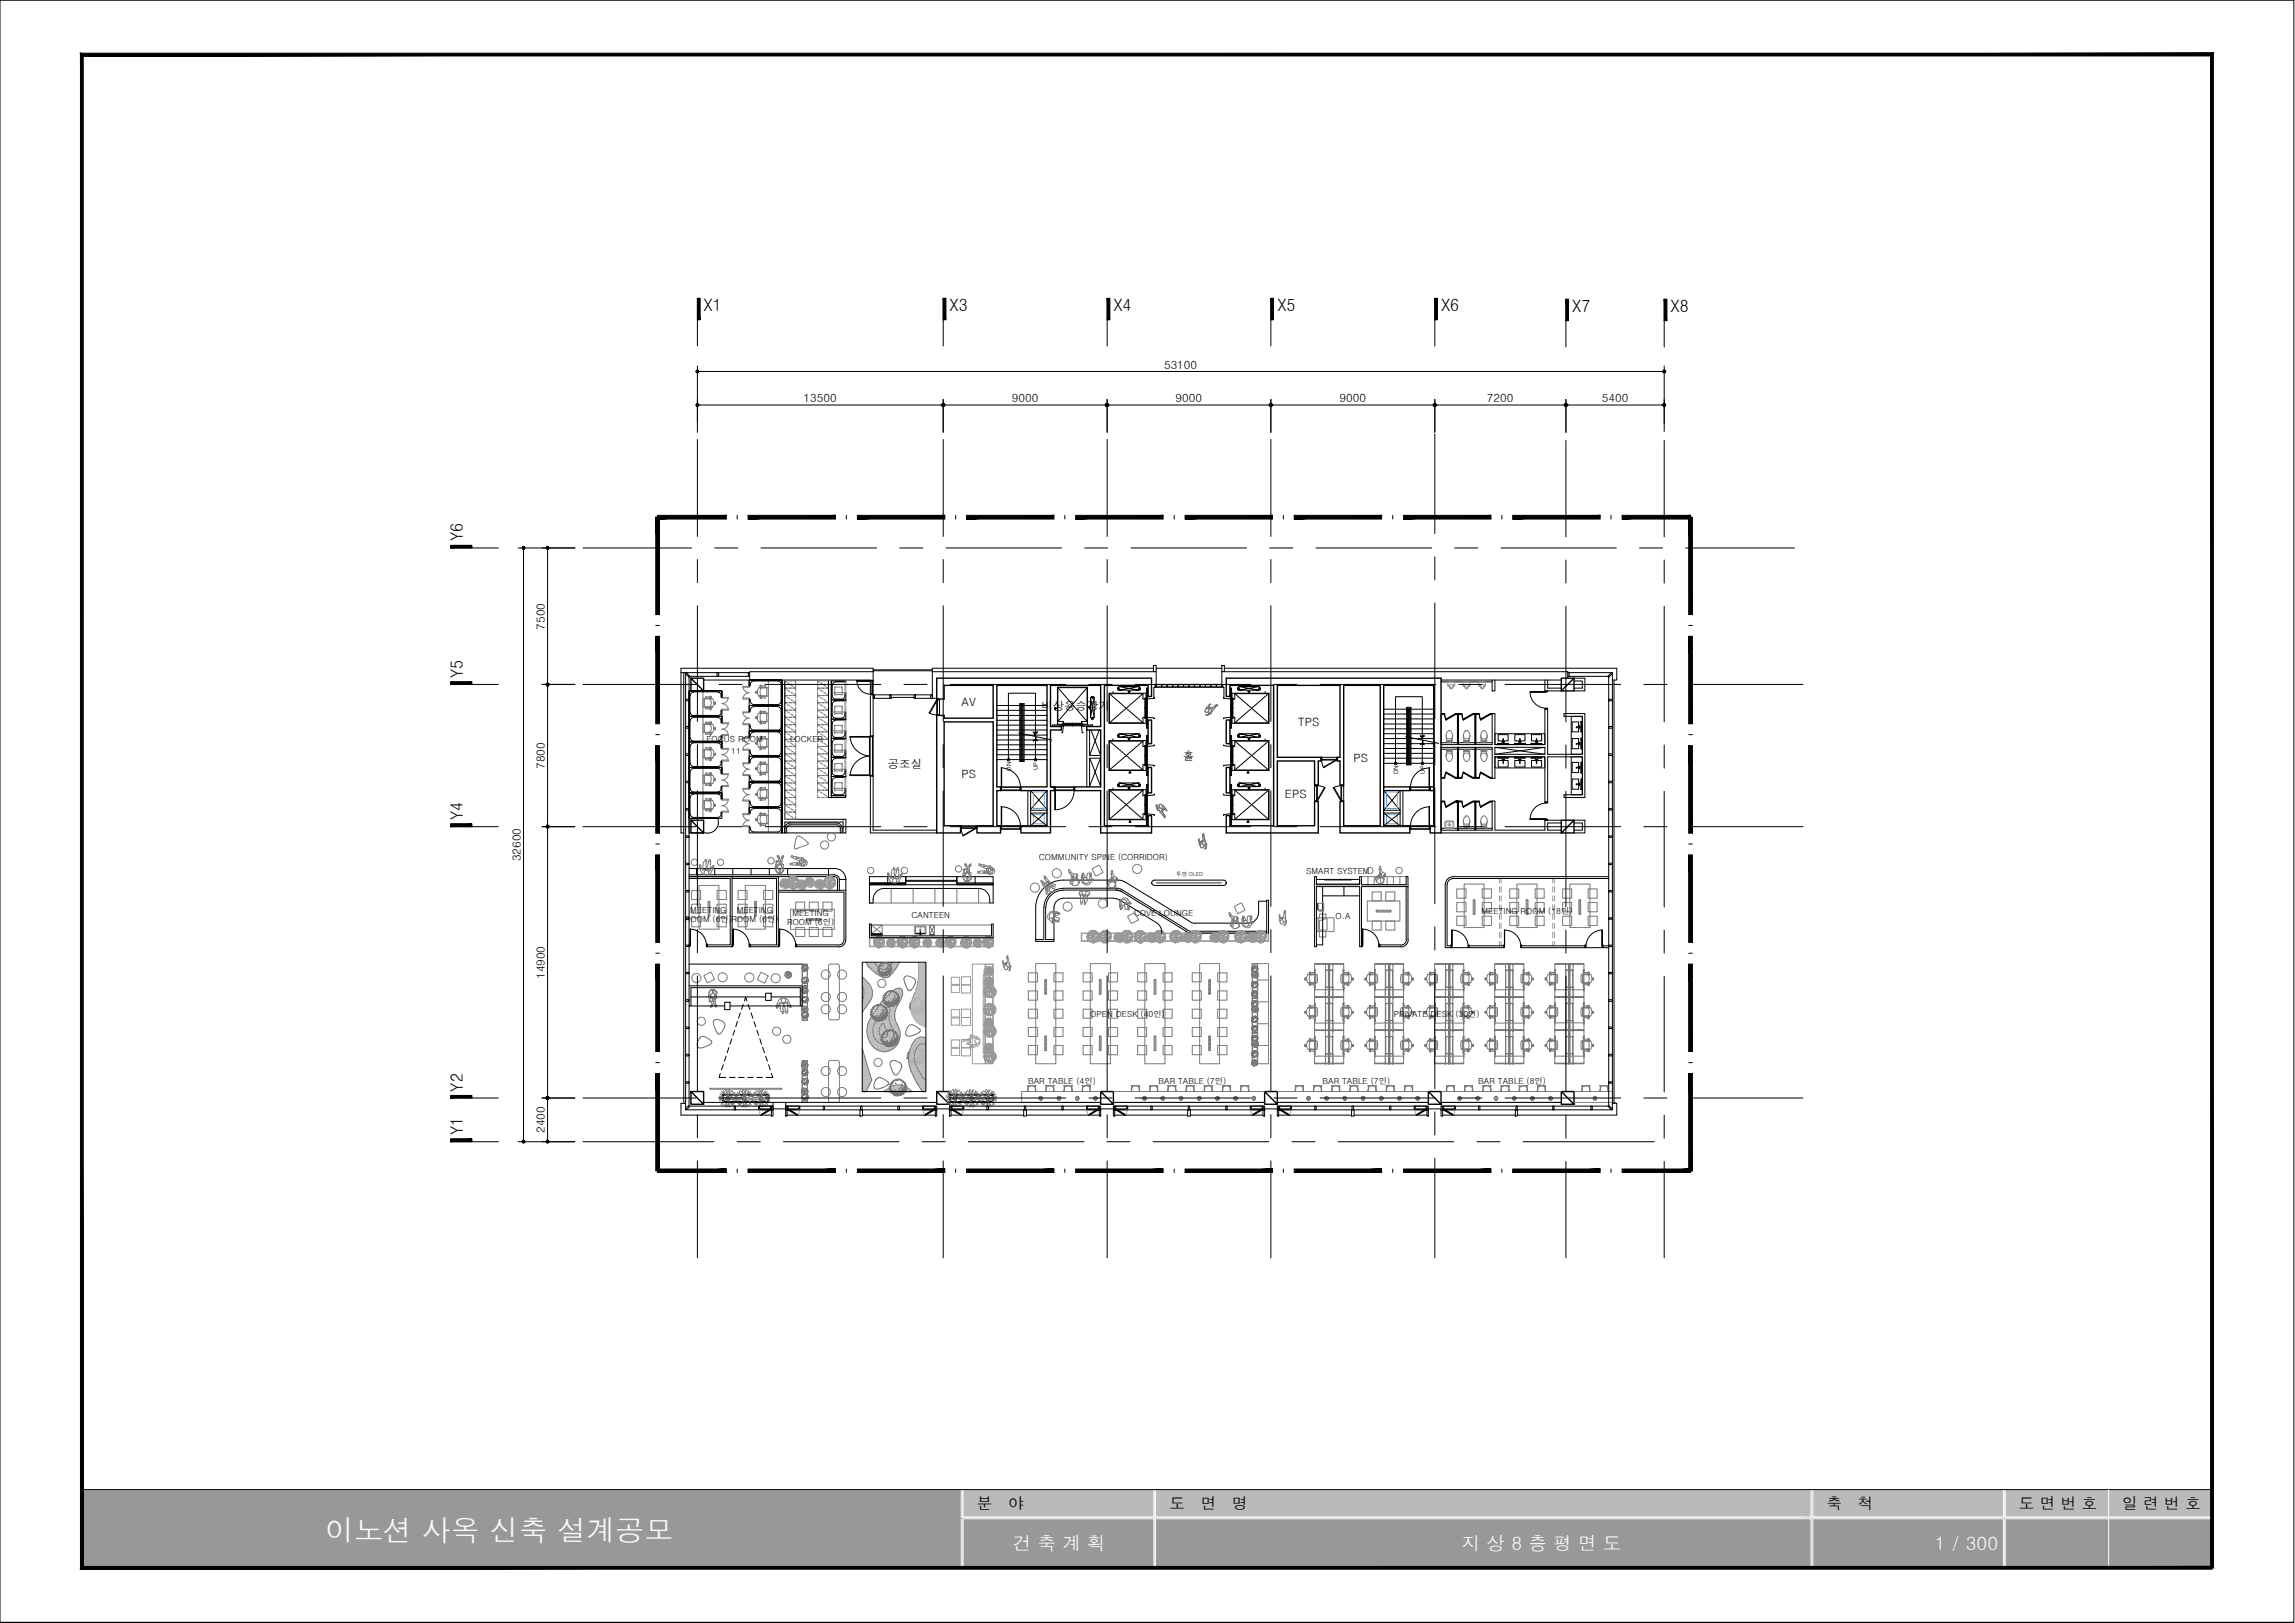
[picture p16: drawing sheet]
<svg xmlns="http://www.w3.org/2000/svg" width="420mm" height="297mm" viewBox="0 0 420 297" stroke-linecap="round" stroke-linejoin="round" font-family="sans-serif">
<defs><g id="words">
<text font-size="5.3" fill="#fafafa" x="59.5" y="282">이노션 사옥 신축 설계공모</text>
<g font-size="3.4" fill="#fafafa">
<text x="185.4" y="283.7">건 축 계 획</text>
<text x="267.6" y="283.7">지 상 8 층 평 면 도</text>
<text x="354.2" y="283.7">1 / 300</text>
</g>
<g font-size="3.1">
<text x="128.8" y="56.9">X1</text>
<text x="173.8" y="56.9">X3</text>
<text x="203.8" y="56.9">X4</text>
<text x="233.8" y="56.9">X5</text>
<text x="263.8" y="56.9">X6</text>
<text x="287.8" y="57">X7</text>
<text x="305.8" y="57">X8</text>
<text x="84.8" y="99.1" transform="rotate(-90 84.8 99.1)">Y6</text>
<text x="84.8" y="124.1" transform="rotate(-90 84.8 124.1)">Y5</text>
<text x="84.8" y="150.1" transform="rotate(-90 84.8 150.1)">Y4</text>
<text x="84.8" y="199.8" transform="rotate(-90 84.8 199.8)">Y2</text>
<text x="84.8" y="207.8" transform="rotate(-90 84.8 207.8)">Y1</text>
</g>
<g font-size="2.9">
<text x="178.8" y="276.1">분</text>
<text x="184.6" y="276.1">야</text>
<text x="214.1" y="276.1">도</text>
<text x="219.8" y="276.1">면</text>
<text x="225.6" y="276.1">명</text>
<text x="334.4" y="276.1">축</text>
<text x="340.1" y="276.1">척</text>
<text x="369.6" y="276.1">도 면 번 호</text>
<text x="388.5" y="276.1">일 련 번 호</text>
</g>
<g font-size="2.1">
<text x="213.1" y="67.5">53100</text>
<text x="147.1" y="73.6">13500</text>
<text x="185.3" y="73.6">9000</text>
<text x="215.2" y="73.6">9000</text>
<text x="245.2" y="73.6">9000</text>
<text x="272.2" y="73.6">7200</text>
<text x="293.2" y="73.6">5400</text>
<text x="99.7" y="115.2" transform="rotate(-90 99.7 115.2)">7500</text>
<text x="176" y="129.2">AV</text>
<text x="190.7" y="130">비상용승강기</text>
<text x="237.7" y="132.8">TPS</text>
<text x="99.7" y="140.7" transform="rotate(-90 99.7 140.7)">7800</text>
<text x="162.6" y="140.6">공조실</text>
<text x="176" y="142.4">PS</text>
<text x="216.5" y="139">홀</text>
<text x="247.8" y="139.5">PS</text>
<text x="235.2" y="146">EPS</text>
<text x="95.3" y="157.6" transform="rotate(-90 95.3 157.6)">32600</text>
<text x="99.7" y="179.2" transform="rotate(-90 99.7 179.2)">14900</text>
<text x="99.7" y="207.3" transform="rotate(-90 99.7 207.3)">2400</text>
</g>
<g font-size="1.5">
<text x="129.4" y="135.8">FOCUS ROOM</text>
<text x="133.9" y="137.9">11</text>
<text x="144.7" y="135.8">LOCKER</text>
<text x="190.2" y="157.4">COMMUNITY SPINE (CORRIDOR)</text>
<text x="239.1" y="159.9">SMART SYSTEM</text>
<text x="126.4" y="167">MEETING</text>
<text x="134.9" y="167">MEETING</text>
<text x="145.1" y="167.7">MEETING</text>
<text x="207.6" y="167.7">COVE LOUNGE</text>
<text x="271.2" y="167.2">MEETING ROOM (18인)</text>
<text x="125.4" y="168.7">ROOM (6인)</text>
<text x="133.9" y="168.7">ROOM (6인)</text>
<text x="144.1" y="169.3">ROOM (6인)</text>
<text x="166.9" y="168">CANTEEN</text>
<text x="244.5" y="168.1">O.A</text>
<text x="199.6" y="186.1">OPEN DESK (40인)</text>
<text x="255.2" y="186.1">PRIVATE DESK (30인)</text>
<text x="188.2" y="198.5">BAR TABLE (4인)</text>
<text x="212.1" y="198.5">BAR TABLE (7인)</text>
<text x="242.1" y="198.5">BAR TABLE (7인)</text>
<text x="270.6" y="198.5">BAR TABLE (8인)</text>
</g>
<g font-size="1.1">
<text x="185.1" y="141.1" transform="rotate(-90 185.1 141.1)">DN</text>
<text x="190" y="141" transform="rotate(-90 190 141)">UP</text>
<text x="255.9" y="141.7" transform="rotate(-90 255.9 141.7)">DN</text>
<text x="260.9" y="141.6" transform="rotate(-90 260.9 141.6)">UP</text>
</g>
<text font-size="1" x="215.3" y="160.4">투명 OLED</text>
</g></defs>
<!-- layer: AA_FIN -->
<g fill="#000" stroke="#000" stroke-width=".18">
<path d="M120.4 94.3v.7l12.6-.7zM120.4 95l12.6-.7v.7z"/>
<path d="M136.9 94.3v.7l16.1-.7zM136.9 95l16.1-.7v.7z"/>
<path d="M157 94.3v.7l16-.7zM157 95l16-.7v.7z"/>
<path d="M177 94.3v.7l16-.7zM177 95l16-.7v.7z"/>
<path d="M196.9 94.3v.7l16-.7zM196.9 95l16-.7v.7z"/>
<path d="M217 94.3v.7l16-.7zM217 95l16-.7v.7z"/>
<path d="M236.9 94.3v.7l16-.7zM236.9 95l16-.7v.7z"/>
<path d="M257 94.3v.7l16-.7zM257 95l16-.7v.7z"/>
<path d="M276.9 94.3v.7l16-.7zM276.9 95l16-.7v.7z"/>
<path d="M297 94.3v.7l12.5-.7zM297 95l12.5-.7v.7z"/>
<path d="M309.2 94.7l.6 17.8v-17.8zM309.2 94.7l.6 17.8h-.6z"/>
<path d="M120.1 94.7v17.8h.6zM120.1 94.7h.6v17.8z"/>
<path d="M309.2 116.5l.6 16v-16zM309.2 116.5l.6 16h-.6z"/>
<path d="M120.1 116.5v16h.6zM120.1 116.5h.6v16z"/>
<path d="M309.2 136.5l.6 16v-16zM309.2 136.5l.6 16h-.6z"/>
<path d="M120.1 136.5v16h.6zM120.1 136.5h.6v16z"/>
<path d="M309.2 156.5l.6 16v-16zM309.2 156.5l.6 16h-.6z"/>
<path d="M120.1 156.5v16h.6zM120.1 156.5h.6v16z"/>
<path d="M309.2 176.4l.6 16v-16zM309.2 176.4l.6 16h-.6z"/>
<path d="M120.1 176.4v16h.6zM120.1 176.4h.6v16z"/>
<path d="M309.2 196.5l.6 17.8v-17.8zM309.2 196.5l.6 17.8h-.6z"/>
<path d="M120.1 196.5v17.8h.6zM120.1 196.5h.6v17.8z"/>
<path d="M120.4 214.6h12.6v-.6zM120.4 214h12.6l-12.6 .6z"/>
<path d="M136.9 214.6h16.1v-.6zM136.9 214h16.1l-16.1 .6z"/>
<path d="M157 214.6h16v-.6zM157 214h16l-16 .6z"/>
<path d="M177 214.6h16v-.6zM177 214h16l-16 .6z"/>
<path d="M196.9 214.6h16v-.6zM196.9 214h16l-16 .6z"/>
<path d="M217 214.6h16v-.6zM217 214h16l-16 .6z"/>
<path d="M236.9 214.6h16v-.6zM236.9 214h16l-16 .6z"/>
<path d="M257 214.6h16v-.6zM257 214h16l-16 .6z"/>
<path d="M276.9 214.6h16v-.6zM276.9 214h16l-16 .6z"/>
<path d="M297 214.6h12.5v-.6zM297 214h12.5l-12.5 .6z"/>
</g>
<g fill="none" stroke="#000" stroke-width=".18">
<path d="M120.1 94.7h.6M135 94.3v.7M154.9 94.3v.7M175 94.3v.7M194.9 94.3v.7M215 94.3v.7M234.9 94.3v.7M255 94.3v.7M275 94.3v.7M294.9 94.3v.7M309.5 94.3v.7M120.1 114.5h.6"/>
<path d="M309.2 114.5h.6M120.1 134.5h.6M309.2 134.5h.6M120.1 154.5h.6M309.2 154.5h.6M120.1 174.5h.6M309.2 174.5h.6M120.1 194.5h.6M309.2 194.5h.6M120.4 214v.6M135 214v.6M154.9 214v.6"/>
<path d="M175 214v.6M194.9 214v.6M215 214v.6M234.9 214v.6M255 214v.6M275 214v.6M294.9 214v.6M309.2 214.3h.6"/>
</g>
<!-- layer: cor -->
<path d="M126.5 124.1v2.3h2.3v-2.3h-2.3l2.3 2.3M288.2 124.1v2.3h-2.4v-2.3h2.4l-2.4 2.3M126.5 150.1v2.3h2.3v-2.3h-2.3l2.3 2.3M288.2 150.1v2.3h-2.4v-2.3h2.4l-2.4 2.3M126.5 199.8v2.3h2.3v-2.3h-2.3l2.3 2.3M171.5 199.8v2.3h2.3v-2.3h-2.3l2.3 2.3M201.5 199.8v2.3h2.3v-2.3h-2.3l2.3 2.3M231.5 199.8v2.3h2.3v-2.3h-2.3l2.3 2.3M261.5 199.8v2.3h2.3v-2.3h-2.3l2.3 2.3M285.8 199.8v2.3h2.4v-2.3h-2.4l2.4 2.3" fill="none" stroke="#000" stroke-width=".25"/>
<!-- layer: XR-PLAN$0$COR1 -->
<g fill="none" stroke="#000" stroke-width=".18">
<path d="M203 135.6h6.8v5.4h-6.8zM203 126.9h6.8v5.5h-6.8zM203.1 135.6h6.2M203.1 127v5.3M203.1 135.6v5.3M203.1 135.6l6.2 5.3M203.1 127h6.2M203.1 132.3h6.2M203.1 127l6.2 5.3M203.8 126.6v.2M203.8 135.2v.3M204.7 134.7h.1"/>
<path d="M204.7 134.5h.1M204.7 126.1h.1M204.7 125.9h.1M204.8 134.6v.1M204.8 134.6l-.1-.1v.2M204.8 134.7h-.1M204.8 134.6h.1M204.8 134.7h.1M204.8 125.9v.1M204.8 125.9h-.1v.2M204.8 126l-.1 .1M204.8 125.9h.1"/>
<path d="M204.8 126h.1M204.9 134.7h.1M204.9 134.6h.1M204.9 126h.1M204.9 125.9h.1M204.9 125.6v.7M204.9 134.3v.7M206.5 135.2h.2v.4v-.4h.2M206.5 126.5h.4h-.2v.4v-.4zM206.5 135.2h.4M208.5 134.3l-3.6 .7h3.6v-.7h-3.6l3.6 .7M208.5 134.7h.1"/>
<path d="M208.5 134.6h.1M208.5 125.6l-3.6 .7h3.6v-.7h-3.6l3.6 .7M208.5 126h.1M208.5 125.9h.1M208.6 134.6v.1M208.6 134.6l.1-.1v.2M208.6 134.6h.1M208.6 134.7h.1M208.6 125.9v.1M208.6 125.9h.1v.2M208.6 125.9h.1M208.6 126h.1"/>
<path d="M208.7 134.7h.1M208.7 134.6h.1M208.7 126h.1M208.7 125.9h.1M208.7 126v.1M208.7 134.5h.1M208.7 126.1h.1M209.3 127v.9h.3M209.3 135.6v1h.3M209.3 135.6l-6.2 5.3M209.3 127l-6.2 5.3M209.6 131.3h-.3v1"/>
<path d="M209.6 140h-.3v.9M209.6 127.8v3.7M209.6 136.4v3.8M209.6 127.8h.1v3.6h-.1M209.6 136.5h.1v3.6h-.1M209.6 138.3h.1M209.7 129.6h-.1h.1M209.9 136.5h.2v3.6h-.2zM209.9 127.8h.2v3.6h-.2zM210.1 138.3h-.2h.2M210.1 129.6h-.2h.2M210.1 125.9v1.7"/>
<path d="M210.1 131.6v1.7M210.1 134.6v1.7M210.2 134.6h-.3v7.3h.3M210.2 136.1l-.1 .5 1.3-.1-.2-.1M210.2 125.9h-.3v7.4h.3M210.2 127.5l-.1 .4 1.3-.1-.2-.1M211.2 131.5l.2-.1-1.3-.1 .1 .5M224.1 136.4l-.1 .1 1.3 .1-.1-.2M224.1 127.7l-.1 .1 1.3 .1-.1-.2M224.1 131.5l-.1-.1 1.3-.1-.1 .2M225.2 134.6h.3v7.3h-.3M225.2 125.9h.3v7.4h-.3"/>
<path d="M225.2 136.1l.1 .3M225.2 127.5l.1 .2M225.3 125.9v1.7M225.3 131.6v1.7M225.3 134.6v1.7M225.3 136.5h.1v3.6h-.1zM225.3 138.3h.1h-.1M225.3 127.8h.1v3.6h-.1zM225.3 129.6h.1h-.1M225.3 131.5l-.1 .3M225.6 135.6h6.7v5.4h-6.7zM225.6 126.9h6.7v5.5h-6.7z"/>
<path d="M225.6 129.6h.1M225.6 136.5l.1 3.6zM225.6 138.3h.1M225.6 127.8l.1 3.6zM225.8 131.5v-.2h.3v1M226.1 135.6h6.1M226.1 135.6v1h-.3v-.2M226.1 127h6.1M226.1 132.3h6.1M226.1 127v.9h-.3v-.1M226.1 135.6l6.1 5.3M226.1 127l6.1 5.3"/>
<path d="M226.7 134.7h.1M226.7 134.6h.1M226.7 134.5h.1M226.7 126h.1M226.7 125.9h.1M226.7 126.1h.1M226.7 126v.1M226.7 134.6v.1M226.7 134.6v-.1v.2M226.7 125.9v.1M226.7 125.9v.2M226.8 134.3l3.7 .7h-3.7v-.7h3.7l-3.7 .7"/>
<path d="M226.8 134.7h.1M226.8 134.6h.1M226.8 125.6l3.7 .7h-3.7v-.7h3.7l-3.7 .7M226.8 126h.1M226.8 125.9h.1M228.5 135.2h.1v.4l.1-.4h.2M228.5 126.5h.4h-.2v.4l-.1-.4zM228.5 135.2h.4M230.5 134.7h.1M230.5 134.6h.1M230.5 126h.1M230.5 125.9h.1"/>
<path d="M230.5 125.6v.7M230.5 134.3v.7M230.6 134.6v.1M230.6 134.6l.1-.1v.2M230.6 134.6h.1M230.6 134.7h.1M230.6 125.9v.1M230.6 125.9h.1v.2M230.6 125.9h.1M230.6 126h.1M230.6 126l.1 .1M230.7 134.7h.1"/>
<path d="M230.7 134.5h.1M230.7 126.1h.1M230.7 125.9h.1M231.6 126.6v.2M231.6 135.2v.3M232.2 127v5.3M232.2 135.6v5.3M232.2 135.6l-6.1 5.3M232.2 127l-6.1 5.3M203 144.5h6.8v5.5h-6.8zM203.1 140.9h6.2M203.1 144.6v5.3"/>
<path d="M203.1 144.6h6.2M203.1 149.9h6.2M203.1 144.6l6.2 5.3M203.8 144.2v.3M204.7 143.5v.3zM204.7 143.8h.1M204.7 143.5h.1M204.8 143.6h.1M204.9 143.6h.1M204.9 143.3v.7M206.5 144.2h.4h-.2v.4v-.4zM206.7 141.4h.1v-.3l.1 .3h.2"/>
<path d="M206.7 141.5h.4M206.8 150.1l.1 .4h.2h-.4h.1zM208.5 143.3l-3.6 .7h3.6v-.7h-3.6l3.6 .7M208.5 143.6h.1M208.6 143.6h.1M208.7 143.6v-.1v.3M208.7 143.6h.1M208.7 143.6v.2M208.7 143.8h.1M208.7 143.5h.1M209.3 144.6v1h.3M209.3 144.6l-6.2 5.3"/>
<path d="M209.6 148.9h-.3v1M209.6 145.4v3.7M209.6 145.5h.1v3.6h-.1M209.7 147.3h-.1h.1M209.9 145.5h.2v3.6h-.2zM210.1 147.3h-.2h.2M210.1 140.3v1.6M210.1 143.6v1.7M210.1 149.3v1.7M210.2 143.6h-.3v7.4h.3M210.2 145.1l-.1 .5 1.3-.1v-.2h-.2M211.2 140.2l.2-.1-1.3-.1 .1 .5"/>
<path d="M211.2 149.2l.2-.1-1.3-.2 .1 .5M224.1 145.3l-.1 .2 1.3 .1-.1-.2M225.2 143.6h.3v7.4h-.3M225.2 145.1l.1 .3M225.2 140.2l.1-.2-1.3 .1 .1 .1M225.2 149.2l.1-.3-1.3 .2 .1 .1M225.3 140.3v1.6M225.3 143.6v1.7M225.3 149.3v1.7M225.3 145.5h.1v3.6h-.1zM225.3 147.3h.1h-.1M225.3 140.2l-.1 .3"/>
<path d="M225.3 149.2l-.1 .2M225.6 144.5h6.7v5.5h-6.7zM225.6 147.3h.1M225.6 145.5l.1 3.6zM225.8 140.2v-.2h.3v.9M225.8 149.1v-.2h.3v1M226.1 140.9h6.1M226.1 144.6h6.1M226.1 149.9h6.1M226.1 144.6v1h-.3v-.2M226.1 144.6l6.1 5.3M226.7 143.5v.3z"/>
<path d="M226.7 143.6h.1M226.7 143.8h.1M226.7 143.5h.1M226.8 143.3l3.7 .7h-3.7v-.7h3.7l-3.7 .7M226.8 143.6h.1M228.3 141.4h.2v-.3v.3h.2M228.3 141.5h.4M228.5 150.1v.4h.2h-.4h.2zM228.5 144.2h.4h-.2v.4l-.1-.4zM230.5 143.6h.1M230.5 143.3v.7M230.6 143.6h.1"/>
<path d="M230.6 143.6l.1-.1v.3M230.6 143.6l.1 .2M230.7 143.8h.1M230.7 143.5h.1M231.6 144.2v.3M232.2 144.6v5.3M232.2 144.6l-6.1 5.3"/>
</g>
<!-- layer: X-COL$0$CON -->
<path d="M171.5 124.1h39.3v3.4h-.6v-2.1h-8v25.7h8v-1.8h.6v3.1h-9.3v-7.7h-4.8v-.7h4.8v-10.4h-2.5v-.6h2.5v-7.6h-9.2v7.6h2v.6h-2v10.4h.7v.7h-.7v7.7h-5.4v-1.3h4.8v-6.4h-4.8v-.7h4.8v-18.6h-9.2v18.6h.7v.7h-.7v6.4h.7v1.3h-4.3v-1.3h2.9v-19h-9v19h3.1v1.3h-4.4v-21.5h1.3v.5h9v-6h-9v2.5h-1.3zM210.2 131.8h.6v4.3h-.6zM224.5 131.8h.7v4.3h-.7zM192.3 144h.7M210.2 140.5h.6v4.6h-.6zM224.5 140.5h.7v4.6h-.7zM253.3 144h4.8v.7h-4.8M262.5 144.7h-.7v-.7h.7v7.1h-.7v1.3h2v-28.3h-39.3v3.4h.7v-2.1h8v25.7h-8v-1.8h-.7v3.1h16.8v-5.7h-.6v4.4h-6.9v-11.8h6.9v4.4h.6v-4.4h.6v-.7h-8.1v-13.2h11.5v13.2h-.4v.7h.4v4.4h.7v-18.3h6.7v25.7h-6.7v-4.4h-.7v5.7h12.8v-1.3h-4.8v-25.7h9.2v25.7" fill="none" stroke="#000" stroke-width=".25"/>
<!-- layer: COR1 -->
<g fill="none" stroke="#000" stroke-width=".18">
<path d="M192.7 133v-.3h7.3v.3M192.7 132.9h1.7M193.2 129.8v-.1l.3-.1h-.3l-.1-.1 .1 .3M193.2 129.8h.1M193.6 125.8h5.5v6.7h-5.5zM193.7 125.9v6.1M193.7 132h1v.4M193.7 125.9h5.3M193.7 125.9l5.3 6.1M194.4 132.9l.3-.1-.2 1.3-.1-.1M194.4 132.8l-.2 .2M194.5 132.4h3.7"/>
<path d="M194.5 132.7h3.6v.1h-3.6zM194.5 132.4v.1h3.6v-.1M196.3 132.8v-.1v.1M196.3 132.5v-.1v.1M198.2 132.9l-.2-.1 .1 1.3 .2-.1M198.2 132.8l.3 .2M198.3 132.9h1.7M199 125.9v6.1M199 132h-1v.4M199 125.9l-5.3 6.1M199.1 129.5h.3v-.2v.4v-.2zM199.6 127.6v3.7h.7"/>
<path d="M199.6 127.6h.7M199.6 127.6l.7 3.7M199.9 127.5h.2zM199.9 127.5h.1M199.9 131.5h.1M199.9 131.4h.2M199.9 131.5h.2M200 127.6h.1M200 127.5h.1M200 131.3h.1M200 131.4h.1M200.1 127.5h.1"/>
<path d="M200.1 131.5h.1M200.3 127.6l-.7 3.7M200.3 127.6v3.7"/>
</g>
<!-- layer: XR-PLAN$0$DWAL -->
<path d="M199 133.6v10.4M199.5 133.6v4.7M199.5 138.8v5.2M188.2 144.7v6.4M188.7 144.7v6.4M256.3 144.7v6.4M256.8 144.7v6.4" fill="none" stroke="#000" stroke-width=".18"/>
<!-- layer: XR-PLAN$0$DOOR -->
<g fill="none" stroke="#000" stroke-width=".18">
<path d="M156.8 124.6l2.5 .1zM159.3 127h.6v.2h-.6zM159.3 124.5h.6v.1h-.4zM159.3 124.7v2.4M159.5 124.6v2.4M159.7 124.6v2.4M159.9 124.6v2.4M183.3 140.5l.1 3.5zM183.3 147.6l.1 3.5zM183.3 144.7h3.5M183.3 151.8h3.5M183.3 140.5a3.5 3.5 0 0 1 3.5 3.5"/>
<path d="M183.3 147.7a3.5 3.5 0 0 1 3.5 3.5M183.3 144.6v-.5l-.1-.1v.7l.1-.1h3.4M183.3 151.7v-.5l-.1-.1v.7l3.5-.1M183.3 144.1h3.4M183.3 151.2h3.4M183.4 144h3.4M183.4 151.1h3.4M186.8 144l.1 .7-.2-.1zM186.8 151.1l.1 .7-.2-.1zM193.1 144.7l.1 3.5zM193.1 144h3.5M193.2 144.1v.5l-.2 .1v-.7l3.6 .1"/>
<path d="M193.2 144.7h3.4M193.2 144.6h3.4M196.6 144l.1 .7-.1-.1zM196.6 144.7a3.5 3.5 0 0 1-3.5 3.5M258.1 144l.2 .1-.1 .6zM258.1 151.1l.2 .1-.1 .6zM258.2 144.7h3.5M258.2 151.8h3.5M258.3 144.6h3.4l.1 .1v-.7l-.1 .1v.5M258.3 151.7l3.5 .1v-.7l-.1 .1v.5M258.3 144.1h3.4M258.3 151.2h3.4"/>
<path d="M261.6 140.5l.1 3.5zM261.6 147.6l.1 3.5zM261.7 140.5a3.5 3.5 0 0 0-3.5 3.5h3.4M261.7 147.7a3.5 3.5 0 0 0-3.5 3.5l3.4-.1"/>
</g>
<!-- layer: ROM -->
<path d="M199.5 138.8h2M199.5 138.3h2" fill="none" stroke="#000" stroke-width=".18"/>
<!-- layer: LIM -->
<g fill="none" stroke="#000" stroke-width=".18">
<path d="M199.5 138.8l2 5.1M199.7 133.6l1.8 4.7M201.3 133.6l-1.8 4.7M201.5 138.8l-2 5.1M273.7 136.8l9.1 1.2M282.8 136.8l-9.1 1.2M188.7 144.7l3 3.4M188.7 148.8l3 2.3M191.3 148.8l-2.6 2.3M191.7 144.7l-3 3.4M253.3 144.7l3 3.6M253.3 148.8l3 2.3"/>
<path d="M256.3 144.7l-3 3.6M256.3 148.8l-3 2.3"/>
</g>
<!-- layer: XR-PLAN$0$SYM -->
<g fill="none" stroke="#000" stroke-width=".18">
<path d="M186.5 134.2l2.9 .5 .1-.4 .1 1 .1-.5 2.9 .6M189.1 135.5l.5-.2 .3 .2zM189.2 133.9l.4 .3 .3-.3v.2l-.3 .2-.5-.2zM189.6 134.3v-7.4h-5v12.1M189.6 135.3v3.7M257.3 134.8l2.9 .6 .1-.4 .2 .9 .1-.4 2.8 .6M260 136.2l.4-.2 .4 .2zM260.1 134.6l.3 .2 .3-.2 .1 .1-.4 .3-.4-.3zM260.4 135v-7.5h-4.9v12.2M260.4 136v3.7"/>
<circle cx="184.6" cy="139" r=".23"/>
<circle cx="189.6" cy="139" r=".23"/>
<circle cx="255.5" cy="139.7" r=".23"/>
<circle cx="260.4" cy="139.7" r=".23"/>
</g>
<!-- layer: XR-PLAN$0$CIL1 -->
<g fill="none" stroke="#000" stroke-width=".18">
<path d="M182.5 136.3h4.2M182.5 135.4h4.2M182.5 134.5h4.2M182.5 133.6h4.2M182.5 132.7h4.2M182.5 131.8h4.2M182.5 130.9h4.2M182.5 137.2h4.2M182.5 138.1h4.2M182.5 129.1h4.2M182.5 139h4.2M182.5 130h4.2"/>
<path d="M186.7 128.8h.8v10.6h-.8zM186.9 136.3h.1M186.9 135.4h.1M186.9 134.5h.1M186.9 133.6h.1M186.9 132.7h.1M186.9 131.8h.1M186.9 130.9h.1M186.9 137.2h.1M186.9 138.1h.1M186.9 129.1h.4M186.9 139h.4"/>
<path d="M186.9 130h.1M186.9 128.9h.4v10.3h-.4zM187 129.1v9.9M187.2 136.3h.1M187.2 135.4h.1M187.2 134.5h.1M187.2 133.6h.1M187.2 132.7h.1M187.2 131.8h.1M187.2 130.9h.1M187.2 137.2h.1M187.2 138.1h.1"/>
<path d="M187.2 130h.1M187.2 129.1v9.9M187.5 136.3h4.2M187.5 135.4h4.2M187.5 134.5h4.2M187.5 133.6h4.2M187.5 132.7h4.2M187.5 131.8h4.2M187.5 130.9h4.2M187.5 137.2h4.2M187.5 138.1h4.2M187.5 129.1h4.2"/>
<path d="M187.5 139h4.2M187.5 130h4.2M253.3 137h4.2M253.3 136.1h4.2M253.3 135.2h4.2M253.3 134.3h4.2M253.3 133.4h4.2M253.3 132.5h4.2M253.3 131.6h4.2M253.3 137.9h4.2M253.3 138.8h4.2M253.3 129.8h4.2"/>
<path d="M253.3 139.7h4.2M253.3 130.7h4.2M257.5 129.5h.8v10.5h-.8zM257.7 137h.2M257.7 136.1h.2M257.7 135.2h.2M257.7 134.3h.2M257.7 133.4h.2M257.7 132.5h.2M257.7 131.6h.2M257.7 137.9h.2M257.7 138.8h.2"/>
<path d="M257.7 129.8h.5M257.7 139.7h.5M257.7 130.7h.2M257.7 129.6h.5v10.3h-.5zM257.9 129.8v9.9M258 137h.2M258 136.1h.2M258 135.2h.2M258 134.3h.2M258 133.4h.2M258 132.5h.2M258 131.6h.2"/>
<path d="M258 137.9h.2M258 138.8h.2M258 130.7h.2M258 129.8v9.9M258.3 137h4.2M258.3 136.1h4.2M258.3 135.2h4.2M258.3 134.3h4.2M258.3 133.4h4.2M258.3 132.5h4.2M258.3 131.6h4.2M258.3 137.9h4.2"/>
<path d="M258.3 138.8h4.2M258.3 129.8h4.2M258.3 139.7h4.2M258.3 130.7h4.2"/>
</g>
<!-- layer: AA_WAL1 -->
<g fill="none" stroke="#000" stroke-width=".18">
<path d="M143.2 124.6v27.8h.5v-1.9h10.6v1.9M143.7 124.6v25.3h11.2v2.5M151.7 124.6v21.4h.5M152.2 124.6v21.4M159.3 127.3v7.4h.6v-7.4M163.2 127.8v-.2h4.1v.2M211.7 125.8h-.5v1.9M223.9 125.8h.2v1.9M131.5 150.5v-.7h-5.3v2.6h3.3M131.5 150.5a2.01 2.01 0 0 1-2 2M152.2 145.6h2.7v.4h-2.7M154.3 149.9h.1"/>
<path d="M171.5 151.9h-11.6v-9.9h-.6v10.4h12.2M188.7 148.8h3M188.7 148.3h3M253.3 148.8h3M253.3 148.3h3M159.9 164.6v.7h-.7v-3.4h22.6v3.4h-.6v-.7M179.2 162.6h-17.3a2.01 2.01 0 0 0-2 2M179.2 162.6a2.01 2.01 0 0 1 2 2M240.7 160.4h.3v1.5h7.9M241 162.3h7.9M249.3 161.9h8.1v-1.5h.4v1.9h-8.5"/>
</g>
<!-- layer: DEF -->
<path d="M189.2 149.1h2v1.7h-2zM189.2 144.9h2v3.1h-2zM253.8 149.1h2v1.7h-2zM253.8 144.9h2v3.1h-2z" fill="none" stroke="#6ea5dd" stroke-width=".18"/>
<!-- layer: DOR -->
<g fill="none" stroke="#000" stroke-width=".18">
<path d="M155.6 134.9a3.8 3.8 0 0 0 3.6 3.5 3.8 3.8 0 0 0-3.6 3.4M159.2 134.7l.7 .1h-.6zM159.2 134.8h-3.6v.1h3.6M159.2 134.8v7.1M159.3 134.8v7.1M159.7 134.8v7.1M159.9 134.8v7.1M171.5 127.9h.5v.2h-.4zM171.5 128.1h.1l-1.4 2.4h-.1zM171.5 128.1v2.8l-.7-.1-.6-.3M171.6 128.1v2.8M172 128.1v2.7h-.4l-.1 .1h.5v-.1"/>
<path d="M241.9 139h2.8M241.9 139.1h2.8M242 138.6h-.1v.5l.1-.1v-.4h2.7M242 139.1v.7l.3 .6M244.7 138.6h.2v.5h-.2zM280.1 126.6l3 .1zM280.1 126.7a2.98 2.98 0 0 0 3 2.9M282.8 129.6h.5v.2h-.5zM282.8 126.4h.5v.2h-.5zM159.2 141.9h.5l.2 .1zM159.2 141.8h-3.6v.1h3.6M175.9 151.5h2.8"/>
<path d="M175.9 151.6h2.8M176 151.1h-.1v.5l.1-.1v-.4h2.7M176 151.6l.1 .7 .2 .6M176.3 152.9l2.4-1.4v.1l-2.4 1.4zM178.7 151.1h.2v.5l-.2-.1zM240.7 146.6h.3l.2 .1h-.5zM240.7 143.8v-.1h.5v.1h-.5v2.8M241 143.8v2.8M241.2 143.8v2.8M241.2 143.8l.7 .1 .6 .2M242.3 140.4l2.4-1.4v.1l-2.4 1.4zM242.5 144.1l.1 .1-1.4 2.4h-.1z"/>
<path d="M244.1 144.2l.1-.1 1.4 2.5h-.1zM244.2 144.1l.6-.2 .7-.1v2.8M245.5 146.6h.5v.1zM245.6 143.8v2.8M246 143.8v-.1h-.5v.1h.5v2.8M280.1 149.9h3zM282.8 146.8h.5v.1h-.5zM282.8 149.9h.5v.2h-.5zM283.1 147a2.98 2.98 0 0 0-3 2.9M126.2 172.8h.1v.5h-.1zM126.3 170l.1 3zM126.4 170.1a2.98 2.98 0 0 1 2.9 2.9"/>
<path d="M129.3 172.8h.2v.5h-.2zM134 172.8h.2v.5h-.2zM134.2 170v3zM134.2 170.1a2.98 2.98 0 0 1 3 2.9M137.2 172.8h.1v.5h-.1zM142.5 172.8h.2v.5h-.2zM142.7 170v3zM142.7 170.1a2.98 2.98 0 0 1 3 2.9M145.7 172.8h.1v.5h-.1zM249.3 172.8h.1v.5h-.1zM249.4 170l.1 3zM249.5 170.1a2.98 2.98 0 0 1 2.9 2.9"/>
<path d="M252.4 172.8h.2v.5h-.2zM265.6 172.9h.2v.5h-.2zM265.8 170.2l.1 3zM265.8 170.2a2.98 2.98 0 0 1 3 3M268.8 172.9h.1v.5h-.1zM275.3 172.9h.1v.5h-.1zM275.4 170.2l.1 3zM275.5 170.2a2.98 2.98 0 0 1 2.9 3M278.4 172.9h.2v.5h-.2zM290.2 172.9h.1v.5h-.1zM293.3 170.2v3zM293.3 170.2a2.98 2.98 0 0 0-2.9 3"/>
<path d="M293.3 172.9h.2v.5h-.2z"/>
</g>
<!-- layer: ELE3 -->
<path d="M262.5 125.4v18.6" fill="none" stroke="#000" stroke-width=".25"/>
<!-- layer: 253 -->
<g fill="none" stroke="#bababa" stroke-width=".18">
<path d="M157.9 178.8h.1M157.9 179.2h.1M157.9 179.5h.1M157.9 179.8h.1M157.9 178.9h.1M157.9 179.3h.1M157.9 179.7h.1M158 179.2h.1M158 179.5h.1M158 179.8h.1M158.1 179.3h.1M158.1 179.7h.1"/>
<path d="M158.2 179.2h.1M158.2 179.5h.1M158.2 179.8h.1M158.3 179.3h.1M158.3 179.7h.1M158.4 179.5h.1M158.4 179.8h.1M158.5 179.7h.1M158.6 179.5h.1M158.6 179.8h.1M158.7 179.7h.1M158.7 176.3h.1"/>
<path d="M158.7 179.8h.1M158.8 176.4h.1M158.9 176.3h.1M158.9 176.6h.1M158.9 179.8h.1M159 176.4h.1M159 176.8h.1M159.1 176.3h.1M159.1 176.6h.1M159.1 177h.1M159.2 176.4h.1M159.2 176.8h.1"/>
<path d="M159.3 176.3h.1M159.3 176.6h.1M159.3 177h.1M159.4 176.4h.1M159.4 176.8h.1M159.4 177.2h.1M159.5 176.3h.1M159.5 176.6h.1M159.5 177h.1M159.5 177.3h.1M159.6 176.4h.1M159.6 176.8h.1"/>
<path d="M159.6 177.2h.1M159.6 176.3h.1M159.6 176.6h.1M159.6 177h.1M159.6 177.3h.1M159.7 176.4h.1M159.7 176.8h.1M159.7 177.2h.1M159.7 177.5h.1M159.8 176.3h.1M159.8 176.6h.1M159.8 177h.1"/>
<path d="M159.8 177.3h.1M159.9 176.4h.1M159.9 176.8h.1M159.9 177.2h.1M159.9 177.5h.1M160 176.3h.1M160 176.6h.1M160 177h.1M160 177.3h.1M160 177.7h.1M160.1 176.4h.1M160.1 176.8h.1"/>
<path d="M160.1 177.2h.1M160.1 177.5h.1M160.1 177.9h.1M160.2 176.3h.1M160.2 176.6h.1M160.2 177h.1M160.2 177.3h.1M160.2 177.7h.1M160.3 176.4h.1M160.3 176.8h.1M160.3 177.2h.1M160.3 177.5h.1"/>
<path d="M160.3 177.9h.1M160.4 176.3h.1M160.4 176.6h.1M160.4 177h.1M160.4 177.3h.1M160.4 177.7h.1M160.4 178.1h.1M160.4 176.4h.1M160.4 176.8h.1M160.4 177.2h.1M160.4 177.5h.1M160.4 177.9h.1"/>
<path d="M160.5 176.3h.1M160.5 176.6h.1M160.5 177h.1M160.5 177.3h.1M160.5 177.7h.1M160.5 178.1h.1M160.6 176.4h.1M160.6 176.8h.1M160.6 177.2h.1M160.6 177.5h.1M160.6 177.9h.1M160.6 178.2h.1"/>
<path d="M160.7 176.3h.1M160.7 176.6h.1M160.7 177h.1M160.7 177.3h.1M160.7 177.7h.1M160.7 178.1h.1M160.8 176.4h.1M160.8 176.8h.1M160.8 177.2h.1M160.8 177.5h.1M160.8 177.9h.1M160.8 178.2h.1"/>
<path d="M160.9 176.3h.1M160.9 176.6h.1M160.9 177h.1M160.9 177.3h.1M160.9 177.7h.1M160.9 178.1h.1M160.9 178.4h.1M161 176.4h.1M161 176.8h.1M161 177.2h.1M161 177.5h.1M161 177.9h.1"/>
<path d="M161 178.2h.1M161.1 176.3h.1M161.1 176.6h.1M161.1 177h.1M161.1 177.3h.1M161.1 177.7h.1M161.1 178.1h.1M161.1 178.4h.1M161.2 176.4h.1M161.2 176.8h.1M161.2 177.2h.1M161.2 177.5h.1"/>
<path d="M161.2 177.9h.1M161.2 178.2h.1M161.2 178.6h.1M161.2 176.3h.1M161.2 176.6h.1M161.2 177h.1M161.2 177.3h.1M161.2 177.7h.1M161.2 178.1h.1M161.2 178.4h.1M161.3 176.4h.1M161.3 176.8h.1"/>
<path d="M161.3 177.2h.1M161.3 177.5h.1M161.3 177.9h.1M161.3 178.2h.1M161.3 178.6h.1M161.4 176.3h.1M161.4 176.6h.1M161.4 177h.1M161.4 177.3h.1M161.4 177.7h.1M161.4 178.1h.1M161.4 178.4h.1"/>
<path d="M161.5 176.4h.1M161.5 176.8h.1M161.5 177.2h.1M161.5 177.5h.1M161.5 177.9h.1M161.5 178.2h.1M161.5 178.6h.1M161.6 176.3h.1M161.6 176.6h.1M161.6 177h.1M161.6 177.3h.1M161.6 177.7h.1"/>
<path d="M161.6 178.1h.1M161.6 178.4h.1M161.6 178.8h.1M161.7 176.4h.1M161.7 176.8h.1M161.7 177.2h.1M161.7 177.5h.1M161.7 177.9h.1M161.7 178.2h.1M161.7 178.6h.1M161.8 176.3h.1M161.8 176.6h.1"/>
<path d="M161.8 177h.1M161.8 177.3h.1M161.8 177.7h.1M161.8 178.1h.1M161.8 178.4h.1M161.8 178.8h.1M161.9 176.4h.1M161.9 176.8h.1M161.9 177.2h.1M161.9 177.5h.1M161.9 177.9h.1M161.9 178.2h.1"/>
<path d="M161.9 178.6h.1M162 176.3h.1M162 176.6h.1M162 177h.1M162 177.3h.1M162 177.7h.1M162 178.1h.1M162 178.4h.1M162 178.8h.1M162.1 176.4h.1M162.1 176.8h.1M162.1 177.2h.1"/>
<path d="M162.1 177.5h.1M162.1 177.9h.1M162.1 178.2h.1M162.1 178.6h.1M162.1 178.9h.1M162.1 176.3h.1M162.1 176.6h.1M162.1 177h.1M162.1 177.3h.1M162.1 177.7h.1M162.1 178.1h.1M162.1 178.4h.1"/>
<path d="M162.1 178.8h.1M162.2 176.4h.1M162.2 176.8h.1M162.2 177.2h.1M162.2 177.5h.1M162.2 177.9h.1M162.2 178.2h.1M162.2 178.6h.1M162.3 176.3h.1M162.3 176.6h.1M162.3 177h.1M162.3 177.3h.1"/>
<path d="M162.3 177.7h.1M162.3 178.1h.1M162.3 178.4h.1M162.3 178.8h.1M162.4 176.4h.1M162.4 176.8h.1M162.4 177.2h.1M162.4 177.5h.1M162.4 177.9h.1M162.4 178.2h.1M162.4 178.6h.1M162.5 176.3h.1"/>
<path d="M162.5 176.6h.1M162.5 177h.1M162.5 177.3h.1M162.5 177.7h.1M162.5 178.1h.1M162.5 178.4h.1M162.5 178.8h.1M162.6 176.4h.1M162.6 176.8h.1M162.6 177.2h.1M162.6 177.5h.1M162.6 177.9h.1"/>
<path d="M162.6 178.2h.1M162.6 178.6h.1M162.7 176.3h.1M162.7 176.6h.1M162.7 177h.1M162.7 177.3h.1M162.7 177.7h.1M162.7 178.1h.1M162.7 178.4h.1M162.7 178.8h.1M162.8 176.4h.1M162.8 176.8h.1"/>
<path d="M162.8 177.2h.1M162.8 177.5h.1M162.8 177.9h.1M162.8 178.2h.1M162.8 178.6h.1M162.9 176.3h.1M162.9 176.6h.1M162.9 177h.1M162.9 177.3h.1M162.9 177.7h.1M162.9 178.1h.1M162.9 178.4h.1"/>
<path d="M162.9 176.4h.1M162.9 176.8h.1M162.9 177.2h.1M162.9 177.5h.1M162.9 177.9h.1M162.9 178.2h.1M163 176.3h.1M163 176.6h.1M163 177h.1M163 177.3h.1M163 177.7h.1M163 178.1h.1"/>
<path d="M163 178.4h.1M163.1 176.4h.1M163.1 176.8h.1M163.1 177.2h.1M163.1 177.5h.1M163.1 177.9h.1M163.1 178.2h.1M163.2 176.3h.1M163.2 176.6h.1M163.2 177h.1M163.2 177.3h.1M163.2 177.7h.1"/>
<path d="M163.2 178.1h.1M163.3 176.4h.1M163.3 176.8h.1M163.3 177.2h.1M163.3 177.5h.1M163.3 177.9h.1M163.4 176.3h.1M163.4 176.6h.1M163.4 177h.1M163.4 177.3h.1M163.4 177.7h.1M163.4 178.1h.1"/>
<path d="M163.5 176.4h.1M163.5 176.8h.1M163.5 177.2h.1M163.5 177.5h.1M163.5 177.9h.1M163.6 176.3h.1M163.6 176.6h.1M163.6 177h.1M163.6 177.3h.1M163.6 177.7h.1M163.7 176.4h.1M163.7 176.8h.1"/>
<path d="M163.7 177.2h.1M163.7 177.5h.1M163.7 176.3h.1M163.7 176.6h.1M163.7 177h.1M163.7 177.3h.1M163.8 176.4h.1M163.8 176.8h.1M163.8 177.2h.1M163.9 176.3h.1M163.9 176.6h.1M163.9 177h.1"/>
<path d="M163.9 177.3h.1M164 176.4h.1M164 176.8h.1M164 177.2h.1M164.1 176.3h.1M164.1 176.6h.1M164.1 177h.1M164.2 176.4h.1M164.2 176.8h.1M164.3 176.3h.1M164.3 176.6h.1M164.4 176.4h.1"/>
<path d="M164.5 176.3h.1M168.1 179.8h.1M168.1 179.3h.1M168.1 179.7h.1M168.2 176.3h.1M168.2 176.6h.1M168.2 177h.1M168.2 177.3h.1M168.2 177.7h.1M168.2 178.1h.1M168.2 178.4h.1M168.2 178.8h.1"/>
<path d="M168.2 179.2h.1M168.2 179.5h.1M168.2 179.8h.1M168.3 176.4h.1M168.3 176.8h.1M168.3 177.2h.1M168.3 177.5h.1M168.3 177.9h.1M168.3 178.2h.1M168.3 178.6h.1M168.3 178.9h.1M168.3 179.3h.1"/>
<path d="M168.3 179.7h.1M168.4 176.3h.1M168.4 176.6h.1M168.4 177h.1M168.4 177.3h.1M168.4 177.7h.1M168.4 178.1h.1M168.4 178.4h.1M168.4 178.8h.1M168.4 179.2h.1M168.4 179.5h.1M168.4 179.8h.1"/>
<path d="M168.5 176.4h.1M168.5 176.8h.1M168.5 177.2h.1M168.5 177.5h.1M168.5 177.9h.1M168.5 178.2h.1M168.5 178.6h.1M168.5 178.9h.1M168.5 179.3h.1M168.5 179.7h.1M168.6 176.3h.1M168.6 176.6h.1"/>
<path d="M168.6 177h.1M168.6 177.3h.1M168.6 177.7h.1M168.6 178.1h.1M168.6 178.4h.1M168.6 178.8h.1M168.6 179.2h.1M168.6 179.5h.1M168.6 179.8h.1M168.7 176.4h.1M168.7 176.8h.1M168.7 177.2h.1"/>
<path d="M168.7 177.5h.1M168.7 177.9h.1M168.7 178.2h.1M168.7 178.6h.1M168.7 178.9h.1M168.7 179.3h.1M168.7 179.7h.1M168.8 176.3h.1M168.8 176.6h.1M168.8 177h.1M168.8 177.3h.1M168.8 177.7h.1"/>
<path d="M168.8 178.1h.1M168.8 178.4h.1M168.8 178.8h.1M168.8 179.2h.1M168.8 179.5h.1M168.8 179.8h.1M168.9 176.4h.1M168.9 176.8h.1M168.9 177.2h.1M168.9 177.5h.1M168.9 177.9h.1M168.9 178.2h.1"/>
<path d="M168.9 178.6h.1M168.9 178.9h.1M168.9 179.3h.1M168.9 179.7h.1M169 176.3h.1M169 176.6h.1M169 177h.1M169 177.3h.1M169 177.7h.1M169 178.1h.1M169 178.4h.1M169 178.8h.1"/>
<path d="M169 179.2h.1M169 179.5h.1M169 179.8h.1M169 176.4h.1M169 176.8h.1M169 177.2h.1M169 177.5h.1M169 177.9h.1M169 178.2h.1M169 178.6h.1M169 178.9h.1M169 179.3h.1"/>
<path d="M169 179.7h.1M169.1 176.3h.1M169.1 176.6h.1M169.1 177h.1M169.1 177.3h.1M169.1 177.7h.1M169.1 178.1h.1M169.1 178.4h.1M169.1 178.8h.1M169.1 179.2h.1M169.1 179.5h.1M169.1 179.8h.1"/>
<path d="M169.2 176.4h.1M169.2 176.8h.1M169.2 177.2h.1M169.2 177.5h.1M169.2 177.9h.1M169.2 178.2h.1M169.2 178.6h.1M169.2 178.9h.1M169.2 179.3h.1M169.2 179.7h.1M169.3 176.3h.1M169.3 176.6h.1"/>
<path d="M169.3 177h.1M169.3 177.3h.1M169.3 177.7h.1M169.3 178.1h.1M169.3 178.4h.1M169.3 178.8h.1M169.3 179.2h.1M169.3 179.5h.1M169.3 179.8h.1M169.4 176.4h.1M169.4 176.8h.1M169.4 177.2h.1"/>
<path d="M169.4 177.5h.1M169.4 177.9h.1M169.4 178.2h.1M169.4 178.6h.1M169.4 178.9h.1M169.4 179.3h.1M169.4 179.7h.1M169.5 176.3h.1M169.5 176.6h.1M169.5 177h.1M169.5 177.3h.1M169.5 177.7h.1"/>
<path d="M169.5 178.1h.1M169.5 178.4h.1M169.5 178.8h.1M169.5 179.2h.1M169.5 179.5h.1M169.5 179.8h.1M157.9 180.2h.1M157.9 180.6h.1M157.9 180.9h.1M157.9 181.3h.1M157.9 181.7h.1M157.9 182h.1"/>
<path d="M157.9 182.4h.1M157.9 182.7h.1M157.9 183.1h.1M157.9 183.4h.1M157.9 183.8h.1M157.9 184.1h.1M157.9 184.5h.1M157.9 184.9h.1M157.9 185.2h.1M157.9 192h.1M157.9 192.4h.1M157.9 192.7h.1"/>
<path d="M157.9 193.1h.1M157.9 193.5h.1M157.9 193.8h.1M157.9 194.2h.1M157.9 194.5h.1M157.9 194.9h.1M157.9 195.2h.1M157.9 195.6h.1M157.9 196h.1M157.9 196.3h.1M157.9 196.7h.1M157.9 197h.1"/>
<path d="M157.9 197.4h.1M157.9 197.7h.1M157.9 198.1h.1M157.9 198.5h.1M157.9 198.8h.1M157.9 199.2h.1M157.9 199.6h.1M157.9 180h.1M157.9 180.4h.1M157.9 180.8h.1M157.9 181.1h.1M157.9 181.5h.1"/>
<path d="M157.9 181.8h.1M157.9 182.2h.1M157.9 182.5h.1M157.9 182.9h.1M157.9 183.3h.1M157.9 183.6h.1M157.9 184h.1M157.9 184.3h.1M157.9 184.7h.1M157.9 185h.1M157.9 192.2h.1M157.9 192.6h.1"/>
<path d="M157.9 192.9h.1M157.9 193.3h.1M157.9 193.6h.1M157.9 194h.1M157.9 194.4h.1M157.9 194.7h.1M157.9 195.1h.1M157.9 195.4h.1M157.9 195.8h.1M157.9 196.1h.1M157.9 196.5h.1M157.9 196.8h.1"/>
<path d="M157.9 197.2h.1M157.9 197.6h.1M157.9 198h.1M157.9 198.3h.1M157.9 198.6h.1M157.9 199h.1M157.9 199.3h.1M157.9 199.7h.1M158 180.2h.1M158 180.6h.1M158 180.9h.1M158 181.3h.1"/>
<path d="M158 181.7h.1M158 182h.1M158 182.4h.1M158 182.7h.1M158 183.1h.1M158 183.4h.1M158 183.8h.1M158 184.1h.1M158 184.5h.1M158 184.9h.1M158 192.4h.1M158 192.7h.1"/>
<path d="M158 193.1h.1M158 193.5h.1M158 193.8h.1M158 194.2h.1M158 194.5h.1M158 194.9h.1M158 195.2h.1M158 195.6h.1M158 196h.1M158 196.3h.1M158 196.7h.1M158 197h.1"/>
<path d="M158 197.4h.1M158 197.7h.1M158 198.1h.1M158 198.5h.1M158 198.8h.1M158 199.2h.1M158 199.6h.1M158.1 180h.1M158.1 180.4h.1M158.1 180.8h.1M158.1 181.1h.1M158.1 181.5h.1"/>
<path d="M158.1 181.8h.1M158.1 182.2h.1M158.1 182.5h.1M158.1 182.9h.1M158.1 183.3h.1M158.1 183.6h.1M158.1 184h.1M158.1 184.3h.1M158.1 184.7h.1M158.1 192.9h.1M158.1 193.3h.1M158.1 193.6h.1"/>
<path d="M158.1 194h.1M158.1 194.4h.1M158.1 194.7h.1M158.1 195.1h.1M158.1 195.4h.1M158.1 195.8h.1M158.1 196.1h.1M158.1 196.5h.1M158.1 196.8h.1M158.1 197.2h.1M158.1 197.6h.1M158.1 198h.1"/>
<path d="M158.1 198.3h.1M158.1 198.6h.1M158.1 199h.1M158.1 199.3h.1M158.1 199.7h.1M158.2 180.2h.1M158.2 180.6h.1M158.2 180.9h.1M158.2 181.3h.1M158.2 181.7h.1M158.2 182h.1M158.2 182.4h.1"/>
<path d="M158.2 182.7h.1M158.2 183.1h.1M158.2 183.4h.1M158.2 183.8h.1M158.2 184.1h.1M158.2 184.5h.1M158.2 193.1h.1M158.2 193.5h.1M158.2 193.8h.1M158.2 194.2h.1M158.2 194.5h.1M158.2 194.9h.1"/>
<path d="M158.2 195.2h.1M158.2 195.6h.1M158.2 196h.1M158.2 196.3h.1M158.2 196.7h.1M158.2 197h.1M158.2 197.4h.1M158.2 197.7h.1M158.2 198.1h.1M158.2 198.5h.1M158.2 198.8h.1M158.2 199.2h.1"/>
<path d="M158.2 199.6h.1M158.3 180h.1M158.3 180.4h.1M158.3 180.8h.1M158.3 181.1h.1M158.3 181.5h.1M158.3 181.8h.1M158.3 182.2h.1M158.3 182.5h.1M158.3 182.9h.1M158.3 183.3h.1M158.3 183.6h.1"/>
<path d="M158.3 184h.1M158.3 184.3h.1M158.3 193.3h.1M158.3 193.6h.1M158.3 194h.1M158.3 194.4h.1M158.3 194.7h.1M158.3 195.1h.1M158.3 195.4h.1M158.3 195.8h.1M158.3 196.1h.1M158.3 196.5h.1"/>
<path d="M158.3 196.8h.1M158.3 197.2h.1M158.3 197.6h.1M158.3 198h.1M158.3 198.3h.1M158.3 198.6h.1M158.3 199h.1M158.3 199.3h.1M158.3 199.7h.1M158.4 180.2h.1M158.4 180.6h.1M158.4 180.9h.1"/>
<path d="M158.4 181.3h.1M158.4 181.7h.1M158.4 182h.1M158.4 182.4h.1M158.4 182.7h.1M158.4 183.1h.1M158.4 183.4h.1M158.4 183.8h.1M158.4 184.1h.1M158.4 193.5h.1M158.4 193.8h.1M158.4 194.2h.1"/>
<path d="M158.4 194.5h.1M158.4 194.9h.1M158.4 195.2h.1M158.4 195.6h.1M158.4 196h.1M158.4 196.3h.1M158.4 196.7h.1M158.4 197h.1M158.4 197.4h.1M158.4 197.7h.1M158.4 198.1h.1M158.4 198.5h.1"/>
<path d="M158.4 198.8h.1M158.4 199.2h.1M158.4 199.6h.1M158.5 180h.1M158.5 180.4h.1M158.5 180.8h.1M158.5 181.1h.1M158.5 181.5h.1M158.5 181.8h.1M158.5 182.2h.1M158.5 182.5h.1M158.5 182.9h.1"/>
<path d="M158.5 183.3h.1M158.5 183.6h.1M158.5 184h.1M158.5 184.3h.1M158.5 194h.1M158.5 194.4h.1M158.5 194.7h.1M158.5 195.1h.1M158.5 195.4h.1M158.5 195.8h.1M158.5 196.1h.1M158.5 196.5h.1"/>
<path d="M158.5 196.8h.1M158.5 197.2h.1M158.5 197.6h.1M158.5 198h.1M158.5 198.3h.1M158.5 198.6h.1M158.5 199h.1M158.5 199.3h.1M158.5 199.7h.1M158.6 180.2h.1M158.6 180.6h.1M158.6 180.9h.1"/>
<path d="M158.6 181.3h.1M158.6 181.7h.1M158.6 182h.1M158.6 182.4h.1M158.6 182.7h.1M158.6 183.1h.1M158.6 183.4h.1M158.6 183.8h.1M158.6 184.1h.1M158.6 194.2h.1M158.6 194.5h.1M158.6 194.9h.1"/>
<path d="M158.6 195.2h.1M158.6 195.6h.1M158.6 196h.1M158.6 196.3h.1M158.6 196.7h.1M158.6 197h.1M158.6 197.4h.1M158.6 197.7h.1M158.6 198.1h.1M158.6 198.5h.1M158.6 198.8h.1M158.6 199.2h.1"/>
<path d="M158.6 199.6h.1M158.7 180h.1M158.7 180.4h.1M158.7 180.8h.1M158.7 181.1h.1M158.7 181.5h.1M158.7 181.8h.1M158.7 182.2h.1M158.7 182.5h.1M158.7 182.9h.1M158.7 183.3h.1M158.7 183.6h.1"/>
<path d="M158.7 184h.1M158.7 194.7h.1M158.7 195.1h.1M158.7 195.4h.1M158.7 195.8h.1M158.7 196.1h.1M158.7 196.5h.1M158.7 196.8h.1M158.7 197.2h.1M158.7 197.6h.1M158.7 198h.1M158.7 198.3h.1"/>
<path d="M158.7 198.6h.1M158.7 199h.1M158.7 199.3h.1M158.7 180.2h.1M158.7 180.6h.1M158.7 180.9h.1M158.7 181.3h.1M158.7 181.7h.1M158.7 182h.1M158.7 182.4h.1M158.7 182.7h.1M158.7 183.1h.1"/>
<path d="M158.7 183.4h.1M158.7 183.8h.1M158.7 194.9h.1M158.7 195.2h.1M158.7 195.6h.1M158.7 196h.1M158.7 196.3h.1M158.7 196.7h.1M158.7 197h.1M158.7 197.4h.1M158.7 197.7h.1M158.7 198.1h.1"/>
<path d="M158.7 198.5h.1M158.7 198.8h.1M158.7 199.2h.1M158.8 188.1h.1M158.8 188.5h.1M158.8 188.8h.1M158.8 189.1h.1M158.8 180h.1M158.8 180.4h.1M158.8 180.8h.1M158.8 181.1h.1M158.8 181.5h.1"/>
<path d="M158.8 181.8h.1M158.8 182.2h.1M158.8 182.5h.1M158.8 182.9h.1M158.8 183.3h.1M158.8 183.6h.1M158.8 195.4h.1M158.8 195.8h.1M158.8 196.1h.1M158.8 196.5h.1M158.8 196.8h.1M158.8 197.2h.1"/>
<path d="M158.8 197.6h.1M158.8 198h.1M158.8 198.3h.1M158.8 198.6h.1M158.8 199h.1M158.9 187.5h.1M158.9 187.9h.1M158.9 188.3h.1M158.9 188.6h.1M158.9 189h.1M158.9 189.4h.1M158.9 189.7h.1"/>
<path d="M158.9 180.2h.1M158.9 180.6h.1M158.9 180.9h.1M158.9 181.3h.1M158.9 181.7h.1M158.9 182h.1M158.9 182.4h.1M158.9 182.7h.1M158.9 183.1h.1M158.9 183.4h.1M158.9 195.6h.1M158.9 196h.1"/>
<path d="M158.9 196.3h.1M158.9 196.7h.1M158.9 197h.1M158.9 197.4h.1M158.9 197.7h.1M158.9 198.1h.1M158.9 198.5h.1M158.9 198.8h.1M159 187.4h.1M159 187.7h.1M159 188.1h.1M159 188.5h.1"/>
<path d="M159 188.8h.1M159 189.1h.1M159 189.5h.1M159 189.9h.1M159 180h.1M159 180.4h.1M159 180.8h.1M159 181.1h.1M159 181.5h.1M159 181.8h.1M159 182.2h.1M159 182.5h.1"/>
<path d="M159 182.9h.1M159 183.3h.1M159 195.8h.1M159 196.1h.1M159 196.5h.1M159 196.8h.1M159 197.2h.1M159 197.6h.1M159 198h.1M159 198.3h.1M159 198.6h.1M159 187.2h.1"/>
<path d="M159 187.5h.1M159 187.9h.1M159 188.3h.1M159 188.6h.1M159 189h.1M159 189.4h.1M159 189.7h.1M159 190.1h.1M159.1 180.2h.1M159.1 180.6h.1M159.1 180.9h.1M159.1 181.3h.1"/>
<path d="M159.1 181.7h.1M159.1 182h.1M159.1 182.4h.1M159.1 182.7h.1M159.1 183.1h.1M159.1 183.4h.1M159.1 196.3h.1M159.1 196.7h.1M159.1 197h.1M159.1 197.4h.1M159.1 197.7h.1M159.1 198.1h.1"/>
<path d="M159.1 198.5h.1M159.1 187h.1M159.1 187.4h.1M159.1 187.7h.1M159.1 188.1h.1M159.1 188.5h.1M159.1 188.8h.1M159.1 189.1h.1M159.1 189.5h.1M159.1 189.9h.1M159.1 190.2h.1M159.2 180.4h.1"/>
<path d="M159.2 180.8h.1M159.2 181.1h.1M159.2 181.5h.1M159.2 181.8h.1M159.2 182.2h.1M159.2 182.5h.1M159.2 182.9h.1M159.2 183.3h.1M159.2 196.5h.1M159.2 196.8h.1M159.2 197.2h.1M159.2 197.6h.1"/>
<path d="M159.2 198h.1M159.2 198.3h.1M159.2 186.8h.1M159.2 187.2h.1M159.2 187.5h.1M159.2 187.9h.1M159.2 188.3h.1M159.2 188.6h.1M159.2 189h.1M159.2 189.4h.1M159.2 189.7h.1M159.2 190.1h.1"/>
<path d="M159.2 190.4h.1M159.3 186.6h.1M159.3 187h.1M159.3 187.4h.1M159.3 187.7h.1M159.3 188.1h.1M159.3 188.5h.1M159.3 188.8h.1M159.3 189.1h.1M159.3 189.5h.1M159.3 189.9h.1M159.3 190.2h.1"/>
<path d="M159.3 190.6h.1M159.3 180.6h.1M159.3 180.9h.1M159.3 181.3h.1M159.3 181.7h.1M159.3 182h.1M159.3 182.4h.1M159.3 182.7h.1M159.3 183.1h.1M159.3 196.7h.1M159.3 197h.1M159.3 197.4h.1"/>
<path d="M159.3 197.7h.1M159.3 198.1h.1M159.4 186.5h.1M159.4 186.8h.1M159.4 187.2h.1M159.4 187.5h.1M159.4 187.9h.1M159.4 188.3h.1M159.4 188.6h.1M159.4 189h.1M159.4 189.4h.1M159.4 189.7h.1"/>
<path d="M159.4 190.1h.1M159.4 190.4h.1M159.4 190.8h.1M159.4 180.8h.1M159.4 181.1h.1M159.4 181.5h.1M159.4 181.8h.1M159.4 182.2h.1M159.4 182.5h.1M159.4 182.9h.1M159.4 197.2h.1M159.4 197.6h.1"/>
<path d="M159.4 198h.1M159.5 180.9h.1M159.5 181.3h.1M159.5 181.7h.1M159.5 182h.1M159.5 182.4h.1M159.5 182.7h.1M159.5 197.4h.1M159.5 197.7h.1M159.5 186.3h.1M159.5 186.6h.1M159.5 187h.1"/>
<path d="M159.5 187.4h.1M159.5 187.7h.1M159.5 188.1h.1M159.5 188.5h.1M159.5 188.8h.1M159.5 189.1h.1M159.5 189.5h.1M159.5 189.9h.1M159.5 190.2h.1M159.5 190.6h.1M159.5 191h.1M159.6 181.1h.1"/>
<path d="M159.6 181.5h.1M159.6 181.8h.1M159.6 182.2h.1M159.6 182.5h.1M159.6 197.6h.1M159.6 186.1h.1M159.6 186.5h.1M159.6 186.8h.1M159.6 187.2h.1M159.6 187.5h.1M159.6 187.9h.1M159.6 188.3h.1"/>
<path d="M159.6 188.6h.1M159.6 189h.1M159.6 189.4h.1M159.6 189.7h.1M159.6 190.1h.1M159.6 190.4h.1M159.6 190.8h.1M159.6 191.1h.1M159.6 181.3h.1M159.6 181.7h.1M159.6 182h.1M159.6 182.4h.1"/>
<path d="M159.7 185.9h.1M159.7 186.3h.1M159.7 186.6h.1M159.7 187h.1M159.7 187.4h.1M159.7 187.7h.1M159.7 188.1h.1M159.7 188.5h.1M159.7 188.8h.1M159.7 189.1h.1M159.7 189.5h.1M159.7 189.9h.1"/>
<path d="M159.7 190.2h.1M159.7 190.6h.1M159.7 191h.1M159.7 191.3h.1M159.7 181.5h.1M159.7 181.8h.1M159.8 185.8h.1M159.8 186.1h.1M159.8 186.5h.1M159.8 186.8h.1M159.8 187.2h.1M159.8 187.5h.1"/>
<path d="M159.8 187.9h.1M159.8 188.3h.1M159.8 188.6h.1M159.8 189h.1M159.8 189.4h.1M159.8 189.7h.1M159.8 190.1h.1M159.8 190.4h.1M159.8 190.8h.1M159.8 191.1h.1M159.9 185.6h.1M159.9 185.9h.1"/>
<path d="M159.9 186.3h.1M159.9 186.6h.1M159.9 187h.1M159.9 187.4h.1M159.9 187.7h.1M159.9 188.1h.1M159.9 188.5h.1M159.9 188.8h.1M159.9 189.1h.1M159.9 189.5h.1M159.9 189.9h.1M159.9 190.2h.1"/>
<path d="M159.9 190.6h.1M159.9 191h.1M159.9 191.3h.1M159.9 185.4h.1M159.9 185.8h.1M159.9 186.1h.1M159.9 186.5h.1M159.9 186.8h.1M159.9 187.2h.1M159.9 187.5h.1M159.9 187.9h.1M159.9 188.3h.1"/>
<path d="M159.9 188.6h.1M159.9 189h.1M159.9 189.4h.1M159.9 189.7h.1M159.9 190.1h.1M159.9 190.4h.1M159.9 190.8h.1M159.9 191.1h.1M159.9 191.5h.1M160 185.2h.1M160 185.6h.1M160 185.9h.1"/>
<path d="M160 186.3h.1M160 186.6h.1M160 187h.1M160 187.4h.1M160 187.7h.1M160 188.1h.1M160 188.5h.1M160 188.8h.1M160 189.1h.1M160 189.5h.1M160 189.9h.1M160 190.2h.1"/>
<path d="M160 190.6h.1M160 191h.1M160 191.3h.1M160 191.7h.1M160.1 185.4h.1M160.1 185.8h.1M160.1 186.1h.1M160.1 186.5h.1M160.1 186.8h.1M160.1 187.2h.1M160.1 187.5h.1M160.1 187.9h.1"/>
<path d="M160.1 188.3h.1M160.1 188.6h.1M160.1 189h.1M160.1 189.4h.1M160.1 189.7h.1M160.1 190.1h.1M160.1 190.4h.1M160.1 190.8h.1M160.1 191.1h.1M160.1 191.5h.1M160.2 185.2h.1M160.2 185.6h.1"/>
<path d="M160.2 185.9h.1M160.2 186.3h.1M160.2 186.6h.1M160.2 187h.1M160.2 187.4h.1M160.2 187.7h.1M160.2 188.1h.1M160.2 188.5h.1M160.2 188.8h.1M160.2 189.1h.1M160.2 189.5h.1M160.2 189.9h.1"/>
<path d="M160.2 190.2h.1M160.2 190.6h.1M160.2 191h.1M160.2 191.3h.1M160.2 191.7h.1M160.3 185h.1M160.3 185.4h.1M160.3 185.8h.1M160.3 186.1h.1M160.3 186.5h.1M160.3 186.8h.1M160.3 187.2h.1"/>
<path d="M160.3 187.5h.1M160.3 187.9h.1M160.3 188.3h.1M160.3 188.6h.1M160.3 189h.1M160.3 189.4h.1M160.3 189.7h.1M160.3 190.1h.1M160.3 190.4h.1M160.3 190.8h.1M160.3 191.1h.1M160.3 191.5h.1"/>
<path d="M160.3 191.9h.1M160.4 184.9h.1M160.4 185.2h.1M160.4 185.6h.1M160.4 185.9h.1M160.4 186.3h.1M160.4 186.6h.1M160.4 187h.1M160.4 187.4h.1M160.4 187.7h.1M160.4 188.1h.1M160.4 188.5h.1"/>
<path d="M160.4 188.8h.1M160.4 189.1h.1M160.4 189.5h.1M160.4 189.9h.1M160.4 190.2h.1M160.4 190.6h.1M160.4 191h.1M160.4 191.3h.1M160.4 191.7h.1M160.5 184.7h.1M160.5 185h.1M160.5 185.4h.1"/>
<path d="M160.5 185.8h.1M160.5 186.1h.1M160.5 186.5h.1M160.5 186.8h.1M160.5 187.2h.1M160.5 187.5h.1M160.5 187.9h.1M160.5 188.3h.1M160.5 188.6h.1M160.5 189h.1M160.5 189.4h.1M160.5 189.7h.1"/>
<path d="M160.5 190.1h.1M160.5 190.4h.1M160.5 190.8h.1M160.5 191.1h.1M160.5 191.5h.1M160.5 191.9h.1M160.6 184.5h.1M160.6 184.9h.1M160.6 185.2h.1M160.6 185.6h.1M160.6 185.9h.1M160.6 186.3h.1"/>
<path d="M160.6 186.6h.1M160.6 187h.1M160.6 187.4h.1M160.6 187.7h.1M160.6 188.1h.1M160.6 188.5h.1M160.6 188.8h.1M160.6 189.1h.1M160.6 189.5h.1M160.6 189.9h.1M160.6 190.2h.1M160.6 190.6h.1"/>
<path d="M160.6 191h.1M160.6 191.3h.1M160.6 191.7h.1M160.6 192h.1M160.7 184.3h.1M160.7 184.7h.1M160.7 185h.1M160.7 185.4h.1M160.7 185.8h.1M160.7 186.1h.1M160.7 186.5h.1M160.7 186.8h.1"/>
<path d="M160.7 187.2h.1M160.7 187.5h.1M160.7 187.9h.1M160.7 188.3h.1M160.7 188.6h.1M160.7 189h.1M160.7 189.4h.1M160.7 189.7h.1M160.7 190.1h.1M160.7 190.4h.1M160.7 190.8h.1M160.7 191.1h.1"/>
<path d="M160.7 191.5h.1M160.7 191.9h.1M160.7 184.5h.1M160.7 184.9h.1M160.7 185.2h.1M160.7 185.6h.1M160.7 185.9h.1M160.7 186.3h.1M160.7 186.6h.1M160.7 187h.1M160.7 187.4h.1M160.7 187.7h.1"/>
<path d="M160.7 188.1h.1M160.7 188.5h.1M160.7 188.8h.1M160.7 189.1h.1M160.7 189.5h.1M160.7 189.9h.1M160.7 190.2h.1M160.7 190.6h.1M160.7 191h.1M160.7 191.3h.1M160.7 191.7h.1M160.7 192h.1"/>
<path d="M160.8 184.3h.1M160.8 184.7h.1M160.8 185h.1M160.8 185.4h.1M160.8 185.8h.1M160.8 186.1h.1M160.8 186.5h.1M160.8 186.8h.1M160.8 187.2h.1M160.8 187.5h.1M160.8 187.9h.1M160.8 188.3h.1"/>
<path d="M160.8 188.6h.1M160.8 189h.1M160.8 189.4h.1M160.8 189.7h.1M160.8 190.1h.1M160.8 190.4h.1M160.8 190.8h.1M160.8 191.1h.1M160.8 191.5h.1M160.8 191.9h.1M160.8 192.2h.1M160.9 184.1h.1"/>
<path d="M160.9 184.5h.1M160.9 184.9h.1M160.9 185.2h.1M160.9 185.6h.1M160.9 185.9h.1M160.9 186.3h.1M160.9 186.6h.1M160.9 187h.1M160.9 187.4h.1M160.9 187.7h.1M160.9 188.1h.1M160.9 188.5h.1"/>
<path d="M160.9 188.8h.1M160.9 189.1h.1M160.9 189.5h.1M160.9 189.9h.1M160.9 190.2h.1M160.9 190.6h.1M160.9 191h.1M160.9 191.3h.1M160.9 191.7h.1M160.9 192h.1M161 184h.1M161 184.3h.1"/>
<path d="M161 184.7h.1M161 185h.1M161 185.4h.1M161 185.8h.1M161 186.1h.1M161 186.5h.1M161 186.8h.1M161 187.2h.1M161 187.5h.1M161 187.9h.1M161 188.3h.1M161 188.6h.1"/>
<path d="M161 189h.1M161 189.4h.1M161 189.7h.1M161 190.1h.1M161 190.4h.1M161 190.8h.1M161 191.1h.1M161 191.5h.1M161 191.9h.1M161 192.2h.1M161.1 183.8h.1M161.1 184.1h.1"/>
<path d="M161.1 184.5h.1M161.1 184.9h.1M161.1 185.2h.1M161.1 185.6h.1M161.1 185.9h.1M161.1 186.3h.1M161.1 186.6h.1M161.1 187h.1M161.1 187.4h.1M161.1 187.7h.1M161.1 188.1h.1M161.1 188.5h.1"/>
<path d="M161.1 188.8h.1M161.1 189.1h.1M161.1 189.5h.1M161.1 189.9h.1M161.1 190.2h.1M161.1 190.6h.1M161.1 191h.1M161.1 191.3h.1M161.1 191.7h.1M161.1 192h.1M161.2 183.6h.1M161.2 184h.1"/>
<path d="M161.2 184.3h.1M161.2 184.7h.1M161.2 185h.1M161.2 185.4h.1M161.2 185.8h.1M161.2 186.1h.1M161.2 186.5h.1M161.2 186.8h.1M161.2 187.2h.1M161.2 187.5h.1M161.2 187.9h.1M161.2 188.3h.1"/>
<path d="M161.2 188.6h.1M161.2 189h.1M161.2 189.4h.1M161.2 189.7h.1M161.2 190.1h.1M161.2 190.4h.1M161.2 190.8h.1M161.2 191.1h.1M161.2 191.5h.1M161.2 191.9h.1M161.2 192.2h.1M161.3 183.8h.1"/>
<path d="M161.3 184.1h.1M161.3 184.5h.1M161.3 184.9h.1M161.3 185.2h.1M161.3 185.6h.1M161.3 185.9h.1M161.3 186.3h.1M161.3 186.6h.1M161.3 187h.1M161.3 187.4h.1M161.3 187.7h.1M161.3 188.1h.1"/>
<path d="M161.3 188.5h.1M161.3 188.8h.1M161.3 189.1h.1M161.3 189.5h.1M161.3 189.9h.1M161.3 190.2h.1M161.3 190.6h.1M161.3 191h.1M161.3 191.3h.1M161.3 191.7h.1M161.3 192h.1M161.4 183.6h.1"/>
<path d="M161.4 184h.1M161.4 184.3h.1M161.4 184.7h.1M161.4 185h.1M161.4 185.4h.1M161.4 185.8h.1M161.4 186.1h.1M161.4 186.5h.1M161.4 186.8h.1M161.4 187.2h.1M161.4 187.5h.1M161.4 187.9h.1"/>
<path d="M161.4 188.3h.1M161.4 188.6h.1M161.4 189h.1M161.4 189.4h.1M161.4 189.7h.1M161.4 190.1h.1M161.4 190.4h.1M161.4 190.8h.1M161.4 191.1h.1M161.4 191.5h.1M161.4 191.9h.1M161.4 192.2h.1"/>
<path d="M161.5 183.4h.1M161.5 183.8h.1M161.5 184.1h.1M161.5 184.5h.1M161.5 184.9h.1M161.5 185.2h.1M161.5 185.6h.1M161.5 185.9h.1M161.5 186.3h.1M161.5 186.6h.1M161.5 187h.1M161.5 187.4h.1"/>
<path d="M161.5 187.7h.1M161.5 188.1h.1M161.5 188.5h.1M161.5 188.8h.1M161.5 189.1h.1M161.5 189.5h.1M161.5 189.9h.1M161.5 190.2h.1M161.5 190.6h.1M161.5 191h.1M161.5 191.3h.1M161.5 191.7h.1"/>
<path d="M161.5 192h.1M161.5 192.4h.1M161.5 183.3h.1M161.5 183.6h.1M161.5 184h.1M161.5 184.3h.1M161.5 184.7h.1M161.5 185h.1M161.5 185.4h.1M161.5 185.8h.1M161.5 186.1h.1M161.5 186.5h.1"/>
<path d="M161.5 186.8h.1M161.5 187.2h.1M161.5 187.5h.1M161.5 187.9h.1M161.5 188.3h.1M161.5 188.6h.1M161.5 189h.1M161.5 189.4h.1M161.5 189.7h.1M161.5 190.1h.1M161.5 190.4h.1M161.5 190.8h.1"/>
<path d="M161.5 191.1h.1M161.5 191.5h.1M161.5 191.9h.1M161.5 192.2h.1M161.6 183.4h.1M161.6 183.8h.1M161.6 184.1h.1M161.6 184.5h.1M161.6 184.9h.1M161.6 185.2h.1M161.6 185.6h.1M161.6 185.9h.1"/>
<path d="M161.6 186.3h.1M161.6 186.6h.1M161.6 187h.1M161.6 187.4h.1M161.6 187.7h.1M161.6 188.1h.1M161.6 188.5h.1M161.6 188.8h.1M161.6 189.1h.1M161.6 189.5h.1M161.6 189.9h.1M161.6 190.2h.1"/>
<path d="M161.6 190.6h.1M161.6 191h.1M161.6 191.3h.1M161.6 191.7h.1M161.6 192h.1M161.6 192.4h.1M161.7 183.3h.1M161.7 183.6h.1M161.7 184h.1M161.7 184.3h.1M161.7 184.7h.1M161.7 185h.1"/>
<path d="M161.7 185.4h.1M161.7 185.8h.1M161.7 186.1h.1M161.7 186.5h.1M161.7 186.8h.1M161.7 187.2h.1M161.7 187.5h.1M161.7 187.9h.1M161.7 188.3h.1M161.7 188.6h.1M161.7 189h.1M161.7 189.4h.1"/>
<path d="M161.7 189.7h.1M161.7 190.1h.1M161.7 190.4h.1M161.7 190.8h.1M161.7 191.1h.1M161.7 191.5h.1M161.7 191.9h.1M161.7 192.2h.1M161.8 183.1h.1M161.8 183.4h.1M161.8 183.8h.1M161.8 184.1h.1"/>
<path d="M161.8 184.5h.1M161.8 184.9h.1M161.8 185.2h.1M161.8 185.6h.1M161.8 185.9h.1M161.8 186.3h.1M161.8 186.6h.1M161.8 187h.1M161.8 187.4h.1M161.8 187.7h.1M161.8 188.1h.1M161.8 188.5h.1"/>
<path d="M161.8 188.8h.1M161.8 189.1h.1M161.8 189.5h.1M161.8 189.9h.1M161.8 190.2h.1M161.8 190.6h.1M161.8 191h.1M161.8 191.3h.1M161.8 191.7h.1M161.8 192h.1M161.8 192.4h.1M161.9 199.7h.1"/>
<path d="M161.9 182.9h.1M161.9 183.3h.1M161.9 183.6h.1M161.9 184h.1M161.9 184.3h.1M161.9 184.7h.1M161.9 185h.1M161.9 185.4h.1M161.9 185.8h.1M161.9 186.1h.1M161.9 186.5h.1M161.9 186.8h.1"/>
<path d="M161.9 187.2h.1M161.9 187.5h.1M161.9 187.9h.1M161.9 188.3h.1M161.9 188.6h.1M161.9 189h.1M161.9 189.4h.1M161.9 189.7h.1M161.9 190.1h.1M161.9 190.4h.1M161.9 190.8h.1M161.9 191.1h.1"/>
<path d="M161.9 191.5h.1M161.9 191.9h.1M161.9 192.2h.1M162 182.7h.1M162 183.1h.1M162 183.4h.1M162 183.8h.1M162 184.1h.1M162 184.5h.1M162 184.9h.1M162 185.2h.1M162 185.6h.1"/>
<path d="M162 185.9h.1M162 186.3h.1M162 186.6h.1M162 187h.1M162 187.4h.1M162 187.7h.1M162 188.1h.1M162 188.5h.1M162 188.8h.1M162 189.1h.1M162 189.5h.1M162 189.9h.1"/>
<path d="M162 190.2h.1M162 190.6h.1M162 191h.1M162 191.3h.1M162 191.7h.1M162 192h.1M162 192.4h.1M162.1 199.7h.1M162.1 182.9h.1M162.1 183.3h.1M162.1 183.6h.1M162.1 184h.1"/>
<path d="M162.1 184.3h.1M162.1 184.7h.1M162.1 185h.1M162.1 185.4h.1M162.1 185.8h.1M162.1 186.1h.1M162.1 186.5h.1M162.1 186.8h.1M162.1 187.2h.1M162.1 187.5h.1M162.1 187.9h.1M162.1 188.3h.1"/>
<path d="M162.1 188.6h.1M162.1 189h.1M162.1 189.4h.1M162.1 189.7h.1M162.1 190.1h.1M162.1 190.4h.1M162.1 190.8h.1M162.1 191.1h.1M162.1 191.5h.1M162.1 191.9h.1M162.1 192.2h.1M162.1 199.6h.1"/>
<path d="M162.2 182.7h.1M162.2 183.1h.1M162.2 183.4h.1M162.2 183.8h.1M162.2 184.1h.1M162.2 184.5h.1M162.2 184.9h.1M162.2 185.2h.1M162.2 185.6h.1M162.2 185.9h.1M162.2 186.3h.1M162.2 186.6h.1"/>
<path d="M162.2 187h.1M162.2 187.4h.1M162.2 187.7h.1M162.2 188.1h.1M162.2 188.5h.1M162.2 188.8h.1M162.2 189.1h.1M162.2 189.5h.1M162.2 189.9h.1M162.2 190.2h.1M162.2 190.6h.1M162.2 191h.1"/>
<path d="M162.2 191.3h.1M162.2 191.7h.1M162.2 192h.1M162.2 192.4h.1M162.2 199.7h.1M162.3 182.5h.1M162.3 182.9h.1M162.3 183.3h.1M162.3 183.6h.1M162.3 184h.1M162.3 184.3h.1M162.3 184.7h.1"/>
<path d="M162.3 185h.1M162.3 185.4h.1M162.3 185.8h.1M162.3 186.1h.1M162.3 186.5h.1M162.3 186.8h.1M162.3 187.2h.1M162.3 187.5h.1M162.3 187.9h.1M162.3 188.3h.1M162.3 188.6h.1M162.3 189h.1"/>
<path d="M162.3 189.4h.1M162.3 189.7h.1M162.3 190.1h.1M162.3 190.4h.1M162.3 190.8h.1M162.3 191.1h.1M162.3 191.5h.1M162.3 191.9h.1M162.3 192.2h.1M162.3 199.6h.1M162.3 182.4h.1M162.3 182.7h.1"/>
<path d="M162.3 183.1h.1M162.3 183.4h.1M162.3 183.8h.1M162.3 184.1h.1M162.3 184.5h.1M162.3 184.9h.1M162.3 185.2h.1M162.3 185.6h.1M162.3 185.9h.1M162.3 186.3h.1M162.3 186.6h.1M162.3 187h.1"/>
<path d="M162.3 187.4h.1M162.3 187.7h.1M162.3 188.1h.1M162.3 188.5h.1M162.3 188.8h.1M162.3 189.1h.1M162.3 189.5h.1M162.3 189.9h.1M162.3 190.2h.1M162.3 190.6h.1M162.3 191h.1M162.3 191.3h.1"/>
<path d="M162.3 191.7h.1M162.3 192h.1M162.3 192.4h.1M162.4 182.5h.1M162.4 182.9h.1M162.4 183.3h.1M162.4 183.6h.1M162.4 184h.1M162.4 184.3h.1M162.4 184.7h.1M162.4 185h.1M162.4 185.4h.1"/>
<path d="M162.4 185.8h.1M162.4 186.1h.1M162.4 186.5h.1M162.4 186.8h.1M162.4 187.2h.1M162.4 187.5h.1M162.4 187.9h.1M162.4 188.3h.1M162.4 188.6h.1M162.4 189h.1M162.4 189.4h.1M162.4 189.7h.1"/>
<path d="M162.4 190.1h.1M162.4 190.4h.1M162.4 190.8h.1M162.4 191.1h.1M162.4 191.5h.1M162.4 191.9h.1M162.4 192.2h.1M162.4 199.7h.1M162.5 182.4h.1M162.5 182.7h.1M162.5 183.1h.1M162.5 183.4h.1"/>
<path d="M162.5 183.8h.1M162.5 184.1h.1M162.5 184.5h.1M162.5 184.9h.1M162.5 185.2h.1M162.5 185.6h.1M162.5 185.9h.1M162.5 186.3h.1M162.5 186.6h.1M162.5 187h.1M162.5 187.4h.1M162.5 187.7h.1"/>
<path d="M162.5 188.1h.1M162.5 188.5h.1M162.5 188.8h.1M162.5 189.1h.1M162.5 189.5h.1M162.5 189.9h.1M162.5 190.2h.1M162.5 190.6h.1M162.5 191h.1M162.5 191.3h.1M162.5 191.7h.1M162.5 192h.1"/>
<path d="M162.5 199.6h.1M162.6 199.3h.1M162.6 199.7h.1M162.6 182.2h.1M162.6 182.5h.1M162.6 182.9h.1M162.6 183.3h.1M162.6 183.6h.1M162.6 184h.1M162.6 184.3h.1M162.6 184.7h.1M162.6 185h.1"/>
<path d="M162.6 185.4h.1M162.6 185.8h.1M162.6 186.1h.1M162.6 186.5h.1M162.6 186.8h.1M162.6 187.2h.1M162.6 187.5h.1M162.6 187.9h.1M162.6 188.3h.1M162.6 188.6h.1M162.6 189h.1M162.6 189.4h.1"/>
<path d="M162.6 189.7h.1M162.6 190.1h.1M162.6 190.4h.1M162.6 190.8h.1M162.6 191.1h.1M162.6 191.5h.1M162.6 191.9h.1M162.6 192.2h.1M162.7 199.6h.1M162.7 182h.1M162.7 182.4h.1M162.7 182.7h.1"/>
<path d="M162.7 183.1h.1M162.7 183.4h.1M162.7 183.8h.1M162.7 184.1h.1M162.7 184.5h.1M162.7 184.9h.1M162.7 185.2h.1M162.7 185.6h.1M162.7 185.9h.1M162.7 186.3h.1M162.7 186.6h.1M162.7 187h.1"/>
<path d="M162.7 187.4h.1M162.7 187.7h.1M162.7 188.1h.1M162.7 188.5h.1M162.7 188.8h.1M162.7 189.1h.1M162.7 189.5h.1M162.7 189.9h.1M162.7 190.2h.1M162.7 190.6h.1M162.7 191h.1M162.7 191.3h.1"/>
<path d="M162.7 191.7h.1M162.7 192h.1M162.8 199.3h.1M162.8 199.7h.1M162.8 182.2h.1M162.8 182.5h.1M162.8 182.9h.1M162.8 183.3h.1M162.8 183.6h.1M162.8 184h.1M162.8 184.3h.1M162.8 184.7h.1"/>
<path d="M162.8 185h.1M162.8 185.4h.1M162.8 185.8h.1M162.8 186.1h.1M162.8 186.5h.1M162.8 186.8h.1M162.8 187.2h.1M162.8 187.5h.1M162.8 187.9h.1M162.8 188.3h.1M162.8 188.6h.1M162.8 189h.1"/>
<path d="M162.8 189.4h.1M162.8 189.7h.1M162.8 190.1h.1M162.8 190.4h.1M162.8 190.8h.1M162.8 191.1h.1M162.8 191.5h.1M162.8 191.9h.1M162.8 192.2h.1M162.9 199.2h.1M162.9 199.6h.1M162.9 182h.1"/>
<path d="M162.9 182.4h.1M162.9 182.7h.1M162.9 183.1h.1M162.9 183.4h.1M162.9 183.8h.1M162.9 184.1h.1M162.9 184.5h.1M162.9 184.9h.1M162.9 185.2h.1M162.9 185.6h.1M162.9 185.9h.1M162.9 186.3h.1"/>
<path d="M162.9 186.6h.1M162.9 187h.1M162.9 187.4h.1M162.9 187.7h.1M162.9 188.1h.1M162.9 188.5h.1M162.9 188.8h.1M162.9 189.1h.1M162.9 189.5h.1M162.9 189.9h.1M162.9 190.2h.1M162.9 190.6h.1"/>
<path d="M162.9 191h.1M162.9 191.3h.1M162.9 191.7h.1M162.9 192h.1M162.9 199h.1M162.9 199.3h.1M162.9 199.7h.1M163 181.8h.1M163 182.2h.1M163 182.5h.1M163 182.9h.1M163 183.3h.1"/>
<path d="M163 183.6h.1M163 184h.1M163 184.3h.1M163 184.7h.1M163 185h.1M163 185.4h.1M163 185.8h.1M163 186.1h.1M163 186.5h.1M163 186.8h.1M163 187.2h.1M163 187.5h.1"/>
<path d="M163 187.9h.1M163 188.3h.1M163 188.6h.1M163 189h.1M163 189.4h.1M163 189.7h.1M163 190.1h.1M163 190.4h.1M163 190.8h.1M163 191.1h.1M163 191.5h.1M163 191.9h.1"/>
<path d="M163 192.2h.1M163 199.2h.1M163 199.6h.1M163.1 182h.1M163.1 182.4h.1M163.1 182.7h.1M163.1 183.1h.1M163.1 183.4h.1M163.1 183.8h.1M163.1 184.1h.1M163.1 184.5h.1M163.1 184.9h.1"/>
<path d="M163.1 185.2h.1M163.1 185.6h.1M163.1 185.9h.1M163.1 186.3h.1M163.1 186.6h.1M163.1 187h.1M163.1 187.4h.1M163.1 187.7h.1M163.1 188.1h.1M163.1 188.5h.1M163.1 188.8h.1M163.1 189.1h.1"/>
<path d="M163.1 189.5h.1M163.1 189.9h.1M163.1 190.2h.1M163.1 190.6h.1M163.1 191h.1M163.1 191.3h.1M163.1 191.7h.1M163.1 192h.1M163.1 199h.1M163.1 199.3h.1M163.1 199.7h.1M163.2 181.8h.1"/>
<path d="M163.2 182.2h.1M163.2 182.5h.1M163.2 182.9h.1M163.2 183.3h.1M163.2 183.6h.1M163.2 184h.1M163.2 184.3h.1M163.2 184.7h.1M163.2 185h.1M163.2 185.4h.1M163.2 185.8h.1M163.2 186.1h.1"/>
<path d="M163.2 186.5h.1M163.2 186.8h.1M163.2 187.2h.1M163.2 187.5h.1M163.2 187.9h.1M163.2 188.3h.1M163.2 188.6h.1M163.2 189h.1M163.2 189.4h.1M163.2 189.7h.1M163.2 190.1h.1M163.2 190.4h.1"/>
<path d="M163.2 190.8h.1M163.2 191.1h.1M163.2 191.5h.1M163.2 191.9h.1M163.2 181.7h.1M163.2 182h.1M163.2 182.4h.1M163.2 182.7h.1M163.2 183.1h.1M163.2 183.4h.1M163.2 183.8h.1M163.2 184.1h.1"/>
<path d="M163.2 184.5h.1M163.2 184.9h.1M163.2 185.2h.1M163.2 185.6h.1M163.2 185.9h.1M163.2 186.3h.1M163.2 186.6h.1M163.2 187h.1M163.2 187.4h.1M163.2 187.7h.1M163.2 188.1h.1M163.2 188.5h.1"/>
<path d="M163.2 188.8h.1M163.2 189.1h.1M163.2 189.5h.1M163.2 189.9h.1M163.2 190.2h.1M163.2 190.6h.1M163.2 191h.1M163.2 191.3h.1M163.2 191.7h.1M163.2 192h.1M163.2 199.2h.1M163.2 199.6h.1"/>
<path d="M163.3 181.5h.1M163.3 181.8h.1M163.3 182.2h.1M163.3 182.5h.1M163.3 182.9h.1M163.3 183.3h.1M163.3 183.6h.1M163.3 184h.1M163.3 184.3h.1M163.3 184.7h.1M163.3 185h.1M163.3 185.4h.1"/>
<path d="M163.3 185.8h.1M163.3 186.1h.1M163.3 186.5h.1M163.3 186.8h.1M163.3 187.2h.1M163.3 187.5h.1M163.3 187.9h.1M163.3 188.3h.1M163.3 188.6h.1M163.3 189h.1M163.3 189.4h.1M163.3 189.7h.1"/>
<path d="M163.3 190.1h.1M163.3 190.4h.1M163.3 190.8h.1M163.3 191.1h.1M163.3 191.5h.1M163.3 191.9h.1M163.3 199h.1M163.3 199.3h.1M163.3 199.7h.1M163.4 198.8h.1M163.4 199.2h.1M163.4 199.6h.1"/>
<path d="M163.4 181.7h.1M163.4 182h.1M163.4 182.4h.1M163.4 182.7h.1M163.4 183.1h.1M163.4 183.4h.1M163.4 183.8h.1M163.4 184.1h.1M163.4 184.5h.1M163.4 184.9h.1M163.4 185.2h.1M163.4 185.6h.1"/>
<path d="M163.4 185.9h.1M163.4 186.3h.1M163.4 186.6h.1M163.4 187h.1M163.4 187.4h.1M163.4 187.7h.1M163.4 188.1h.1M163.4 188.5h.1M163.4 188.8h.1M163.4 189.1h.1M163.4 189.5h.1M163.4 189.9h.1"/>
<path d="M163.4 190.2h.1M163.4 190.6h.1M163.4 191h.1M163.4 191.3h.1M163.4 191.7h.1M163.5 199h.1M163.5 199.3h.1M163.5 199.7h.1M163.5 181.5h.1M163.5 181.8h.1M163.5 182.2h.1M163.5 182.5h.1"/>
<path d="M163.5 182.9h.1M163.5 183.3h.1M163.5 183.6h.1M163.5 184h.1M163.5 184.3h.1M163.5 184.7h.1M163.5 185h.1M163.5 185.4h.1M163.5 185.8h.1M163.5 186.1h.1M163.5 186.5h.1M163.5 186.8h.1"/>
<path d="M163.5 187.2h.1M163.5 187.5h.1M163.5 187.9h.1M163.5 188.3h.1M163.5 188.6h.1M163.5 189h.1M163.5 189.4h.1M163.5 189.7h.1M163.5 190.1h.1M163.5 190.4h.1M163.5 190.8h.1M163.5 191.1h.1"/>
<path d="M163.5 191.5h.1M163.5 191.9h.1M163.6 198.8h.1M163.6 199.2h.1M163.6 199.6h.1M163.6 181.3h.1M163.6 181.7h.1M163.6 182h.1M163.6 182.4h.1M163.6 182.7h.1M163.6 183.1h.1M163.6 183.4h.1"/>
<path d="M163.6 183.8h.1M163.6 184.1h.1M163.6 184.5h.1M163.6 184.9h.1M163.6 185.2h.1M163.6 185.6h.1M163.6 185.9h.1M163.6 186.3h.1M163.6 186.6h.1M163.6 187h.1M163.6 187.4h.1M163.6 187.7h.1"/>
<path d="M163.6 188.1h.1M163.6 188.5h.1M163.6 188.8h.1M163.6 189.1h.1M163.6 189.5h.1M163.6 189.9h.1M163.6 190.2h.1M163.6 190.6h.1M163.6 191h.1M163.6 191.3h.1M163.6 191.7h.1M163.7 199h.1"/>
<path d="M163.7 199.3h.1M163.7 199.7h.1M163.7 181.5h.1M163.7 181.8h.1M163.7 182.2h.1M163.7 182.5h.1M163.7 182.9h.1M163.7 183.3h.1M163.7 183.6h.1M163.7 184h.1M163.7 184.3h.1M163.7 184.7h.1"/>
<path d="M163.7 185h.1M163.7 185.4h.1M163.7 185.8h.1M163.7 186.1h.1M163.7 186.5h.1M163.7 186.8h.1M163.7 187.2h.1M163.7 187.5h.1M163.7 187.9h.1M163.7 188.3h.1M163.7 188.6h.1M163.7 189h.1"/>
<path d="M163.7 189.4h.1M163.7 189.7h.1M163.7 190.1h.1M163.7 190.4h.1M163.7 190.8h.1M163.7 191.1h.1M163.7 191.5h.1M163.7 198.8h.1M163.7 199.2h.1M163.7 199.6h.1M163.8 181.3h.1M163.8 181.7h.1"/>
<path d="M163.8 182h.1M163.8 182.4h.1M163.8 182.7h.1M163.8 183.1h.1M163.8 183.4h.1M163.8 183.8h.1M163.8 184.1h.1M163.8 184.5h.1M163.8 184.9h.1M163.8 185.2h.1M163.8 185.6h.1M163.8 185.9h.1"/>
<path d="M163.8 186.3h.1M163.8 186.6h.1M163.8 187h.1M163.8 187.4h.1M163.8 187.7h.1M163.8 188.1h.1M163.8 188.5h.1M163.8 188.8h.1M163.8 189.1h.1M163.8 189.5h.1M163.8 189.9h.1M163.8 190.2h.1"/>
<path d="M163.8 190.6h.1M163.8 191h.1M163.8 191.3h.1M163.8 191.7h.1M163.8 198.6h.1M163.8 199h.1M163.8 199.3h.1M163.8 199.7h.1M163.9 181.1h.1M163.9 181.5h.1M163.9 181.8h.1M163.9 182.2h.1"/>
<path d="M163.9 182.5h.1M163.9 182.9h.1M163.9 183.3h.1M163.9 183.6h.1M163.9 184h.1M163.9 184.3h.1M163.9 184.7h.1M163.9 185h.1M163.9 186.8h.1M163.9 187.2h.1M163.9 187.5h.1M163.9 187.9h.1"/>
<path d="M163.9 188.3h.1M163.9 188.6h.1M163.9 189h.1M163.9 189.4h.1M163.9 189.7h.1M163.9 190.1h.1M163.9 190.4h.1M163.9 190.8h.1M163.9 191.1h.1M163.9 191.5h.1M163.9 198.8h.1M163.9 199.2h.1"/>
<path d="M163.9 199.6h.1M164 181.3h.1M164 181.7h.1M164 182h.1M164 182.4h.1M164 182.7h.1M164 183.1h.1M164 183.4h.1M164 183.8h.1M164 184.1h.1M164 184.5h.1M164 187h.1"/>
<path d="M164 187.4h.1M164 187.7h.1M164 188.1h.1M164 188.5h.1M164 188.8h.1M164 189.1h.1M164 189.5h.1M164 189.9h.1M164 190.2h.1M164 190.6h.1M164 191h.1M164 191.3h.1"/>
<path d="M164 181.1h.1M164 181.5h.1M164 181.8h.1M164 182.2h.1M164 182.5h.1M164 182.9h.1M164 183.3h.1M164 183.6h.1M164 184h.1M164 184.3h.1M164 187.2h.1M164 187.5h.1"/>
<path d="M164 187.9h.1M164 188.3h.1M164 188.6h.1M164 189h.1M164 189.4h.1M164 189.7h.1M164 190.1h.1M164 190.4h.1M164 190.8h.1M164 191.1h.1M164 198.6h.1M164 199h.1"/>
<path d="M164 199.3h.1M164 199.7h.1M164.1 181.3h.1M164.1 181.7h.1M164.1 182h.1M164.1 182.4h.1M164.1 182.7h.1M164.1 183.1h.1M164.1 183.4h.1M164.1 183.8h.1M164.1 184.1h.1M164.1 187.4h.1"/>
<path d="M164.1 187.7h.1M164.1 188.1h.1M164.1 188.5h.1M164.1 188.8h.1M164.1 189.1h.1M164.1 189.5h.1M164.1 189.9h.1M164.1 190.2h.1M164.1 190.6h.1M164.1 191h.1M164.1 191.3h.1M164.1 198.8h.1"/>
<path d="M164.1 199.2h.1M164.1 199.6h.1M164.2 198.6h.1M164.2 199h.1M164.2 199.3h.1M164.2 199.7h.1M164.3 181.1h.1M164.3 181.5h.1M164.3 181.8h.1M164.3 182.2h.1M164.3 182.5h.1M164.3 182.9h.1"/>
<path d="M164.3 183.3h.1M164.3 183.6h.1M164.3 184h.1M164.3 187.5h.1M164.3 187.9h.1M164.3 188.3h.1M164.3 188.6h.1M164.3 189h.1M164.3 189.4h.1M164.3 189.7h.1M164.3 190.1h.1M164.3 190.4h.1"/>
<path d="M164.3 190.8h.1M164.3 191.1h.1M164.3 198.8h.1M164.3 199.2h.1M164.3 199.6h.1M164.3 180.9h.1M164.3 181.3h.1M164.3 181.7h.1M164.3 182h.1M164.3 182.4h.1M164.3 182.7h.1M164.3 183.1h.1"/>
<path d="M164.3 183.4h.1M164.3 183.8h.1M164.3 187.7h.1M164.3 188.1h.1M164.3 188.5h.1M164.3 188.8h.1M164.3 189.1h.1M164.3 189.5h.1M164.3 189.9h.1M164.3 190.2h.1M164.3 190.6h.1M164.3 191h.1"/>
<path d="M164.4 198.6h.1M164.4 199h.1M164.4 199.3h.1M164.4 199.7h.1M164.4 181.1h.1M164.4 181.5h.1M164.4 181.8h.1M164.4 182.2h.1M164.4 182.5h.1M164.4 182.9h.1M164.4 183.3h.1M164.4 183.6h.1"/>
<path d="M164.4 187.9h.1M164.4 188.3h.1M164.4 188.6h.1M164.4 189h.1M164.4 189.4h.1M164.4 189.7h.1M164.4 190.1h.1M164.4 190.4h.1M164.4 190.8h.1M164.5 198.8h.1M164.5 199.2h.1M164.5 199.6h.1"/>
<path d="M164.5 180.9h.1M164.5 181.3h.1M164.5 181.7h.1M164.5 182h.1M164.5 182.4h.1M164.5 182.7h.1M164.5 183.1h.1M164.5 183.4h.1M164.5 188.1h.1M164.5 188.5h.1M164.5 188.8h.1M164.5 189.1h.1"/>
<path d="M164.5 189.5h.1M164.5 189.9h.1M164.5 190.2h.1M164.5 190.6h.1M164.5 198.6h.1M164.5 199h.1M164.5 199.3h.1M164.5 199.7h.1M164.6 181.1h.1M164.6 181.5h.1M164.6 181.8h.1M164.6 182.2h.1"/>
<path d="M164.6 182.5h.1M164.6 182.9h.1M164.6 183.3h.1M164.6 188.3h.1M164.6 188.6h.1M164.6 189h.1M164.6 189.4h.1M164.6 189.7h.1M164.6 190.1h.1M164.6 190.4h.1M164.6 198.8h.1M164.6 199.2h.1"/>
<path d="M164.6 199.6h.1M164.7 180.9h.1M164.7 181.3h.1M164.7 181.7h.1M164.7 182h.1M164.7 182.4h.1M164.7 182.7h.1M164.7 183.1h.1M164.7 188.5h.1M164.7 188.8h.1M164.7 189.1h.1M164.7 189.5h.1"/>
<path d="M164.7 189.9h.1M164.7 198.6h.1M164.7 199h.1M164.7 199.3h.1M164.7 199.7h.1M164.8 181.1h.1M164.8 181.5h.1M164.8 181.8h.1M164.8 182.2h.1M164.8 182.5h.1M164.8 182.9h.1M164.8 189h.1"/>
<path d="M164.8 189.4h.1M164.8 189.7h.1M164.8 180.9h.1M164.8 181.3h.1M164.8 181.7h.1M164.8 182h.1M164.8 182.4h.1M164.8 182.7h.1M164.8 198.8h.1M164.8 199.2h.1M164.8 199.6h.1M164.9 181.1h.1"/>
<path d="M164.9 181.5h.1M164.9 181.8h.1M164.9 182.2h.1M164.9 182.5h.1M164.9 198.6h.1M164.9 199h.1M164.9 199.3h.1M164.9 199.7h.1M165 198.8h.1M165 199.2h.1M165 199.6h.1M165.1 181.3h.1"/>
<path d="M165.1 181.7h.1M165.1 182h.1M165.1 182.4h.1M165.1 198.6h.1M165.1 199h.1M165.1 199.3h.1M165.1 199.7h.1M165.1 181.5h.1M165.1 181.8h.1M165.1 182.2h.1M165.2 198.8h.1M165.2 199.2h.1"/>
<path d="M165.2 199.6h.1M165.2 181.7h.1M165.2 182h.1M165.3 199h.1M165.3 199.3h.1M165.3 199.7h.1M165.4 198.8h.1M165.4 199.2h.1M165.4 199.6h.1M165.4 199h.1M165.4 199.3h.1M165.4 199.7h.1"/>
<path d="M165.6 198.8h.1M165.6 199.2h.1M165.6 199.6h.1M165.7 199h.1M165.7 199.3h.1M165.7 199.7h.1M165.7 199.2h.1M165.7 199.6h.1M165.8 199h.1M165.8 199.3h.1M165.8 199.7h.1M165.9 199.2h.1"/>
<path d="M165.9 199.6h.1M166 199h.1M166 199.3h.1M166 199.7h.1M166.1 199.2h.1M166.1 199.6h.1M166.2 199.3h.1M166.2 199.7h.1M166.2 199.2h.1M166.2 199.6h.1M166.4 199.3h.1M166.4 199.7h.1"/>
<path d="M166.4 193.3h.1M166.4 193.6h.1M166.4 194h.1M166.4 194.4h.1M166.5 199.6h.1M166.5 192.7h.1M166.5 193.1h.1M166.5 193.5h.1M166.5 193.8h.1M166.5 194.2h.1M166.5 194.5h.1M166.5 194.9h.1"/>
<path d="M166.5 199.7h.1M166.5 192.6h.1M166.5 192.9h.1M166.5 193.3h.1M166.5 193.6h.1M166.5 194h.1M166.5 194.4h.1M166.5 194.7h.1M166.5 195.1h.1M166.6 199.6h.1M166.6 192h.1M166.6 192.4h.1"/>
<path d="M166.6 192.7h.1M166.6 193.1h.1M166.6 193.5h.1M166.6 193.8h.1M166.6 194.2h.1M166.6 194.5h.1M166.6 194.9h.1M166.6 195.2h.1M166.7 199.7h.1M166.7 191.9h.1M166.7 192.2h.1M166.7 192.6h.1"/>
<path d="M166.7 192.9h.1M166.7 193.3h.1M166.7 193.6h.1M166.7 194h.1M166.7 194.4h.1M166.7 194.7h.1M166.7 195.1h.1M166.7 195.4h.1M166.7 195.8h.1M166.8 191.7h.1M166.8 192h.1M166.8 192.4h.1"/>
<path d="M166.8 192.7h.1M166.8 193.1h.1M166.8 193.5h.1M166.8 193.8h.1M166.8 194.2h.1M166.8 194.5h.1M166.8 194.9h.1M166.8 195.2h.1M166.8 195.6h.1M166.8 196h.1M166.8 183.8h.1M166.8 184.1h.1"/>
<path d="M166.8 184.5h.1M166.8 184.9h.1M166.9 199.7h.1M166.9 191.5h.1M166.9 191.9h.1M166.9 192.2h.1M166.9 192.6h.1M166.9 192.9h.1M166.9 193.3h.1M166.9 193.6h.1M166.9 194h.1M166.9 194.4h.1"/>
<path d="M166.9 194.7h.1M166.9 195.1h.1M166.9 195.4h.1M166.9 195.8h.1M166.9 196.1h.1M166.9 183.3h.1M166.9 183.6h.1M166.9 184h.1M166.9 184.3h.1M166.9 184.7h.1M166.9 185h.1M167 191.3h.1"/>
<path d="M167 191.7h.1M167 192h.1M167 192.4h.1M167 192.7h.1M167 193.1h.1M167 193.5h.1M167 193.8h.1M167 194.2h.1M167 194.5h.1M167 194.9h.1M167 195.2h.1M167 195.6h.1"/>
<path d="M167 196h.1M167 196.3h.1M167 183.1h.1M167 183.4h.1M167 183.8h.1M167 184.1h.1M167 184.5h.1M167 184.9h.1M167 185.2h.1M167 185.6h.1M167 191.1h.1M167 191.5h.1"/>
<path d="M167 191.9h.1M167 192.2h.1M167 192.6h.1M167 192.9h.1M167 193.3h.1M167 193.6h.1M167 194h.1M167 194.4h.1M167 194.7h.1M167 195.1h.1M167 195.4h.1M167 195.8h.1"/>
<path d="M167 196.1h.1M167 196.5h.1M167 182.9h.1M167 183.3h.1M167 183.6h.1M167 184h.1M167 184.3h.1M167 184.7h.1M167 185h.1M167 185.4h.1M167 185.8h.1M167.2 191h.1"/>
<path d="M167.2 191.3h.1M167.2 191.7h.1M167.2 192h.1M167.2 192.4h.1M167.2 192.7h.1M167.2 193.1h.1M167.2 193.5h.1M167.2 193.8h.1M167.2 194.2h.1M167.2 194.5h.1M167.2 194.9h.1M167.2 195.2h.1"/>
<path d="M167.2 195.6h.1M167.2 196h.1M167.2 196.3h.1M167.2 196.7h.1M167.2 182.7h.1M167.2 183.1h.1M167.2 183.4h.1M167.2 183.8h.1M167.2 184.1h.1M167.2 184.5h.1M167.2 184.9h.1M167.2 185.2h.1"/>
<path d="M167.2 185.6h.1M167.2 185.9h.1M167.3 190.8h.1M167.3 191.1h.1M167.3 191.5h.1M167.3 191.9h.1M167.3 192.2h.1M167.3 192.6h.1M167.3 192.9h.1M167.3 193.3h.1M167.3 193.6h.1M167.3 194h.1"/>
<path d="M167.3 194.4h.1M167.3 194.7h.1M167.3 195.1h.1M167.3 195.4h.1M167.3 195.8h.1M167.3 196.1h.1M167.3 196.5h.1M167.3 196.8h.1M167.3 182.5h.1M167.3 182.9h.1M167.3 183.3h.1M167.3 183.6h.1"/>
<path d="M167.3 184h.1M167.3 184.3h.1M167.3 184.7h.1M167.3 185h.1M167.3 185.4h.1M167.3 185.8h.1M167.3 186.1h.1M167.3 190.6h.1M167.3 191h.1M167.3 191.3h.1M167.3 191.7h.1M167.3 192h.1"/>
<path d="M167.3 192.4h.1M167.3 192.7h.1M167.3 193.1h.1M167.3 193.5h.1M167.3 193.8h.1M167.3 194.2h.1M167.3 194.5h.1M167.3 194.9h.1M167.3 195.2h.1M167.3 195.6h.1M167.3 196h.1M167.3 196.3h.1"/>
<path d="M167.3 196.7h.1M167.3 197h.1M167.3 182.4h.1M167.3 182.7h.1M167.3 183.1h.1M167.3 183.4h.1M167.3 183.8h.1M167.3 184.1h.1M167.3 184.5h.1M167.3 184.9h.1M167.3 185.2h.1M167.3 185.6h.1"/>
<path d="M167.3 185.9h.1M167.3 186.3h.1M167.4 190.8h.1M167.4 191.1h.1M167.4 191.5h.1M167.4 191.9h.1M167.4 192.2h.1M167.4 192.6h.1M167.4 192.9h.1M167.4 193.3h.1M167.4 193.6h.1M167.4 194h.1"/>
<path d="M167.4 194.4h.1M167.4 194.7h.1M167.4 195.1h.1M167.4 195.4h.1M167.4 195.8h.1M167.4 196.1h.1M167.4 196.5h.1M167.4 196.8h.1M167.4 197.2h.1M167.4 182.2h.1M167.4 182.5h.1M167.4 182.9h.1"/>
<path d="M167.4 183.3h.1M167.4 183.6h.1M167.4 184h.1M167.4 184.3h.1M167.4 184.7h.1M167.4 185h.1M167.4 185.4h.1M167.4 185.8h.1M167.4 186.1h.1M167.5 190.6h.1M167.5 191h.1M167.5 191.3h.1"/>
<path d="M167.5 191.7h.1M167.5 192h.1M167.5 192.4h.1M167.5 192.7h.1M167.5 193.1h.1M167.5 193.5h.1M167.5 193.8h.1M167.5 194.2h.1M167.5 194.5h.1M167.5 194.9h.1M167.5 195.2h.1M167.5 195.6h.1"/>
<path d="M167.5 196h.1M167.5 196.3h.1M167.5 196.7h.1M167.5 197h.1M167.5 197.4h.1M167.5 182h.1M167.5 182.4h.1M167.5 182.7h.1M167.5 183.1h.1M167.5 183.4h.1M167.5 183.8h.1M167.5 184.1h.1"/>
<path d="M167.5 184.5h.1M167.5 184.9h.1M167.5 185.2h.1M167.5 185.6h.1M167.5 185.9h.1M167.5 186.3h.1M167.6 190.4h.1M167.6 190.8h.1M167.6 191.1h.1M167.6 191.5h.1M167.6 191.9h.1M167.6 192.2h.1"/>
<path d="M167.6 192.6h.1M167.6 192.9h.1M167.6 193.3h.1M167.6 193.6h.1M167.6 194h.1M167.6 194.4h.1M167.6 194.7h.1M167.6 195.1h.1M167.6 195.4h.1M167.6 195.8h.1M167.6 196.1h.1M167.6 196.5h.1"/>
<path d="M167.6 196.8h.1M167.6 197.2h.1M167.6 197.6h.1M167.6 181.5h.1M167.6 181.8h.1M167.6 182.2h.1M167.6 182.5h.1M167.6 182.9h.1M167.6 183.3h.1M167.6 183.6h.1M167.6 184h.1M167.6 184.3h.1"/>
<path d="M167.6 184.7h.1M167.6 185h.1M167.6 185.4h.1M167.6 185.8h.1M167.6 186.1h.1M167.6 186.5h.1M167.7 190.2h.1M167.7 190.6h.1M167.7 191h.1M167.7 191.3h.1M167.7 191.7h.1M167.7 192h.1"/>
<path d="M167.7 192.4h.1M167.7 192.7h.1M167.7 193.1h.1M167.7 193.5h.1M167.7 193.8h.1M167.7 194.2h.1M167.7 194.5h.1M167.7 194.9h.1M167.7 195.2h.1M167.7 195.6h.1M167.7 196h.1M167.7 196.3h.1"/>
<path d="M167.7 196.7h.1M167.7 197h.1M167.7 197.4h.1M167.7 197.7h.1M167.7 181.3h.1M167.7 181.7h.1M167.7 182h.1M167.7 182.4h.1M167.7 182.7h.1M167.7 183.1h.1M167.7 183.4h.1M167.7 183.8h.1"/>
<path d="M167.7 184.1h.1M167.7 184.5h.1M167.7 184.9h.1M167.7 185.2h.1M167.7 185.6h.1M167.7 185.9h.1M167.7 186.3h.1M167.7 186.6h.1M167.8 190.4h.1M167.8 190.8h.1M167.8 191.1h.1M167.8 191.5h.1"/>
<path d="M167.8 191.9h.1M167.8 192.2h.1M167.8 192.6h.1M167.8 192.9h.1M167.8 193.3h.1M167.8 193.6h.1M167.8 194h.1M167.8 194.4h.1M167.8 194.7h.1M167.8 195.1h.1M167.8 195.4h.1M167.8 195.8h.1"/>
<path d="M167.8 196.1h.1M167.8 196.5h.1M167.8 196.8h.1M167.8 197.2h.1M167.8 197.6h.1M167.8 198h.1M167.8 181.1h.1M167.8 181.5h.1M167.8 181.8h.1M167.8 182.2h.1M167.8 182.5h.1M167.8 182.9h.1"/>
<path d="M167.8 183.3h.1M167.8 183.6h.1M167.8 184h.1M167.8 184.3h.1M167.8 184.7h.1M167.8 185h.1M167.8 185.4h.1M167.8 185.8h.1M167.8 186.1h.1M167.8 186.5h.1M167.8 186.8h.1M167.9 190.2h.1"/>
<path d="M167.9 190.6h.1M167.9 191h.1M167.9 191.3h.1M167.9 191.7h.1M167.9 192h.1M167.9 192.4h.1M167.9 192.7h.1M167.9 193.1h.1M167.9 193.5h.1M167.9 193.8h.1M167.9 194.2h.1M167.9 194.5h.1"/>
<path d="M167.9 194.9h.1M167.9 195.2h.1M167.9 195.6h.1M167.9 196h.1M167.9 196.3h.1M167.9 196.7h.1M167.9 197h.1M167.9 197.4h.1M167.9 197.7h.1M167.9 198.1h.1M167.9 180.9h.1M167.9 181.3h.1"/>
<path d="M167.9 181.7h.1M167.9 182h.1M167.9 182.4h.1M167.9 182.7h.1M167.9 183.1h.1M167.9 183.4h.1M167.9 183.8h.1M167.9 184.1h.1M167.9 184.5h.1M167.9 184.9h.1M167.9 185.2h.1M167.9 185.6h.1"/>
<path d="M167.9 185.9h.1M167.9 186.3h.1M167.9 186.6h.1M167.9 187h.1M168 190h.1M168 190.4h.1M168 190.8h.1M168 191.1h.1M168 191.5h.1M168 191.9h.1M168 192.2h.1M168 192.6h.1"/>
<path d="M168 192.9h.1M168 193.3h.1M168 193.6h.1M168 194h.1M168 194.4h.1M168 194.7h.1M168 195.1h.1M168 195.4h.1M168 195.8h.1M168 196.1h.1M168 196.5h.1M168 196.8h.1"/>
<path d="M168 197.2h.1M168 197.6h.1M168 198h.1M168 198.3h.1M168 180.4h.1M168 180.8h.1M168 181.1h.1M168 181.5h.1M168 181.8h.1M168 182.2h.1M168 182.5h.1M168 182.9h.1"/>
<path d="M168 183.3h.1M168 183.6h.1M168 184h.1M168 184.3h.1M168 184.7h.1M168 185h.1M168 185.4h.1M168 185.8h.1M168 186.1h.1M168 186.5h.1M168 186.8h.1M168.1 190.2h.1"/>
<path d="M168.1 190.6h.1M168.1 191h.1M168.1 191.3h.1M168.1 191.7h.1M168.1 192h.1M168.1 192.4h.1M168.1 192.7h.1M168.1 193.1h.1M168.1 193.5h.1M168.1 193.8h.1M168.1 194.2h.1M168.1 194.5h.1"/>
<path d="M168.1 194.9h.1M168.1 195.2h.1M168.1 195.6h.1M168.1 196h.1M168.1 196.3h.1M168.1 196.7h.1M168.1 197h.1M168.1 197.4h.1M168.1 197.7h.1M168.1 198.1h.1M168.1 198.5h.1M168.1 180.2h.1"/>
<path d="M168.1 180.6h.1M168.1 180.9h.1M168.1 181.3h.1M168.1 181.7h.1M168.1 182h.1M168.1 182.4h.1M168.1 182.7h.1M168.1 183.1h.1M168.1 183.4h.1M168.1 183.8h.1M168.1 184.1h.1M168.1 184.5h.1"/>
<path d="M168.1 184.9h.1M168.1 185.2h.1M168.1 185.6h.1M168.1 185.9h.1M168.1 186.3h.1M168.1 186.6h.1M168.1 187h.1M168.1 190h.1M168.1 190.4h.1M168.1 190.8h.1M168.1 191.1h.1M168.1 191.5h.1"/>
<path d="M168.1 191.9h.1M168.1 192.2h.1M168.1 192.6h.1M168.1 192.9h.1M168.1 193.3h.1M168.1 193.6h.1M168.1 194h.1M168.1 194.4h.1M168.1 194.7h.1M168.1 195.1h.1M168.1 195.4h.1M168.1 195.8h.1"/>
<path d="M168.1 196.1h.1M168.1 196.5h.1M168.1 196.8h.1M168.1 197.2h.1M168.1 197.6h.1M168.1 198h.1M168.1 198.3h.1M168.1 198.6h.1M168.1 180h.1M168.1 180.4h.1M168.1 180.8h.1M168.1 181.1h.1"/>
<path d="M168.1 181.5h.1M168.1 181.8h.1M168.1 182.2h.1M168.1 182.5h.1M168.1 182.9h.1M168.1 183.3h.1M168.1 183.6h.1M168.1 184h.1M168.1 184.3h.1M168.1 184.7h.1M168.1 185h.1M168.1 185.4h.1"/>
<path d="M168.1 185.8h.1M168.1 186.1h.1M168.1 186.5h.1M168.1 186.8h.1M168.1 187.2h.1M168.2 189.9h.1M168.2 190.2h.1M168.2 190.6h.1M168.2 191h.1M168.2 191.3h.1M168.2 191.7h.1M168.2 192h.1"/>
<path d="M168.2 192.4h.1M168.2 192.7h.1M168.2 193.1h.1M168.2 193.5h.1M168.2 193.8h.1M168.2 194.2h.1M168.2 194.5h.1M168.2 194.9h.1M168.2 195.2h.1M168.2 195.6h.1M168.2 196h.1M168.2 196.3h.1"/>
<path d="M168.2 196.7h.1M168.2 197h.1M168.2 197.4h.1M168.2 197.7h.1M168.2 198.1h.1M168.2 198.5h.1M168.2 180.2h.1M168.2 180.6h.1M168.2 180.9h.1M168.2 181.3h.1M168.2 181.7h.1M168.2 182h.1"/>
<path d="M168.2 182.4h.1M168.2 182.7h.1M168.2 183.1h.1M168.2 183.4h.1M168.2 183.8h.1M168.2 184.1h.1M168.2 184.5h.1M168.2 184.9h.1M168.2 185.2h.1M168.2 185.6h.1M168.2 185.9h.1M168.2 186.3h.1"/>
<path d="M168.2 186.6h.1M168.2 187h.1M168.3 190h.1M168.3 190.4h.1M168.3 190.8h.1M168.3 191.1h.1M168.3 191.5h.1M168.3 191.9h.1M168.3 192.2h.1M168.3 192.6h.1M168.3 192.9h.1M168.3 193.3h.1"/>
<path d="M168.3 193.6h.1M168.3 194h.1M168.3 194.4h.1M168.3 194.7h.1M168.3 195.1h.1M168.3 195.4h.1M168.3 195.8h.1M168.3 196.1h.1M168.3 196.5h.1M168.3 196.8h.1M168.3 197.2h.1M168.3 197.6h.1"/>
<path d="M168.3 198h.1M168.3 198.3h.1M168.3 198.6h.1M168.3 180h.1M168.3 180.4h.1M168.3 180.8h.1M168.3 181.1h.1M168.3 181.5h.1M168.3 181.8h.1M168.3 182.2h.1M168.3 182.5h.1M168.3 182.9h.1"/>
<path d="M168.3 183.3h.1M168.3 183.6h.1M168.3 184h.1M168.3 184.3h.1M168.3 184.7h.1M168.3 185h.1M168.3 185.4h.1M168.3 185.8h.1M168.3 186.1h.1M168.3 186.5h.1M168.3 186.8h.1M168.3 187.2h.1"/>
<path d="M168.4 189.9h.1M168.4 190.2h.1M168.4 190.6h.1M168.4 191h.1M168.4 191.3h.1M168.4 191.7h.1M168.4 192h.1M168.4 192.4h.1M168.4 192.7h.1M168.4 193.1h.1M168.4 193.5h.1M168.4 193.8h.1"/>
<path d="M168.4 194.2h.1M168.4 194.5h.1M168.4 194.9h.1M168.4 195.2h.1M168.4 195.6h.1M168.4 196h.1M168.4 196.3h.1M168.4 196.7h.1M168.4 197h.1M168.4 197.4h.1M168.4 197.7h.1M168.4 198.1h.1"/>
<path d="M168.4 198.5h.1M168.4 198.8h.1M168.4 180.2h.1M168.4 180.6h.1M168.4 180.9h.1M168.4 181.3h.1M168.4 181.7h.1M168.4 182h.1M168.4 182.4h.1M168.4 182.7h.1M168.4 183.1h.1M168.4 183.4h.1"/>
<path d="M168.4 183.8h.1M168.4 184.1h.1M168.4 184.5h.1M168.4 184.9h.1M168.4 185.2h.1M168.4 185.6h.1M168.4 185.9h.1M168.4 186.3h.1M168.4 186.6h.1M168.4 187h.1M168.4 187.4h.1M168.5 190h.1"/>
<path d="M168.5 190.4h.1M168.5 190.8h.1M168.5 191.1h.1M168.5 191.5h.1M168.5 191.9h.1M168.5 192.2h.1M168.5 192.6h.1M168.5 192.9h.1M168.5 193.3h.1M168.5 193.6h.1M168.5 194h.1M168.5 194.4h.1"/>
<path d="M168.5 194.7h.1M168.5 195.1h.1M168.5 195.4h.1M168.5 195.8h.1M168.5 196.1h.1M168.5 196.5h.1M168.5 196.8h.1M168.5 197.2h.1M168.5 197.6h.1M168.5 198h.1M168.5 198.3h.1M168.5 198.6h.1"/>
<path d="M168.5 199h.1M168.5 180h.1M168.5 180.4h.1M168.5 180.8h.1M168.5 181.1h.1M168.5 181.5h.1M168.5 181.8h.1M168.5 182.2h.1M168.5 182.5h.1M168.5 182.9h.1M168.5 183.3h.1M168.5 183.6h.1"/>
<path d="M168.5 184h.1M168.5 184.3h.1M168.5 184.7h.1M168.5 185h.1M168.5 185.4h.1M168.5 185.8h.1M168.5 186.1h.1M168.5 186.5h.1M168.5 186.8h.1M168.5 187.2h.1M168.6 189.9h.1M168.6 190.2h.1"/>
<path d="M168.6 190.6h.1M168.6 191h.1M168.6 191.3h.1M168.6 191.7h.1M168.6 192h.1M168.6 192.4h.1M168.6 192.7h.1M168.6 193.1h.1M168.6 193.5h.1M168.6 193.8h.1M168.6 194.2h.1M168.6 194.5h.1"/>
<path d="M168.6 194.9h.1M168.6 195.2h.1M168.6 195.6h.1M168.6 196h.1M168.6 196.3h.1M168.6 196.7h.1M168.6 197h.1M168.6 197.4h.1M168.6 197.7h.1M168.6 198.1h.1M168.6 198.5h.1M168.6 198.8h.1"/>
<path d="M168.6 199.2h.1M168.6 180.2h.1M168.6 180.6h.1M168.6 180.9h.1M168.6 181.3h.1M168.6 181.7h.1M168.6 182h.1M168.6 182.4h.1M168.6 182.7h.1M168.6 183.1h.1M168.6 183.4h.1M168.6 183.8h.1"/>
<path d="M168.6 184.1h.1M168.6 184.5h.1M168.6 184.9h.1M168.6 185.2h.1M168.6 185.6h.1M168.6 185.9h.1M168.6 186.3h.1M168.6 186.6h.1M168.6 187h.1M168.6 187.4h.1M168.7 190h.1M168.7 190.4h.1"/>
<path d="M168.7 190.8h.1M168.7 191.1h.1M168.7 191.5h.1M168.7 191.9h.1M168.7 192.2h.1M168.7 192.6h.1M168.7 192.9h.1M168.7 193.3h.1M168.7 193.6h.1M168.7 194h.1M168.7 194.4h.1M168.7 194.7h.1"/>
<path d="M168.7 195.1h.1M168.7 195.4h.1M168.7 195.8h.1M168.7 196.1h.1M168.7 196.5h.1M168.7 196.8h.1M168.7 197.2h.1M168.7 197.6h.1M168.7 198h.1M168.7 198.3h.1M168.7 198.6h.1M168.7 199h.1"/>
<path d="M168.7 199.3h.1M168.7 180h.1M168.7 180.4h.1M168.7 180.8h.1M168.7 181.1h.1M168.7 181.5h.1M168.7 181.8h.1M168.7 182.2h.1M168.7 182.5h.1M168.7 182.9h.1M168.7 183.3h.1M168.7 183.6h.1"/>
<path d="M168.7 184h.1M168.7 184.3h.1M168.7 184.7h.1M168.7 185h.1M168.7 185.4h.1M168.7 185.8h.1M168.7 186.1h.1M168.7 186.5h.1M168.7 186.8h.1M168.7 187.2h.1M168.7 187.5h.1M168.8 189.9h.1"/>
<path d="M168.8 190.2h.1M168.8 190.6h.1M168.8 191h.1M168.8 191.3h.1M168.8 191.7h.1M168.8 192h.1M168.8 192.4h.1M168.8 192.7h.1M168.8 193.1h.1M168.8 193.5h.1M168.8 193.8h.1M168.8 194.2h.1"/>
<path d="M168.8 194.5h.1M168.8 194.9h.1M168.8 195.2h.1M168.8 195.6h.1M168.8 196h.1M168.8 196.3h.1M168.8 196.7h.1M168.8 197h.1M168.8 197.4h.1M168.8 197.7h.1M168.8 198.1h.1M168.8 198.5h.1"/>
<path d="M168.8 198.8h.1M168.8 199.2h.1M168.8 199.6h.1M168.8 180.2h.1M168.8 180.6h.1M168.8 180.9h.1M168.8 181.3h.1M168.8 181.7h.1M168.8 182h.1M168.8 182.4h.1M168.8 182.7h.1M168.8 183.1h.1"/>
<path d="M168.8 183.4h.1M168.8 183.8h.1M168.8 184.1h.1M168.8 184.5h.1M168.8 184.9h.1M168.8 185.2h.1M168.8 185.6h.1M168.8 185.9h.1M168.8 186.3h.1M168.8 186.6h.1M168.8 187h.1M168.8 187.4h.1"/>
<path d="M168.9 190h.1M168.9 190.4h.1M168.9 190.8h.1M168.9 191.1h.1M168.9 191.5h.1M168.9 191.9h.1M168.9 192.2h.1M168.9 192.6h.1M168.9 192.9h.1M168.9 193.3h.1M168.9 193.6h.1M168.9 194h.1"/>
<path d="M168.9 194.4h.1M168.9 194.7h.1M168.9 195.1h.1M168.9 195.4h.1M168.9 195.8h.1M168.9 196.1h.1M168.9 196.5h.1M168.9 196.8h.1M168.9 197.2h.1M168.9 197.6h.1M168.9 198h.1M168.9 198.3h.1"/>
<path d="M168.9 198.6h.1M168.9 199h.1M168.9 199.3h.1M168.9 199.7h.1M168.9 180h.1M168.9 180.4h.1M168.9 180.8h.1M168.9 181.1h.1M168.9 181.5h.1M168.9 181.8h.1M168.9 182.2h.1M168.9 182.5h.1"/>
<path d="M168.9 182.9h.1M168.9 183.3h.1M168.9 183.6h.1M168.9 184h.1M168.9 184.3h.1M168.9 184.7h.1M168.9 185h.1M168.9 185.4h.1M168.9 185.8h.1M168.9 186.1h.1M168.9 186.5h.1M168.9 186.8h.1"/>
<path d="M168.9 187.2h.1M168.9 187.5h.1M169 189.9h.1M169 190.2h.1M169 190.6h.1M169 191h.1M169 191.3h.1M169 191.7h.1M169 192h.1M169 192.4h.1M169 192.7h.1M169 193.1h.1"/>
<path d="M169 193.5h.1M169 193.8h.1M169 194.2h.1M169 194.5h.1M169 194.9h.1M169 195.2h.1M169 195.6h.1M169 196h.1M169 196.3h.1M169 196.7h.1M169 197h.1M169 197.4h.1"/>
<path d="M169 197.7h.1M169 198.1h.1M169 198.5h.1M169 198.8h.1M169 199.2h.1M169 199.6h.1M169 180.2h.1M169 180.6h.1M169 180.9h.1M169 181.3h.1M169 181.7h.1M169 182h.1"/>
<path d="M169 182.4h.1M169 182.7h.1M169 183.1h.1M169 183.4h.1M169 183.8h.1M169 184.1h.1M169 184.5h.1M169 184.9h.1M169 185.2h.1M169 185.6h.1M169 185.9h.1M169 186.3h.1"/>
<path d="M169 186.6h.1M169 187h.1M169 187.4h.1M169 190h.1M169 190.4h.1M169 190.8h.1M169 191.1h.1M169 191.5h.1M169 191.9h.1M169 192.2h.1M169 192.6h.1M169 192.9h.1"/>
<path d="M169 193.3h.1M169 193.6h.1M169 194h.1M169 194.4h.1M169 194.7h.1M169 195.1h.1M169 195.4h.1M169 195.8h.1M169 196.1h.1M169 196.5h.1M169 196.8h.1M169 197.2h.1"/>
<path d="M169 197.6h.1M169 198h.1M169 198.3h.1M169 198.6h.1M169 199h.1M169 199.3h.1M169 199.7h.1M169 180h.1M169 180.4h.1M169 180.8h.1M169 181.1h.1M169 181.5h.1"/>
<path d="M169 181.8h.1M169 182.2h.1M169 182.5h.1M169 182.9h.1M169 183.3h.1M169 183.6h.1M169 184h.1M169 184.3h.1M169 184.7h.1M169 185h.1M169 185.4h.1M169 185.8h.1"/>
<path d="M169 186.1h.1M169 186.5h.1M169 186.8h.1M169 187.2h.1M169 187.5h.1M169.1 189.9h.1M169.1 190.2h.1M169.1 190.6h.1M169.1 191h.1M169.1 191.3h.1M169.1 191.7h.1M169.1 192h.1"/>
<path d="M169.1 192.4h.1M169.1 192.7h.1M169.1 193.1h.1M169.1 193.5h.1M169.1 193.8h.1M169.1 194.2h.1M169.1 194.5h.1M169.1 194.9h.1M169.1 195.2h.1M169.1 195.6h.1M169.1 196h.1M169.1 196.3h.1"/>
<path d="M169.1 196.7h.1M169.1 197h.1M169.1 197.4h.1M169.1 197.7h.1M169.1 198.1h.1M169.1 198.5h.1M169.1 198.8h.1M169.1 199.2h.1M169.1 199.6h.1M169.1 180.2h.1M169.1 180.6h.1M169.1 180.9h.1"/>
<path d="M169.1 181.3h.1M169.1 181.7h.1M169.1 182h.1M169.1 182.4h.1M169.1 182.7h.1M169.1 183.1h.1M169.1 183.4h.1M169.1 183.8h.1M169.1 184.1h.1M169.1 184.5h.1M169.1 184.9h.1M169.1 185.2h.1"/>
<path d="M169.1 185.6h.1M169.1 185.9h.1M169.1 186.3h.1M169.1 186.6h.1M169.1 187h.1M169.1 187.4h.1M169.1 187.7h.1M169.2 190h.1M169.2 190.4h.1M169.2 190.8h.1M169.2 191.1h.1M169.2 191.5h.1"/>
<path d="M169.2 191.9h.1M169.2 192.2h.1M169.2 192.6h.1M169.2 192.9h.1M169.2 193.3h.1M169.2 193.6h.1M169.2 194h.1M169.2 194.4h.1M169.2 194.7h.1M169.2 195.1h.1M169.2 195.4h.1M169.2 195.8h.1"/>
<path d="M169.2 196.1h.1M169.2 196.5h.1M169.2 196.8h.1M169.2 197.2h.1M169.2 197.6h.1M169.2 198h.1M169.2 198.3h.1M169.2 198.6h.1M169.2 199h.1M169.2 199.3h.1M169.2 199.7h.1M169.2 180h.1"/>
<path d="M169.2 180.4h.1M169.2 180.8h.1M169.2 181.1h.1M169.2 181.5h.1M169.2 181.8h.1M169.2 182.2h.1M169.2 182.5h.1M169.2 182.9h.1M169.2 183.3h.1M169.2 183.6h.1M169.2 184h.1M169.2 184.3h.1"/>
<path d="M169.2 184.7h.1M169.2 185h.1M169.2 185.4h.1M169.2 185.8h.1M169.2 186.1h.1M169.2 186.5h.1M169.2 186.8h.1M169.2 187.2h.1M169.2 187.5h.1M169.3 190.2h.1M169.3 190.6h.1M169.3 191h.1"/>
<path d="M169.3 191.3h.1M169.3 191.7h.1M169.3 192h.1M169.3 192.4h.1M169.3 192.7h.1M169.3 193.1h.1M169.3 193.5h.1M169.3 193.8h.1M169.3 194.2h.1M169.3 194.5h.1M169.3 194.9h.1M169.3 195.2h.1"/>
<path d="M169.3 195.6h.1M169.3 196h.1M169.3 196.3h.1M169.3 196.7h.1M169.3 197h.1M169.3 197.4h.1M169.3 197.7h.1M169.3 198.1h.1M169.3 198.5h.1M169.3 198.8h.1M169.3 199.2h.1M169.3 199.6h.1"/>
<path d="M169.3 180.2h.1M169.3 180.6h.1M169.3 180.9h.1M169.3 181.3h.1M169.3 181.7h.1M169.3 182h.1M169.3 182.4h.1M169.3 182.7h.1M169.3 183.1h.1M169.3 183.4h.1M169.3 183.8h.1M169.3 184.1h.1"/>
<path d="M169.3 184.5h.1M169.3 184.9h.1M169.3 185.2h.1M169.3 185.6h.1M169.3 185.9h.1M169.3 186.3h.1M169.3 186.6h.1M169.3 187h.1M169.3 187.4h.1M169.3 187.7h.1M169.4 190h.1M169.4 190.4h.1"/>
<path d="M169.4 190.8h.1M169.4 191.1h.1M169.4 191.5h.1M169.4 191.9h.1M169.4 192.2h.1M169.4 192.6h.1M169.4 192.9h.1M169.4 193.3h.1M169.4 193.6h.1M169.4 194h.1M169.4 194.4h.1M169.4 194.7h.1"/>
<path d="M169.4 195.1h.1M169.4 195.4h.1M169.4 195.8h.1M169.4 196.1h.1M169.4 196.5h.1M169.4 196.8h.1M169.4 197.2h.1M169.4 197.6h.1M169.4 198h.1M169.4 198.3h.1M169.4 198.6h.1M169.4 199h.1"/>
<path d="M169.4 199.3h.1M169.4 199.7h.1M169.4 180h.1M169.4 180.4h.1M169.4 180.8h.1M169.4 181.1h.1M169.4 181.5h.1M169.4 181.8h.1M169.4 182.2h.1M169.4 182.5h.1M169.4 182.9h.1M169.4 183.3h.1"/>
<path d="M169.4 183.6h.1M169.4 184h.1M169.4 184.3h.1M169.4 184.7h.1M169.4 185h.1M169.4 185.4h.1M169.4 185.8h.1M169.4 186.1h.1M169.4 186.5h.1M169.4 186.8h.1M169.4 187.2h.1M169.4 187.5h.1"/>
<path d="M169.5 190.2h.1M169.5 190.6h.1M169.5 191h.1M169.5 191.3h.1M169.5 191.7h.1M169.5 192h.1M169.5 192.4h.1M169.5 192.7h.1M169.5 193.1h.1M169.5 193.5h.1M169.5 193.8h.1M169.5 194.2h.1"/>
<path d="M169.5 194.5h.1M169.5 194.9h.1M169.5 195.2h.1M169.5 195.6h.1M169.5 196h.1M169.5 196.3h.1M169.5 196.7h.1M169.5 197h.1M169.5 197.4h.1M169.5 197.7h.1M169.5 198.1h.1M169.5 198.5h.1"/>
<path d="M169.5 198.8h.1M169.5 199.2h.1M169.5 199.6h.1M169.5 180.2h.1M169.5 180.6h.1M169.5 180.9h.1M169.5 181.3h.1M169.5 181.7h.1M169.5 182h.1M169.5 182.4h.1M169.5 182.7h.1M169.5 183.1h.1"/>
<path d="M169.5 183.4h.1M169.5 183.8h.1M169.5 184.1h.1M169.5 184.5h.1M169.5 184.9h.1M169.5 185.2h.1M169.5 185.6h.1M169.5 185.9h.1M169.5 186.3h.1M169.5 186.6h.1M169.5 187h.1M169.5 187.4h.1"/>
<path d="M169.5 187.7h.1"/>
</g>
<!-- layer: 00.FUR -->
<g fill="none" stroke="#767676" stroke-width=".18">
<path d="M128.7 126.6v.1M128.7 126.8v.2M128.7 127.1v.2M128.7 127.3v.2M128.7 127.6v.4M128.7 128.1v.1M128.7 128.3v.2M128.7 128.6v.1M128.7 128.8v.2M128.7 129.1v.1M128.7 129.3v.2M128.7 129.6v.2"/>
<path d="M128.7 129.8v.2M128.7 130.1v.2M128.7 130.3v.2M128.7 130.6v.1M128.7 130.8v.1M128.7 131.3v.1M128.7 131.5v.2M128.7 131.7v.2M128.7 132v.2M128.7 132.2v.2M128.7 132.5v.2M128.7 132.8v.1"/>
<path d="M128.7 133v.1M128.7 133.2v.2M128.7 133.5v.1M128.7 133.7v.2M128.7 134v.2M128.7 134.2v.2M128.7 134.5v.2M128.7 134.7v.2M128.7 135v.2M128.7 135.3v.1M128.7 135.5v.1M128.7 135.9v.2"/>
<path d="M128.7 136.1v.2M128.7 136.4v.2M128.7 136.7v.1M128.7 136.9v.2M128.7 137.2v.1M128.7 137.4v.2M128.7 137.7v.1M128.7 137.9v.2M128.7 138.2v.1M128.7 138.4v.2M128.7 138.6v.2M128.7 138.9v.2"/>
<path d="M128.7 139.1v.2M128.7 139.4v.2M128.7 139.7v.1M128.7 139.9v.2M129.2 134.2l.7-.1 .1 .3h-.8zM129.2 138.9l.8-.1v.2l-.7 .1zM129.2 129.5h.7l.1 .2-.8 .1zM129.2 127.5l.8 .1v.2h-.8zM129.2 132.2h.7l.1 .3h-.8zM129.2 136.8l.7 .1 .1 .2h-.8zM129.9 127.9l.1-.2h.2v.2l-1.3-.1-.2 .1v1.3l.2 .3 1.3-.1v.1h-.2M129.9 137.2l.1-.1h.2v.1h-1.4l-.1 .8v.6l.2 .2 1.3-.1v.2h-.2l-.1-.2"/>
<path d="M129.9 129.4l.1 .1M129.9 134l.1 .2M130 132.3h.2v.2M130 132.4h.2v.2M130 136.9l.2 .1v.2M130 132.4l-.1 .1M130 129.7h.1M130 129.7v.1M130 127.6v-.2l.2 .1-.1 .1M130 127.6h.1M130 134.3h.1M130 134.3v.2"/>
<path d="M130 132.3l.1-.1v.1M130 132.3v-.2h.2l-.1 .2M130 138.9v.2l.1-.2 .1 .2-.2 .1v-.2M130 139h.1M130 136.9h.1M130 139v.1M130 127.9l.4-.1a1.33 1.33 0 0 1 0 1.6l-.4-.1 .2-.5zM130 129.8h.1M130 127.4h.1M130 127.4v.2M130 127.9h-1l-.1 .7 .1 .7h1M130 132.6l.4-.1a1.4 1.4 0 0 1 0 1.6l-.4-.1 .2-.6z"/>
<path d="M130 134.5h.1M130 132.1v.1M130 132.6h-1l-.1 .7 .2 .7h.9M130 137.3l.4-.1a1.4 1.4 0 0 1 0 1.6l-.4-.2 .2-.5zM130 139.1h.1M130 136.7l.2 .1-.1 .2v-.1h-.1zM130 136.8h.1M130 137.3h-1l-.1 .7 .2 .7 .9-.1M130 129.4l.1 .1M130 134l.1 .2M130 138.7l.1 .2M130 136.8v.1"/>
<path d="M130.1 127.7v-.1h-.1l.2 .3M130.1 129.6h.1M130.1 127.7l-.1 .2M130.1 127.6h.1M130.1 132.4l-.1 .1M130.1 137.1l-.1 .1M130.1 129.6l.1 .2h-.2v-.1M130.1 129.6l.1 .2M130.1 134.3l.1 .2-.2-.2M130.1 134.3l.1 .2M130.1 139l.1 .1M130.2 127.5l-.1 .1"/>
<path d="M130.2 132.5l-1.5 .1v1.4l.2 .1 1.3-.1v.2h-.2M130.2 132.1l-.1 .2M130.2 136.8l-.1 .1M130.2 129.4l-.2 .3h.1v-.1M130.2 134v.2l-.2 .1v.1l.1-.1M130.2 138.7v.2l-.2 .1M130.7 128.6h.2l-.2 .1M130.7 133.2l.2 .1h-.2M130.7 137.9h.2l-.2 .1M130.8 128.7h.1M130.8 128.6h.2v.1h-.2M130.8 128.6h.1"/>
<path d="M130.8 133.3h.1M130.8 133.3l.2-.1v.1h-.2M130.8 133.2h.1M130.8 138h.1M130.8 137.9h.2v.1h-.2M130.8 137.9h.1M130.8 128.7h.2M130.8 128.5h.2M130.8 133.4h.2M130.8 133.2h.2M130.8 138h.2M130.8 137.9h.2"/>
<path d="M131 128.7h.1M131 128.6h.1M131 133.3h.1M131 133.2h.1M131 138h.1M131 137.9h.1M132.2 128.8h.1M132.3 133.4h-.1l.1 .1M132.3 138.1h-.1h.1M132.3 127.6h-.1v.2h.1M132.3 129.8h-.1v.2h.1M132.3 139.1h-.1v.2h.1"/>
<path d="M132.3 132.3h-.1v.2h.1M132.3 134.5h-.1v.1h.1M132.3 136.9h-.1v.2h.1M132.4 128.8l.1 .1M132.4 133.5h.1M132.4 138.1l.1 .1M132.4 127.8h.2M132.4 130h.2M132.4 139.3h.2M132.4 127.6h.2M132.4 129.8h.2M132.4 132.5h.2"/>
<path d="M132.4 134.6h.2M132.4 132.3h.2M132.4 134.5h.2M132.4 137.1h.2M132.4 136.9h.2M132.4 139.1h.2M132.5 128.7l-.1 .1M132.5 133.4h-.1M132.5 138l-.1 .1M132.6 128.9h.2M132.6 133.5l.2 .1M132.6 138.2l.2 .1"/>
<path d="M132.7 127.8h.1M132.7 130h.1M132.7 139.3h.1M132.7 127.6h.1M132.7 129.8h.1M132.7 132.5h.1M132.7 134.6h.1M132.7 132.3h.1M132.7 134.5h.1M132.7 137.1h.1M132.7 136.9h.1M132.7 139.1h.1"/>
<path d="M132.8 133.3h-.2M132.8 128.6l-.2 .1M132.8 138h-.2M132.8 129l.2 .1M132.8 133.6l.2 .2M132.8 138.3l.2 .1M132.9 127.8h.2M132.9 130h.2M132.9 139.3h.2M132.9 127.6h.2M132.9 129.8h.2M132.9 132.5h.2"/>
<path d="M132.9 134.6h.2M132.9 132.3h.2M132.9 134.5h.2M132.9 137.1h.2M132.9 136.9h.2M132.9 139.1h.2M133 128.5l-.2 .1M133 133.1l-.2 .1M133 137.8l-.2 .1M133 129.2l.1 .1M133 133.8l.1 .1M133 138.5l.1 .1"/>
<path d="M133.1 128.3l-.1 .1M133.1 132.9l-.1 .2M133.1 137.6l-.1 .2M133.2 127.6l.1 .1M133.2 132.3h.1v.1M133.2 136.9h.1v.2M133.2 127.8h.1M133.2 129.4l.1 .1M133.2 129.8h.1M133.2 132.5h.1M133.2 134l.1 .2M133.2 134.5h.1"/>
<path d="M133.2 137.1h.1M133.2 138.7l.1 .2M133.2 139.1h.1M133.3 129.6v.2M133.3 128.1l-.1 .1M133.3 134.2v.2M133.3 132.7l-.1 .2M133.3 138.9v.2M133.3 137.4l-.1 .1M133.3 127.8v.2M133.3 132.5v.1M133.3 137.2v.1"/>
<path d="M133.3 129.8v.2h-.1M133.3 134.5v.1h-.1M133.3 139.1v.2h-.1M136 127.8l.2 .1M136 132.5v.1h.2M136 137.2v.1h.2M136 125.8l.1 .2M136 125.8h.2M136 130.5l.1 .1M136 132.5h.2M136 130.4h.2M136 135.2l.1 .1"/>
<path d="M136 137.1h.2M136 135.1h.2M136 139.8l.1 .2M136 139.8h.2M136.1 127.6l-.1 .2h.2M136.1 132.2l-.1 .2M136.1 136.9l-.1 .2M136.1 126.1l.1 .1M136.1 130.7l.1 .2M136.1 135.4l.1 .2M136.2 127.3l-.1 .2M136.2 125.6h-.2v.1"/>
<path d="M136.2 130.3l-.2 .1M136.2 135h-.2v.1M136.2 139.6h-.2v.1M136.2 132l-.1 .2M136.2 136.7l-.1 .1M136.2 126.3l.1 .1M136.2 130.9l.1 .2M136.2 135.6l.1 .1M136.3 127.9h.1M136.3 125.6h.1M136.3 127.8h.1M136.3 125.8h.1"/>
<path d="M136.3 132.6h.1M136.3 130.3h.1M136.3 132.5h.1M136.3 130.4h.1M136.3 137.3h.1M136.3 135h.1M136.3 137.1h.1M136.3 135.1h.1M136.3 139.6h.1M136.3 139.8h.1M136.3 127.2l-.1 .1M136.3 131.8l-.1 .2"/>
<path d="M136.3 136.5l-.1 .1M136.4 126.4l.1 .2M136.4 131.1l.1 .1M136.4 135.8l.1 .1M136.5 127.9h.4M136.5 127l-.1 .1M136.5 125.6h.4M136.5 127.8h.2M136.5 125.8h.2M136.5 132.6h.4M136.5 131.7l-.1 .1M136.5 130.3h.4"/>
<path d="M136.5 132.5h.2M136.5 130.4h.2M136.5 137.3h.4M136.5 136.3l-.1 .1M136.5 135h.4M136.5 137.1h.2M136.5 135.1h.2M136.5 139.6h.4M136.5 139.8h.2M136.6 126.6l.1 .1M136.6 131.3l.1 .1M136.6 135.9l.1 .1"/>
<path d="M136.7 126.9l-.1 .1M136.7 131.5l-.1 .1M136.7 136.2l-.1 .1M136.8 127.8h.1M136.8 125.8h.1M136.8 132.5h.1M136.8 130.4h.1M136.8 137.1h.1M136.8 135.1h.1M136.8 139.8h.1M136.8 126.7h.1M136.8 131.4h.1"/>
<path d="M136.8 136.1h.1M136.9 126.8h-.1M136.9 131.5h-.1M136.9 136.1l-.1 .1M137 125.6h.2v.2h-.2M137 130.3h.2l-.2 .1M137 135h.2v.1h-.2M137 139.6h.2v.2h-.2M137 127.8h.2v.1h-.2M137 126.8h.2M137 132.5h.2v.1h-.2M137 137.1h.2v.2h-.2"/>
<path d="M137 131.4h.2M137 136.1h.2h-.2M138.4 126.7h.1M138.4 126.6h.1M138.4 131.4h.1M138.4 131.2h.1M138.4 136h.1M138.4 135.9h.1M138.4 126.5h.1M138.4 136.1h.1M138.5 126.7h.1M138.5 126.6h.1"/>
<path d="M138.5 131.4h.1M138.5 131.2h.1M138.5 136h.1M138.5 135.9h.1M138.6 126.6h-.3v.1h.3M138.6 126.6h.1M138.6 126.7h.1M138.6 131.4h.1M138.6 131.2h-.3v.2h.3M138.6 131.2h.1M138.6 136h.1M138.6 135.9h-.3v.1h.3"/>
<path d="M138.6 135.9h.1M138.6 126.6h-.1l.1 .1M138.6 131.2h-.1l.1 .2M138.6 135.9h-.1l.1 .1M138.9 125.8l.4 .1-.2 .6 .2 .8-.4 .1a1.24 1.24 0 0 1 0-1.6zM138.9 130.5l.4 .1-.2 .5 .2 .9-.4 .1a1.18 1.18 0 0 1 0-1.6zM138.9 135.2l.4 .1-.2 .5 .2 .9-.4 .1a1.24 1.24 0 0 1 0-1.6zM138.9 139.8l.4 .2-.2 .5 .2 .8-.4 .1a1.24 1.24 0 0 1 0-1.6zM139.1 127.3l.1 .2h.2M139.1 125.5h.1M139.1 125.5l.1 .1M139.1 130.1l.1 .2"/>
<path d="M139.1 137.1h.1M139.1 134.8l.1 .2M139.1 139.9l1.4-.1 .1 .2 .1 .6-.1 .7-.1 .1h-1.4M139.1 139.4l.1 .3-.1-.3h.2v.2M139.2 125.6l.1-.1 .1 .1-.3 .1v.2h1.4l.2 .7-.2 .8h-1.4v.2h.3l-.1 .1-.1-.1M139.2 127.6l-.1 .2h.2v-.2M139.2 127.6h.1M139.2 127.6l-.1 .2M139.2 125.6h.1M139.2 132.3l-.1 .2h.2v-.2M139.2 132.3h.1M139.2 132.3l-.1 .2"/>
<path d="M139.2 130.3l.1-.1 .1 .1h-.3v.3l1.4-.1 .1 .1 .1 .7-.1 .7-.1 .1-1.4-.1M139.2 130.3h.1M139.2 136.9l-.1 .3 .2-.2M139.2 136.9h.1M139.2 136.9l-.1 .2M139.2 135l.1-.1 .1 .1h-.3v.2h1.5l.1 .7-.1 .8h-1.5M139.2 135h.1M139.3 125.4l.1 .2M139.3 125.9h1l.1 .7-.1 .7h-1M139.3 130.1l.1 .2M139.3 130.6h1l.1 .7-.1 .7h-1M139.3 134.7l.1 .2"/>
<path d="M139.3 135.3h1l.1 .7-.1 .7h-1M139.3 139.4l.1 .2M139.3 140h1l.1 .6-.1 .8-1-.1M139.3 125.7v.2M139.3 130.4v.2M139.3 135.1v.1M139.3 139.7v.2M139.3 125.6v-.2h-.2l.1 .2M139.3 130.3v-.2h-.2l.1 .2M139.3 134.9v-.2l-.2 .1 .1 .2M139.3 127.4v.1M139.3 132v.2"/>
<path d="M139.3 136.7v.2M139.4 127.7l-.1 .1M139.4 127.7h.1M139.4 127.5h.7v.3l-.7-.1zM139.4 125.7h-.2l-.1 .2M139.4 125.6l.7-.1v.3h-.7zM139.4 132.2h-.2l-.1-.2v.2l.3 .1-.1 .1-.1-.2M139.4 132.3l-.1 .2M139.4 132.2l.7-.1v.3h-.7zM139.4 130.4h-.2l-.1 .2M139.4 130.3l.7-.1v.2l-.7 .1zM139.4 136.9h-.2l-.1-.2v.2h.3l-.1 .2-.1-.2"/>
<path d="M139.4 137l-.1 .2M139.4 136.9l.7-.1v.3l-.7-.1zM139.4 135l-.3 .3M139.4 134.9l.7-.1v.3h-.7zM139.4 139.6l-.3 .1v.2l.1-.2h.2M139.4 139.6l-.2-.1v.2M139.4 139.6h.1M139.4 139.6l.7-.1v.3h-.7zM139.4 125.8v.1M139.4 130.4v.2M139.4 135.1v.1M139.4 139.7v.2"/>
<path d="M139.4 127.4v.1M139.4 132v.2M139.4 136.7v.1M140.7 124.6v.2M140.7 124.8v.4M140.7 125.3v.2M140.7 125.6v.1M140.7 125.8v.2M140.7 126.1v.1M140.7 126.3v.2M140.7 126.6v.1M140.7 126.8v.2"/>
<path d="M140.7 127.1v.2M140.7 127.3v.2M140.7 127.6v.1M140.7 127.8v.2M140.7 128.1v.1M140.7 128.3v.2M140.7 128.6v.1M140.7 128.8v.1M140.7 129.3v.1M140.7 129.5v.2M140.7 129.8v.1M140.7 130v.2"/>
<path d="M140.7 130.3v.1M140.7 130.5v.1M140.7 130.7v.2M140.7 131v.1M140.7 131.2v.2M140.7 131.5v.2M140.7 131.7v.2M140.7 132v.2M140.7 132.2v.2M140.7 132.5v.2M140.7 132.8v.3M140.7 133.2v.2"/>
<path d="M140.7 133.5v.1M140.7 133.9v.2M140.7 134.2v.1M140.7 134.4v.2M140.7 134.7v.1M140.7 134.9v.2M140.7 135.2v.1M140.7 135.4v.4M140.7 135.9v.2M140.7 136.1v.2M140.7 136.4v.2M140.7 136.7v.1"/>
<path d="M140.7 136.9v.2M140.7 137.2v.1M140.7 137.4v.2M140.7 137.7v.1M140.7 137.9v.2M140.7 138.2v.1M140.7 138.6v.1M140.7 138.8v.2M140.7 139.1v.1M140.7 139.3v.2M140.7 139.6v.1M140.7 139.8v.2"/>
<path d="M143.7 125.9h.5h-.5v.6M143.7 127.3h.5h-.5v.5M143.7 128.6h.5h-.5v.6M143.7 130h.5h-.5v.5M143.7 131.3h.5h-.5v.5M143.7 132.6h.5h-.5v.5M143.7 133.9h.5h-.5v.6M143.7 135.3h.5h-.5v.5M143.7 136.6h.5h-.5v.6M143.7 138h.5h-.5v.5M143.7 139.3h.5h-.5v.5M143.7 130l.2 .1"/>
<path d="M143.7 125.4v.5M143.7 126.7v.6M143.7 128.1v.5M143.7 129.4v.6M143.7 130.7v.6M143.7 132.1v.5M143.7 133.4v.5M143.7 134.7v.6M143.7 136.1v.5M143.7 137.4v.6M143.7 138.7v.6M143.7 124.6l.2 .2"/>
<path d="M143.7 125.9l.2 .2M143.7 127.3l.2 .2M143.7 128.6l.2 .2M143.7 131.3l.2 .1M143.7 132.6l.2 .2M143.7 133.9l.2 .2M143.7 135.3l.2 .2M143.7 136.6l.2 .2M143.7 138l.2 .1M143.7 139.3l.2 .1M144.1 124.9l.5 .3M144.1 126.3l.5 .2"/>
<path d="M144.1 127.6l.5 .3M144.1 128.9l.5 .3M144.1 130.3l.5 .3M144.1 131.6l.5 .3M144.1 132.9l.5 .3M144.1 134.3l.5 .2M144.1 135.6l.5 .3M144.1 136.9l.5 .3M144.1 138.3l.5 .3M144.1 139.6l.5 .3M144.2 124.6h-.5v.5M144.4 124.6h.5"/>
<path d="M144.4 125.9h.5M144.4 127.3h.5M144.4 128.6h.5M144.4 130h.5M144.4 131.3h.5M144.4 132.6h.5M144.4 133.9h.5M144.4 135.3h.5M144.4 136.6h.5M144.4 138h.5M144.4 139.3h.5M144.8 125.3l.4 .3"/>
<path d="M144.8 126.7l.4 .3M144.8 128l.4 .3M144.8 129.4l.4 .2M144.8 130.7l.4 .3M144.8 132l.4 .3M144.8 133.3l.4 .3M144.8 134.7l.4 .3M144.8 136l.4 .3M144.8 137.4l.4 .2M144.8 138.7l.4 .3M145.2 124.6h.5v.5M145.4 131.1l.3 .2"/>
<path d="M145.4 125.8l.3 .1M145.4 127.1l.3 .2M145.4 128.4l.3 .2M145.4 129.8l.3 .2M145.4 132.4l.3 .2M145.4 133.8l.3 .1M145.4 135.1l.3 .2M145.4 136.4l.3 .2M145.4 137.8l.3 .2M145.4 139.1l.3 .2M145.7 125.4v.5h-.5h.5v.6M145.7 126.7v.6h-.5h.5v.5"/>
<path d="M145.7 128.1v.5h-.5h.5v.6M145.7 129.4v.6h-.5h.5v.5M145.7 130.7v.6h-.5h.5v.5M145.7 132.1v.5h-.5h.5v.5M145.7 133.4v.5h-.5h.5v.6M145.7 134.7v.6h-.5h.5v.5M145.7 136.1v.5h-.5h.5v.6M145.7 137.4v.6h-.5h.5v.5M145.7 138.7v.6h-.5h.5v.5M149.7 125.9h.5h-.5v.6M149.7 127.3h.5h-.5v.5M149.7 128.6h.5h-.5v.6"/>
<path d="M149.7 130h.5h-.5v.5M149.7 131.3h.5h-.5v.5M149.7 132.6h.5h-.5v.5M149.7 133.9h.5h-.5v.6M149.7 135.3h.5h-.5v.5M149.7 136.6h.5h-.5v.6M149.7 138h.5h-.5v.5M149.7 139.3h.5h-.5v.5M149.7 133.9l.2 .2M149.7 128.6l.2 .2M149.7 130l.2 .1M149.7 132.6l.2 .2"/>
<path d="M149.7 135.3l.2 .2M149.7 138l.2 .1M149.7 139.3l.2 .1M149.7 125.4v.5M149.7 126.7v.6M149.7 128.1v.5M149.7 129.4v.6M149.7 130.7v.6M149.7 132.1v.5M149.7 133.4v.5M149.7 134.7v.6M149.7 136.1v.5"/>
<path d="M149.7 137.4v.6M149.7 138.7v.6M149.7 124.6l.2 .2M149.7 125.9l.2 .2M149.7 127.3l.2 .2M149.7 131.3l.2 .1M149.7 136.6l.2 .2M150.2 124.6h-.5v.5M150.2 124.9l.4 .3M150.2 126.3l.4 .2M150.2 127.6l.4 .3M150.2 128.9l.4 .3"/>
<path d="M150.2 130.3l.4 .3M150.2 131.6l.4 .3M150.2 132.9l.4 .3M150.2 134.3l.4 .2M150.2 135.6l.4 .3M150.2 136.9l.4 .3M150.2 138.3l.4 .3M150.2 139.6l.4 .3M150.4 124.6h.5M150.4 125.9h.5M150.4 127.3h.5M150.4 128.6h.5"/>
<path d="M150.4 130h.5M150.4 131.3h.5M150.4 132.6h.5M150.4 133.9h.5M150.4 135.3h.5M150.4 136.6h.5M150.4 138h.5M150.4 139.3h.5M150.8 125.3l.4 .3M150.8 126.7l.4 .3M150.8 128l.4 .3M150.8 129.3l.4 .3"/>
<path d="M150.8 130.7l.4 .3M150.8 132l.4 .3M150.8 133.3l.4 .3M150.8 134.7l.4 .3M150.8 136l.4 .3M150.8 137.3l.4 .3M150.8 138.7l.4 .2M150.8 140l.4 .3M151.2 124.6h.5v.5M151.4 125.8l.3 .1M151.4 127.1l.3 .2M151.4 128.4l.3 .2"/>
<path d="M151.4 129.8l.3 .2M151.4 131.1l.3 .2M151.4 132.4l.3 .2M151.4 133.8l.3 .1M151.4 135.1l.3 .2M151.4 136.4l.3 .2M151.4 137.8l.3 .2M151.4 139.1l.3 .2M151.7 125.4v.5h-.5h.5v.6M151.7 126.7v.6h-.5h.5v.5M151.7 128.1v.5h-.5h.5v.6M151.7 129.4v.6h-.5h.5v.5"/>
<path d="M151.7 130.7v.6h-.5h.5v.5M151.7 132.1v.5h-.5h.5v.5M151.7 133.4v.5h-.5h.5v.6M151.7 134.7v.6h-.5h.5v.5M151.7 136.1v.5h-.5h.5v.6M151.7 137.4v.6h-.5h.5v.5M151.7 138.7v.6h-.5h.5v.5M152.4 126.8h.1M152.4 130.3h.1M152.4 137.3h.1M152.4 133.8h.1M152.6 126.8h.1"/>
<path d="M152.6 130.3h.1M152.6 137.3h.1M152.6 133.8h.1M152.8 126.8h.2M152.8 130.3h.2M152.8 137.3h.2M152.8 133.8h.2M152.8 139.8h.1M152.8 137.6h.1M152.8 136.3h.1M152.8 134.1h.1M152.8 132.8h.1"/>
<path d="M152.8 130.6h.1M152.8 129.3h.1M152.8 127.1h.1M152.8 125.8h.1M152.8 125.8v.1M152.8 126v.2M152.8 126.2v.2M152.8 126.5v.4M152.8 127v.1M152.8 129.3v.1M152.8 129.5v.1M152.8 129.7v.2"/>
<path d="M152.8 130v.1M152.8 130.2v.2M152.8 130.5v.1M152.8 132.8v.1M152.8 133v.1M152.8 133.2v.2M152.8 133.5v.1M152.8 133.7v.2M152.8 134v.1M152.8 136.3v.1M152.8 136.5v.2M152.8 136.7v.2"/>
<path d="M152.8 137v.4M152.8 137.5v.1M152.8 139.8v.1M152.8 140v.1M152.8 139.7h.2M152.8 137.6h.2M152.8 136.2h.2M152.8 134.1h.2M152.8 132.8h.2M152.8 130.6h.2M152.8 129.2h.2M152.8 127.1h.2"/>
<path d="M152.8 125.7h.2M153 126.8h.2M153 130.3h.2M153 137.3h.2M153 139.7h.2M153 137.6h.2M153 136.2h.2M153 134.1h.2M153 132.8h.2M153 133.8h.2M153 130.6h.2M153 129.2h.2"/>
<path d="M153 127.1h.2M153 125.7h.2M153.3 126.8h.2M153.3 130.3h.2M153.3 137.3h.2M153.3 139.7h.2M153.3 137.6h.2M153.3 136.2h.2M153.3 134.1h.2M153.3 132.8h.2M153.3 133.8h.2M153.3 130.6h.2"/>
<path d="M153.3 129.2h.2M153.3 127.1h.2M153.3 125.7h.2M153.5 126.8h.2M153.5 130.3h.2M153.5 137.3h.2M153.5 139.7h.2M153.5 137.6h.2M153.5 136.2h.2M153.5 134.1h.2M153.5 132.8h.2M153.5 133.8h.2"/>
<path d="M153.5 130.6h.2M153.5 129.2h.2M153.5 127.1h.2M153.5 125.7h.2M153.8 126.8h.2M153.8 130.3h.2M153.8 137.3h.2M153.8 139.7h.2M153.8 137.6h.2M153.8 136.2h.2M153.8 134.1h.2M153.8 132.8h.2"/>
<path d="M153.8 133.8h.2M153.8 130.6h.2M153.8 129.2h.2M153.8 127.1h.2M153.8 125.7h.2M154.1 126.8h.1M154.1 130.3h.1M154.1 137.3h.1M154.1 139.7h.1M154.1 137.6h.1M154.1 136.2h.1M154.1 134.1h.1"/>
<path d="M154.1 132.8h.1M154.1 133.8h.1M154.1 130.6h.1M154.1 129.2h.1M154.1 127.1h.1M154.1 125.7h.1M154.2 139.8h.1M154.2 136.3h.1M154.2 137.6h.1M154.2 132.8h.1M154.2 134.1h.1M154.2 129.3h.1"/>
<path d="M154.2 130.6h.1M154.2 125.8h.1M154.2 127.1h.1M154.2 125.8v.1M154.2 126v.2M154.2 126.2v.2M154.2 126.5v.4M154.2 127v.1M154.2 129.3v.1M154.2 129.5v.1M154.2 129.7v.2M154.2 130v.1"/>
<path d="M154.2 130.2v.2M154.2 130.5v.1M154.2 132.8v.1M154.2 133v.1M154.2 133.2v.2M154.2 133.5v.1M154.2 133.7v.2M154.2 134v.1M154.2 136.3v.1M154.2 136.5v.2M154.2 136.7v.2M154.2 137v.4"/>
<path d="M154.2 137.5v.1M154.2 139.8v.1M154.2 140v.1M154.3 126.8h.2M154.3 130.3h.2M154.3 137.3h.2M154.3 133.8h.2M154.6 126.8h.1M154.6 130.3h.1M154.6 137.3h.1M154.6 133.8h.1M220.6 130.1v.2"/>
<path d="M220.7 130.3l.1 .1M220.7 129.9l-.1 .1M220.8 130.8h.1M220.8 129.7v.1h.1M220.8 130.9h.2M220.9 130.8h.2M220.9 129.5v.1M221.1 129.3l-.1 .1M221.2 129.7h-.2M221.2 130.3h.1M221.2 129.3l.2 .1M221.2 130.2l-.3 .2"/>
<path d="M221.2 130.8l-.1 .1M221.2 130.6l-.1 .2M221.3 129.2l-.2 .1M221.3 130v.1M221.4 130.4v.2M221.4 129.6h-.2M221.4 129.5h.1M221.4 129.2v.2M221.4 128.9l-.1 .2M221.4 130.5l-.1 .1M221.4 129.8l-.1 .1M221.4 129.5h.2"/>
<path d="M221.4 130.7l-.1 .1M221.5 129.6v.2M221.5 129l-.1 .2M221.5 130.6h.2M221.5 129.5h.2M221.6 128.9h-.2M221.6 130.6l-.1 .1M221.7 129.6v.2M221.7 128.9h-.2M221.7 130.4v.2M221.7 130.2v.1M221.7 129.5l.2 .2"/>
<path d="M221.8 129.8v.2M221.9 130l-.1 .2M222 130.1l-.2 .1M222.1 129.5l-.1 .1M222.1 129.9l-.1 .1M222.2 129.4l-.1 .1M222.3 129.7l-.1 .1M222.5 129.5l-.2 .1M222.5 129.2l-.2 .1M222.5 129.3v.2M222.5 129.1l-.1 .1M222.6 129.2h.2"/>
<path d="M222.6 129l-.1 .2M222.7 129h.1M222.7 129.2l-.2 .1M222.9 129l-.1 .2M264.8 134.7l.1 .5h.2M264.8 135.1a.98 .98 0 0 1 .6-1.4l.3 .2 .2 .6v.6M264.8 137.9a.97 .97 0 0 0 .7 1.5l.4-.8v-.6M264.8 135.2v.2M264.8 135.5l.1 .3h.3M264.8 137.7v.1M264.9 135.6h.1M264.9 137.5h.1"/>
<path d="M264.9 137.4h.2M264.9 137.2h.3M264.9 137.2l-.1 .4M265 135.6l-.1 .1M265 137.5h.1M265.1 137.8h-.2l-.1 .6M265.2 135.2h.3M265.2 137.8h.3M265.3 135.8h.1M265.3 137.4v.1M265.3 137.2h.1M265.3 135.6h-.2v.1h.2"/>
<path d="M265.3 137.4h-.2v.1h.2M265.4 137.5h.1M265.4 135.6l-.1 .1h.2M265.5 135.6h-.2M265.5 135.8h.2l-.1 .1M265.5 137.4h-.2l.1 .1M265.6 137.8h.1l.2 .6M265.6 135.2h.1M265.6 135.6h.1M265.6 135.7h.1M265.6 137.5h.1M265.6 137.4h.1"/>
<path d="M265.6 137.1l.1 .1h-.2M265.7 137.2l.1 .3M265.7 135.7v.1M265.7 135.9h.2M265.7 137.2h.2M265.7 135.2h.1M265.7 137.9h.1M265.8 135.6h-.1M265.8 137.4l.1 .1M265.8 135.4l.1 .4M265.9 135.6l-.1 .1M265.9 135.8v.1"/>
<path d="M265.9 137.3l-.1 .3M265.9 135.2v.1M265.9 137.7v.2M265.9 137.1v.1M265.9 134.6l-.2 .6M267.9 134.7l.2 .5h.2M268 135.1a1.04 1.04 0 0 1 .6-1.4l.3 .2 .2 .6v.6M268 137.9a.97 .97 0 0 0 .6 1.5l.5-.8v-.6M268 135.2v.2M268 135.5l.1 .3h.3M268 137.7v.1M268.1 135.6h.1"/>
<path d="M268.1 137.5h.2M268.1 137.4h.2M268.1 137.2h.3M268.1 137.2l-.1 .4M268.2 135.6l-.1 .1M268.3 137.8l-.2 .1-.2 .5M268.4 135.2h.2M268.4 133.7h.1M268.4 137.8h.2M268.4 135.6h-.1v.1h.1M268.4 135.8h.2M268.4 137.4h-.1v.1h.1"/>
<path d="M268.4 137.4l.1 .1M268.4 137.2h.2M268.5 135.6h-.1M268.5 137.4l.2 .1M268.6 135.7h.1M268.6 137.4h.1M268.7 135.6l-.2 .1M268.7 135.8h.2l-.1 .1M268.7 137.8h.2l.2 .6M268.7 135.2h.2M268.8 135.6h.1M268.8 135.7h.1"/>
<path d="M268.8 137.5h.1M268.8 137.4h.1M268.8 137.1l.1 .1h-.2M268.9 137.2v.3M268.9 135.9h.1M268.9 135.7v.1M268.9 137.2h.1M268.9 135.2h.1M268.9 137.9h.1M268.9 135.6h.1M268.9 137.4l.1 .1M269 135.4v.4"/>
<path d="M269 135.8l.1 .1M269 137.3v.3M269 135.6l-.1 .1M269 135.2v.1M269 137.7v.2M269.1 134.6l-.2 .6M269.1 137.1l-.1 .1M271.1 134.7l.2 .5M271.1 135.1a1.02 1.02 0 0 1 .7-1.4l.4 .7v.7M271.1 137.9a1.02 1.02 0 0 0 .7 1.5l.4-.7v-.7M271.1 135.2l.1 .2M271.2 135.5l-.1 .1 .1 .2h.3"/>
<path d="M271.2 137.7l-.1 .1M271.2 135.6h.1M271.2 137.5h.1M271.2 137.4h.2M271.3 135.2h.1M271.3 135.8h.1M271.3 137.2h.2M271.3 137.2h.1M271.3 137.2l-.2 .2 .1 .2M271.4 135.6l-.2 .1M271.4 137.5h.1M271.4 137.8l-.2 .1-.1 .5"/>
<path d="M271.5 135.2h.3M271.5 137.8h.3M271.6 135.8h.1M271.6 137.2h.1M271.6 135.6h-.2v.1h.2M271.6 137.4h-.2v.1h.2M271.6 137.4l.1 .1M271.7 135.6h-.1M271.7 137.4l.2 .1M271.7 135.7h.2M271.7 137.4h.2M271.8 135.8h.2v.1"/>
<path d="M271.9 135.6l-.2 .1M271.9 135.2h.1M271.9 137.8h.1M271.9 135.6h.1M271.9 135.7l.1 .1M271.9 137.5h.1M271.9 137.4h.1M272 137.1v.1h-.2M272 135.2h.1M272 137.2l.1 .3M272 137.9h.1M272 135.9h.2"/>
<path d="M272 137.2h.2M272.1 137.8l.1 .6M272.1 135.6h-.1M272.1 137.4l.1 .1M272.2 135.6l-.1 .1M272.2 135.4v.4M272.2 135.8v.1M272.2 137.3v.3M272.2 137.7v.2M272.2 137.1v.1M272.2 135.2v.1M272.2 134.6l-.1 .6"/>
<path d="M126.6 157.7l-.1 .2M126.6 157.9v.2M126.7 157.5l-.1 .1M126.7 158.2l.1 .1M126.8 157.3l-.1 .1M126.8 158.3l.2 .1M127.1 157.2l-.2 .1M127.2 157.2l.1 .1M127.3 158.4h-.2M127.4 157.3l.1 .1M127.5 158.3l-.2 .1M127.6 157.4l.1 .2"/>
<path d="M127.6 158.1l-.1 .1M127.7 157.6v.2M127.7 157.9v.1M128 158.3v.2M128.1 158.6v.1M128.1 158.2l.1 .1M128.1 159l.1 .2M128.2 158.7h-.1v.3M128.2 158.4h.1M128.2 159.3l.1 .1M128.2 158.6l.2 .1M128.3 158.5v.1"/>
<path d="M128.3 159.5l.1 .1M128.4 158.8v.2M128.4 159.7l.2 .2M128.5 159l.2 .3M128.7 159.9l.1 .1M128.7 158.8v.2M128.7 159.1v.1M128.7 158.6v.1M128.7 140.2v.1M128.7 140.6v.2M128.7 140.8v.2M128.7 141.1v.1"/>
<path d="M128.7 141.3v.2M128.7 141.6v.1M128.7 141.8v.2M128.7 142.1v.1M128.7 142.3v.2M128.7 142.6v.1M128.7 142.8v.2M128.7 143.1v.2M128.7 143.3v.4M128.7 143.8v.2M128.7 144.1v.1M128.7 144.3v.2"/>
<path d="M128.7 144.6v.1M128.7 144.8v.1M128.7 145.3v.1M128.7 145.5v.2M128.7 145.8v.1M128.7 146v.4M128.7 146.5v.1M128.7 146.7v.2M128.7 147v.2M128.7 147.2v.2M128.7 147.5v.2M128.7 147.7v.2"/>
<path d="M128.7 148v.2M128.7 148.3v.1M128.7 148.5v.2M128.7 148.8v.1M128.7 149v.1M128.7 149.2v.2M128.7 149.5v.1M128.7 158.3v.2M128.7 158.1v.1M128.8 157.8l-.1 .2M128.8 159.2h-.2M128.9 159.1h.1"/>
<path d="M128.9 159.6v.2M128.9 159.9l.1 .1h-.1M128.9 157.6l-.1 .2M129 159.4l-.1 .2M129 157.6h.2M129.1 157.4v.2M129.1 159.1l.2 .1M129.2 159.2l-.1 .1M129.2 159.3h-.2M129.2 158.2v.2M129.2 158v.2M129.2 143.5h.8v.2l-.8 .1z"/>
<path d="M129.2 148.2l.7-.1 .1 .3h-.8zM129.2 146.2h.8v.2l-.7 .1zM129.2 157.3l-.1 .1M129.2 159.2h.2M129.2 159.3h.2M129.2 157.6l.2 .2M129.2 141.5h.7l.1 .3h-.7zM129.2 158.5l.1 .2M129.3 158.7v.2M129.3 157.4l.1 .1M129.3 159.2h.2M129.4 157.6v.1"/>
<path d="M129.4 158.9l-.1 .1M129.4 157.9h-.1M129.5 159.3l.1 .1M129.5 158.6v.2M129.5 158.4v.1M129.6 159.2h.2M129.6 160l-.3 .1M129.6 158.2v.1M129.7 159.5v.1M129.7 157.9v.2M129.7 159.7v.2M129.8 157.5l-.1 .3"/>
<path d="M129.8 157.7h.2M129.8 159.3h.2M129.9 157.3l-.1 .1M129.9 159.9l-.1 .1M129.9 157.3l.1 .1M129.9 141.9l.1-.2h.2v.2h-1.4l-.1 1.3 .1 .2h1.4M129.9 148l.1 .2M130 146.4h.2v.2l-1.3-.1-.2 .1v1.3l.1 .2 1.4-.1M130 159.2l-.1 .1M130 146.4l-.1 .2M130 143.6v.2h.2l-.1-.2M130 143.6h.1"/>
<path d="M130 143.7v.1M130 143.7h.1M130 141.6v-.2h.2l-.1 .2v-.1l-.1 .1 .2 .1v.2M130 141.6h.1M130 148.3h.1M130 148.3v.2M130 146.3v-.2h.2l-.1 .2M130 146.3h.1M130 159v.1M130 157.5v.2M130 158.7v.2M130 141.9l.4-.1a1.4 1.4 0 0 1 0 1.6l-.4-.1 .2-.5z"/>
<path d="M130 141.4h.1M130 141.4v.2M130 141.9h-.9l-.2 .7 .1 .7h1M130 146.6l.4-.1a1.4 1.4 0 0 1 0 1.6l-.4-.1 .2-.6zM130 148.5h.1M130 146.1h.1M130 146.1v.2M130 146.6h-.9l-.2 .7 .1 .7h1M130 158.5v.1M130 143.4l.1 .1M130 148l.1 .2M130.1 159.2l-.2 .3"/>
<path d="M130.1 159.8l-.1 .1M130.1 158.2l-.1 .2M130.1 157.9v.2M130.1 157.7v.2M130.1 143.6v.1l-.1-.1M130.1 143.6h.1M130.1 141.7l-.1 .2M130.1 148.3h.1M130.1 146.4l-.1 .2M130.1 143.6l.1 .2M130.1 148.3l.1 .2h-.2v-.2M130.1 148.3l.1 .2"/>
<path d="M130.1 146.3h-.1h.2v.3M130.2 143.3v.2h-.2l-.1-.1M130.2 141.5l-.1 .1M130.2 148v.2h-.2M130.2 146.1l-.1 .2M130.2 159l-.1 .1M130.2 159.6l-.1 .1M130.2 143.4v.2h-.2M130.2 148v.3h-.2l.1 .1v-.1M130.3 159.3v.2M130.4 158.5h.1M130.4 158.6l-.1 .3"/>
<path d="M130.4 158.7l.2 .1M130.4 159.1v.2M130.6 158.5h.1M130.6 158.9l-.1 .1M130.6 158.7v.2M130.7 142.6h.2l-.2 .1M130.7 147.2l.2 .1-.2 .1M130.7 158.5v.2M130.8 142.6h.2v.1h-.2M130.8 142.6h.1M130.8 142.7h.1M130.8 142.5h.1"/>
<path d="M130.8 147.4h.1M130.8 147.2h.2v.2h-.2M130.8 147.2h.1M130.8 142.5v.1M130.8 142.7h.2M130.8 142.5h.2M130.8 147.4h.2M130.8 147.2h.2M131 142.7h.1M131 142.5h.1M131 147.4h.1M131 147.2h.1"/>
<path d="M131 142.5v.1M131.3 157.7v.2M131.3 157.9l.1 .2M131.4 157.5v.1M131.4 158.2l.1 .1M131.6 157.3l-.1 .1M131.6 158.3l.2 .1M131.8 157.2l-.1 .1M131.9 157.2l.2 .1M132 158.4h-.2M132.2 157.3l.1 .1M132.2 142.8h.1"/>
<path d="M132.2 147.4h.1M132.2 158.3l-.1 .1M132.3 157.4l.1 .2M132.3 148.5h-.1v.1h.1M132.3 141.6h-.1v.2h.1M132.3 143.8h-.1v.1h.1M132.3 146.3h-.1v.1h.1M132.4 142.8h.1M132.4 158.1l-.1 .1M132.4 148.6h.2M132.4 141.8h.2M132.4 143.9h.2"/>
<path d="M132.4 141.6h.2M132.4 143.8h.2M132.4 146.4h.2M132.4 146.3h.2M132.4 148.5h.2M132.5 157.6v.2M132.5 157.9l-.1 .1M132.5 147.4h-.1l.1 .1M132.5 142.7h-.1M132.6 142.9l.2 .1M132.6 147.5l.2 .1M132.7 148.6h.1"/>
<path d="M132.7 141.8h.1M132.7 143.9h.1M132.7 141.6h.1M132.7 143.8h.1M132.7 146.4h.1M132.7 146.3h.1M132.7 148.5h.1M132.8 142.6l-.2 .1M132.8 147.3l-.2 .1M132.8 143l.2 .1M132.8 147.7h.2M132.9 148.6h.2"/>
<path d="M132.9 141.8h.2M132.9 143.9h.2M132.9 141.6h.2M132.9 143.8h.2M132.9 146.4h.2M132.9 146.3h.2M132.9 148.5h.2M133 142.5l-.2 .1M133 147.2h-.2M133 143.2l.1 .1M133 147.8l.1 .2M133.1 142.3l-.1 .1"/>
<path d="M133.1 146.9l-.1 .2M133.2 141.6h.1v.1M133.2 146.3h.1v.1M133.2 141.8h.1M133.2 143.3l.1 .2M133.2 146.4h.1M133.2 148l.1 .2M133.2 148.5h.1M133.3 143.6v.2h-.1M133.3 148.3v.1M133.3 146.7l-.1 .2M133.3 142.1l-.1 .1"/>
<path d="M133.3 141.8v.2M133.3 146.5v.1M133.3 143.8v.1h-.1M133.3 148.5v.1h-.1M136 151.2v.1h.2M136 141.8v.1h.2M136 146.5v.1h.2M136 141.8h.2M136 144.5l.1 .2M136 146.4h.2M136 144.4h.2M136 149.1l.1 .2"/>
<path d="M136 151.1h.2M136 149.1h.2M136.1 150.9l-.1 .2M136.1 141.6l-.1 .1M136.1 146.3l-.1 .1M136.1 140l.1 .2M136.1 144.7l.1 .2M136.1 149.4l.1 .1M136.2 144.3h-.2v.1M136.2 148.9h-.2v.2M136.2 141.4l-.1 .1M136.2 146l-.1 .2"/>
<path d="M136.2 150.7l-.1 .1M136.2 140.3l.1 .1M136.2 144.9l.1 .2M136.2 149.6l.1 .1M136.3 151.3h.1M136.3 141.9h.1M136.3 141.8h.1M136.3 146.6h.1M136.3 144.3h.1M136.3 146.4h.1M136.3 144.4h.1M136.3 148.9h.1"/>
<path d="M136.3 151.1h.1M136.3 149.1h.1M136.3 141.1l-.1 .2M136.3 145.8l-.1 .2M136.3 150.5l-.1 .1M136.4 140.5l.1 .1M136.4 145.1l.1 .1M136.4 149.8l.1 .1M136.5 151.3h.4M136.5 141.9h.4M136.5 141l-.1 .1M136.5 141.8h.2"/>
<path d="M136.5 146.6h.4M136.5 145.7l-.1 .1M136.5 144.3h.4M136.5 146.4h.2M136.5 144.4h.2M136.5 150.3l-.1 .1M136.5 148.9h.4M136.5 151.1h.2M136.5 149.1h.2M136.6 140.6l.1 .1M136.6 145.3l.1 .1M136.6 149.9l.1 .1"/>
<path d="M136.7 140.9h-.1M136.7 145.5l-.1 .1M136.7 150.2l-.1 .1M136.8 141.8h.1M136.8 146.4h.1M136.8 144.4h.1M136.8 151.1h.1M136.8 149.1h.1M136.8 150.1h.1l-.1 .1M136.8 140.7l.1 .1M136.8 145.4h.1M136.9 140.8h-.1"/>
<path d="M136.9 145.5h-.1M137 144.3h.2v.1h-.2M137 148.9h.2v.2h-.2M137 151.1h.2v.2h-.2M137 141.8h.2v.1h-.2M137 146.4h.2v.2h-.2M137 140.8h.2h-.2M137 145.4l.2 .1h-.2M137 150.1h.2M138.4 140.7h.1M138.4 140.5h.1M138.4 145.4h.1"/>
<path d="M138.4 145.2h.1M138.4 150h.1M138.4 149.9h.1M138.5 140.7h.1M138.5 140.5h.1M138.5 145.4h.1M138.5 145.2h.1M138.5 150h.1M138.5 149.9h.1M138.6 140.7h.1M138.6 140.6l-.3-.1v.2h.3M138.6 140.5h.1"/>
<path d="M138.6 145.2h-.3v.2l.3-.1M138.6 145.2h.1M138.6 145.4h.1M138.6 150h.1M138.6 149.9h-.3v.1h.3M138.6 149.9h.1M138.6 140.6h-.1l.1 .1M138.6 145.2h-.1l.1 .1M138.6 149.9h-.1l.1 .1M138.9 144.5l.4 .1-.2 .6 .2 .8-.4 .1a1.24 1.24 0 0 1 0-1.6zM138.9 149.1l.4 .2-.2 .5 .2 .9h-.4a1.24 1.24 0 0 1 0-1.6zM139.1 141.8h.1"/>
<path d="M139.1 144.1h.1M139.1 144.1l.1 .2M139.1 150.7l.3 .2M139.1 148.8h.1M139.1 148.8l.1 .2M139.2 141.6v.1l.2-.1M139.2 141.6l-.1 .2 .2 .1v-.3M139.2 141.6h.1M139.2 141.6l-.1 .2M139.2 144.3l.1-.1-.2 .4 1.4-.1 .1 .1a1.42 1.42 0 0 1 0 1.3l-.1 .2-1.4-.1M139.2 144.3h.1M139.2 149l.1-.2 .1 .2h-.3v.2h1.4l.2 .7-.2 .8h-1.4v.2l.3 .1h-.1l-.1-.1"/>
<path d="M139.2 151l-.1 .1 .2 .1v-.2M139.2 151h.1M139.2 151l-.1 .1M139.2 149h.1M139.3 144.1l.1 .1M139.3 144.6h1l.1 .7-.1 .7h-1M139.3 148.8l.1 .1M139.3 149.3l1-.1 .1 .7-.1 .8h-1M139.3 144.4v.2M139.3 149.1v.1M139.3 146.3v.2h-.2l.1-.2-.1 .2M139.3 144.3v-.2h-.2l.1 .2"/>
<path d="M139.3 148.9v-.1h-.2l.1 .2M139.3 141.4v.1M139.3 146v.2M139.3 150.7v.2M139.4 141.5h-.2l-.1-.1v.2h.3M139.4 141.7l-.1 .1M139.4 141.7h.1M139.4 141.5h.7v.2h-.7zM139.4 146.2h-.2l-.1-.2v.3h.3l-.1 .1-.1-.1M139.4 146.3l-.1 .2M139.4 146.3h.1M139.4 144.4h-.2l-.1 .2"/>
<path d="M139.4 144.2h.1M139.4 151l-.1 .2M139.4 150.8h.7v.3l-.7-.1zM139.4 149.1h-.2l-.1 .1M139.4 148.9l.7-.1v.3h-.7zM139.4 146.1h.7v.3h-.7zM139.4 144.2l.7-.1v.3h-.7zM139.4 144.4v.1M139.4 149.1v.1M139.4 141.4v.1M139.4 146v.2M139.4 150.7v.1"/>
<path d="M140.6 157.4v.2M140.6 157.6v.2M140.7 157.2l-.1 .2M140.7 157.9l.1 .1M140.7 140.1v.2M140.7 140.3v.2M140.7 140.6v.2M140.7 140.8v.2M140.7 141.1v.1M140.7 141.3v.2M140.7 141.6v.1M140.7 141.8v.2"/>
<path d="M140.7 142.1v.1M140.7 142.3v.2M140.7 142.6v.1M140.7 142.8v.2M140.7 143.3v.3M140.7 143.7v.2M140.7 144v.1M140.7 144.2v.2M140.7 144.5v.2M140.7 144.7v.2M140.7 145v.2M140.7 145.2v.2"/>
<path d="M140.7 145.5v.2M140.7 145.8v.1M140.7 146v.1M140.7 146.2v.2M140.7 146.5v.1M140.7 146.7v.2M140.7 147v.2M140.7 147.2v.2M140.7 147.5v.1M140.7 148v.1M140.7 148.2v.1M140.7 148.4v.2"/>
<path d="M140.7 148.7v.1M140.7 148.9v.2M140.7 149.1v.2M140.7 149.4v.2M140.7 149.6v.2M140.7 149.9v.2M140.7 150.2v.1M140.7 150.4v.2M140.7 150.7v.1M140.7 150.9v.2M140.7 151.2v.4M140.7 151.6v.2"/>
<path d="M140.7 151.9v.2M140.7 152.1v.2M140.8 157l-.1 .1M140.8 158l.2 .1M141.1 157h-.2M141.1 158.1h.2M141.2 156.9l.2 .1M141.4 157l.1 .1M141.5 158l-.1 .1M141.6 157.1l.1 .2M141.6 157.8v.1M141.7 157.4v.1"/>
<path d="M141.7 157.6v.2M141.9 158.7v.2M141.9 158.5v.2h.2M141.9 159l.1 .1M142 158.3v.2M142.1 157.8v.2M142.1 159.4l.1 .2M142.1 158.1l-.1 .1M142.1 157.6v.1M142.1 159.3l-.1-.1 .1 .2M142.2 157.5v.1M142.2 159.4l.1 .2"/>
<path d="M142.2 158v.2M142.2 158.5v.3M142.2 158.2v.2M142.2 158.3h.4M142.2 159.6l.1 .2M142.3 157.8l-.1 .1M142.3 156.6v.2M142.3 159.6h.2M142.3 156.6h.2M142.4 158.7l-.2 .3M142.4 156.9l.1 .1M142.4 158.9l.1 .1"/>
<path d="M142.4 157.6h-.2l.1 .1M142.4 159.8l.2 .1M142.4 156.8v.2M142.5 158.5l-.1 .1M142.5 156.8h.1M142.5 157v.2M142.5 157.6h.2v.2M142.5 157.3v.1M142.5 157.5l.1 .1M142.5 156.6l.1 .2M142.6 159.1h.1M142.6 159.6h.1"/>
<path d="M142.6 158.3l-.1 .1M142.6 159.9h.2M142.6 158.2v.1M142.7 159.4v.1M142.7 159.1l-.1 .2M142.7 158.1v.1M142.7 156.9v.2M142.7 156.8v.2M142.7 157.9l-.1 .2M142.7 158.3h.2M142.7 159.6h.1M142.7 157.1l.1 .2"/>
<path d="M142.7 157.6l.2 .1M142.8 158l-.1 .1M142.8 159.6l.1 .1M142.8 157.4v.1M142.8 157.6h.1M142.9 159.1v.2M142.9 159.4l-.1 .1M142.9 157.9h-.1M142.9 157.4v.1M143 159l-.2 .1M143 157.9v.2M143 157.7h.2v.2"/>
<path d="M143 158.2v.2M143 159.8l-.1 .1M143 157.1v.2M143.1 158.9l.2 .1M143.1 156.8v.2M143.1 158.8v.2M143.1 158.7v-.2v.2M143.1 158l.1 .2M143.1 156.9v.2M143.2 159.4h.3M143.2 158.7l.1 .2M143.2 159.6l-.2 .1"/>
<path d="M143.2 157.4v.1M143.2 156.8h.1M143.2 157.6l-.1 .1M143.2 157.9l-.1 .2M143.2 159.6l-.1 .2M143.2 157.1v.2M143.3 156.6l-.2 .2M143.3 158.2l-.3 .1v.2M143.3 159l.1 .2M143.3 159l.1 .1M143.3 159.4l-.1 .2M143.3 156.6h.2"/>
<path d="M143.3 159.5v.1M143.4 156.9l-.1 .2 .1-.1M143.4 158.9v.1M143.4 158.2l.1 .1M143.4 158.6v.2M143.5 159.3l-.1 .1M143.5 159.1v.2M143.5 156.7l-.1 .2M143.5 158.4l-.1 .1M143.7 140.6h.5h-.5v.5M143.7 141.9h.5h-.5v.6M143.7 143.3h.5h-.5v.5"/>
<path d="M143.7 144.6h.5h-.5v.6M143.7 146h.5h-.5v.5M143.7 147.3h.5h-.5v.5M143.7 148.6h.5h-.5v.5M143.7 144.6l.2 .2M143.7 140.1v.5M143.7 141.4v.5M143.7 142.7v.6M143.7 144.1v.5M143.7 145.4v.6M143.7 146.7v.6M143.7 148.1v.5"/>
<path d="M143.7 149.4v.5h.5M143.7 140.6l.2 .2M143.7 141.9l.2 .2M143.7 143.3l.2 .2M143.7 146l.2 .1M143.7 147.3l.2 .1M143.7 148.6l.2 .2M144.1 140.9l.5 .3M144.1 142.3l.5 .2M144.1 143.6l.5 .3M144.1 144.9l.5 .3M144.1 146.3l.5 .3"/>
<path d="M144.1 147.6l.5 .3M144.1 148.9l.5 .3M144.4 140.6h.5M144.4 141.9h.5M144.4 143.3h.5M144.4 144.6h.5M144.4 146h.5M144.4 147.3h.5M144.4 148.6h.5M144.4 149.9h.5M144.6 158v.2M144.7 158.3h.1"/>
<path d="M144.7 158h.1M144.8 140l.4 .3M144.8 141.4l.4 .2M144.8 142.7l.4 .3M144.8 144l.4 .3M144.8 145.3l.4 .3M144.8 146.7l.4 .3M144.8 148l.4 .3M144.8 149.4l.4 .2M144.9 156.8l.1 .1M144.9 158h.1M144.9 156.6l-.1 .2"/>
<path d="M144.9 156.6h.2M145 158.2v.1M145 158.2l-.1 .1M145.1 157.9l-.1 .2M145.1 156.9l.1 .1M145.1 158.3h.2M145.2 156.7h.2M145.2 156.8v.2M145.3 157.1h.2M145.3 157.9h-.1M145.4 158.3h.1M145.4 140.4l.3 .2"/>
<path d="M145.4 141.8l.3 .1M145.4 143.1l.3 .2M145.4 144.4l.3 .2M145.4 145.8l.3 .2M145.4 147.1l.3 .2M145.4 148.4l.3 .2M145.4 149.8l.3 .1M145.5 156.8h.1M145.5 155.1v.2M145.5 154.9v.1M145.5 157.2l.2 .1M145.5 154.6v.2"/>
<path d="M145.5 154.3v.2M145.6 157.9h-.2M145.6 154.1l-.1 .2M145.6 158.3h.2M145.6 153.9v.1M145.7 157.9h.1M145.7 140.1v.5h-.5h.5v.5M145.7 141.4v.5h-.5h.5v.6M145.7 142.7v.6h-.5h.5v.5M145.7 144.1v.5h-.5h.5v.6M145.7 145.4v.6h-.5h.5v.5M145.7 146.7v.6h-.5h.5v.5"/>
<path d="M145.7 148.1v.5h-.5h.5v.5M145.7 149.4v.5h-.5M145.7 156.8h.2M145.7 153.6l-.1 .2M145.8 158.2l.1 .1M145.8 156.9v.1M145.8 157.3l.1 .1M145.8 158.1l-.1 .1M145.8 155.3l-.2 .1M145.8 153.4l-.1 .1M145.8 156.8h.2M145.8 157.1h.1"/>
<path d="M145.9 158v.1M145.9 158.3h.1M145.9 158l.2 .1M145.9 157.1h.2M145.9 153.1l-.1 .2M145.9 157.9h.2M146 157.4h.1M146 155.2l-.1 .1M146.1 156.9l.1 .1M146.1 158.3h.2M146.1 153h-.1M146.2 158.1l.1 .1"/>
<path d="M146.2 158.2l-.2 .1M146.2 157.1h.1M146.2 157.9h.1M146.2 157.5l.1 .2M146.2 153l.2 .1M146.3 158.3h.1M146.3 155.2h-.2M146.3 157h.2M146.3 157.8l.1 .1-.1-.1M146.3 157.6v.1M146.3 158.4h.2M146.4 158h.2"/>
<path d="M146.4 158.2h.2M146.4 157.2h.2M146.5 158.4h.1M146.5 153.1l.1 .1M146.5 155.1h-.2M146.6 157.4l-.2 .1M146.6 157h.1M146.6 157.8v.1M146.6 158l.1 .2M146.6 157.4h.2M146.7 157.2l.1 .1M146.7 158h.2"/>
<path d="M146.7 157.6l-.1 .1M146.7 158.2l.2 .2M146.7 158.5h.2M146.7 158.3l.1 .1M146.7 155h-.1M146.7 153.2l.2 .1M146.8 157.3v.1M146.8 158l-.2 .2M146.8 157.1v.1M146.8 157h.1M146.9 157h.1M146.9 157.4l-.1 .1"/>
<path d="M146.9 158.4l.2 .1M146.9 157.4l.1 .2M146.9 153.4l.2 .1M147 157.4h.2M147 157.9l-.1 .1M147 154.9h-.2M147 157.6h.2M147 157.8h.2M147 157.6v.2M147.1 157v.2M147.1 158.3l-.1 .2M147.1 153.5l.1 .1"/>
<path d="M147.2 158.5h.1M147.2 158.2h.1M147.2 158.1l-.1 .1M147.2 157.3l.2 .1M147.2 154.8l-.1 .1M147.2 157.3l-.1 .1M147.3 157.6h.1M147.3 157.3l.1 .1M147.3 153.7l.1 .1M147.4 158v.2M147.4 157.8l-.2 .1M147.4 157.5v.1"/>
<path d="M147.4 157.4l.2 .1M147.4 154.7l-.1 .1M147.5 157.7l-.1 .2M147.5 153.8l.1 .2M147.5 158.4l-.1 .1M147.6 157.5l.1 .2M147.7 154.6l-.2 .1M147.7 158.2l-.1 .1M147.7 154l.1 .1M147.7 157.7l.1 .2M147.8 158l-.1 .2M147.9 154.2l.1 .2"/>
<path d="M148 154.5l-.3 .1M149.7 140.6h.5h-.5v.5M149.7 141.9h.5h-.5v.6M149.7 143.3h.5h-.5v.5M149.7 144.6h.5h-.5v.6M149.7 140.6l.2 .2M149.7 143.3l.2 .2M149.7 144.6l.2 .2M149.7 145.4v.6h.5M149.7 140.1v.5M149.7 141.4v.5M149.7 142.7v.6"/>
<path d="M149.7 144.1v.5M149.7 141.9l.2 .2M150.2 140.9l.4 .3M150.2 142.3l.4 .2M150.2 143.6l.4 .3M150.2 144.9l.4 .3M150.2 154.5v.2M150.2 154.8l.1 .1M150.3 154.3l-.1 .1M150.3 155l.1 .2M150.4 140.6h.5M150.4 141.9h.5"/>
<path d="M150.4 143.3h.5M150.4 144.6h.5M150.4 146h.5M150.5 154.1l-.1 .1M150.5 155.2l.1 .1M150.7 154l-.2 .1M150.7 155.3l.1 .1M150.7 153.9h.2M150.8 141.4l.4 .2M150.8 142.7l.4 .3M150.8 144l.4 .3M150.8 145.3l.4 .3"/>
<path d="M150.9 155.4h.2M151 153.9h.1M151.2 154h.2M151.3 155.3l-.1 .1M151.4 140.4l.3 .2M151.4 141.8l.3 .1M151.4 143.1l.3 .2M151.4 144.4l.3 .2M151.4 145.8l.3 .2M151.4 154.1l.2 .1M151.5 153.1v.1M151.5 153.3v.2"/>
<path d="M151.5 155.2l-.1 .1M151.6 152.8l-.1 .2M151.6 153.5v.2M151.6 154.3l.1 .1M151.6 155v.1M151.7 140.1v.5h-.5h.5v.5M151.7 141.4v.5h-.5h.5v.6M151.7 142.7v.6h-.5h.5v.5M151.7 144.1v.5h-.5h.5v.6M151.7 145.4v.6h-.5M151.7 154.5v.1M151.7 152.6l-.1 .1"/>
<path d="M151.7 154.7v.2M151.7 153.7l.1 .1M151.9 152.5l-.1 .1M151.9 153.9h.2M152.1 152.4l-.1 .1M152.1 153.9h.2M152.2 152.4h.2M152.4 140.8h.1M152.4 144.3h.1M152.5 152.5l.1 .1M152.6 153.8l-.2 .1M152.6 140.8h.1"/>
<path d="M152.6 144.3h.1M152.7 152.6l.1 .1M152.7 153.7l-.1 .1M152.8 140.8h.2M152.8 144.3h.2M152.8 144.6h.1M152.8 143.3h.1M152.8 141.1h.1M152.8 144.6h.2M152.8 140.2v.2M152.8 140.5v.1M152.8 140.7v.2"/>
<path d="M152.8 141v.1M152.8 143.3v.1M152.8 143.5v.1M152.8 143.7v.2M152.8 144v.1M152.8 144.2v.2M152.8 144.5v.1M152.8 143.3h.2M152.8 141.1h.2M152.9 152.8v.2M152.9 153.5l-.1 .1M153 153v.2"/>
<path d="M153 153.2l-.1 .2M153 144.6h.2M153 140.8h.2M153 144.3h.2M153 143.3h.2M153 141.1h.2M153.3 144.6h.2M153.3 140.8h.2M153.3 144.3h.2M153.3 143.3h.2M153.3 141.1h.2M153.5 144.6h.2"/>
<path d="M153.5 140.8h.2M153.5 144.3h.2M153.5 143.3h.2M153.5 141.1h.2M153.8 144.6h.2M153.8 140.8h.2M153.8 144.3h.2M153.8 143.3h.2M153.8 141.1h.2M154.1 144.6h.1M154.1 140.8h.1M154.1 144.3h.1"/>
<path d="M154.1 143.3h.1M154.1 141.1h.1M154.2 143.3h.1M154.2 144.6h.1M154.2 141.1h.1M154.2 140.2v.2M154.2 140.5v.1M154.2 140.7v.2M154.2 141v.1M154.2 143.3v.1M154.2 143.5v.1M154.2 143.7v.2"/>
<path d="M154.2 144v.1M154.2 144.2v.2M154.2 144.5v.1M154.3 140.8h.2M154.3 144.3h.2M154.6 140.8h.1M154.6 144.3h.1M158.8 159.2v.1M158.8 159.4l.1 .2M158.9 159v.1M158.9 159.7l.1 .1M159.1 158.8l-.1 .1"/>
<path d="M159.1 159.8l.2 .1M159.3 158.7l-.1 .1M159.3 159.9h.2M159.4 158.7h.2M159.6 158.8l.2 .1M159.7 159.8l-.1 .1M159.9 159v.1M159.9 159.6l-.1 .2M160 159.2v.1M160 159.4l-.1 .2M162.5 159.8v.2M162.5 159.8h.2"/>
<path d="M162.7 159.9h.1M162.8 160v.2M163.2 159.6v.1M163.2 159.8v.2M163.2 159.3v.2M163.4 159.1l-.1 .2M163.5 159.1h.1M163.6 158.9l-.1 .2M163.7 159.8v.1M163.7 159.5v.2M163.7 158.8h-.1M163.7 160v.1"/>
<path d="M163.8 158.8v.2M163.8 159v.3l-.1-.1M163.9 159.3l-.2 .2M164 159.9v.2M164.1 159.6l-.1 .2M164.2 159.4l-.1 .2M164.2 159v.3M164.3 159.2h.2M164.3 158.8l-.1 .1M164.4 158.8l.1 .1M164.5 159v.2M164.5 159.9v.2"/>
<path d="M164.5 159.7v.2M164.5 159.4v.2M164.5 159.2v.1M165 159.2v.1M165 159.4l.1 .2M165 159.9h.1M165.1 159l-.1 .1M165.1 159.7l.1 .1M165.3 158.8l-.2 .1M165.3 159.8l.1 .1M165.5 158.7l-.1 .1M165.5 159.9h.2"/>
<path d="M165.6 158.7h.1M165.8 158.8l.1 .1M165.9 159.8l-.2 .1M166 159l.1 .1M166.1 159.6l-.2 .2M166.1 159.2l.1 .1M166.2 159.4l-.1 .2M174.9 158.9v.2M174.9 159.2l.1 .1M175 158.7l-.1 .1M175 159.4l.1 .1M175.2 158.5l-.2 .1"/>
<path d="M175.2 159.6h.1M175.4 158.5h-.1M175.4 159.6h.2M175.5 158.5h.2M175.7 158.5l.2 .1M175.8 159.5l-.1 .1M175.9 158.7l.1 .1M176 159.3l-.1 .2M176 158.9l.1 .1M176.1 159.1l-.1 .2M176.4 159.8l-.1 .2M176.4 159.3v.2"/>
<path d="M176.4 159.6v.1M176.4 159.1v.1M176.5 159h.1v.1M176.5 159.5v.2M176.5 160l.1 .3M176.6 159.3l-.1 .1M176.6 158.2l.1 .1M176.7 158.1h.1M176.7 158.4l.1 .1M176.7 159.1l-.2 .1h.1M176.7 158.4v.1M176.7 159.8h-.2v.1"/>
<path d="M176.8 159.9l-.1 .2M176.8 159.8h.2M176.8 158.3h.2M176.8 158.5l.1 .2M176.8 159.1l.2 .2M176.9 158.7v.2M176.9 159v.1M176.9 158.2l.1 .1M177 159.6l-.2 .3M177 159.6l.1 .2M177 158.4v.2M177 158.4v.1"/>
<path d="M177 159.4v.2M177 159.8h.2M177.1 158.7v.1M177.1 159.2h.1M177.1 159.5l-.1 .1M177.2 158.9v.1M177.2 159.1l-.1 .1M177.2 159.4h-.1M177.2 158.8v.2M177.3 159.8l.1 .2M177.3 159.4v.2M177.3 159.2l.2 .1"/>
<path d="M177.4 159.7l-.1 .2M177.4 158.6l-.1 .1M177.4 158.3v.2M177.5 159.5v.2M177.5 158.4l-.1 .1M177.5 158.8v.2M177.5 158.3h.2M177.5 159.1v.1M177.5 159.4v.2M177.5 158.6v.1M177.6 158.2l-.1 .1M177.6 159.7l-.3 .1"/>
<path d="M177.7 158.1l.1 .1M177.7 158.4l-.1 .1h.1M177.7 159.7l.1 .1M177.8 158.2v.2M177.8 159.9v.2M178.9 159.6v.1M179 159.8h.2M179 159.5h.2M179.2 158.4h.2M179.2 159.5h.1M179.2 158.1v.2M179.3 158.1h.1"/>
<path d="M179.3 159.6l.1 .2M179.3 159.7l-.1 .1M179.4 159.4l-.1 .2M179.4 158.4l.1 .1M179.5 159.8l.1 .1M179.5 159.4h.2M179.5 158.2h.2M179.6 158.4v.1M179.6 158.6l.2 .1M179.7 159.4h.2M179.8 158.2l.2 .1M179.8 158.7h.2"/>
<path d="M179.9 159.8l-.2 .1M180 159.8h.1M180 159.4h.2M180 158.3l.3 .1M180.1 159.8h.2M180.1 158.4v.1M180.1 158.8l.1 .1M180.1 159.6l-.1 .1M180.2 158.5v.1M180.2 159.5v.1M180.2 159.8h.2M180.3 159.5l.1 .1"/>
<path d="M180.3 158.6h.1M180.3 159.4h.1M180.3 158.9l.2 .1M180.3 159.8h.2M180.4 158.4l.2 .1M180.5 159.8l.1 .1M180.5 159.6h.2M180.5 158.6l.2 .1M180.6 159h.1M180.6 159.8l.1 .1M180.6 158.5h.2M180.6 159.2l.1-.2v.2"/>
<path d="M180.6 159.3l.1 .1v-.1l-.2 .1M180.7 159.9h.1M180.8 159.5l.1 .1M180.8 159.6h.1M180.8 158.7h.1M180.8 159.9h.2M180.9 158.9l-.1 .1M181 159.3l-.1 .2M181 159.6v.1M181 158.9h.1M181 158.7l.1 .2M181.1 159.1l-.1 .1"/>
<path d="M181.1 160h.1M181.1 158.5h-.2M181.1 159.6v.1l-.1-.1M181.1 158.5v.2M181.1 160h.2M181.1 158.5h.1M181.2 159.9l-.1-.1v.1M181.2 159.5l-.2 .1M181.2 158.9l-.1 .1M181.2 159.9l.2 .1M181.2 159l.2 .1M181.4 158.5h-.2"/>
<path d="M181.4 159.1v.2M181.4 158.5v.2M181.4 159.9v.1M181.5 158.8l-.2 .1M181.5 160h.1M181.5 159.6l-.1 .2M181.5 159.3h-.1l-.1 .2M181.5 158.8l.2 .1M181.5 159l-.1 .1M181.6 158.8l-.2-.1v.2M181.6 159.7l-.1 .1M181.6 159.1h.1"/>
<path d="M181.7 158.8v.1M181.7 159.5v.2M181.7 159l.1 .1M181.7 159.3h-.1M181.8 158.9l.1 .1M181.8 159.2l-.1 .2M181.9 159l.2 .2M182 159.7l-.3 .3M182.1 159.3v.1M182.1 159.5v.1M192.7 159.7v.2M192.7 159.9v.2"/>
<path d="M192.7 159.5v.1M192.9 159.3l-.2 .1M193 159.1l-.1 .1M193.3 159h-.2M193.5 159h-.1M193.6 159h.2M193.8 159.1l.2 .1M194.1 159.2v.1M194.2 159.4l.1 .2M194.3 159.6v.2M194.3 159.9v.2M195.6 159.2v.2"/>
<path d="M195.7 159.2h.1M195.7 159.5v.1M195.7 159.7l.1 .2M195.9 159.3v.1M196 159.5l-.1 .3M196 159.9h-.1l.1 .1M196 159.6l.2 .1M196.2 159.7l.1 .2M196.4 159.9l.2 .1M196.7 159.9l-.1 .2M196.8 159.9h.2M197.1 159.9h.1l-.1 .2"/>
<path d="M198.2 159.8v.1M198.3 159.8l.1 .1M198.4 160l.1 .1M199.1 159.9l-.1 .2M199.3 159.8l-.2 .1M199.3 159.8l.1 .1M199.5 160l.1 .1M199.6 159.9v.2M199.6 159.8h.1M199.8 159.8v.2M200.1 159.3v.1M200.1 158.9l-.2 .1 .1 .2"/>
<path d="M200.2 159.5v.1M200.3 159.7l.1 .2M200.3 158.8l-.1 .1M200.4 159.9v.2M200.5 158.7h-.1M200.8 158.6l-.2 .1M201 158.5h-.2M201.1 158.4h.1l.1 .1M201.4 158.6l.1 .1M201.5 159.9l-.2 .1M201.5 158.8l.1 .2M201.6 159l.1 .2"/>
<path d="M201.7 159.8l-.2 .1M201.7 159.3l.1 .1M201.8 159.5l.1 .2-.1 .1M203.4 159.6v.1M203.4 159.8v.1M203.5 160v.1M203.5 159.3l-.1 .2M203.6 159.3l.1 .1M203.6 159.8l-.1 .1M203.7 159.7v.1M203.7 159.5v.1M203.7 159.8l.1 .2"/>
<path d="M207.4 158.9l-.1 .2M207.4 159.2v.1M207.4 158.7v.1M207.4 159.4l.1 .2M207.6 158.5l-.1 .1M207.6 159.6l.1 .1M207.8 158.3l-.2 .1M207.8 159.8h.1M208 158.2l-.1 .1M208 159.9h.2M208.1 158.2h.1M208.3 158.2h.2"/>
<path d="M208.4 159.8l-.1 .1M208.6 158.3l.1 .1M208.7 159.7l-.2 .1M208.8 158.5l.1 .1M208.8 159.6l-.1 .1M208.9 158.6l.1 .2M209 159.3l-.1 .2M209 158.9v.1M209 159.1v.2M211.7 147.5v.2M211.7 147.3v.1M211.8 147.8v.2"/>
<path d="M211.8 148v.1M211.8 147.3v.1M211.8 147.6l.1 .1M211.8 147.4v.1M211.9 148v.2M211.9 148.3h.1M211.9 147.8l.1 .2M212.1 147.9l-.1 .1M212.1 148.3h.1M212.2 147.4l.1 .4M212.3 147.7l-.1 .2M212.3 148.4l.1 .1"/>
<path d="M212.3 148.4v.1M212.3 147.2l-.1 .2M212.4 147.9h.2M212.4 147.2h.1M212.4 148.6l.1 .2M212.6 148.8l.1 .1M212.6 147.2l.1 .2M212.6 147.9l.1 .2M212.6 148.4l-.1 .1M212.7 148.1h.2M212.7 149l.2 .1M212.8 147.4l.1 .2"/>
<path d="M212.8 147.4l.1 .1M212.8 148.6l.1 .1M212.9 147.7v.1M212.9 148.3l-.2 .1M212.9 147.9v.2M212.9 149.2h.1M212.9 148.4l-.1 .1M212.9 148.8l.1 .1M213 148.1l-.1 .2M213 148l.1 .1M213 147.5l.1 .1M213 148.2l-.1 .2"/>
<path d="M213 149.2l.1 .2v-.1M213.1 149l.2 .4M213.1 149.4v.1M213.1 147.7l.1 .1M213.1 149.6h.2M213.2 147.9l-.1 .1 .2 .1M213.2 147.9l.2 .1M213.3 149.4v.2M213.4 148.2l.1 .1M213.4 148l.1 .2M213.5 148.3l.1 .1M213.6 148.2v.2"/>
<path d="M219.4 153.8l.1 .2M219.5 153.5l-.1 .2M219.5 153.8l.1 .1M219.5 153.5v.2M219.5 154.1v.1M219.5 154.2v.2M219.6 154.5v.1M219.6 154l.2 .1-.2 .1M219.8 154.6v.2l-.1-.1M219.8 154.9v.1M219.8 154.1v.1M219.9 154.4l-.1 .2"/>
<path d="M219.9 155.1l.1 .1M219.9 154.1v.2M220 154.1l.1 .1M220 154l-.1 .1M220 153.9l-.1 .1M220.1 154.3v.1M220.1 154h.2M220.1 153.8h.2M220.2 154.5l.1 .1M220.2 153v.2M220.2 152.9v.1M220.2 153.3v.2"/>
<path d="M220.3 155.1l-.2 .1M220.3 153.6v.2M220.3 152.6l-.1 .2M220.3 152.6l.1 .1M220.3 154.6v.4M220.3 154h.2M220.3 153.1l.1 .1M220.3 152.9l.1 .2M220.4 152.8l-.1 .2M220.5 153.2v.2M220.5 154.6l-.1 .1M220.5 153.5l.1 .1"/>
<path d="M220.6 154.1l.1 .1M220.6 154.6l.2 .1M220.6 153.7v.2M220.6 154.3h.1M220.6 155.3v.1M220.6 154v.1M220.7 154.7v.1M220.7 155.2h-.1M220.7 154.9v.2M220.8 154.3l.1 .1M220.8 155.3l-.2 .1M220.9 155l-.1 .2"/>
<path d="M220.9 154.8v.1M220.9 154.6v.1M220.9 154.5l-.1 .1M250.2 159.2v.1M250.2 159.4l.1 .2M250.3 159l-.1 .1M250.3 159.7l.1 .1M250.5 158.8l-.1 .1M250.5 159.8l.2 .1M250.7 158.7l-.1 .1M250.7 159.9h.2M250.8 158.7h.2"/>
<path d="M251 158.8l.2 .1M251.1 159.8l-.1 .1M251.2 159l.1 .1M251.3 159.6l-.1 .2M251.3 159.2l.1 .1M251.4 159.4l-.1 .2M252.5 158.8v.2M252.5 159v.2M252.5 159.3h.1M252.5 159.9v.2M252.6 159.2v.2M252.6 158.5v.2"/>
<path d="M252.6 159.7v.2M252.6 159.9l-.1 .1M252.6 159.5l.1 .1M252.7 158.5l.1 .1M252.7 159.7v.2M252.7 159.6l-.1 .1M252.7 160l-.1 .1M252.7 159l-.1 .1M252.7 159.8l-.1 .1M252.8 159h.1M252.8 158.7v.2M252.8 160h.1"/>
<path d="M252.8 159.1l.1 .1M252.9 159.3l.1 .1M253 159.9h-.1M253 159.5l.1 .2M253.2 159.7l-.2 .1M253.3 159.7l.2 .1M253.4 160v.1M253.6 159.8l.1 .1-.2 .1M255.6 159.2v.1M255.6 159.4l.1 .2M255.7 159l-.1 .1M255.7 159.7l.1 .1"/>
<path d="M255.9 158.8l-.2 .1M255.9 159.8l.1 .1M256.1 158.7l-.2 .1M256.1 159.9h.1M256.2 158.7h.1M256.4 158.8l.1 .1M256.5 159.8l-.2 .1M256.6 159l.1 .1M256.6 159.6l-.1 .2M256.7 159.2v.1M256.7 159.4v.2M267.9 150.3a.41 .41 0 0 0 .4 .5"/>
<path d="M268 150.7a1.04 1.04 0 0 1 .6-1.4l.3 .2 .2 .6v.6M268 150.8v.2M268 151.1l.1 .4h.3M268.1 151.3h.2M268.1 151.2h.2M268.4 150.8h.2M268.4 149.4h.1M268.4 151.2h-.1v.1l.2-.1M268.4 151.5h.2M268.6 151.2l-.1 .1M268.6 151.2h.1M268.6 151.3h.1"/>
<path d="M268.7 151.5h.2l-.1 .1M268.7 150.8h.2M268.8 151.2h.1M268.8 151.3h.1M268.9 151.6h.1M268.9 150.8h.1M268.9 151.2v.3M269 151.1v.3M269 151.5l.1 .1M269 151.2l-.1 .1M269 150.8v.2M269.1 150.3l-.2 .5"/>
<path d="M271.1 150.3l.2 .5M271.1 150.7v-.3a.86 .86 0 0 1 .7-1.1l.4 .7v.7M271.1 150.8l.1 .2M271.2 151.1l-.1 .2 .1 .2h.3M271.2 151.2h.1M271.2 151.3h.2M271.3 150.8h.1M271.4 151.2h.1M271.5 150.8h.3M271.6 151.5h.1M271.6 151.2h-.2v.1l.3-.1M271.7 151.2v.1"/>
<path d="M271.7 151.2h.2M271.7 151.3h.2M271.8 151.5h.2v.1M271.9 150.8h.1M271.9 151.2h.1M271.9 151.3h.1M272 150.8h.1M272 151.3v.2M272 151.6h.2M272.1 151.2l-.1 .1M272.2 151.2l-.1 .1M272.2 151.1v.3"/>
<path d="M272.2 151.5v.1M272.2 150.8v.2M272.2 150.3l-.1 .5M126.6 167v.1h.2M126.6 163.2v.2M126.6 163.5v.2M126.6 163.7v.2M126.6 164v.1M126.6 164.2v.2M126.6 164.5v.1h.2M126.6 165.7v.2M126.6 166v.2"/>
<path d="M126.6 166.2v.2M126.6 166.5v.4M126.6 168.2v.2M126.6 168.5v.2M126.6 168.7v.2M126.6 169v.2M126.6 169.2v.2M126.6 169.5v.1h.2M126.7 178.9v.1M126.7 179.1v.2M126.7 178.6v.2M126.7 179.4l.1 .1"/>
<path d="M126.8 168h-.2v.1M126.8 165.5h-.2v.2M126.8 163h-.2v.2M126.9 178.4l-.2 .2M126.9 179.6l.1 .1M126.9 167.1h.1M126.9 168h.1M126.9 169.6h.1M126.9 165.5h.1M126.9 163h.1M126.9 164.6h.1M127 178.3l-.1 .1"/>
<path d="M127.1 179.7l.1 .1M127.1 167.1h.2M127.1 168h.2M127.1 169.6h.2M127.1 165.5h.2M127.1 163h.2M127.1 164.6h.2M127.3 178.2h-.2M127.3 179.8h.2M127.4 178.2h.2M127.4 167.1h.2M127.4 168h.2"/>
<path d="M127.4 169.6h.2M127.4 165.5h.2M127.4 163h.2M127.4 164.6h.2M127.6 178.2h.2M127.6 167.1h.2M127.6 168h.2M127.6 169.6h.2M127.6 165.5h.2M127.6 163h.2M127.6 164.6h.2M127.7 179.8h-.1"/>
<path d="M127.8 178.3l.2 .1M127.9 167.1h.2M127.9 168h.2M127.9 169.6h.2M127.9 165.5h.2M127.9 163h.2M127.9 164.6h.2M127.9 179.7h-.1M128 170l.1 .1M128 162.2v.2M128 162.5v.1M128 162.7v.2"/>
<path d="M128 163v.2M128 163.2v.2M128 163.5v.2M128 163.7v.2M128 164v.1M128 164.2v.2M128 164.5v.1M128 164.7v.2M128 165v.1M128 165.2v.2M128 165.5v.2M128 165.7v.2"/>
<path d="M128 166v.2M128 166.2v.2M128 166.5v.4M128 167v.1M128 167.2v.2M128 167.5v.1M128 167.7v.2M128 168v.1M128 168.2v.2M128 168.5v.2M128 168.7v.2M128 169v.2"/>
<path d="M128 169.2v.2M128 169.5v.1M128 169.7v.2M128.1 178.4v.1M128.1 179.5l-.1 .1M128.1 168h.2v.1M128.1 165.5h.2v.2M128.1 163h.2v.2M128.1 162.1h-.1M128.2 178.6l.1 .1M128.2 179.3v.2M128.2 170.1h.2"/>
<path d="M128.2 162.1h.2M128.3 169.5v.1h-.2M128.3 167v.1h-.2M128.3 164.5v.1h-.2M128.3 163.2v.2M128.3 163.5v.2M128.3 163.7v.2M128.3 164v.1M128.3 164.2v.2M128.3 165.7v.2M128.3 166v.2M128.3 166.2v.2"/>
<path d="M128.3 166.5v.4M128.3 168.2v.2M128.3 168.5v.2M128.3 168.7v.2M128.3 169v.2M128.3 169.2v.2M128.3 178.8v.2M128.3 179.1v.1M128.4 170.1h.2M128.4 162.1h.2M128.7 170.1h.2M128.7 162.1h.2"/>
<path d="M128.9 178.8l.1 .2M128.9 170.1h.2M128.9 162.1h.2M129 178.5h-.1v.2M129.1 160.1h.1M129.1 179l.1 .2M129.2 179.3v.1M129.2 170.1h.2M129.2 162.1h.2M129.2 178.4h-.1M129.3 179.5l.1 .2M129.4 179.7l.1 .1h.2"/>
<path d="M129.5 178.3h-.2M129.5 170.1h.1M129.5 162.1h.1M129.5 160.1h.2M129.6 167.5v.1h.2M129.6 165.2v.2M129.6 165.5v.2M129.6 165.7v.2M129.6 166v.2M129.6 166.2v.2M129.6 166.5v.4M129.6 167v.1"/>
<path d="M129.6 167.2v.2M129.7 178.1l-.2 .1M129.7 170.1h.2M129.7 162.1h.2M129.8 165h-.2v.1M129.8 165v.1M129.8 165.2v.2M129.8 165.5v.2M129.8 165.7v.2M129.8 166v.2M129.8 166.2v.2M129.8 166.5v.4"/>
<path d="M129.8 167v.1M129.8 167.2v.2M129.8 167.5v.1M129.8 165h.2v.1M129.9 179.7l-.1 .1M129.9 178l-.1 .1M130 165.2v.2M130 165.5v.2M130 165.7v.2M130 166v.2M130 166.2v.2M130 166.5v.4"/>
<path d="M130 167v.1M130 167.2v.2M130 167.5v.1h-.2M130 170.1h.1M130 162.1h.1M130 178h.2l.1 .1M130.1 179.6l-.1 .1M130.2 170.1h.2M130.2 162.1h.2M130.3 178.1l.1 .2M130.3 179.5h-.1M130.4 178.4l.1 .1"/>
<path d="M130.5 170.1h.1M130.5 162.1h.1M130.5 178.6l.1 .1M130.6 179.4l-.2 .1M130.6 178.8l.1 .2M130.7 170.1h.4M130.7 162.1h.4M130.8 179.1v.2h-.2M131.2 170.1h.2M131.2 162.1h.2M131.3 167v.1h.1M131.3 169.5v.1h.1"/>
<path d="M131.3 164.5v.1h.1M131.3 163.2v.2M131.3 163.5v.2M131.3 163.7v.2M131.3 164v.1M131.3 164.2v.2M131.3 165.7v.2M131.3 166v.2M131.3 166.2v.2M131.3 166.5v.4M131.3 168.2v.2M131.3 168.5v.2"/>
<path d="M131.3 168.7v.2M131.3 169v.2M131.3 169.2v.2M131.4 165.5h-.1v.2M131.4 168h-.1v.1M131.4 163h-.1v.2M131.4 162.1h.2M131.5 178.7v.2M131.5 179v.2M131.5 178.5v.1M131.5 167.1h.2M131.5 168h.2"/>
<path d="M131.5 169.6h.2M131.5 165.5h.2M131.5 163h.2M131.5 164.6h.2M131.6 179.2l.1 .2M131.6 170l-.2 .1M131.6 162.2v.2M131.6 162.5v.1M131.6 162.7v.2M131.6 163v.2M131.6 163.2v.2M131.6 163.5v.2"/>
<path d="M131.6 163.7v.2M131.6 164v.1M131.6 164.2v.2M131.6 164.5v.1M131.6 164.7v.2M131.6 165v.1M131.6 165.2v.2M131.6 165.5v.2M131.6 165.7v.2M131.6 166v.2M131.6 166.2v.2M131.6 166.5v.4"/>
<path d="M131.6 167v.1M131.6 167.2v.2M131.6 167.5v.1M131.6 167.7v.2M131.6 168v.1M131.6 168.2v.2M131.6 168.5v.2M131.6 168.7v.2M131.6 169v.2M131.6 169.2v.2M131.6 169.5v.1M131.6 169.7v.2"/>
<path d="M131.7 178.3l-.1 .1M131.7 179.4l.1 .1M131.8 167.1h.2M131.8 168h.2M131.8 169.6h.2M131.8 165.5h.2M131.8 163h.2M131.8 164.6h.2M131.9 178.1l-.2 .1M131.9 179.6l.1 .1M132 167.1h.2M132 168h.2"/>
<path d="M132 169.6h.2M132 165.5h.2M132 163h.2M132 164.6h.2M132.1 178.1h-.1M132.1 179.7h.2M132.3 167.1h.2M132.3 168h.2M132.3 169.6h.2M132.3 165.5h.2M132.3 163h.2M132.3 164.6h.2"/>
<path d="M132.4 178l-.2 .1M132.5 178.1h.1M132.5 179.7h-.1M132.5 167.1h.2M132.5 168h.2M132.5 169.6h.2M132.5 165.5h.2M132.5 163h.2M132.5 164.6h.2M132.7 178.1l.1 .1M132.8 179.5l-.2 .1M132.8 165.5h.2v.2"/>
<path d="M132.8 168h.2v.1M132.8 163h.2v.2M132.9 178.3l.1 .1M132.9 179.4l-.1 .1M133 167v.1h-.2M133 169.5v.1h-.2M133 164.5v.1h-.2M133 163.2v.2M133 163.5v.2M133 163.7v.2M133 164v.1M133 164.2v.2"/>
<path d="M133 165.7v.2M133 166v.2M133 166.2v.2M133 166.5v.4M133 168.2v.2M133 168.5v.2M133 168.7v.2M133 169v.2M133 169.2v.2M133 178.5l.1 .1M133.1 179.2l-.1 .1M133.1 178.7v.2"/>
<path d="M133.1 178.9v.2M135.1 167v.1h.2M135.1 169.5v.1h.2M135.1 164.5v.1h.2M135.1 163.2v.2M135.1 163.5v.2M135.1 163.7v.2M135.1 164v.1M135.1 164.2v.2M135.1 165.7v.2M135.1 166v.2M135.1 166.2v.2"/>
<path d="M135.1 166.5v.4M135.1 168.2v.2M135.1 168.5v.2M135.1 168.7v.2M135.1 169v.2M135.1 169.2v.2M135.3 168h-.2v.1M135.3 165.5h-.2v.2M135.3 163h-.2v.2M135.4 167.1h.2M135.4 168h.2M135.4 169.6h.2"/>
<path d="M135.4 165.5h.2M135.4 163h.2M135.4 164.6h.2M135.6 167.1h.2M135.6 168h.2M135.6 169.6h.2M135.6 165.5h.2M135.6 163h.2M135.6 164.6h.2M135.9 167.1h.2M135.9 168h.2M135.9 169.6h.2"/>
<path d="M135.9 165.5h.2M135.9 163h.2M135.9 164.6h.2M136.1 167.1h.2M136.1 168h.2M136.1 169.6h.2M136.1 165.5h.2M136.1 163h.2M136.1 164.6h.2M136.4 178.8v.1M136.4 179v.2M136.4 167.1h.1"/>
<path d="M136.4 168h.1M136.4 169.6h.1M136.4 165.5h.1M136.4 163h.1M136.4 164.6h.1M136.4 170l.2 .1M136.4 162.2v.2M136.4 162.5v.1M136.4 162.7v.2M136.4 163v.2M136.4 163.2v.2M136.4 163.5v.2"/>
<path d="M136.4 163.7v.2M136.4 164v.1M136.4 164.2v.2M136.4 164.5v.1M136.4 164.7v.2M136.4 165v.1M136.4 165.2v.2M136.4 165.5v.2M136.4 165.7v.2M136.4 166v.2M136.4 166.2v.2M136.4 166.5v.4"/>
<path d="M136.4 167v.1M136.4 167.2v.2M136.4 167.5v.1M136.4 167.7v.2M136.4 168v.1M136.4 168.2v.2M136.4 168.5v.2M136.4 168.7v.2M136.4 169v.2M136.4 169.2v.2M136.4 169.5v.1M136.4 169.7v.2"/>
<path d="M136.4 178.6v.1M136.4 179.3l.1 .1M136.6 178.4l-.1 .1M136.6 179.5l.1 .1M136.6 168h.2v.1M136.6 165.5h.2v.2M136.6 163h.2v.2M136.6 162.1h-.2M136.7 170.1h.2M136.7 162.1h.2M136.7 178.2l-.1 .1M136.8 169.5v.1h-.2"/>
<path d="M136.8 167v.1h-.2M136.8 164.5v.1h-.2M136.8 179.6l.1 .1M136.8 163.2v.2M136.8 163.5v.2M136.8 163.7v.2M136.8 164v.1M136.8 164.2v.2M136.8 165.7v.2M136.8 166v.2M136.8 166.2v.2M136.8 166.5v.4"/>
<path d="M136.8 168.2v.2M136.8 168.5v.2M136.8 168.7v.2M136.8 169v.2M136.8 169.2v.2M136.9 170.1h.2M136.9 162.1h.2M137 178.1h-.2M137 179.7h.2M137.1 178.1h.1M137.2 170.1h.2M137.2 162.1h.2"/>
<path d="M137.3 178.1h.2M137.4 179.7h-.2M137.5 170.1h.1M137.5 162.1h.1M137.5 178.2l.2 .1M137.6 179.6l-.1 .1M137.7 170.1h.2M137.7 162.1h.2M137.8 178.3l.1 .1M137.8 179.5h-.1M137.9 178.5l.1 .1M138 179.2l-.1 .2"/>
<path d="M138 170.1h.1M138 162.1h.1M138 179v.2M138 178.7v.2M138.1 167.5v.1h.2M138.1 165.2v.2M138.1 165.5v.2M138.1 165.7v.2M138.1 166v.2M138.1 166.2v.2M138.1 166.5v.4M138.1 167v.1"/>
<path d="M138.1 167.2v.2M138.2 170.1h.2M138.2 162.1h.2M138.3 165h-.2v.1M138.3 165v.1M138.3 165.2v.2M138.3 165.5v.2M138.3 165.7v.2M138.3 166v.2M138.3 166.2v.2M138.3 166.5v.4M138.3 167v.1"/>
<path d="M138.3 167.2v.2M138.3 167.5v.1M138.3 165h.2v.1M138.5 170.1h.1M138.5 162.1h.1M138.5 167.5v.1h-.2M138.5 165.2v.2M138.5 165.5v.2M138.5 165.7v.2M138.5 166v.2M138.5 166.2v.2M138.5 166.5v.4"/>
<path d="M138.5 167v.1M138.5 167.2v.2M138.7 179.1l-.1 .1 .2 .2M138.7 170.1h.2M138.7 162.1h.2M138.9 179.4l.1 .1M138.9 178.6l-.1 .4M138.9 170.1h.2M138.9 162.1h.2M139.1 178.4l-.1 .2M139.1 179.5l.2 .1M139.2 178.2l-.1 .2"/>
<path d="M139.2 170.1h.2M139.2 162.1h.2M139.3 179.6l.2 .1M139.4 170.1h.2M139.4 162.1h.2M139.5 178l-.3 .1M139.6 179.7l.1 .1M139.6 178.1h.1M139.7 170.1h.2M139.7 162.1h.2M139.8 167v.1h.2M139.8 169.5v.1h.2"/>
<path d="M139.8 164.5v.1h.2M139.8 178.2l.2 .1M139.8 163.2v.2M139.8 163.5v.2M139.8 163.7v.2M139.8 164v.1M139.8 164.2v.2M139.8 165.7v.2M139.8 166v.2M139.8 166.2v.2M139.8 166.5v.4M139.8 168.2v.2"/>
<path d="M139.8 168.5v.2M139.8 168.7v.2M139.8 169v.2M139.8 169.2v.2M140 165.5h-.2v.2M140 168h-.2v.1M140 163h-.2v.2M140 162.1h.1M140 178.3l.2 .1M140 167.1h.2M140 168h.2M140 169.6h.2"/>
<path d="M140 165.5h.2M140 163h.2M140 164.6h.2M140.1 179.7l-.3 .2M140.1 170l-.1 .1M140.1 162.2v.2M140.1 162.5v.1M140.1 162.7v.2M140.1 163v.2M140.1 163.2v.2M140.1 163.5v.2M140.1 163.7v.2"/>
<path d="M140.1 164v.1M140.1 164.2v.2M140.1 164.5v.1M140.1 164.7v.2M140.1 165v.1M140.1 165.2v.2M140.1 165.5v.2M140.1 165.7v.2M140.1 166v.2M140.1 166.2v.2M140.1 166.5v.4M140.1 167v.1"/>
<path d="M140.1 167.2v.2M140.1 167.5v.1M140.1 167.7v.2M140.1 168v.1M140.1 168.2v.2M140.1 168.5v.2M140.1 168.7v.2M140.1 169v.2M140.1 169.2v.2M140.1 169.5v.1M140.1 169.7v.2M140.2 179.5l-.1 .2"/>
<path d="M140.3 178.4l.1 .1M140.3 179.3l-.1 .2M140.3 167.1h.2M140.3 168h.2M140.3 169.6h.2M140.3 165.5h.2M140.3 163h.2M140.3 164.6h.2M140.4 179.1l-.1 .1M140.5 178.5l.1 .2-.1 .1M140.5 178.9l-.1 .1M140.5 167.1h.2"/>
<path d="M140.5 168h.2M140.5 169.6h.2M140.5 165.5h.2M140.5 163h.2M140.5 164.6h.2M140.8 167.1h.2M140.8 168h.2M140.8 169.6h.2M140.8 165.5h.2M140.8 163h.2M140.8 164.6h.2M141.1 167.1h.1"/>
<path d="M141.1 168h.1M141.1 169.6h.1M141.1 165.5h.1M141.1 163h.1M141.1 164.6h.1M141.2 179.2v.1M141.2 178.9v.2M141.3 178.7l-.1 .2M141.3 179.4l.1 .1M141.3 165.5h.2v.2M141.3 168h.2v.1M141.3 163h.2v.2"/>
<path d="M141.4 178.5l-.1 .1M141.4 179.6l.1 .1M141.5 167v.1h-.2M141.5 169.5v.1h-.2M141.5 164.5v.1h-.2M141.5 163.2v.2M141.5 163.5v.2M141.5 163.7v.2M141.5 164v.1M141.5 164.2v.2M141.5 165.7v.2M141.5 166v.2"/>
<path d="M141.5 166.2v.2M141.5 166.5v.4M141.5 168.2v.2M141.5 168.5v.2M141.5 168.7v.2M141.5 169v.2M141.5 169.2v.2M141.6 178.3l-.2 .1M141.6 179.7l.1 .1M141.8 178.2l-.2 .1M141.8 179.8l.2 .1M141.9 178.2h.2"/>
<path d="M142.2 178.2l.1 .1M142.2 179.8l-.1 .1M142.4 178.3l.1 .1M142.5 179.7l-.2 .1M142.6 178.4l.1 .2M142.6 179.6l-.1 .1M142.7 178.6l.1 .2M142.7 179.4v.1M142.8 178.9v.1M142.8 179.1v.2M143.7 178.4v.2h.1v.1l.3 .2M143.8 178.1l.1 .1"/>
<path d="M143.9 177.9l-.2 .4M143.9 178.1l.2 .1M143.9 178.6h-.1M143.9 178.5h-.1M144 177.9h.6M144 178.2l.1 .1M144.1 178.7l-.1 .1M144.1 178.3l.2 .1-.1-.1M144.1 177.9l.1 .2M144.1 178.4l-.1 .1M144.2 178.4l-.2 .1M144.2 178.2l.1 .2 .1-.2"/>
<path d="M144.2 178.4h.1M144.2 178.5l-.1 .1M144.3 178.6v.1M144.3 178.8v.1M144.4 178.4l-.1 .1M144.4 178v.1M144.4 178.5l.1 .2M144.4 178.4h-.1h.1M144.5 178.2l-.2 .2 .2-.1M144.5 178.4l.2 .1M144.5 178.4h.2M144.5 178.7l.1 .1"/>
<path d="M144.6 177.9l.3 .3M144.7 178.1l-.2 .1M144.7 178.1l-.1 .1M144.7 169.9l.1 .2M144.7 178.5l.1 .1M144.7 166.7v.1M144.7 166.9v.2M144.7 167.2v.1M144.7 167.4v.2M144.7 167.7v.2M144.7 167.9v.2M144.7 168.2v.2"/>
<path d="M144.7 168.4v.2M144.7 168.7v.1M144.7 168.9v.2M144.7 169.2v.1M144.7 169.4v.2M144.7 169.7v.1M144.8 178.8h-.2v.1l-.2 .1-.1-.1-.2 .1M144.8 178.4h.1M144.8 166.4l-.1 .2M144.9 178.4l-.1 .3M144.9 178.3v.1M144.9 170.1h.2"/>
<path d="M144.9 166.4h.2M145.2 170.1h.1M145.2 166.4h.1M145.4 170.1h.2M145.4 166.4h.2M145.7 171.3v.1h.1M145.7 166.6v.2h.1M145.7 165.4v.1M145.7 165.6v.2M145.7 165.9v.1M145.7 166.1v.1M145.7 166.3v.2"/>
<path d="M145.7 170v.2M145.7 170.3v.1M145.7 170.5v.2M145.7 170.8v.1M145.7 171v.2M145.7 170.1h.1M145.7 166.4h.1M145.8 169.8h-.1v.1M145.8 165.1h-.1v.2M145.9 171.4h.1M145.9 169.8h.1M145.9 165.1h.1"/>
<path d="M145.9 166.8h.1M145.9 170.1h.1M145.9 166.4h.1M146.1 171.4h.2M146.1 169.8h.2M146.1 165.1h.2M146.1 166.8h.2M146.1 170.1h.2M146.1 166.4h.2M146.4 171.4h.2M146.4 169.8h.2M146.4 165.1h.2"/>
<path d="M146.4 166.8h.2M146.4 170.1h.2M146.4 166.4h.2M146.6 171.4h.2M146.6 169.8h.2M146.6 165.1h.2M146.6 166.8h.2M146.6 170.1h.2M146.6 166.4h.2M146.9 179.4v.1M146.9 179.4h.1M146.9 177.3l.2 .2"/>
<path d="M146.9 176.6v.2M146.9 176.9v.1M146.9 177.1v.2M146.9 177.4v.1M146.9 177.6v.2M146.9 177.8v.2M146.9 178.1v.2M146.9 178.4v.1M146.9 178.6v.2M146.9 178.9v.1M146.9 179.1v.2M146.9 179.4v.4"/>
<path d="M146.9 179.9v.1M146.9 179.5v.1M146.9 177.2h.1M146.9 179.7h.3v.1M146.9 177.3v.1M146.9 177.2v.1M146.9 177.1h.1l-.1 .1zM146.9 177h.1M146.9 176.7v.9M146.9 177.7v.2M146.9 178v.1M146.9 178.2v.2"/>
<path d="M146.9 178.5v.1M146.9 178.7v.2M146.9 179v.4M146.9 179.5v.4M146.9 179.8h.1M146.9 177.3h.1M146.9 171.4h.2M146.9 169.8h.2M146.9 165.1h.2M146.9 166.8h.2M146.9 170.1h.2M146.9 166.4h.2"/>
<path d="M146.9 176.4v.1M146.9 179.7v-.1l.2 .1M146.9 179.7l.2 .2-.1-.1M146.9 177.4h.1M146.9 177.5l.3-.1v.1M146.9 177.4h.2M146.9 179.7h.2M147 179l-.1 .1 .2-.1M147 179.7v.1M147 179.8l.3 .1h-.1M147 179.7h.1M147 176.4h.2"/>
<path d="M147.1 176.5h-.2v.2M147.1 179l-.3 .2h.1M147.1 179.1h-.1M147.1 177.6l.1 .1zM147.1 177.4l-.2 .1M147.1 176.8v.2h-.2M147.1 177.4v.1M147.1 176.8h.1M147.1 176.8l-.2 .1h.2M147.1 177.5l.3 .2-.1-.1M147.1 177.5h.1M147.1 176.8v.1"/>
<path d="M147.2 180l-.1-.1 .3 .1M147.2 177.7h.1M147.2 176.7h.1M147.2 169.8h.1v.1M147.2 165.1h.1v.2M147.2 176.5h.1M147.2 170.1h.1M147.2 166.4h.1M147.2 180h.1M147.2 179.6h.1M147.2 179.2h.1M147.2 177.6h.1"/>
<path d="M147.2 177.3h.1M147.2 176.9h.1M147.2 176.7h.2M147.2 176.7l-.1 .1M147.2 179.8h.6M147.2 177h.1M147.2 179.8v.1M147.2 177.5l.1 .1M147.3 179.8l.1-.1-.1 .1h.4M147.3 177.6h.1M147.3 177.5h-.1l.3 .1M147.3 176.4h.1"/>
<path d="M147.3 179.8l-.1 .1M147.3 177.5h.1M147.3 166.6v.2h-.1M147.3 165.4v.1M147.3 165.6v.2M147.3 165.9v.1M147.3 166.1v.1M147.3 166.3v.2M147.3 170v.2M147.3 170.3v.1M147.3 170.5v.2M147.3 170.8v.1"/>
<path d="M147.3 171v.2M147.3 171.3v.1h-.1M147.3 177.5l.1 .1M147.4 180h.1M147.4 179.8h.1M147.4 177.5h.1M147.4 176.7h.1M147.4 179.8v.2M147.4 176.5h.1M147.4 178.9h.1M147.4 177.6h.1M147.4 170.1h.2"/>
<path d="M147.4 166.4h.2M147.4 179.6h.1M147.4 177.3v.1M147.4 177.4v.3M147.4 179.7l.1 .1M147.5 178.9l-.1 .1-.2-.1-.1 .2M147.5 178.9l.3 .1M147.5 177.2h.1M147.5 176.7l.2 .1M147.5 176.4h.2M147.5 176.7h-.2M147.6 179.7h.1"/>
<path d="M147.6 179.5h.1M147.5 177.5h.1M147.5 177.4h.1M147.6 179.8l-.2 .1 .3-.1M147.6 177h.1M147.6 177.5h.1M147.6 176.5h.2v.2M147.6 179.2h.1M147.6 179.8v.1M147.6 179.6h.1M147.6 177.5v.2h-.4v-.1M147.6 177.1h.1"/>
<path d="M147.6 177.5h-.2M147.6 179.9h.2M147.7 177.4l-.1-.1 .1 .2h-.4M147.7 177.5h.1M147.7 177.4v-.2l.2 .1-.1 .2M147.7 177.4h.1M147.7 168.3v.1h.1M147.7 177.5v.1h-.3M147.7 179.3h.1M147.7 170.1h.1M147.7 166.4h.1M147.7 168.3h.1"/>
<path d="M147.7 179.7l-.1-.1 .1 .2M147.7 179.5h.1M147.7 179.8h.1M147.7 179.7l.3-.1-.2 .1M147.7 179.7h.1M147.7 177.3h.1M147.7 179.1h.2h-.1M147.7 179v.1M147.7 176.4l.1 .1M147.7 179.5v.1M147.7 179.6h.1M147.7 176.8l.1 .1"/>
<path d="M147.7 176.8h.1M147.8 177.5l-.1-.1v.1M147.8 177.5h.1M147.8 177.2h.1M147.8 177h.1M147.8 176.7v.5M147.8 177.5v.1M147.8 177.7v.2M147.8 178v.1M147.8 178.2v.2M147.8 178.5v.1M147.8 178.7v.2"/>
<path d="M147.8 179v.2M147.8 179.2v.2M147.8 179.5v.2M147.8 179.7v.2M147.8 179l-.1 .1M147.8 177.3h-.1M147.8 179.7l-.4 .1 .1 .2h-.2M147.8 179.4l.2 .1h-.3h.2l-.1 .1M147.8 179.7h.1M147.8 179.5h.1M147.9 179.2h.1M147.8 179.2l.1 .1"/>
<path d="M147.8 177.2h-.1h.1M147.8 177.3l-.1 .1M147.8 177l.1 .2zM147.8 177.1v.1M147.8 176.9l.1 .1-.1-.1M147.8 176.9h.1M147.8 168.1h-.1v.1M147.8 176.6v.2M147.8 177.1v.4M147.8 177.6v.2M147.8 177.8v.2M147.8 178.1v.2"/>
<path d="M147.8 178.4v.1M147.8 178.6v.2M147.8 178.9v.4M147.8 179.4v.4M147.8 179.9v.1M147.8 177.2v.2M147.8 179.6h.1M147.9 179.3h.1M147.9 179.3v.1M147.9 179.3l.1 .1h-.1M147.9 179.4h.1M147.9 177.2h.1"/>
<path d="M147.9 170.1h.2M147.9 166.4h.2M147.9 168.4h.2M147.9 168.1h.2M147.9 168.3h.2M148.2 171.3v.1h.1M148.2 166.6v.2h.1M148.2 165.4v.1M148.2 165.6v.2M148.2 165.9v.1M148.2 166.1v.1M148.2 166.3v.2"/>
<path d="M148.2 170v.2M148.2 170.3v.1M148.2 170.5v.2M148.2 170.8v.1M148.2 171v.2M148.2 170.1h.1M148.2 166.4h.1M148.2 168.4h.1M148.2 168.1h.1M148.2 168.3h.1M148.3 169.8h-.1v.1M148.3 165.1h-.1v.2"/>
<path d="M148.4 171.4h.4M148.4 169.8h.4M148.4 165.1h.4M148.4 166.8h.4M148.4 170.1h.4M148.4 166.4h.4M148.4 168.4h.4M148.4 168.1h.4M148.4 168.3h.4M148.9 171.4h.2M148.9 169.8h.2M148.9 165.1h.2"/>
<path d="M148.9 166.8h.2M148.9 170.1h.2M148.9 166.4h.2M148.9 168.4h.2M148.9 168.1h.2M148.9 168.3h.2M149.1 171.4h.2M149.1 169.8h.2M149.1 165.1h.2M149.1 166.8h.2M149.1 170.1h.2M149.1 166.4h.2"/>
<path d="M149.1 168.4h.2M149.1 168.1h.2M149.1 168.3h.2M149.4 171.4h.2M149.4 169.8h.2M149.4 165.1h.2M149.4 166.8h.2M149.4 170.1h.2M149.4 166.4h.2M149.4 168.4h.2M149.4 168.1h.2M149.4 168.3h.2"/>
<path d="M149.6 169.8h.2v.1M149.6 165.1h.2v.2M149.6 170.1h.2M149.6 166.4h.2M149.6 168.4h.2M149.6 168.1h.2M149.6 168.3h.2M149.8 166.6v.2h-.2M149.8 171.3v.1h-.2M149.8 165.4v.1M149.8 165.6v.2M149.8 165.9v.1"/>
<path d="M149.8 166.1v.1M149.8 166.3v.2M149.8 170v.2M149.8 170.3v.1M149.8 170.5v.2M149.8 170.8v.1M149.8 171v.2M149.9 170.1h.2M149.9 166.4h.2M149.9 168.4h.2M149.9 168.1h.2M149.9 168.3h.2"/>
<path d="M150.2 168.1h.1v.1M150.2 170.1h.1M150.2 166.4h.1M150.2 168.3h.1M150.3 168.3v.1h-.1M150.3 178.3v.1M150.4 178.5v.2M150.4 178.1v.1M150.4 170.1h.2M150.4 166.4h.2M150.5 178.8v.1M150.5 177.8v.2"/>
<path d="M150.6 178.9l.1 .2M150.7 171.3v.1h.1M150.7 166.6v.2h.1M150.7 165.4v.1M150.7 165.6v.2M150.7 165.9v.1M150.7 166.1v.1M150.7 166.3v.2M150.7 170v.2M150.7 170.3v.1M150.7 170.5v.2M150.7 170.8v.1"/>
<path d="M150.7 171v.2M150.7 170.1h.1M150.7 166.4h.1M150.7 177.7l-.1 .1M150.8 179.1l.2 .1M150.8 169.8h-.1v.1M150.8 165.1h-.1v.2M150.9 171.4h.2M150.9 169.8h.2M150.9 165.1h.2M150.9 166.8h.2M150.9 170.1h.2"/>
<path d="M150.9 166.4h.2M151 177.5l-.2 .1M151 179.2h.2M151.2 171.4h.1M151.2 169.8h.1M151.2 165.1h.1M151.2 166.8h.1M151.2 170.1h.1M151.2 166.4h.1M151.2 177.5h-.2M151.3 177.5l.1 .1M151.4 171.4h.2"/>
<path d="M151.4 169.8h.2M151.4 165.1h.2M151.4 166.8h.2M151.4 170.1h.2M151.4 166.4h.2M151.4 179.2h-.1M151.5 177.6l.3 .2M151.6 171.4h.2M151.6 169.8h.2M151.6 165.1h.2M151.6 166.8h.2M151.6 170.1h.2"/>
<path d="M151.6 166.4h.2M151.7 176.7v.2M151.7 177v.1M151.7 177.2v.2M151.7 177.5v.1M151.7 177.7v.2M151.7 178v.1M151.7 178.2v.2M151.7 178.5v.1M151.7 178.7v.2M151.7 178.9v.2M151.7 179.2v.2"/>
<path d="M151.7 179.5v.1M151.7 179.7v.2M151.7 180v.1M151.8 178.9l-.3 .2M151.8 177.8l.1 .2M151.8 176.5l-.1 .1M151.9 178.7l-.1 .2M151.9 171.4h.2M151.9 169.8h.2M151.9 165.1h.2M151.9 166.8h.2M151.9 170.1h.2"/>
<path d="M151.9 166.4h.2M151.9 178l.1 .2M151.9 176.4h.2M152 178.5l-.1 .2M152 178.3v.1M152.1 169.8h.2v.1M152.1 165.1h.2v.2M152.1 170.1h.2M152.1 166.4h.2M152.2 176.4h.2M152.3 166.6v.2h-.2M152.3 171.3v.1h-.2"/>
<path d="M152.3 165.4v.1M152.3 165.6v.2M152.3 165.9v.1M152.3 166.1v.1M152.3 166.3v.2M152.3 170v.2M152.3 170.3v.1M152.3 170.5v.2M152.3 170.8v.1M152.3 171v.2M152.4 170.1h.2M152.4 166.4h.2"/>
<path d="M152.5 176.4h.1M152.7 166.4v.2M152.7 176.4h.2M152.7 169.9v.2M152.7 166.7v.1M152.7 166.9v.2M152.7 167.2v.1M152.7 167.4v.2M152.7 167.7v.2M152.7 167.9v.2M152.7 168.2v.2M152.7 168.4v.2"/>
<path d="M152.7 168.7v.1M152.7 168.9v.2M152.7 169.2v.1M152.7 169.4v.2M152.7 169.7v.1M153 176.4h.1M153.2 176.4h.2M153.3 178.3v.1M153.4 178.5v.2M153.4 178v.2M153.5 178.8v.1M153.5 176.5l.1 .1"/>
<path d="M153.5 177.8v.2M153.6 178.9l.2 .2M153.7 176.7v.2M153.7 177v.1M153.7 177.2v.2M153.7 177.5v.1M153.7 177.7v.2M153.7 178v.1M153.7 178.2v.2M153.7 178.5v.1M153.7 178.7v.2M153.7 178.9v.2"/>
<path d="M153.7 179.2v.2M153.7 179.5v.1M153.7 179.7v.2M153.7 180v.1M153.8 177.6l-.2 .2M153.9 179.2h.2M154.1 177.5l-.2 .1M154.1 177.5h.2M154.3 179.2h-.2M154.4 177.5l.2 .1M154.6 179.1l-.2 .1M154.6 177.7l.1 .1"/>
<path d="M154.8 178.9l-.2 .2M154.8 177.8l.1 .2M154.9 178.7l-.1 .2M154.9 178l.1 .2M155 178.5l-.1 .2M155 178.3v.1M157.9 178.8v.1M158 178.9l.1 .1M158.2 179.1l.1 .1M158.4 179.2l.1 .2M158.5 179.4l.1 .1M158.6 176.1l.1 .2"/>
<path d="M158.7 176.4v.1M158.7 179.6l.1 .1M158.8 176.6l.1 .1M158.9 179.8l.1 .1M158.9 176.8l.3 .3M159 180l.2 .1M159.2 165.3h22M159.2 177.1l.1 .1M159.4 177.3l.1 .1M159.5 169.3h2v1.6zM159.5 169.1v1.8l2-1.6M159.5 169.3h22"/>
<path d="M159.6 177.5l.1 .1M159.8 177.7l.1 .1M160 177.8l.1 .1M160.1 176.1l.1 .1M160.2 178l.1 .1M160.2 176.3l.1 .1M160.4 176.5v.2M160.4 178.1l.1 .1M160.5 176.7l.1 .1M160.6 178.3l.1 .1M160.7 176.9l.1 .1M160.7 179.9v.1"/>
<path d="M160.8 179.6l-.1 .2M160.8 178.4l.1 .1M160.9 177l.1 .2M160.9 179.5l-.1 .1M161 178.5l.2 .1M161 177.2l.2 .1M161.1 178.1l-.1 .1h.2l-.1-.1M161.1 179.3l-.1 .1M161.2 178l.1 .1-.2-.3 .3 .1v.2l.1-.1v.2M161.2 178.6l.2 .1M161.2 178.3l.2-.1v.2h-.1h.2v.1M161.3 177.3l.1 .1"/>
<path d="M161.3 176.5h-.2v.2h-.1h.2v.1l-.4 .1h.2v.3l-.1-.1v.2l-.2-.1h.2l.1 .4h-.3v.1h.3l-.1 .1h.1l-.1 .2 .2-.1 .1 .4M161.4 179.2l-.2 .1M161.4 178.8l.3 .1M161.4 178.5h.1M161.5 179.2h.1M161.5 177.4h.2M161.6 177.8h.1l-.1 .1zM161.6 176.7l.1 .1zM161.7 179.3l.1 .1M161.7 178.3l.2 .1M161.8 176.3l-.1-.1 .1 .1-.2-.1-.1 .2-.1-.1h.1l-.2 .1v.2h-.1l.1-.1M161.8 178.9h.2"/>
<path d="M161.8 178.1h-.1l.1 .3h-.2v.2h.1v-.1M161.9 178.4v.2l-.1-.1M161.9 177.4h-.1M161.9 179.4l.1 .1M161.9 178l.1 .1-.2 .1 .2-.1M162 176.2v.2l-.1-.1M162.1 178.9h.1M162.1 179.6v.1M162.1 176.2l.1-.1 .1 .2 .2-.1-.1 .2h.2M162.1 177.7l.1 .1zM162.1 178.1h.1l.1 .2-.2-.2h.2M162.1 177.3l-.1 .1"/>
<path d="M162.1 178l.2 .1h.3l-.1-.2-.1 .1h.4M162.2 179.8v.2M162.3 177.4v.1zM162.3 177.9h.1M162.3 177.2h-.1M162.4 178.9h-.1M162.4 177.7l.1 .1zM162.5 176.9h.1zM162.5 160.1v.1M162.5 160.3l.1 .1M162.5 178.1v.2l-.2-.1h.3v.2h-.3l.2 .2-.4-.2 .1 .2-.8-.1M162.6 178.1h.2l-.2 .2 .3-.1v.2h-.7l-.7-.3 .2 .1"/>
<path d="M162.6 177l-.2 .1M162.6 177.2v.1zM162.6 160.5l.1 .2M162.6 160.1l-.1 .1M162.6 177.6h.1zM162.7 160.8l.1 .2M162.7 178.8l-.2 .1M162.7 176.4h.1v.3l.2-.1-.1 .2h.2M162.7 178v.1h-.4M162.8 176.9l-.2 .1M162.8 161l.1 .2M162.8 177.5h.1z"/>
<path d="M162.8 160.3l.1 .1M162.8 176.5h-.1l.1 .1M162.9 178v.1v-.2l.2 .1-.1 .1v-.1M162.9 161.2l.1 .1M162.9 177.7l.3-.2-.1 .1-.1-.2v-.2h.1l-.1-.2h.2v.3h-.1l.1-.1 .1 .2-.4-.1v.4M162.9 160.5l.2 .3M162.9 176.7l-.1 .1M163 176.8v.2h.2l-.1 .1M163 178.5l-.3 .2M163 177.7h-.3l.1-.1 .1 .3h-.3v-.1v.2M163.1 176.5l-.1 .1M163.1 161.4l.1 .1"/>
<path d="M163.1 160.3v.2M163.1 160.6l.1 .1M163.1 177.7l.1 .1-.2 .1M163.2 160.1l-.1 .1M163.2 178.3l-.1 .1M163.2 162.6v2.7M163.2 160.7h-.1M163.3 160.7h.2M163.3 178.1l-.1 .2M163.4 161.2v.1M163.4 176.1l-.2 .3M163.4 161.4l.1 .1h-.2"/>
<path d="M163.4 160.9v.2M163.5 178l-.1 .1M163.5 161.6h.2M163.6 160.7h.1M163.6 160.7l-.1 .1M163.6 160.8l-.1 .1M163.7 177.8l-.1 .1M163.7 160.7h.2M163.7 160.8h.2M163.7 160.2l.1 .2M163.8 177.5l-.1 .2M163.8 160.7h.2"/>
<path d="M163.9 160.4l-.1 .1M164 160.7v.2M164 160.8l.1 .1M164 160.1l-.1 .2M164 177.3l-.2 .2M164 161.5h.1M164 160.7h.2M164.1 161.5l-.3 .1M164.1 177.1l-.1 .2M164.1 161l.1 .2M164.2 161.2l-.1 .2M164.2 176.9l-.1 .2"/>
<path d="M164.3 160.7l.2 .1M164.3 161.4l-.1 .1M164.3 176.7v.2M164.4 176.5v.1M164.4 160.7v.1M164.5 160.4v.2M164.5 160.2v.2M164.5 160.7l-.1 .3M164.5 161.3l-.1 .1M164.5 176.3v.1M164.7 160.4l-.1 .2M164.7 161.1l-.1 .1"/>
<path d="M164.7 176l-.1 .2M164.8 160.2l-.1 .2M164.8 160.9l-.1 .1M164.8 160h.2M164.8 160.1v.1M164.9 160.7l-.1 .1M165 160.4l-.1 .2M165.1 160.2l-.1 .2-.2-.1M165.2 160l-.1 .2M165.6 178.8l.4-.2h.4l.8 .4 .4 .4v.6l-.8 1.1a.58 .58 0 0 1-.9-.5l-.4-1.3zM167.2 162.6v2.7M167.5 170.9v-1.4h2v1.4"/>
<path d="M167.6 170.8v-1.2h1.8v1.2M168 179.8v.2M168.1 179.5v.2M168.1 179.3v.2M168.1 179v.2M168.1 178.6v.1M168.1 178.8v.1M168.2 176.1v.2M168.2 176.4v.2M168.2 176.7v.1M168.2 176.9v.2M168.2 177.2v.1"/>
<path d="M168.2 177.4v.1M168.2 177.6v.2M168.2 177.9v.3M168.2 178.3l-.1 .2M168.4 170.2h.2M168.4 169.8h.2M168.5 170.1v.2M170.2 169.4l.9 1.7v-1.7h-.9v1.7l.9-1.7M171.2 162.6v2.7M175.2 162.6v2.7M176.2 160.2l.1 .2M176.3 160.1v.1l.1-.1"/>
<path d="M176.3 160.5v.2M176.4 161l.1 .1M176.4 160.9v-.2v.2M176.5 161h.1M176.6 161.2l.1 .1M176.7 161.1h.1M176.7 160.2v.2M176.7 160.3l-.1 .2M176.7 160.4l.1 .2M176.7 161.3h.2M176.9 160.6l.1 .1M176.9 161.1l.2 .1"/>
<path d="M177 161.3h.1M177 160.9v.1M177 160.7v.1M177.1 161.1h.1M177.1 161.2h.1M177.2 160.6v.2M177.2 160.9v.1M177.2 161.3h.2M177.3 160.5l-.2 .2M177.4 160.4l.2 .1M177.5 160.3l-.1 .1M177.5 160.1l-.1-.1 .1 .2"/>
<path d="M177.5 160.9l.2 .1M177.5 160.2l.1 .2M177.5 161.1l-.2 .1M177.5 161.1l-.1 .1M177.6 160.6l.2 .1M177.6 160.4l.2 .2M177.6 161h-.1M177.7 161l-.1 .1M177.7 160.4v.1M177.8 160.1l-.1 .2M177.8 160.7l-.1 .2M177.8 160.9l-.1 .1"/>
<path d="M177.8 160.7v.1M179.2 162.6v2.7M183.5 176.1l.1 .2M183.6 175.9l-.1 .1M183.6 176.1l.1 .1M183.6 175.9v.1M183.6 176.4l.1 .1M183.7 176.5v.2M183.7 176.8v.2M183.8 176.3l.1 .1-.2 .1M183.8 177l.1 .1M183.9 177.2l.1 .1"/>
<path d="M183.9 177v.1M183.9 176.4l.1 .1M184 176.7l-.1 .2M184 177.4l.1 .1M184.1 176.5l-.1 .1M184.1 176.4l.2 .1M184.1 176.3l-.1 .1M184.1 176.2v.1M184.2 176.6l.1 .1M184.2 176.3h.2M184.2 176.1h.2M184.3 175.2l.1 .1"/>
<path d="M184.3 176.8l.1 .1M184.3 175.3l.1 .1M184.4 175.6v.2M184.4 175.9v.2M184.4 174.9l-.1 .2M184.4 177.4l-.2 .1M184.4 175.4v.2M184.4 174.9l.1 .1M184.4 175.3l.1 .1M184.5 177l-.1 .3M184.5 176.3h.1M184.5 175.4l.1 .1"/>
<path d="M184.5 175.1v.1M184.6 175.6l.1 .1M184.7 177h-.2M184.7 175.8v.1M184.7 176.4l.1 .1M184.7 177h.2M184.7 176l.1 .2M184.8 176.6v.1M184.8 177.6l-.1 .1M184.8 176.3v.1M184.8 177.2l.1 .2M184.8 177v.1"/>
<path d="M184.9 177.5h-.2M184.9 176.7h.1M184.9 177.6l-.1 .1M185 177.1v.1M185 177.3v.2M185 176.8v.2M185 176.9v.1M188.3 179.5v.2h.1M188.3 178.3v.1M188.3 178.5v.2M188.3 178.8v.1M188.3 179v.2"/>
<path d="M188.3 179.3v.2M188.4 178.1h-.1v.1M188.5 179.7h.2M188.5 178.1h.2M188.6 162.6l.1 .1M188.6 162.3v.2M188.7 162.1v.2M188.7 162.8l.1 .1M188.8 179.7h.1M188.8 178.1h.1M188.8 161.9v.1M188.8 163l.2 .1"/>
<path d="M189 179.7h.2M189 178.1h.2M189.1 161.7l-.2 .1M189.1 163.2h.1M189.3 161.6l-.2 .1M189.3 179.7h.1M189.3 178.1h.1M189.3 163.3h.1M189.4 161.6h.1M189.5 179.7h.2M189.5 178.1h.2M189.6 161.6l.2 .1"/>
<path d="M189.6 176.6v.1M189.6 176.8v.2M189.6 177.1v.1M189.6 177.3v.2M189.6 177.6v.2M189.6 177.8v.4M189.6 178.3v.2M189.6 178.6v.1M189.6 178.8v.2M189.6 179.1v.1M189.6 179.3v.2M189.6 179.6v.1"/>
<path d="M189.6 179.8v.2M189.7 163.2l-.2 .1M189.8 176.4h-.2v.1M189.8 178.1h.1v.1M189.9 161.7l.1 .1M189.9 176.4h.1M189.9 179.5v.2h-.1M189.9 163.2h-.1M189.9 178.3v.1M189.9 178.5v.2M189.9 178.8v.1M189.9 179v.2"/>
<path d="M189.9 179.3v.2M190 161.8l.2 .2M190.1 163l-.1 .1M190.1 176.4h.2M190.2 162.1v.1M190.2 162.8v.1M190.3 162.3v.1M190.3 162.5v.2M190.4 176.4h.1M190.6 161.3l.1 .2M190.6 176.4h.2M190.7 161.2h-.2"/>
<path d="M190.7 161.2l.2 .1M190.7 161.5l.1 .1M190.8 161.5v.2M190.8 161.8l.1 .1M190.8 176.4h.2M190.9 161.4l-.1 .1M190.9 162l.1 .1M190.9 161.3l.1 .2M191 161.4l.1 .1M191.1 162.2v.1M191.1 161.8l-.1 .1M191.1 176.4h.2"/>
<path d="M191.1 160.5l.1 .1M191.2 161.6l.1 .1-.2 .1M191.2 160.7l.1 .2M191.2 162.3l.1 .2M191.3 160.6v.2M191.3 179.5v.2M191.3 179.8v.2M191.3 160.3l-.1 .1M191.3 160.6h.1M191.3 161.8l-.2 .1 .1 .1M191.3 162.1l.1 .1M191.3 160.4l.1 .1"/>
<path d="M191.3 160.9l.1 .1-.1-.1M191.3 176.4h.2M191.4 179.3h-.1v.2M191.4 162.6h.1M191.4 179.5l.1-.2h.1v.2M191.4 161.1l.1 .1M191.4 162.6l.1 .2 .1-.2M191.4 162.8v.2M191.4 179.5v.2M191.4 179.8v.2M191.5 160.6v.1M191.5 160.7l.1 .1"/>
<path d="M191.5 163.1v.1M191.5 162.3l.1 .1M191.5 161.6l-.1 .1M191.5 162.4l-.1 .1M191.5 163.3v.1M191.5 163.5l.1 .2M191.5 161.3l.1 .2M191.6 161.7v.1M191.6 162.3v.2M191.6 176.4h.2M191.6 179.5v.2M191.6 179.8v.2"/>
<path d="M191.6 162.8l.1 .1M191.7 160.8l.1 .2M191.7 161.4l-.1 .1M191.7 162.5v.1M191.7 161.8l.1 .2M191.7 162.9h.1M191.7 161.5l-.3 .3M191.7 163v.2M191.7 162.8l.1 .1M191.8 161.5l.1-.1 .1 .1M191.8 162.3l-.1 .1M191.8 163.2l-.1 .2"/>
<path d="M191.8 162.6l-.1 .1M191.8 167.6v.1M191.8 167.8v.2M191.9 161l.2 .2M191.9 161.2l-.2 .1M191.9 163.6l-.2 .1M191.9 163v.1M191.9 168.1v.1M191.9 176.4h.1M191.9 162.1v.1M191.9 167.3v.2M191.9 161.6l.1 .2"/>
<path d="M192 161.5h.2M192 162.4l-.1 .1M192 161.8h.1M192 168.2l.2 .1M192.1 162.6v.2M192.1 162.9v.1M192.1 162.1l-.2 .2M192.1 167.1l-.1 .2M192.1 161.3l.1 .2M192.1 163.5h-.2M192.1 167.6l.1 .2M192.1 176.4h.2"/>
<path d="M192.2 162.6l-.1 .2M192.2 163.1l.1 .1M192.2 168.1v.1M192.2 168.3v.2M192.2 161.8l.1 .2-.1 .1M192.2 162.3h-.2M192.2 167.4l-.1 .2M192.2 167.9l.1 .1M192.2 167v.1M192.2 167.2v.1M192.2 161.6h.1M192.3 162.5l-.2 .1"/>
<path d="M192.3 161.5v.1M192.3 161.6l.2 .1M192.3 161.7v.2l-.1-.1M192.3 161.9l.3 .4M192.3 162.4l-.1 .2M192.3 163.2h.2l-.1 .1M192.3 168.5l.1 .1M192.3 163.4h-.1M192.4 176.4h.1M192.4 162.4l.1 .1M192.4 162.2h-.1M192.4 168l.1 .1"/>
<path d="M192.4 166.8l-.1 .1M192.4 167.1h-.1M192.5 162h.2M192.5 166.8h.2M192.5 167.1h.4M192.6 163.2h.1M192.6 168.9h.1M192.6 161.7l.1 .1M192.6 176.4h.2M192.6 162.6h.2M192.7 168.6l-.2 .1 .1 .1M192.7 168.4v.1"/>
<path d="M192.7 168.2l-.1 .1M192.7 168.3h.1M192.7 168.6l.1 .1M192.7 168v.1M192.7 160.2l.1 .1M192.8 162.1h.1M192.8 162.3h-.1M192.8 168.7v.2M192.8 168h-.2M192.8 166.8h.2M192.8 161.8h.2M192.8 168.4h.2"/>
<path d="M192.9 160.4l.1 .1M192.9 176.4h.1M192.9 162.1l-.1 .1M192.9 167.9v.1M193 179.5v.2h.1M193 163.1l-.2 .1M193 178.3v.1M193 178.5v.2M193 178.8v.1M193 179v.2M193 179.3v.2M193 162.9v.2"/>
<path d="M193 167.2h.1M193 161.8l.2 .1M193 166.8l.2 .1M193 160.5l.2 .1M193 167.8h.1M193.1 162.6l-.1 .2M193.1 162.5l-.2 .1M193.1 168.4h.2M193.1 178.1h-.1v.1M193.1 162.2v.2M193.1 167.1h-.1l.1 .1M193.1 167.7l-.1 .1"/>
<path d="M193.1 176.4h.2v.1M193.2 167.3v.1M193.2 162v.1M193.2 168.7h.1M193.2 167.2h.2M193.2 167.1h.3M193.2 167.5v.2M193.2 179.7h.1M193.2 178.1h.1M193.2 167.8l.2 .1M193.3 168.5l-.1-.1v.2M193.3 160.6l.2 .1"/>
<path d="M193.3 166.9v.1M193.3 176.6v.1M193.3 176.8v.2M193.3 177.1v.1M193.3 177.3v.2M193.3 177.6v.2M193.3 177.8v.4M193.3 178.3v.2M193.3 178.6v.1M193.3 178.8v.2M193.3 179.1v.1M193.3 179.3v.2"/>
<path d="M193.3 179.6v.1M193.3 179.8v.2M193.3 168.5l.2 .1M193.3 168.4h.2M193.4 167.5l-.2 .1M193.4 166.9h.1M193.4 168.7h.2M193.4 179.7h.2M193.4 178.1h.2M193.5 167.9h.1M193.6 167h.2M193.6 166.9l.1 .1"/>
<path d="M193.6 167.5h-.1M193.6 167.1l.2 .1M193.6 167.1h-.1M193.6 168.5h.2M193.7 168.7h.1M193.7 179.7h.1M193.7 178.1h.1M193.7 160.6l-.2 .1M193.7 168.4l-.1 .1M193.7 167.9l.1 .1M193.8 167.4h.1M193.8 167.3l-.1 .1"/>
<path d="M193.9 167.1h-.1M193.9 168.5v.2M193.9 167.1l.2 .1M193.9 168.3l-.1 .1M193.9 168.1l.1 .1M193.9 160.5l-.1 .1M193.9 179.7h.2M193.9 178.1h.2M194.1 167.3h-.1M194.1 160.4h-.1M194.2 179.7h.2M194.2 178.1h.2"/>
<path d="M194.2 160.1v.2M194.4 178.1h.2v.1M194.6 179.5v.2h-.2M194.6 178.3v.1M194.6 178.5v.2M194.6 178.8v.1M194.6 179v.2M194.6 179.3v.2M194.6 165.8v.1M194.6 166l.1 .2M194.7 165.6l-.1 .1M194.7 166.3l.1 .1"/>
<path d="M194.9 165.4l-.2 .1M194.9 166.5l.1 .1M195 165.2l-.1 .1M195 166.6l.2 .1M195.3 165.1h-.2M195.3 166.7l.2 .1M195.5 165.1h-.2M195.6 165.1h.1M195.7 166.7l-.2 .1M195.8 165.2l.2 .1M195.9 166.6l-.2 .1M195.9 161.4v.1"/>
<path d="M195.9 161.6l.1 .1M196 161.1v.2l.1-.1M196 161.5v.1M196 165.3l.1 .1M196 160l.2 .1M196.1 166.5h-.1M196.1 161.2l.1 .1M196.1 161.2l-.1 .2M196.1 160.9l-.1 .1M196.1 161.1v.1M196.1 161.8l.2 .1M196.1 161.7l.2 .1"/>
<path d="M196.1 160.1v.1M196.1 160.3l.1 .1M196.2 165.5l.1 .2M196.2 160.7l-.1 .1M196.2 160.4v.2M196.2 166.2l-.1 .2M196.2 160.2l.1 .1M196.3 166v.2M196.3 165.7v.2M196.3 160.9l-.1 .1M196.3 161.8h.1M196.3 160.4l-.1 .2"/>
<path d="M196.3 160.3l-.1 .1M196.3 161.9l.1 .2M196.4 161.5v.2M196.4 161.1l-.1 .2M196.4 160.7l-.1 .1M196.4 161.1l-.1 .1M196.4 160.4v.2M196.4 160.9v.2M196.5 161.3l-.1 .2M196.5 160.4h.1M196.5 162.1h.1M196.6 160.7l-.1 .1"/>
<path d="M196.6 160.4v.2M196.6 160.7v.1M196.6 160.7h.1M196.6 161.1l-.1 .1M196.6 160.9l-.1 .1h.1M196.6 160.2v.1M196.7 160.7h.2M196.8 161h-.2M196.9 162.1h-.2M196.9 160.7l.1 .1M197 160.9v.1h-.2M197 160.7h.1"/>
<path d="M197 160.3v.1M197.1 161h.1M197.1 160.1v.2M197.1 160.3v.1M197.1 160.5v.2M197.1 160.2v.2M197.1 162l-.1 .1M197.1 160.8v.2M197.3 160.7v.1M197.3 160.4v.2M197.3 160.1h-.1M197.3 161l.1 .2"/>
<path d="M197.3 160.2v.2M197.4 161.9l-.2 .1M197.4 161v.1M197.4 160.9v.2M197.4 161.5l.1 .1M197.4 161.2v.2M197.4 161.2l.2 .1M197.5 161.7l-.1 .1M197.5 163.4l.1 .1M197.6 161.6l-.1 .2M197.6 161.4v.1M197.7 163.2l-.1 .1"/>
<path d="M197.7 163.8v.1M197.8 163.7l-.2-.1 .1 .1M197.8 164v.2M197.8 163.7l.2 .1M197.8 165.1h.2M197.8 164.8v.2M197.8 164.4v.3M197.8 164.2v.1M197.8 164v.1M197.9 165.4l.1 .1M197.9 165.1v.2M197.9 163.8v.1"/>
<path d="M198 163.2h-.2M198 160.4v.1M198 160.7v.2M198 163.9l.2 .1M198 163.2l.2-.1-.1 .1M198 161.2l.1 .2M198 161v.1M198.1 160.1l-.1 .2M198.1 161.5l.1 .1M198.1 163.3v.2M198.1 163.6l.1 .1M198.1 165.4l-.1 .1"/>
<path d="M198.1 160.5l-.1 .1M198.2 165.1h-.2M198.2 165.1v.2M198.2 160.2v.5M198.2 160.1l-.1 .2M198.2 160v.1M198.2 164h.2M198.2 163.7l.2 .1M198.2 163.7l.1 .2M198.2 164.8v.2M198.2 160.7l.1 .2M198.2 161.6l.2 .1"/>
<path d="M198.2 161l.1 .3M198.3 179.5v.2h.2M198.3 164.6l-.1 .2M198.3 160.5v.2M198.3 160.1l-.1 .1M198.3 178.3v.1M198.3 178.5v.2M198.3 178.8v.1M198.3 179v.2M198.3 179.3v.2M198.3 160.7v.1M198.3 161.4l.1 .1"/>
<path d="M198.4 164.4l-.1 .1M198.4 160.1h.1M198.4 163l-.2 .1M198.4 163.9h.2M198.4 164.1v.2M198.4 160.7l-.1 .2M198.5 164.1v.1M198.5 161.8l.1 .1M198.5 178.1h-.2v.1M198.5 163l.2 .1M198.5 165.1h.1M198.5 165.4l.2 .1"/>
<path d="M198.5 165.2v.2M198.5 161.6h.1M198.5 164h.2M198.5 164.3l.1 .2M198.5 160.2l.1 .2M198.5 179.7h.2M198.5 178.1h.2M198.6 164.8l-.1 .1M198.6 164.5v.2M198.6 160.6l-.1 .1M198.6 161.9l.2 .1M198.7 163.7l-.2 .1"/>
<path d="M198.7 160.4v.2M198.7 160.6h.1M198.7 161.6l.2 .1M198.8 163.7l-.1 .2M198.8 165.3l-.1 .2M198.8 179.7h.1M198.8 178.1h.1M198.8 165.1v.1M198.8 163.6l-.1 .1M198.8 163.3v.2M198.8 165.1h-.1M198.9 160.7l.1 .1"/>
<path d="M198.9 163.1h-.1v.1M198.9 164h-.1M199 163.9l.1-.1v.2M199 160.4v.2M199 160.7h-.1M199 163.2h.1M199 164.9l-.1 .2M199 160.1v.2M199 160.9h.2M199 179.7h.2M199 178.1h.2M199.1 164.5l-.1 .3"/>
<path d="M199.1 161.9l-.2 .1M199.1 164v.2M199.1 164.3v.2M199.1 161.6l-.1 .1M199.1 161.9h.2M199.1 164v.1M199.2 163.2h.2M199.2 161.4v.2M199.3 163.8l-.1 .2M199.3 179.7h.1M199.3 178.1h.1M199.3 163.7h-.1"/>
<path d="M199.3 161l-.1 .1M199.3 161.2v.1M199.4 161l.2 .1M199.4 161.6h.1M199.4 163.6l-.1 .2M199.5 163.3v.1M199.5 163.5l-.2 .1M199.5 160.7v.2M199.5 161.8l-.1 .1M199.5 179.7h.2M199.5 160.2v.2M199.5 161v.1"/>
<path d="M199.5 178.1h.2M199.6 160.5h.1M199.6 161.6l-.1 .1M199.6 160.4l-.1 .2M199.6 176.6v.1M199.6 176.8v.2M199.6 177.1v.1M199.6 177.3v.2M199.6 177.6v.2M199.6 177.8v.4M199.6 178.3v.2M199.6 178.6v.1"/>
<path d="M199.6 178.8v.2M199.6 179.1v.1M199.6 179.3v.2M199.6 179.6v.1M199.6 179.8v.2M199.6 160.2v.2M199.7 161.5h-.1M199.7 161h-.1M199.8 176.4h-.2v.1M199.8 178.1h.1v.1M199.8 160.3v.2M199.8 160.1v.1"/>
<path d="M199.8 161l.1 .1h.2M199.9 160.9l-.1 .1M199.9 161.2l-.1 .2M199.9 176.4h.1M199.9 179.5v.2h-.1M199.9 178.3v.1M199.9 178.5v.2M199.9 178.8v.1M199.9 179v.2M199.9 179.3v.2M200.1 160.8l-.2 .1M200.1 160.9l.1 .1"/>
<path d="M200.1 176.4h.2M200.4 176.4h.1M200.5 160.1l.2 .2 .1-.1M200.6 176.4h.2M200.9 176.4h.1M201 160.1l-.2 .1M201.1 165.2v.2M201.1 165.5v.2M201.1 176.4h.2M201.2 165l-.1 .1M201.2 165.7l.1 .2M201.2 160l-.1 .1"/>
<path d="M201.3 179.5v.2M201.3 179.8v.2M201.3 164.8l-.1 .1M201.3 165.9l.1 .1M201.3 176.4h.2M201.4 179.3h-.1v.2M201.4 179.3v.2M201.4 179.5v.2M201.4 179.8v.2M201.5 179.3h.1v.2M201.5 166.1l.2 .1M201.5 164.6l-.1 .1"/>
<path d="M201.6 176.4h.2M201.6 179.5v.2M201.6 179.8v.2M201.7 164.5l-.1 .1M201.8 166.2h.1M201.8 176.4h.2M202 164.5h-.2M202.1 164.5l.1 .1M202.1 176.4h.2M202.1 166.2h-.1M202.3 164.6l.1 .1M202.4 176.4h.1"/>
<path d="M202.4 166l-.2 .1M202.5 164.8l.1 .1M202.6 165.9l-.2 .1M202.6 176.4h.2M202.6 165l.1 .1M202.7 161.6v.2M202.7 165.7l-.1 .1M202.7 165.4v.2M202.7 165.2v.2M202.8 161.8l.1 .2v-.1M202.8 161.4l-.1 .1M202.8 161.7l.1 .2"/>
<path d="M202.8 161.5v.1M202.9 176.4h.1M202.9 162.1v.1M202.9 179.5v.2h.2M202.9 178.3v.1M202.9 178.5v.2M202.9 178.8v.1M202.9 179v.2M202.9 179.3v.2M203 162.2l.1 .1M203 161.3l.1 .1M203 161.2l-.1 .1h.1"/>
<path d="M203 161.3l-.1 .1M203.1 161.2l-.1 .1M203.1 178.1h-.2v.1M203.1 161.7l-.1 .1M203.1 176.4h.2v.1M203.2 161l-.2 .1M203.2 179.7h.2M203.2 178.1h.2M203.2 162.4h.1M203.3 161.5l-.1 .1M203.3 176.6v.1M203.3 176.8v.2"/>
<path d="M203.3 177.1v.1M203.3 177.3v.2M203.3 177.6v.2M203.3 177.8v.4M203.3 178.3v.2M203.3 178.6v.1M203.3 178.8v.2M203.3 179.1v.1M203.3 179.3v.2M203.3 179.6v.1M203.3 179.8v.2M203.3 161.1l-.1 .1"/>
<path d="M203.4 161.3l-.2 .2M203.4 160.8l-.2 .2M203.4 162.5h.2M203.4 160l.1 .1M203.4 160.7v.1l.1-.1M203.5 161.3l.1 .1M203.5 179.7h.1M203.5 178.1h.1M203.5 161.2l-.2 .1M203.5 161l-.1 .1M203.5 161.4l-.1 .1M203.5 161.4h.2"/>
<path d="M203.5 160.2l.1 .2M203.6 160.4v.2M203.6 161.2l-.1 .1M203.6 160.3l-.1 .3M203.6 160.7l-.1 .2M203.6 160.6h-.1M203.7 162.5h.1M203.7 161l-.2 .1M203.7 161l-.1 .1M203.7 161h.1M203.7 161l.1 .1M203.7 160.7h.1"/>
<path d="M203.7 179.7h.1M203.7 178.1h.1M203.8 161.4l.1 .1 .1-.1M203.8 160.8l-.1 .2M203.8 160.1l.1 .1M203.8 161.1l.2 .1M203.9 160.6l-.1 .1M203.9 160.3l.1 .1M203.9 179.7h.2M203.9 178.1h.2M204 162.3l-.1 .2M204 161.5l.1 .1"/>
<path d="M204 161.2v.1M204 162.1v.2M204 161.2h.2M204.1 162.3l-.1 .1M204.1 161.4l-.1 .1M204.1 160.4l-.2 .1M204.2 161.9l-.1 .2M204.2 161.7v.1M204.2 161.1v.2M204.2 179.7h.1M204.2 178.1h.1M204.2 161.9l.1 .2"/>
<path d="M204.2 160.5l.2 .1M204.3 162.1l-.1 .2M204.3 161.7v.1M204.3 161.6l-.1 .2M204.3 160.9l-.1 .1M204.3 161.3v.2M204.3 160.9v.1M204.3 160.7v.2M204.4 161.1l-.1 .2M204.4 160.6h.2l-.2 .1M204.4 178.1h.2v.1M204.5 160.9h.1"/>
<path d="M204.6 160.9l-.1 .2M204.6 179.5v.2h-.2M204.6 178.3v.1M204.6 178.5v.2M204.6 178.8v.1M204.6 179v.2M204.6 179.3v.2M204.9 166l.1 .1M204.9 165.7h.2M205 165.7l-.1 .2M205 165.4l-.1 .2M205 165.2v.2"/>
<path d="M205 164.9v.2M205.1 166v.2M205.1 166.4v.1M205.1 164.7l-.1 .1M205.1 166.2v.1M205.1 166.1l.1 .1M205.1 165.7v.2M205.2 165.9l-.1 .1M205.2 165.6l-.1 .2M205.2 165.5l.1-.1v.2M205.2 165.4l.2 .1M205.3 165l-.1 .3"/>
<path d="M205.3 165.7l-.1 .1M205.3 164.6l-.1 .1M205.4 166.4l-.2 .1M205.4 164.8l-.1 .1M205.4 166.2v.1M205.4 165.6l.1 .1M205.4 166.2h-.1M205.4 164.7h.2M205.5 164.4l-.1 .1M205.6 165.9l-.1 .2M205.6 165.7h.2M205.7 165.7l-.1 .2"/>
<path d="M205.7 164.3l-.1 .1M205.8 164.3h.2M205.8 164.6l-.1 .1M205.9 165.5v.2M205.9 165.7v.2M205.9 165.5l-.1 .2M205.9 164.6l.1 .1M206 166.2v.2M206 166v.2M206.1 166.5h.1M206.1 164.3l.1 .1M206.1 165.2h.1"/>
<path d="M206.1 165.4h-.1M206.1 164.7l.1 .1M206.2 165.2l-.1 .1M206.2 164.9v.2M206.3 165.2h.2M206.3 164.4l.2 .1M206.3 164.7h.2M206.4 166.4l-.1 .1M206.5 165.8v.1M206.5 165.4v.2M206.5 165.7v.2M206.5 165.2v.2"/>
<path d="M206.5 165.9v.2M206.5 164.6v.1M206.5 166.2v.2M206.5 166.5h.2M206.5 164.8h.2M206.5 167.9l.1 .2M206.6 165.2l.2 .2M206.6 165.9v.2M206.6 166.2l-.1 .1M206.6 167.6h-.1v.3M206.7 165.8h-.2M206.7 168.2l.1 .1"/>
<path d="M206.7 165.8l.1 .2M206.7 164.9l.1 .2M206.8 166.1v.1M206.8 166.3v.2M206.8 168.4v.1M206.8 165.2h.2M206.8 165.4h.2M206.8 165.1v.2M206.8 167.5l-.1 .1M206.9 168.6l.1 .2M207 168.8l.1 .2h.2M207.1 167.4h-.2"/>
<path d="M207.1 165.3v.1M207.3 167.3h-.2M207.5 168.8l-.2 .1M207.5 167.1l-.2 .1M207.6 167.1l.1-.1 .2 .2M207.7 168.7l-.1 .1M207.9 167.3l.1 .1M207.9 168.6l-.1 .1M208 167.5l.1 .1M208.1 167.7l.1 .2M208.2 168.5l-.2 .1M208.2 167.9l.1 .2"/>
<path d="M208.3 179.5v.2h.1M208.3 178.3v.1M208.3 178.5v.2M208.3 178.8v.1M208.3 179v.2M208.3 179.3v.2M208.4 168.2v.2h-.2M208.4 178.1h-.1v.1M208.5 179.7h.2M208.5 178.1h.2M208.8 179.7h.2M208.8 178.1h.2"/>
<path d="M209 179.7h.2M209 178.1h.2M209.3 179.7h.1M209.3 178.1h.1M209.5 179.7h.2M209.5 178.1h.2M209.6 176.6v.1M209.6 176.8v.2M209.6 177.1v.1M209.6 177.3v.2M209.6 177.6v.2M209.6 177.8v.4"/>
<path d="M209.6 178.3v.2M209.6 178.6v.1M209.6 178.8v.2M209.6 179.1v.1M209.6 179.3v.2M209.6 179.6v.1M209.6 179.8v.2M209.8 176.4h-.2v.1M209.8 178.1h.1v.1M209.8 176.4h.2M209.9 179.5v.2h-.1M209.9 178.3v.1"/>
<path d="M209.9 178.5v.2M209.9 178.8v.1M209.9 179v.2M209.9 179.3v.2M210.1 176.4h.2M210.4 176.4h.1M210.6 176.4h.2M210.9 176.4h.1M211.1 176.4h.2M211.3 179.5v.2M211.3 179.8v.2M211.4 176.4h.1"/>
<path d="M211.4 179.3h-.1v.2M211.5 179.3v.2M211.5 179.5v.2M211.5 179.8v.2M211.5 179.3h.1v.2M211.6 176.4h.2M211.6 179.5v.2M211.6 179.8v.2M211.8 176.4h.2M211.9 161.5h-.1l.1 .1M212 161.6h.1M212 161.5h.1"/>
<path d="M212.1 176.4h.2M212.2 161.6h.2M212.2 161.5h.2M212.3 176.4h.2M212.5 161.6h.1M212.5 161.5h.1M212.6 176.4h.2M212.7 161.6h.2M212.7 161.5h.2M212.9 176.4h.1M212.9 179.5v.2h.2M212.9 178.3v.1"/>
<path d="M212.9 178.5v.2M212.9 178.8v.1M212.9 179v.2M212.9 179.3v.2M213 161.6h.1M213 161.5h.1M213.1 178.1h-.2v.1M213.1 176.4h.2v.1M213.2 179.7h.2M213.2 178.1h.2M213.2 161.6h.2M213.2 161.5h.2"/>
<path d="M213.3 176.6v.1M213.3 176.8v.2M213.3 177.1v.1M213.3 177.3v.2M213.3 177.6v.2M213.3 177.8v.4M213.3 178.3v.2M213.3 178.6v.1M213.3 178.8v.2M213.3 179.1v.1M213.3 179.3v.2M213.3 179.6v.1"/>
<path d="M213.3 179.8v.2M213.4 179.7h.2M213.4 178.1h.2M213.4 161.6h.2M213.4 161.5h.2M213.7 179.7h.2M213.7 178.1h.2M213.7 161.6h.2M213.7 161.5h.2M214 179.7h.1M214 178.1h.1M214 161.6h.1"/>
<path d="M214 161.5h.1M214.2 179.7h.2M214.2 178.1h.4v.1M214.2 161.6h.2M214.2 161.5h.2M214.5 161.6h.1M214.5 161.5h.1M214.6 179.5v.2h-.2M214.6 178.3v.1M214.6 178.5v.2M214.6 178.8v.1M214.6 179v.2"/>
<path d="M214.6 179.3v.2M214.7 161.6h.2M214.7 161.5h.2M215 161.6h.1M215 161.5h.1M215.2 161.6h.2M215.2 161.5h.2M215.5 161.6h.1M215.5 161.5h.1M215.7 161.6h.2M215.7 161.5h.2M216 161.6h.1"/>
<path d="M216 161.5h.1M216.2 161.6h.2M216.2 161.5h.2M216.5 161.6h.1M216.5 161.5h.1M216.7 161.6h.2M216.7 161.5h.2M217 161.6h.1M217 161.5h.1M217.2 161.6h.2M217.2 161.5h.2M217.5 161.6h.1"/>
<path d="M217.5 161.5h.1M217.7 161.6h.2M217.7 161.5h.2M218 161.6h.1M218 161.5h.1M218.2 161.6h.2M218.2 161.5h.2M218.3 179.5v.2h.1M218.3 178.3v.1M218.3 178.5v.2M218.3 178.8v.1M218.3 179v.2"/>
<path d="M218.3 179.3v.2M218.4 178.1h-.1v.1M218.5 161.6h.1M218.5 161.5h.1M218.5 179.7h.2M218.5 178.1h.2M218.7 161.6h.2M218.7 161.5h.2M218.8 179.7h.1M218.8 178.1h.1M218.9 161.6h.2M218.9 161.5h.2"/>
<path d="M219 179.7h.2M219 178.1h.2M219.2 161.6h.2M219.2 161.5h.2M219.3 179.7h.2M219.3 178.1h.2M219.5 161.6h.1M219.5 161.5h.1M219.5 179.7h.2M219.5 178.1h.2M219.6 176.6v.1M219.6 176.8v.2"/>
<path d="M219.6 177.1v.1M219.6 177.3v.2M219.6 177.6v.2M219.6 177.8v.4M219.6 178.3v.2M219.6 178.6v.1M219.6 178.8v.2M219.6 179.1v.1M219.6 179.3v.2M219.6 179.6v.1M219.6 179.8v.2M219.7 161.6h.2"/>
<path d="M219.7 161.5h.2M219.8 176.4l-.2 .1M219.8 178.1h.1v.1M219.8 176.4h.2M219.9 179.5v.2h-.1M219.9 178.3v.1M219.9 178.5v.2M219.9 178.8v.1M219.9 179v.2M219.9 179.3v.2M220 161.6h.1M220 161.5h.1"/>
<path d="M220.1 176.4h.2M220.2 161.6h.2M220.2 161.5h.2M220.3 176.4h.2M220.5 161.6h.1M220.5 161.5h.1M220.6 176.4h.2M220.7 161.6h.2M220.7 161.5h.2M220.9 176.4h.1M221 161.6h.1M221 161.5h.1"/>
<path d="M221.1 176.4h.2M221.2 161.6h.2M221.2 161.5h.2M221.3 179.5v.2M221.3 179.8v.2M221.4 176.4h.1M221.4 179.3h-.1v.2M221.4 179.3v.2M221.4 179.5v.2M221.4 179.8v.2M221.4 161.6h.2M221.4 161.5h.2"/>
<path d="M221.5 179.3h.1v.2M221.6 176.4h.2M221.6 179.5v.2M221.6 179.8v.2M221.7 161.6h.2M221.7 161.5h.2M221.9 176.4h.1M222 161.6h.1M222 161.5h.1M222.1 176.4h.4M222.2 161.6h.2M222.2 161.5h.2"/>
<path d="M222.5 161.6h.1M222.5 161.5h.1M222.6 176.4h.2M222.7 161.6h.2M222.7 161.5h.2M222.8 176.4h.2M222.9 179.5v.2h.2M222.9 178.3v.1M222.9 178.5v.2M222.9 178.8v.1M222.9 179v.2M222.9 179.3v.2"/>
<path d="M223 161.6h.1M223 161.5h.1M223.1 178.1h-.2v.1M223.1 176.4h.2v.1M223.2 179.7h.2M223.2 178.1h.2M223.2 161.6h.2M223.2 161.5h.2M223.3 176.6v.1M223.3 176.8v.2M223.3 177.1v.1M223.3 177.3v.2"/>
<path d="M223.3 177.6v.2M223.3 177.8v.4M223.3 178.3v.2M223.3 178.6v.1M223.3 178.8v.2M223.3 179.1v.1M223.3 179.3v.2M223.3 179.6v.1M223.3 179.8v.2M223.4 179.7h.2M223.4 178.1h.2M223.5 161.5v.1"/>
<path d="M223.7 179.7h.2M223.7 178.1h.2M223.9 179.7h.2M223.9 178.1h.2M224.2 179.7h.2M224.2 178.1h.2M224.5 178.1h.1v.1M224.6 179.5v.2h-.1M224.6 178.3v.1M224.6 178.5v.2M224.6 178.8v.1M224.6 179v.2"/>
<path d="M224.6 179.3v.2M225 167.1v.1M225 167.3l.1 .2M225 167h.2M225.1 167.6l.1 .1M225.2 167.1l.1 .2M225.3 167.7v.1h-.1M225.3 169.2v.2M225.3 169.5l.1 .1M225.3 167.4l.2 .1M225.3 167.5v.1M225.3 169v.1l.1-.1"/>
<path d="M225.3 169.3l.1 .2M225.4 169.1h.2M225.4 169.1l-.1 .1M225.4 168.7v.2M225.4 167.9l.1 .1M225.5 169l-.1 .1M225.5 169.5l.1 .1M225.5 168.1h.1M225.5 167.9v.2M225.6 168.5l-.1 .2M225.6 168.3v.1M225.6 168.1l.1 .1"/>
<path d="M225.6 167.6l.1 .1M225.6 168.7l-.1 .2M225.7 169.6l-.1 .1-.1-.1M225.7 169.8l.1 .1M225.7 168.5v.2M225.8 169.4v.1M225.8 168.3v.1M225.8 169.2l-.1 .1M225.8 168.9l-.2 .2M225.8 167.7l.1 .2M225.8 168.7v.2M225.8 169.9h.2"/>
<path d="M225.9 168.5l-.1 .2M225.9 168.5v.1M225.9 168.5h.1M225.9 168.7v.1M225.9 168.3v.1M225.9 168.2h-.1M225.9 169l-.1 .1M225.9 168v.2M226.1 167.8h-.2v.1M226.1 166.2v.1M226.1 168.8l-.3 .1M226.1 169.9h.2"/>
<path d="M226.1 165.8l-.1 .1v.2M226.1 168.5h.2v.1M226.1 167.8h.2M226.2 166.4v.1M226.3 166.6l.1 .2M226.4 168.7v.1h-.2M226.4 169.9h.1M226.4 168.1v.2M226.4 168.5h.1M226.4 165.7l-.2 .1M226.4 168l.1 .1M226.4 168.1l.1 .1"/>
<path d="M226.4 168.4l.1 .1M226.4 167.8l.1 .1M226.4 166.8l.1 .2M226.4 168.8h.2M226.4 167.9h.2M226.4 168.1v.1M226.5 168.6v.2M226.5 167l.2 .2 .1-.1M226.6 165.6l-.2 .1M226.6 168h.1M226.7 168.9v.1M226.7 168.5v.2"/>
<path d="M226.7 168.3l-.1 .1M226.7 168v.2M226.7 168.7v.2M226.7 169.8h-.1M226.7 168.8l.1 .2M226.8 169.3l.1 .2M226.8 169.1v.1M226.8 165.5h-.1M226.8 169l.1 .2M226.9 169.5l-.1 .2M226.9 169.5l-.1 .1M226.9 169.2v.2"/>
<path d="M227 167l-.1 .1M227 165.4h-.1M227.1 165.3h.2l.1 .1M227.2 166.9l-.1 .1M227.3 168.2l.1 .2M227.4 168.5v.2M227.4 168.8v.2M227.4 168v.1M227.4 169v.2M227.4 165.5l.1 .2M227.5 168.4h-.1M227.5 169.3v.1"/>
<path d="M227.5 166.8l-.2 .1M227.5 168v.1M227.5 165.7l.1 .2M227.5 167.6v.2M227.5 167.9l.1 .1M227.5 168.2l.1 .3M227.5 168.1h.1v.2M227.6 169.5h.2M227.6 167.6l.2 .1M227.6 167.9v.2M227.6 168.6l.1 .1M227.6 168.8l.1 .4"/>
<path d="M227.6 168.4l.1 .1M227.6 165.9l.1 .2M227.7 168.6v.1M227.7 166.7l-.2 .1M227.7 167.9l.2 .1M227.7 169.2l.1 .2M227.8 168.6l-.1 .1M227.8 166.2v.1M227.8 167.8v.1M227.8 169.6l.1 .1M227.8 169.5h.2M227.8 166.4l.1 .1-.1 .2"/>
<path d="M227.9 168l.1 .2M227.9 168.4l-.1 .1M228 168.3l.1 .1M228 169.8h.2M228.1 169.5h.1M228.2 168.4l-.2 .1M228.3 169.8h.1M228.3 168.5v.2M228.3 168.5v.1M228.3 168.2v.2M228.4 168l-.1 .1M228.4 168.7h.1"/>
<path d="M228.4 167.7v.2M228.5 169.5h-.2M228.5 168.9h.2M228.5 168.8l.1 .2M228.6 169.3l-.1 .1M228.6 167.6l-.1 .1M228.6 169.8h-.1M228.6 169v.2M228.7 167.6l.1 .2M228.8 169.5l.1-.1v.1M228.9 167.9h.1M228.9 169.6l-.2 .1"/>
<path d="M228.9 168.1v.1M228.9 168.5v.2M228.9 168.3v.1M228.9 168.8l-.1 .1M228.9 167.7v.2M229 168.3h-.1l.2 .1M229 168v.2M229.1 177.3l.1 .2v-.1M229.1 167.6h-.2M229.1 169.3l-.1 .1M229.2 178.5l.2 .4M229.2 177.4v.1z"/>
<path d="M229.2 177.4h.1M229.2 168.1v.2M229.2 167.9v.2M229.2 167.6v.2M229.2 177.5v.2l.1-.1M229.2 169v.2M229.2 168.8v.2M229.2 177.7h.1v.2M229.2 177.1v.1h.1M229.2 177.3h.1M229.2 177.3l.1 .1h-.2l.1-.2v.2l.1-.1M229.2 168.7l-.2 .2"/>
<path d="M229.2 176.6v.1M229.2 176.8v.2M229.2 177.1v.4M229.2 177.6v.2M229.2 177.8v.4l.2 .1M229.2 178.3v.2M229.2 178.6v.1M229.2 178.8v.2M229.2 179.1v.1M229.2 179.3v.2M229.2 179.6v.1M229.2 179.8v.5"/>
<path d="M229.2 177.2v.1M229.3 178.1l-.1 .4M229.3 179.9h.1M229.3 177v-.1v.5M229.3 177.2h.1M229.3 177.3h.1M229.3 177h.2M229.3 179.8h.6M229.3 178.4l-.1 .1M229.3 180v.1M229.3 179.8l.1 .1h-.1M229.3 177.8h.1l.1 .1"/>
<path d="M229.3 177.1l.1 .1M229.4 177.2h.1M229.3 176.4l-.1 .1M229.3 176.7v.2M229.3 177.5v.1M229.3 178v.1M229.3 178.2v.2M229.3 178.4v.2M229.3 178.7v.2M229.3 178.9v.2M229.3 179.2v.2M229.3 179.5v.1"/>
<path d="M229.3 177.2h-.1M229.3 177.8h.1M229.4 177.2h-.2l.1 .2M229.4 177l-.2 .1M229.4 177.4v.1zM229.4 178.7l.1-.1-.1 .2M229.4 178.4h.1M229.4 180h.1M229.4 179.9h.1M229.4 177.1h.1M229.4 177.6h.1M229.4 177l.1 .1"/>
<path d="M229.4 168.9l-.2 .1M229.4 177l.1-.1v.2M229.4 176.4h.2M229.4 179.9l-.1 .2M229.4 168.7h-.1M229.4 176.4h-.1v.2M229.4 179.7l.1 .1zM229.4 178.3l.2 .1M229.4 177h.1M229.5 177h.4M229.5 177.9h.2M229.5 168.7v.2"/>
<path d="M229.5 178v.1M229.5 178.9h.2v.1l.4-.1M229.5 180h.1M229.5 179.9h.1M229.5 177.1h.1M229.5 177h-.1M229.5 176.4h.2M229.5 177.3v.1M229.5 179.9v.1M229.6 179.7l.1 .1M229.6 176.8v.3h.2v-.3l-.3 .1 .2 .1-.1-.2M229.6 177.2h.1z"/>
<path d="M229.5 177.4h.1M229.6 178.1l.1 .2M229.6 179.7h.1M229.6 177h.1h-.4M229.6 179.8v.1M229.6 178.6l.1-.2-.1 .2M229.6 177.1h.1M229.6 177.9h.1M229.6 177.1l-.2 .1M229.6 179.9h.1M229.7 178.4h-.1M229.7 179.7h.1"/>
<path d="M229.7 176.8h.1M229.7 179.6v.1M229.7 179.8l-.3 .1M229.7 179.7l-.4 .1M229.7 176.4h.1M229.7 178.4h.1M229.7 178.7v.2M229.7 178.6v-.2l.1 .2M229.7 179.7l.1 .1M229.7 178.1v.2M229.8 179.7h.1M229.8 179.6v.3h-.5v-.2"/>
<path d="M229.8 176.9h.1M229.8 176.4h.2M229.8 179.7h.2h-.5M229.8 178.5l-.1-.1 .2 .2M229.8 178.4h-.1M229.8 179.7l.1-.1 .1 .2M229.8 176.9v.1l.2-.1-.2 .1M229.8 176.9l-.1-.1 .1 .2M229.9 177.2h.1M229.9 177.7h.1M229.9 178.7l.1 .2M229.9 179.8h.1"/>
<path d="M229.9 177l.1-.1v.1h.1v.1M229.9 177.9h.1M229.9 176.4h.2M229.9 178.5l.2 .1M229.9 179.8l-.1 .1M230 177.8h-.6l.1 .2h-.2M230 179.8l-.1 .2h.1M230 176.9h.1M230 177l-.1 .1h.3M230 178.1l-.1 .2M230 177.8l.1 .1-.1 .1 .3 .1-.1 .1 .2 .1h-.1l.1 .2M230 179.8h.1"/>
<path d="M230 179.9l.1 .1M230 177.8h.1M230 177.8h-.3v.2M230 179.8h.1v.2M230 178.6l.2 .1M230 179.9v.1M230 176.4h.2v.2M230 177.1h.2l.1 .2M230 177.1h.1M230 178v.1M230 178.3l-.1 .1M230.1 178.4h-.2"/>
<path d="M230.1 178.6l.2 .1M230.1 177v.1M230.2 176.4l.1 .1M230.2 179.9l-.2 .1M230.2 177.3v.3l-.2 .1h.2l-.2 .1M230.2 177.2h.1M230.2 177.6h.1zM230.2 177l-.2 .1M230.2 179.8v.1M230.2 177.3h.1M230.2 178.3l.1 .2M230.2 176.7v.2"/>
<path d="M230.2 177v.4M230.2 177.7v.2M230.2 178v.1M230.2 178.2v.2M230.2 178.4v.2M230.2 178.7v.2M230.2 178.9v.2M230.2 179.2v.2M230.2 179.5v.1M230.2 179.7v.4M230.2 177.4l.1 .1zM230.2 178.2h-.1"/>
<path d="M230.3 177.2h.1M230.3 177.6h.1M230.3 179.4h.1M230.3 176.6v.1M230.3 176.8v.2M230.3 177.1v.1M230.3 177.3v.2M230.3 177.6v.2M230.3 177.8v.4M230.3 178.6v.1M230.3 178.8v.2M230.3 179.1v.1"/>
<path d="M230.3 179.3v.2M230.3 179.6v.1M230.3 179.8v.2M230.3 176.4h.1M230.3 178.6l-.1 .3M230.4 179.4h.2M230.4 176.4h.2M230.7 179.4h.1M230.7 176.4h.1M230.9 179.4h.2M230.9 176.4h.2M231.1 179.4h.2"/>
<path d="M231.1 176.4h.2M231.4 179.4h.2M231.4 176.4h.2M231.6 179.4h.2M231.6 176.4h.2M231.9 179.4h.2M231.9 176.4h.2M232.2 176.4v.1M232.2 179.4h.1M232.2 176.6v.1M232.2 176.8v.2M232.2 177.1v.1"/>
<path d="M232.2 177.3v.2M232.2 177.6v.2M232.2 177.8v.4M232.2 178.3v.2M232.2 178.6v.1M232.2 178.8v.2M232.2 179.1v.1M232.2 179.3v.2M232.2 179.6v.1M232.2 179.8v.2M234.2 167.7v.1M234.2 168.1v.2"/>
<path d="M234.2 168.4v.1M234.2 167.4v.2M234.2 167.9l.1 .2M234.3 167.6l.1 .2M234.3 167.4v.2M234.4 168.8v.2M234.4 168.5v.2l-.1-.1M234.4 167.9v.1l-.1 .1M234.4 169l.2 .1M234.5 168.3l-.1 .2M234.5 168l.1 .1M234.6 168.1v.1"/>
<path d="M234.7 169.1h.1M234.7 168.1h.1M234.7 167.9l-.1 .1M234.8 168.2v.2M234.8 167.9l-.1 .1M234.8 167.9l.2 .1M234.9 168.4v.2M235 168.7l-.1 .3M235 167.8l-.1 .1M235 167.6v.1M235.1 168l.1 .1M235.1 167v.3"/>
<path d="M235.1 167.3l-.1 .2M235.1 166.8v.2M235.1 168.7h-.1M235.2 169.3l-.1 .1M235.2 168.7h.2M235.2 167.1l.1 .1M235.2 166.6l-.1 .2M235.2 169.2l-.1 .1M235.3 168.1l.1 .1M235.3 169.3l-.1 .1M235.3 169v.1M235.3 167.3v.2"/>
<path d="M235.3 166.6v.2M235.3 167l-.1 .1M235.3 168.3l.1 .1M235.3 167.6l.1 .1M235.3 166.8l-.1 .2M235.3 168.7v.2M235.4 168v.2M235.4 167.8v.1M235.4 169.1l-.1 .1M235.5 168.4v.1M235.5 168.9l-.1 .1M235.5 168.6v.1"/>
<path d="M235.5 168.7v.1M238.9 179.2h.1M238.9 179v.1M238.9 179h.1M238.9 179h.2M238.9 179.2h.2M239.1 179h.1M239.1 179.2h.1M239.1 179.1h.1M239.1 179.1h-.2v.1h.2M239.2 179.1h-.2l.2 .1M239.5 178.3l.3 .1-.1 .6 .1 .8-.3 .1a1.24 1.24 0 0 1 0-1.6z"/>
<path d="M239.7 178h.1M239.7 178l.1 .1M239.7 178.4l1.3-.1 .2 .2v.6v.7l-.2 .1h-1.3M239.8 178.1v-.1l.1 .1M239.8 178.1h.1M239.8 177.9l.1 .2M239.8 178.4h1l.1 .7v.7h-1.1M239.8 178.2l.1 .2M239.9 178.1l-.1-.2h-.1l.1 .2M239.9 178.1h.1M239.9 179.9l-.1 .1M239.9 178.1l-.2 .1v.2v-.2l.2 .2"/>
<path d="M239.9 178.1l.7-.1 .1 .3h-.8zM239.9 179.9l-.2 .1v-.2v.3h.2M240.7 177.5h.1M240.7 177.5l.1 .2zM240.7 176.4h2.7zM240.8 177.7v.1M240.8 177.9v.2M240.8 178.1v.2M240.8 178.4v.2M240.8 178.6v.2M240.8 178.9v.2M240.8 179.2v.1"/>
<path d="M240.8 179.4v.2M240.8 179.7v.1M240.8 179.9v.1M241.1 170.3v.1l.2 .1M241.1 168.3v.1M241.1 168.5v.2M241.1 168.8v.2M241.1 169v.2M241.1 169.2v.2M241.1 169.5v.2M241.1 169.8v.1M241.1 170v.2"/>
<path d="M241.3 168h-.2v.2M241.3 166.3v.2h.2M241.3 168h.2M241.3 170.5h.2M241.3 165.6v.2M241.3 165.9v.3M241.4 168v.1M241.4 168.1v.2M241.4 168.4v.2M241.4 168.7v.1M241.4 168.9v.4M241.4 169.4v.1"/>
<path d="M241.4 169.6v.2M241.4 169.9v.2M241.4 170.1v.2M241.4 170.4v.1M241.5 165.3h-.2v.2M241.6 171.2v.2l.1 .1M241.6 170.1v.1h.1M241.6 167.6v.2M241.6 167.9v.1M241.6 168.8v.2M241.6 169v.2M241.6 169.3v.2"/>
<path d="M241.6 169.5v.2M241.6 169.8v.2M241.6 170.5v.1M241.6 170.7v.2M241.6 171v.2M241.6 168h.2M241.6 170.5h.2M241.6 166.5h.2M241.6 165.3h.2M241.7 167.3h-.1v.2M241.7 166.6h-.2v.2h.2M241.8 168.4h-.2v.3"/>
<path d="M241.8 170.2h.1M241.8 166.8h.2M241.8 171.5h.2M241.8 167.3h.2M241.8 166.6h.2M241.9 168.4h.1M241.9 168h.1M241.9 170.5h.1M241.9 166.5h.1M241.9 165.3h.1M242 170.2h.2M242.1 166.6h.2v.2h-.2"/>
<path d="M242.1 171.5h.1M242.1 167.3h.1M242.1 165.3h.3v.2M242.1 168h.2M242.1 170.5h.2M242.3 170.2h.1M242.3 171.5h.2M242.3 167.3h.2M242.4 166.3v.2h-.3M242.4 168h.1M242.4 170.5h.1M242.4 165.6v.2"/>
<path d="M242.4 165.9v.3M242.5 170.2h.2M242.6 167.3h.1v.2M242.6 170.5h.1v.1M242.6 168.1h-.2l-.1 .3h-.2M242.7 177.5h.1M242.7 176.4h.1M242.7 161h-.2v.1h.2M242.7 176.4v.3M242.7 176.7v.2M242.7 177v.2M242.7 177.2v.2"/>
<path d="M242.7 177.5v.2M242.7 177.8v.1M242.7 178v.1M242.7 178.2v.2M242.7 178.5v.1M242.7 178.7v.2M242.7 179v.2M242.7 179.2v.2M242.7 179.5v.2M242.7 179.7v.2M242.7 168.1h.2l.1 .2M242.7 177.8v.2"/>
<path d="M242.7 178.1v.1M242.7 178.3v.1M242.7 178.5v.2M242.7 178.8v.1M242.7 179.3v.2M242.7 179.8v.2M242.7 171.2v.2l-.1 .1M242.7 167.9v.1h-.1M242.7 161.1h.2M242.7 161h.2M242.7 167.6v.2M242.7 170.7v.2"/>
<path d="M242.7 171v.2M242.8 168h.2M242.8 170.5h.2M242.9 177.5h.1M243 170.1l-.2 .1M243 168.4v.2M243 168.7v.1M243 168.9v.1M243 169.1v.2M243 169.4v.1M243 169.6v.2M243 169.9v.2"/>
<path d="M243 161.1h.2M243 161h.2M243.1 168h.1M243.1 170.5h.1M243.1 177.5h.1M243.2 176.4l-2.5 .1v5.9l2.5 .1M243.2 176.4h.1M243.2 177.5h.1M243.2 176.4v6.1h.2M243.2 176.4h2.8zM243.2 176.4h.2M243.2 177.1v-.2h.2v.2"/>
<path d="M243.2 176.4v.2M243.2 176.7v.1M243.2 177.2v.1M243.2 177.4v.3M243.2 177.8v.2M243.2 178.1v.1M243.2 178.3v.1M243.2 178.5v.2M243.2 178.8v.1M243.2 179v.2M243.2 179.3v.2M243.2 179.5v.2"/>
<path d="M243.2 179.8v.2M243.2 177h.2M243.2 161.1h.2M243.2 161h.2M243.3 176.9h.1M243.3 177h.1M243.3 176.9v.1M243.3 168h.2M243.3 170.5h.2M243.4 176.4v6.1h-.2M243.4 176.4l2.6 .1v5.9l-2.6 .1M243.4 176.4h.1"/>
<path d="M243.4 177.5h.1M243.4 177.5h.6M243.4 176.4v.2M243.4 176.7v.1M243.4 177.2v.1M243.4 177.4v.3M243.4 177.8v.2M243.4 178.1v.1M243.4 178.3v.1M243.4 178.5v.2M243.4 178.8v.1M243.4 179v.2"/>
<path d="M243.4 179.3v.2M243.4 179.5v.2M243.4 179.8v.2M243.5 161.1h.2M243.5 161h.2M243.6 168h.2M243.6 170.5h.2M243.8 161.1h.1M243.8 161h.1M243.8 168h.2M243.8 170.5h.2M243.9 177.5h.1"/>
<path d="M243.9 177.5v.2M243.9 177.8v.2M243.9 178.1v.1M243.9 178.3v.1M243.9 178.5v.2M243.9 178.8v.1M243.9 179v.2M243.9 179.3v.2M243.9 179.5v.2M243.9 179.8v.2M244 176.4h.1M244 177.5h.1"/>
<path d="M244 176.4v.3M244 176.7v.2M244 177v.2M244 177.2v.2M244 177.5v.2M244 177.8v.1M244 178v.1M244 178.2v.2M244 178.5v.1M244 178.7v.2M244 179v.2M244 179.2v.2"/>
<path d="M244 179.5v.2M244 179.7v.2M244 161.1h.2M244 161h.2M244.1 168l.1 .1M244.2 170.4l-.1 .1M244.2 168.1v.2M244.2 168.4v.2M244.2 168.7v.1M244.2 168.9v.4M244.2 169.4v.1M244.2 169.6v.2"/>
<path d="M244.2 169.9v.2M244.2 170.1v.2M244.3 161.1h.1M244.3 161h.1M244.5 161.1h.2M244.5 161h.2M244.8 161.1h.1M244.8 161h.1M245 161.1h.2M245 161h.2M245.2 161.1h.2M245.2 161h.2"/>
<path d="M245.5 161.1h.2M245.5 161h.2M245.7 161.1h.2M245.7 161h.2M245.9 177.7v.1M245.9 177.9v.2M245.9 178.1v.2M245.9 178.4v.2M245.9 178.6v.2M245.9 178.9v.2M245.9 179.2v.1M245.9 179.4v.2"/>
<path d="M245.9 179.7v.1M245.9 179.9v.1M245.9 177.5v.2l.1-.2zM245.9 177.5h.1M246 177.5h.1M246 178h.7v.3h-.7zM246 180h.7v.2l-.7 .1zM246 161.1h.2M246 161h.2M246.3 161.1h.1M246.3 161h.1M246.5 161.1h.2"/>
<path d="M246.5 161h.2M246.7 178.4v-.2h.2v.2l-1.2-.1-.2 .1v1.4l.1 .1h1.3M246.7 178.1l.2 .1 .1 .2M246.8 178.1v-.1v.1M246.8 178.1v-.2l.1 .2M246.8 178.1h.1M246.8 161.1h.1M246.8 161h.1M246.8 178.4l.4-.1a1.24 1.24 0 0 1 0 1.6l-.4-.1 .2-.6zM246.8 177.9h.1M246.8 178.4l-1.1 .1v1.3h1.1M246.8 177.9v.2"/>
<path d="M246.8 179.9v.1M246.8 178.2v.2M246.9 178.1h.1M246.9 178v.1M246.9 179.8v.2h-.2v-.1M247 179.8l-.1 .3h-.2M247 161.1h.2M247 161h.2M247.3 161h.1v.1h-.1M247.5 179.1h.1l-.1 .1M247.6 179.1h.1M247.6 179.1h.1v.1h-.1"/>
<path d="M247.6 179.2h.1M247.6 179h.1M247.7 179h.1M247.7 179.2h.1M249.3 160.4h.1M249.3 161.9h.1M249.5 160.4h.2M249.5 161.9h.2M249.8 160.4h.1M249.8 161.9h.1M249.9 179.2h.1M249.9 179v.1"/>
<path d="M249.9 179h.1M249.9 179h.2M249.9 179.2h.2M250 160.4h.2M250 161.9h.2M250.1 179h.1M250.1 179.2h.1M250.1 179.1h.1M250.1 179.1h-.2v.1h.2M250.2 179.1h-.2l.2 .1M250.3 160.4h.1v.3M250.3 168.4l.1 .2"/>
<path d="M250.3 165.1v.2M250.3 165.4v.2M250.3 165.7v.1M250.3 165.9v.2M250.3 166.2v.1M250.3 166.4v.2M250.3 166.7v.1M250.3 166.9v.4M250.3 167.4v.2M250.3 167.6v.2M250.3 167.9v.2M250.3 168.1v.2"/>
<path d="M250.4 164.9l-.1 .2M250.4 160.7v.2M250.4 161v.2M250.4 161.2v.2M250.4 161.5v.2M250.4 161.8v.1h-.1M250.5 178.3l.3 .1-.1 .6 .1 .8-.3 .1a1.24 1.24 0 0 1 0-1.6zM250.5 168.6h.1M250.5 164.9h.1M250.5 160.4h.2M250.5 161.9h.2M250.7 179.8v.3h.2"/>
<path d="M250.7 178h.1M250.7 178.4l1.3-.1 .1 .2a1.42 1.42 0 0 1 .1 1.2l-.2 .2-1.3-.1M250.7 179.8v.2h.2l.1-.1M250.7 178v.1M250.7 168.6h.2M250.7 164.9h.2M250.7 178.1h.1M250.8 178.2v.2M250.8 160.4h.2M250.8 161.9h.2M250.8 177.9l.1 .2M250.8 178.4h1.1v.7v.7h-1.1"/>
<path d="M250.8 179.9v.1M250.9 178.1l-.1-.2h-.1v.2l.1-.1 .1 .1M250.9 178.1h.1M250.9 178.1l-.2 .1v.2M250.9 178.1l.7-.1 .1 .2-.8 .1zM250.9 180h.7l.1 .2h-.7zM251 178.4l-.1-.2h-.2v.2M251 168.6h.1M251 164.9h.1M251 160.4h.2M251 161.9h.2M251.2 168.6h.2h-.2v.1"/>
<path d="M251.2 170.1v.1h.2M251.2 164.7v.2h.2h-.2M251.2 163.5v.2M251.2 163.7v.2M251.2 164v.2M251.2 164.3v.3M251.2 168.8v.2M251.2 169.1v.1M251.2 169.3v.2M251.2 169.6v.1M251.2 169.8v.2M251.3 160.4h.1"/>
<path d="M251.3 161.9h.1M251.4 163.2h-.2v.2M251.5 170.2h.1M251.5 168.6h.1M251.5 164.9h.1M251.5 163.2h.1M251.5 160.4h.2M251.5 161.9h.2M251.6 160.4v.3M251.6 160.7v.2M251.6 161v.2M251.6 161.2v.2"/>
<path d="M251.6 161.5v.2M251.6 161.8v.1M251.7 177.5h.1M251.7 177.5l.1 .2zM251.7 176.4h2.7zM251.7 170.2h.2M251.7 168.6h.2M251.7 164.9h.2M251.7 163.2h.2M251.8 177.7v.1M251.8 177.9v.2M251.8 178.1v.2"/>
<path d="M251.8 178.4v.2M251.8 178.6v.2M251.8 178.9v.2M251.8 179.2v.1M251.8 179.4v.1M251.8 179.6v.2M251.8 179.9v.1M251.8 160.4h.1M251.8 161.9h.1M251.8 160.8v.2M251.9 161.1l.1 .1 .1-.1M251.9 160.6l-.1 .1"/>
<path d="M251.9 161l.1 .1M251.9 160.7v.2M252 166.8v.1h.1M252 170.2h.1M252 166.8h.1M252 168.6h.6M252 164.9h.6M252 163.2h.1M252 161.3v.2M252 160.4l.2 .1-.1 .1M252 161.9h.2M252.1 161.5l.1 .1"/>
<path d="M252.1 160.6l.1 .1M252.1 160.4l-.1 .1h.1M252.1 160.6l-.1 .1M252.1 166.6h-.1v.1M252.2 170.2h.1M252.2 163.2h.1M252.2 161l-.1 .1M252.2 166.8h.2M252.2 166.6h.2M252.2 166.9h.2M252.3 161.9h.1M252.3 160.2l-.2 .1"/>
<path d="M252.3 161.6l.1 .1M252.4 160.8l-.1 .1M252.4 160.4h-.1h.1M252.4 170.2h.2M252.4 163.2h.2M252.5 160.6l-.2 .1M252.5 160.1l-.2 .1M252.5 166.8h.1M252.5 166.6h.1M252.5 166.9h.1M252.5 161.7l.2 .1M252.5 160.4h.2l-.1 .1"/>
<path d="M252.5 161.9h.2M252.6 160.6h.1M252.6 160.4l-.2 .1M252.6 160.2l-.1 .1M252.6 160.7h-.1M252.6 160.6h.2M252.7 168.6h.2v.1M252.7 163.2h.2v.2M252.7 166.8h.2M252.7 166.6h.2M252.7 168.6h.2M252.7 164.9h.2"/>
<path d="M252.7 166.9h.2M252.8 161.7l.1 .1M252.8 160.3l-.2 .1M252.8 160.3l-.1 .1M252.8 160.3h.1M252.8 160.7v.2M252.8 161v.2M252.8 161.2v.2M252.8 161.5v.2M252.8 161.8v.1h.1M252.9 164.7v.2h-.2M252.9 163.5v.2"/>
<path d="M252.9 163.7v.2M252.9 164v.2M252.9 164.3v.3M252.9 168.8v.2M252.9 169.1v.1M252.9 169.3v.2M252.9 169.6v.1M252.9 169.8v.2M252.9 170.1v.1h-.2M252.9 160.1l-.1 .1M252.9 160.4h-.1v.3M252.9 160.4h.2"/>
<path d="M253 166.8h.2M253 166.6h.2M253 168.6h.2M253 164.9h.2M253 166.9h.2M253 160.4h.2M253 161.9h.2M253.1 160.6l-.1 .1h-.1M253.1 160.7l.1 .1M253.1 160.4v.1M253.2 161.6l-.2 .1M253.2 161.4v.1"/>
<path d="M253.2 160.4h.2M253.2 161.6l-.1 .1M253.2 160.6v.2M253.2 166.8h.2M253.2 166.6h.2M253.2 168.6h.2M253.2 164.9h.2M253.2 166.9h.2M253.3 161.2l-.1 .1M253.3 160.9v.2M253.3 160.4v.1M253.3 161.9h.1"/>
<path d="M253.3 161.1l.1 .2M253.4 161.4l-.1 .1M253.4 160.9v.1M253.4 160.8l-.1 .2M253.4 160.1l-.1 .2M253.4 160.6v.1M253.4 160.1v.1M253.4 166.8h.2M253.4 166.6h.2M253.4 168.6h.2M253.4 164.9h.2M253.4 166.9h.2"/>
<path d="M253.5 160.4l-.1 .1M253.5 160.4h.2M253.5 161.9h.2M253.6 176.4h.1M253.6 160.1h.1M253.6 176.4v.3M253.6 176.7v.2M253.6 177v.2M253.6 177.2v.2M253.6 177.5v.2M253.6 177.8v.3M253.6 178.2v.2"/>
<path d="M253.6 178.5v.1M253.6 178.7v.2M253.6 179v.2M253.6 179.2v.2M253.6 179.5v.2M253.6 179.7v.2M253.7 176.4h.1M253.7 177.5h.1M253.7 160.2l-.1 .1M253.7 177.5h.5M253.7 168.6h.2h-.2v.1M253.7 170.1v.1h.2"/>
<path d="M253.7 164.7v.2h.2h-.2M253.7 163.5v.2M253.7 163.7v.2M253.7 164v.2M253.7 164.3v.3M253.7 168.8v.2M253.7 169.1v.1M253.7 169.3v.2M253.7 169.6v.1M253.7 169.8v.2M253.7 177.5v.2M253.7 177.8v.4"/>
<path d="M253.7 178.3v.1M253.7 178.5v.2M253.7 178.8v.1M253.7 179v.2M253.7 179.3v.2M253.7 179.5v.2M253.7 179.8v.2M253.7 166.8h.2M253.7 166.6h.2M253.7 166.9h.2M253.8 160.4h.4M253.8 161.9h.4"/>
<path d="M253.9 163.2h-.2v.2M254 170.2h.1M254 166.8h.1M254 166.6h.1M254 168.6h.1M254 164.9h.1M254 163.2h.1M254 166.9h.1M254 160.4v.3M254 160.7v.2M254 161v.2M254 161.2v.2"/>
<path d="M254 161.5v.2M254 161.8v.1M254.2 176.4h.1M254.2 177.5h.1M254.2 176.4v6.1h.2M254.2 176.4h2.8zM254.2 177h.2M254.2 176.4v.2M254.2 176.7v.1M254.2 177.1v-.2h.2v.2M254.2 177.2v.1M254.2 177.4v.3"/>
<path d="M254.2 177.8v.4M254.2 178.3v.1M254.2 178.5v.2M254.2 178.8v.1M254.2 179v.2M254.2 179.3v.2M254.2 179.5v.2M254.2 179.8v.2M254.2 170.2h.2M254.2 166.8h.2M254.2 166.6h.2M254.2 168.6h.2"/>
<path d="M254.2 164.9h.2M254.2 163.2h.2M254.2 166.9h.2M254.3 160.4h.1M254.3 161.9h.1M254.3 176.9h.1M254.3 177h.1M254.3 176.9v.1M254.4 176.4v6.1h-.2M254.4 176.4h.1M254.4 177.5h.1M254.4 177.5h.6"/>
<path d="M254.4 176.4v.2M254.4 176.7v.1M254.4 177.2v.1M254.4 177.4v.3M254.4 177.8v.4M254.4 178.3v.1M254.4 178.5v.2M254.4 178.8v.1M254.4 179v.2M254.4 179.3v.2M254.4 179.5v.2M254.4 179.8v.2"/>
<path d="M254.5 166.6h.1v.1M254.5 170.2h.3M254.5 166.8h.1M254.5 168.6h.6M254.5 164.9h.6M254.5 163.2h.3M254.5 160.4h.2M254.5 161.9h.2M254.6 166.8v.1h-.1M254.8 160.4h.1M254.8 161.9h.1M254.9 177.5h.1"/>
<path d="M254.9 177.5v.2M254.9 177.8v.4M254.9 178.3v.1M254.9 178.5v.2M254.9 178.8v.1M254.9 179v.2M254.9 179.3v.2M254.9 179.5v.2M254.9 179.8v.2M254.9 170.2h.2M254.9 163.2h.2M255 176.4h.1"/>
<path d="M255 177.5h.1M255 176.4v.3M255 176.7v.2M255 177v.2M255 177.2v.2M255 177.5v.2M255 177.8v.3M255 178.2v.2M255 178.5v.1M255 178.7v.2M255 179v.2M255 179.2v.2"/>
<path d="M255 179.5v.2M255 179.7v.2M255 160.4h.2M255 161.9h.2M255.1 160.4v.3M255.1 160.7v.2M255.1 161v.2M255.1 161.2v.2M255.1 161.5v.2M255.1 161.8v.1M255.2 163.2h.2v.2M255.3 160.4h.1"/>
<path d="M255.3 161.9h.1M255.4 164.7v.2h-.2h.2M255.4 170.1v.1h-.2M255.4 163.5v.2M255.4 163.7v.2M255.4 164v.2M255.4 164.3v.3M255.4 168.8v.2M255.4 169.1v.1M255.4 169.3v.2M255.4 169.6v.1M255.4 169.8v.2"/>
<path d="M255.4 168.6h-.2h.2v.1M255.5 168.6h.2M255.5 164.9h.2M255.5 160.4h.2M255.5 161.9h.2M255.7 168.6h.4M255.7 164.9h.4M255.8 160.4h.1M255.8 161.9h.1M256 160.4h.2M256 161.9h.2M256.2 164.9l.1 .2"/>
<path d="M256.3 168.4l-.1 .2M256.3 160.7v.2M256.3 161v.2M256.3 161.2v.2M256.3 161.5v.2M256.3 161.8v.1h.2M256.3 165.1v.2M256.3 165.4v.2M256.3 165.7v.1M256.3 165.9v.2M256.3 166.2v.1M256.3 166.4v.2"/>
<path d="M256.3 166.7v.1M256.3 166.9v.4M256.3 167.4v.2M256.3 167.6v.2M256.3 167.9v.2M256.3 168.1v.2M256.5 160.4h-.2v.3M256.5 160.4h.2M256.5 161.9h.2M256.8 160.4h.1M256.8 161.9h.1M256.9 177.7v.1"/>
<path d="M256.9 177.9v.2M256.9 178.1v.2M256.9 178.4v.2M256.9 178.6v.2M256.9 178.9v.2M256.9 179.2v.1M256.9 179.4v.1M256.9 179.6v.2M256.9 179.9v.1M256.9 177.5h.1M257 177.5h.1M257 177.5l-.1 .2z"/>
<path d="M257 178h.7v.3h-.7zM257 160.4h.2M257 161.9h.2M257.3 160.4h.1M257.3 161.9h.1M257.7 178.4v-.2h.2v.2l-1.3-.1-.1 .2a1.42 1.42 0 0 0 0 1.2l.1 .2 1.3-.1v.2h-.2v-.1M257.7 178.1l.2 .1 .1 .2M257.8 178.1v-.2h.1v.2v-.1l-.1 .1M257.8 178.1h.1M257.8 178.4l.3-.1a1.24 1.24 0 0 1 0 1.6l-.3-.1 .1-.6zM257.8 177.9v.2M257.8 178.4h-1l-.1 .7 .1 .7h1"/>
<path d="M257.8 179.9l.1 .1M257.9 178.2l-.1 .2M257.9 178.1h.1M257.9 178h.1M257.9 178v.1M258 179.8l-.1 .3h-.2M258.4 179.1h.3l-.3 .1M258.6 179.1h.1M258.6 179.1h.1v.1h-.1M258.6 179.2h.1M258.6 179h.1M258.7 179h.1"/>
<path d="M258.7 179.2h.1M258.7 179v.1M260.9 179h.1M260.9 179.2h.1M260.9 179h.2M260.9 179.2h.2M261.1 179.1h.1M261.1 179.1h-.2l.2 .1M261.1 179.2h.1M261.2 179.1h-.2l.2 .1M261.5 178.3l.3 .1-.1 .6 .1 .8-.3 .1a1.24 1.24 0 0 1 0-1.6zM261.7 179.8v.2l.2 .1"/>
<path d="M261.7 178v.1M261.7 178.1h.1M261.8 178.1v-.1l.1 .1M261.8 178.2v.2M261.8 177.9h.1M261.8 178.4h1.1v.7v.7h-1.1M261.8 177.9l.1 .2M261.8 179.9v.1M261.9 178.1l-.1-.2h-.1v.2M261.9 178.1h.1M261.9 178.1l-.2 .1v.2M261.9 178.1l.7-.1 .1 .2-.8 .1z"/>
<path d="M261.9 180h.7l.1 .2h-.7zM262 178.4l-.1-.2h-.2v.2l1.3-.1 .2 .3-.1 1.3-1.4-.1v.2h.2l.1-.1M262.6 177.5h.1M262.6 177.5l.2 .2zM262.6 176.4h2.8zM262.7 177.5h.1M262.8 177.7v.1M262.8 177.9v.2M262.8 178.1v.2M262.8 178.4v.2M262.8 178.6v.2M262.8 178.9v.2"/>
<path d="M262.8 179.2v.1M262.8 179.4v.1M262.8 179.6v.2M262.8 179.9v.1M264.6 176.4h.1M264.6 177.5h.1M264.6 177.5h.6M264.6 176.4v.3M264.6 176.7v.2M264.6 177v.2M264.6 177.2v.2M264.6 177.5v.2"/>
<path d="M264.6 177.8v.1M264.6 178v.1M264.6 178.2v.2M264.6 178.5v.1M264.6 178.7v.2M264.6 179v.2M264.6 179.2v.2M264.6 179.5v.2M264.6 179.7v.2M264.7 177.5h.1M264.7 177.5v.2M264.7 177.8v.1"/>
<path d="M264.7 178v.2M264.7 178.3v.1M264.7 178.5v.2M264.7 178.8v.1M264.7 179v.2M264.7 179.3v.2M264.7 179.5v.2M264.7 179.8v.2M265.2 176.4h-2.5l-.1 .2v5.7l.1 .2h2.5M265.2 176.4h.1M265.2 177.5h.1M265.2 176.4l2.8 .1v5.9l-2.6 .1"/>
<path d="M265.2 176.4v6.1h.2M265.2 176.4h2.8zM265.2 176.9h.2M265.2 177h.2M265.2 176.4v.2M265.2 176.7v.1M265.2 176.9v.2M265.2 177.2v.1M265.2 177.4v.3M265.2 177.8v.1M265.2 178v.2M265.2 178.3v.1"/>
<path d="M265.2 178.5v.2M265.2 178.8v.1M265.2 179v.2M265.2 179.3v.2M265.2 179.5v.2M265.2 179.8v.2M265.3 176.9h.1M265.3 177h.1M265.3 176.9v.1M265.4 176.4v6.1h-.2M265.4 176.4h.1M265.4 177.5h.1"/>
<path d="M265.4 177.5h.4M265.4 176.4v.2M265.4 176.7v.1M265.4 176.9v.2M265.4 177.2v.1M265.4 177.4v.3M265.4 177.8v.1M265.4 178v.2M265.4 178.3v.1M265.4 178.5v.2M265.4 178.8v.1M265.4 179v.2"/>
<path d="M265.4 179.3v.2M265.4 179.5v.2M265.4 179.8v.2M265.9 177.5h.1M265.9 177.5v.2M265.9 177.8v.1M265.9 178v.2M265.9 178.3v.1M265.9 178.5v.2M265.9 178.8v.1M265.9 179v.2M265.9 179.3v.2"/>
<path d="M265.9 179.5v.2M265.9 179.8v.2M266 176.4h.1M266 177.5h.1M266 176.4v.3M266 176.7v.2M266 177v.2M266 177.2v.2M266 177.5v.2M266 177.8v.1M266 178v.1M266 178.2v.2"/>
<path d="M266 178.5v.1M266 178.7v.2M266 179v.2M266 179.2v.2M266 179.5v.2M266 179.7v.2M266.7 169.2v.2h.2M266.7 166.7v.2h.2M266.7 164.2v.2h.2M266.7 162.9v.2M266.7 163.2v.2M266.7 163.4v.2"/>
<path d="M266.7 163.7v.2M266.7 164v.1M266.7 165.4v.2M266.7 165.7v.2M266.7 165.9v.2M266.7 166.2v.2M266.7 166.5v.1M266.7 167.9v.2M266.7 168.2v.2M266.7 168.4v.2M266.7 168.7v.2M266.7 169v.1"/>
<path d="M266.9 165.2h-.2v.2M266.9 167.7h-.2v.2M266.9 162.7h-.2v.2M267 167.7h.1M267 169.4h.1M267 165.2h.1M267 166.9h.1M267 162.7h.1M267 164.4h.1M267.2 167.7h.2M267.2 169.4h.2M267.2 165.2h.2"/>
<path d="M267.2 166.9h.2M267.2 162.7h.2M267.2 164.4h.2M267.5 167.7h.1M267.5 169.4h.1M267.5 165.2h.1M267.5 166.9h.1M267.5 162.7h.1M267.5 164.4h.1M267.7 167.7h.2M267.7 169.4h.2M267.7 165.2h.2"/>
<path d="M267.7 166.9h.2M267.7 162.7h.2M267.7 164.4h.2M267.8 177.7v.1M267.8 177.9v.2M267.8 178.1v.2M267.8 178.4v.2M267.8 178.6v.2M267.8 178.9v.2M267.8 179.2v.1M267.8 179.4v.1M267.8 179.6v.2"/>
<path d="M267.8 179.9v.1M267.9 177.5h.1M268 177.5h.1M268 177.5l-.2 .2zM268 178h.7v.2l-.7 .1zM268 180h.7v.2l-.7 .1zM268 167.7h.1M268 169.4h.1M268 165.2h.1M268 166.9h.1M268 162.7h.1M268 164.4h.1"/>
<path d="M268.1 169.7l.1 .1M268.1 161.9v.2M268.1 162.2v.1M268.1 162.4v.2M268.1 162.7v.2M268.1 162.9v.2M268.1 163.2v.2M268.1 163.4v.2M268.1 163.7v.2M268.1 164v.1M268.1 164.2v.2M268.1 164.5v.1"/>
<path d="M268.1 164.7v.1M268.1 164.9v.2M268.1 165.2v.2M268.1 165.4v.2M268.1 165.7v.2M268.1 165.9v.2M268.1 166.2v.2M268.1 166.5v.1M268.1 166.7v.2M268.1 167v.3M268.1 167.4v.2M268.1 167.7v.2"/>
<path d="M268.1 167.9v.2M268.1 168.2v.2M268.1 168.4v.2M268.1 168.7v.2M268.1 169v.1M268.1 169.2v.2M268.1 169.5v.1M268.2 165.2h.2v.2M268.2 167.7h.2v.2M268.2 162.7h.2v.2M268.2 161.8l-.1 .1M268.3 169.8h.1"/>
<path d="M268.3 161.8h.1M268.4 166.7v.2h-.2M268.4 169.2v.2h-.2M268.4 164.2v.2h-.2M268.4 162.9v.2M268.4 163.2v.2M268.4 163.4v.2M268.4 163.7v.2M268.4 164v.1M268.4 165.4v.2M268.4 165.7v.2M268.4 165.9v.2"/>
<path d="M268.4 166.2v.2M268.4 166.5v.1M268.4 167.9v.2M268.4 168.2v.2M268.4 168.4v.2M268.4 168.7v.2M268.4 169v.1M268.5 169.8h.2M268.5 161.8h.2M268.7 178.4l.2-.2v.2h-1.4l-.1 .7 .1 .8 1.4-.1v.2l-.2-.1M268.7 178.1l.2 .1 .1 .2M268.8 178.1v-.1l.1 .1"/>
<path d="M268.8 178.1v-.2h.1v.2M268.8 178.1h.1M268.8 179.9v.1M268.8 169.8h.1M268.8 161.8h.1M268.8 178.4l.4-.1a1.24 1.24 0 0 1 0 1.6l-.4-.1 .1-.6zM268.8 177.9v.2M268.8 178.4h-1l-.1 .7 .1 .7h1M268.8 178.2v.2M268.9 178.1h.1M268.9 178h.1M268.9 178v.1"/>
<path d="M269 179.8l-.1 .2-.2 .1M269 169.8h.2M269 161.8h.2M269.3 169.8h.2M269.3 161.8h.2M269.5 179.1h.1l-.1 .1M269.5 179.1h.1M269.5 179.1h.2l-.2 .1M269.5 179.2h.1M269.5 169.8h.2M269.5 161.8h.2M269.6 179h.1"/>
<path d="M269.6 179.2h.1M269.7 179h.1M269.7 179.2h.1M269.7 164.8v-.1l.2 .1M269.7 167v.3h.1l.1-.3M269.7 164.9v.2M269.7 165.2v.2M269.7 165.4v.2M269.7 165.7v.2M269.7 165.9v.2M269.7 166.2v.2M269.7 166.5v.1"/>
<path d="M269.7 166.7v.2M269.7 179v.1M269.8 169.8h.2M269.8 161.8h.2M269.9 164.9v.2M269.9 165.2v.2M269.9 165.4v.2M269.9 165.7v.2M269.9 165.9v.2M269.9 166.2v.2M269.9 166.5v.1M269.9 166.7v.2"/>
<path d="M269.9 164.7h.1v.1M270 167.2v.1h-.1M270 169.8h.2M270 161.8h.2M270 164.9v.2M270 165.2v.2M270 165.4v.2M270 165.7v.2M270 165.9v.2M270 166.2v.2M270 166.5v.1M270 166.7v.2"/>
<path d="M270 167v.1M270.3 169.8h.2M270.3 161.8h.2M270.6 169.8h.1M270.6 161.8h.1M270.8 169.8h.2M270.8 161.8h.2M271.1 169.8h.1M271.1 161.8h.1M271.3 169.8h.1M271.3 161.8h.1M271.4 169.2v.2h.1"/>
<path d="M271.4 166.7v.2h.1M271.4 164.2v.2h.1M271.4 162.9v.2M271.4 163.2v.2M271.4 163.4v.2M271.4 163.7v.2M271.4 164v.1M271.4 165.4v.2M271.4 165.7v.2M271.4 165.9v.2M271.4 166.2v.2M271.4 166.5v.1"/>
<path d="M271.4 167.9v.2M271.4 168.2v.2M271.4 168.4v.2M271.4 168.7v.2M271.4 169v.1M271.5 167.7h-.1v.2M271.5 165.2h-.1v.2M271.5 162.7h-.1v.2M271.5 161.8l.2 .1M271.6 167.7h.2M271.6 169.4h.2M271.6 165.2h.2"/>
<path d="M271.6 166.9h.2M271.6 162.7h.2M271.6 164.4h.2M271.7 169.7l-.2 .1M271.7 161.9v.2M271.7 162.2v.1M271.7 162.4v.2M271.7 162.7v.2M271.7 162.9v.2M271.7 163.2v.2M271.7 163.4v.2M271.7 163.7v.2"/>
<path d="M271.7 164v.1M271.7 164.2v.2M271.7 164.5v.1M271.7 164.7v.1M271.7 164.9v.2M271.7 165.2v.2M271.7 165.4v.2M271.7 165.7v.2M271.7 165.9v.2M271.7 166.2v.2M271.7 166.5v.1M271.7 166.7v.2"/>
<path d="M271.7 167v.3M271.7 167.4v.2M271.7 167.7v.2M271.7 167.9v.2M271.7 168.2v.2M271.7 168.4v.2M271.7 168.7v.2M271.7 169v.1M271.7 169.2v.2M271.7 169.5v.1M271.9 167.7h.1M271.9 169.4h.1"/>
<path d="M271.9 165.2h.1M271.9 166.9h.1M271.9 162.7h.1M271.9 164.4h.1M271.9 179h.1M271.9 179.2h.1M272 179h.1M272 179.2h.1M272.1 179.1h.1M272.1 179.1h-.2l.2 .1M272.1 179.2h.1M272.1 167.7h.2"/>
<path d="M272.1 169.4h.2M272.1 165.2h.2M272.1 166.9h.2M272.1 162.7h.2M272.1 164.4h.2M272.2 179.1h-.2l.2 .1M272.4 167.7h.1M272.4 169.4h.1M272.4 165.2h.1M272.4 166.9h.1M272.4 162.7h.1M272.4 164.4h.1"/>
<path d="M272.5 178.3l.3 .1-.1 .6 .1 .8-.3 .1a1.24 1.24 0 0 1 0-1.6zM272.6 167.7h.2M272.6 169.4h.2M272.6 165.2h.2M272.6 166.9h.2M272.6 162.7h.2M272.6 164.4h.2M272.7 179.8v.2l.2 .1M272.7 178l.1 .1M272.7 178.4l1.3-.1 .2 .1v.7v.7l-.2 .1-1.3-.1M272.7 179.8v.2h.2M272.8 178.1v-.1l.1 .1"/>
<path d="M272.8 178.1h.1M272.8 177.9l.1 .2M272.8 178.4h1l.1 .7-.1 .7h-1M272.8 178.2v.2M272.8 179.9v.1M272.9 178.1h-.2v.3M272.9 178.2h-.2v.2M272.9 178.1l-.1-.2v.2M272.9 178.1h.1M272.9 178.1l.7-.1v.3h-.7zM272.9 167.7h.1v.2M272.9 165.2h.1v.2"/>
<path d="M272.9 162.7h.1v.2M272.9 178.2l.1 .2M273 179.9l-.1 .1M273 169.2v.2h-.1M273 166.7v.2h-.1M273 164.2v.2h-.1M273 162.9v.2M273 163.2v.2M273 163.4v.2M273 163.7v.2M273 164v.1M273 165.4v.2"/>
<path d="M273 165.7v.2M273 165.9v.2M273 166.2v.2M273 166.5v.1M273 167.9v.2M273 168.2v.2M273 168.4v.2M273 168.7v.2M273 169v.1M273.6 177.5h.1M273.6 177.5l.2 .2zM273.6 176.4h2.8z"/>
<path d="M273.7 177.5h.1M273.8 177.7v.1M273.8 177.9v.2M273.8 178.1v.2M273.8 178.4v.2M273.8 178.6v.2M273.8 178.9v.2M273.8 179.2v.3M273.8 179.6v.2M273.8 179.9v.1M275.6 176.4h.1M275.6 177.5h.1"/>
<path d="M275.6 176.4v.3M275.6 176.7v.2M275.6 177v.2M275.6 177.2v.2M275.6 177.5v.2M275.6 177.8v.1M275.6 178v.1M275.6 178.2v.2M275.6 178.5v.1M275.6 178.7v.2M275.6 179v.2M275.6 179.2v.2"/>
<path d="M275.6 179.5v.2M275.6 179.7v.2M275.6 177.5h.4M275.7 177.5h.1M275.7 177.5v.4M275.7 178v.2M275.7 178.3v.1M275.7 178.5v.2M275.7 178.8v.1M275.7 179v.2M275.7 179.3v.2M275.7 179.5v.2"/>
<path d="M275.7 179.8v.2M276.1 177.5h.1M276.2 177.5h.1M276.2 176.4l-2.6 .1v5.9l2.6 .1M276.2 176.4h.1M276.2 176.4v6.1h.2M276.2 176.4h2.8zM276.2 176.4v.2M276.2 176.7v.1M276.2 176.9v.2M276.2 177.2v.1M276.2 177.4v.5"/>
<path d="M276.2 178v.2M276.2 178.3v.1M276.2 178.5v.2M276.2 178.8v.1M276.2 179v.2M276.2 179.3v.2M276.2 179.5v.2M276.2 179.8v.2M276.2 176.9h.2M276.2 177h.2M276.2 176.4h.2M276.3 176.9h.1"/>
<path d="M276.3 177h.1M276.3 176.9v.1M276.4 176.4v6.1h-.2M276.4 162.9v.2M276.4 163.2v.2M276.4 163.4v.2M276.4 163.7v.2M276.4 164v.1M276.4 164.2v.2h.2M276.4 165.4v.2M276.4 165.7v.2M276.4 165.9v.2"/>
<path d="M276.4 166.2v.2M276.4 166.5v.1M276.4 166.7v.2h.2M276.4 167.9v.2M276.4 168.2v.2M276.4 168.4v.2M276.4 168.7v.2M276.4 169v.1M276.4 169.2v.2h.2M276.4 176.4v.2M276.4 176.7v.1M276.4 176.9v.2"/>
<path d="M276.4 177.2v.1M276.4 177.4v.1M276.4 176.4l2.6 .1v5.9l-2.6 .1M276.4 176.4h.1M276.4 177.5h.1M276.4 177.5v.4M276.4 178v.2M276.4 178.3v.1M276.4 178.5v.2M276.4 178.8v.1M276.4 179v.2M276.4 179.3v.2"/>
<path d="M276.4 179.5v.2M276.4 179.8v.2M276.6 167.7h-.2v.2M276.6 165.2h-.2v.2M276.6 162.7h-.2v.2M276.6 177.5h.2M276.6 167.7h.2M276.6 169.4h.2M276.6 165.2h.2M276.6 166.9h.2M276.6 162.7h.2M276.6 164.4h.2"/>
<path d="M276.9 167.7h.2M276.9 169.4h.2M276.9 165.2h.2M276.9 166.9h.2M276.9 162.7h.2M276.9 164.4h.2M276.9 177.5h.1M276.9 177.5v.4M276.9 178v.2M276.9 178.3v.1M276.9 178.5v.2M276.9 178.8v.1"/>
<path d="M276.9 179v.2M276.9 179.3v.2M276.9 179.5v.2M276.9 179.8v.2M277 176.4h.1M277 177.5h.1M277 176.4v.3M277 176.7v.2M277 177v.2M277 177.2v.2M277 177.5v.2M277 177.8v.1"/>
<path d="M277 178v.1M277 178.2v.2M277 178.5v.1M277 178.7v.2M277 179v.2M277 179.2v.2M277 179.5v.2M277 179.7v.2M277.2 167.7h.1M277.2 169.4h.1M277.2 165.2h.1M277.2 166.9h.1"/>
<path d="M277.2 162.7h.1M277.2 164.4h.1M277.4 167.7h.1M277.4 169.4h.1M277.4 165.2h.1M277.4 166.9h.1M277.4 162.7h.1M277.4 164.4h.1M277.6 167.7h.2M277.6 169.4h.2M277.6 165.2h.2M277.6 166.9h.2"/>
<path d="M277.6 162.7h.2M277.6 164.4h.2M277.7 169.7l.2 .1M277.7 161.9v.2M277.7 162.2v.1M277.7 162.4v.2M277.7 162.7v.2M277.7 162.9v.2M277.7 163.2v.2M277.7 163.4v.2M277.7 163.7v.2M277.7 164v.1"/>
<path d="M277.7 164.2v.2M277.7 164.5v.1M277.7 164.7v.1M277.7 164.9v.2M277.7 165.2v.2M277.7 165.4v.2M277.7 165.7v.2M277.7 165.9v.2M277.7 166.2v.2M277.7 166.5v.1M277.7 166.7v.2M277.7 167v.3"/>
<path d="M277.7 167.4v.2M277.7 167.7v.2M277.7 167.9v.2M277.7 168.2v.2M277.7 168.4v.2M277.7 168.7v.2M277.7 169v.1M277.7 169.2v.2M277.7 169.5v.1M277.9 167.7h.1v.2M277.9 165.2h.1v.2M277.9 162.7h.1v.2"/>
<path d="M277.9 161.8l-.2 .1M278 169.8h.1M278 161.8h.1M278 169.2v.2h-.1M278 166.7v.2h-.1M278 164.2v.2h-.1M278 162.9v.2M278 163.2v.2M278 163.4v.2M278 163.7v.2M278 164v.1M278 165.4v.2"/>
<path d="M278 165.7v.2M278 165.9v.2M278 166.2v.2M278 166.5v.1M278 167.9v.2M278 168.2v.2M278 168.4v.2M278 168.7v.2M278 169v.1M278.2 169.8h.2M278.2 161.8h.2M278.5 169.8h.1"/>
<path d="M278.5 161.8h.1M278.7 169.8h.2M278.7 161.8h.2M278.8 177.7v.1M278.8 177.9v.2M278.8 178.1v.2M278.8 178.4v.2M278.8 178.6v.2M278.8 178.9v.2M278.8 179.2v.3M278.8 179.6v.2M278.8 179.9v.1"/>
<path d="M278.9 177.5h.1M279 177.5h.1M279 177.5l-.2 .2zM279 178h.7v.2l-.7 .1zM279 180h.7v.1l-.7 .2zM279 169.8h.1M279 161.8h.1M279.2 169.8h.2M279.2 161.8h.2M279.4 167.2v.1h.1M279.4 164.9v.2M279.4 165.2v.2"/>
<path d="M279.4 165.4v.2M279.4 165.7v.2M279.4 165.9v.2M279.4 166.2v.2M279.4 166.5v.1M279.4 166.7v.2M279.4 167v.1M279.5 169.8h.2M279.5 161.8h.2M279.5 164.7h-.1v.1M279.6 164.7v.1M279.6 164.9v.2"/>
<path d="M279.6 165.2v.2M279.6 165.4v.2M279.6 165.7v.2M279.6 165.9v.2M279.6 166.2v.2M279.6 166.5v.1M279.6 166.7v.2M279.6 167v.3M279.6 164.7h.1v.1M279.7 179.9v.1M279.7 178.2v.2M279.7 178.1h.3v.3l-.1-.2h-.2"/>
<path d="M279.7 178.1l.1-.1 .1 .1M279.7 178.1h.1M279.7 169.8h.4M279.7 161.8h.4M279.7 167v.3h-.1M279.7 164.9v.2M279.7 165.2v.2M279.7 165.4v.2M279.7 165.7v.2M279.7 165.9v.2M279.7 166.2v.2M279.7 166.5v.1"/>
<path d="M279.7 166.7v.2M279.8 178.1v-.2h.2l-.1 .2M279.8 179.9v.1M279.8 178.4l.4-.1a1.24 1.24 0 0 1 0 1.6l-.4-.1 .2-.6zM279.8 177.9l-.1 .2M279.8 178.4h-1l-.1 .7 .1 .7h1M279.8 178.2v.2M279.9 178.1h.1M279.9 178v.1M280 178.4l-1.4-.1-.1 .3a1.37 1.37 0 0 0 0 1.2l.1 .1 1.4-.1v.2l-.3 .1M280 179.8l-.1 .2h-.2M280.2 169.8h.2"/>
<path d="M280.2 161.8h.2M280.5 179.1h.1l-.1 .1M280.5 169.8h.1M280.5 161.8h.1M280.5 179.1h.1M280.5 179.1h.3l-.3 .1M280.5 179.2h.1M280.6 179.2h.1M280.6 179h.1M280.7 179h.1M280.7 179.2h.1M280.7 169.8h.2"/>
<path d="M280.7 161.8h.2M281 169.8h.1M281 161.8h.1M281.1 166.7v.2h.1M281.1 169.2v.2h.1M281.1 164.2v.2h.1M281.1 162.9v.2M281.1 163.2v.2M281.1 163.4v.2M281.1 163.7v.2M281.1 164v.1M281.1 165.4v.2"/>
<path d="M281.1 165.7v.2M281.1 165.9v.2M281.1 166.2v.2M281.1 166.5v.1M281.1 167.9v.2M281.1 168.2v.2M281.1 168.4v.2M281.1 168.7v.2M281.1 169v.1M281.2 165.2h-.1v.2M281.2 167.7h-.1v.2M281.2 162.7h-.1v.2"/>
<path d="M281.2 161.8l.2 .1M281.3 167.7h.2M281.3 169.4h.2M281.3 165.2h.2M281.3 166.9h.2M281.3 162.7h.2M281.3 164.4h.2M281.4 169.7l-.2 .1M281.4 161.9v.2M281.4 162.2v.1M281.4 162.4v.2M281.4 162.7v.2"/>
<path d="M281.4 162.9v.2M281.4 163.2v.2M281.4 163.4v.2M281.4 163.7v.2M281.4 164v.1M281.4 164.2v.2M281.4 164.5v.1M281.4 164.7v.1M281.4 164.9v.2M281.4 165.2v.2M281.4 165.4v.2M281.4 165.7v.2"/>
<path d="M281.4 165.9v.2M281.4 166.2v.2M281.4 166.5v.1M281.4 166.7v.2M281.4 167v.3M281.4 167.4v.2M281.4 167.7v.2M281.4 167.9v.2M281.4 168.2v.2M281.4 168.4v.2M281.4 168.7v.2M281.4 169v.1"/>
<path d="M281.4 169.2v.2M281.4 169.5v.1M281.6 167.7h.1M281.6 169.4h.1M281.6 165.2h.1M281.6 166.9h.1M281.6 162.7h.1M281.6 164.4h.1M281.8 167.7h.2M281.8 169.4h.2M281.8 165.2h.2M281.8 166.9h.2"/>
<path d="M281.8 162.7h.2M281.8 164.4h.2M282.1 167.7h.1M282.1 169.4h.1M282.1 165.2h.1M282.1 166.9h.1M282.1 162.7h.1M282.1 164.4h.1M282.3 167.7h.2M282.3 165.2h.2M282.3 162.7h.2M282.5 165.2h.2v.2"/>
<path d="M282.5 167.7h.2v.2M282.5 162.7h.2v.2M282.7 169.2v.2h-.4M282.7 166.7v.2h-.4M282.7 164.2v.2h-.4M282.7 162.9v.2M282.7 163.2v.2M282.7 163.4v.2M282.7 163.7v.2M282.7 164v.1M282.7 165.4v.2M282.7 165.7v.2"/>
<path d="M282.7 165.9v.2M282.7 166.2v.2M282.7 166.5v.1M282.7 167.9v.2M282.7 168.2v.2M282.7 168.4v.2M282.7 168.7v.2M282.7 169v.1M282.9 179h.1M282.9 179.2h.1M283 179h.1M283 179.2h.1"/>
<path d="M283.1 179.1l-.2-.1v.2h.2M283.1 179.2h.1M283.2 179.1h-.2l.2 .1M283.5 178.3l.3 .1-.1 .6 .1 .8-.3 .1a1.24 1.24 0 0 1 0-1.6zM283.7 177.9l.1 .2M283.7 178.4l1.3-.1 .2 .3a1.37 1.37 0 0 1-.1 1.2l-.1 .1-1.3-.1v.2l.2 .1M283.7 179.8v.2l.2-.1M283.8 178.1v-.1l.1 .1h-.2v.3v-.2l.2 .2M283.8 178.1h.1M283.8 177.9v.2M283.8 178.4h1.1v.7l-.1 .7h-1M283.8 178.2v.2"/>
<path d="M283.8 178.1v-.2h-.1l.1 .2M283.8 179.9v.1M283.9 178.1l.7-.1v.3h-.7zM283.9 180h.7v.2h-.7zM284.6 177.5h.1M284.6 177.5l.2 .2zM284.6 176.4h2.8zM284.7 177.5h.1M284.8 177.7v.1M284.8 177.9v.2M284.8 178.1v.2M284.8 178.4v.2"/>
<path d="M284.8 178.6v.2M284.8 178.9v.2M284.8 179.2v.1M284.8 179.4v.1M284.8 179.6v.2M284.8 179.9v.1M286.1 162.9v.2M286.1 163.2v.2M286.1 163.4v.2M286.1 163.7v.2M286.1 164v.1M286.1 164.2v.2h.1"/>
<path d="M286.1 165.4v.2M286.1 165.7v.2M286.1 165.9v.2M286.1 166.2v.2M286.1 166.5v.1M286.1 166.7v.2h.1M286.1 167.9v.2M286.1 168.2v.2M286.1 168.4v.2M286.1 168.7v.2M286.1 169v.1M286.1 169.2v.2h.1"/>
<path d="M286.2 167.7h-.1v.2M286.2 165.2h-.1v.2M286.2 162.7h-.1v.2M286.3 167.7h.2M286.3 169.4h.2M286.3 165.2h.2M286.3 166.9h.2M286.3 162.7h.2M286.3 164.4h.2M286.6 167.7h.1M286.6 169.4h.1M286.6 165.2h.1"/>
<path d="M286.6 166.9h.1M286.6 162.7h.1M286.6 164.4h.1M286.6 177.5h.1M286.6 176.4h.1M286.6 176.4v.3M286.6 176.7v.2M286.6 177v.2M286.6 177.2v.2M286.6 177.5v.1M286.6 177.7v.2M286.6 178v.1"/>
<path d="M286.6 178.2v.2M286.6 178.5v.1M286.6 178.7v.2M286.6 179v.2M286.6 179.2v.2M286.6 179.5v.2M286.6 179.7v.2M286.7 177.5h.1M286.7 177.5v.2M286.7 177.8v.1M286.7 178v.2M286.7 178.3v.1"/>
<path d="M286.7 178.5v.2M286.7 178.8v.1M286.7 179v.2M286.7 179.3v.2M286.7 179.5v.2M286.7 179.8v.2M286.8 167.7h.2M286.8 169.4h.2M286.8 165.2h.2M286.8 166.9h.2M286.8 162.7h.2M286.8 164.4h.2"/>
<path d="M286.9 177.5h.1M287.1 167.7h.1M287.1 169.4h.1M287.1 165.2h.1M287.1 166.9h.1M287.1 162.7h.1M287.1 164.4h.1M287.1 177.5h.1M287.2 176.4l-2.6 .1v5.9l2.6 .1M287.2 176.4h.1M287.2 177.5h.1M287.2 176.4v6.1h.2"/>
<path d="M287.2 176.4h2.8zM287.2 176.9h.2M287.2 177h.2M287.2 176.4h.2M287.2 176.4v.2M287.2 176.7v.1M287.2 176.9v.2M287.2 177.2v.1M287.2 177.4v.3M287.2 177.8v.1M287.2 178v.2M287.2 178.3v.1"/>
<path d="M287.2 178.5v.2M287.2 178.8v.1M287.2 179v.2M287.2 179.3v.2M287.2 179.5v.2M287.2 179.8v.2M287.3 176.9h.1M287.3 177h.1M287.3 176.9v.1M287.3 167.7h.2M287.3 169.4h.2M287.3 165.2h.2"/>
<path d="M287.3 166.9h.2M287.3 162.7h.2M287.3 164.4h.2M287.4 176.4v6.1h-.2M287.4 176.4l2.6 .1v5.9l-2.6 .1M287.4 176.4h.1M287.4 177.5h.1M287.4 169.7l.2 .1M287.4 177.5h.6M287.4 161.9v.2M287.4 162.2v.1M287.4 162.4v.2"/>
<path d="M287.4 162.7v.2M287.4 162.9v.2M287.4 163.2v.2M287.4 163.4v.2M287.4 163.7v.2M287.4 164v.1M287.4 164.2v.2M287.4 164.5v.1M287.4 164.7v.1M287.4 164.9v.2M287.4 165.2v.2M287.4 165.4v.2"/>
<path d="M287.4 165.7v.2M287.4 165.9v.2M287.4 166.2v.2M287.4 166.5v.1M287.4 166.7v.2M287.4 167v.3M287.4 167.4v.2M287.4 167.7v.2M287.4 167.9v.2M287.4 168.2v.2M287.4 168.4v.2M287.4 168.7v.2"/>
<path d="M287.4 169v.1M287.4 169.2v.2M287.4 169.5v.1M287.4 176.4v.2M287.4 176.7v.1M287.4 176.9v.2M287.4 177.2v.1M287.4 177.4v.3M287.4 177.8v.1M287.4 178v.2M287.4 178.3v.1M287.4 178.5v.2"/>
<path d="M287.4 178.8v.1M287.4 179v.2M287.4 179.3v.2M287.4 179.5v.2M287.4 179.8v.2M287.6 167.7h.1v.2M287.6 165.2h.1v.2M287.6 162.7h.1v.2M287.6 161.8l-.2 .1M287.7 169.8h.1M287.7 161.8h.1M287.7 169.2v.2h-.1"/>
<path d="M287.7 166.7v.2h-.1M287.7 164.2v.2h-.1M287.7 162.9v.2M287.7 163.2v.2M287.7 163.4v.2M287.7 163.7v.2M287.7 164v.1M287.7 165.4v.2M287.7 165.7v.2M287.7 165.9v.2M287.7 166.2v.2M287.7 166.5v.1"/>
<path d="M287.7 167.9v.2M287.7 168.2v.2M287.7 168.4v.2M287.7 168.7v.2M287.7 169v.1M287.9 177.5h.1M287.9 177.5v.2M287.9 177.8v.1M287.9 178v.2M287.9 178.3v.1M287.9 178.5v.2M287.9 178.8v.1"/>
<path d="M287.9 179v.2M287.9 179.3v.2M287.9 179.5v.2M287.9 179.8v.2M287.9 169.8h.2M287.9 161.8h.2M288 176.4h.1M288 177.5h.1M288 176.4v.3M288 176.7v.2M288 177v.2M288 177.2v.2"/>
<path d="M288 177.5v.1M288 177.7v.2M288 178v.1M288 178.2v.2M288 178.5v.1M288 178.7v.2M288 179v.2M288 179.2v.2M288 179.5v.2M288 179.7v.2M288.2 169.8h.1M288.2 161.8h.1"/>
<path d="M288.4 169.8h.2M288.4 161.8h.2M288.7 169.8h.1M288.7 161.8h.1M288.9 169.8h.2M288.9 161.8h.2M289.1 167.2v.1h.1M289.1 164.9v.2M289.1 165.2v.2M289.1 165.4v.2M289.1 165.7v.2M289.1 165.9v.2"/>
<path d="M289.1 166.2v.2M289.1 166.5v.1M289.1 166.7v.2M289.1 167v.1M289.1 169.8h.2M289.1 161.8h.2M289.2 164.7h-.1v.1M289.2 164.7v.1M289.2 164.9v.2M289.2 165.2v.2M289.2 165.4v.2M289.2 165.7v.2"/>
<path d="M289.2 165.9v.2M289.2 166.2v.2M289.2 166.5v.1M289.2 166.7v.2M289.2 167v.3M289.3 164.7h.1v.1M289.4 169.8h.2M289.4 161.8h.2M289.4 167v.3h-.1M289.4 164.9v.2M289.4 165.2v.2M289.4 165.4v.2"/>
<path d="M289.4 165.7v.2M289.4 165.9v.2M289.4 166.2v.2M289.4 166.5v.1M289.4 166.7v.2M289.6 169.8h.2M289.6 161.8h.2M289.9 177.7v.1M289.9 177.9v.2M289.9 178.1v.2M289.9 178.4v.2M289.9 178.6v.2"/>
<path d="M289.9 178.9v.2M289.9 179.2v.1M289.9 179.4v.1M289.9 179.6v.2M289.9 179.9v.1M289.9 177.5v.2l.1-.2zM289.9 177.5h.1M289.9 169.8h.2M289.9 161.8h.2M290 177.5h.1M290 178h.7v.3h-.7zM290.2 169.8h.1"/>
<path d="M290.2 161.8h.1M290.4 169.8h.2M290.4 161.8h.2M290.7 178.4v-.2h.2v.2h-1.3l-.2 .7 .1 .7 .1 .1 1.3-.1v.2h-.2v-.1M290.7 169.8h.1M290.7 161.8h.1M290.7 178.1h.2l.1 .3M290.7 178.1l.2-.1v.1M290.7 178.1l.1-.2 .1 .2M290.7 178.1h.1M290.7 166.7v.2h.2M290.7 169.2v.2h.2"/>
<path d="M290.7 164.2v.2h.2M290.7 162.9v.2M290.7 163.2v.2M290.7 163.4v.2M290.7 163.7v.2M290.7 164v.1M290.7 165.4v.2M290.7 165.7v.2M290.7 165.9v.2M290.7 166.2v.2M290.7 166.5v.1M290.7 167.9v.2"/>
<path d="M290.7 168.2v.2M290.7 168.4v.2M290.7 168.7v.2M290.7 169v.1M290.8 178.4l.4-.1a1.24 1.24 0 0 1 0 1.6l-.4-.1 .2-.6zM290.8 177.9h.1M290.8 178.4h-1.1v1.3l.3 .2 .8-.1M290.8 177.9l-.1 .2M290.8 179.9v.1M290.8 178.2v.2M290.9 178.1h.1M290.9 177.9v.2"/>
<path d="M290.9 165.2h-.2v.2M290.9 167.7h-.2v.2M290.9 162.7h-.2v.2M290.9 161.8l.2 .1M291 179.8l-.1 .2-.2 .1M291 167.7h.2M291 169.4h.2M291 165.2h.2M291 166.9h.2M291 162.7h.2M291 164.4h.2M291.1 161.9v.2"/>
<path d="M291.1 162.2v.1M291.1 162.4v.2M291.1 162.7v.2M291.1 162.9v.2M291.1 163.2v.2M291.1 163.4v.2M291.1 163.7v.2M291.1 164v.1M291.1 164.2v.2M291.1 164.5v.1M291.1 164.7v.1M291.1 164.9v.2"/>
<path d="M291.1 165.2v.2M291.1 165.4v.2M291.1 165.7v.2M291.1 165.9v.2M291.1 166.2v.2M291.1 166.5v.1M291.1 166.7v.2M291.1 167v.3M291.1 167.4v.2M291.1 167.7v.2M291.1 167.9v.2M291.1 168.2v.2"/>
<path d="M291.1 168.4v.2M291.1 168.7v.2M291.1 169v.1M291.1 169.2v.2M291.1 169.5v.1M291.1 169.7l-.2 .1M291.3 167.7h.1M291.3 169.4h.1M291.3 165.2h.1M291.3 166.9h.1M291.3 162.7h.1M291.3 164.4h.1"/>
<path d="M291.5 179.1h.1l-.1 .1M291.5 167.7h.1M291.5 169.4h.1M291.5 165.2h.1M291.5 166.9h.1M291.5 162.7h.1M291.5 164.4h.1M291.5 179.1l.3-.1v.2h-.3M291.5 179.2h.1M291.5 179h.1M291.6 179h.1M291.6 179.2h.1"/>
<path d="M291.7 179h.1M291.7 179.2h.1M291.7 167.7h.2M291.7 169.4h.2M291.7 165.2h.2M291.7 166.9h.2M291.7 162.7h.2M291.7 164.4h.2M292 167.7h.1M292 169.4h.1M292 165.2h.1M292 166.9h.1"/>
<path d="M292 162.7h.1M292 164.4h.1M292.2 165.2h.2v.2M292.2 167.7h.2v.2M292.2 162.7h.2v.2M292.4 169.2v.2h-.2M292.4 166.7v.2h-.2M292.4 164.2v.2h-.2M292.4 162.9v.2M292.4 163.2v.2M292.4 163.4v.2M292.4 163.7v.2"/>
<path d="M292.4 164v.1M292.4 165.4v.2M292.4 165.7v.2M292.4 165.9v.2M292.4 166.2v.2M292.4 166.5v.1M292.4 167.9v.2M292.4 168.2v.2M292.4 168.4v.2M292.4 168.7v.2M292.4 169v.1M127.7 186.8l-.1 .1"/>
<path d="M127.7 187v.2M127.7 186.6v.1M127.8 187.3v.1M127.9 186.4l-.1 .1M127.9 187.5l.1 .1M128 190l.4-.3h.5l1.3 .8a.53 .53 0 0 1-.5 .8l-1.1 .5h-.7l-.2-.3-.1-.5zM128.1 186.2l-.1 .1M128.1 187.6l.2 .1M128.2 186.2h.2M128.4 187.7h.1M128.4 186.1l.2 .1M128.7 186.2l.1 .1"/>
<path d="M128.7 187.6h-.1M128.9 186.4h.1M128.9 187.4l-.1 .1M129 186.5l.1 .1M129.1 187.2l-.1 .2M129.1 186.7l.1 .2M129.2 187l-.1 .2M129.7 182.2l.1 .2M129.7 182v.2M129.7 182.2h.2M129.8 182.5v.1M129.8 181.8l-.1 .1"/>
<path d="M129.8 182.7v.2M129.8 183.2l.1 .1M129.8 183v.1M129.8 181.6v.1l.1-.1M130 183.3h.1M130 181.3l-.1 .2M130 182.8v.1M130 183v.2M130 183.3v.1M130 182.1v.3M130 183.3h.2M130 182.5v.2l.2-.1"/>
<path d="M130 181.4l-.1 .1M130 181.9v.1l.1 .1M130.1 181.1l-.1 .2M130.1 184.1v.2M130.1 182.3l.1 .2M130.1 182.1v.1M130.1 199.2h-.1v.1h.1M130.2 184v.1M130.2 199.3h.2M130.2 199.2h.2M130.3 182.5l.1 .1h-.1M130.3 181.9l-.1 .1"/>
<path d="M130.3 181.3h-.2M130.3 184.3l-.2 .1M130.3 183.9l-.2 .1M130.3 183.7v.2M130.3 183.5v.1M130.3 181.1h-.1M130.3 181.3h.2M130.3 183.3v.1M130.4 184.1h-.1M130.4 182.9v.1M130.4 182.6v.2M130.4 181.6v.2"/>
<path d="M130.4 183.9v.2M130.4 184.1l-.1 .2M130.4 183.1v.2h-.1M130.5 181.8h-.2M130.5 183.9l-.1 .1M130.5 199.3h.1M130.5 199.2h.1M130.5 181.3h.1M130.5 181.4l-.1 .2M130.5 182.8l.1 .1M130.5 182.7l-.1 .1M130.5 183.3h.2"/>
<path d="M130.6 181.8l.2 .1M130.6 183h.1M130.6 181.3h.1M130.6 181.4v.2M130.6 181.1h-.2M130.6 183.6l-.1 .2M130.6 183.3h.1M130.6 182.6l-.1 .1M130.6 183.4l.1 .2M130.6 186.9l.3-.3h.5l.9 .3 .3 .3 .1 .8-.8 1.2h-.4l-.4-.4-.5-1.3zM130.6 183.4v.1M130.7 181.7l-.1 .1"/>
<path d="M130.7 181.1h.1M130.7 183.6l.1 .2M130.7 199.3h.2M130.7 199.2h.2M130.8 182.5v.3M130.8 181.2l.1 .1M130.8 182.5l-.1 .1M130.8 182.8v.2M130.8 182.6l.1 .2M130.9 182v.1M130.9 183.9v.2M130.9 183.9v.1"/>
<path d="M130.9 182.2v.2M130.9 181.1l.1 .2M130.9 182.7h.2M130.9 183.4l.1 .2M130.9 182.8v.4h-.1M130.9 183.2v.1M131 182.7l-.1 .2M131 183.6v.2M131 199.3h.1M131 181.4l.1 .1M131 199.2h.1M131.1 181.9l-.2 .1"/>
<path d="M131.1 182l-.1 .2M131.1 181.5h-.2M131.1 184.1h-.2l.1 .2M131.1 181.5h.2M131.1 183.9v.1M131.2 181.7l-.1 .3M131.2 181.5v.2M131.2 181.8l-.1 .2M131.2 184v.2M131.2 182.1v.2M131.2 182.4v.1M131.2 184.3h-.1"/>
<path d="M131.2 182.6l-.1 .1M131.2 199.3h.2M131.2 199.2h.2M131.3 181.6l-.1 .2M131.5 199.3h.2M131.5 199.2h.2M131.7 199.3h.2M131.7 199.2h.2M132 199.3h.2M132 199.2h.2M132.1 199.8h.1M132.2 199.3h.2"/>
<path d="M132.2 199.9h.2M132.2 199.2h.2M132.5 199.3h.1M132.5 199.6v.2M132.5 200l.1 .1M132.5 199.2h.1M132.6 199.9l.1 .1M132.7 199.3h.2M132.7 199.2h.2M132.8 199.5l.1 .1M132.9 199.7l.2 .1M133 199.3h.1"/>
<path d="M133 199.2h.1M133 199.4l.1 .2M133.1 199.7v.1M133.1 199.9v.2M133.2 199.3h.2M133.2 199.2h.2M133.3 199.9l-.1 .1M133.3 199.6v.2M133.4 199.4v.1M133.5 199.3h.1M133.5 199.2h.1M133.5 199.9v.2"/>
<path d="M133.6 199.7v.2M133.6 199.4v.2M133.7 200l-.1 .1M133.7 199.3h.2M133.7 199.2h.2M133.9 199.8l-.1 .1M134 199.3h.2M134 199.2h.2M134 199.6l-.1 .1M134.1 199.7l.1 .1M134.2 199.9v.1M134.2 199.3h.2"/>
<path d="M134.2 199.2h.2M134.5 199.3h.2M134.5 199.2h.2M134.5 199.9h.1M134.7 199.3h.2M134.7 199.2h.2M135 199.3h.1M135 199.9h.1M135 199.2h.1M135.2 199.3h.2M135.2 199.2h.2M135.4 199.9l-.1 .1"/>
<path d="M135.4 199.7v.1M135.5 199.3h.1M135.5 199.2h.1M135.5 199.6l.1 .1M135.7 199.8l.1 .1M135.7 199.3h.2M135.7 199.2h.2M135.8 200l.2 .1M135.9 199.4v.2M135.9 199.7l.1 .2M136 199.3h.1M136 199.2h.1"/>
<path d="M136 199.9l.1 .2M136.1 199.4v.1M136.2 199.6l.1 .2M136.2 199.3h.2M136.2 199.2h.2M136.3 199.9l.1 .1M136.4 199.9v.2M136.5 199.3h.2M136.5 199.7v.1M136.5 199.2h.2M136.5 199.4v.2M136.6 199.7l-.1 .1"/>
<path d="M136.7 199.3h.2M136.7 199.2h.2M136.8 199.5l-.1 .1M136.9 199.9v.1M137 199.3h.2M137 199.2h.2M137.1 199.6l-.1 .2M137.1 200l-.2 .1M137.2 199.3h.2M137.2 199.2h.2M137.3 199.9h-.1M137.5 199.8h-.1"/>
<path d="M137.5 199.3h.1M137.5 199.2h.1M137.7 199.3h.2M137.7 199.2h.2M138 199.3h.1M138 199.2h.1M138 199.9h.1M138.2 199.3h.2M138.2 199.2h.2M138.4 199.9l-.1 .1M138.4 199.7v.1M138.5 199.3h.1"/>
<path d="M138.5 199.2h.1M138.5 199.6l.1 .1M138.7 199.8l.1 .1M138.7 199.3h.2M138.7 199.2h.2M138.9 200v.1M138.9 199.4v.2M138.9 199.7l.1 .2M139 199.3h.1M139 199.2h.1M139 199.9l.1 .2M139.1 199.4v.1"/>
<path d="M139.2 199.6v.2M139.2 199.3h.2M139.2 199.2h.2M139.3 199.9l.1 .1M139.4 199.9v.2M139.5 199.3h.2M139.5 199.7v.1M139.5 199.2h.2M139.5 199.4v.2M139.6 199.7l-.1 .1M139.7 199.3h.2M139.7 199.5v.1"/>
<path d="M139.7 199.2h.2M140 199.9l-.1 .1M140 199.3h.2M140 199.2h.2M140.1 199.6l-.1 .2M140.1 200l-.2 .1M140.3 199.3h.1M140.3 199.2h.1M140.3 199.9h-.2M140.5 199.3h.1M140.5 199.8h-.1M140.5 199.2h.1"/>
<path d="M140.7 199.3h.2M140.7 199.2h.2M141 199.3h.1M141 199.2h.1M141.2 199.3h.2M141.2 199.2h.2M141.4 188.6v.2M141.4 188.8l.1 .2M141.5 199.3h.1M141.5 199.2h.1M141.5 188.4v.2M141.5 189.1l.1 .1"/>
<path d="M141.7 188.2l-.1 .1M141.7 189.3l.1 .1M141.7 199.3h.2M141.7 199.2h.2M141.9 188l-.2 .1M141.9 189.4l.1 .1M141.9 188h.2M142 199.3h.2M142 199.2h.2M142.1 189.5h.2M142.2 184.3l-.1 .2M142.2 184.1h.1"/>
<path d="M142.2 184.1v.1M142.2 188h.2M142.2 183.8v.2M142.2 199.3h.2M142.2 199.2h.2M142.3 184.5h-.1M142.3 183.6v.2M142.4 183.3v.2M142.5 184.4h-.2M142.5 184.1v.2M142.5 188l.1 .1M142.5 199.3h.2"/>
<path d="M142.5 199.2h.2M142.5 189.4h-.1M142.5 183.1v.2M142.6 183.9l-.1 .1M142.7 188.2l.1 .1M142.7 183h-.1M142.7 189.3l-.1 .1M142.7 183.6h.2M142.7 199.2h.4v.1h-.1M142.7 199.3h.2M142.8 183.5l-.2 .3M142.8 184.1v.1"/>
<path d="M142.8 183.8v.2M142.8 183.6v.1M142.8 184.5l.1 .2M142.8 184.3v.2M142.8 188.3l.1 .2M142.9 184.8v.2M142.9 189.1l-.1 .1M142.9 182.8l-.2 .1M142.9 188.6v.1M142.9 188.8v.2M143 185v.2M143 183.6h.1"/>
<path d="M143 183.2l.1 .2M143 183v.1M143.1 183.4l.2 .1M143.1 182.8h-.1M143.1 185.2h.2M143.2 183.5l.1 .1M143.2 182.8l-.2 .1M143.2 185.2v.2M143.2 183.6h.2M143.3 185.5h.1M143.3 184.6v.2M143.3 190.1v.1"/>
<path d="M143.3 190.3l.1 .2M143.4 185.1l.1-.1v.2M143.4 183.6h.2M143.4 183.5h.2M143.4 182.7h-.2M143.4 184.4l-.1 .1M143.4 190.6l.1 .1M143.4 189.9l-.1 .1M143.4 183.9v.2M143.4 184.8l.1 .2M143.4 184.1v.2M143.5 182.7l.3 .1"/>
<path d="M143.5 183.8l.1 .1M143.5 185.3l-.1 .2M143.6 184v.1M143.6 189.7l-.2 .1M143.6 190.8h.1M143.6 184.2l.1 .2M143.7 182.8h.1M143.7 183.4l-.2 .2M143.7 184.5l.1 .2M143.8 183.4l-.2 .1M143.8 184.7v.2M143.8 189.5l-.2 .1"/>
<path d="M143.8 190.9h.1M143.8 182.9v.1M143.8 183.1v.2M143.8 185l.1 .3M143.8 182.8h.2M143.8 189.5h.2M143.9 185.3l.1 .2M143.9 183.6h-.2M144 185.1h.1l.1 .2M144 191h.1M144.1 183.3l.1 .3M144.1 189.4l.1 .1"/>
<path d="M144.1 183.5v.1M144.1 182.9l.1 .1M144.1 183.7v.2M144.1 185.3v.2M144.1 183.9l.1 .2M144.1 183.4l-.1 .1M144.2 184.2v.2M144.2 184.4v.2M144.2 184.7v.1M144.2 183.7l.1 .1M144.2 184.9v.2M144.3 183l.1 .2"/>
<path d="M144.3 189.5l.2 .1M144.4 183.9l.1 .1M144.4 183.3v.1M144.4 190.9h-.2M144.5 184.3h.1M144.5 184.1v.1M144.5 183.5l.1 .1M144.5 184l.2-.1v.2M144.5 189.6l.2 .1M144.6 183.7l.1 .2M144.6 190.7l-.1 .1M144.7 184.4h.1"/>
<path d="M144.7 189.8l.1 .1M144.7 190.5v.2M144.8 184.1l.1 .2M144.8 190v.2M144.8 190.3v.2M146.7 184.7v.2l.2 .1h-.1l.3 .3M146.7 194.9v.2l.2 .1h-.1l.2 .1 .1 .2M146.8 182.7h.1M146.8 185.5h.1M146.8 184.8h.1M146.9 180.3v.3M146.9 186.6v.2"/>
<path d="M146.9 184.3v.1h-.1l-.1 .2M146.9 183.1h.1M146.9 185.8v.1M146.9 185.6v.2M146.9 197.9v.2M146.9 197.9h.1M146.9 196.2h.1zM146.9 194.5l-.2 .3M146.9 183v.1M146.9 198v.1M146.9 181.3h.1M146.9 180.1v.2"/>
<path d="M146.9 180.6v.2M146.9 180.9v.2M146.9 181.1v.5M146.9 181.7v.1M146.9 181.9v.2M146.9 182.2v.1M146.9 182.4v.2M146.9 182.7v.6M146.9 183.4v.2M146.9 183.6v.2M146.9 183.9v.2M146.9 184.1v.2"/>
<path d="M146.9 184.4v.2M146.9 184.7v.1M146.9 184.9v.2M146.9 185.2v.1M146.9 185.4v.1M146.9 185.6v.5M146.9 186.1v.2M146.9 186.4v.2M146.9 194.4v.1M146.9 194.6v.2M146.9 194.9v.1M146.9 195.1v.2"/>
<path d="M146.9 195.4v.1M146.9 195.6v.2M146.9 195.9v.6M146.9 196.6v.2M146.9 196.8v.2M146.9 197.1v.2M146.9 197.4v.1M146.9 197.6v.2M146.9 197.9v.4M146.9 198.4v.1M146.9 198.6v.2M146.9 198.8v.2"/>
<path d="M146.9 199.1v.2M146.9 199.3v.2M146.9 199.6v.2M146.9 199.9v.1M146.9 184.5v.2M146.9 195.2v.1M146.9 196.3h.1M146.9 194.6v.1M146.9 186.5v.2h.2M146.9 182.9v-.1l-.1 .1 .1 .2M146.9 183h.1M146.9 183.3l.3-.1v.1"/>
<path d="M146.9 185.8h-.1l.1 .2M146.9 185.3v.4v-.1M146.9 181.3v.1M146.9 181.2v.1zM146.9 181.1h.1M146.9 180.3v.1h.2M146.9 199.1v.3h-.1l.1 .1-.2 .3 .2 .1-.1 .2 .3 .2M146.9 198.2h.1M146.9 198.2h.2M146.9 198.2h.3v.1M146.9 196.4h.1M146.9 196.4l.1 .2 .4 .2"/>
<path d="M146.9 196.4v.1M146.9 186.1h.1M146.9 183.3h.1M146.9 180v.2M146.9 180.8v.1M146.9 181v.7M146.9 181.8v.1M146.9 182v.2M146.9 182.3v.2M146.9 182.5v.4M146.9 183v.4M146.9 183.5v.2"/>
<path d="M146.9 183.8v.1M146.9 184v.2M146.9 184.3v.1l.2 .1M146.9 184.8v.2M146.9 185v.2M146.9 185.8v.4M146.9 186.3v.1M146.9 194.9l-.1 .1M146.9 195.9v.9M146.9 197.6v.7h.1v-.1h-.1M146.9 199.4l.2 .2M146.9 199.8l-.1 .1"/>
<path d="M146.9 183.2v.1M146.9 186.1h.2M146.9 181.5h.1M146.9 181.5v-.1l.2 .3M146.9 181.6l.3-.1v.1M146.9 194.1v.2M146.9 198.1v.1M146.9 197.7h-.1h.2M146.9 198.2l.4 .2h-.1M146.9 196.5h.1M146.9 196h.1M146.9 196v.1"/>
<path d="M146.9 196.5h.3v.3M146.9 183.3h.2M146.9 181.5h.2M146.9 184.9v.1M146.9 184.2v.1M146.9 199.9h.1M147 184.2l.2 .1-.1-.2h.3v.2l.1-.1M147 185.5h.1M147 181.2h.1M147 199.2l.2 .1-.1-.2h.3v.2l.1-.1M147 194.4h.5M147 183.3h.1"/>
<path d="M147 199.8h.2l-.2 .1M147 183.3l.4 .2-.1-.1M147 186.1l.2 .2M147 186h.2v.1M147 199.6l.3 .1-.1-.1M147 194.1h.2M147 186.8h.2M147 180.4h.2M147 184.5l.2 .1M147 183.2v.1M147 197.7h.1M147 198.2h.1"/>
<path d="M147 194.7l.2 .1M147.1 180.5h-.2v.2M147.1 182.5l-.2 .1h.1M147.1 182.5l-.2 .2M147.1 183.3h.1M147.1 183.3l-.1-.2 .1 .2M147.1 185.4h.1M147.1 185.4l-.2 .1 .1-.1M147.1 185.3l-.2 .2M147.1 185.4l-.1 .1M147.1 185.3h.3h-.1M147.1 181.5l-.2 .1"/>
<path d="M147.1 194.2l-.2 .1M147.1 196.5l-.2 .1M147.1 194.7l-.2-.1v.2M147.1 181.5v.1M147.1 196.5v.1M147.1 198.2h.1M147.1 195.2l-.1 .1M147.1 186.3h.1M147.1 186.1l-.1-.1-.1 .1M147.1 180.9h.1M147.1 180.9l-.2 .2M147.1 181.7h.1"/>
<path d="M147.1 185.1l-.1 .1M147.2 184.6l.1 .1h-.1M147.2 181.7h-.1h.1M147.2 181.7h.1M147.2 198.5l-.1-.1 .3 .1M147.2 196.8h.1M147.2 196.7v.1M147.2 194.8l.1 .1h-.1M147.2 186.7h.1M147.2 194.2h.1M147.2 180.5h.1M147.2 184.3v.1"/>
<path d="M147.2 184.8l-.2 .1M147.2 184.7l-.2 .1M147.2 180.4h.1M147.2 199.3v.1M147.2 194.4v.2M147.2 195l-.2 .1M147.2 194.9l-.2 .1M147.2 183.4h.1M147.2 183.1h.1M147.2 182.4l-.2 .2M147.2 182.6h.1M147.2 186.3h.1"/>
<path d="M147.2 185.9h.1M147.2 185.5h.1M147.2 185.3h.1M147.2 181.7l.2 .1-.1-.1M147.2 181.4h.1M147.2 181.1h.1M147.2 198.5h.1M147.2 198.1h.1M147.2 197.7h.1M147.2 195.8l-.3 .2 .2-.1M147.2 196.7h.1M147.2 196.5h.1"/>
<path d="M147.2 196h.1M147.2 195.8h.1M147.2 195.8v.1M147.2 198.3h.2M147.2 183.3h.1l-.1 .1M147.2 181.6h.1M147.2 182.4v.1M147.2 186.3h.2M147.2 181.7l.2 .1M147.2 184.5l.1 .2 .1-.2M147.2 181h.1M147.2 199.5l.1 .2 .1-.1"/>
<path d="M147.2 196.7v.1h.2M147.2 194.7l.1 .2 .1-.2M147.2 186.3l.2 .1-.1-.1M147.2 186.3l.2-.1v.1M147.2 184.9v.1M147.2 198.3v.1M147.2 199.9v.1M147.2 196.6l.1 .1M147.2 195v.2M147.3 181.7h.1M147.3 196.7h.1M147.3 194.1h.1"/>
<path d="M147.3 186.8h.1M147.3 180.4h.1M147.3 196.6h.1M147.3 198.3l-.1 .1M147.3 184.7v.1M147.3 186.1h.1h-.1M147.3 185.3l.2-.1 .2 .2M147.3 181.6h.1M147.3 199.7v.1M147.3 198.2h.1M147.3 195h.1M147.3 194.9v.1"/>
<path d="M147.3 184.9v.1M147.3 185.1v.2M147.3 195.1v.1M147.3 195.3v.2M147.3 199.9v.2M147.3 181.7l.1 .1M147.3 196.6l.1 .2M147.4 184.8l-.1-.1v.1M147.4 183.3h.1M147.4 186.1l.1 .2M147.4 181.7h.1M147.4 180.8h-.2l-.1 .1"/>
<path d="M147.4 180.8h.1M147.4 199.8l-.1-.1v.1M147.4 198.5h.1M147.4 198.3l.2 .1M147.4 196.8h.1M147.4 186.7h.1M147.4 194.2h.1M147.4 180.5h.1M147.4 181.7v.1M147.4 183.3v.2M147.4 194.5v.1M147.4 198.3v.2"/>
<path d="M147.4 199.3v.2M147.4 180.4h.1M147.4 183.4h.1M147.4 182.4h.1M147.4 197.4h.1M147.4 196.4l.1 .1zM147.4 195.7h.1M147.4 181.7l.3-.1-.3 .1M147.4 183.4h.4M147.4 184.3v.1M147.4 184.9l.1 .1M147.4 183.4l.1 .1"/>
<path d="M147.4 199.9l.1 .1M147.4 195.1l.1 .1M147.4 184.7h-.1h.1M147.4 183.2l.1 .1h-.3v.2M147.4 183.1h.1M147.4 186h.1M147.4 185.2h.1M147.4 181.4h.1M147.4 199.7h-.1h.1M147.4 198.1h.1M147.4 196.6h.1M147.4 194.9h-.1h.1"/>
<path d="M147.4 181.5v.3M147.4 198.2h.1M147.4 196.6h.3M147.5 184.6l-.2 .1 .2-.1M147.5 182.4l-.3 .1M147.5 181.3h.1M147.5 180.8l.2 .1M147.5 199.6l-.2 .1 .2-.1M147.5 197.4l-.1 .1-.2-.1h.1h-.2l-.2 .2 .1 .1M147.5 198.4h.1M147.5 198.4l-.2 .1M147.5 197.4l.3 .1"/>
<path d="M147.5 195.7h-.2l.1 .2-.2-.1-.3 .2M147.5 196.3h.1M147.5 195.7l.2 .2v.1M147.5 194.8l-.2 .1 .2-.1M147.5 194.1h.2M147.5 186.8h.2M147.5 180.8h-.2M147.5 182.4h.1M147.5 180.4h.2M147.5 184.8h.2M147.5 196.6h.1M147.5 196.7v.1"/>
<path d="M147.5 181.7h-.3h.1M147.5 199.8l.2 .1M147.5 198.2v.1M147.5 196.6h-.2M147.5 195h.2M147.6 183.2h.1M147.5 183.3h.1M147.6 183h.1M147.6 186h.1M147.5 186.1h.1M147.5 185.8h.1M147.5 181.6h.1"/>
<path d="M147.5 181.7h.1M147.5 181.5h.1M147.5 198.2h.1M147.6 198h.1M147.5 196.7h.1M147.5 196.5h.1M147.5 184.7h.2M147.5 199.7h.2M147.5 198.2l-.2 .1M147.5 185.1l.1 .1M147.5 181.3v.1M147.5 196.6v.1"/>
<path d="M147.5 198.2h.2M147.5 194.9h.2M147.5 195.3l.1 .1M147.6 183.3h.1M147.6 182.5h.2v.2M147.6 185.8h.1M147.6 181.1h.1zM147.6 181.6h.1M147.6 198.3l-.1 .1M147.6 196.5v.1M147.6 196.4h.1M147.6 182.4v.1"/>
<path d="M147.6 196.7l-.1 .1M147.6 180.5h.2v.2M147.6 184.2l.3 .3M147.6 182.8h.1M147.6 183.3v.2l-.5-.1 .1 .1M147.6 183.2l.1 .1M147.6 183.1h.1M147.6 182.4h.1M147.7 185.9h.1M147.7 185.5h.1M147.6 181.4l.1 .2-.4 .1M147.6 194.2l.2 .1"/>
<path d="M147.6 199.3l.3 .2M147.6 197.7h.1M147.6 198.3l-.1 .2 .2-.2M147.7 198.1h.1M147.6 198.1h.1M147.6 196.6h.1M147.6 196.1h.1M147.6 196.6h-.4h.5l-.3 .2M147.6 196.6v.1l-.2-.1M147.6 194.4l.3 .3M147.6 186.1h.1M147.6 186v.2l.2-.1"/>
<path d="M147.6 186l.1 .3h-.3M147.6 198.4h.2M147.6 181.5h.1M147.6 186.1h-.2M147.6 181.6v.2h-.2M147.6 181.2h.1M147.6 196.2h.1M147.7 186l.1 .1zM147.7 181.5h.1M147.7 180.9l.1 .1M147.7 196.6h.1M147.7 185.7h.1"/>
<path d="M147.7 182.8h.1M147.7 197.9h.1M147.7 198.2v.1M147.7 183.2h.1M147.7 183l.1 .2M147.7 185.4h.1M147.7 186v.2l-.5-.1 .3 .1-.1-.1M147.7 186.1h.1M147.7 181.4h.1M147.7 198.2h-.1l.1 .1M147.7 198h.1M147.7 198.3h.1"/>
<path d="M147.7 198.2h.1M147.7 196.4h.1M147.7 196.4h.2l-.1 .2v-.1M147.7 183h.1M147.7 194.6l-.2 .1M147.7 184.4l-.2 .1M147.7 184.4l-.1 .1M147.7 196.5h-.1M147.7 195.9l.1 .1M147.7 199.4l-.2 .1M147.7 199.4l-.2 .2M147.7 185.2l-.5 .1"/>
<path d="M147.7 183.1v.2h-.4l.1-.1-.1 .1M147.7 183v.2l.1 .1M147.7 183v.1M147.7 183.1h.1M147.7 183.1h.3h-.1M147.7 194.1l.1 .2M147.7 195.3l-.3 .2h-.2M147.7 199.9h.1M147.8 183.3h-.4l.1 .2M147.8 183.2v.1M147.8 186.2h-.4l.1 .1M147.8 185.8l.1 .1"/>
<path d="M147.8 185.8l-.1 .1h.3l-.1 .1M147.8 185.8h.2v-.2l-.1 .2M147.8 185.4v.1M147.8 181.6h-.1M147.8 181.4v.2M147.8 181.6h.1M147.8 181.4h.1M147.8 181.3v.1M147.8 181.1h.1M147.8 198v.1M147.8 198h.1M147.8 196.4l-.1-.1v.3"/>
<path d="M147.8 196.6h-.1M147.8 196.3h.1M147.8 186h.1M147.8 184.5v.2h.1M147.8 186.5v.2h-.2M147.8 183.2h.1M147.8 199.7h.1M147.8 182.6h.1l-.1 .1M147.8 180v.2M147.8 180.3v.1h-.2M147.8 180.8v.4M147.8 181.5v.2"/>
<path d="M147.8 181.8v.1M147.8 182v.2M147.8 182.3v.2M147.8 182.8v.1M147.8 183.3v.1M147.8 183.5v.2M147.8 183.8v.1M147.8 184v.2M147.8 184.3v.1M147.8 184.8v.2M147.8 185v.2M147.8 185.3v.4"/>
<path d="M147.8 185.8v.6M147.8 194.4v.1M147.8 194.6v.2M147.8 194.9v.1M147.8 195.1v.2M147.8 195.4v.1M147.8 195.6v.2M147.8 195.9v.4M147.8 196.6v.2M147.8 196.8v.2M147.8 197.1v.2M147.8 197.4v.4"/>
<path d="M147.8 197.9v.6M147.8 198.6v.2M147.8 198.8v.2M147.8 199.1v.2M147.8 199.3v.2M147.8 199.6v.2M147.8 199.9v.1M147.8 180.3v.3M147.8 183.3h.1M147.8 182.6l.1 .2M147.8 185.5h.1v.1M147.8 181.4l-.1-.1v.2"/>
<path d="M147.8 181.4l-.1 .1M147.8 181.2v.1M147.8 181.1l.1 .2-.1-.1M147.8 181.3h.1M147.8 181h.1M147.8 198.2l-.4 .1h.4M147.8 198.1h.2l-.2 .1M147.8 198.2h.1M147.8 197.7l.1 .2M147.8 196.3h-.1l.2 .1-.1-.1M147.8 196.5v.1M147.8 196l.1 .2"/>
<path d="M147.8 196.2l.1 .1h-.1M147.8 196h.1M147.8 197.7h.1M147.8 197.9h.1M147.8 197.6h.1M147.8 198h.2h-.1M147.8 182.6h.1M147.8 181.3l-.1 .1M147.8 186.6l-.1 .2M147.8 185.8h.1M147.8 180.1v.2M147.8 180.6v.2"/>
<path d="M147.8 180.9v.2M147.8 181.1v.5M147.8 181.7v.1M147.8 181.9v.2M147.8 182.2v.1M147.8 182.4v.9M147.8 183.4v.2M147.8 183.6v.2M147.8 183.9v.2M147.8 184.1v.2M147.8 184.4v.2M147.8 184.7v.1"/>
<path d="M147.8 185.2v.1M147.8 185.6v.5M147.8 186.1v.2M147.8 186.4v.2M147.8 196.3v.2M147.8 197.9v.4M147.8 198.4v.1M147.8 183.1h.1M147.8 182.9h.1M147.8 185.9h.1M147.8 196.4l-.1 .1M147.9 183h-.2h.2"/>
<path d="M147.9 183.3h.1M147.9 182.8h.1M147.9 183h.1M147.9 182.8v.1M147.9 182.9h.1M147.9 182.8l.1 .1-.1 .1M147.9 186.1h.1M147.9 185.8h.1M147.9 185.4h.1M147.9 198h-.1v.1M147.9 198h.1M147.9 197.9h.1"/>
<path d="M147.9 197.8l.1 .1-.1 .1M147.9 196.2l-.1 .3M147.9 196.2h.1M147.9 183v.3M147.9 185.8v.3M147.9 197.7h-.1M147.9 184.7l-.1 .4-.1-.2M147.9 185.8v.1l-.2-.1 .1 .1M147.9 181.4h.1M147.9 199.7l-.1 .4M147.9 194.9l-.1 .4-.1-.2M147.9 194.9h-.1"/>
<path d="M147.9 184.6v.1M147.9 194.8v.1M147.9 199.6v.1M148 185.8h.1M148 183h.1M150.3 182.4v.1M150.3 184.7v.1M150.3 195.9v.2M150.3 199.8v.1M150.4 184.9v.1M150.4 196.2v.1M150.4 182.6v.2"/>
<path d="M150.4 184.4v.2M150.4 199.6v.1M150.4 195.7v.2M150.4 182.1v.2M150.5 182.9v.1M150.5 185.1v.2M150.5 196.4v.2M150.5 181.9v.2M150.5 184.2v.1M150.5 199.3v.2M150.5 195.5v.1M150.6 185.3l.1 .1"/>
<path d="M150.6 196.6l.1 .1M150.6 183l.1 .2M150.7 184l-.1 .1M150.7 199.2l-.1 .1M150.7 195.3l-.1 .1M150.7 181.8l-.1 .1M150.8 185.5h.2M150.8 196.8h.2M150.8 183.2l.2 .1M151 183.9l-.2 .1M151 199.1h-.2M151 195.2l-.2 .1"/>
<path d="M151 181.7h-.2M151 183.9h.2M151 185.5h.2M151 199.1h.2M151 195.2h.2M151 196.8h.2M151 183.3h.2M151.2 181.6l-.2 .1M151.3 183.9h.1M151.3 199.1h.1M151.3 195.2h.1M151.3 181.7h.1"/>
<path d="M151.3 183.3h.1M151.4 185.5h-.1M151.4 196.8h-.1M151.5 184l.3 .1M151.5 199.1l.3 .2M151.5 195.3l.2 .1M151.5 181.7l.3 .2M151.7 186.2v.2M151.7 194.4v.1M151.7 180.2v.2M151.7 180.5v.1M151.7 180.7v.2"/>
<path d="M151.7 181v.1M151.7 181.2v.4M151.7 181.7v.2M151.7 181.9v.2M151.7 182.2v.2M151.7 182.5v.1M151.7 182.7v.2M151.7 183v.1M151.7 183.2v.2M151.7 183.5v.1M151.7 183.7v.2M151.7 184v.1"/>
<path d="M151.7 184.2v.2M151.7 184.4v.2M151.7 184.7v.2M151.7 185v.1M151.7 185.2v.2M151.7 185.5v.1M151.7 185.7v.2M151.7 186v.1M151.7 194.6v.2M151.7 194.9v.1M151.7 195.1v.2M151.7 195.4v.1"/>
<path d="M151.7 195.6v.2M151.7 195.9v.4M151.7 196.3v.2M151.7 196.6v.2M151.7 196.8v.2M151.7 197.1v.2M151.7 197.4v.1M151.7 197.6v.2M151.7 197.9v.1M151.7 198.1v.2M151.7 198.4v.1M151.7 198.6v.2"/>
<path d="M151.7 198.8v.2M151.7 199.1v.2M151.7 199.3v.2M151.7 199.6v.2M151.7 199.9v.1M151.7 195.4h.1M151.7 186.5l.1 .1M151.8 185.3l-.3 .2M151.8 196.6l-.3 .2M151.8 183l-.3 .2M151.8 184.2l.1 .1M151.8 199.3l.1 .2"/>
<path d="M151.8 195.5l.1 .1M151.8 181.9l.1 .2M151.8 194.1l-.1 .2M151.9 185.1l-.1 .2M151.9 196.4l-.1 .2M151.9 182.8l-.1 .2M151.9 184.4l.1 .2M151.9 199.5l.1 .2M151.9 182.1l.1 .2M151.9 186.6h.2M151.9 195.7l.1 .1M152 182.6l-.1 .2"/>
<path d="M152 184.9l-.1 .1M152 196.2l-.1 .1M152 184.7v.1M152 199.8v.1M152 195.9v.2M152 182.4v.1M152.1 194.1h-.2M152.2 186.6h.2M152.2 194.1h.2M152.5 186.6h.1M152.5 194.1h.1M152.7 186.6h.2"/>
<path d="M152.7 194.1h.2M153 186.6h.1M153 194.1h.1M153.2 194.1h.2M153.2 186.6h.2M153.3 184.7v.1M153.3 199.8v.1M153.3 195.9v.2M153.3 182.4v.1M153.4 182.6v.2M153.4 184.9v.1M153.4 196.2v.1"/>
<path d="M153.4 184.4v.2M153.4 182.1v.2M153.4 199.6v.1M153.4 195.7v.1M153.5 185.1v.2M153.5 196.4v.2M153.5 182.8v.2M153.5 194.1l.1 .2M153.5 184.2v.1M153.5 199.3v.2M153.5 195.5v.1M153.5 181.9v.2"/>
<path d="M153.6 185.3l.2 .2M153.6 196.6l.2 .2M153.6 183l.1 .1M153.6 186.5l-.1 .1M153.7 186.2v.2M153.7 194.4v.1M153.7 183.1l.1 .1M153.7 180.2v.2M153.7 180.5v.1M153.7 180.7v.2M153.7 181v.1M153.7 181.2v.4"/>
<path d="M153.7 181.7v.2M153.7 181.9v.2M153.7 182.2v.2M153.7 182.5v.1M153.7 182.7v.2M153.7 183v.1M153.7 183.2v.2M153.7 183.5v.1M153.7 183.7v.2M153.7 184v.1M153.7 184.2v.2M153.7 184.4v.2"/>
<path d="M153.7 184.7v.2M153.7 185v.1M153.7 185.2v.2M153.7 185.5v.1M153.7 185.7v.2M153.7 186v.1M153.7 194.6v.2M153.7 194.9v.1M153.7 195.1v.2M153.7 195.4v.1M153.7 195.6v.2M153.7 195.9v.4"/>
<path d="M153.7 196.3v.2M153.7 196.6v.2M153.7 196.8v.2M153.7 197.1v.2M153.7 197.4v.1M153.7 197.6v.2M153.7 197.9v.1M153.7 198.1v.2M153.7 198.4v.1M153.7 198.6v.2M153.7 198.8v.2M153.7 199.1v.2"/>
<path d="M153.7 199.3v.2M153.7 199.6v.2M153.7 199.9v.1M153.8 184l-.2 .1M153.8 199.1l-.2 .2M153.8 195.3l-.2 .1M153.8 181.7l-.2 .2M153.9 185.5h.2M153.9 196.8h.2M153.9 183.3h.2M154.1 183.9h-.2M154.1 199.1h-.2"/>
<path d="M154.1 195.2h-.2M154.1 181.7h-.2M154.1 185.5h.2M154.1 183.9h.2M154.1 199.1h.2M154.1 196.8h.2M154.1 195.2h.2M154.1 181.6l.2 .1M154.3 183.3h-.2M154.4 183.9l.2 .1M154.4 199.1h.2M154.4 195.2l.2 .1"/>
<path d="M154.4 181.7h.2M154.6 185.5h-.2M154.6 196.8h-.2M154.6 183.2l-.2 .1M154.6 184l.1 .1M154.6 199.2l.1 .1M154.6 195.3l.1 .1M154.6 181.7l.1 .2M154.8 185.3l-.2 .1M154.8 196.6l-.2 .1M154.8 184.2l.1 .1M154.8 199.3l.1 .2"/>
<path d="M154.8 181.9l.1 .2M154.8 195.5l.1 .1M154.9 182.8l-.3 .4M154.9 185.1l-.1 .2M154.9 196.4l-.1 .2M154.9 184.4l.1 .2M154.9 199.5l.1 .2M154.9 195.7l.1 .1M154.9 182.1l.1 .2M155 184.9l-.1 .1M155 196.2l-.1 .1M155 182.6l-.1 .2"/>
<path d="M155 182.4v.1M155 184.7v.1M155 195.9v.2M155 199.8v.1M157.9 180.5l.2 .3M157.9 191.8v.1M157.9 192v.2M158 192.3v.1M158 183l-.1 .4M158 192.5l.1 .2M158 185l-.1 .3M158.1 182.3l-.1 .5"/>
<path d="M158.1 192.7l.1 .2M158.2 181.1v.4M158.2 181.7v.4M158.2 193v.1M158.2 184.8l-.1 .1M158.2 193.2l.1 .2M158.3 193.5l.1 .1M158.3 184.6l-.1 .1M158.4 193.7l.1 .1M158.5 193.9v.2M158.5 184.4l-.1 .1M158.5 194.2l.1 .2"/>
<path d="M158.6 194.4l.1 .2M158.6 184.1l-.1 .2M158.7 194.6v.2M158.7 199.6l-.1 .2M158.7 188.4v.2M158.7 188.6v.2M158.7 188.9v.2M158.7 188.1v.2M158.7 189.1v.2M158.7 194.9l.1 .2M158.7 184v.1M158.7 199.4v.2"/>
<path d="M158.8 187.9l-.1 .1M158.8 189.4v.1M158.8 187.7v.1M158.8 189.6l.1 .2M158.8 195.2l.1 .1M158.9 187.4l-.1 .2M158.9 189.9v.1M158.9 195.4l.1 .1M158.9 199.2l-.1 .1M158.9 183.8l-.1 .1M159 187.2l-.1 .1M159 190.1v.1"/>
<path d="M159 195.6v.2M159 199l-.1 .1M159 190.3l.1 .2M159 195.8l.1 .2M159 183.6v.1M159.1 198.8l-.1 .1M159.1 186.9l-.1 .2M159.1 196.1l.1 .2M159.2 190.5l.1 .2M159.2 196.3l.1 .4M159.2 198.5l-.1 .2M159.2 180.2l.1 .1"/>
<path d="M159.3 186.6l-.2 .3M159.3 190.8v.1M159.3 183.3l-.2 .2M159.3 198.3l-.1 .2M159.3 196.8l.1 .2M159.4 180.4v.2M159.4 186.4l-.1 .1M159.4 191l.1 .1M159.4 183l-.1 .2M159.4 198.1l-.1 .1M159.4 197.1l.1 .1M159.5 184.7h.2h-.1v.1z"/>
<path d="M159.5 186.1l-.1 .2M159.5 197.3l.1 .1M159.5 180.6l.1 .2M159.5 182.8l-.1 .2M159.5 197.8l-.1 .2M159.6 191.2v.1M159.6 197.5v.3M159.6 180.9v.1M159.6 185.9l-.1 .2M159.6 182.6v.2M159.6 181.1l.1 .2M159.6 186.2h.3v.2h-.2z"/>
<path d="M159.7 182.3l-.1 .2M159.7 184.7l.1 .5-.2-.2-.1 .3h-.1v-.1h.2v.4h.1l-.3-.1 .1 .2-.2-.1v.2h.4l-.1 .2v-.2l.1 .1M159.7 181.9v.1M159.7 181.4v.1M159.7 186l-.1 .1 .2-.1v.2M159.7 191.4l.2 .2M159.7 185.7l-.1 .1M159.7 182.1v.1M159.7 181.6v.2M159.8 188.8l.1 .4M159.8 186.2v.2h.1M159.9 188.1l-.1 .5"/>
<path d="M159.9 185.5l-.1 .1M159.9 189.4l.1 .4M160 184.3l-.1 .2h-.2l.3-.1v.3h-.3M160 186.1l.1 .1-.2-.2 .3 .1v.1h.2v-.1h-.1v.3M160 191.7l.1 .1M160 185.3l-.1 .1M160 194.3v.2M160 194.6l.1 .1M160 186.4l.1 .1-.1-.1h.2v.1M160.1 187.5l-.2 .4M160.1 194.8l.1 .1M160.1 189.9l.3 .4"/>
<path d="M160.1 194.1l-.1 .1M160.1 185.1l-.1 .1M160.2 186.6l-.1 .1 .3-.1v.2l-.2-.1h.2l.1-.1h.2v.1l-.1-.2h.2v.1M160.2 191.9h.1M160.2 193.9l-.1 .1M160.2 195l.2 .1M160.3 184.9l-.1 .1M160.4 187l-.3 .4M160.4 192l.1 .1M160.4 184.7l-.1 .1M160.4 193.8h-.1M160.4 195.1l.2 .1"/>
<path d="M160.4 185.8l.2 .2zM160.4 184.6l.2 .1zM160.4 197.5l.5-.3 .5 .1 1.1 .7 .2 .2-.1 .3-1.2 .6-.7 .2h-.4l-.3-.3v-.5zM160.5 190.5l.3 .3M160.5 183.9l-.2 .2 .1-.1-.3 .1-.1 .3 .1-.1M160.6 184.4l-.2 .2M160.6 186.8h-.2v.1h.2v-.2h.1l.1 .2M160.6 184l.1-.1h-.1v.2l.1-.1M160.6 192.2h.2M160.7 184.2l-.1 .2M160.7 193.7h-.2M160.7 180.1v.2"/>
<path d="M160.7 186.4l.3 .1M160.7 186.4l-.2 .4M160.7 186.2h-.1v.2l-.2-.1h.3v.1M160.8 180.3l.1 .2M160.8 193.7h.2M160.8 186.2l.2-.1v.2l-.3 .1 .3-.2M160.8 184h.2l-.2 .1zM160.8 192.2l.2 .1M160.8 186.7v.1h-.1M160.9 195.2h-.2M160.9 184.1l-.2 .1M160.9 180.6h.2"/>
<path d="M160.9 184l.1-.1h.2l-.2 .1v-.2h.2l.2 .2M161 188.5v.4M161 190.9l.3 .2M161 183.9h-.2M161 189.1l.1 .4M161 193.7l.2 .1M161 186.2l.5 .1M161 186.8l-.1-.1v.2M161.1 185.8l.1 .1zM161.1 192.3l.1 .1M161.1 195.1l-.1 .1M161.1 185.9l-.3 .4"/>
<path d="M161.1 188l-.1 .3M161.1 180.7h.2M161.1 186.6h-.1h.2l-.1 .2M161.1 186.5l.5 .1M161.1 186.1v.1M161.2 183.7l-.1 .1M161.2 189.7l.3 .2M161.2 193.8l.1 .2M161.2 186.3h.2M161.2 186.2l.1 .3-.2-.1 .1-.1M161.3 194.9l-.1 .2M161.3 185.4l.1 .1z"/>
<path d="M161.3 186l.1 .1zM161.3 192.4h.2M161.3 183.5l-.1 .1M161.4 194.1l.1 .1M161.4 180.7h.1M161.4 194.7l-.1 .2M161.4 187.4l-.2 .3M161.5 183.3l-.1 .1M161.5 184l.1-.1-.1 .2 .3 .1M161.5 185.4l-.3 .4M161.5 194.3v.1M161.5 194.5v.2"/>
<path d="M161.5 185.8h.1zM161.5 186.3l.1 .2h-.2l.1-.1M161.5 191.1h.5M161.5 192.4h.2M161.6 187.3l.3 .2M161.6 184.8l.1-.1zM161.6 186.4l.1 .1M161.6 190.7l-.1 .1 .2-.1v.1h-.1v.2h.2v-.2l-.1 .1 .1 .2M161.6 183.1l-.1 .1M161.7 186.6h-.3l.1 .2h-.2l-.1-.2M161.7 186l.1 .1zM161.7 185.1l.1 .2z"/>
<path d="M161.7 199.7l-.1 .1M161.8 180.6l-.2 .1M161.8 192.4h.2M161.8 182.9l-.1 .1M161.8 185.6l.1 .1zM161.8 184.2l.2-.1v.3h-.2l.2-.1v.2l.3-.1-.2 .1M161.9 188.9l-.1 .2h-.2h.3v.2h-.4v.2l-.1-.1h.2v.4h.1l-.2-.1v.2l-.2-.1h.2l.1 .4v-.1h-.3l.1 .3v-.2h-.2l.1 .2h.3v.2h-.1l.1-.1v.1M161.9 190.7l.1 .1-.2-.2 .3 .1v.1h.2v-.1l-.1 .3M161.9 183.6h.2v.1h-.2zM161.9 185l-.3 .3M161.9 187.7l.2 .4M161.9 191.1h.2"/>
<path d="M161.9 199.6l-.1 .1M162 180.5l-.2 .1M162 186.1h-.2v.4h.1v-.2l-.2 .1h.4l-.1 .2h-.3M162 185.5v.1zM162 183.3l-.1 .1h.2v.4h.1M162 182.7l-.1 .1M162.1 185.9l-.3 .1 .2 .1h-.2v.1l-.3-.1 .1-.1-.1 .3M162.1 185.6l.1 .1-.1-.1v.2h-.3l.2-.1v.1M162.1 180.3l-.1 .1M162.1 191.2l-.1 .1h.1M162.1 189.9h-.3M162.1 186.1l-.1 .1 .1 .1v-.1"/>
<path d="M162.1 184.6h.2zM162.1 191.2l.2 .2v-.2h-.1M162.1 199.5l-.1 .1M162.2 180l-.1 .2M162.2 184.6v.2h.2v.2h-.1l.2 .1-.1 .2-.1-.1 .3 .1-.3 .2M162.2 182.5l-.1 .2M162.2 188.3l.1 .3M162.2 183.4l.1 .2-.2-.3 .3 .1v.1l.2 .1v-.2l-.1 .3M162.2 192.4h-.1M162.3 185.8l-.2 .1v-.1h.4v.1h-.3v.4v-.2M162.3 183.8h.1M162.3 185v.2l.1-.1-.2 .1 .1 .1h-.2l.1 .2h-.1"/>
<path d="M162.3 185.5v.2l.2-.1-.2 .1M162.3 184.5l-.3 .3M162.3 182.4l-.1 .1M162.4 190.5l.1 .1h-.1zM162.4 189.2l.1 .1h-.1zM162.4 199.4l-.2 .1M162.4 188.8l.1 .4M162.4 183.9l-.1 .1v-.1h.3v.2h-.2l.2-.1 .1-.1h.2v.1h-.1v-.2l.2 .1M162.4 184.4h.5M162.5 189.4l-.2 .4M162.5 188.6h-.1l-.1 .2h-.1v-.2h.1l-.2 .1-.2 .3h.2l-.1-.1M162.5 192.4h-.2"/>
<path d="M162.5 182.2l-.1 .1M162.5 191.4h-.2l.1 .2 .1-.1v-.1l.3 .2M162.5 188.5h.1v.2h-.1zM162.6 190.9l-.4 .2M162.6 188.6h.1M162.6 199.3h-.2M162.6 191.1v-.2l-.3 .2h.6M162.6 183.2l.2 .1zM162.7 182l.1 .1zM162.7 182l-.1 .1M162.7 190.8h-.1v.3M162.7 188.7l.2 .1z"/>
<path d="M162.7 192.3l-.1 .1M162.8 191.3v-.2h-.3v.2h.1v-.1h-.2l-.1 .1h-.1M162.8 190.8l.1 .1-.2 .1v-.1h.2M162.8 184.1h-.2v.1l.2-.1v-.1h.1l.1 .2M162.8 186.5l.1 .4M162.8 185.8v.5M162.8 191.3v.2l-.2-.1M162.8 199.1l-.2 .1M162.8 185.2v.4M162.9 188.5l-.2 .1M162.9 181.5l-.1-.1h.1h-.3l-.1 .2 .1-.1h-.3l-.1 .2 .1 .1h-.2v.1h-.1h.2v.2h-.4v.1h-.1h.2v.4l.1-.1h-.2v.2l-.2-.1h.2l.1 .4-.2-.1 .1 .2-.2-.1v.1h.3v.2h-.1h.2M162.9 187.1l.1 .4"/>
<path d="M162.9 181.9h-.1M162.9 188.5h.2l-.2 .1v-.2h.3l.1 .2M162.9 184.6v.4M162.9 192.2l-.1 .1M162.9 183.5h-.1v.2h-.2l.3-.1 .3 .2M162.9 191.5v-.1v.2M163 190.9l.2-.1v.3h-.2l.1-.1M163 199l-.1 .1M163 190.4l.2 .1h-.2zM163 183.5h.2v.1l-.3 .1 .3-.1M163 190.8l.4 .1M163 191.1l.3 .1"/>
<path d="M163 184v.1h-.1M163.1 191.3l-.2-.1h.2l-.1 .3M163.1 190.5l-.3 .3M163.1 181.7l-.2 .1M163.1 199.9h.2l.1 .1h-.3zM163.1 194.3l.3-.2h.5l.8 .4 .4 .4-.1 .6-.8 1.3-.4-.1-.5-.7-.4-1.2zM163.1 181.3l-.1 .3h.1l-.1-.1M163.2 199.7l-.1 .1 .1-.1v.4h.2M163.2 192.1l-.2 .1M163.2 191h.1M163.2 187.7l.1 .3M163.2 181.3h.1l-.1 .1v-.1h.2l.1 .2"/>
<path d="M163.2 198.8l-.1 .1M163.2 190.1l.2 .1zM163.2 181.5l-.1 .1M163.3 190.7l.1 .1zM163.3 183.9h-.1h.2v.2h-.3h.1l-.1 .1M163.3 183.1l.1 .1-.1 .1zM163.3 183.8l.2 .1M163.3 183.5l.3 .1M163.4 188.6h.1h-.1v.1l.3 .1M163.4 198l-.1 .2h-.1l.2-.1v.3l-.1-.1h-.3v.2l-.1-.1h.2v.4h.1l-.2-.1v.3h-.2v-.2h.2l.1 .5v-.2h-.2v.3l-.1-.1v.1h.3v.2h-.1h.2M163.4 199.7l.1 .2-.2-.1v-.2l.3 .1v.2h.3l-.1-.1h-.1v.2M163.4 188.2l.2 .4"/>
<path d="M163.4 192l-.2 .1M163.4 191h.1v.1h-.2h.1M163.4 183.6v.2h-.1v-.2M163.4 183.6h.2M163.4 190.4l.2 .1zM163.4 182.8l.2 .1zM163.4 190l-.2 .4M163.4 198.8h-.1M163.5 189.4h.2zM163.5 183.3l.1 .2zM163.5 183.6h.1M163.5 191.1l.1 .1"/>
<path d="M163.6 191.9h-.2M163.6 181.2l-.3 .2M163.6 191.2h-.2M163.6 189.8l.1 .1h-.1zM163.6 181.5l.1-.1-.1 .1 .3 .1M163.6 189.4l-.1 .4M163.6 188.8v.4M163.6 191.3h-.3h.2v.2h-.3v-.2M163.7 183.1l.1 .1zM163.7 198.7h-.2M163.7 190.7v-.1v.2l-.3-.1h.1v.2M163.7 182.2h.1z"/>
<path d="M163.7 183.8l.1 .2-.3-.1 .2 .1v.1l-.3-.1M163.7 183.6v.2h-.1h.1M163.7 188.8h.2l-.2 .2 .2-.1v.2h.3h-.2M163.8 181.1l-.1 .1M163.8 190.4l.1 .1zM163.8 183.6h.2l-.1 .2 .2-.1v.2h-.2M163.8 185.8v.2M163.8 191.7l-.1 .1M163.8 183.9h-.2M163.8 190.3l-.1-.1 .3 .2M163.8 182.5l.1 .1zM163.8 186.3l.1 .2"/>
<path d="M163.8 183.3v.1zM163.8 185.3v.2M163.8 186.1v.1M163.8 185.5v.2M163.8 190.3l.4 .2h-.2v-.1M163.8 183.3h.1M163.9 185v.2M163.9 190.1l.1 .1zM163.9 199.5l.1 .1h-.1zM163.9 186.5v.2M163.9 198.2l.1 .1zM163.9 198.6h-.2"/>
<path d="M164 181.6h.1l-.1 .2 .1-.1v.2h.3h-.1l-.1 .2 .2-.1h-.1v.2h.2l-.1 .2 .1-.1v.4v-.1h.1l-.2 .2M164 184.8l-.1 .2M164 190.5l-.3 .3M164 186.8v.1M164 191.5l-.2 .1M164 197.6h-.1v.2h-.2v-.1h.1h-.2l-.2 .4 .2-.1h-.1M164 183h-.1h.4l-.3 .2v-.2M164 190.2l.2 .1v-.1l-.1 .2M164 190.7v.2l.1-.1h-.4l.1 .2-.2-.1h.3l-.2 .2h.3v.1h-.3M164 189.2h.3h-.2v.2l.2 .1-.1 .2 .2-.1v.3h-.1h.2v.1h-.4v-.2l.2 .1v-.2M164 197.5l.2 .2zM164 184.6v.1"/>
<path d="M164 187l.1 .2M164 181l-.1 .1M164.1 182.8l.1 .1zM164.1 183.5h-.1v.1h-.3M164.1 184.4l-.1 .1M164.1 187.2l.1 .2M164.1 183v.1M164.2 183.2v.1h-.2l.1 .1-.2 .1-.2-.1v.2M164.2 183h.1M164.2 198.5l-.2 .1M164.2 190l.1-.1h-.3l.2 .2-.2-.1v.2M164.2 199.9h-.1l-.1 .2h-.2l.3-.1v.1l.4 .1"/>
<path d="M164.3 180.9l-.2 .1M164.3 190.4l.1 .1-.3 .1 .2 .3h-.2v-.1M164.3 197.7l.1 .1zM164.3 183.4h-.2l.2 .2-.1-.1M164.3 184.1l-.1 .2M164.3 187.5l.1 .2M164.3 191.1l-.3 .4M164.3 190.2v.1l.1-.1-.2 .1M164.3 190v.1M164.3 198.5h.1M164.3 199.9l.1 .1h-.2v-.1h.2M164.4 182.8v-.2l-.1 .1v.2h-.1"/>
<path d="M164.4 197.5l-.1 .1M164.4 183.1h.1v.2h-.2v.3h.1l-.1-.2M164.4 182.4l.1 .2-.2-.1 .1 .3M164.4 183.9l-.1 .2M164.4 187.8l.1 .2M164.4 182.9v.1l.2-.1-.2 .1-.2 .3 .1-.2M164.4 182.8h.1M164.5 197.5h.1l-.1 .2v-.2h.2l.1 .2M164.5 190.7l-.2 .4M164.5 199.9h.4M164.5 198.5h.2M164.5 188l.1 .2"/>
<path d="M164.5 199.4l.2 .2zM164.5 183.6v.2M164.5 199.8v.1M164.6 190.5l-.1 .1M164.6 188.3l.1 .1M164.6 183.4v.2M164.7 190.2l-.1 .2M164.7 188.5v.2M164.7 180.8l-.4 .1M164.7 199.9v.3l-.2-.1 .1-.1M164.7 200h.1M164.7 199.1l.1 .1z"/>
<path d="M164.7 190v.2M164.8 180.8l.1 .1M164.8 188.8v.1M164.8 189.8v.1M164.8 189v.2M164.8 183.2l-.1 .1M164.8 198.5l.3 .1M164.8 199.7v.1zM164.8 189.5v.2M164.8 189.3v.1M164.8 199.9h.1M164.9 183l-.1 .1"/>
<path d="M164.9 197.7l.1-.1-.1 .1 .3 .2M165 181l.2 .3M165 199.4l.1 .1zM165 182.7l-.1 .2M165 198.4l.1 .1zM165.1 182.5l-.1 .2M165.1 200v.2h-.2v-.1M165.1 200h.3v.2h-.2l.3-.1-.1 .2-.3-.1M165.1 198.8l.1 .1zM165.1 182.2v.2M165.1 199.6l.1 .1zM165.2 181.4v.2"/>
<path d="M165.2 199.3h.1zM165.2 198.6l.2 .1M165.3 181.9l-.1 .3M165.3 181.7v.1M165.3 197.8h.1v.2h-.1h.1v.2l.3-.1-.1 .1M165.4 199.1l.1 .1zM165.4 199.8h-.1v.2h-.4M165.5 199.6h-.2h.1v.2l-.2 .1h-.2l.1-.2v.2h-.1M165.5 199.1h.2zM165.5 198.8h.1M165.6 199.7l-.1 .2h.2h-.2M165.6 198.2h.2h-.2v.3h.2l-.1 .2v-.1h.2v.4"/>
<path d="M165.7 199.3h-.2l.1 .1h-.3l.1-.1v.2M165.7 199.4l-.2 .2 .2-.1M165.7 198.8l.2 .1M165.7 198.7l.1 .2-.1-.1v.2l.1-.1-.2 .1v.2M165.8 199.5l.1 .1h-.2v.3v-.1M165.8 199.2v.1l.1-.1-.4 .1M165.9 199l-.1-.1h.2v.1l-.2 .1M165.9 199l.2 .1M166.1 199.1l.2 .1M166.2 187.8l.4-.2 .4-.1 1.1 .6a.49 .49 0 0 1 .4 .6 .49 .49 0 0 1-.5 .4l-1.4 .6-.6-.1-.2-.3v-.5zM166.3 193.9v.2M166.3 199.2l.2 .1"/>
<path d="M166.3 193.4v.2M166.3 193.7v.1M166.3 194.2l.1 .2M166.4 193v.1M166.4 194.2h.2v.1h-.2zM166.4 193.2v.1M166.4 194.4v.2M166.4 194.7v.2M166.5 194l-.2 .1 .2-.1v.4h.2M166.5 194.9v.2M166.5 192.7l-.1 .2M166.5 192.4h.2v.3l-.1-.1-.1 .1-.2-.1v.2l-.1-.1h.2l.1 .4v-.1h-.3v.3h-.1v-.2h.2v.4h.1h-.2v.2l-.2-.1 .1 .1h.3l-.1 .2h.2"/>
<path d="M166.5 192.4v.2M166.5 195.2l.1 .1M166.5 192.2v.2M166.5 199.4l.2 .1M166.6 195.4v.2M166.6 192v.1M166.7 195.6l.1 .3M166.7 192.3l-.1 .2-.2-.1h.1M166.7 194l.1 .2-.2-.3 .3 .1v.1l.2 .1v-.1l-.1 .2M166.7 191.7v.2M166.7 199.6h.1M166.8 183.9v.2"/>
<path d="M166.8 184.6v.2M166.8 194.4v.1v-.1l.2-.1v.1M166.8 184.1v.2M166.8 184.4v.1M166.8 184.9v.1M166.8 196l.1 .2M166.8 183.6v.2M166.8 191.5v.1M166.9 194.5l-.1 .1h.2M166.9 183.4l-.1 .2M166.9 185.1v.2M166.9 183.1v.2"/>
<path d="M166.9 185.4l.1 .1M166.9 191.3l-.1 .1M166.9 196.2l.1 .2M166.9 199.7l.1 .1M167 194.5v.3zM167 182.9v.1M167 185.6v.2M167 196.5l.1 .1M167 191.1v.1M167.1 185.1h.2M167.1 184.7l-.1 .2 .2-.1h-.2v-.1h.3v.2h.2l-.1-.1-.1 .2M167.1 182.7l-.1 .1"/>
<path d="M167.1 185.8l.1 .2M167.1 196.7l.1 .1M167.2 186.1l.1 .1M167.2 193.8l.1 .1zM167.2 192.5l.1 .1zM167.2 190.8l-.1 .2M167.2 182.4l-.1 .2M167.2 196.9l.1 .2M167.3 191.9l-.3 .2 .1-.1h-.3l-.1 .4 .1-.1M167.3 185.2l.1 .2v-.2h-.2v.1h.1M167.3 194.7h-.2l.1 .2 .1-.1v-.1h.2l.1 .2M167.3 182.2l-.1 .1"/>
<path d="M167.3 186.3l.1 .1M167.3 190.6l-.1 .2M167.3 197.1l.1 .2M167.3 191.9l.1-.1h-.1v.2h.2M167.4 193.5v.3M167.4 181.9l-.1 .2M167.4 194.1l.1 .4M167.4 197.4l.1 .1M167.5 192.8l-.1 .5M167.5 186.5l.1 .1M167.5 194.1h-.2v.3h-.2l.3-.1v.1h.4M167.5 184.6l.1 .1z"/>
<path d="M167.5 183.4l.1 .1zM167.5 192h.2h-.1M167.5 181.7l-.1 .2M167.6 194.6v-.2h-.3v.2h.1v-.1l-.4 .1M167.6 194.1h.1v.2h-.2l.2-.1M167.6 190.3l-.3 .3M167.6 194.6v.2h-.2M167.6 197.6v.1M167.6 186.7l.2 .2M167.6 194.7l.2 .4M167.6 181.5l-.1 .2M167.6 192.2l-.1 .4"/>
<path d="M167.7 181.2l-.1 .2M167.7 191.8l-.1 .1M167.7 197.8l.1 .2M167.7 182.9v-.1h-.2v.2l-.2-.1h.1l-.3 .2-.1 .2h.2l-.2-.1v.1h-.2h.3l-.1 .2-.4 .1h.2l.1 .3-.2-.1v.3l-.2-.2h.2l.1 .4-.2-.1v.2h-.1v.1h.3v.2h-.1l.1-.2v.3l.1-.1-.1 .2v.1h.2v-.1l-.1 .2h.1M167.7 190.1l-.1 .1M167.7 181v.1M167.8 184.9l-.4 .2 .3-.1v.1l.9 .1M167.8 191.8l.1 .1h-.2v-.1h.2l.2 .2M167.8 194.2h.4M167.8 198l.1 .2M167.8 193.7l.1 .1zM167.8 180.8v.1"/>
<path d="M167.9 185.3v-.2h-.3v.2h.1l-.2-.1-.2 .1M167.9 184.8l.1 .2h-.2l.2-.1M167.9 194.6l-.2-.1 .2 .1v.2l-.3-.1v.2M167.9 186.9v.2M167.9 185.3l-.2 .1M167.9 194.1v.1M167.9 194.4l.2 .1M167.9 195.3l.1 .4M167.9 180.5v.2M167.9 198.2l.1 .2M167.9 180.3v.1M167.9 182.8l-.1 .2h.1l-.1-.1"/>
<path d="M167.9 190l-.1 .1M167.9 191.6l-.2 .4M168 180l-.1 .2M168 194.2v.2h-.2v-.1h.1M168 194.3h.1M168 182.8h.1l-.1 .1v-.2h.2l.1 .2 .2-.1-.1 .2h.3M168 193.4l.1 .1zM168 187.2h.1M168 198.5l.1 .1M168.1 184.5l.1 .1h-.1zM168.1 194v.1zM168.1 195.8l.2 .4"/>
<path d="M168.1 184.8v.1M168.1 194.5h.3M168.1 189.9h-.1M168.1 198.7l.1 .1M168.2 185.3l-.1 .1h-.2l.1 .1h-.2v-.1l-.3 .1v-.1h.1M168.2 185.3l-.2-.1 .1 .1M168.2 192l.1-.1-.1 .1 .3 .2M168.2 187.3l.2 .1M168.2 193.7l.2 .1zM168.2 184.9l.1 .2-.3-.1h.2M168.2 194.3l.1 .2-.2-.1h.1M168.3 184.2l.1 .1z"/>
<path d="M168.3 198.9l.1 .1M168.3 193v.4M168.3 193.6l.1 .4M168.3 184.7l.1 .1zM168.3 192.7h.1zM168.3 185h.2v.2l-.1-.1M168.3 194.4l.1 .1M168.4 191.2l-.3 .3M168.4 187.5h.2M168.4 194.6h-.3h.2v.2h-.2l-.2-.2M168.4 193.1l.1 .1zM168.4 189.8l-.2 .1"/>
<path d="M168.4 199.1l.1 .1M168.4 184.4l.2 .2zM168.4 194v-.1l.1 .2h-.3l.1-.1v.2M168.4 194h.1M168.4 196.4l.3 .4M168.5 189.8h.2M168.5 193.5h.1zM168.5 192.4l-.1 .3M168.5 194.2l.2 .4M168.5 183.6h.2zM168.5 185.1l.1 .2h-.2l.1 .2-.3-.2M168.6 192.2l.1-.1v.2h-.1l.1-.1v.2h.3h-.2"/>
<path d="M168.6 183.9l.1 .1zM168.6 199.3l.1 .1M168.6 187.6h.2M168.7 184.7h-.1h.6l-.1 .3v-.2M168.7 194.1l-.3 .2h.3v.1h-.2h.2v.2l-.3-.1M168.7 193.4l.1 .1zM168.7 199.5l.2 .3M168.7 184.3l.1 .1zM168.7 184.8v.2h-.1h.2v.1h-.1l.2-.1v.2h-.2M168.7 183h.2v.3h.2h-.1v.2l.2-.1h-.2v.2h.2v.2M168.7 193.8v-.2l-.1 .1 .4 .1-.2 .1v-.1M168.7 189.8h.2"/>
<path d="M168.7 196.9l.3 .4M168.7 184.7h.2v.1h-.2M168.7 193.8l.1 .1h-.3h.2v.2h-.2M168.8 193.5h.2l-.1 .2M168.8 194.8l.2 .3M168.8 192.5h.3h-.2v.3h.2v.2l-.1-.1h.2v.4l-.1-.1 .2 .1h-.3M168.9 184.8h-.4v-.1l.1 .2h-.5M168.9 184.2l.1 .1zM168.9 194h-.2l.2 .2-.1-.1M168.9 187.7h.1M168.9 184.7v.2h.2l-.1-.1M168.9 183.1h-.2l.2 .1"/>
<path d="M168.9 184.6l.1 .1M169 184.3h.1l-.1 .2h-.3l.2-.1v.1M169 191l-.5 .1M169 189.8l.1 .1M169 192.1l-.3 .1M169 193.8l.2 .1h-.2v.3v-.1M169 193.2l.1-.1h-.2v.2h.1M169 193.2l-.1 .1 .1 .2h-.2M169 193v.4M169 193.5v.1h.2h-.2M169.1 184.1v-.2h.1v.1l-.1-.3h.2v.4l-.1-.1h.2v.1l-.4 .1M169.1 187.7l.1 .1"/>
<path d="M169.2 191.1l.3 .1M169.2 197.4l.3 .1M169.2 184.1v-.1l-.2 .1v.1l.1-.1M169.2 184.3l-.2 .3 .1-.1M169.2 184.3h.1zM169.2 184.5l.1 .1-.2 .1M169.2 189.9l.3 .1M169.2 184.1v.1M169.2 192.1l.3 .2M169.3 187.8l.2 .1M169.5 195.2h-.3M173.7 199.7h.1"/>
<path d="M173.8 199.8l.2 .1M173.9 200h-.2M173.9 199.9l.3 .1M174 199.6l.1 .1M174.2 199.8v.1M174.3 200l.1 .1-.2-.1M174.4 199.4l.1 .1M174.5 199.6l.1 .1M174.6 199.3v.2M174.6 199.6v.1M174.7 199.8v.2M174.8 200l-.1 .1"/>
<path d="M174.8 199.8v.1M174.9 199.5v.2M175 199.3v.1M175.1 199.9l-.1 .1M175.2 199.6l-.1 .2M175.2 199.3v.2M175.3 199.9l-.1 .1M175.4 199.7l-.1 .1M175.6 199.5l-.1 .1M175.7 199.6v.1M175.7 199.8l.1 .1M176 199.9l-.1 .2"/>
<path d="M176.1 199.8l-.1 .1M176.6 199.9h.1M177 199.9l-.1 .1M177 199.7v.1M177.1 199.6l.1 .1M177.2 199.8l.2 .1M177.4 200l.1 .1M177.5 199.4v.2M177.5 199.7v.2M177.6 199.9v.2M177.7 199.4v.1M177.8 199.6v.2"/>
<path d="M177.8 199.9l.1 .1M178 199.9v.2M178.1 199.7v.1M178.1 199.4v.2M178.2 199.7l-.1 .1M178.3 199.5l-.1 .1M178.5 199.9l-.1 .1M178.6 199.6v.2M178.6 200l-.1 .1M178.9 199.9h-.2M179 199.8h-.1M179.6 199.9h.1"/>
<path d="M180 199.9l-.1 .1M180 199.7v.1M180.1 199.6l.1 .1M180.3 199.8v.1M180.4 200l.1 .1M180.5 199.4v.2M180.5 199.7l.1 .2M180.6 199.9v.2M180.7 199.4v.1M180.8 199.6v.2M180.8 199.9l.1 .1M181 199.9v.2"/>
<path d="M181.1 199.7l-.1 .1M181.1 199.4v.2M181.2 199.7l-.1 .1M181.3 199.5l-.1 .1M181.5 199.9l-.1 .1M181.7 199.6l-.1 .2M181.7 200l-.2 .1M181.9 199.9h-.2M182 199.8h-.1M187 199.9v.2M187.2 199.8l-.2 .1M187.3 199.8h.2"/>
<path d="M187.6 199.8h.1M187.8 199.8h.4M188.1 199.6v.2M188.1 199.4v.2M188.2 198.8l-.1-.1 .2 .1v.3M188.2 199.2l-.1 .1M188.2 198.9v.2M188.2 199.4l-.1 .2M188.2 199.6v.2M188.2 199.1v.2M188.3 192.9v.1h.1M188.3 189.5v.2h.1"/>
<path d="M188.3 186.2v.2h.1M188.3 182.9v.1h.1M188.3 181.6v.2M188.3 181.9v.1M188.3 182.1v.2M188.3 182.4v.1M188.3 182.6v.2M188.3 185v.1M188.3 185.2v.2M188.3 185.5v.1M188.3 185.7v.4M188.3 188.3v.2"/>
<path d="M188.3 188.6v.1M188.3 188.8v.1M188.3 189v.2M188.3 189.3v.1M188.3 191.6v.2M188.3 191.9v.1M188.3 192.1v.2M188.3 192.4v.1M188.3 192.6v.2M188.3 199.8h.2M188.3 198.8h.1M188.4 198.9l-.1 .1"/>
<path d="M188.4 184.7h-.1v.2M188.4 191.3h-.1v.2M188.4 181.4h-.1v.1M188.4 188h-.1v.2M188.5 186.4h.2M188.5 184.7h.2M188.5 191.3h.2M188.5 183h.2M188.5 181.4h.2M188.5 189.7h.2M188.5 188h.2M188.5 193h.2"/>
<path d="M188.6 199.8h.1M188.6 198.7l-.2 .1M188.6 198.8h-.2M188.8 186.4h.1M188.8 184.7h.1M188.8 191.3h.1M188.8 183h.1M188.8 181.4h.1M188.8 189.7h.1M188.8 188h.1M188.8 193h.1M188.8 199.8h.2"/>
<path d="M188.8 198.7l-.2 .1 .2-.1M188.9 198.7l.2 .1M189 186.4h.2M189 184.7h.2M189 191.3h.2M189 183h.2M189 181.4h.2M189 189.7h.2M189 188h.2M189 193h.2M189.1 199.8h.1M189.1 198.7l.2 .1"/>
<path d="M189.1 198.8h.2M189.3 186.4h.1M189.3 184.7h.1M189.3 191.3h.1M189.3 183h.1M189.3 181.4h.1M189.3 189.7h.1M189.3 188h.1M189.3 193h.1M189.3 199.8h.2M189.4 198.8h.1M189.4 198.9l.1 .1"/>
<path d="M189.5 186.4h.2M189.5 184.7h.2M189.5 191.3h.2M189.5 183h.2M189.5 181.4h.2M189.5 189.7h.2M189.5 188h.2M189.5 193h.2M189.5 199.1v.2M189.5 199.4l.1 .2M189.6 198.8l.1-.1-.2 .1v.3M189.6 199.6v.2h.1"/>
<path d="M189.6 199.6h.1M189.6 198.9v.2M189.6 194.6v.1h.2M189.6 199.6l.1 .2M189.6 180.1v.2M189.6 180.3v.2M189.6 180.6v.1M189.6 180.8v.2M189.6 181.1v.1M189.6 181.3v.2M189.6 181.6v.1M189.6 181.8v.2"/>
<path d="M189.6 182.1v.1M189.6 182.3v.2M189.6 182.6v.2M189.6 182.8v.2M189.6 183.1v.4M189.6 183.6v.1M189.6 183.8v.2M189.6 184.1v.1M189.6 184.3v.2M189.6 184.6v.1M189.6 184.8v.2M189.6 185.1v.2"/>
<path d="M189.6 185.3v.2M189.6 185.6v.2M189.6 185.8v.2M189.6 186.1v.1M189.6 186.3v.2M189.6 186.6v.1M189.6 186.8v.2M189.6 187.1v.1M189.6 187.3v.2M189.6 187.6v.1M189.6 187.8v.2M189.6 188.1v.2"/>
<path d="M189.6 188.3v.4M189.6 188.8v.2M189.6 189.1v.1M189.6 189.3v.2M189.6 189.6v.1M189.6 189.8v.2M189.6 190.1v.1M189.6 190.3v.2M189.6 190.6v.2M189.6 190.8v.2M189.6 191.1v.1M189.6 191.3v.2"/>
<path d="M189.6 191.6v.1M189.6 191.8v.2M189.6 192.1v.1M189.6 192.3v.2M189.6 192.6v.1M189.6 192.8v.2M189.6 193.1v.2M189.6 193.3v.2M189.6 193.6v.4M189.6 194.1v.1M189.6 194.3v.2M189.6 199.2v.1"/>
<path d="M189.6 199.4v.2M189.8 191.3h.1v.2M189.8 188h.1v.2M189.8 184.7h.1v.2M189.8 181.4h.1v.1M189.8 199.8h.2M189.9 194.7h.1M189.9 192.9v.1h-.1M189.9 189.5v.2h-.1M189.9 186.2v.2h-.1M189.9 182.9v.1h-.1M189.9 181.6v.2"/>
<path d="M189.9 181.9v.1M189.9 182.1v.2M189.9 182.4v.1M189.9 182.6v.2M189.9 185v.1M189.9 185.2v.2M189.9 185.5v.1M189.9 185.7v.4M189.9 188.3v.2M189.9 188.6v.1M189.9 188.8v.1M189.9 189v.2"/>
<path d="M189.9 189.3v.1M189.9 191.6v.2M189.9 191.9v.1M189.9 192.1v.2M189.9 192.4v.1M189.9 192.6v.2M190.1 199.8h.1M190.1 194.7h.2M190.3 199.8h.2M190.4 194.7h.1M190.6 199.8h.1M190.6 194.7h.2"/>
<path d="M190.8 199.8h.2M190.8 194.7h.2M191.1 199.8h.1M191.1 194.7h.2M191.3 192.1v.2h.1M191.3 181.8v.1h.1M191.3 180v.2M191.3 180.3v.2M191.3 180.6v.1M191.3 180.8v.1M191.3 181v.2M191.3 181.3v.1"/>
<path d="M191.3 181.5v.2M191.3 189.9v.1M191.3 190.1v.2M191.3 190.4v.1M191.3 190.6v.2M191.3 190.9v.2M191.3 191.1v.2M191.3 191.3v.2M191.3 191.6v.2M191.3 191.9v.1M191.3 194.7h.2M191.4 189.6h-.1v.2"/>
<path d="M191.4 181.8l.1 .1h.1v-.1M191.4 192.1l.1 .2h.1v-.2M191.4 189.8l.1-.2h.1v.2M191.4 180v.2M191.4 180.3v.2M191.4 180.6v.1M191.4 180.8v.1M191.4 181v.2M191.4 181.3v.1M191.4 181.5v.2M191.4 189.9v.1M191.4 190.1v.2"/>
<path d="M191.4 190.4v.1M191.4 190.6v.2M191.4 190.9v.2M191.4 191.1v.2M191.4 191.3v.2M191.4 191.6v.2M191.4 191.9v.1M191.5 199.6v.2h-.2M191.5 199.2v.1M191.5 199.4v.2M191.5 198.8l-.1-.1 .2 .1v.3M191.5 199.6v.2"/>
<path d="M191.5 198.9v.2M191.6 199.4l-.1 .2M191.6 199.8h.1M191.6 199.1v.2M191.6 194.7h.2M191.6 180v.2M191.6 180.3v.2M191.6 180.6v.1M191.6 180.8v.1M191.6 181v.2M191.6 181.3v.1M191.6 181.5v.2"/>
<path d="M191.6 189.9v.1M191.6 190.1v.2M191.6 190.4v.1M191.6 190.6v.2M191.6 190.9v.2M191.6 191.1v.2M191.6 191.3v.2M191.6 191.6v.2M191.6 191.9v.1M191.7 198.8h-.1M191.7 198.9l-.1 .1M191.8 199.8h.2"/>
<path d="M191.9 194.7h.1M191.9 198.7l-.1 .1M191.9 198.8h-.1M192.1 199.8h.1M192.1 194.7h.2M192.2 198.7l-.2 .1 .2-.1M192.2 198.7h.2M192.2 198.7l.2 .1M192.3 199.8h.2M192.4 194.7h.1M192.4 198.7v.1M192.5 198.7l.2 .1"/>
<path d="M192.5 198.8h.2M192.6 199.8h.1M192.6 194.7h.2M192.7 198.9l.1 .1M192.7 198.8h.1M192.9 194.7h.1M192.9 199.6h.1M192.9 199.6v.2M192.9 199.1v.2M192.9 199.4v.2M192.9 198.8l.1-.1-.2 .1v.3M192.9 198.9v.2"/>
<path d="M193 192.9v.1h.1M193 189.5v.2h.1M193 186.2v.2h.1M193 182.9v.1h.1M193 199.6v.2h-.2M193 181.6v.2M193 181.9v.1M193 182.1v.2M193 182.4v.1M193 182.6v.2M193 185v.1M193 185.2v.2"/>
<path d="M193 185.5v.1M193 185.7v.4M193 188.3v.2M193 188.6v.1M193 188.8v.1M193 189v.2M193 189.3v.1M193 191.6v.2M193 191.9v.1M193 192.1v.2M193 192.4v.1M193 192.6v.2"/>
<path d="M193 199.2v.1M193 199.4v.2M193.1 199.8h.4M193.1 191.3h-.1v.2M193.1 188h-.1v.2M193.1 184.7h-.1v.2M193.1 181.4h-.1v.1M193.2 186.4h.1M193.2 184.7h.1M193.2 191.3h.1M193.2 183h.1M193.2 181.4h.1"/>
<path d="M193.2 189.7h.1M193.2 188h.1M193.2 193h.1M193.3 194.6v.1h-.2M193.3 180.1v.2M193.3 180.3v.2M193.3 180.6v.1M193.3 180.8v.2M193.3 181.1v.1M193.3 181.3v.2M193.3 181.6v.1M193.3 181.8v.2"/>
<path d="M193.3 182.1v.1M193.3 182.3v.2M193.3 182.6v.2M193.3 182.8v.2M193.3 183.1v.4M193.3 183.6v.1M193.3 183.8v.2M193.3 184.1v.1M193.3 184.3v.2M193.3 184.6v.1M193.3 184.8v.2M193.3 185.1v.2"/>
<path d="M193.3 185.3v.2M193.3 185.6v.2M193.3 185.8v.2M193.3 186.1v.1M193.3 186.3v.2M193.3 186.6v.1M193.3 186.8v.2M193.3 187.1v.1M193.3 187.3v.2M193.3 187.6v.1M193.3 187.8v.2M193.3 188.1v.2"/>
<path d="M193.3 188.3v.4M193.3 188.8v.2M193.3 189.1v.1M193.3 189.3v.2M193.3 189.6v.1M193.3 189.8v.2M193.3 190.1v.1M193.3 190.3v.2M193.3 190.6v.2M193.3 190.8v.2M193.3 191.1v.1M193.3 191.3v.2"/>
<path d="M193.3 191.6v.1M193.3 191.8v.2M193.3 192.1v.1M193.3 192.3v.2M193.3 192.6v.1M193.3 192.8v.2M193.3 193.1v.2M193.3 193.3v.2M193.3 193.6v.4M193.3 194.1v.1M193.3 194.3v.2M193.4 186.4h.2"/>
<path d="M193.4 184.7h.2M193.4 191.3h.2M193.4 183h.2M193.4 181.4h.2M193.4 189.7h.2M193.4 188h.2M193.4 193h.2M193.5 199.8h.2M193.7 186.4h.1M193.7 184.7h.1M193.7 191.3h.1M193.7 183h.1"/>
<path d="M193.7 181.4h.1M193.7 189.7h.1M193.7 188h.1M193.7 193h.1M193.8 199.8h.2M193.9 186.4h.2M193.9 184.7h.2M193.9 191.3h.2M193.9 183h.2M193.9 181.4h.2M193.9 189.7h.2M193.9 188h.2"/>
<path d="M193.9 193h.2M194.1 199.8h.1M194.2 186.4h.2M194.2 184.7h.2M194.2 191.3h.2M194.2 183h.2M194.2 181.4h.2M194.2 189.7h.2M194.2 188h.2M194.2 193h.2M194.3 199.8h.2M194.4 184.7h.2v.2"/>
<path d="M194.4 191.3h.2v.2M194.4 181.4h.2v.1M194.4 188h.2v.2M194.6 199.8h.1M194.6 192.9v.1h-.2M194.6 189.5v.2h-.2M194.6 186.2v.2h-.2M194.6 182.9v.1h-.2M194.6 181.6v.2M194.6 181.9v.1M194.6 182.1v.2M194.6 182.4v.1"/>
<path d="M194.6 182.6v.2M194.6 185v.1M194.6 185.2v.2M194.6 185.5v.1M194.6 185.7v.4M194.6 188.3v.2M194.6 188.6v.1M194.6 188.8v.1M194.6 189v.2M194.6 189.3v.1M194.6 191.6v.2M194.6 191.9v.1"/>
<path d="M194.6 192.1v.2M194.6 192.4v.1M194.6 192.6v.2M194.8 199.6v.2M194.8 199.2v.4M194.8 198.9v.2M194.8 199.4v.2M194.9 198.8l-.1-.1 .1 .1v.3M194.9 199.6l-.1 .2h.2M194.9 199.1v.2M195 198.8h-.1M195 198.9l-.1 .1"/>
<path d="M195.1 199.8h.1M195.2 198.7l-.1 .1M195.2 198.8h-.1M195.3 199.8h.2M195.5 198.7l-.2 .1 .2-.1M195.6 198.7h.1M195.6 198.7l.1 .1M195.6 199.8h.1M195.8 198.7v.1M195.8 198.7l.2 .1M195.8 198.8h.2M195.8 199.8h.2"/>
<path d="M196 199.8h.2M196 198.9l.2 .1M196.1 198.8h.1M196.2 199.1v.2M196.2 199.6h.1M196.2 199.6l.1 .2M196.2 199.4v.2M196.3 198.8v-.1h-.1v.4M196.3 198.9v.2M196.3 199.2v.1M196.3 199.8h.2M196.3 199.6v.2"/>
<path d="M196.3 199.4v.2M196.6 199.8h.1M196.8 199.8h.2M197.1 199.8h.1M197.3 199.8h.2M197.6 199.8h.1M197.8 199.8h.2M198.1 199.6v.2h.1M198.1 199.4v.2M198.2 198.8l-.1-.1h.1v.4M198.2 199.2l-.1 .1M198.2 198.9v.2"/>
<path d="M198.2 199.4l-.1 .2M198.2 199.6v.2M198.2 199.1v.2M198.3 192.9v.1h.2M198.3 189.5v.2h.2M198.3 186.2v.2h.2M198.3 182.9v.1h.2M198.3 181.6v.2M198.3 181.9v.1M198.3 182.1v.2M198.3 182.4v.1M198.3 182.6v.2"/>
<path d="M198.3 185v.1M198.3 185.2v.2M198.3 185.5v.1M198.3 185.7v.4M198.3 188.3v.2M198.3 188.6v.1M198.3 188.8v.1M198.3 189v.2M198.3 189.3v.1M198.3 191.6v.2M198.3 191.9v.1M198.3 192.1v.2"/>
<path d="M198.3 192.4v.1M198.3 192.6v.2M198.3 199.8h.4M198.3 198.8h-.1M198.4 198.9l-.2 .1M198.5 184.7h-.2v.2M198.5 191.3h-.2v.2M198.5 181.4h-.2v.1M198.5 188h-.2v.2M198.5 186.4h.2M198.5 184.7h.2M198.5 191.3h.2"/>
<path d="M198.5 183h.2M198.5 181.4h.2M198.5 189.7h.2M198.5 188h.2M198.5 193h.2M198.6 198.7l-.2 .1M198.6 198.8h-.2M198.6 198.7v.1M198.7 198.7h.1M198.8 186.4h.1M198.8 184.7h.1M198.8 191.3h.1"/>
<path d="M198.8 183h.1M198.8 181.4h.1M198.8 189.7h.1M198.8 188h.1M198.8 193h.1M198.8 199.8h.2M198.8 198.7l-.1 .1M198.9 198.7l.2 .1-.2-.1M199 186.4h.2M199 184.7h.2M199 191.3h.2M199 183h.2"/>
<path d="M199 181.4h.2M199 189.7h.2M199 188h.2M199 193h.2M199.1 199.8h.1M199.2 198.7l.1 .1M199.2 198.8h.1M199.3 186.4h.1M199.3 184.7h.1M199.3 191.3h.1M199.3 183h.1M199.3 181.4h.1"/>
<path d="M199.3 189.7h.1M199.3 188h.1M199.3 193h.1M199.3 199.8h.2M199.4 198.8h.1M199.4 198.9l.1 .1M199.5 186.4h.2M199.5 184.7h.2M199.5 191.3h.2M199.5 183h.2M199.5 181.4h.2M199.5 189.7h.2"/>
<path d="M199.5 188h.2M199.5 193h.2M199.5 199.1v.2M199.6 198.8v-.1h-.1v.4M199.6 199.4v.4h.1M199.6 199.6h.1M199.6 194.6v.1h.2M199.6 180.1v.2M199.6 180.3v.2M199.6 180.6v.1M199.6 180.8v.2M199.6 181.1v.1"/>
<path d="M199.6 181.3v.2M199.6 181.6v.1M199.6 181.8v.2M199.6 182.1v.1M199.6 182.3v.2M199.6 182.6v.2M199.6 182.8v.2M199.6 183.1v.4M199.6 183.6v.1M199.6 183.8v.2M199.6 184.1v.1M199.6 184.3v.2"/>
<path d="M199.6 184.6v.1M199.6 184.8v.2M199.6 185.1v.2M199.6 185.3v.2M199.6 185.6v.2M199.6 185.8v.2M199.6 186.1v.1M199.6 186.3v.2M199.6 186.6v.1M199.6 186.8v.2M199.6 187.1v.1M199.6 187.3v.2"/>
<path d="M199.6 187.6v.1M199.6 187.8v.2M199.6 188.1v.2M199.6 188.3v.4M199.6 188.8v.2M199.6 189.1v.1M199.6 189.3v.2M199.6 189.6v.1M199.6 189.8v.2M199.6 190.1v.1M199.6 190.3v.2M199.6 190.6v.2"/>
<path d="M199.6 190.8v.2M199.6 191.1v.1M199.6 191.3v.2M199.6 191.6v.1M199.6 191.8v.2M199.6 192.1v.1M199.6 192.3v.2M199.6 192.6v.1M199.6 192.8v.2M199.6 193.1v.2M199.6 193.3v.2M199.6 193.6v.4"/>
<path d="M199.6 194.1v.1M199.6 194.3v.2M199.6 198.9v.2M199.6 199.2v.1M199.6 199.4v.4M199.8 191.3h.1v.2M199.8 188h.1v.2M199.8 184.7h.1v.2M199.8 181.4h.1v.1M199.8 199.8h.2M199.9 194.7h.1M199.9 192.9v.1h-.1"/>
<path d="M199.9 189.5v.2h-.1M199.9 186.2v.2h-.1M199.9 182.9v.1h-.1M199.9 181.6v.2M199.9 181.9v.1M199.9 182.1v.2M199.9 182.4v.1M199.9 182.6v.2M199.9 185v.1M199.9 185.2v.2M199.9 185.5v.1M199.9 185.7v.4"/>
<path d="M199.9 188.3v.2M199.9 188.6v.1M199.9 188.8v.1M199.9 189v.2M199.9 189.3v.1M199.9 191.6v.2M199.9 191.9v.1M199.9 192.1v.2M199.9 192.4v.1M199.9 192.6v.2M200.1 199.8h.1M200.1 194.7h.2"/>
<path d="M200.3 199.8h.2M200.4 194.7h.1M200.6 199.8h.1M200.6 194.7h.2M200.8 199.8h.2M200.9 194.7h.1M201.1 199.8h.1M201.1 194.7h.2M201.3 192.1v.2h.1M201.3 181.8v.1h.1M201.3 180v.2M201.3 180.3v.2"/>
<path d="M201.3 180.6v.1M201.3 180.8v.1M201.3 181v.2M201.3 181.3v.1M201.3 181.5v.2M201.3 189.9v.1M201.3 190.1v.2M201.3 190.4v.1M201.3 190.6v.2M201.3 190.9v.2M201.3 191.1v.2M201.3 191.3v.2"/>
<path d="M201.3 191.6v.2M201.3 191.9v.1M201.3 199.8h.2M201.3 194.7h.2M201.4 189.6h-.1v.2M201.4 180v.2M201.4 180.3v.2M201.4 180.6v.1M201.4 180.8v.1M201.4 181v.2M201.4 181.3v.1M201.4 181.5v.2"/>
<path d="M201.4 181.8v.1M201.4 189.6v.2M201.4 189.9v.1M201.4 190.1v.2M201.4 190.4v.1M201.4 190.6v.2M201.4 190.9v.2M201.4 191.1v.2M201.4 191.3v.2M201.4 191.6v.2M201.4 191.9v.1M201.4 192.1v.2"/>
<path d="M201.5 189.6h.1v.2M201.6 181.8v.1h-.1M201.6 192.1v.2h-.1M201.6 194.7h.2M201.6 180v.2M201.6 180.3v.2M201.6 180.6v.1M201.6 180.8v.1M201.6 181v.2M201.6 181.3v.1M201.6 181.5v.2M201.6 189.9v.1"/>
<path d="M201.6 190.1v.2M201.6 190.4v.1M201.6 190.6v.2M201.6 190.9v.2M201.6 191.1v.2M201.6 191.3v.2M201.6 191.6v.2M201.6 191.9v.1M201.8 194.7h.2M202.1 194.7h.2M202.4 194.7h.1M202.6 194.7h.2"/>
<path d="M202.9 194.7h.1M202.9 192.9v.1h.2M202.9 189.5v.2h.2M202.9 186.2v.2h.2M202.9 182.9v.1h.2M202.9 181.6v.2M202.9 181.9v.1M202.9 182.1v.2M202.9 182.4v.1M202.9 182.6v.2M202.9 185v.1M202.9 185.2v.2"/>
<path d="M202.9 185.5v.1M202.9 185.7v.4M202.9 188.3v.2M202.9 188.6v.1M202.9 188.8v.1M202.9 189v.2M202.9 189.3v.1M202.9 191.6v.2M202.9 191.9v.1M202.9 192.1v.2M202.9 192.4v.1M202.9 192.6v.2"/>
<path d="M203.1 191.3h-.2v.2M203.1 188h-.2v.2M203.1 184.7h-.2v.2M203.1 181.4h-.2v.1M203.2 186.4h.2M203.2 184.7h.2M203.2 191.3h.2M203.2 183h.2M203.2 181.4h.2M203.2 189.7h.2M203.2 188h.2M203.2 193h.2"/>
<path d="M203.3 194.6v.1h-.2M203.3 180.1v.2M203.3 180.3v.2M203.3 180.6v.1M203.3 180.8v.2M203.3 181.1v.1M203.3 181.3v.2M203.3 181.6v.1M203.3 181.8v.2M203.3 182.1v.1M203.3 182.3v.2M203.3 182.6v.2"/>
<path d="M203.3 182.8v.2M203.3 183.1v.4M203.3 183.6v.1M203.3 183.8v.2M203.3 184.1v.1M203.3 184.3v.2M203.3 184.6v.1M203.3 184.8v.2M203.3 185.1v.2M203.3 185.3v.2M203.3 185.6v.2M203.3 185.8v.2"/>
<path d="M203.3 186.1v.1M203.3 186.3v.2M203.3 186.6v.1M203.3 186.8v.2M203.3 187.1v.1M203.3 187.3v.2M203.3 187.6v.1M203.3 187.8v.2M203.3 188.1v.2M203.3 188.3v.4M203.3 188.8v.2M203.3 189.1v.1"/>
<path d="M203.3 189.3v.2M203.3 189.6v.1M203.3 189.8v.2M203.3 190.1v.1M203.3 190.3v.2M203.3 190.6v.2M203.3 190.8v.2M203.3 191.1v.1M203.3 191.3v.2M203.3 191.6v.1M203.3 191.8v.2M203.3 192.1v.1"/>
<path d="M203.3 192.3v.2M203.3 192.6v.1M203.3 192.8v.2M203.3 193.1v.2M203.3 193.3v.2M203.3 193.6v.4M203.3 194.1v.1M203.3 194.3v.2M203.5 186.4h.1M203.5 184.7h.1M203.5 191.3h.1M203.5 183h.1"/>
<path d="M203.5 181.4h.1M203.5 189.7h.1M203.5 188h.1M203.5 193h.1M203.7 186.4h.1M203.7 184.7h.1M203.7 191.3h.1M203.7 183h.1M203.7 181.4h.1M203.7 189.7h.1M203.7 188h.1M203.7 193h.1"/>
<path d="M203.8 199.8h.2M203.9 186.4h.2M203.9 184.7h.2M203.9 191.3h.2M203.9 183h.2M203.9 181.4h.2M203.9 189.7h.2M203.9 188h.2M203.9 193h.2M204.1 199.8h.2M204.2 186.4h.1M204.2 184.7h.1"/>
<path d="M204.2 191.3h.1M204.2 183h.1M204.2 181.4h.1M204.2 189.7h.1M204.2 188h.1M204.2 193h.1M204.3 199.8h.2M204.4 184.7h.2v.2M204.4 191.3h.2v.2M204.4 181.4h.2v.1M204.4 188h.2v.2M204.6 192.9v.1h-.2"/>
<path d="M204.6 189.5v.2h-.2M204.6 186.2v.2h-.2M204.6 182.9v.1h-.2M204.6 199.8h.2M204.6 181.6v.2M204.6 181.9v.1M204.6 182.1v.2M204.6 182.4v.1M204.6 182.6v.2M204.6 185v.1M204.6 185.2v.2M204.6 185.5v.1"/>
<path d="M204.6 185.7v.4M204.6 188.3v.2M204.6 188.6v.1M204.6 188.8v.1M204.6 189v.2M204.6 189.3v.1M204.6 191.6v.2M204.6 191.9v.1M204.6 192.1v.2M204.6 192.4v.1M204.6 192.6v.2M204.9 199.8h.1"/>
<path d="M205.1 199.8h.2M205.4 199.8h.1M205.6 199.8h.1M205.8 199.8h.2M206.1 199.8h.1M206.3 199.8h.2M206.6 199.8h.2M206.8 199.8h.2M207.1 199.6v.2h.2M207.1 199.2v.1M207.1 199.4v.2M207.2 198.8l-.1-.1 .2 .1-.1 .3"/>
<path d="M207.2 199.6v.2M207.2 198.9l-.1 .2M207.2 199.4l-.1 .2M207.2 199.1v.2M207.3 199.8h.2M207.3 198.8h.1M207.3 198.9v.1M207.6 198.7l-.2 .1M207.6 198.8h-.2M207.6 199.8h.2M207.6 198.7v.1M207.7 198.7h.1"/>
<path d="M207.8 198.7l-.1 .1M207.9 199.8h.3M207.9 198.7h.2M207.9 198.7l.2 .1M208.1 198.7v.1M208.2 198.7l.1 .1M208.2 198.8h.1M208.3 192.9v.1h.1M208.3 189.5v.2h.1M208.3 186.2v.2h.1M208.3 182.9v.1h.1M208.3 181.6v.2"/>
<path d="M208.3 181.9v.1M208.3 182.1v.2M208.3 182.4v.1M208.3 182.6v.2M208.3 185v.1M208.3 185.2v.2M208.3 185.5v.1M208.3 185.7v.4M208.3 188.3v.2M208.3 188.6v.1M208.3 188.8v.1M208.3 189v.2"/>
<path d="M208.3 189.3v.1M208.3 191.6v.2M208.3 191.9v.1M208.3 192.1v.2M208.3 192.4v.1M208.3 192.6v.2M208.3 199.8h.2M208.4 198.9l.1 .1M208.4 198.8h.1M208.4 184.7h-.1v.2M208.4 191.3h-.1v.2M208.4 181.4h-.1v.1"/>
<path d="M208.4 188h-.1v.2M208.5 186.4h.2M208.5 184.7h.2M208.5 191.3h.2M208.5 183h.2M208.5 181.4h.2M208.5 189.7h.2M208.5 188h.2M208.5 199.1v.2M208.5 199.4l.1 .2M208.5 193h.2M208.6 198.8l.1-.1-.2 .1v.3"/>
<path d="M208.6 199.6v.2h.1M208.6 199.6h.1M208.6 198.9v.2M208.6 199.6l.1 .2M208.6 199.2v.1M208.6 199.4v.2M208.8 186.4h.2M208.8 184.7h.2M208.8 191.3h.2M208.8 183h.2M208.8 181.4h.2M208.8 189.7h.2"/>
<path d="M208.8 188h.2M208.8 193h.2M208.8 199.8h.2M209 186.4h.2M209 184.7h.2M209 191.3h.2M209 183h.2M209 181.4h.2M209 189.7h.2M209 188h.2M209 193h.2M209.1 199.8h.2"/>
<path d="M209.3 186.4h.1M209.3 184.7h.1M209.3 191.3h.1M209.3 183h.1M209.3 181.4h.1M209.3 189.7h.1M209.3 188h.1M209.3 193h.1M209.3 199.8h.2M209.5 186.4h.2M209.5 184.7h.2M209.5 191.3h.2"/>
<path d="M209.5 183h.2M209.5 181.4h.2M209.5 189.7h.2M209.5 188h.2M209.5 193h.2M209.6 194.6v.1h.2M209.6 199.8h.2M209.6 180.1v.2M209.6 180.3v.2M209.6 180.6v.1M209.6 180.8v.2M209.6 181.1v.1"/>
<path d="M209.6 181.3v.2M209.6 181.6v.1M209.6 181.8v.2M209.6 182.1v.1M209.6 182.3v.2M209.6 182.6v.2M209.6 182.8v.2M209.6 183.1v.4M209.6 183.6v.1M209.6 183.8v.2M209.6 184.1v.1M209.6 184.3v.2"/>
<path d="M209.6 184.6v.1M209.6 184.8v.2M209.6 185.1v.2M209.6 185.3v.2M209.6 185.6v.2M209.6 185.8v.2M209.6 186.1v.1M209.6 186.3v.2M209.6 186.6v.1M209.6 186.8v.2M209.6 187.1v.1M209.6 187.3v.2"/>
<path d="M209.6 187.6v.1M209.6 187.8v.2M209.6 188.1v.2M209.6 188.3v.4M209.6 188.8v.2M209.6 189.1v.1M209.6 189.3v.2M209.6 189.6v.1M209.6 189.8v.2M209.6 190.1v.1M209.6 190.3v.2M209.6 190.6v.2"/>
<path d="M209.6 190.8v.2M209.6 191.1v.1M209.6 191.3v.2M209.6 191.6v.1M209.6 191.8v.2M209.6 192.1v.1M209.6 192.3v.2M209.6 192.6v.1M209.6 192.8v.2M209.6 193.1v.2M209.6 193.3v.2M209.6 193.6v.4"/>
<path d="M209.6 194.1v.1M209.6 194.3v.2M209.8 191.3h.1v.2M209.8 188h.1v.2M209.8 184.7h.1v.2M209.8 181.4h.1v.1M209.8 194.7h.2M209.8 199.8h.2M209.9 192.9v.1h-.1M209.9 189.5v.2h-.1M209.9 186.2v.2h-.1M209.9 182.9v.1h-.1"/>
<path d="M209.9 181.6v.2M209.9 181.9v.1M209.9 182.1v.2M209.9 182.4v.1M209.9 182.6v.2M209.9 185v.1M209.9 185.2v.2M209.9 185.5v.1M209.9 185.7v.4M209.9 188.3v.2M209.9 188.6v.1M209.9 188.8v.1"/>
<path d="M209.9 189v.2M209.9 189.3v.1M209.9 191.6v.2M209.9 191.9v.1M209.9 192.1v.2M209.9 192.4v.1M209.9 192.6v.2M210.1 194.7h.2M210.1 199.8h.2M210.4 194.7h.1M210.4 199.6v.2M210.5 199.4l-.1 .2"/>
<path d="M210.5 199.2v.1M210.5 198.8l-.1-.1h.2v.4M210.5 199.6v.2h-.1M210.5 198.9v.2M210.6 199.4l-.2 .2M210.6 199.1v.2M210.6 194.7h.2M210.6 199.8h.1M210.7 198.8h-.1M210.7 198.9l-.1 .1M210.8 199.8h.2M210.9 194.7h.1"/>
<path d="M210.9 198.7l-.1 .1M210.9 198.8h-.1M211.1 199.8h.1M211.1 194.7h.2M211.2 198.7l-.2 .1 .2-.1M211.2 198.7h.2M211.2 198.7l.2 .1M211.3 192.1v.2h.1M211.3 181.8v.1h.1M211.3 180v.2M211.3 180.3v.2M211.3 180.6v.1"/>
<path d="M211.3 180.8v.1M211.3 181v.2M211.3 181.3v.1M211.3 181.5v.2M211.3 189.9v.1M211.3 190.1v.2M211.3 190.4v.1M211.3 190.6v.2M211.3 190.9v.2M211.3 191.1v.2M211.3 191.3v.2M211.3 191.6v.2"/>
<path d="M211.3 191.9v.1M211.3 199.8h.2M211.4 194.7h.1M211.4 189.6h-.1v.2M211.5 180v.2M211.5 180.3v.2M211.5 180.6v.1M211.5 180.8v.1M211.5 181v.2M211.5 181.3v.1M211.5 181.5v.2M211.5 181.8v.1"/>
<path d="M211.5 189.6v.2M211.5 189.9v.1M211.5 190.1v.2M211.5 190.4v.1M211.5 190.6v.2M211.5 190.9v.2M211.5 191.1v.2M211.5 191.3v.2M211.5 191.6v.2M211.5 191.9v.1M211.5 192.1v.2M211.5 198.7v.1"/>
<path d="M211.5 198.7l.2 .1M211.5 198.8h.2M211.5 189.6h.1v.2M211.6 199.8h.2M211.6 181.8v.1h-.1M211.6 192.1v.2h-.1M211.6 194.7h.2M211.6 180v.2M211.6 180.3v.2M211.6 180.6v.1M211.6 180.8v.1M211.6 181v.2"/>
<path d="M211.6 181.3v.1M211.6 181.5v.2M211.6 189.9v.1M211.6 190.1v.2M211.6 190.4v.1M211.6 190.6v.2M211.6 190.9v.2M211.6 191.1v.2M211.6 191.3v.2M211.6 191.6v.2M211.6 191.9v.1M211.7 198.9l.1 .1"/>
<path d="M211.8 198.8h.1M211.8 194.7h.2M211.8 199.1l.1 .2M211.9 199.6h.1M211.9 199.6v.2M211.9 199.4v.2M211.9 198.8v-.1l-.1 .4M211.9 198.9v.2M211.9 199.2l.1 .1M212 199.6v.2h-.2M212 199.4v.2M212.1 194.7h.2"/>
<path d="M212.1 199.8h.2M212.3 194.7h.2M212.3 199.8h.2M212.6 194.7h.2M212.6 199.8h.2M212.9 194.7h.1M212.9 199.8h.1M212.9 192.9v.1h.2M212.9 189.5v.2h.2M212.9 186.2v.2h.2M212.9 182.9v.1h.2M212.9 181.6v.2"/>
<path d="M212.9 181.9v.1M212.9 182.1v.2M212.9 182.4v.1M212.9 182.6v.2M212.9 185v.1M212.9 185.2v.2M212.9 185.5v.1M212.9 185.7v.4M212.9 188.3v.2M212.9 188.6v.1M212.9 188.8v.1M212.9 189v.2"/>
<path d="M212.9 189.3v.1M212.9 191.6v.2M212.9 191.9v.1M212.9 192.1v.2M212.9 192.4v.1M212.9 192.6v.2M213.1 191.3h-.2v.2M213.1 188h-.2v.2M213.1 184.7h-.2v.2M213.1 181.4h-.2v.1M213.1 199.8h.4M213.2 186.4h.2"/>
<path d="M213.2 184.7h.2M213.2 191.3h.2M213.2 183h.2M213.2 181.4h.2M213.2 189.7h.2M213.2 188h.2M213.2 193h.2M213.3 194.6v.1h-.2M213.3 180.1v.2M213.3 180.3v.2M213.3 180.6v.1M213.3 180.8v.2"/>
<path d="M213.3 181.1v.1M213.3 181.3v.2M213.3 181.6v.1M213.3 181.8v.2M213.3 182.1v.1M213.3 182.3v.2M213.3 182.6v.2M213.3 182.8v.2M213.3 183.1v.4M213.3 183.6v.1M213.3 183.8v.2M213.3 184.1v.1"/>
<path d="M213.3 184.3v.2M213.3 184.6v.1M213.3 184.8v.2M213.3 185.1v.2M213.3 185.3v.2M213.3 185.6v.2M213.3 185.8v.2M213.3 186.1v.1M213.3 186.3v.2M213.3 186.6v.1M213.3 186.8v.2M213.3 187.1v.1"/>
<path d="M213.3 187.3v.2M213.3 187.6v.1M213.3 187.8v.2M213.3 188.1v.2M213.3 188.3v.4M213.3 188.8v.2M213.3 189.1v.1M213.3 189.3v.2M213.3 189.6v.1M213.3 189.8v.2M213.3 190.1v.1M213.3 190.3v.2"/>
<path d="M213.3 190.6v.2M213.3 190.8v.2M213.3 191.1v.1M213.3 191.3v.2M213.3 191.6v.1M213.3 191.8v.2M213.3 192.1v.1M213.3 192.3v.2M213.3 192.6v.1M213.3 192.8v.2M213.3 193.1v.2M213.3 193.3v.2"/>
<path d="M213.3 193.6v.4M213.3 194.1v.1M213.3 194.3v.2M213.4 186.4h.2M213.4 184.7h.2M213.4 191.3h.2M213.4 183h.2M213.4 181.4h.2M213.4 189.7h.2M213.4 188h.2M213.4 193h.2M213.6 199.8h.1"/>
<path d="M213.7 186.4h.2M213.7 184.7h.2M213.7 191.3h.2M213.7 183h.2M213.7 181.4h.2M213.7 189.7h.2M213.7 188h.2M213.7 193h.2M213.8 199.4v.4M213.8 198.8v-.1h.1v.4M213.8 199.2v.1M213.8 198.9v.2"/>
<path d="M213.9 199.4l-.1 .2M213.9 199.6l-.1 .2h.2M213.9 199.1v.2M214 186.4h.1M214 184.7h.1M214 191.3h.1M214 183h.1M214 181.4h.1M214 189.7h.1M214 188h.1M214 193h.1M214 198.8h-.1"/>
<path d="M214 198.9l-.1 .1M214.1 199.8h.1M214.2 186.4h.2M214.2 184.7h.4v.2M214.2 191.3h.4v.2M214.2 183h.2M214.2 181.4h.4v.1M214.2 189.7h.2M214.2 188h.4v.2M214.2 193h.2M214.2 198.7l-.1 .1M214.2 198.8h-.1"/>
<path d="M214.3 198.7v.1M214.3 198.7h.2M214.3 199.8h.2M214.5 198.7l-.2 .1M214.6 198.7l.2 .1-.2-.1M214.6 192.9v.1h-.2M214.6 189.5v.2h-.2M214.6 186.2v.2h-.2M214.6 182.9v.1h-.2M214.6 199.8h.2M214.6 181.6v.2M214.6 181.9v.1"/>
<path d="M214.6 182.1v.2M214.6 182.4v.1M214.6 182.6v.2M214.6 185v.1M214.6 185.2v.2M214.6 185.5v.1M214.6 185.7v.4M214.6 188.3v.2M214.6 188.6v.1M214.6 188.8v.1M214.6 189v.2M214.6 189.3v.1"/>
<path d="M214.6 191.6v.2M214.6 191.9v.1M214.6 192.1v.2M214.6 192.4v.1M214.6 192.6v.2M214.8 198.7l.2 .1M214.8 198.8h.2M214.8 199.8h.2M215.1 198.8h.1M215.1 198.9l.1 .1M215.2 199.1v.2M215.2 198.8l.1-.1h-.1v.4"/>
<path d="M215.2 199.6l.1 .2h-.2M215.2 199.6h.1M215.2 199.4v.2M215.3 198.9v.2M215.3 199.2v.1M215.3 199.4v.4M215.3 199.8h.2M215.6 199.8h.2M215.9 199.8h.1M216.1 199.8h.1M216.3 199.8h.2M216.6 199.8h.1"/>
<path d="M216.8 199.8h.2M217.1 199.6v.2h.2M217.1 199.4v.2M217.2 199.2l-.1 .1M217.2 198.9v.2M217.2 199.4l-.1 .2M217.2 198.7l.1 .4M217.2 199.6v.2M217.3 198.7h-.2l.1 .1M217.3 199.1l-.1 .2M217.3 199.8h.2M217.3 198.8h.1"/>
<path d="M217.4 198.9l-.1 .1M217.6 198.7l-.2 .1M217.6 198.8h-.2M217.6 199.8h.2M217.6 198.7v.1M217.7 198.7h.1M217.8 198.7l-.1 .1M217.8 199.8h.2M217.9 198.7l.2 .1M218.1 199.8h.2M218.1 198.7l.2 .1M218.1 198.8h.2"/>
<path d="M218.3 192.9v.1h.1M218.3 189.5v.2h.1M218.3 186.2v.2h.1M218.3 182.9v.1h.1M218.3 181.6v.2M218.3 181.9v.1M218.3 182.1v.2M218.3 182.4v.1M218.3 182.6v.2M218.3 185v.1M218.3 185.2v.2M218.3 185.5v.1"/>
<path d="M218.3 185.7v.4M218.3 188.3v.2M218.3 188.6v.1M218.3 188.8v.1M218.3 189v.2M218.3 189.3v.1M218.3 191.6v.2M218.3 191.9v.1M218.3 192.1v.2M218.3 192.4v.1M218.3 192.6v.2M218.4 198.8h.1"/>
<path d="M218.4 198.9l.1 .1M218.4 184.7h-.1v.2M218.4 191.3h-.1v.2M218.4 181.4h-.1v.1M218.4 188h-.1v.2M218.5 186.4h.2M218.5 184.7h.2M218.5 191.3h.2M218.5 183h.2M218.5 181.4h.2M218.5 189.7h.2M218.5 188h.2"/>
<path d="M218.5 199.1v.2M218.5 199.4l.1 .2M218.5 193h.2M218.6 198.8l.1-.1-.2 .1v.3M218.6 199.6l-.1 .2h-.1M218.6 199.6h.1M218.6 198.9v.2M218.6 199.8h.1M218.6 199.2v.1M218.6 199.4l.1 .2M218.7 199.6v.2M218.8 186.4h.1"/>
<path d="M218.8 184.7h.1M218.8 191.3h.1M218.8 183h.1M218.8 181.4h.1M218.8 189.7h.1M218.8 188h.1M218.8 193h.1M218.8 199.8h.2M219 186.4h.2M219 184.7h.2M219 191.3h.2M219 183h.2"/>
<path d="M219 181.4h.2M219 189.7h.2M219 188h.2M219 193h.2M219.1 199.8h.1M219.3 186.4h.2M219.3 184.7h.2M219.3 191.3h.2M219.3 183h.2M219.3 181.4h.2M219.3 189.7h.2M219.3 188h.2"/>
<path d="M219.3 193h.2M219.3 199.8h.2M219.5 186.4h.2M219.5 184.7h.2M219.5 191.3h.2M219.5 183h.2M219.5 181.4h.2M219.5 189.7h.2M219.5 188h.2M219.5 193h.2M219.6 199.8h.2M219.6 194.6l.2 .1"/>
<path d="M219.6 180.1v.2M219.6 180.3v.2M219.6 180.6v.1M219.6 180.8v.2M219.6 181.1v.1M219.6 181.3v.2M219.6 181.6v.1M219.6 181.8v.2M219.6 182.1v.1M219.6 182.3v.2M219.6 182.6v.2M219.6 182.8v.2"/>
<path d="M219.6 183.1v.4M219.6 183.6v.1M219.6 183.8v.2M219.6 184.1v.1M219.6 184.3v.2M219.6 184.6v.1M219.6 184.8v.2M219.6 185.1v.2M219.6 185.3v.2M219.6 185.6v.2M219.6 185.8v.2M219.6 186.1v.1"/>
<path d="M219.6 186.3v.2M219.6 186.6v.1M219.6 186.8v.2M219.6 187.1v.1M219.6 187.3v.2M219.6 187.6v.1M219.6 187.8v.2M219.6 188.1v.2M219.6 188.3v.4M219.6 188.8v.2M219.6 189.1v.1M219.6 189.3v.2"/>
<path d="M219.6 189.6v.1M219.6 189.8v.2M219.6 190.1v.1M219.6 190.3v.2M219.6 190.6v.2M219.6 190.8v.2M219.6 191.1v.1M219.6 191.3v.2M219.6 191.6v.1M219.6 191.8v.2M219.6 192.1v.1M219.6 192.3v.2"/>
<path d="M219.6 192.6v.1M219.6 192.8v.2M219.6 193.1v.2M219.6 193.3v.2M219.6 193.6v.4M219.6 194.1v.1M219.6 194.3v.2M219.8 191.3h.1v.2M219.8 188h.1v.2M219.8 184.7h.1v.2M219.8 181.4h.1v.1M219.8 194.7h.2"/>
<path d="M219.8 199.8h.2M219.9 192.9v.1h-.1M219.9 189.5v.2h-.1M219.9 186.2v.2h-.1M219.9 182.9v.1h-.1M219.9 181.6v.2M219.9 181.9v.1M219.9 182.1v.2M219.9 182.4v.1M219.9 182.6v.2M219.9 185v.1M219.9 185.2v.2"/>
<path d="M219.9 185.5v.1M219.9 185.7v.4M219.9 188.3v.2M219.9 188.6v.1M219.9 188.8v.1M219.9 189v.2M219.9 189.3v.1M219.9 191.6v.2M219.9 191.9v.1M219.9 192.1v.2M219.9 192.4v.1M219.9 192.6v.2"/>
<path d="M220.1 194.7h.2M220.1 199.8h.2M220.3 194.7h.2M220.5 199.6l-.1 .2M220.5 199.2v.1M220.5 199.4v.2M220.5 198.8l-.1-.1 .2 .1v.3M220.5 199.6v.2h-.2M220.5 198.9v.2M220.6 199.4l-.1 .2M220.6 199.1v.2M220.6 194.7h.2"/>
<path d="M220.6 199.8h.2M220.7 198.8h-.1M220.7 198.9l-.1 .1M220.9 194.7h.1M220.9 199.8h.1M220.9 198.7l-.1 .1M220.9 198.8h-.1M221 198.7h.1M221.1 194.7h.2M221.1 199.8h.1M221.2 198.7h.2M221.2 198.7l.2 .1"/>
<path d="M221.3 192.1v.2h.1M221.3 181.8v.1h.1M221.3 180v.2M221.3 180.3v.2M221.3 180.6v.1M221.3 180.8v.1M221.3 181v.2M221.3 181.3v.1M221.3 181.5v.2M221.3 189.9v.1M221.3 190.1v.2M221.3 190.4v.1"/>
<path d="M221.3 190.6v.2M221.3 190.9v.2M221.3 191.1v.2M221.3 191.3v.2M221.3 191.6v.2M221.3 191.9v.1M221.3 199.8h.2M221.4 194.7h.1M221.4 189.6h-.1v.2M221.4 180v.2M221.4 180.3v.2M221.4 180.6v.1"/>
<path d="M221.4 180.8v.1M221.4 181v.2M221.4 181.3v.1M221.4 181.5v.2M221.4 181.8v.1M221.4 189.6v.2M221.4 189.9v.1M221.4 190.1v.2M221.4 190.4v.1M221.4 190.6v.2M221.4 190.9v.2M221.4 191.1v.2"/>
<path d="M221.4 191.3v.2M221.4 191.6v.2M221.4 191.9v.1M221.4 192.1v.2M221.4 198.7v.1M221.5 198.7l.2 .1M221.5 198.8h.2M221.5 189.6h.1v.2M221.6 199.8h.1M221.6 181.8v.1h-.1M221.6 192.1v.2h-.1M221.6 194.7h.2"/>
<path d="M221.6 180v.2M221.6 180.3v.2M221.6 180.6v.1M221.6 180.8v.1M221.6 181v.2M221.6 181.3v.1M221.6 181.5v.2M221.6 189.9v.1M221.6 190.1v.2M221.6 190.4v.1M221.6 190.6v.2M221.6 190.9v.2"/>
<path d="M221.6 191.1v.2M221.6 191.3v.2M221.6 191.6v.2M221.6 191.9v.1M221.7 198.9l.1 .1M221.7 198.8h.1M221.9 194.7h.1M221.9 199.6h.1M221.9 199.6v.2M221.9 199.1v.2M221.9 199.4v.2M221.9 198.8l.1-.1-.2 .1v.3"/>
<path d="M221.9 198.9v.2M222 199.6v.2h-.2M222 199.2v.1M222 199.4v.2M222.1 199.8h.1M222.1 194.7h.4M222.3 199.8h.2M222.6 194.7h.2M222.6 199.8h.2M222.8 194.7h.2M222.8 199.8h.2M222.9 192.9v.1h.2"/>
<path d="M222.9 189.5v.2h.2M222.9 186.2v.2h.2M222.9 182.9v.1h.2M222.9 181.6v.2M222.9 181.9v.1M222.9 182.1v.2M222.9 182.4v.1M222.9 182.6v.2M222.9 185v.1M222.9 185.2v.2M222.9 185.5v.1M222.9 185.7v.4"/>
<path d="M222.9 188.3v.2M222.9 188.6v.1M222.9 188.8v.1M222.9 189v.2M222.9 189.3v.1M222.9 191.6v.2M222.9 191.9v.1M222.9 192.1v.2M222.9 192.4v.1M222.9 192.6v.2M223.1 191.3h-.2v.2M223.1 188h-.2v.2"/>
<path d="M223.1 184.7h-.2v.2M223.1 181.4h-.2v.1M223.1 199.8h.2M223.2 186.4h.2M223.2 184.7h.2M223.2 191.3h.2M223.2 183h.2M223.2 181.4h.2M223.2 189.7h.2M223.2 188h.2M223.2 193h.2M223.3 194.6v.1h-.2"/>
<path d="M223.3 180.1v.2M223.3 180.3v.2M223.3 180.6v.1M223.3 180.8v.2M223.3 181.1v.1M223.3 181.3v.2M223.3 181.6v.1M223.3 181.8v.2M223.3 182.1v.1M223.3 182.3v.2M223.3 182.6v.2M223.3 182.8v.2"/>
<path d="M223.3 183.1v.4M223.3 183.6v.1M223.3 183.8v.2M223.3 184.1v.1M223.3 184.3v.2M223.3 184.6v.1M223.3 184.8v.2M223.3 185.1v.2M223.3 185.3v.2M223.3 185.6v.2M223.3 185.8v.2M223.3 186.1v.1"/>
<path d="M223.3 186.3v.2M223.3 186.6v.1M223.3 186.8v.2M223.3 187.1v.1M223.3 187.3v.2M223.3 187.6v.1M223.3 187.8v.2M223.3 188.1v.2M223.3 188.3v.4M223.3 188.8v.2M223.3 189.1v.1M223.3 189.3v.2"/>
<path d="M223.3 189.6v.1M223.3 189.8v.2M223.3 190.1v.1M223.3 190.3v.2M223.3 190.6v.2M223.3 190.8v.2M223.3 191.1v.1M223.3 191.3v.2M223.3 191.6v.1M223.3 191.8v.2M223.3 192.1v.1M223.3 192.3v.2"/>
<path d="M223.3 192.6v.1M223.3 192.8v.2M223.3 193.1v.2M223.3 193.3v.2M223.3 193.6v.4M223.3 194.1v.1M223.3 194.3v.2M223.4 199.8h.1M223.4 186.4h.2M223.4 184.7h.2M223.4 191.3h.2M223.4 183h.2"/>
<path d="M223.4 181.4h.2M223.4 189.7h.2M223.4 188h.2M223.4 193h.2M223.7 186.4h.2M223.7 184.7h.2M223.7 191.3h.2M223.7 183h.2M223.7 181.4h.2M223.7 189.7h.2M223.7 188h.2M223.7 193h.2"/>
<path d="M223.8 199.6v.2h-.2M223.8 199.4v.2M223.8 198.9v.2M223.8 199.2v.1M223.9 198.8l-.1-.1h.1v.4M223.9 199.4l-.1 .2M223.9 199.6v.2h.1M223.9 199.1v.2M223.9 186.4h.2M223.9 184.7h.2M223.9 191.3h.2M223.9 183h.2"/>
<path d="M223.9 181.4h.2M223.9 189.7h.2M223.9 188h.2M223.9 193h.2M224 198.8h-.1M224 198.9l-.1 .1M224.1 199.8h.1M224.2 186.4h.2M224.2 184.7h.2M224.2 191.3h.2M224.2 183h.2M224.2 181.4h.2"/>
<path d="M224.2 189.7h.2M224.2 188h.2M224.2 193h.2M224.2 198.7l-.1 .1M224.2 198.8h-.1M224.3 199.8h.2M224.5 184.7h.1v.2M224.5 191.3h.1v.2M224.5 181.4h.1v.1M224.5 188h.1v.2M224.5 198.7l-.2 .1 .2-.1M224.6 198.7h.1"/>
<path d="M224.6 198.7l.1 .1M224.6 199.8h.1M224.6 192.9v.1h-.1M224.6 189.5v.2h-.1M224.6 186.2v.2h-.1M224.6 182.9v.1h-.1M224.6 181.6v.2M224.6 181.9v.1M224.6 182.1v.2M224.6 182.4v.1M224.6 182.6v.2M224.6 185v.1"/>
<path d="M224.6 185.2v.2M224.6 185.5v.1M224.6 185.7v.4M224.6 188.3v.2M224.6 188.6v.1M224.6 188.8v.1M224.6 189v.2M224.6 189.3v.1M224.6 191.6v.2M224.6 191.9v.1M224.6 192.1v.2M224.6 192.4v.1"/>
<path d="M224.6 192.6v.2M224.8 198.7v.1M224.8 198.7l.2 .1M224.8 198.8h.2M224.8 199.8h.2M225 198.9l.2 .1M225.1 198.8h.1M225.2 199.1v.2M225.2 199.6l.1 .2h-.2M225.2 199.6h.1M225.2 199.4v.2M225.3 198.8l-.1-.1v.4"/>
<path d="M225.3 198.9v.2M225.3 199.2v.1M225.3 199.6v.2h.2M225.3 199.4v.2M225.6 199.8h.2M225.8 199.8h.2M226.1 199.8h.2M226.4 199.8h.3M226.8 199.8h.2M227.1 199.6v.2h.1M227.1 199.4v.2M227.2 198.8l-.1-.1h.1v.4"/>
<path d="M227.2 199.2l-.1 .1M227.2 198.9v.2M227.2 199.4l-.1 .2M227.2 199.6v.2M227.2 199.1v.2M227.3 199.8h.2M227.3 198.8h-.1M227.4 198.9l-.2 .1M227.6 198.7l-.2 .1M227.6 198.8h-.2M227.6 199.8h.2M227.6 198.7v.1"/>
<path d="M227.7 198.7h.1M227.8 198.7l-.1 .1M227.8 199.8h.2M227.9 198.7l.2 .1-.2-.1M228.1 199.8h.2M228.2 198.7l.1 .1M228.2 198.8h.1M228.3 199.8h.2M228.4 198.8h.1M228.4 198.9l.1 .1M228.5 199.1v.2M228.6 198.8v-.1h-.1v.4"/>
<path d="M228.6 199.6h.1M228.6 199.4v.4M228.6 199.8h.2M228.6 198.9v.2M228.6 199.2v.1M228.9 199.8h.1M229.1 180.2l.1 .2zM229.1 180.1h.1M229.1 186.4h.1M229.1 192.8h.1M229.1 189.9h.1M229.1 199.8h.1"/>
<path d="M229.2 181.9h.1M229.2 181.9l.1 .1M229.2 186.6h.1M229.2 192.9v.1zM229.2 192.9h.1M229.2 190.1v.2M229.2 190.1h.1M229.2 191.1h.1M229.2 184.8h.1M229.2 184.8v.1M229.2 191.1v.1M229.2 190.1v.1"/>
<path d="M229.2 180.6l.4 .2 .5-.2h-.1M229.2 180.3v.2h.1M229.2 185l.2 .2M229.2 186.7v.1M229.2 186.8h.1M229.2 183.9h.1M229.2 183.8l-.1-.1 .1 .2M229.2 183.9v.1M229.2 184h.1M229.2 191.3l.2 .3M229.2 193v.2M229.2 190.3h.1"/>
<path d="M229.2 194.4h.1M229.2 183.7h.1M229.2 193.2h.1M229.2 183.6v.3M229.2 188.1h.1M229.2 193.1v.1M229.2 182.6v.2M229.2 180.1l.1 .1M229.2 180.1h.1M229.2 180.2h.1M229.2 180.2v.1M229.2 182h.1"/>
<path d="M229.2 182l.1 .1M229.2 182.1h.1M229.2 188.9v.3M229.2 186.4l.1 .1M229.2 186.4h.1M229.2 186.4l-.1 .2 .1 .1v-.1M229.2 186.5h.1M229.2 183.6l.1 .1M229.2 183.4h.2v-.1l-.1 .4M229.2 183.6h.1M229.2 183.7v.1M229.2 188.2h.1"/>
<path d="M229.2 188.3h.1M229.2 188.4l.1 .1M229.2 194.5l.1 .2M229.2 190.5v.6M229.2 192.6h.1M229.2 192.8h.1M229.2 192.9h-.1h.1M229.2 192.7l-.1 .1 .2 .1M229.2 189.9l.1 .1M229.2 189.7h.1M229.2 189.9h.1M229.2 190h.1"/>
<path d="M229.2 190v.1M229.2 190.3v.2M229.2 194.3v.1h.2l-.1-.1M229.2 194.6l.1 .1M229.2 194.6h.1M229.2 194.6v-.1l.1 .2M229.2 194.7l.1 .1M229.2 194.8h.1M229.2 183.9v.2l.1-.1M229.2 190.4l.1 .1M229.2 190.4h.1M229.2 188.4h.1"/>
<path d="M229.2 188.5h.1M229.2 183.6h-.1h.3M229.2 194.5h.1M229.2 192.8v.1M229.2 180.3v.4M229.2 180.8v.2M229.2 181.1v.1M229.2 181.3v.2M229.2 181.6v.6M229.2 182.3v.2M229.2 182.9v.2M229.2 183.2v.1"/>
<path d="M229.2 184.1v.2M229.2 184.7v.1M229.2 184.9v.2M229.2 185.2v.1M229.2 185.4v.2M229.2 185.7v.1M229.2 185.9v.2M229.2 186.1v.5M229.2 186.6v.5M229.2 187.2v.1M229.2 187.4v.2M229.2 187.7v.1"/>
<path d="M229.2 187.9v.7M229.2 188.6v.2M229.2 189.3v.1M229.2 189.5v.2M229.2 189.8v.4M229.2 190.8v.2M229.2 191.3v.1M229.2 191.5v.2M229.2 191.8v.1M229.2 192v.2M229.2 192.3v.1M229.2 192.5v.5"/>
<path d="M229.2 193.3v.2M229.2 193.5v.2M229.2 193.8v.1M229.2 194v.2M229.2 194.3v.4M229.2 189.9h.2M229.2 186.5l.1 .1M229.2 194.3h.1M229.3 180.2h.1M229.3 180l-.2 .1 .2 .1M229.3 181.6h.1M229.3 181.9h-.1"/>
<path d="M229.3 181.8h.1M229.3 182.2h.1M229.3 186.2h.1M229.3 186.3l-.1-.1v.2h.1M229.3 186.5h.1M229.3 183.4h.1M229.3 183.5l-.1-.1v.2M229.3 183.7h.1M229.3 188.5l.2 .1M229.3 188.1v.1M229.3 187.9v.1M229.3 188.2l-.1 .1"/>
<path d="M229.3 188.2h.1M229.3 192.7h.1M229.3 192.6l-.1-.1v.2h.2M229.3 192.8h.1M229.3 189.9h.1M229.3 189.8l-.1-.1v.2h.1M229.3 194.4v.1M229.3 194.3h.1M229.3 194.5l-.1 .1M229.3 194.4h.1M229.3 194.8v.1M229.3 186.1h.3"/>
<path d="M229.3 186.1h.6M229.3 194.9h.1M229.3 194.5h.1M229.3 183.5h.1M229.3 188.5h.1M229.3 183.4l-.1 .4M229.3 180.2l-.1 .1M229.3 183.5l-.1 .1M229.3 183.5v.1M229.3 183.7l-.1 .1M229.3 188l-.1 .1M229.3 190.9h.1"/>
<path d="M229.3 182.5v.1h.1M229.3 180.1h.1M229.3 180h.1M229.3 180l-.1-.1v.1h.2M229.3 182.2l.2 .1M229.3 181.7v.2l-.1-.1M229.3 181.7h.1M229.3 181.6l-.1 .1h.1M229.3 182.1h.1M229.3 188.8v.2h.1M229.3 186l.1 .3 .1-.1M229.3 186.9l.3 .2h.1v-.1l.1 .1 .1-.1"/>
<path d="M229.3 186.3v.1M229.3 186.4h.1M229.4 186.4h.1M229.3 184.1l.4 .2M229.3 184v.1M229.3 183.6h.1M229.3 188l-.1-.1v.1M229.3 194.5l.1 .1M229.3 192.7v.2M229.3 192.4l.2 .1M229.3 192.6l.1 .1M229.3 190.5l.4 .1"/>
<path d="M229.3 189.7h.6M229.3 189.8v.1M229.4 189.9h.1M229.3 189.9v.1M229.3 194.2l.1-.1v.2M229.3 186.9h-.1h.2M229.3 183.4h.2M229.3 194.4h-.1M229.3 193.3h.1M229.3 199.8h.2M229.3 189.5v.2h.4M229.3 181.7l-.1 .1"/>
<path d="M229.3 180.2v.2M229.3 180.5v.3M229.3 180.9v.2M229.3 181.2v.2M229.3 181.4v.2M229.3 181.9v.5M229.3 183v.2M229.3 183.8v.1M229.3 184v.2M229.3 184.3v.1M229.3 184.5v.2M229.3 184.8v.2"/>
<path d="M229.3 185v.2M229.3 185.3v.2M229.3 185.5v.2M229.3 185.8v.1M229.3 186.5v.2M229.3 186.8v.4M229.3 187.3v.2M229.3 187.5v.2M229.3 187.8v.2M229.3 188.3v.4M229.3 189.3v.1M229.3 190.3v.4"/>
<path d="M229.3 190.8v.2M229.3 191.1v.1M229.3 191.3v.1M229.3 191.5v.2M229.3 191.8v.1M229.3 192v.2M229.3 192.3v.4M229.3 192.8v.2M229.3 193v.5M229.3 193.5v.2M229.3 193.8v.1M229.3 194v.2"/>
<path d="M229.3 194.3l-.1 .3M229.3 180.6h.1M229.3 184.1h.1M229.3 192.7h-.1M229.4 180.6h.1M229.4 180l-.1 .1M229.4 181.7h.1M229.4 184.6l-.2-.2 .1 .2-.1-.1v.3M229.4 186.1h.1M229.4 186.3h.1M229.4 183.6h-.1M229.4 187.8v.1h-.1"/>
<path d="M229.4 188.1h.1M229.4 188.1l-.1-.1v.2h-.1v.1M229.4 192.5l-.2 .1M229.4 192.7h-.1M229.4 192.7h.1M229.4 189.7h.3M229.4 189.7h-.2M229.4 189.8h.1M229.4 194.8l.2 .3 .4-.2M229.4 194.4h.1M229.4 194.5h.1M229.4 183.8h.1"/>
<path d="M229.4 190.1h.1M229.4 184.8h.1M229.4 194.2h.5M229.4 192.9v.1zM229.4 180.1h.1M229.4 182.2h.1M229.4 180.3h.1M229.4 186.6h.1M229.4 180.4h.1M229.4 181.6h.1M229.4 181.8h.1M229.4 186.7h.1"/>
<path d="M229.4 186.1l.4-.1v.2h-.3M229.4 186.3h-.1v.1M229.4 183.5h.1M229.4 183.9h.1M229.4 183.4h.1M229.4 187.8h.1M229.4 188v.1M229.4 188.3h.1M229.4 192.6h.1M229.4 193.1h.1M229.4 192.5l.1 .1M229.4 190.2h.1"/>
<path d="M229.4 189.7h.1M229.4 189.8h-.1v.4M229.4 194.3h.1M229.4 189h.2M229.4 188.6h.1M229.4 182.7h.2M229.4 194.7h.2M229.4 194.6h.1M229.4 192.5l.1-.1v.2M229.4 192.6h.2M229.4 181.9h.1M229.4 188l-.2 .1"/>
<path d="M229.4 189.7l.1-.2v.2M229.4 181.7v.1M229.4 183.4v.1M229.4 189.7v.1M229.4 192.6v.1M229.5 182h.1M229.4 181.5h.1M229.4 187.1h.1M229.4 183.6h.1M229.4 188h.1M229.4 188.2h.1M229.5 188.4h.1"/>
<path d="M229.4 187.8l.3-.1-.2 .1M229.4 187.9h.1M229.4 190.6h.1M229.5 194.7h.1M229.4 182.8h-.1v.2M229.4 189.1l-.1 .1M229.4 186.1v.2M229.4 188h-.1M229.4 189.6v.1M229.4 192.4v.1M229.4 184.6l.2 .1M229.4 191l.2 .1"/>
<path d="M229.5 181.5l.1-.1h-.2v.3M229.5 181.7h.1M229.5 182.3l.2 .1M229.5 182.3h.1M229.5 183.4h.1M229.5 183.6h.1M229.5 187.9v.1M229.5 188h.1M229.5 192.4l.4 .1M229.5 194.1h.2l-.4 .1M229.5 194.2v-.2l.1 .1h-.2v.2M229.5 194.2v.1"/>
<path d="M229.5 194.4h.1M229.5 194.9h.1M229.5 186.1h.1M229.5 194.1l-.1 .2M229.5 184.3v.1M229.5 187.8h-.2h.6M229.5 190.7h.1M229.5 180.2h.1M229.5 181.5h.1M229.5 181.9h.1M229.5 185.3l.2-.1v.1h.3v-.1l.1 .1M229.5 186.3h.1"/>
<path d="M229.5 186.5h.1M229.5 183.3h.1M229.5 183.5h.1M229.5 183.7h.1M229.5 188.1h.1M229.5 188.2h.1M229.5 188.7h.2M229.5 188l-.1-.1v.1M229.5 191.6h.6M229.5 192.6h.1M229.5 192.9h.1M229.5 189.8h.1"/>
<path d="M229.5 190h.1M229.5 194.3h.1M229.5 194.5h.1M229.5 192.4l-.1 .1M229.5 182.8h.2M229.5 194.3h-.1M229.5 194.6h.2M229.5 182.6h.2M229.5 183.4v.1M229.5 186.1v.2M229.5 188.6v.1M229.5 189h.2"/>
<path d="M229.5 185l-.1 .1M229.5 184.9l-.1 .1M229.5 189.1h.2M229.5 191.3l-.1 .1M229.5 191.1h-.1M229.6 180h.1zM229.6 181.6h.1M229.6 181.8h.1M229.6 186.4h.1zM229.6 183.5l.1 .1zM229.6 187.9h.5l-.1 .1M229.6 187.7h-.1"/>
<path d="M229.6 187.8l.2 .1h-.1M229.6 188h.1M229.6 192.3v.3h.2v-.3l-.3 .1h.2l-.1-.1M229.6 192.7h.1zM229.6 192.8h.1M229.6 189.9h.1zM229.6 194.2h.1M229.6 192.4l.1 .1h-.4M229.6 199.8h.1M229.6 183.2l.1 .1M229.6 186.1v.1M229.6 189.7h.1"/>
<path d="M229.6 184.5l.1 .1M229.6 183.3h.1M229.6 190.8l.1 .2M229.6 180.8h.1M229.6 181.4l-.3 .1h.4M229.7 181.7h.1M229.6 184.9l.1-.1-.1 .1M229.6 187.1h.1M229.6 184.3h.1M229.6 187.7v.1M229.7 188h.1M229.6 191.2l.1-.1-.1 .1"/>
<path d="M229.6 192.6h.1M229.6 193.4h.1M229.6 190.6h.1M229.7 194.4h.1M229.6 195h.1M229.6 181.6v-.1l.1 .1M229.6 183.2v.1M229.6 183.4h.1M229.6 186.2v.1M229.7 184.7v.1h-.1M229.7 186.1l-.5 .1M229.7 183.3h.1"/>
<path d="M229.7 187.9h.1M229.7 191.1h-.1M229.7 194.2h.1M229.7 189h.1M229.7 183.3h-.4h.4M229.7 182.7h.1M229.7 194.7h.1M229.7 187.8l-.2 .1M229.7 194.2v.1M229.7 194.2h-.1M229.7 194.2h-.2M229.7 181.4h.1"/>
<path d="M229.7 186h.1M229.7 186.1h.1M229.7 183.2l.1-.1v.3h-.3M229.7 184.2h.3M229.7 184.2h.1M229.7 187.7h.1M229.7 187.8h.1M229.7 191h.1M229.7 189.5h-.2l.1 .1M229.7 189.7h.1M229.7 194.1h.1M229.7 185v.2"/>
<path d="M229.7 187.7h.1v.2M229.7 191.3v.2M229.7 185v-.2l.1 .2M229.7 184.7v.1v-.1M229.7 191.3v-.2l.1 .2M229.7 191.1h.1M229.7 183.2v.1M229.7 184.2v.1M229.7 184.4v.2M229.7 187.7v.1M229.7 189.5l.1 .1M229.7 190.8v.1"/>
<path d="M229.8 181.4h.1M229.8 183.2l.2 .1M229.8 183.2h.1M229.8 187.7l.2 .1M229.8 187.7l.1 .1M229.8 188.7h.1M229.8 192.4h.2l-.2 .1M229.8 189.6h.1M229.8 182.8h.2M229.8 194.6h.2M229.8 192.4h.1M229.8 182.6h.2"/>
<path d="M229.8 181.5h.1M229.8 189h.2M229.8 189.1h.2M229.9 180h.1M229.8 180h.1M229.9 180.5h.1M229.9 181.7h.1M229.8 182.1h.1M229.8 184.8h-.1l.4 .1M229.8 184.7l-.1 .1 .1-.1M229.8 186l.1 .2h-.1M229.9 186.4h.1"/>
<path d="M229.8 186.8h.1M229.8 183.2l.1-.1v.2h-.1h.1M229.9 183.5h.1M229.9 184h.1M229.9 188h.1M229.9 188.5h.1M229.8 191.1h-.1l.2 .1M229.8 191l-.1 .1h.1M229.8 192.4l-.1-.1 .1 .1M229.9 192.7h.1M229.9 193.2h.1M229.8 189.5h.1"/>
<path d="M229.9 189.9h.1M229.9 190.3h.1M229.8 190.3h.1M229.9 194.4h.1M229.9 194.8h.1M229.8 194.8h.1M229.8 199.8h.2M229.8 183.3l-.2 .1M229.8 184.7l-.1 .1M229.9 181.4l.2 .1-.1 .1M229.9 181.5h.1M229.9 181.4h-.2v.1l-.1-.1h.2v.2h-.4"/>
<path d="M229.9 182.1h.1M229.9 186.1h-.1h.3v.2M229.9 186.8h.1M229.9 187.7h-.1M229.9 194.1v.2M229.9 194.1h.1M229.9 194.2l-.3-.1 .1-.1 .1 .3-.1-.1M229.9 194.1h-.2h.1M229.9 187.7l-.1 .2M229.9 194.1v.1M229.9 185l.1 .2M229.9 191.3l.1 .3"/>
<path d="M229.9 194.2l.1 .1M229.9 194.2v.1M229.9 180.7h.1M229.9 181.6h.1M229.9 182.3h.1M229.9 186.1h.1l-.3-.1v.1M229.9 187h.1M229.9 183.3h.1l-.5-.1-.1 .1h.1h-.2M229.9 184.2h.1M229.9 187.7l.1 .1-.5-.1v.2M229.9 187.9h.1M229.9 188.6h.1"/>
<path d="M229.9 192.4h.2v.2M229.9 193.4h.1M229.9 189.6l.2 .1v.1M229.9 189.5l-.1 .1M229.9 190.5h.1M229.9 194.1h.1v.1M229.9 194.3h.1M229.9 194.9h.1M229.9 189.5h-.2h.1v.2h-.4M229.9 189h.2M229.9 182.7h.2M229.9 194.7h.2"/>
<path d="M229.9 189.5v.2h-.1M229.9 191.2l.2 .1M229.9 181.5v.1M230 181.4h.1M230 184.1l-.3 .1v-.1l-.4 .2M230 186.2l-.1 .1 .3-.1M230 183.3l-.1 .1h.3M230 187.9h.1M230 188.6h-.1M230 190.5h-.3l-.4 .2M230 192.5l-.1 .1h.3v-.1l-.2 .2 .1-.2M230 192.4h.1"/>
<path d="M230 189.7l-.1 .1h.3M230 189.5h.1M230 190.5h-.1M230 190.5h-.3v.2M230 194.1h.1M230 194.3h.1M230 181.6l.1 .1M230 184.5l-.1 .1M230 190.8l-.1 .2M230 182.2h.1M230 181.5h.1M230 184.2l.3 .2-.1 .1 .2 .1h-.1l.1 .2"/>
<path d="M230 183.3l.2 .1M230 183.3h.1M230 183.4l.1 .1zM230 187.8l.3 .3M230 187.8h.1M230 190.5l.3 .3-.1 .1h.2l-.1 .1 .1 .1M230 193.3h.1M230 194.1v.2M230 194.1v.1M230 181.6h.1M230 191.3l.2 .1M230 181.7h.1"/>
<path d="M230 181.6l.1-.1v.2h.2M230 182.2l-.4 .2M230 182.8h.2v.2M230 186.3h.2M230 188.5h.1l-.1 .1M230 188h.1M230 188.5v.1h-.3v.1h-.1M230 189.1l.2 .1M230 193.2h.2zM230 194.8h.1M230 186.3h.1M230 184.1v.1"/>
<path d="M230 184.3v.1M230 184.6l-.1 .1h.2M230 190.7v.1M230 190.9l-.1 .1M230 194.8l.1 .1M230.1 182.2h.1M230.1 188.4h.1M230.1 193.2l-.2 .2-.6-.1M230.1 194.8v.1M230.1 193.1h.1M230.1 199.8h.2M230.1 191l-.2 .1"/>
<path d="M230.1 181.6v.1M230.1 181.7h.1M230.1 182.1l.1-.1zM230.1 188.3l.2-.1-.1 .1M230.1 188.3h.1M230.1 188.4h.1zM230.1 194.3h.1M230.1 194.3v.1M230.1 194.6h.1M230.1 194.6l.1 .1M230.1 191.3h.2M230.1 188.3l-.1 .3-.1 .1"/>
<path d="M230.1 194.2h-.1l.1 .2h.2M230.1 181.6h-.2M230.1 185h.2M230.2 182.5v.1h-.2M230.2 180.4l-.2 .2M230.2 180h.1l-.1 .2M230.2 180.2h.1M230.2 181.9h.1zM230.2 188.8v.2h-.2M230.2 186.8l-.3 .2M230.2 186.4h.1l-.1 .1 .1 .1h-.1M230.2 186.3h.1"/>
<path d="M230.2 186.3v.1M230.2 186.8l.1-.1zM230.2 186.2l-.2 .1M230.2 183.7h.1l-.2 .1 .2 .1-.3 .2M230.2 183.5h.1M230.2 183.3l-.2 .1M230.2 194.5l-.2 .1M230.2 192.5l.1 .3M230.2 193.1h.1zM230.2 190.3l-.2 .2M230.2 190.3l.1-.1zM230.2 189.7h-.2l.1 .1"/>
<path d="M230.2 194.5l.1 .1zM230.2 194.7l-.2 .2h.1M230.2 183.6h.1M230.2 180.2v.6M230.2 180.9v.2M230.2 181.2v.2M230.2 181.4v.2M230.2 181.7v.4M230.2 182.2v.2M230.2 183v.2M230.2 183.3v.4M230.2 184v.2"/>
<path d="M230.2 184.3v.1M230.2 184.5v.2M230.2 184.8v.2M230.2 185.3v.2M230.2 185.5v.2M230.2 185.8v.1M230.2 186v.4M230.2 186.5v.4M230.2 187v.2M230.2 187.3v.2M230.2 187.5v.2M230.2 187.8v.2"/>
<path d="M230.2 188.6v.1M230.2 189.3v.1M230.2 189.5v.4M230.2 190v.5M230.2 190.5v.2M230.2 190.8v.2M230.2 191.1v.1M230.2 191.3v.1M230.2 191.5v.2M230.2 191.8v.1M230.2 192v.2M230.2 192.3v.1"/>
<path d="M230.2 192.8v.4M230.2 193.3v.2M230.2 193.5v.2M230.2 193.8v.1M230.2 194v.2M230.2 194.3v.1M230.2 189.9h.1M230.2 180.2v.1M230.2 180.2l.1 .1zM230.2 181.7h.1M230.2 188.1h.1M230.2 188.1v.1"/>
<path d="M230.2 188.4h.1M230.2 192.9l.1 .1zM230.2 194.4h.1M230.2 194.7h.1M230.2 184.5l-.1 .1M230.2 190.9h-.1M230.3 182.6v.2M230.3 180.1h.1M230.3 180.4h.1M230.3 181.8h-.2v.4M230.3 188.9v.3M230.3 186.4h.1"/>
<path d="M230.3 183.6l-.1 .1M230.3 183.9h.1M230.3 188h-.2l.1 .5M230.3 194.5l-.1 .2M230.3 192.8l-.1 .2M230.3 192.7h.1M230.3 193.1h.1M230.3 189.9l-.1 .1 .1 .1h-.1M230.3 189.9h.1M230.3 194.3l-.2 .3M230.3 183.3h.1M230.3 194.7h.1"/>
<path d="M230.3 180.1v.2M230.3 180.3v.2M230.3 180.6v.1M230.3 180.8v.2M230.3 181.1v.1M230.3 181.3v.2M230.3 181.6v.4M230.3 182.1v.1M230.3 182.3v.2M230.3 182.9v.2M230.3 183.2v.1M230.3 183.4v.4"/>
<path d="M230.3 183.9v.2M230.3 184.1v.2M230.3 184.4v.2M230.3 184.7v.1M230.3 184.9v.2M230.3 185.2v.1M230.3 185.4v.2M230.3 185.7v.1M230.3 185.9v.2M230.3 186.1v.2M230.3 186.4v.2M230.3 186.6v.2"/>
<path d="M230.3 186.9v.2M230.3 187.2v.1M230.3 187.4v.2M230.3 187.7v.1M230.3 187.9v.2M230.3 188.2v.1M230.3 188.4v.2M230.3 188.6v.2M230.3 189.3v.1M230.3 189.5v.2M230.3 189.8v.1M230.3 190v.2"/>
<path d="M230.3 190.3v.2M230.3 190.5v.2M230.3 190.8l-.1 .2M230.3 191.1v.1M230.3 191.3v.1M230.3 191.5v.2M230.3 191.8v.1M230.3 192v.2M230.3 192.3v.1M230.3 192.5v.2M230.3 192.8v.2M230.3 193v.2"/>
<path d="M230.3 193.3v.2M230.3 193.5v.2M230.3 193.8v.1M230.3 194v.2M230.3 184.6l-.1 .1M230.3 187.4h.1M230.3 183.6h.1M230.3 184.9l-.1 .3-.2-.3M230.3 191.3l-.1 .1v.2M230.3 199.8h.2M230.3 191.2v.1M230.4 191.3h.2"/>
<path d="M230.4 183.3h.2M230.4 194.7h.2M230.4 187.4h.2M230.6 199.8h.2M230.7 191.3h.1M230.7 183.3h.1M230.7 194.7h.1M230.7 187.4h.1M230.8 199.8h.2M230.9 191.3h.2M230.9 183.3h.2M230.9 194.7h.2"/>
<path d="M230.9 187.4h.2M231.1 199.8h.2M231.1 191.3h.2M231.1 183.3h.2M231.1 194.7h.2M231.1 187.4h.2M231.4 199.8h.1M231.4 191.3h.2M231.4 183.3h.2M231.4 194.7h.2M231.4 187.4h.2M231.6 191.3h.2"/>
<path d="M231.6 183.3h.2M231.6 194.7h.2M231.6 187.4h.2M231.9 191.3h.2M231.9 183.3h.2M231.9 194.7h.2M231.9 187.4h.2M232.2 191.3h.1M232.2 183.3h.1M232.2 187.4h.1M232.2 194.6v.1M232.2 180.1v.2"/>
<path d="M232.2 180.3v.2M232.2 180.6v.1M232.2 180.8v.2M232.2 181.1v.1M232.2 181.3v.2M232.2 181.6v.1M232.2 181.8v.2M232.2 182.1v.1M232.2 182.3v.2M232.2 182.6v.2M232.2 182.8v.2M232.2 183.1v.4"/>
<path d="M232.2 183.6v.1M232.2 183.8v.2M232.2 184.1v.1M232.2 184.3v.2M232.2 184.6v.1M232.2 184.8v.2M232.2 185.1v.2M232.2 185.3v.2M232.2 185.6v.2M232.2 185.8v.2M232.2 186.1v.1M232.2 186.3v.2"/>
<path d="M232.2 186.6v.1M232.2 186.8v.2M232.2 187.1v.1M232.2 187.3v.2M232.2 187.6v.1M232.2 187.8v.2M232.2 188.1v.2M232.2 188.3v.4M232.2 188.8v.2M232.2 189.1v.1M232.2 189.3v.2M232.2 189.6v.1"/>
<path d="M232.2 189.8v.2M232.2 190.1v.1M232.2 190.3v.2M232.2 190.6v.2M232.2 190.8v.2M232.2 191.1v.1M232.2 191.3v.2M232.2 191.6v.1M232.2 191.8v.2M232.2 192.1v.1M232.2 192.3v.2M232.2 192.6v.1"/>
<path d="M232.2 192.8v.2M232.2 193.1v.2M232.2 193.3v.2M232.2 193.6v.4M232.2 194.1v.1M232.2 194.3v.2M233.8 199.8h.2M234.1 199.8h.2M234.4 199.8h.1M234.6 199.8h.1M234.8 199.8h.2M235.1 199.8h.1"/>
<path d="M235.3 199.8h.2M235.6 199.8h.2M235.8 199.8h.2M236.1 199.8h.2M236.3 199.8h.2M236.6 199.8h.2M236.9 199.8h.1M237.1 199.4v.4h.1M237.2 198.9v.2M237.2 199.2v.1M237.2 198.8l-.1-.1h.1v.4M237.2 199.4l-.1 .2"/>
<path d="M237.2 199.6v.2M237.2 199.1v.2M237.3 199.8h.2M237.4 198.8h-.2M237.4 198.9l-.2 .1M237.6 198.7l-.2 .1M237.6 198.8h-.2M237.6 199.8h.1M237.8 198.7l-.1 .1 .1-.1M237.8 199.8h.2M237.9 198.7h.2M237.9 198.7l.2 .1"/>
<path d="M238.1 199.8h.2M238.1 198.7v.1M238.2 198.7l.1 .1M238.2 198.8h.1M238.3 199.8h.2M238.4 198.9l.1 .1M238.4 198.8h.1M238.5 199.1v.2M238.5 199.6l.1 .2h.2M238.5 199.6h.1M238.5 199.4v.2M238.6 198.8l-.1-.1v.4"/>
<path d="M238.6 198.9v.2M238.6 199.2v.1M238.6 199.6l.1 .2M238.6 199.4v.2M238.8 199.8h.2M238.9 191.2h.1M238.9 191.3h.1M238.9 185.1h.1M238.9 185.3h.1M238.9 185.1h.2M238.9 185.3h.2M238.9 191.2h.2"/>
<path d="M238.9 191.4h.2M239.1 191.2h.1M239.1 191.3h.1M239.1 185.1h.1M239.1 185.3h.1M239.1 191.2h-.2v.1h.2M239.1 185.2l-.2-.1v.2h.2M239.1 199.8h.2M239.2 191.2h-.2v.1h.2M239.2 185.2h-.2l.2 .1M239.4 199.8h.1M239.5 190.5l.3 .1-.1 .5 .1 .9-.3 .1a1.18 1.18 0 0 1 0-1.6z"/>
<path d="M239.5 184.4l.3 .1-.1 .5 .1 .9-.3 .1a1.24 1.24 0 0 1 0-1.6zM239.6 199.8h.1M239.7 190.1l.1 .2M239.7 190.5h1.3l.2 .1-.1 1.4h-1.4v.2l.2 .1M239.7 192v.2h.2M239.7 184l.1 .2M239.7 185.9v.2h.2M239.7 186.4h.1M239.8 190.3h.1M239.8 192.2v.2l.1-.1M239.8 192.3l-.1 .1 .1 .1 .1-.2M239.8 192.3h.1"/>
<path d="M239.8 192.3l-.1 .1M239.8 184.2l-.1-.2h.1l.1 .2M239.8 184.2h.1M239.8 186.2v.1l.1-.1M239.8 186.2l-.1 .2h.1l.1-.2M239.8 186.2h.1M239.8 186.2l-.1 .2M239.8 180.1v.1l.1-.1M239.8 180.1l-.1 .2h.1l.1-.2M239.8 180.1l-.1 .2M239.8 190.1l.1 .1M239.8 190.6h1l.1 .7-.1 .7h-1"/>
<path d="M239.8 184l.1 .1M239.8 184.5h1l.1 .7-.1 .7h-1M239.8 199.8h.2M239.8 190.4l.1 .1M239.8 184.3l.1 .1M239.9 190.3l-.1-.1v.1M239.9 190.2l-.1-.1h-.1l.1 .2M239.9 190.2h.1M239.9 192.3h.1M239.9 192.3l-.1 .2M239.9 184.2l-.1-.1v.1M239.9 184.2h.1"/>
<path d="M239.9 186.2h.1M239.9 186.2l-.1 .2M239.9 180.1h.1M239.9 180.2l-.1 .1M239.9 192l-.1 .2M239.9 185.9l-.1 .2M239.9 190.3h-.2v.2v-.1h.2M239.9 190.2h.8v.2l-.8 .1zM239.9 192.2l.7-.1 .1 .3h-.8zM239.9 184.2h-.2v.2h1.3l.2 .8-.1 .8-1.4-.1v.2l.2 .1M239.9 186.1l.7-.1 .1 .3h-.7zM239.9 180h.8v.2h-.8z"/>
<path d="M239.9 190.4v.1M239.9 184.4l-.2-.1v.2M239.9 184.1h.7l.1 .2-.8 .1zM239.9 192v.2M239.9 186v.1M240.1 199.8h.1M240.5 199.6l-.1 .2M240.5 199.4v.2M240.5 198.8v-.1h.1v.4M240.5 199.2v.1M240.5 198.9v.2M240.5 199.6v.2h-.2"/>
<path d="M240.6 199.8h.1M240.6 199.1l-.1 .2M240.7 189.7h.1M240.7 192.9h.1M240.7 189.7l.1 .1zM240.7 193.3h.1M240.7 188.6h2.7zM240.7 194.6l2.7 .1zM240.7 183.6h.1M240.7 186.8h.1M240.7 183.6l.1 .1zM240.7 187.2h.1"/>
<path d="M240.7 182.5h2.7zM240.7 180.7h.1M240.7 181.1h.1M240.7 193.3h2.5M240.7 198.8h-.1M240.7 192.8h.1M240.7 186.7h.1M240.7 198.9l-.1 .1M240.8 192.7l-.1 .2zM240.8 186.6l-.1 .2zM240.8 180.6l-.1 .1zM240.8 180.1v.2"/>
<path d="M240.8 180.4v.2M240.8 183.7v.2M240.8 184v.1M240.8 184.2v.2M240.8 184.5v.2M240.8 184.7v.4M240.8 185.2v.2M240.8 185.5v.1M240.8 185.7v.2M240.8 186v.1M240.8 186.2v.2M240.8 186.5v.1"/>
<path d="M240.8 189.8v.2M240.8 190.1v.1M240.8 190.3v.2M240.8 190.5v.2M240.8 190.8v.2M240.8 191.1v.1M240.8 191.3v.2M240.8 191.6v.1M240.8 191.8v.2M240.8 192.1v.1M240.8 192.3v.2M240.8 192.6v.1"/>
<path d="M240.8 199.8h.2M240.9 198.7l-.2 .1M240.9 198.8h-.2M241 198.7v.1M241 198.7h.2M241.1 199.8h.2M241.2 198.7l-.2 .1M241.3 198.7l.1 .1-.1-.1M241.3 199.8h.2M241.5 198.7l.1 .1M241.5 198.8h.1M241.6 199.8h.2"/>
<path d="M241.7 198.8h.2M241.7 198.9l.1 .1M241.9 199.8h.1M241.9 199.1v.2M241.9 198.8l.1-.1h-.1v.4M241.9 199.6h.1M241.9 199.4v.4M241.9 198.9v.2M241.9 199.2v.1M241.9 199.4l.1 .2M242 199.6v.2M242.1 199.8h.2"/>
<path d="M242.4 199.8h.1M242.6 199.8h.1M242.7 189.7h.1M242.7 188.6h.1M242.7 194.6h.1M242.7 192.9h.1M242.7 183.6h.1M242.7 182.5h.1M242.7 188.5h.1M242.7 186.8h.1M242.7 180.7h.1M242.7 180v.2"/>
<path d="M242.7 180.3v.1M242.7 180.5v.4M242.7 181v.1M242.7 181.2v.2M242.7 181.5v.2M242.7 181.7v.2M242.7 182v.2M242.7 182.2v.3M242.7 182.5v.3M242.7 182.8v.2M242.7 183.1v.4M242.7 183.6v.1"/>
<path d="M242.7 183.8v.2M242.7 184.1v.1M242.7 184.3v.2M242.7 184.6v.1M242.7 184.8v.2M242.7 185.1v.2M242.7 185.3v.2M242.7 185.6v.2M242.7 185.8v.2M242.7 186.1v.1M242.7 186.3v.2M242.7 186.6v.4"/>
<path d="M242.7 187.1v.1M242.7 187.3v.2M242.7 187.6v.1M242.7 187.8v.2M242.7 188.1v.4M242.7 188.6v.2M242.7 188.9v.2M242.7 189.1v.2M242.7 189.4v.2M242.7 189.7v.1M242.7 189.9v.2M242.7 190.2v.1"/>
<path d="M242.7 190.4v.2M242.7 190.7v.1M242.7 190.9v.2M242.7 191.2v.1M242.7 191.4v.2M242.7 191.6v.2M242.7 191.9v.2M242.7 192.2v.1M242.7 192.4v.2M242.7 192.7v.4M242.7 193.2v.1M242.7 193.4v.4"/>
<path d="M242.7 193.9v.2M242.7 194.1v.2M242.7 194.4v.2M242.7 192.8h.1M242.7 180.3v.2M242.7 180.6v.1M242.7 183.6v.2M242.7 183.9v.1M242.7 184.1v.2M242.7 184.4v.1M242.7 184.6v.2M242.7 184.9v.1"/>
<path d="M242.7 185.4v.1M242.7 185.9v.1M242.7 186.1v.2M242.7 186.4v.1M242.7 186.6v.2M242.7 189.7v.2M242.7 190.2v.2M242.7 190.5v.1M242.7 190.7v.2M242.7 191v.3M242.7 191.7v.2M242.7 192.2v.2"/>
<path d="M242.7 192.7v.1M242.8 199.8h.2M242.9 183.6h.1M242.9 189.7h.1M242.9 192.9h.1M242.9 186.8h.1M242.9 180.7h.1M243.1 199.8h.1M243.1 183.6h.1M243.1 189.7h.1M243.1 192.9h.1M243.1 186.8h.1"/>
<path d="M243.1 180.7h.1M243.2 188.6l-2.5 .1v5.9h2.5M243.2 188.6h.1M243.2 189.7h.1M243.2 192.9h.1M243.2 192.8h.1M243.2 194.6h.1M243.2 182.5l-2.5 .1v5.9l2.5 .1M243.2 182.5h.1M243.2 183.6h.1M243.2 186.8h.1M243.2 188.5h.1"/>
<path d="M243.2 180.7h.1M243.2 188.6v6h.2M243.2 188.6h2.8zM243.2 194.6l2.8 .1zM243.2 182.5v6.1h.2M243.2 182.5h2.8zM243.2 189.2v-.1h.2v.1M243.2 183.2v-.2h.2v.2M243.2 183h.2M243.2 194.2h.2M243.2 194.1h.2M243.2 182.5h.2"/>
<path d="M243.2 182.2v-.2h.2v.2M243.2 181.7v.2h.2v-.2M243.2 189.1h.2M243.2 188.6h.2M243.2 187.8v.2h.2v-.2M243.2 188.5v-.4h.2v.4M243.2 187.1v.1h-2.5M243.2 181v.1h-2.5M243.2 180v.2M243.2 180.3v.2M243.2 180.6v.3M243.2 181.2v.2"/>
<path d="M243.2 181.5v.2M243.2 182.2v.3M243.2 182.5v.2M243.2 182.8v.1M243.2 183.3v.1M243.2 183.5v.3M243.2 183.9v.1M243.2 184.1v.2M243.2 184.4v.1M243.2 184.6v.2M243.2 184.9v.1M243.2 185.1v.2"/>
<path d="M243.2 185.4v.1M243.2 185.6v.2M243.2 185.9v.1M243.2 186.1v.2M243.2 186.4v.1M243.2 186.6v.4M243.2 187.3v.2M243.2 187.6v.1M243.2 188.6v.2M243.2 188.8v.2M243.2 189.3v.2M243.2 189.6v.3"/>
<path d="M243.2 189.9v.2M243.2 190.2v.2M243.2 190.5v.1M243.2 190.7v.2M243.2 191v.3M243.2 191.4v.2M243.2 191.7v.2M243.2 191.9v.2M243.2 192.2v.2M243.2 192.4v.2M243.2 192.7v.4M243.2 193.2v.1"/>
<path d="M243.2 193.4v.1M243.2 193.6v.2M243.2 193.9v.2M243.2 194.1v.2M243.2 194.4v.2M243.3 189.1h.1M243.3 194.1h.1M243.3 194.2h.1M243.3 183h.1M243.3 188h.1M243.3 188.1h.1M243.3 181.9h.1"/>
<path d="M243.3 182h.1M243.3 199.8h.2M243.3 181.9v.1M243.3 188v.1M243.3 194.1v.1M243.4 188.6v6h-.2M243.4 182.5v6.1h-.2M243.4 188.6h2.5l.1 .1v5.8l-2.6 .1M243.4 188.6h.1M243.4 189.7h.1M243.4 192.9h.1M243.4 192.8h.1"/>
<path d="M243.4 194.6h.1M243.4 182.5l2.6 .1v5.8l-.1 .2h-2.5M243.4 182.5h.1M243.4 183.6h.1M243.4 186.8h.1M243.4 188.5h.1M243.4 180.7h.1M243.4 193.3h2.6M243.4 183.6h.6M243.4 189.7h.6M243.4 192.9h.6M243.4 186.8h.6"/>
<path d="M243.4 187.1v.1h2.6M243.4 180.7h.6M243.4 181v.1h2.6M243.4 180v.2M243.4 180.3v.2M243.4 180.6v.3M243.4 181.2v.2M243.4 181.5v.2M243.4 182.2v.3M243.4 182.5v.2M243.4 182.8v.1M243.4 183.3v.1"/>
<path d="M243.4 183.5v.3M243.4 183.9v.1M243.4 184.1v.2M243.4 184.4v.1M243.4 184.6v.2M243.4 184.9v.1M243.4 185.1v.2M243.4 185.4v.1M243.4 185.6v.2M243.4 185.9v.1M243.4 186.1v.2M243.4 186.4v.1"/>
<path d="M243.4 186.6v.4M243.4 187.3v.2M243.4 187.6v.1M243.4 188.6v.2M243.4 188.8v.2M243.4 189.3v.2M243.4 189.6v.3M243.4 189.9v.2M243.4 190.2v.2M243.4 190.5v.1M243.4 190.7v.2M243.4 191v.3"/>
<path d="M243.4 191.4v.2M243.4 191.7v.2M243.4 191.9v.2M243.4 192.2v.2M243.4 192.4v.2M243.4 192.7v.4M243.4 193.2v.1M243.4 193.4v.1M243.4 193.6v.2M243.4 193.9v.2M243.4 194.1v.2M243.4 194.4v.2"/>
<path d="M243.8 199.6v.2h-.2M243.8 199.2v.1M243.8 199.4v.2M243.8 198.8v-.1l.1 .1v.3M243.8 198.9v.2M243.9 199.4l-.1 .2M243.9 199.6l-.1 .2h.2M243.9 199.1v.2M243.9 189.7h.1M243.9 192.8h.1M243.9 183.6h.1M243.9 186.8h.1"/>
<path d="M243.9 180.7h.1M243.9 180v.2M243.9 180.3v.2M243.9 180.6v.1M243.9 183.6v.2M243.9 183.9v.1M243.9 184.1v.2M243.9 184.4v.1M243.9 184.6v.2M243.9 184.9v.1M243.9 185.1v.2M243.9 185.4v.1"/>
<path d="M243.9 185.6v.2M243.9 185.9v.1M243.9 186.1v.2M243.9 186.4v.1M243.9 186.6v.2M243.9 189.7v.2M243.9 189.9v.2M243.9 190.2v.2M243.9 190.5v.1M243.9 190.7v.2M243.9 191v.3M243.9 191.4v.2"/>
<path d="M243.9 191.7v.2M243.9 191.9v.2M243.9 192.2v.2M243.9 192.4v.2M243.9 192.7v.1M244 188.6h.1M244 189.7h.1M244 194.6h.1M244 192.9h.1M244 182.5h.1M244 183.6h.1M244 188.5h.1"/>
<path d="M244 186.8h.1M244 180.7h.1M244 180v.2M244 180.3v.1M244 180.5v.4M244 181v.1M244 181.2v.2M244 181.5v.2M244 181.7v.2M244 182v.2M244 182.2v.3M244 182.5v.3"/>
<path d="M244 182.8v.2M244 183.1v.4M244 183.6v.1M244 183.8v.2M244 184.1v.1M244 184.3v.2M244 184.6v.1M244 184.8v.2M244 185.1v.2M244 185.3v.2M244 185.6v.2M244 185.8v.2"/>
<path d="M244 186.1v.1M244 186.3v.2M244 186.6v.4M244 187.1v.1M244 187.3v.2M244 187.6v.1M244 187.8v.2M244 188.1v.4M244 188.6v.2M244 188.9v.2M244 189.1v.2M244 189.4v.2"/>
<path d="M244 189.7v.1M244 189.9v.2M244 190.2v.1M244 190.4v.2M244 190.7v.1M244 190.9v.2M244 191.2v.1M244 191.4v.2M244 191.6v.2M244 191.9v.2M244 192.2v.1M244 192.4v.2"/>
<path d="M244 192.7v.4M244 193.2v.1M244 193.4v.4M244 193.9v.2M244 194.1v.2M244 194.4v.2M244 198.8h-.1M244 198.9l-.1 .1M244.1 199.8h.2M244.3 198.7l-.2 .1M244.3 198.8h-.2M244.3 198.7v.1"/>
<path d="M244.3 198.7h.2M244.3 199.8h.2M244.5 198.7l-.2 .1M244.6 198.7l.1 .1M244.6 198.7h.1M244.6 199.8h.2M244.8 198.7v.1M244.8 198.7l.2 .1M244.8 198.8h.2M245.1 198.8h.1M245.1 198.9l.1 .1M245.2 199.1v.2"/>
<path d="M245.2 199.4v.2M245.2 198.8l.1-.1-.1 .1v.3M245.2 199.6v.2h-.3M245.2 199.6h.1M245.2 198.9l.1 .2M245.3 199.6v.2h.2M245.3 199.2v.1M245.3 199.4v.2M245.6 199.8h.1M245.8 199.8h.2M245.9 192.7l.1 .2zM245.9 186.6l.1 .2z"/>
<path d="M245.9 180.6l.1 .1zM245.9 180.1v.2M245.9 180.4v.2M245.9 183.7v.2M245.9 184v.1M245.9 184.2v.2M245.9 184.5v.2M245.9 184.7v.4M245.9 185.2v.2M245.9 185.5v.1M245.9 185.7v.2M245.9 186v.1"/>
<path d="M245.9 186.2v.2M245.9 186.5v.1M245.9 189.8v.2M245.9 190.1v.1M245.9 190.3v.2M245.9 190.5v.2M245.9 190.8v.2M245.9 191.1v.1M245.9 191.3v.2M245.9 191.6v.1M245.9 191.8v.2M245.9 192.1v.1"/>
<path d="M245.9 192.3v.2M245.9 192.6v.1M245.9 189.7h.1M245.9 192.8h.1M245.9 183.6v.1l.1-.1zM245.9 183.6h.1M245.9 186.7h.1M245.9 180.7h.1M246 189.7l-.1 .1zM246 190.2h.7v.2l-.7 .1zM246 192.2l.7-.1v.3h-.7zM246 186.1l.7-.1v.3h-.7z"/>
<path d="M246 189.7h.1M246 192.9h.1M246 193.3h.1M246 183.6h.1M246 186.8h.1M246 184.1h.7v.3h-.7zM246 187.2h.1M246 180.7h.1M246 181.1h.1M246.1 199.8h.2M246.3 199.8h.2M246.6 199.8h.2"/>
<path d="M246.7 184.4v-.1h.2v.2M246.7 192v.2M246.7 186v.1M246.7 190.4h.2v.1h-1.2l-.2 .1v1.4l.2 .1 1.2-.1M246.7 184.2h.2l.1 .2M246.7 190.4v.1M246.8 190.2v-.1l.1 .2M246.8 190.2h.1M246.8 192.3h.1M246.8 192.3v.2M246.8 184.2l.1-.1-.1 .1M246.8 184.2v-.2l.1 .2"/>
<path d="M246.8 184.2h.1M246.8 184.1h.1M246.8 186.2h.1M246.8 186.2v.2M246.8 180.1v.2l.1-.2v.2M246.8 180.1h.1M246.8 180.2h.1M246.8 180.2v.1M246.8 190.6l.4-.1a1.18 1.18 0 0 1 0 1.6l-.4-.1 .2-.6zM246.8 190.5l.1-.3-.2 .1h.2l.1 .2M246.8 190.1h.1M246.8 190.1v.1"/>
<path d="M246.8 192.5h.1M246.8 190.6h-1.1v1.3l1.1 .1M246.8 184.5l.4-.1a1.24 1.24 0 0 1 0 1.6l-.4-.1 .2-.6zM246.8 184v.1M246.8 186.4h.1M246.8 184.5h-1.1v1.3l1.1 .1M246.8 180.3h.1M246.8 192v.2M246.8 185.9v.2M246.8 180.1l.1 .1-.1-.1M246.8 199.8h.2M246.8 184.3v.1"/>
<path d="M246.9 190.3h.1M246.9 192.3l-.1 .2v-.2M246.9 192.3h.1M246.9 192.3v.1M246.9 184.2h.1M246.9 186.2l-.1 .2v-.2M246.9 186.2h.1M246.9 186.2v.2M246.9 190.1v.2M246.9 192v.2h-.2M246.9 184v.2M246.9 184.4h-1.3l-.1 .1v1.4l.1 .1 1.3-.1v.2h-.2"/>
<path d="M247 192l-.1 .2-.2 .1 .2 .1-.1-.2M247 185.9l-.1 .2-.2 .1 .1 .1v-.1M247.1 199.6v.2h.2M247.1 199.4v.2M247.1 199.2v.1M247.2 198.8l-.1-.1 .2 .1-.1 .3M247.2 199.6v.2M247.2 198.9l-.1 .2M247.2 199.4l-.1 .2M247.2 199.1v.2M247.4 199.8h.1M247.4 198.8h-.1"/>
<path d="M247.4 198.9l-.1 .1M247.5 191.2l.1 .1h-.1M247.5 185.2h.1l-.1 .1M247.6 191.2h.1M247.6 191.2h.1v.1h-.1M247.6 191.3h.1M247.6 185.2l.1-.1v.2h-.1M247.6 185.3h.1M247.6 185.1h.1M247.6 198.7l-.2 .1M247.6 198.8h-.2M247.6 191.4h.1"/>
<path d="M247.6 199.8h.1M247.7 191.2h.1M247.7 191.3h.1M247.7 185.1h.1M247.7 185.3h.1M247.8 198.7l-.2 .1 .2-.1M247.8 199.8h.2M247.9 198.7h.2M247.9 198.7l.2 .1M248.1 199.8h.1M248.1 198.7v.1M248.2 198.7l.1 .1"/>
<path d="M248.2 198.8h.1M248.3 199.8h.2M248.4 198.9l.1 .1M248.4 198.8h.1M248.5 199.1v.2M248.5 199.6l.1 .2h.2M248.5 199.6h.1M248.5 199.4v.2M248.6 198.8v-.1l-.1 .1v.3M248.6 199.2v.1M248.6 198.9v.2M248.6 199.6l.1 .2"/>
<path d="M248.6 199.4v.2M248.8 199.8h.2M249.1 199.8h.2M249.3 199.8h.2M249.6 199.8h.2M249.9 199.8h.1M249.9 191.2h.1M249.9 191.3h.1M249.9 185.1h.1M249.9 185.3h.1M249.9 185.1h.2M249.9 185.3h.2"/>
<path d="M249.9 191.2h.2M249.9 191.4h.2M250.1 191.2h.1M250.1 191.3h.1M250.1 185.1h.1M250.1 185.3h.1M250.1 191.2h-.2v.1h.2M250.1 185.2l-.2-.1v.2h.2M250.2 191.2l-.2 .1h.2M250.2 185.2h-.2l.2 .1M250.4 199.4v.4M250.5 190.5l.3 .1-.1 .5 .1 .8-.3 .2a1.18 1.18 0 0 1 0-1.6z"/>
<path d="M250.5 184.4l.3 .1-.1 .5 .1 .9-.3 .1a1.24 1.24 0 0 1 0-1.6zM250.5 198.9v.2M250.5 199.2v.1M250.5 198.8l-.1-.1h.2v.4M250.5 199.4l-.1 .2M250.5 199.6v.2h-.4M250.6 199.8h.1M250.6 199.1v.2M250.7 185.9v.2l.2 .1M250.7 190.1v.2M250.7 190.5h1.3l.1 .1a1.42 1.42 0 0 1 .1 1.3l-.1 .2-1.4-.1v.2l.2 .1M250.7 192v.2h.2"/>
<path d="M250.7 184v.2M250.7 185.9v.2h.2M250.7 186.4h.1M250.7 198.8h-.1M250.7 198.9l-.1 .1M250.7 192.3v.1l.1 .1 .1-.2M250.7 192.3v.1M250.7 192.3h.1M250.7 184.2h.1M250.7 186.2l.1 .1 .1-.1M250.7 186.2v.2l.2-.2M250.7 186.2v.2"/>
<path d="M250.7 180.1l.1 .1 .1-.1-.1 .2h-.1zM250.7 180.1v.2M250.7 180.1h.1M250.7 190.3h.1M250.8 192.2v.2l.1-.1M250.8 184.2l-.1-.2h.1v.2M250.8 184.3v.1M250.8 190.1l.1 .1M250.8 190.6h1l.1 .7-.1 .7-1-.1M250.8 184l.1 .1M250.8 184.5h1l.1 .7-.1 .7h-1M250.8 199.8h.2"/>
<path d="M250.8 192v.2M250.8 185.9v.2M250.9 190.3l-.2-.1 .1 .3M250.9 190.2l-.1-.1h-.1v.2M250.9 190.2h.1M250.9 192.3h.1M250.9 192.3l-.1 .2M250.9 186.2h.1M250.9 186.2l-.1 .2M250.9 180.1h.1M250.9 180.2l-.1 .1M250.9 190.3h-.2v.2"/>
<path d="M250.9 190.4h-.2v.1M250.9 190.2h.7l.1 .2-.7 .1zM250.9 192.2l.7-.1 .1 .3h-.8zM250.9 184.2h-.2v.2h1.4v.2a1.37 1.37 0 0 1 .1 1.2l-.2 .2-1.3-.1M250.9 184.1h.7l.1 .2-.7 .1zM250.9 186.1l.7-.1 .1 .3h-.8zM250.9 198.7l-.2 .1M250.9 198.8h-.1M250.9 190.4l.1 .1M251 184.4l-.1-.1h-.2v.2M251 192l-.1 .2M251 185.9l-.1 .2"/>
<path d="M251.1 199.8h.1M251.2 198.7l-.2 .1 .2-.1M251.2 198.7h.2M251.2 198.7l.2 .1M251.3 199.8h.2M251.5 198.7v.1M251.5 198.7l.2 .1M251.5 198.8h.1M251.6 199.8h.2M251.7 189.7h.1M251.7 192.9h.1M251.7 189.7l.1 .1z"/>
<path d="M251.7 193.3h.1M251.7 188.5l2.7 .1zM251.7 194.6l2.7 .1zM251.7 183.6h.1M251.7 186.8h.1M251.7 183.6l.1 .1zM251.7 187.2h.1M251.7 182.5h2.7zM251.7 180.7h.1M251.7 181.1h.1M251.7 193.3h2.5M251.7 192.8h.1"/>
<path d="M251.7 186.7h.1M251.7 198.9l.1 .1M251.8 192.7l-.1 .2zM251.8 186.6l-.1 .2zM251.8 180.6l-.1 .1zM251.8 180.1v.2M251.8 180.4v.2M251.8 183.7v.2M251.8 184v.1M251.8 184.2v.2M251.8 184.5v.2M251.8 184.7v.2"/>
<path d="M251.8 185v.1M251.8 185.2v.2M251.8 185.5v.1M251.8 185.7v.2M251.8 186v.1M251.8 186.2v.2M251.8 186.5v.1M251.8 189.8v.2M251.8 190.1v.1M251.8 190.3v.2M251.8 190.5v.2M251.8 190.8v.2"/>
<path d="M251.8 191.1v.1M251.8 191.3v.2M251.8 191.6v.1M251.8 191.8v.2M251.8 192.1v.1M251.8 192.3v.2M251.8 192.6v.1M251.8 198.8h.1M251.8 199.8h.2M251.8 199.1l.1 .2M251.9 199.6h.1M251.9 199.6v.2"/>
<path d="M251.9 199.4v.2M251.9 198.8v-.1l-.1 .4M251.9 198.9v.2M251.9 199.2l.1 .1M252 199.4v.4M252.1 199.8h.2M252.3 199.8h.2M252.6 199.8h.2M252.9 199.8h.1M253.1 199.8h.1M253.3 199.8h.2M253.6 188.6h.1"/>
<path d="M253.6 194.6h.1M253.6 182.5h.1M253.6 188.5h.1M253.6 180v.2M253.6 180.3v.1M253.6 180.5v.4M253.6 181v.1M253.6 181.2v.2M253.6 181.5v.2M253.6 181.7v.2M253.6 182v.2M253.6 182.2v.3"/>
<path d="M253.6 182.5v.3M253.6 182.8v.2M253.6 183.1v.1M253.6 183.3v.2M253.6 183.6v.1M253.6 183.8v.2M253.6 184.1v.1M253.6 184.3v.2M253.6 184.6v.1M253.6 184.8v.2M253.6 185.1v.2M253.6 185.3v.2"/>
<path d="M253.6 185.6v.2M253.6 185.8v.2M253.6 186.1v.1M253.6 186.3v.2M253.6 186.6v.4M253.6 187.1v.1M253.6 187.3v.2M253.6 187.6v.1M253.6 187.8v.2M253.6 188.1v.4M253.6 188.6v.2M253.6 188.9v.2"/>
<path d="M253.6 189.1v.2M253.6 189.4v.2M253.6 189.7v.1M253.6 189.9v.2M253.6 190.2v.1M253.6 190.4v.2M253.6 190.7v.1M253.6 190.9v.4M253.6 191.4v.2M253.6 191.6v.2M253.6 191.9v.2M253.6 192.2v.1"/>
<path d="M253.6 192.4v.2M253.6 192.7v.4M253.6 193.2v.1M253.6 193.4v.4M253.6 193.9v.2M253.6 194.1v.2M253.6 194.4v.2M253.7 188.6h.1M253.7 189.7h.1M253.7 192.9h.1M253.7 194.6h.1M253.7 182.5h.1"/>
<path d="M253.7 183.6h.1M253.7 186.8h.1M253.7 188.5h.1M253.7 180.7h.1M253.7 183.6h.5M253.7 189.7h.5M253.7 186.8h.5M253.7 180.7h.5M253.7 192.8h.1M253.7 180v.2M253.7 180.3v.2M253.7 180.6v.1"/>
<path d="M253.7 183.6v.2M253.7 183.9v.1M253.7 184.1v.2M253.7 184.4v.1M253.7 184.6v.2M253.7 184.9v.1M253.7 185.1v.2M253.7 185.4v.1M253.7 185.6v.4M253.7 186.1v.2M253.7 186.4v.1M253.7 186.6v.2"/>
<path d="M253.7 189.7v.2M253.7 189.9v.2M253.7 190.2v.2M253.7 190.5v.1M253.7 190.7v.2M253.7 191v.1M253.7 191.2v.1M253.7 191.4v.2M253.7 191.7v.2M253.7 191.9v.2M253.7 192.2v.2M253.7 192.4v.2"/>
<path d="M253.7 192.7v.1M253.8 199.6l-.1 .2h-.1M253.8 199.4v.2M253.8 198.8v-.1h.1v.4M253.8 192.9h.2M253.8 199.2v.1M253.8 198.9v.2M253.9 199.4l-.1 .2M253.9 199.6l-.1 .2h.2M253.9 192.8h.1M253.9 199.1v.2M254 198.8h-.1"/>
<path d="M254 198.9l-.1 .1M254.1 199.8h.2M254.1 192.9h.1M254.1 192.8h.1M254.2 194.6h-2.5l.1-6 5.2 .1v5.9h-2.6M254.2 188.6h.1M254.2 189.7h.1M254.2 192.9h.1M254.2 192.8h.1M254.2 194.6h.1M254.2 188.5h-2.5v-6l5.3 .1v5.9h-2.6M254.2 182.5h.1"/>
<path d="M254.2 183.6h.1M254.2 186.8h.1M254.2 188.5h.1M254.2 182.5l-2.5-.1v-6l5.3 .1v5.9l-2.6 .1M254.2 180.7h.1M254.2 188.6v6h.2M254.2 188.5l2.8 .1zM254.2 194.6l2.8 .1zM254.2 182.5v6h.2M254.2 182.5h2.8zM254.2 189.2v-.1h.2v.1M254.2 183.2v-.2h.2v.2"/>
<path d="M254.2 183h.2M254.2 194.2h.2M254.2 194.1h.2M254.2 182.2v-.2h.2v.2M254.2 181.7v.2h.2v-.2M254.2 189.1h.2M254.2 187.8v.2h.2v-.2M254.2 188.2v-.1h.2v.1M254.2 187.1v.1h-2.5M254.2 181v.1h-2.5M254.2 180v.2M254.2 180.3v.2"/>
<path d="M254.2 180.6v.3M254.2 181.2v.2M254.2 181.5v.2M254.2 182.2v.3M254.2 182.5v.2M254.2 182.8v.1M254.2 183.3v.1M254.2 183.5v.3M254.2 183.9v.1M254.2 184.1v.2M254.2 184.4v.1M254.2 184.6v.2"/>
<path d="M254.2 184.9v.1M254.2 185.1v.2M254.2 185.4v.1M254.2 185.6v.4M254.2 186.1v.2M254.2 186.4v.1M254.2 186.6v.4M254.2 187.3v.2M254.2 187.6v.1M254.2 188.3v.2M254.2 188.6v.4M254.2 189.3v.2"/>
<path d="M254.2 189.6v.3M254.2 189.9v.2M254.2 190.2v.2M254.2 190.5v.1M254.2 190.7v.2M254.2 191v.1M254.2 191.2v.1M254.2 191.4v.2M254.2 191.7v.2M254.2 191.9v.2M254.2 192.2v.2M254.2 192.4v.2"/>
<path d="M254.2 192.7v.4M254.2 193.2v.1M254.2 193.4v.1M254.2 193.6v.2M254.2 193.9v.2M254.2 194.1v.2M254.2 194.4v.2M254.3 198.7l-.2 .1M254.3 198.8h-.2M254.3 189.1h.1M254.3 183h.1M254.3 198.7v.1"/>
<path d="M254.3 194.1h.1M254.3 194.2h.1M254.3 188h.1M254.3 188.1h.1M254.3 181.9h.1M254.3 182h.1M254.3 198.7h.2M254.3 199.8h.2M254.3 181.9v.1M254.3 188v.1M254.3 194.1v.1M254.4 188.6v6h-.2"/>
<path d="M254.4 182.5v6h-.2M254.4 188.6h.1M254.4 189.7h.1M254.4 192.9h.1M254.4 192.8h.1M254.4 194.6h.1M254.4 182.5h.1M254.4 183.6h.1M254.4 186.8h.1M254.4 188.5h.1M254.4 180.7h.1M254.4 193.3h2.6"/>
<path d="M254.4 183.6h.6M254.4 189.7h.6M254.4 192.9h.2M254.4 186.8h.6M254.4 187.1v.1h2.6M254.4 180.7h.6M254.4 181v.1h2.6M254.4 180v.2M254.4 180.3v.2M254.4 180.6v.3M254.4 181.2v.2M254.4 181.5v.2"/>
<path d="M254.4 182.2v.3M254.4 182.5v.2M254.4 182.8v.1M254.4 183.3v.1M254.4 183.5v.3M254.4 183.9v.1M254.4 184.1v.2M254.4 184.4v.1M254.4 184.6v.2M254.4 184.9v.1M254.4 185.1v.2M254.4 185.4v.1"/>
<path d="M254.4 185.6v.4M254.4 186.1v.2M254.4 186.4v.1M254.4 186.6v.4M254.4 187.3v.2M254.4 187.6v.1M254.4 188.3v.2M254.4 188.6v.4M254.4 189.3v.2M254.4 189.6v.3M254.4 189.9v.2M254.4 190.2v.2"/>
<path d="M254.4 190.5v.1M254.4 190.7v.2M254.4 191v.1M254.4 191.2v.1M254.4 191.4v.2M254.4 191.7v.2M254.4 191.9v.2M254.4 192.2v.2M254.4 192.4v.2M254.4 192.7v.4M254.4 193.2v.1M254.4 193.4v.1"/>
<path d="M254.4 193.6v.2M254.4 193.9v.2M254.4 194.1v.2M254.4 194.4v.2M254.5 198.7l-.2 .1M254.6 198.7l.2 .1-.2-.1M254.6 199.8h.2M254.6 192.8h.2M254.6 192.9h.2M254.8 198.7l.2 .1M254.8 198.8h.2M254.8 199.8h.2"/>
<path d="M254.8 192.8h.1M254.9 192.9h.1M254.9 189.7h.1M254.9 192.8h.1M254.9 183.6h.1M254.9 186.8h.1M254.9 180.7h.1M254.9 180v.2M254.9 180.3v.2M254.9 180.6v.1M254.9 183.6v.2M254.9 183.9v.1"/>
<path d="M254.9 184.1v.2M254.9 184.4v.1M254.9 184.6v.2M254.9 184.9v.1M254.9 185.1v.2M254.9 185.4v.1M254.9 185.6v.4M254.9 186.1v.2M254.9 186.4v.1M254.9 186.6v.2M254.9 189.7v.2M254.9 189.9v.2"/>
<path d="M254.9 190.2v.2M254.9 190.5v.1M254.9 190.7v.2M254.9 191v.1M254.9 191.2v.1M254.9 191.4v.2M254.9 191.7v.2M254.9 191.9v.2M254.9 192.2v.2M254.9 192.4v.2M254.9 192.7v.1M255 188.6h.1"/>
<path d="M255 189.7h.1M255 192.9h.1M255 194.6h.1M255 182.5h.1M255 183.6h.1M255 186.8h.1M255 188.5h.1M255 180.7h.1M255 180v.2M255 180.3v.1M255 180.5v.4M255 181v.1"/>
<path d="M255 181.2v.2M255 181.5v.2M255 181.7v.2M255 182v.2M255 182.2v.3M255 182.5v.3M255 182.8v.2M255 183.1v.1M255 183.3v.2M255 183.6v.1M255 183.8v.2M255 184.1v.1"/>
<path d="M255 184.3v.2M255 184.6v.1M255 184.8v.2M255 185.1v.2M255 185.3v.2M255 185.6v.2M255 185.8v.2M255 186.1v.1M255 186.3v.2M255 186.6v.4M255 187.1v.1M255 187.3v.2"/>
<path d="M255 187.6v.1M255 187.8v.2M255 188.1v.4M255 188.6v.2M255 188.9v.2M255 189.1v.2M255 189.4v.2M255 189.7v.1M255 189.9v.2M255 190.2v.1M255 190.4v.2M255 190.7v.1"/>
<path d="M255 190.9v.4M255 191.4v.2M255 191.6v.2M255 191.9v.2M255 192.2v.1M255 192.4v.2M255 192.7v.4M255 193.2v.1M255 193.4v.4M255 193.9v.2M255 194.1v.2M255 194.4v.2"/>
<path d="M255.1 198.8h.1M255.1 198.9v.1M255.1 199.8h.2M255.2 199.1v.2M255.2 199.4v.2M255.2 198.8l.1-.1h-.1v.4M255.2 199.6v.2M255.2 199.6h.1M255.2 198.9l.1 .2M255.3 199.2v.1M255.3 199.4v.2M255.3 199.6v.2"/>
<path d="M255.4 199.8h.1M255.6 199.8h.1M255.8 199.8h.2M256.1 199.8h.1M256.3 199.8h.2M256.6 199.8h.2M256.8 199.8h.2M256.9 189.7v.1l.1-.1zM256.9 192.7l.1 .2zM256.9 186.6l.1 .2zM256.9 180.6l.1 .1zM256.9 180.1v.2"/>
<path d="M256.9 180.4v.2M256.9 183.7v.2M256.9 184v.1M256.9 184.2v.2M256.9 184.5v.2M256.9 184.7v.2M256.9 185v.1M256.9 185.2v.2M256.9 185.5v.1M256.9 185.7v.2M256.9 186v.1M256.9 186.2v.2"/>
<path d="M256.9 186.5v.1M256.9 189.8v.2M256.9 190.1v.1M256.9 190.3v.2M256.9 190.5v.2M256.9 190.8v.2M256.9 191.1v.1M256.9 191.3v.2M256.9 191.6v.1M256.9 191.8v.2M256.9 192.1v.1M256.9 192.3v.2"/>
<path d="M256.9 192.6v.1M256.9 189.7h.1M256.9 192.8h.1M256.9 183.6h.1M256.9 186.7h.1M256.9 180.7h.1M257 189.7h.1M257 192.9h.1M257 190.2h.7v.2l-.7 .1zM257 192.2l.7-.1v.3h-.7zM257 193.3h.1M257 183.6h.1"/>
<path d="M257 186.8h.1M257 183.6l-.1 .1zM257 184.1h.7v.2l-.7 .1zM257 186.1l.6-.1 .1 .3h-.7zM257 187.2h.1M257 180.7h.1M257 180h.7v.2l-.7 .1zM257 181.1h.1M257.1 199.6v.2h.2M257.1 199.2v.1M257.1 199.4v.2M257.2 198.8l-.1-.1 .2 .1v.3"/>
<path d="M257.2 198.9v.2M257.2 199.4l-.1 .2M257.2 199.6v.2M257.2 199.1v.2M257.3 199.8h.2M257.3 198.8h.1M257.3 198.9v.1M257.6 198.7l-.2 .1M257.6 198.8h-.2M257.6 199.8h.2M257.6 198.7v.1M257.7 184.4v-.1h.2v.2"/>
<path d="M257.7 198.7h.2M257.7 192v.2M257.7 185.9v.2M257.7 190.3h.2l.1 .2M257.7 190.4h.2v.1h-1.2l-.2 .1a1.42 1.42 0 0 0 0 1.3l.1 .2 1.3-.1M257.7 184.2h.2l.1 .2M257.7 190.4v.1M257.8 190.3l.1-.1-.1 .3M257.8 190.2v-.1h.1v.2M257.8 190.2h.1M257.8 192.3h.1M257.8 192.3v.2"/>
<path d="M257.8 184.1h.1M257.8 186.2v.1l.1-.1M257.8 186.2h.1M257.8 186.2v.2M257.8 180.1l.1 .1v-.1v.2h-.1zM257.8 180.1h.1M257.8 180.2v.1M257.8 180.2h.1M257.8 190.6l.3-.1a1.18 1.18 0 0 1 0 1.6l-.3-.2 .1-.5zM257.8 190.1v.1M257.8 190.6h-1l-.1 .7 .1 .7 1-.1M257.8 184.5l.3-.1a1.24 1.24 0 0 1 0 1.6l-.3-.1 .1-.6z"/>
<path d="M257.8 184v.1M257.8 184.5h-1l-.1 .7 .1 .7h1M257.8 198.7l-.1 .1M257.8 192l.1 .2M257.8 185.9l.1 .2M257.9 192.2v.2l-.1-.1M257.9 184.2v-.2h-.1l.1 .2M257.9 192.3h.1M257.9 199.8h.1M257.9 190.3h.1M257.9 184.3l-.1 .1M257.9 192.3v.1l-.1 .1v-.2"/>
<path d="M257.9 192.3v.1M257.9 184.2h.1M257.9 186.2v.2l-.1-.2M257.9 186.2v.2M257.9 180.1v.2M257.9 180.1h.1M257.9 198.7l.2 .1M257.9 190.1v.2M257.9 192v.2h-.2M257.9 184v.2M257.9 184.4h-1.3l-.1 .2a1.37 1.37 0 0 0 0 1.2l.1 .2 1.3-.1v.2h-.2M257.9 186.4h.1"/>
<path d="M257.9 198.7h.2M258 192l-.1 .2-.2 .1M258 185.9l-.1 .2-.2 .1M258.1 199.8h.1M258.1 198.7v.1M258.1 198.7l.2 .1M258.1 198.8h.2M258.3 199.8h.2M258.4 198.8h.1M258.4 198.9l.1 .1M258.4 191.2l.3 .1h-.3M258.4 185.2h.3l-.3 .1"/>
<path d="M258.5 199.1v.2M258.5 199.4l.1 .2M258.6 191.2h.1M258.6 191.2h.1v.1h-.1M258.6 191.3h.1M258.6 185.2l.1-.1v.2h-.1M258.6 185.3h.1M258.6 185.1h.1M258.6 198.8l.1-.1-.2 .1v.3M258.6 191.4h.1M258.6 199.6h.1M258.6 198.9v.2"/>
<path d="M258.6 199.4v.4h.1M258.6 199.2v.1M258.6 199.6l.1 .2M258.7 191.2h.1M258.7 191.3h.1M258.7 185.1h.1M258.7 185.3h.1M258.8 199.8h.2M259.1 199.8h.1M259.3 199.8h.2M259.6 199.8h.2M259.8 199.8h.2"/>
<path d="M260.1 199.8h.2M260.3 199.8h.2M260.6 199.8h.2M260.9 199.8h.1M260.9 191.2h.1M260.9 191.3h.1M260.9 185.1h.1M260.9 185.3h.1M260.9 185.1h.2M260.9 185.3h.2M260.9 191.2h.2M260.9 191.3h.2"/>
<path d="M261.1 191.2h.1M261.1 191.2h-.2v.1h.2M261.1 191.3h.1M261.1 185.1h.1M261.1 185.1h-.2v.2h.2M261.1 185.3h.1M261.1 199.8h.1M261.2 191.2l-.2 .1h.2M261.2 185.1l-.2 .1 .2 .1M261.3 199.8h.2M261.5 190.5l.3 .1-.1 .5 .1 .8-.3 .2a1.24 1.24 0 0 1 0-1.6zM261.5 184.4l.3 .1-.1 .5 .1 .9-.3 .1a1.24 1.24 0 0 1 0-1.6z"/>
<path d="M261.7 192v.2l.2 .1M261.7 185.9v.2l.2 .1M261.7 190.1v.2M261.7 192v.2h.2M261.7 184v.2M261.7 184.4h1.4l.1 .3-.1 1.3-1.4-.1v.2h.2M261.7 190.3h.1M261.7 192.3v.1l.1 .1 .1-.2M261.7 192.3h.1M261.7 192.3v.1M261.7 184.2v-.2h.1v.2M261.7 184.2h.1"/>
<path d="M261.7 186.2v.2l.2-.2M261.7 186.2h.1M261.7 186.2v.2M261.7 180.1v.2h.1l.1-.2M261.7 180.1h.1M261.7 180.1v.2M261.8 190.3l-.1-.1 .2 .1M261.8 192.2l-.1 .2 .2-.1M261.8 186.2v.1l.1-.1M261.8 180.1v.1l.1-.1M261.8 190.4v.1M261.8 184.3v.1"/>
<path d="M261.8 190.1h.1M261.8 190.1l.1 .1M261.8 192.5h.1M261.8 190.6l1-.1 .1 .8-.1 .7-1-.1M261.8 184l.1 .1M261.8 186.4h.1M261.8 184.5h1l.1 .7-.1 .7h-1M261.8 180.3h.1M261.8 192v.2M261.8 185.9v.2M261.9 190.2l-.1-.1h-.1v.2M261.9 190.2h.1"/>
<path d="M261.9 192.3h.1M261.9 192.3l-.1 .2M261.9 186.2h.1M261.9 186.2l-.1 .2M261.9 180.1h.1M261.9 180.2h.1M261.9 180.2l-.1 .1M261.9 190.3h-.2v.2M261.9 190.4h-.2v.1h1.3l.1 .1v1.4h-1.4M261.9 190.2h.7l.1 .2-.7 .1zM261.9 192.2l.7-.1 .1 .3h-.8zM261.9 184.2h-.2v.2"/>
<path d="M261.9 184.3h-.2v.2M261.9 190.4l.1 .1M261.9 184.3l.1 .1M262 184.1h.6l.1 .2-.8 .1zM262 186h.6l.1 .3h-.8zM262 192l-.1 .2M262 185.9l-.1 .2M262.6 189.7h.1M262.6 192.9h.1M262.6 189.7l.2 .1zM262.6 193.3h.1M262.6 188.5l2.8 .1z"/>
<path d="M262.6 194.6l2.8 .1zM262.6 183.6h.1M262.6 186.8h.1M262.6 183.6l.2 .1zM262.6 187.2h.1M262.6 182.5h2.8zM262.6 180.7h.1M262.6 181.1h.1M262.7 192.9h.1M262.7 189.7h.1M262.7 186.8h.1M262.7 183.6h.1"/>
<path d="M262.7 180.7h.1M262.7 192.8h.1M262.7 186.7h.1M262.8 192.7l-.2 .2zM262.8 186.6l-.2 .2zM262.8 180.6l-.2 .1zM262.8 180.1v.2M262.8 180.4v.2M262.8 183.7v.2M262.8 184v.1M262.8 184.2v.2M262.8 184.5v.4"/>
<path d="M262.8 185v.1M262.8 185.2v.2M262.8 185.5v.1M262.8 185.7v.2M262.8 186v.1M262.8 186.2v.2M262.8 186.5v.1M262.8 189.8v.1M262.8 190v.2M262.8 190.3v.2M262.8 190.5v.2M262.8 190.8v.2"/>
<path d="M262.8 191.1v.1M262.8 191.3v.2M262.8 191.6v.1M262.8 191.8v.2M262.8 192.1v.1M262.8 192.3v.2M262.8 192.6v.1M263.8 199.8h.1M264 199.8h.2M264.2 199.8h.2M264.5 199.8h.2M264.6 188.6h.1"/>
<path d="M264.6 189.7h.1M264.6 194.6h.1M264.6 192.9h.1M264.6 182.5h.1M264.6 183.6h.1M264.6 188.5h.1M264.6 186.8h.1M264.6 180.7h.1M264.6 183.6h.6M264.6 189.7h.6M264.6 192.9h.2M264.6 186.8h.6"/>
<path d="M264.6 180.7h.6M264.6 180v.2M264.6 180.3v.6M264.6 181v.1M264.6 181.2v.2M264.6 181.5v.2M264.6 181.7v.2M264.6 182v.2M264.6 182.2v.3M264.6 182.5v.3M264.6 182.8v.2M264.6 183.1v.1"/>
<path d="M264.6 183.3v.2M264.6 183.6v.1M264.6 183.8v.2M264.6 184.1v.1M264.6 184.3v.2M264.6 184.6v.1M264.6 184.8v.2M264.6 185.1v.2M264.6 185.3v.2M264.6 185.6v.1M264.6 185.8v.2M264.6 186.1v.1"/>
<path d="M264.6 186.3v.2M264.6 186.6v.4M264.6 187.1v.1M264.6 187.3v.2M264.6 187.6v.1M264.6 187.8v.7M264.6 188.6v.2M264.6 188.9v.2M264.6 189.1v.2M264.6 189.4v.2M264.6 189.7v.1M264.6 189.9v.2"/>
<path d="M264.6 190.2v.1M264.6 190.4v.2M264.6 190.7v.1M264.6 190.9v.2M264.6 191.1v.2M264.6 191.4v.2M264.6 191.6v.2M264.6 191.9v.2M264.6 192.2v.1M264.6 192.4v.2M264.6 192.7v.4M264.6 193.2v.6"/>
<path d="M264.6 193.9v.2M264.6 194.1v.2M264.6 194.4v.2M264.7 189.7h.1M264.7 192.8h.1M264.7 183.6h.1M264.7 186.8h.1M264.7 180.7h.1M264.7 180v.2M264.7 180.3v.4M264.7 183.6v.2M264.7 183.9v.1"/>
<path d="M264.7 184.1v.2M264.7 184.4v.1M264.7 184.6v.2M264.7 184.9v.1M264.7 185.1v.2M264.7 185.4v.1M264.7 185.6v.2M264.7 185.8v.2M264.7 186.1v.2M264.7 186.4v.1M264.7 186.6v.2M264.7 189.7v.2"/>
<path d="M264.7 189.9v.2M264.7 190.2v.2M264.7 190.5v.1M264.7 190.7v.2M264.7 191v.1M264.7 191.2v.1M264.7 191.4v.2M264.7 191.7v.2M264.7 191.9v.2M264.7 192.2v.2M264.7 192.4v.2M264.7 192.7v.1"/>
<path d="M264.8 199.6v.2h.1M264.8 199.2v.1M264.8 199.4v.2M264.8 198.8v-.1l.1 .1v.3M264.8 192.9h.2M264.8 198.9v.2M264.9 199.4l-.1 .2M264.9 192.8h.1M264.9 199.6l-.1 .2M264.9 199.1v.2M265 199.8h.2M265 198.8h-.1"/>
<path d="M265 198.9l-.1 .1M265.1 192.9h.1M265.1 192.8h.1M265.2 188.6h-2.4l-.2 .1v5.8l2.6 .1M265.2 188.6h.1M265.2 189.7h.1M265.2 192.9h.1M265.2 192.8h.1M265.2 194.6h.1M265.2 182.5l-2.6 .1v5.8l2.6 .1M265.2 182.5h.1M265.2 183.6h.1"/>
<path d="M265.2 186.8h.1M265.2 188.5h.1M265.2 180.7h.1M265.2 188.6l2.8 .1v5.9h-2.6M265.2 188.6v6h.2M265.2 188.5l2.8 .1zM265.2 194.6l2.8 .1zM265.2 182.5l2.8 .1v5.9h-2.6M265.2 182.5v6h.2M265.2 182.5h2.8zM265.2 189.2v-.1h.2v.1M265.2 183.2v-.2h.2v.2"/>
<path d="M265.2 183h.2M265.2 194.2h.2M265.2 194.1h.2M265.2 193.2v.1h-2.6M265.2 182.2v-.2h.2v.2M265.2 181.7v.2h.2v-.2M265.2 189.1h.2M265.2 188h.2M265.2 188.1h.2M265.2 187.1v.1h-2.6M265.2 181v.1h-2.6M265.2 180v.2"/>
<path d="M265.2 180.3v.6M265.2 181.2v.2M265.2 181.5v.2M265.2 182.2v.3M265.2 182.5v.2M265.2 182.8v.1M265.2 183.3v.5M265.2 183.9v.1M265.2 184.1v.2M265.2 184.4v.1M265.2 184.6v.2M265.2 184.9v.1"/>
<path d="M265.2 185.1v.2M265.2 185.4v.1M265.2 185.6v.2M265.2 185.8v.2M265.2 186.1v.2M265.2 186.4v.1M265.2 186.6v.4M265.2 187.3v.2M265.2 187.6v.1M265.2 187.8v.4M265.2 188.3v.2M265.2 188.6v.1"/>
<path d="M265.2 188.8v.2M265.2 189.3v.2M265.2 189.6v.3M265.2 189.9v.2M265.2 190.2v.2M265.2 190.5v.1M265.2 190.7v.2M265.2 191v.1M265.2 191.2v.1M265.2 191.4v.2M265.2 191.7v.2M265.2 191.9v.2"/>
<path d="M265.2 192.2v.2M265.2 192.4v.2M265.2 192.7v.4M265.2 193.4v.1M265.2 193.6v.2M265.2 193.9v.2M265.2 194.1v.2M265.2 194.4v.2M265.3 198.7l-.2 .1M265.3 198.8h-.2M265.3 199.8h.1M265.3 189.1h.1"/>
<path d="M265.3 194.1h.1M265.3 194.2h.1M265.3 183h.1M265.3 188h.1M265.3 188.1h.1M265.3 181.9h.1M265.3 182h.1M265.3 181.9v.1M265.3 188v.1M265.3 194.1v.1M265.3 198.7v.1M265.3 198.7h.2"/>
<path d="M265.4 188.6v6h-.2M265.4 182.5v6h-.2M265.4 188.6h.1M265.4 189.7h.1M265.4 192.9h.1M265.4 192.8h.1M265.4 194.6h.1M265.4 182.5h.1M265.4 183.6h.1M265.4 186.8h.1M265.4 188.5h.1M265.4 180.7h.1"/>
<path d="M265.4 193.2v.1h2.6M265.4 183.6h.4M265.4 189.7h.4M265.4 192.9h.2M265.4 186.8h.4M265.4 187.1v.1h2.6M265.4 180.7h.4M265.4 181v.1h2.6M265.4 180v.2M265.4 180.3v.6M265.4 181.2v.2M265.4 181.5v.2"/>
<path d="M265.4 182.2v.3M265.4 182.5v.2M265.4 182.8v.1M265.4 183.3v.5M265.4 183.9v.1M265.4 184.1v.2M265.4 184.4v.1M265.4 184.6v.2M265.4 184.9v.1M265.4 185.1v.2M265.4 185.4v.1M265.4 185.6v.2"/>
<path d="M265.4 185.8v.2M265.4 186.1v.2M265.4 186.4v.1M265.4 186.6v.4M265.4 187.3v.2M265.4 187.6v.1M265.4 187.8v.4M265.4 188.3v.2M265.4 188.6v.1M265.4 188.8v.2M265.4 189.3v.2M265.4 189.6v.3"/>
<path d="M265.4 189.9v.2M265.4 190.2v.2M265.4 190.5v.1M265.4 190.7v.2M265.4 191v.1M265.4 191.2v.1M265.4 191.4v.2M265.4 191.7v.2M265.4 191.9v.2M265.4 192.2v.2M265.4 192.4v.2M265.4 192.7v.4"/>
<path d="M265.4 193.4v.1M265.4 193.6v.2M265.4 193.9v.2M265.4 194.1v.2M265.4 194.4v.2M265.5 198.7l-.2 .1M265.5 199.8h.2M265.6 198.7l.2 .1M265.6 192.8h.2M265.6 198.7l.1 .1M265.6 192.9h.2M265.8 199.8h.1"/>
<path d="M265.8 198.7l.2 .1M265.8 198.8h.2M265.9 192.8h.1M265.9 192.9h.1M265.9 186.8h.1M265.9 180.7h.1M265.9 189.7h.1M265.9 183.6h.1M265.9 180v.2M265.9 180.3v.4M265.9 183.6v.2M265.9 183.9v.1"/>
<path d="M265.9 184.1v.2M265.9 184.4v.1M265.9 184.6v.2M265.9 184.9v.1M265.9 185.1v.2M265.9 185.4v.1M265.9 185.6v.2M265.9 185.8v.2M265.9 186.1v.2M265.9 186.4v.1M265.9 186.6v.2M265.9 189.7v.2"/>
<path d="M265.9 189.9v.2M265.9 190.2v.2M265.9 190.5v.1M265.9 190.7v.2M265.9 191v.1M265.9 191.2v.1M265.9 191.4v.2M265.9 191.7v.2M265.9 191.9v.2M265.9 192.2v.2M265.9 192.4v.2M265.9 192.7v.1"/>
<path d="M266 188.6h.1M266 189.7h.1M266 192.9h.1M266 194.6h.1M266 182.5h.1M266 183.6h.1M266 186.8h.1M266 188.5h.1M266 180.7h.1M266 180v.2M266 180.3v.6M266 181v.1"/>
<path d="M266 181.2v.2M266 181.5v.2M266 181.7v.2M266 182v.2M266 182.2v.3M266 182.5v.3M266 182.8v.2M266 183.1v.1M266 183.3v.2M266 183.6v.1M266 183.8v.2M266 184.1v.1"/>
<path d="M266 184.3v.2M266 184.6v.1M266 184.8v.2M266 185.1v.2M266 185.3v.2M266 185.6v.1M266 185.8v.2M266 186.1v.1M266 186.3v.2M266 186.6v.4M266 187.1v.1M266 187.3v.2"/>
<path d="M266 187.6v.1M266 187.8v.7M266 188.6v.2M266 188.9v.2M266 189.1v.2M266 189.4v.2M266 189.7v.1M266 189.9v.2M266 190.2v.1M266 190.4v.2M266 190.7v.1M266 190.9v.2"/>
<path d="M266 191.1v.2M266 191.4v.2M266 191.6v.2M266 191.9v.2M266 192.2v.1M266 192.4v.2M266 192.7v.4M266 193.2v.6M266 193.9v.2M266 194.1v.2M266 194.4v.2M266 199.8h.1"/>
<path d="M266.1 198.8h.1M266.1 198.9v.1M266.2 199.1v.2M266.2 199.4v.2M266.2 198.8l.1-.1-.2 .1 .1 .3M266.2 199.6v.2h.2M266.2 199.6h.1M266.2 198.9l.1 .2M266.3 199.6v.2M266.3 199.2v.1M266.3 199.4v.2M266.5 199.8h.2"/>
<path d="M266.7 199.8h.2M267 199.8h.2M267.3 199.8h.1M267.5 199.8h.2M267.8 199.8h.1M267.8 192.7l.2 .2zM267.8 186.6l.2 .2zM267.8 180.6l.2 .1zM267.8 180.1v.2M267.8 180.4v.2M267.8 183.7v.2M267.8 184v.1"/>
<path d="M267.8 184.2v.2M267.8 184.5v.4M267.8 185v.1M267.8 185.2v.2M267.8 185.5v.1M267.8 185.7v.2M267.8 186v.1M267.8 186.2v.2M267.8 186.5v.1M267.8 189.8v.1M267.8 190v.2M267.8 190.3v.2"/>
<path d="M267.8 190.5v.2M267.8 190.8v.2M267.8 191.1v.1M267.8 191.3v.2M267.8 191.6v.1M267.8 191.8v.2M267.8 192.1v.1M267.8 192.3v.2M267.8 192.6v.1M267.9 189.7l-.1 .1zM267.9 189.7h.1M267.9 192.8h.1"/>
<path d="M267.9 183.6l-.1 .1zM267.9 183.6h.1M267.9 186.7h.1M267.9 180.7h.1M268 189.7h.1M268 192.9h.1M268 190.2h.7v.2l-.7 .1zM268 192.2l.7-.1v.2l-.7 .1zM268 193.3h.1M268 183.6h.1M268 186.8h.1M268 184.1h.7v.2l-.7 .1z"/>
<path d="M268 186.1l.7-.1v.3h-.7zM268 187.2h.1M268 180.7h.1M268 181.1h.1M268.1 199.4l.1 .4h-.2M268.1 199.2v.1M268.2 198.8l-.1-.1 .2 .1-.1 .3M268.2 198.9l-.1 .2M268.2 199.4l-.1 .4M268.2 199.1v.2M268.3 199.8h.1M268.4 198.8h-.1"/>
<path d="M268.4 198.9l-.1 .1M268.5 199.8h.2M268.6 198.7l-.2 .1M268.6 198.8h-.2M268.7 192v.2M268.7 185.9v.2M268.7 190.4h.2v.1h-1.4v1.4l.1 .2 1.3-.1M268.7 184.2h.2l.1 .2M268.7 184.3l.2 .2M268.7 190.4v.1M268.7 184.3v.1M268.8 190.2v-.1h.1v.2"/>
<path d="M268.8 190.2h.1M268.8 192.3h.1M268.8 192.3v.2M268.8 184.2l.1-.1v.1M268.8 184.2v-.2h.1v.2M268.8 186.2h.1M268.8 186.2v.2M268.8 180.1v.1l.1-.1M268.8 180.1h.1M268.8 180.2v.1M268.8 199.8h.1M268.8 192v.2"/>
<path d="M268.8 185.9v.2M268.8 190.6l.4-.1a1.24 1.24 0 0 1 0 1.6l-.4-.2 .1-.5zM268.8 190.1v.1M268.8 190.6l-1-.1-.1 .8 .1 .7 1-.1M268.8 184.5l.4-.1a1.24 1.24 0 0 1 0 1.6l-.4-.1 .1-.6zM268.8 184v.1M268.8 184.5h-1l-.1 .7 .1 .7h1M268.8 198.7l-.2 .1 .2-.1M268.8 190.4v.1M268.8 184.3v.1M268.9 190.3h-.2h.2l.1 .2M268.9 190.3h.1"/>
<path d="M268.9 192.3v.1l-.1 .1v-.2M268.9 192.3h.1M268.9 184.2h.1M268.9 186.2v.2l-.1-.2M268.9 186.2h.1M268.9 180.1v.2h-.1v-.2M268.9 180.1h.1M268.9 192.3v.1M268.9 186.2v.2M268.9 198.7h.2M268.9 198.7l.2 .1M268.9 180.1v.2"/>
<path d="M268.9 190.1v.2M268.9 192v.2h-.2M268.9 184v.2M268.9 184.4h-1.3l-.1 .2v1.3h1.4v.2h-.2M268.9 186.4h.1M268.9 180.3h.1M269 192l-.2 .4 .1-.2M269 185.9l-.1 .2-.2 .1 .1 .1 .1-.1M269 199.8h.2M269.1 198.7v.1M269.2 198.7l.1 .1M269.2 198.8h.1"/>
<path d="M269.2 199.8h.2M269.4 198.9l.1 .1M269.4 198.8h.1M269.5 191.2h.1l-.1 .1M269.5 185.1l.1 .1-.1 .1M269.5 191.2h.1M269.5 191.2h.2v.1h-.2M269.5 191.3h.1M269.5 185.1h.1M269.5 185.1h.2v.2h-.2M269.5 185.3h.1M269.5 199.6h.1"/>
<path d="M269.5 199.6l.1 .2M269.5 199.1v.2M269.5 199.4v.2M269.6 191.2h.1M269.6 191.3h.1M269.6 185.1h.1M269.6 185.3h.1M269.6 198.8v-.1l-.1 .1v.3M269.6 198.9v.2M269.6 199.6l.1 .2h-.2M269.6 199.2v.1M269.6 199.4v.2"/>
<path d="M269.7 191.2h.1M269.7 191.3h.1M269.7 185.1h.1M269.7 185.3h.1M269.7 199.8h.2M270 199.8h.2M270.3 199.8h.1M270.5 199.8h.2M270.8 199.8h.1M271 199.8h.2M271.3 199.8h.4M271.4 199.4v.4"/>
<path d="M271.5 198.9v.2M271.5 199.2v.1M271.5 199.4l-.1 .2M271.5 199.6v.2M271.6 198.9l-.2-.2 .2 .4M271.6 199.1v.2M271.7 198.8h-.1M271.7 198.9l-.1 .1M271.7 199.8h.2M271.9 191.2h.1M271.9 191.3h.1M271.9 185.1h.1"/>
<path d="M271.9 185.3h.1M271.9 198.7l-.2 .1M271.9 198.8h-.1M272 199.8h.2M272 191.2h.1M272 191.3h.1M272 185.1h.1M272 185.3h.1M272.1 191.2h.1M272.1 191.2h-.2v.1h.2M272.1 191.3h.1M272.1 185.1h.1"/>
<path d="M272.1 185.1h-.2v.2h.2M272.1 185.3h.1M272.2 191.2h-.2l.2 .1M272.2 185.1l-.2 .1 .2 .1M272.2 198.7l-.2 .1 .2-.1M272.2 198.7h.2M272.2 198.7l.2 .1M272.2 199.8h.2M272.5 190.5l.3 .1-.1 .5 .1 .8-.3 .2a1.24 1.24 0 0 1 0-1.6zM272.5 184.4l.3 .1-.1 .5 .1 .9-.3 .1a1.24 1.24 0 0 1 0-1.6zM272.5 198.7v.1M272.5 198.7l.2 .1"/>
<path d="M272.5 198.8h.1M272.5 199.8h.2M272.7 185.9v.2l.2 .1-.1 .1v-.1M272.7 190.1l.1 .2M272.7 190.5h1.4l.1 .8-.1 .8-1.4-.1v.2l.2 .1-.1 .1v-.2M272.7 192v.2h.2M272.7 184l.1 .2M272.7 185.9v.2h.2M272.7 198.9l.1 .1M272.8 190.3v-.1l.1 .1h-.2v.2M272.8 190.3h.1M272.8 192.3v.2l.1-.2"/>
<path d="M272.8 192.3h.1M272.8 192.3l-.1 .1M272.8 184.2v-.1l.1 .1h-.2v.2h1.3l.2 .1v.7v.7l-.2 .1-1.3-.1M272.8 184.2h.1M272.8 186.2v.2l.1-.2M272.8 186.2h.1M272.8 186.2l-.1 .2M272.8 180.1v.1l.1-.1M272.8 180.1v.2l.1-.2M272.8 180.1h.1M272.8 180.1l-.1 .2M272.8 198.8h.1"/>
<path d="M272.8 190.1l.1 .1M272.8 190.6l1-.1 .1 .8v.7l-1.1-.1M272.8 184l.1 .1M272.8 184.5h1.1v.7l-.1 .7h-1M272.8 190.4v.1M272.8 184.3v.1M272.8 192v.2M272.8 185.9v.2M272.8 199.1l.1 .2M272.9 190.4h-.2v.1M272.9 190.2l-.1-.1v.2M272.9 190.2h.1"/>
<path d="M272.9 190.2h.7v.2l-.6 .1zM272.9 192.3h.1M272.9 192.3l-.1 .2M272.9 184.3h-.2v.2M272.9 184.1l-.1-.1v.2M272.9 184.1h.1M272.9 186.2h.1M272.9 186.2l-.1 .2M272.9 186.1l.7-.1v.3h-.7zM272.9 180.1h.1M272.9 180.2l-.1 .1M272.9 180.2h.1"/>
<path d="M272.9 180h.7v.2h-.6zM272.9 199.6v.2h-.1M272.9 199.6h.1M272.9 199.4v.2M272.9 192.1h.7v.3h-.7zM272.9 184.1h.7v.3h-.7zM272.9 198.8l.1-.1h-.2v.4M272.9 190.4l.1 .1M272.9 184.3l.1 .1M272.9 198.9v.2M272.9 199.2l.1 .1M273 199.6v.2h.2"/>
<path d="M273 192l-.1 .2M273 185.9l-.1 .2M273 199.4v.2M273.3 199.8h.1M273.5 199.8h.2M273.6 189.7h.1M273.6 192.9h.1M273.6 189.7l.2 .1zM273.6 193.3h.1M273.6 188.5l2.8 .1zM273.6 194.6l2.8 .1zM273.6 183.6h.1"/>
<path d="M273.6 186.8h.1M273.6 183.6l.2 .1zM273.6 187.2h.1M273.6 182.5h2.8zM273.6 180.7h.1M273.6 181.1h.1M273.7 189.7h.1M273.7 192.8h.1M273.7 183.6h.1M273.7 186.7h.1M273.7 180.7h.1M273.8 192.7l-.2 .2z"/>
<path d="M273.8 186.6l-.2 .2zM273.8 180.6l-.2 .1zM273.8 199.8h.1M273.8 180.1v.2M273.8 180.4v.2M273.8 183.7v.2M273.8 184v.1M273.8 184.2v.2M273.8 184.5v.1M273.8 184.7v.2M273.8 185v.1M273.8 185.2v.2"/>
<path d="M273.8 185.5v.1M273.8 185.7v.2M273.8 186v.1M273.8 186.2v.2M273.8 186.5v.1M273.8 189.8v.1M273.8 190v.2M273.8 190.3v.2M273.8 190.5v.2M273.8 190.8v.2M273.8 191.1v.1M273.8 191.3v.2"/>
<path d="M273.8 191.6v.1M273.8 191.8v.2M273.8 192.1v.1M273.8 192.3v.4M274 199.8h.2M274.2 199.8h.2M274.5 199.8h.2M274.8 199.6l-.1 .2h.2M274.8 199.4v.2M274.8 198.8l.1-.1v.4M274.8 199.2v.1M274.8 198.9v.2"/>
<path d="M274.9 199.4l-.1 .2M274.9 199.6l-.1 .2M274.9 199.1v.2M275 199.8h.2M275 198.8h-.1M275 198.9l-.1 .1M275.3 198.7l-.2 .1M275.3 198.8h-.2M275.3 199.8h.1M275.3 198.7v.1M275.3 198.7h.2M275.5 198.7l-.2 .1"/>
<path d="M275.5 199.8h.2M275.6 198.7l.2 .1-.2-.1M275.6 188.6h.1M275.6 189.7h.1M275.6 194.6h.1M275.6 192.9h.1M275.6 182.5h.1M275.6 183.6h.1M275.6 188.5h.1M275.6 186.8h.1M275.6 180.7h.1M275.6 183.6h.4"/>
<path d="M275.6 189.7h.4M275.6 180v.2M275.6 180.3v.1M275.6 180.5v.4M275.6 181v.1M275.6 181.2v.2M275.6 181.5v.2M275.6 181.7v.2M275.6 182v.2M275.6 182.2v.3M275.6 182.5v.3M275.6 182.8v.4"/>
<path d="M275.6 183.3v.2M275.6 183.6v.1M275.6 183.8v.2M275.6 184.1v.1M275.6 184.3v.2M275.6 184.6v.1M275.6 184.8v.2M275.6 185.1v.2M275.6 185.3v.2M275.6 185.6v.1M275.6 185.8v.2M275.6 186.1v.1"/>
<path d="M275.6 186.3v.2M275.6 186.6v.4M275.6 187.1v.1M275.6 187.3v.2M275.6 187.6v.1M275.6 187.8v.7M275.6 188.6v.2M275.6 188.9v.2M275.6 189.1v.2M275.6 189.4v.2M275.6 189.7v.1M275.6 189.9v.2"/>
<path d="M275.6 190.2v.1M275.6 190.4v.2M275.6 190.7v.4M275.6 191.1v.2M275.6 191.4v.2M275.6 191.6v.2M275.6 191.9v.2M275.6 192.2v.1M275.6 192.4v.2M275.6 192.7v.4M275.6 193.2v.3M275.6 193.6v.2"/>
<path d="M275.6 193.9v.2M275.6 194.1v.2M275.6 194.4v.2M275.6 192.9h.2M275.6 186.8h.4M275.6 180.7h.4M275.7 189.7h.1M275.7 192.8h.1M275.7 183.6h.1M275.7 186.8h.1M275.7 180.7h.1M275.7 180v.2"/>
<path d="M275.7 180.3v.1M275.7 180.5v.2M275.7 183.6v.2M275.7 183.9v.1M275.7 184.1v.2M275.7 184.4v.1M275.7 184.6v.2M275.7 184.9v.1M275.7 185.1v.2M275.7 185.4v.1M275.7 185.6v.2M275.7 185.8v.2"/>
<path d="M275.7 186.1v.2M275.7 186.4v.1M275.7 186.6v.2M275.7 189.7v.2M275.7 189.9v.2M275.7 190.2v.2M275.7 190.5v.1M275.7 190.7v.4M275.7 191.2v.1M275.7 191.4v.2M275.7 191.7v.2M275.7 191.9v.2"/>
<path d="M275.7 192.2v.2M275.7 192.4v.2M275.7 192.7v.1M275.8 199.8h.1M275.8 198.7l.2 .1M275.8 198.8h.2M275.8 192.9h.2M275.9 192.8h.1M276 199.8h.2M276.1 198.8h.1M276.1 198.9v.1M276.1 183.6h.1"/>
<path d="M276.1 189.7h.1M276.1 192.8h.1M276.1 192.9h.1M276.1 186.8h.1M276.1 180.7h.1M276.2 189.7h.1M276.2 192.8h.1M276.2 183.6h.1M276.2 186.8h.1M276.2 180.7h.1M276.2 199.1v.2M276.2 188.6l-2.6 .1v5.8l2.6 .1"/>
<path d="M276.2 188.6h.1M276.2 192.9h.1M276.2 194.6h.1M276.2 182.5l-2.6 .1v5.8l2.6 .1M276.2 182.5h.1M276.2 188.5h.1M276.2 188.6v6h.2M276.2 188.5l2.8 .1zM276.2 194.6l2.8 .1zM276.2 182.5v6h.2M276.2 182.5h2.8zM276.2 198.8l.1-.1h-.1v.4"/>
<path d="M276.2 189.2v-.1h.2v.1M276.2 183.2v-.2h.2v.2M276.2 183h.2M276.2 194.2h.2M276.2 194.1h.2M276.2 193.2v.1h-2.6M276.2 182.5h.2M276.2 182.2v-.2h.2v.2M276.2 181.7v.2h.2v-.2M276.2 189.1h.2M276.2 180v.2M276.2 180.3v.1"/>
<path d="M276.2 180.5v.4M276.2 181v.1h-2.6M276.2 181.2v.2M276.2 181.5v.2M276.2 182.2v.3M276.2 182.5v.2M276.2 182.8v.1M276.2 183.3v.1M276.2 183.5v.3M276.2 183.9v.1M276.2 184.1v.2M276.2 184.4v.1"/>
<path d="M276.2 184.6v.2M276.2 184.9v.1M276.2 185.1v.2M276.2 185.4v.1M276.2 185.6v.2M276.2 185.8v.2M276.2 186.1v.2M276.2 186.4v.1M276.2 186.6v.4M276.2 187.1v.1h-2.6M276.2 187.3v.2M276.2 187.6v.1"/>
<path d="M276.2 187.8v.2M276.2 188.2v-.2l.2 .2M276.2 188.3v.2M276.2 188.6v.1M276.2 188.8v.2M276.2 189.3v.2M276.2 189.6v.3M276.2 189.9v.2M276.2 190.2v.2M276.2 190.5v.1M276.2 190.7v.4M276.2 191.2v.1"/>
<path d="M276.2 191.4v.2M276.2 191.7v.2M276.2 191.9v.2M276.2 192.2v.2M276.2 192.4v.2M276.2 192.7v.4M276.2 193.4v.1M276.2 193.6v.2M276.2 193.9v.2M276.2 194.1v.2M276.2 194.4v.2M276.2 199.4v.4"/>
<path d="M276.2 188.6h.2M276.2 188h.2M276.2 199.6h.1M276.3 199.8h.1M276.3 198.9v.2M276.3 199.2v.1M276.3 199.4v.2M276.3 189.1h.1M276.3 194.1h.1M276.3 194.2h.1M276.3 183h.1M276.3 188h.1"/>
<path d="M276.3 188.1h.1M276.3 181.9h.1M276.3 182h.1M276.3 181.9v.1M276.3 188v.1M276.3 194.1v.1M276.3 199.6v.2M276.4 188.6v6h-.2M276.4 182.5v6h-.2M276.4 193.2v.1h2.6M276.4 187.1v.1h2.6M276.4 181v.1h2.6"/>
<path d="M276.4 180.7v.2M276.4 181.2v.2M276.4 181.5v.2M276.4 182.2v.3M276.4 182.5v.2M276.4 182.8v.1M276.4 183.3v.1M276.4 183.5v.1M276.4 186.8v.2M276.4 187.3v.2M276.4 187.6v.1M276.4 187.8v.2"/>
<path d="M276.4 188.3v.2M276.4 188.6v.1M276.4 188.8v.2M276.4 189.3v.2M276.4 189.6v.1M276.4 192.9v.2M276.4 193.4v.1M276.4 193.6v.2M276.4 193.9v.2M276.4 194.1v.2M276.4 194.4v.2M276.4 188.6l2.6 .1v5.9h-2.6"/>
<path d="M276.4 188.6h.1M276.4 189.7h.1M276.4 192.9h.1M276.4 192.8h.1M276.4 194.6h.1M276.4 182.5l2.6 .1v5.9h-2.6M276.4 182.5h.1M276.4 183.6h.1M276.4 186.8h.1M276.4 188.5h.1M276.4 180.7h.1M276.4 180v.2"/>
<path d="M276.4 180.3v.1M276.4 180.5v.2M276.4 183.6v.2M276.4 183.9v.1M276.4 184.1v.2M276.4 184.4v.1M276.4 184.6v.2M276.4 184.9v.1M276.4 185.1v.2M276.4 185.4v.1M276.4 185.6v.2M276.4 185.8v.2"/>
<path d="M276.4 186.1v.2M276.4 186.4v.1M276.4 186.6v.2M276.4 189.7v.2M276.4 189.9v.2M276.4 190.2v.2M276.4 190.5v.1M276.4 190.7v.4M276.4 191.2v.1M276.4 191.4v.2M276.4 191.7v.2M276.4 191.9v.2"/>
<path d="M276.4 192.2v.2M276.4 192.4v.2M276.4 192.7v.1M276.5 199.8h.4M276.6 183.6h.2M276.6 189.7h.2M276.6 192.8h.2M276.6 192.9h.2M276.6 186.8h.2M276.6 180.7h.2M276.9 192.8h.1M276.9 192.9h.1"/>
<path d="M276.9 186.8h.1M276.9 180.7h.1M276.9 189.7h.1M276.9 183.6h.1M276.9 180v.2M276.9 180.3v.1M276.9 180.5v.2M276.9 183.6v.2M276.9 183.9v.1M276.9 184.1v.2M276.9 184.4v.1M276.9 184.6v.2"/>
<path d="M276.9 184.9v.1M276.9 185.1v.2M276.9 185.4v.1M276.9 185.6v.2M276.9 185.8v.2M276.9 186.1v.2M276.9 186.4v.1M276.9 186.6v.2M276.9 189.7v.2M276.9 189.9v.2M276.9 190.2v.2M276.9 190.5v.1"/>
<path d="M276.9 190.7v.4M276.9 191.2v.1M276.9 191.4v.2M276.9 191.7v.2M276.9 191.9v.2M276.9 192.2v.2M276.9 192.4v.2M276.9 192.7v.1M277 188.6h.1M277 189.7h.1M277 194.6h.1M277 192.9h.1"/>
<path d="M277 182.5h.1M277 183.6h.1M277 188.5h.1M277 186.8h.1M277 180.7h.1M277 199.8h.2M277 180v.2M277 180.3v.1M277 180.5v.4M277 181v.1M277 181.2v.2M277 181.5v.2"/>
<path d="M277 181.7v.2M277 182v.2M277 182.2v.3M277 182.5v.3M277 182.8v.4M277 183.3v.2M277 183.6v.1M277 183.8v.2M277 184.1v.1M277 184.3v.2M277 184.6v.1M277 184.8v.2"/>
<path d="M277 185.1v.2M277 185.3v.2M277 185.6v.1M277 185.8v.2M277 186.1v.1M277 186.3v.2M277 186.6v.4M277 187.1v.1M277 187.3v.2M277 187.6v.1M277 187.8v.7M277 188.6v.2"/>
<path d="M277 188.9v.2M277 189.1v.2M277 189.4v.2M277 189.7v.1M277 189.9v.2M277 190.2v.1M277 190.4v.2M277 190.7v.4M277 191.1v.2M277 191.4v.2M277 191.6v.2M277 191.9v.2"/>
<path d="M277 192.2v.1M277 192.4v.2M277 192.7v.4M277 193.2v.3M277 193.6v.2M277 193.9v.2M277 194.1v.2M277 194.4v.2M277.2 199.8h.2M277.5 199.8h.2M277.7 199.8h.2M278.1 199.6v.2"/>
<path d="M278.1 199.2v.1M278.1 199.4v.2M278.2 198.8l-.1-.1 .2 .1v.3M278.2 198.9v.2M278.2 199.4l-.1 .2M278.2 199.6v.2h-.2M278.2 199.1v.2M278.3 199.8h.1M278.3 198.8h.1M278.3 198.9v.1M278.5 199.8h.2M278.6 198.7l-.2 .1"/>
<path d="M278.6 198.8h-.2M278.6 198.7v.1M278.7 198.7h.1M278.8 199.8h.1M278.8 192.7l.2 .2zM278.8 186.6l.2 .2zM278.8 180.6l.2 .1zM278.8 198.7l-.1 .1M278.8 180.1v.2M278.8 180.4v.2M278.8 183.7v.2M278.8 184v.1"/>
<path d="M278.8 184.2v.2M278.8 184.5v.1M278.8 184.7v.2M278.8 185v.1M278.8 185.2v.2M278.8 185.5v.1M278.8 185.7v.2M278.8 186v.1M278.8 186.2v.2M278.8 186.5v.1M278.8 189.8v.1M278.8 190v.2"/>
<path d="M278.8 190.3v.2M278.8 190.5v.2M278.8 190.8v.2M278.8 191.1v.1M278.8 191.3v.2M278.8 191.6v.1M278.8 191.8v.2M278.8 192.1v.1M278.8 192.3v.4M278.9 192.8h.1M278.9 186.7h.1M278.9 180.7h.1"/>
<path d="M278.9 189.7l-.1 .1zM278.9 189.7h.1M278.9 183.6l-.1 .1zM278.9 183.6h.1M278.9 198.7h.2M278.9 198.7l.2 .1M279 189.7h.1M279 192.9h.1M279 190.2h.7v.2l-.7 .1zM279 192.1h.7v.2l-.7 .1zM279 193.3h.1M279 183.6h.1"/>
<path d="M279 186.8h.1M279 184.1h.7v.2l-.7 .1zM279 186.1l.7-.1v.2l-.7 .1zM279 187.2h.1M279 180.7h.1M279 181.1h.1M279 199.8h.2M279.1 198.7v.1M279.1 198.7l.2 .1M279.1 198.8h.2M279.3 199.8h.1M279.4 198.8h.1"/>
<path d="M279.4 198.9l.1 .1M279.5 199.1v.2M279.5 199.4l.1 .2M279.6 198.8l.1-.1-.2 .1v.3M279.6 199.6h.1M279.6 199.6v.2M279.6 198.9v.2M279.6 199.6l.1 .2h-.2M279.6 199.2v.1M279.6 199.4v.2M279.7 192v.2M279.7 185.9v.2"/>
<path d="M279.7 190.4v.1M279.7 184.3v.1M279.7 192.3l.1 .2M279.7 184.3l.3 .2M279.7 186.2l.1 .2M279.7 180.1l.1 .1 .1-.1M279.7 180.2l.1 .1M279.7 180.2h.1M279.7 199.8h.2M279.8 190.2v-.1h.2l-.1 .2M279.8 184.1v-.1h.2l-.1 .2M279.8 192v.2"/>
<path d="M279.8 185.9v.2M279.8 190.6l.4-.1a1.24 1.24 0 0 1 0 1.6l-.4-.2 .2-.5zM279.8 190.1l-.1 .1M279.8 190.6l-1-.1-.1 .8 .1 .7 1-.1M279.8 184.5l.4-.1a1.24 1.24 0 0 1 0 1.6l-.4-.1 .2-.6zM279.8 184l-.1 .1M279.8 184.5h-1l-.1 .7 .1 .7h1M279.8 190.4v.1M279.8 184.3v.1M279.9 190.3l-.1-.1-.1 .1h.3v.2l-.1-.1h-.2M279.9 190.3h.1M279.9 192.3l.1 .1-.2 .1v-.2"/>
<path d="M279.9 192.3h.1M279.9 192.3v.1M279.9 184.2l-.1-.1-.1 .1h.3v.2h-1.4l-.2 .8 .2 .8 1.4-.1v.2l-.3 .1 .1 .1 .1-.1M279.9 184.2h.1M279.9 186.2l.1 .2h-.2v-.2M279.9 186.2h.1M279.9 186.2v.2M279.9 180.1l.1 .2h-.2v-.2M279.9 180.1h.1M279.9 180.1v.2M279.9 190.1v.2M279.9 184v.2"/>
<path d="M280 190.5h-1.3l-.2 .1-.1 .7 .1 .7h1.5v.2l-.3 .1 .1 .1 .1-.2M280 192l-.3 .2M280 185.9l-.1 .2h-.2M280 199.8h.2M280.2 199.8h.2M280.5 191.2h.1l-.1 .1M280.5 185.1l.1 .1-.1 .1M280.5 199.8h.2M280.5 191.2h.1M280.5 191.2h.3v.1h-.3M280.5 191.3h.1M280.5 185.1h.1"/>
<path d="M280.5 185.1h.3v.2h-.3M280.5 185.3h.1M280.6 185.1h.1M280.6 185.3h.1M280.6 191.2h.1M280.6 191.3h.1M280.7 191.2h.1M280.7 191.3h.1M280.7 185.1h.1M280.7 185.3h.1M280.8 199.8h.1M281 199.8h.2"/>
<path d="M281.5 199.6l-.1 .2h-.1M281.5 199.2v.1M281.5 198.8l-.1-.1 .2 .1v.3M281.5 199.6v.2h.2M281.5 198.9v.2M281.6 199.4l-.1 .2v-.2M281.6 199.1v.2M281.7 198.8h-.1M281.7 198.9l-.1 .1M281.8 199.8h.1M281.9 198.7l-.1 .1M281.9 198.8h-.1"/>
<path d="M282 199.8h.2M282.2 198.7l-.2 .1 .2-.1M282.2 198.7h.2M282.2 198.7l.2 .1M282.2 199.8h.2M282.4 198.7v.1M282.5 198.7l.2 .1M282.5 198.8h.2M282.5 199.8h.2M282.7 198.9l.1 .1M282.7 198.8h.1M282.8 199.1l.1 .2"/>
<path d="M282.9 199.6v.2h-.2M282.9 199.6h.1M282.9 199.4v.2M282.9 191.2h.1M282.9 191.3h.1M282.9 185.1h.1M282.9 185.3h.1M282.9 198.8l.1-.1-.2 .1v.3M282.9 198.9v.2M282.9 199.2l.1 .1M283 199.6v.2h.2M283 199.4v.2"/>
<path d="M283 191.2h.1M283 191.3h.1M283 185.1h.1M283 185.3h.1M283.1 191.2h.1M283.1 191.2h-.2v.1h.2M283.1 191.3h.1M283.1 185.1h.1M283.1 185.1h-.2v.2h.2M283.1 185.3h.1M283.2 191.2h-.2l.2 .1M283.2 185.1l-.2 .1 .2 .1"/>
<path d="M283.3 199.8h.1M283.5 190.5l.3 .1-.1 .5 .1 .8-.3 .2a1.24 1.24 0 0 1 0-1.6zM283.5 184.4l.3 .1-.1 .5 .1 .9-.3 .1a1.24 1.24 0 0 1 0-1.6zM283.5 199.8h.2M283.7 190.1h.1M283.7 190.1l.1 .2M283.7 190.5h1.2l.3 .1v.7l-.1 .7h-1.4v.2l.2 .1-.1 .1v-.2M283.7 192l.2 .2M283.7 184l.1 .2M283.7 185.9v.2h.2M283.7 180.3h.1M283.8 190.3v-.1l.1 .1h-.2v.2v-.1h.2"/>
<path d="M283.8 190.3h.1M283.8 192.3l-.1 .1 .1 .1v-.2M283.8 192.3h.1M283.8 192.3l-.1 .1M283.8 184.2v-.1l.1 .1h-.2v.2h1.3l.2 .1v.7l-.1 .7h-1.4v.2l.2 .1h-.1M283.8 184.2h.1M283.8 186.2l-.1 .2h.1l.1-.2-.1 .2M283.8 186.2h.1M283.8 186.2l-.1 .2M283.8 180.1v.1l.1-.1M283.8 180.1l-.1 .2h.1v-.2M283.8 180.1h.1"/>
<path d="M283.8 180.1l-.1 .2M283.8 199.8h.1M283.8 190.1l.1 .1-.2-.1 .1 .2M283.8 190.6l1-.1 .1 .8-.1 .7-1-.1M283.8 184l.1 .1-.1-.1h-.1l.1 .2M283.8 184.5h1l.1 .7-.1 .7h-1M283.8 190.4v.1M283.8 184.3v.1M283.8 192.3v.2M283.8 180.2v.1M283.8 192v.2M283.8 185.9v.2"/>
<path d="M283.9 190.2h.7v.2l-.6 .1zM283.9 192.2l.7-.1v.3h-.7zM283.9 184.3h-.2v.2M283.9 184.1h.7v.2l-.7 .1zM283.9 186.1l.7-.1v.3h-.7zM283.9 190.4v.1M283.9 184.3v.1M283.9 192v.2M283.9 185.9v.2M284 199.8h.2M284.3 199.8h.1M284.5 199.8h.1"/>
<path d="M284.6 189.7h.1M284.6 192.9h.1M284.6 189.7l.2 .1zM284.6 193.3h.1M284.6 188.5l2.8 .1zM284.6 194.6l2.8 .1zM284.6 183.6h.1M284.6 186.8h.1M284.6 183.6l.2 .1zM284.6 187.2h.1M284.6 182.5h2.8zM284.6 180.7h.1"/>
<path d="M284.6 181.1h.1M284.6 187.2h2.6M284.7 189.7h.1M284.7 192.8h.1M284.7 183.6h.1M284.7 186.7h.1M284.7 180.7h.1M284.7 199.8h.2M284.8 192.7l-.2 .2zM284.8 186.6l-.2 .2zM284.8 180.6l-.2 .1zM284.8 180.1v.2"/>
<path d="M284.8 180.4v.2M284.8 183.7v.2M284.8 184v.1M284.8 184.2v.2M284.8 184.5v.1M284.8 184.7v.2M284.8 185v.1M284.8 185.2v.2M284.8 185.5v.1M284.8 185.7v.2M284.8 186v.1M284.8 186.2v.2"/>
<path d="M284.8 186.5v.1M284.8 189.8v.1M284.8 190v.2M284.8 190.3v.2M284.8 190.5v.2M284.8 190.8v.2M284.8 191.1v.1M284.8 191.3v.2M284.8 191.6v.1M284.8 191.8v.2M284.8 192.1v.1M284.8 192.3v.1"/>
<path d="M284.8 192.5v.2M285 199.8h.2M285.2 199.8h.2M285.5 199.8h.2M285.7 199.8h.1M286.6 189.7h.1M286.6 188.6h.1M286.6 194.6h.1M286.6 192.9h.1M286.6 182.5h.1M286.6 183.6h.1M286.6 188.5h.1"/>
<path d="M286.6 186.8h.1M286.6 180.7h.1M286.6 183.6h.2M286.6 192.8h.2M286.6 186.8h.2M286.6 180.7h.2M286.6 180v.2M286.6 180.3v.1M286.6 180.5v.4M286.6 181v.1M286.6 181.2v.2M286.6 181.5v.2"/>
<path d="M286.6 181.7v.2M286.6 182v.2M286.6 182.2v.3M286.6 182.5v.3M286.6 182.8v.2M286.6 183v.2M286.6 183.3v.2M286.6 183.6v.1M286.6 183.8v.2M286.6 184.1v.1M286.6 184.3v.2M286.6 184.6v.1"/>
<path d="M286.6 184.8v.2M286.6 185.1v.2M286.6 185.3v.4M286.6 185.8v.2M286.6 186.1v.1M286.6 186.3v.2M286.6 186.6v.4M286.6 187.1v.1M286.6 187.3v.2M286.6 187.6v.1M286.6 187.8v.4M286.6 188.3v.2"/>
<path d="M286.6 188.6v.2M286.6 188.9v.2M286.6 189.1v.2M286.6 189.4v.2M286.6 189.7v.1M286.6 189.9v.2M286.6 190.2v.1M286.6 190.4v.2M286.6 190.7v.1M286.6 190.9v.2M286.6 191.1v.2M286.6 191.4v.2"/>
<path d="M286.6 191.6v.2M286.6 191.9v.2M286.6 192.2v.1M286.6 192.4v.2M286.6 192.7v.8M286.6 193.6v.2M286.6 193.9v.2M286.6 194.1v.2M286.6 194.4v.2M286.7 189.7h.1M286.7 192.8h.1M286.7 183.6h.1"/>
<path d="M286.7 186.8h.1M286.7 180.7h.1M286.7 180v.4M286.7 180.5v.2M286.7 183.6v.2M286.7 183.9v.1M286.7 184.1v.2M286.7 184.4v.1M286.7 184.6v.2M286.7 184.9v.1M286.7 185.1v.2M286.7 185.4v.1"/>
<path d="M286.7 185.6v.2M286.7 185.8v.2M286.7 186.1v.2M286.7 186.4v.1M286.7 186.6v.2M286.7 189.7v.2M286.7 189.9v.2M286.7 190.2v.2M286.7 190.5v.1M286.7 190.7v.1M286.7 190.9v.2M286.7 191.2v.1"/>
<path d="M286.7 191.4v.2M286.7 191.7v.2M286.7 191.9v.2M286.7 192.2v.2M286.7 192.4v.2M286.7 192.7v.1M286.9 183.6h.1M286.9 189.7h.1M286.9 192.8h.1M286.9 186.8h.1M286.9 180.7h.1M287.1 183.6h.1"/>
<path d="M287.1 189.7h.1M287.1 192.8h.1M287.1 186.8h.1M287.1 180.7h.1M287.2 188.6l-2.6 .1v5.8l2.6 .1M287.2 188.6h.1M287.2 189.7h.1M287.2 192.9h.1M287.2 192.8h.1M287.2 194.6h.1M287.2 182.5l-2.6 .1v5.9h2.6M287.2 182.5h.1"/>
<path d="M287.2 183.6h.1M287.2 186.8h.1M287.2 188.5h.1M287.2 180.7h.1M287.2 188.6v6h.2M287.2 188.5l2.8 .1zM287.2 194.6l2.8 .1zM287.2 182.5v6h.2M287.2 182.5h2.8zM287.2 189.2v-.1h.2v.1M287.2 183.4v-.4h.2v.4M287.2 183h.2"/>
<path d="M287.2 194.2h.2M287.2 194.1h.2M287.2 192.7v.6h-2.6M287.2 182.5h.2M287.2 182.2v-.2h.2v.2M287.2 181.7v.2h.2v-.2M287.2 189.1h.2M287.2 188.6h.2M287.2 188h.2M287.2 188.2v-.1h.2v.1M287.2 181v.1h-2.6M287.2 180v.4"/>
<path d="M287.2 180.5v.4M287.2 181.2v.2M287.2 181.5v.2M287.2 182.2v.3M287.2 182.5v.2M287.2 182.8v.1M287.2 183.5v.3M287.2 183.9v.1M287.2 184.1v.2M287.2 184.4v.1M287.2 184.6v.2M287.2 184.9v.1"/>
<path d="M287.2 185.1v.2M287.2 185.4v.1M287.2 185.6v.2M287.2 185.8v.2M287.2 186.1v.2M287.2 186.4v.1M287.2 186.6v.4M287.2 187.1v.1M287.2 187.3v.2M287.2 187.6v.1M287.2 187.8v.2M287.2 188.3v.2"/>
<path d="M287.2 188.6v.1M287.2 188.8v.2M287.2 189.3v.2M287.2 189.6v.3M287.2 189.9v.2M287.2 190.2v.2M287.2 190.5v.1M287.2 190.7v.1M287.2 190.9v.2M287.2 191.2v.1M287.2 191.4v.2M287.2 191.7v.2"/>
<path d="M287.2 191.9v.2M287.2 192.2v.2M287.2 192.4v.2M287.2 193.4v.1M287.2 193.6v.2M287.2 193.9v.2M287.2 194.1v.2M287.2 194.4v.2M287.3 189.1h.1M287.3 194.1h.1M287.3 194.2h.1M287.3 183h.1"/>
<path d="M287.3 188h.1M287.3 188.1h.1M287.3 181.9h.1M287.3 182h.1M287.3 181.9v.1M287.3 188v.1M287.3 194.1v.1M287.4 188.6v6h-.2M287.4 182.5v6h-.2M287.4 188.6l2.6 .1v5.8l-2.6 .1M287.4 188.6h.1M287.4 189.7h.1"/>
<path d="M287.4 192.9h.1M287.4 192.8h.1M287.4 194.6h.1M287.4 182.5l2.6 .1v5.8l-2.6 .1M287.4 182.5h.1M287.4 183.6h.1M287.4 186.8h.1M287.4 188.5h.1M287.4 180.7h.1M287.4 192.7v.6h2.6M287.4 189.7h.6M287.4 192.8h.6"/>
<path d="M287.4 186.8h.6M287.4 180.7h.6M287.4 181v.1h2.6M287.4 187.2h2.6M287.4 180v.4M287.4 180.5v.4M287.4 181.2v.2M287.4 181.5v.2M287.4 182.2v.3M287.4 182.5v.2M287.4 182.8v.1M287.4 183.5v.3"/>
<path d="M287.4 183.9v.1M287.4 184.1v.2M287.4 184.4v.1M287.4 184.6v.2M287.4 184.9v.1M287.4 185.1v.2M287.4 185.4v.1M287.4 185.6v.2M287.4 185.8v.2M287.4 186.1v.2M287.4 186.4v.1M287.4 186.6v.4"/>
<path d="M287.4 187.1v.1M287.4 187.3v.2M287.4 187.6v.1M287.4 187.8v.2M287.4 188.3v.2M287.4 188.6v.1M287.4 188.8v.2M287.4 189.3v.2M287.4 189.6v.3M287.4 189.9v.2M287.4 190.2v.2M287.4 190.5v.1"/>
<path d="M287.4 190.7v.1M287.4 190.9v.2M287.4 191.2v.1M287.4 191.4v.2M287.4 191.7v.2M287.4 191.9v.2M287.4 192.2v.2M287.4 192.4v.2M287.4 193.4v.1M287.4 193.6v.2M287.4 193.9v.2M287.4 194.1v.2"/>
<path d="M287.4 194.4v.2M287.6 183.6h.1M287.6 183.6h.2M287.8 183.6h.1M287.9 183.6h.1M287.9 189.7h.1M287.9 192.8h.1M287.9 186.8h.1M287.9 180.7h.1M287.9 180v.4M287.9 180.5v.2M287.9 183.6v.2"/>
<path d="M287.9 183.9v.1M287.9 184.1v.2M287.9 184.4v.1M287.9 184.6v.2M287.9 184.9v.1M287.9 185.1v.2M287.9 185.4v.1M287.9 185.6v.2M287.9 185.8v.2M287.9 186.1v.2M287.9 186.4v.1M287.9 186.6v.2"/>
<path d="M287.9 189.7v.2M287.9 189.9v.2M287.9 190.2v.2M287.9 190.5v.1M287.9 190.7v.1M287.9 190.9v.2M287.9 191.2v.1M287.9 191.4v.2M287.9 191.7v.2M287.9 191.9v.2M287.9 192.2v.2M287.9 192.4v.2"/>
<path d="M287.9 192.7v.1M288 188.6h.1M288 189.7h.1M288 194.6h.1M288 192.9h.1M288 182.5h.1M288 183.6h.1M288 188.5h.1M288 186.8h.1M288 180.7h.1M288 180v.2M288 180.3v.1"/>
<path d="M288 180.5v.4M288 181v.1M288 181.2v.2M288 181.5v.2M288 181.7v.2M288 182v.2M288 182.2v.3M288 182.5v.3M288 182.8v.2M288 183v.2M288 183.3v.2M288 183.6v.1"/>
<path d="M288 183.8v.2M288 184.1v.1M288 184.3v.2M288 184.6v.1M288 184.8v.2M288 185.1v.2M288 185.3v.4M288 185.8v.2M288 186.1v.1M288 186.3v.2M288 186.6v.4M288 187.1v.1"/>
<path d="M288 187.3v.2M288 187.6v.1M288 187.8v.4M288 188.3v.2M288 188.6v.2M288 188.9v.2M288 189.1v.2M288 189.4v.2M288 189.7v.1M288 189.9v.2M288 190.2v.1M288 190.4v.2"/>
<path d="M288 190.7v.1M288 190.9v.2M288 191.1v.2M288 191.4v.2M288 191.6v.2M288 191.9v.2M288 192.2v.1M288 192.4v.2M288 192.7v.8M288 193.6v.2M288 193.9v.2M288 194.1v.2"/>
<path d="M288 194.4v.2M288.2 199.8h.1M288.3 199.8h.2M288.6 199.8h.2M288.8 199.8h.2M289.1 199.8h.2M289.3 199.8h.2M289.6 199.6v.2h.2M289.6 199.2v.1M289.6 199.4v.2M289.6 198.8v-.1l.1 .1v.3M289.6 199.6v.2"/>
<path d="M289.6 198.9v.2M289.7 199.4l-.1 .2M289.7 199.1v.2M289.8 198.8h-.1M289.8 198.9l-.1 .1M289.9 192.7l.1 .2zM289.9 186.6l.1 .2zM289.9 180.6l.1 .1zM289.9 199.8h.1M289.9 180.1v.2M289.9 180.4v.2M289.9 183.7v.2"/>
<path d="M289.9 184v.1M289.9 184.2v.2M289.9 184.5v.1M289.9 184.7v.2M289.9 185v.1M289.9 185.2v.2M289.9 185.5v.1M289.9 185.7v.2M289.9 186v.1M289.9 186.2v.2M289.9 186.5v.1M289.9 189.8v.1"/>
<path d="M289.9 190v.2M289.9 190.3v.2M289.9 190.5v.2M289.9 190.8v.2M289.9 191.1v.1M289.9 191.3v.2M289.9 191.6v.1M289.9 191.8v.2M289.9 192.1v.1M289.9 192.3v.1M289.9 192.5v.2M289.9 189.7h.1"/>
<path d="M289.9 192.8h.1M289.9 183.6h.1M289.9 186.7h.1M289.9 180.7h.1M289.9 189.7v.1zM289.9 190.2h.8v.2l-.7 .1zM289.9 183.6v.1zM289.9 180h.8v.2l-.7 .1zM290 189.7h.1M290 192.9h.1M290 192.1h.7v.3h-.7zM290 193.3h.1"/>
<path d="M290 183.6h.1M290 186.8h.1M290 184.1h.7v.2l-.7 .1zM290 187.2h.1M290 180.7h.1M290 181.1h.1M290 186h.7v.3h-.7zM290 198.7l-.1 .1M290 198.8h-.1M290.1 199.8h.1M290.3 198.7l-.2 .1 .2-.1M290.3 199.8h.2"/>
<path d="M290.4 198.7h.1M290.4 198.7l.1 .1M290.6 199.8h.1M290.6 198.7v.1M290.6 198.7l.2 .1M290.6 198.8h.2M290.7 192v.2M290.7 185.9v.2M290.7 190.4h.2v.1h-1.2l-.2 .1v1.4h1.4M290.7 184.3h.2v.2M290.7 190.4v.1M290.7 184.3v.1"/>
<path d="M290.7 190.2l.2-.1v.2M290.7 190.2h.1M290.7 192.3l.1 .2 .1-.2M290.7 192.3l.1 .2M290.7 184.1l.1-.1 .1 .2M290.7 184.1h.1M290.7 186.2h.1M290.7 186.2l.1 .2M290.7 180.1l.1 .1 .1-.1M290.7 180.1h.1M290.7 180.2h.1M290.7 180.2l.1 .1"/>
<path d="M290.8 190.6l.4-.1a1.24 1.24 0 0 1 0 1.6l-.4-.2 .2-.5zM290.8 190.1h.1M290.8 190.1l-.1 .1M290.8 190.6h-1.1v1.3h1.1M290.8 184.5l.4-.1a1.24 1.24 0 0 1 0 1.6l-.4-.1 .2-.6zM290.8 184h.1M290.8 184l-.1 .1M290.8 186.4h.1M290.8 184.5h-1.1v1.3l1.1 .1M290.8 180.3h.1M290.8 192v.2M290.8 185.9v.2"/>
<path d="M290.8 199.8h.2M290.8 190.4v.1M290.8 184.3v.1M290.8 198.9l.2 .1M290.9 190.3l-.1-.1-.1 .1h.2l.1 .2M290.9 190.3h.1M290.9 192.2v.2l-.2-.1M290.9 192.3h.1M290.9 192.3v.1M290.9 184.2v-.1l-.2 .1h.2l.1 .2M290.9 184.2h.1M290.9 186.2l-.1 .2-.1-.2"/>
<path d="M290.9 186.2h.1M290.9 186.2v.2M290.9 180.1l-.1 .2-.1-.2M290.9 180.1h.1M290.9 180.1v.2M290.9 198.8h.1M290.9 190.1v.2M290.9 192v.2h-.2M290.9 184v.2M290.9 184.4h-1.3l-.1 .1v1.4l.1 .1 1.3-.1v.2h-.2M291 192l-.1 .2-.2 .1M291 185.9l-.1 .2-.2 .1h.2"/>
<path d="M291 199.1v.2M291 199.6h.1M291 199.6v.2M291 199.4v.2M291 198.8l.1-.1h-.1v.4M291 198.9v.2M291 199.2l.1 .1M291.1 199.8h.2M291.1 199.6v.2M291.1 199.4v.2M291.3 199.8h.2M291.5 191.2h.1l-.1 .1"/>
<path d="M291.5 185.1l.1 .1-.1 .1M291.5 191.2h.1M291.5 191.2h.3v.1h-.3M291.5 191.3h.1M291.5 185.1h.1M291.5 185.1h.3v.2h-.3M291.5 185.3h.1M291.6 191.2h.1M291.6 191.3h.1M291.6 185.1h.1M291.6 185.3h.1M291.6 199.8h.2"/>
<path d="M291.7 191.2h.1M291.7 191.3h.1M291.7 185.1h.1M291.7 185.3h.1M291.8 199.8h.2M292.1 199.8h.2M292.4 199.8h.3M292.9 199.4v.4M292.9 199.2v.4M292.9 198.9v.2M293 198.8l-.1-.1h.1v.4M293 199.6v.2h-.2"/>
<path d="M293 199.1v.2M293.1 199.8h.1M293.2 198.8h-.2M293.2 198.9l-.2 .1M293.3 199.8h.2M293.4 198.7l-.2 .1M293.4 198.8h-.2M293.6 199.8h.2M293.6 198.7l-.1 .1 .1-.1M293.7 198.7h.2M293.7 198.7l.2 .1M293.8 199.8h.2"/>
<path d="M293.9 198.7v.1M294 198.7l.1 .1M294 198.8h.1M294.1 199.8h.2M294.2 198.9l.1 .1M294.2 198.8h.1M294.3 199.1v.2M294.3 199.8h.2M294.3 199.6h.1M294.3 199.6l.1 .2M294.3 199.4v.2M294.4 198.8v-.1h-.1v.4"/>
<path d="M294.4 198.9v.2M294.4 199.2v.1M294.4 199.4v.4M294.6 199.8h.2M294.9 199.8h.1M295.1 199.8h.1M131.6 200.8l.2 .1M131.7 201.3h.1M131.7 200.6l.2 .1M131.8 200.3l.2 .1M131.9 201h.1M131.9 201.4l-.2 .1"/>
<path d="M131.9 200.7h.2M132 200.4l.2 .1M132 201.8h-.1M132 201.3h-.1M132.1 200.2h-.1M132.1 201.2l-.2 .1M132.1 201l.1 .1M132.1 202.1l-.1 .1M132.2 200.7l.1 .1M132.2 201.9l-.1 .1M132.2 201.6l-.1 .1M132.2 200.6l.2 .1"/>
<path d="M132.2 201.8l.1 .1M132.3 200.1h-.2M132.3 201.2h-.1M132.3 201.1l.2 .1M132.3 201.7l-.1 .1M132.3 202l.1 .1M132.4 200h.1M132.4 201.2h.2M132.4 200.8l.2 .1M132.4 201.5v.1M132.4 200.7l.1 .2M132.4 202.2v.1"/>
<path d="M132.5 201.5l-.2 .1M132.6 202.3l-.1 .1M132.7 201.1h.1M132.7 201.4l-.2 .1M132.7 200.9l.1 .1M132.7 200.1l.1 .1-.1-.1M132.8 202.1l-.1 .2M132.8 200.3l.1 .1M132.9 201h.2M132.9 201.3h-.1M132.9 202.4v.2M133 200.5l.1 .2"/>
<path d="M133 201.9l-.2 .2M133 202.2v.2M133.1 202l-.1 .1M133.1 201.1h-.2M133.1 200.7l.1 .2M133.1 201.1l-.1 .1M133.1 201.8l-.1 .1M133.1 200.4l.1 .2M133.1 200.2v.1M133.1 201.7v.2M133.1 202.5v.1M133.2 201.5l-.1 .1"/>
<path d="M133.2 200.7v.1M133.2 200.1l-.1 .1M133.2 201v-.1l.1 .2h-.2M133.3 200.9l-.1 .1M133.3 201h.1h-.2M133.3 201h.1M133.3 201v.1M133.3 201.3l-.1 .1M133.3 202.3l-.1 .1M133.3 201v.2M133.3 201l-.1 .1M133.3 200.7v.1"/>
<path d="M133.3 202.1v.1M133.4 200.4l-.1 .2M133.4 201.5v.1M133.4 201.7v.2M133.4 201.3l-.1-.1v.2M133.4 202l.1 .1M133.4 201.8v.2M133.5 200.2l-.1 .1M133.5 201l.1 .1M133.5 201.4l.1 .1M133.5 202.2v.2M133.5 202.5v.1"/>
<path d="M133.5 202.3l.1 .1M133.6 200.8l-.2 .1M133.6 201.6l.1 .2M133.6 200.9l-.1 .1M133.6 202.4l.2 .2M133.7 200.9h.2M133.7 201.1l.2 .1M133.7 201.8l.1 .2M133.8 201.8l.1 .1M133.8 200.7l-.2 .1M133.9 202.1v.1M133.9 202h.3"/>
<path d="M134 200.9h.2M134 202.3l.1 .1M134 200.6l-.1 .1M134.1 200.9h.1M134.2 200.4l-.1 .1M134.2 201.2h-.2l.1 .1M134.2 202.1l.1 .1M134.2 201.3h.2M134.2 201.3l.1 .2M134.2 200.1l.1 .1M134.3 200.2l-.1 .2M134.3 201h.2"/>
<path d="M134.4 200.8l-.2 .1M134.4 201.5l.1 .1M134.4 202.2l.1 .1M134.4 200l-.1 .2M134.4 201.9l-.2 .1M134.5 200.8h.1M134.5 201.3h.1M134.5 200.4h-.2M134.5 201l.2 .1M134.6 201.7l.1 .1M134.6 201.8l-.1 .1M134.6 201.2h.3"/>
<path d="M134.6 200.7l-.1 .1M134.7 200.2l-.2 .1M134.7 200.8h.1M134.7 201.4h.2M134.7 200.5l.2 .2M134.8 200.5l-.1 .2M134.9 200.2l.1 .1M134.9 201.4h-.2M134.9 200.8h.2M134.9 200.7l.1 .1M135 201.7l-.2 .1M135 201.8v.1"/>
<path d="M135 201l-.1 .1M135.1 201.3h-.2M135.1 200.4h.2M135.1 200l.1 .2M135.1 201.9l.2 .1M135.2 200.8l.1 .1M135.2 201.5l-.2 .1M135.2 202.2l-.1 .1M135.3 200.2v.2M135.3 201h-.2M135.3 200.4l.2 .1M135.3 200.1v.1"/>
<path d="M135.3 201.3h-.1M135.3 201.3l-.1 .2M135.4 200.4v.1M135.4 200.9h.2M135.4 202.1l-.1 .1M135.5 200.9h-.2M135.6 200.6l.1 .1M135.6 202.3l-.1 .1M135.6 201.2l-.2 .1M135.6 201.2h-.2M135.6 202h-.2M135.7 200.9h.1"/>
<path d="M135.7 201.9l.1-.1-.1 .2M135.7 202.1l-.1 .1M135.8 200.7l.1 .1M135.8 201.1l-.1 .1M135.9 202.4l-.1 .2M135.9 200.9l.2 .1M135.9 201.6l-.1 .2M136 200.8l.1 .1M136 200.2l.1 .1M136.1 200.2v.1M136.1 201l-.2 .1M136.1 201.4l-.1 .1"/>
<path d="M136.1 202.3l-.2 .1M136.1 202.5l-.1 .1M136.1 201.3l.1-.1v.2M136.1 202v.1M136.1 202.2v.2M136.1 201.8l.1 .2M136.1 200.4l.1 .2M136.1 201h.2M136.1 201.7v.2M136.2 201.5l-.1 .1M136.2 202.1l.1 .1M136.2 201l.2 .1"/>
<path d="M136.2 200.7l.1 .1M136.3 200.9v.2h.1M136.3 201h-.2M136.3 201v.2M136.3 201.3l.1 .1M136.3 202.3l.1 .1M136.4 201.5v.1M136.4 200.7v.1M136.4 200.4v.2M136.4 200.1v.1M136.4 202.5v.1M136.4 200.7v.2"/>
<path d="M136.4 201.7l.1 .2M136.4 200.2v.1M136.4 201.1l.2 .1M136.4 201.8l.1 .1M136.5 202v.1M136.5 201.1h.2M136.6 200.5l-.1 .2M136.6 202.2v.2M136.6 202.4l.1 .2M136.6 201.9l.1 .2M136.7 201h-.2M136.7 201.3h.1"/>
<path d="M136.7 200.3l-.1 .1M136.7 201.1h.2M136.7 202.1l.2 .2M136.8 200.1l-.1 .1 .2-.1M136.9 201.4l.1 .1M136.9 202.3l.1 .1M136.9 200.9l-.2 .1M137 201.2h.1M137.1 200h.1M137.1 201.5l.1 .1M137.1 200.7l-.1 .2 .1-.1M137.2 202.2l-.1 .1"/>
<path d="M137.2 201.2h.2M137.2 201.7l.1 .1M137.2 200.1h.2M137.2 201.1l-.1 .1M137.2 202v.1M137.3 201.6l.2 .1M137.3 201.8l-.1 .1M137.3 201.9l.1 .1M137.3 200.6l-.1 .1M137.4 200.7l-.2 .1M137.5 201.2l.1 .1M137.5 201l-.2 .1"/>
<path d="M137.5 202.1v.1M137.5 200.2h.1M137.5 200.4l-.1 .1M137.5 201.8h.2M137.5 201.3h.1M137.6 200.7h-.1M137.7 200.8h.1M137.7 201.3h.1M137.7 201h-.2M137.7 200.3l-.1 .1M137.8 200.5v.2M137.8 201.1l-.2 .1"/>
<path d="M137.8 201.4h-.1l.1 .1M137.8 200.6l-.1 .1M137.9 200.2l.1 .1M137.9 200.7l.1 .1M138 201.7l-.2 .1M138 201.8v.1M138 201l-.2 .1M138.1 200.8l-.3 .1M138.1 201.3h-.2M138.1 200.4h.2M138.1 200l.1 .2M138.1 201.9l.2 .1"/>
<path d="M138.2 200.8l.1 .1M138.2 201.5l-.2 .1M138.2 202.2l-.1 .1M138.3 201h-.2M138.3 200.2v.2M138.3 200.4l.1 .1v-.1M138.3 200.1v.1M138.3 201.3h-.1M138.3 201.3l-.1 .2M138.4 202.1l-.1 .1M138.4 201.2h.2l-.2 .1M138.5 200.6l.2 .1"/>
<path d="M138.6 202.3l-.1 .1M138.6 200.9h-.3M138.6 202h-.2M138.7 200.9h.1M138.7 202.1l-.1 .1M138.8 200.7l.1 .1M138.8 201.8l-.1 .1M138.8 201.1l-.2 .1M138.8 201.8l-.1 .2M138.9 200.9l.2 .1M138.9 202.4l-.1 .2M138.9 201.6v.2"/>
<path d="M139 200.8l.1 .1M139 200.2l.1 .1M139.1 202.3l-.2 .1M139.1 200.2v.1M139.1 201l-.2 .1M139.1 201.4l-.1 .1M139.1 202.2v.2M139.1 202.5l-.1 .1M139.1 201.3l.1-.1v.2M139.1 202v.1M139.1 201.8l.1 .2M139.1 200.4l.1 .2"/>
<path d="M139.1 201h.2M139.1 201.7v.2M139.2 200.7v.1M139.2 202.1l.1 .1M139.2 201h.1M139.2 201.5l-.1 .1M139.2 201l.2 .1M139.2 201v.1l.1-.1M139.2 201l.1 .2M139.3 200.9v.1M139.3 201v-.1l-.1 .2 .2-.1M139.3 201h-.2"/>
<path d="M139.3 201.3l.1 .1M139.3 202.3l.1 .1M139.4 200.7v.1M139.4 200.1v.1M139.4 201.5v.1M139.4 200.4v.2M139.4 202.5v.1M139.4 200.7v.2M139.4 201.7l.1 .2M139.4 200.2v.1M139.4 201.1l.2 .1M139.4 201.8l.1 .1"/>
<path d="M139.5 201.1h.2M139.5 202v.1M139.6 200.5l-.1 .2M139.6 202.2v.2M139.6 201.9l.1 .2M139.6 202.4l.1 .2M139.7 201.3h.1M139.7 201h-.2M139.7 200.3l-.1 .1M139.7 202.1l.2 .2M139.7 201.1h.2M139.8 200.1l-.1 .1 .2-.1"/>
<path d="M139.9 201.4l.1 .1M139.9 202.3l.1 .1M139.9 200.9l-.2 .1M140 201.2h.1M140.1 200h.1M140.1 201.5l.2 .1M140.1 200.8l-.1 .1M140.1 201.5l.1 .1M140.1 200.7l-.1 .2M140.2 202.2l-.1 .1M140.2 201.2h.2M140.2 201.7l.1 .1"/>
<path d="M140.3 200.1h.1M140.3 201.1l-.2 .1M140.3 202l-.1 .1M140.3 201.6l.2 .1M140.3 201.8v.1M140.3 201.9l.1 .1M140.3 200.6l-.1 .1M140.4 200.7l-.2 .1M140.5 201.2l.1 .1M140.5 201l-.2 .1M140.5 202.1v.1M140.5 200.2h.1"/>
<path d="M140.5 201.8h.2M140.5 200.4l-.1 .1M140.5 201.3h.1M140.6 200.7h-.1M140.7 201h-.2M140.7 201.3h.1M140.7 200.3l-.1 .1M140.7 201.4l.1 .1M140.8 200.6l-.1 .1M140.9 200.8l-.1 .1M146.8 200.5h.1zM146.8 200.5h.1"/>
<path d="M146.9 201.6v.2M146.9 200.6v.3M146.9 201h.1M146.9 200.6v.1M146.9 201l.2 .1M146.9 200.9h-.1l.1 .1M146.9 200.1v.2M146.9 200.4v.1M146.9 200.6v.2M146.9 201.1v.4M146.9 201.6v.1h.2M146.9 200.8h.1"/>
<path d="M146.9 201.1l.3-.1v.1M146.9 201.1h.1M146.9 200.4v.4M146.9 200.9v.6M146.9 201.1l.2 .1M147 201v.1M147 201.1l.3 .2h.2l-.1-.2h.4v.4M147 201.1l.1 .1M147 201.8h.2M147.1 200.4h-.2h.1M147.1 201.2h.1M147.1 200.3l-.2 .2"/>
<path d="M147.1 200.3l-.1 .1M147.1 201v.1M147.1 200.1l-.1 .1M147.2 201.3l-.1-.1 .3 .1M147.2 201.7h.1M147.2 201.2l.1 .1M147.2 201h.1M147.2 200.4h.1M147.2 201.2l.1-.1-.1 .2M147.3 201.8h.1M147.3 200.2h.1M147.4 201.3h.1"/>
<path d="M147.4 201.2h.1M147.4 201.2v.1M147.4 201.7h.1M147.4 200.2h.1M147.4 201.2h.4M147.4 201h.1M147.4 201v.1M147.5 201.1v.1h-.3v.1M147.5 200.2l-.4 .1M147.5 200.2l.3 .1v.2M147.5 201.8h.2M147.5 201h.1"/>
<path d="M147.5 201.1h.1M147.6 200.8h.1M147.5 200.1l.1 .1M147.6 201.2h.1M147.6 200.6h.1M147.6 201.1v.2l-.2-.1M147.6 201l.1 .1M147.6 201h.1M147.6 200.9h.1M147.7 201l.3-.1h-.3v.1l.1 .1M147.7 200.7h.1M147.7 201l-.4 .2"/>
<path d="M147.7 201v.2v-.1M147.7 201h.1M147.7 200.2l-.3 .2-.1-.2-.1 .1M147.7 200.9h.1M147.7 200.9l.1 .1M147.7 200.9v.1M147.8 200.8l.1 .1M147.8 201v.1M147.8 200.8h.1M147.8 200.1v.2M147.8 200.6v.2M147.8 201.6v.1h-.2"/>
<path d="M147.8 201h-.1M147.8 201h.1M147.8 201.1h.1M147.9 200.5h.1M147.8 200.4l.1 .2M147.8 200.4h.1M147.8 201.6l-.1 .2M147.8 200.6v.4M147.8 201.1v.4M147.8 200.9v.1M147.8 200.7h.1M147.9 201.1h.1"/>
<path d="M147.9 200.6h.1M147.9 200.8h.1M147.9 200.6v.1M147.9 200.7h.1M147.9 200.6l.1 .1-.1 .1M147.9 200.8v.3M150.4 200v.2M150.5 200.3v.1M150.6 200.4l.1 .2M150.8 200.6l.2 .1M151 200.7h.2M151.4 200.7h-.1"/>
<path d="M151.7 201.1v.4M151.7 200.1v.2M151.7 200.4v.1M151.7 200.6v.2M151.7 200.9v.1M151.7 201.6l.1 .1M151.8 200.4l-.3 .2M151.9 200.3l-.1 .1M151.9 201.8h.2M152 200l-.1 .2M152.2 201.8h.2M152.5 201.8h.1"/>
<path d="M152.7 201.8h.2M153 201.8h.1M153.2 201.8h.2M153.4 200v.2M153.5 200.3v.1M153.6 200.4l.1 .1M153.6 201.6l-.1 .1M153.7 201.1v.4M153.7 200.5l.1 .1M153.7 200.1v.2M153.7 200.4v.1M153.7 200.6v.2"/>
<path d="M153.7 200.9v.1M153.9 200.7h.2M154.3 200.7h-.2M154.6 200.6l-.2 .1M154.8 200.4l-.2 .2M154.9 200.3l-.1 .1M155 200l-.1 .2M163.4 200.1l.2 .1-.2-.1 .3-.1v.2M163.6 200.2l-.1 .2 .2-.1M163.7 200.2v.2l.1 .1-.1-.3M164 200.4h-.1v.2l.1-.1v-.1h.2l.1 .2M164.3 200.3v-.1h-.3l.1 .2v-.2l-.4 .2"/>
<path d="M164.3 200.4v.1h-.2M164.5 200.5l-.2-.1h.2v.2h-.2M164.5 200.3v-.1l.1 .1-.1 .2M164.5 200.2h.3M164.9 200.2h.2M165 200.1l.1 .1M165.1 200.3l-.2 .1-.1-.1 .2 .2h-.2v-.2h-.2M173.2 200.7l.2 .1M173.3 201.2h.1M173.3 200.5l.1 .1M173.4 200.2l.1 .1M173.4 200.9h.2"/>
<path d="M173.4 201.3l-.1 .1M173.5 200.6l.2 .1M173.6 200.1h-.1M173.6 201.7h-.2M173.6 200.4h.1M173.6 201.2l-.1 .1M173.7 201.1l-.2 .1M173.7 201h.1M173.7 202l-.1 .1M173.7 200.7h.2M173.8 201.8l-.1 .1M173.8 200.5l.1 .1"/>
<path d="M173.8 201.5l-.1 .1M173.8 201.8h.1M173.9 201l.1 .1M173.9 201.9v.2M173.9 201.1h-.2M173.9 201.6l-.1 .1M173.9 202.1l.1 .1M174 201.1h.2M174 200.7l.4 .1M174 201.4l-.1 .1M174 200.7l.1 .1M174.2 202.2l-.1 .2"/>
<path d="M174.2 201h.2M174.2 201.3l-.1 .1M174.4 202.1l-.2 .1M174.4 200.2l.1 .1M174.5 201.2l-.2 .1M174.5 200.9h.1M174.5 202.4v.1M174.5 201.8l-.1 .2M174.5 200.4l.1 .2M174.5 202.1v.2M174.6 201.9v.2M174.6 201h-.1"/>
<path d="M174.7 200.6l.1 .2M174.7 201.6l-.1 .2M174.7 200.1v.1M174.7 201l-.2 .1M174.7 201.7l-.1 .1M174.7 201h.2M174.7 200.3l.1 .2M174.7 202.4v.2M174.8 201.4l-.1 .1M174.8 200.6v.1M174.8 201.2v.1M174.8 200.8l.1 .2"/>
<path d="M174.8 200.9v.2M174.8 200.9l.2 .1M174.9 201.1l.1 .2M174.9 200.6v.1M174.9 202l-.1 .4M174.9 200.9l-.1 .1M174.9 201.1v.2M174.9 201.4l.1 .1M175 200.3l-.1 .2M175 200.9h-.2M175 201.6v.2M175 201.9v.2"/>
<path d="M175 201.8l-.1 .1M175 200.1v.1M175 201h.2M175 201.3l.1 .2M175 202.3v-.1l.2 .1M175 202.4l.1 .1M175.1 200.1l-.1 .1M175.1 200.7l-.1 .1M175.2 201.5l.1 .2M175.2 200.8l-.2 .1M175.2 202.4l.1 .1M175.3 200.8h.2"/>
<path d="M175.3 201l.2 .1M175.3 201.8l.1 .1M175.3 200.6l-.1 .1M175.3 201.8h.1M175.4 202l.1 .1M175.5 201.9h.2M175.5 200.8h.3M175.6 202.2v.1M175.6 200.5l-.2 .1M175.7 201.1h-.1l.1 .1M175.7 202l.2 .1M175.7 200.4h.1"/>
<path d="M175.8 201.2h.1M175.8 201.3l.1 .1M175.8 200l.1 .1M175.9 200.2l-.1 .1M175.9 200.9h.1M175.9 200.7l-.1 .1M175.9 201.4l.2 .1M175.9 202.1l.1 .1M176 201.8l-.2 .1M176 200.7h.2M176 201.2l.2 .1M176 200.2l-.1 .1"/>
<path d="M176.1 201l.4 .1M176.1 201.6l.2 .1M176.1 201.8h.1M176.2 200.6l-.1 .1M176.2 200.2h-.1M176.3 200.8h.1M176.3 200.7h.1M176.3 201.3h.1M176.3 200.5l.1 .2M176.4 200.4l-.1 .2M176.4 201.4h-.1M176.4 200.2l.2 .1"/>
<path d="M176.5 200.8h.2M176.5 200.7l.1 .1M176.5 201.7l-.1 .1M176.5 201.8l.1 .1M176.6 201l-.4 .2M176.7 201.3h-.2M176.7 200.4h.1M176.7 200l.1 .2M176.7 201.9l.2 .1M176.7 200.8l.2 .1M176.7 201.5l-.1 .1M176.7 202.2v.1"/>
<path d="M176.8 200.2l.1 .2M176.8 201h-.1M176.9 200.4l.1 .1M176.9 200.1l-.1 .1M176.9 201.3h-.2M176.9 201.3l-.1 .2M177 200.4v.1M177 202.1l-.2 .1M177 200.9h.2M177 201.2h.1l-.1 .1M177 200.9h-.1M177.1 200.6l.1 .1"/>
<path d="M177.1 202.3l-.1 .1M177.2 200.9h.2M177.2 202h-.2M177.2 201.9l.2-.1-.1 .2M177.2 202.1v.1M177.3 200.7l.2 .1M177.4 201.1l-.2 .1M177.5 200.9l.1 .1M177.5 202.4l-.1 .2M177.5 201.6l-.1 .2M177.5 200.8l.2 .1M177.6 200.2l.1 .1"/>
<path d="M177.6 201l-.1 .1M177.6 201.4l-.1 .1M177.6 202.3l-.1 .1M177.6 202.2v.2M177.6 202.5v.1M177.7 201.8l.1 .2M177.7 201.3l.1-.1v.2M177.7 202v.1M177.7 200.4l.1 .2M177.7 201h.1M177.7 201.7v.2M177.8 200.7v.1"/>
<path d="M177.8 202.1v.1M177.8 201.5l-.1 .1M177.8 200.9v.2h.2l-.2-.1M177.8 201h-.1M177.8 201v.2M177.9 201.3v.1M177.9 202.3v.1M177.9 200.7v.1M177.9 200.1l.1 .1M177.9 201.5l.1 .1M178 200.4l-.1 .2M178 202.5v.1"/>
<path d="M178 200.7l-.1 .2M178 201.7l.1 .2M178 200.2v.1M178 201.1l.1 .1M178 201.8l.1 .1M178.1 201.1h.1M178.1 202v.1M178.1 200.5v.2M178.1 202.2l.1 .2M178.2 202.4v.2M178.2 201.9l.1 .2M178.2 201.3h.2"/>
<path d="M178.2 201h-.1M178.3 200.3l-.1 .1M178.3 201.1h.1M178.3 202.1l.1 .2M178.4 200.1l-.1 .1 .1-.1M178.4 201.4l.2 .1M178.5 202.3l.1 .1M178.5 201.2h.2M178.6 200h.1M178.6 201.5l.2 .1M178.7 200.8l-.4 .2M178.7 201.5v.1"/>
<path d="M178.7 200.7l-.1 .2M178.7 202.2v.1M178.8 201.2h.1M178.8 201.7l.1 .1M178.8 200.1h.2M178.8 201.1l-.2 .1M178.8 202l-.1 .1M178.9 201.6l.1 .1M178.9 201.8l-.1 .1M178.9 201.9l.1 .1M178.9 200.6l-.1 .1M178.9 200.7l-.1 .1"/>
<path d="M179 201.2l.2 .1M179 201l-.1 .1M179 202.1l.1 .1M179.1 200.2h.1M179.1 201.8h.1M179.1 200.4l-.2 .1M179.1 201.3h.1M179.2 200.7h-.2M179.2 201h-.1M179.3 200.8h.1M179.3 201.3h.1M179.3 200.3l-.1 .1"/>
<path d="M179.3 200.5l.1 .2M179.4 200.6l-.1 .1M179.4 201.4h-.2l.2 .1M179.5 200.2l.1 .1M179.5 200.7l.1 .1M179.5 201.7l-.1 .1M179.5 201.8l.1 .1M179.6 201l-.4 .2M179.7 200.8l-.4 .1M179.7 201.3h-.2M179.7 200.4h.1M179.7 200l.1 .2"/>
<path d="M179.7 201.9l.2 .1M179.7 200.8l.2 .1M179.7 201.5l-.1 .1M179.7 202.2v.1M179.8 201h-.1M179.8 200.2l.1 .2M179.9 200.1l-.1 .1M179.9 200.4l.1 .1M179.9 201.3h-.2M179.9 201.3l-.1 .2M180 200.4v.1M180 202.1l-.2 .1"/>
<path d="M180 200.9h.1M180 201.2h.1l-.1 .1M180 200.9h-.1M180.1 200.6l.2 .1M180.1 202.3l-.1 .1M180.2 202h-.2M180.2 200.9h.2M180.3 202.1l-.1 .1M180.3 200.7l.2 .1M180.3 201.8v.1M180.4 201.1l-.2 .1M180.4 201.8l-.1 .2"/>
<path d="M180.5 200.9l.1 .1M180.5 202.4l-.2 .2M180.5 201.6l-.1 .2M180.6 200.8l.1 .1M180.6 200.2l.1 .1M180.6 201l-.1 .1M180.6 201.4v.1M180.6 202.3l-.1 .1M180.6 202.2v.2M180.6 202.5v.1M180.7 201.3l.1-.1v.2M180.7 202v.1"/>
<path d="M180.7 201.8v.2M180.7 200.4l.1 .2M180.7 201.5v.1M180.7 201.7v.2M180.8 200.7v.1M180.8 202.1l.1 .3M180.8 201.1v-.1v.2M180.8 200.9v.2h.2M180.8 201h-.1l.2 .1M180.8 201h-.1M180.8 201v.1M180.8 201.3l.1 .1"/>
<path d="M180.9 200.7v.1M180.9 200.1l.1 .1M180.9 201.5l.1 .1M181 200.4l-.1 .2M181 200.2v.1M181 201.7v.2M181 202.5v.1M181 200.7l-.1 .2M181 201.1l.1 .1M181 201.8l.1 .1M181.1 201.1h.1M181.1 202v.1"/>
<path d="M181.1 202.2l.1 .2M181.1 200.5v.2M181.1 201.9l.2 .2M181.2 202.4v.2M181.2 201h-.1M181.2 201.3h.2M181.3 201.1h.1M181.3 200.3l-.1 .1M181.3 202.1l.1 .2M181.4 200.1l-.1 .1 .1-.1M181.4 200.9l-.1 .1M181.4 201.4l.2 .1"/>
<path d="M181.5 202.3l.1 .1M181.5 201.2h.2M181.7 200h.1M181.7 201.5l.1 .1M181.7 200.8l-.2 .1M181.7 201.5v.1M181.7 200.7l-.1 .2M181.7 202.2v.1M181.8 201.2h.1M181.8 201.1l-.1 .1M181.8 201.7l.1 .1M181.8 202l-.1 .1"/>
<path d="M181.8 200.1h.2M181.9 201.6l.1 .1M181.9 201.8l-.1 .1M181.9 201.9l.1 .1M181.9 200.6l-.2 .1M181.9 200.7l-.1 .1M182 201.2l.2 .1M182 201l-.1 .1M182 202.1l.1 .1M182.1 200.2h.1M182.1 200.4l-.2 .1M182.1 201.8h.1"/>
<path d="M182.1 201.3h.1M182.2 200.7h-.2M182.2 201h-.1M182.2 201.4l.2 .1M182.3 201.3h.1M182.3 200.3l-.1 .1M182.4 200.6l-.2 .1M182.5 200.8l-.2 .1M187 201.7l.2 .1M187 200.2v.2M187 200.4v.2M187 200.7v.2"/>
<path d="M187 201v.1M187 201.2v.1M187 201.4v.2M187.3 201.8h.2M187.6 201.8h.1M187.8 201.8h.4M188.3 201.8h.2M188.6 201.8h.1M188.8 201.8h.2M189.1 201.8h.1M189.3 201.8h.2M189.6 201.8h.1"/>
<path d="M189.8 201.8h.2M190.1 201.8h.1M190.3 200.8a.3 .3 0 0 1 .5 .1 .3 .3 0 0 1-.2 .4 .3 .3 0 0 1-.4-.4 .3 .3 0 0 1 .5-.2 .3 .3 0 0 1 0 .5 .3 .3 0 0 1-.4 0 .3 .3 0 0 1 .3-.4 .3 .3 0 0 1 .2 .4 .3 .3 0 0 1-.5 .1zM190.3 201.8h.2M190.5 200.6v.4M190.5 201v.2M190.5 201.3v.1M190.6 201.8h.1M190.8 201.8h.2M191.1 201.8h.1M191.3 201.8h.2M191.6 201.8h.1"/>
<path d="M191.8 201.8h.2M192.1 201.8h.1M192.3 201.8h.2M192.6 201.8h.1M192.8 201.8h.2M193.1 201.8h.4M193.5 201.8h.2M193.6 200.8a.32 .32 0 0 1 .5 .2 .32 .32 0 0 1-.3 .4 .32 .32 0 0 1-.2-.5 .33 .33 0 0 1 .5-.2 .33 .33 0 0 1 0 .5 .33 .33 0 0 1-.5-.1 .3 .3 0 0 1 .3-.4 .3 .3 0 0 1 .2 .4 .3 .3 0 0 1-.5 .1zM193.8 201.8h.2M193.9 200.6v.4M193.9 201v.2M193.9 201.3v.1"/>
<path d="M194.1 201.8h.1M194.3 201.8h.2M194.6 201.8h.1M194.8 201.8h.2M195.1 201.8h.1M195.3 201.8h.2M195.6 201.8h.1M195.8 201.8h.2M196 201.8h.2M196.3 201.8h.2M196.6 201.8h.1M196.8 201.8h.2"/>
<path d="M197.1 201.8h.1M197.2 200.6v.4M197.2 201v.2M197.2 201.3v.1M197.3 201.8h.2M197.6 201.8h.1M197.8 201.8h.2M198.1 201.8h.1M198.3 201.8h.4M198.8 201.8h.2M199.1 201.8h.1M199.3 201.8h.2"/>
<path d="M199.6 201.8h.1M199.8 201.8h.2M200.1 201.8h.1M200.3 201.8h.2M200.5 200.6v.4M200.5 201v.2M200.5 201.3v.1M200.6 201.8h.1M200.8 201.8h.2M201.1 201.8h.1M201.3 201.8h.2M203.8 201.8h.2"/>
<path d="M204.1 201.8h.2M204.3 201.8h.2M204.6 201.8h.2M204.9 201.8h.1M205.1 201.8h.2M205.4 201.8h.1M205.6 201.8h.1M205.8 201.8h.2M206.1 201.8h.1M206.3 201.8h.2M206.6 201.8h.2M206.8 201.8h.2"/>
<path d="M207.1 201.8h.2M207.3 201.8h.2M207.6 201.8h.2M207.9 201.8h.3M208.3 201.8h.2M208.6 201.8h.1M208.8 201.8h.2M209.1 201.8h.2M209.3 200.8a.3 .3 0 0 1 .5 .2 .3 .3 0 0 1-.3 .3 .3 .3 0 0 1-.2-.5 .3 .3 0 0 1 .5 .1 .3 .3 0 0 1-.2 .4 .3 .3 0 0 1-.3-.4 .3 .3 0 0 1 .4-.2 .3 .3 0 0 1 0 .5 .3 .3 0 0 1-.4-.2zM209.3 201.8h.2M209.5 200.6v.4M209.5 201v.2"/>
<path d="M209.5 201.3v.1M209.6 201.8h.2M209.8 201.8h.2M210.1 201.8h.2M210.4 201.8h.1M210.6 201.8h.1M210.8 201.8h.2M211.1 201.8h.1M211.3 201.8h.2M211.6 201.8h.2M211.8 201.8h.2M212.1 201.8h.2"/>
<path d="M212.3 201.8h.2M212.6 201.8h.2M212.9 201.8h.1M212.9 200.6v.4M212.9 201v.2M212.9 201.3v.1M213.1 201.8h.4M213.6 201.8h.1M213.8 201.8h.2M214.1 201.8h.1M214.3 201.8h.2M214.6 201.8h.2"/>
<path d="M214.8 201.8h.2M215.1 201.8h.2M215.3 201.8h.2M215.6 201.8h.2M215.9 201.8h.1M216.1 201.8h.1M216.2 200.6v.4M216.2 201v.2M216.2 201.3v.1M216.3 201.8h.2M216.6 201.8h.1M216.8 201.8h.2"/>
<path d="M217.1 201.8h.2M217.3 201.8h.2M217.6 201.8h.2M217.8 201.8h.2M218.1 201.8h.2M218.4 201.8h.1M218.6 201.8h.1M218.8 201.8h.2M219.1 201.8h.1M219.3 200.8a.31 .31 0 0 1 .5 .2 .31 .31 0 0 1-.3 .3 .31 .31 0 0 1-.2-.5 .3 .3 0 0 1 .5 0 .3 .3 0 0 1-.1 .5 .3 .3 0 0 1-.5-.3 .3 .3 0 0 1 .5-.2 .3 .3 0 0 1 0 .5 .3 .3 0 0 1-.5-.3zM219.3 201.8h.2M219.5 200.6v.4"/>
<path d="M219.5 201v.2M219.5 201.3v.1M219.6 201.8h.2M219.8 201.8h.2M220.1 201.8h.2M220.3 201.8h.2M220.6 201.8h.2M220.9 201.8h.1M221.1 201.8h.1M221.3 201.8h.2M221.6 201.8h.1M221.8 201.8h.2"/>
<path d="M222.1 201.8h.1M222.3 201.8h.2M222.6 201.8h.2M222.7 200.8a.3 .3 0 0 1 .5 .2 .3 .3 0 0 1-.4 .3 .3 .3 0 0 1-.2-.5 .3 .3 0 0 1 .5 .1 .3 .3 0 0 1-.2 .4 .3 .3 0 0 1-.3-.4 .28 .28 0 0 1 .4-.2 .28 .28 0 0 1 0 .5 .28 .28 0 0 1-.4-.2zM222.8 201.8h.2M222.9 200.6v.4M222.9 201v.2M222.9 201.3v.1M223.1 201.8h.2M223.4 201.8h.1M223.6 201.8h.2M223.9 201.8h.1"/>
<path d="M224.1 201.8h.1M224.3 201.8h.2M224.6 201.8h.1M224.8 201.8h.2M225.1 201.8h.2M225.3 201.8h.2M225.6 201.8h.2M225.8 201.8h.2M226.1 201.8h.2M226.2 200.6v.4M226.2 201v.2M226.2 201.3v.1"/>
<path d="M226.4 201.8h.3M226.8 201.8h.2M227.1 201.8h.1M227.3 201.8h.2M227.6 201.8h.2M227.8 201.8h.2M228.1 201.8h.2M228.3 201.8h.2M228.6 201.8h.2M228.9 201.8h.1M229.1 201.8h.1M229.3 201.8h.2"/>
<path d="M229.5 200.6v.4M229.5 201v.2M229.5 201.3v.1M229.6 201.8h.1M229.8 201.8h.2M230.1 201.8h.2M230.3 201.8h.2M230.6 201.8h.2M230.8 201.8h.2M231.1 201.8h.2M231.4 201.8h.1M233.8 201.8h.2"/>
<path d="M234.1 201.8h.2M234.4 201.8h.1M234.6 201.8h.1M234.8 201.8h.2M235.1 201.8h.1M235.3 201.8h.2M235.6 201.8h.2M235.8 201.8h.2M236.1 201.8h.2M236.3 201.8h.2M236.6 201.8h.2M236.9 201.8h.1"/>
<path d="M237.1 201.8h.1M237.3 201.8h.2M237.6 201.8h.1M237.8 201.8h.2M238.1 201.8h.2M238.3 201.8h.2M238.6 201.8h.2M238.8 201.8h.2M239.1 201.8h.2M239.4 201.8h.1M239.6 200.6v.4M239.6 201v.2"/>
<path d="M239.6 201.3v.1M239.6 201.8h.1M239.8 201.8h.2M240.1 201.8h.1M240.3 201.8h.2M240.6 201.8h.1M240.8 201.8h.2M241.1 201.8h.2M241.3 201.8h.2M241.6 201.8h.2M241.9 201.8h.1M242.1 201.8h.2"/>
<path d="M242.4 201.8h.1M242.6 201.8h.1M242.8 201.8h.2M242.9 200.6v.4M242.9 201v.2M242.9 201.3v.1M243.1 201.8h.1M243.3 201.8h.2M243.6 201.8h.2M243.8 201.8h.2M244.1 201.8h.2M244.3 201.8h.2"/>
<path d="M244.6 201.8h.2M244.9 201.8h.3M245.3 201.8h.2M245.6 201.8h.1M245.8 201.8h.2M246 200.8a.32 .32 0 0 1 .5 .2 .32 .32 0 0 1-.4 .4 .32 .32 0 0 1-.2-.5h.1a.32 .32 0 0 1 .5-.1 .32 .32 0 0 1-.2 .5 .32 .32 0 0 1-.4-.3 .3 .3 0 0 1 .5-.2 .3 .3 0 0 1 0 .5 .3 .3 0 0 1-.5-.3zM246.1 201.8h.2M246.2 200.6v.4M246.2 201v.2M246.2 201.3v.1M246.3 201.8h.2M246.6 201.8h.2"/>
<path d="M246.8 201.8h.2M247.1 201.8h.2M247.4 201.8h.1M247.6 201.8h.1M247.8 201.8h.2M248.1 201.8h.1M248.3 201.8h.2M248.6 201.8h.2M248.8 201.8h.2M249.1 201.8h.2M249.3 201.8h.2M249.6 200.6v.4"/>
<path d="M249.6 201v.2M249.6 201.3v.1M249.6 201.8h.2M249.9 201.8h.1M250.1 201.8h.4M250.6 201.8h.1M250.8 201.8h.2M251.1 201.8h.1M251.3 201.8h.2M251.6 201.8h.2M251.8 201.8h.2M252.1 201.8h.2"/>
<path d="M252.3 201.8h.2M252.6 201.8h.2M252.9 200.6v.4M252.9 201v.2M252.9 201.3v.1M252.9 201.8h.1M253.1 201.8h.1M253.3 201.8h.2M253.6 201.8h.1M253.8 201.8h.2M254.1 201.8h.2M254.3 201.8h.2"/>
<path d="M254.6 201.8h.2M254.8 201.8h.2M255.1 201.8h.2M255.4 201.8h.1M255.6 201.8h.1M255.8 201.8h.2M255.9 200.8a.3 .3 0 0 1 .6 .1 .3 .3 0 0 1-.3 .4 .3 .3 0 0 1-.3-.4 .3 .3 0 0 1 .5-.2 .3 .3 0 0 1 0 .5 .3 .3 0 0 1-.5-.2 .3 .3 0 0 1 .5-.2 .3 .3 0 0 1 0 .5 .3 .3 0 0 1-.5-.3zM256.1 201.8h.1M256.2 200.6v.4M256.2 201v.2M256.2 201.3v.1M256.3 201.8h.2"/>
<path d="M256.6 201.8h.2M256.8 201.8h.2M257.1 201.8h.2M257.3 201.8h.2M257.6 201.8h.2M257.9 201.8h.1M258.1 201.8h.1M258.3 201.8h.2M258.6 201.8h.1M258.8 201.8h.2M259.1 201.8h.1M259.2 200.9a.32 .32 0 0 1 .5-.2 .32 .32 0 0 1 0 .5 .32 .32 0 0 1-.5-.2 .31 .31 0 0 1 .5-.2 .31 .31 0 0 1 0 .5 .31 .31 0 0 1-.5-.2 .31 .31 0 0 1 .4-.3 .31 .31 0 0 1 .2 .4 .31 .31 0 0 1-.5 0z"/>
<path d="M259.3 201.8h.2M259.5 200.6v.4M259.5 201v.2M259.5 201.3v.1M259.6 201.8h.2M259.8 201.8h.2M260.1 201.8h.2M260.3 201.8h.2M260.6 201.8h.2M260.9 201.8h.1M261.1 201.8h.1M261.3 201.8h.2"/>
<path d="M263.8 201.8h.1M264 201.8h.2M264.2 201.8h.2M264.5 201.8h.2M264.8 201.8h.1M265 201.8h.2M265.3 201.8h.1M265.5 201.8h.2M265.8 201.8h.1M266 201.8h.1M266.2 201.8h.2M266.5 201.8h.2"/>
<path d="M266.7 201.8h.2M266.9 200.9a.3 .3 0 0 1 .5-.2 .3 .3 0 0 1 0 .5 .3 .3 0 0 1-.5-.2 .3 .3 0 0 1 .5-.2 .3 .3 0 0 1 0 .5 .3 .3 0 0 1-.5-.3 .31 .31 0 0 1 .4-.3 .31 .31 0 0 1 .2 .5 .31 .31 0 0 1-.5 0zM267 201.8h.2M267.2 200.6v.4M267.2 201v.2M267.2 201.3v.1M267.3 201.8h.1M267.5 201.8h.2M267.8 201.8h.1M268 201.8h.2M268.3 201.8h.1M268.5 201.8h.2"/>
<path d="M268.8 201.8h.1M269 201.8h.2M269.2 201.8h.2M269.5 201.8h.2M269.7 201.8h.2M270 201.8h.2M270.3 201.8h.1M270.3 200.8a.3 .3 0 0 1 .5 .2 .3 .3 0 0 1-.3 .3 .3 .3 0 0 1-.2-.5 .31 .31 0 0 1 .5 .1 .31 .31 0 0 1-.2 .5 .31 .31 0 0 1-.4-.4 .3 .3 0 0 1 .3-.3 .3 .3 0 0 1 .3 .3 .3 .3 0 0 1-.2 .3l-.3-.1zM270.5 201.8h.2M270.6 200.6v.4M270.6 201v.2M270.6 201.3v.1"/>
<path d="M270.8 201.8h.1M271 201.8h.2M271.3 201.8h.4M271.7 201.8h.2M272 201.8h.2M272.2 201.8h.2M272.5 201.8h.2M272.8 201.8h.1M273 201.8h.2M273.3 201.8h.1M273.5 201.8h.2M273.8 201.8h.1"/>
<path d="M273.9 200.6v.4M273.9 201v.2M273.9 201.3v.1M274 201.8h.2M274.2 201.8h.2M274.5 201.8h.2M274.7 201.8h.2M275 201.8h.2M275.3 201.8h.1M275.5 201.8h.2M275.8 201.8h.1M276 201.8h.2"/>
<path d="M276.3 201.8h.1M276.5 201.8h.4M277 201.8h.2M277.2 200.6v.4M277.2 201v.2M277.2 201.3v.1M277.2 201.8h.2M277.5 201.8h.2M277.7 201.8h.2M278 201.8h.2M278.3 201.8h.1M278.5 201.8h.2"/>
<path d="M278.8 201.8h.1M279 201.8h.2M279.3 201.8h.1M279.5 201.8h.2M279.7 201.8h.2M280 201.8h.2M280.2 200.9h.1a.32 .32 0 0 1 .5-.1 .32 .32 0 0 1-.1 .5 .32 .32 0 0 1-.5-.3 .3 .3 0 0 1 .5-.2 .3 .3 0 0 1 0 .5 .3 .3 0 0 1-.5-.3 .31 .31 0 0 1 .4-.3 .31 .31 0 0 1 .2 .5 .31 .31 0 0 1-.5 0zM280.2 201.8h.2M280.5 201.8h.2M280.5 200.6v.4M280.5 201v.2M280.5 201.3v.1"/>
<path d="M280.8 201.8h.1M281 201.8h.2M281.3 201.8h.1M281.5 201.8h.2M281.8 201.8h.1M282 201.8h.2M282.2 201.8h.2M282.5 201.8h.2M282.7 201.8h.2M283 201.8h.2M283.3 201.8h.1M283.5 201.8h.2"/>
<path d="M283.8 201.8h.1M283.9 200.6v.4M283.9 201v.2M283.9 201.3v.1M284 201.8h.2M284.3 201.8h.1M284.5 201.8h.1M284.7 201.8h.2M285 201.8h.2M285.2 201.8h.2M285.5 201.8h.2M285.7 201.8h.1"/>
<path d="M288.2 201.8h.1M288.4 201.8h.2M288.7 201.8h.1M288.9 201.8h.2M289.2 201.8h.1M289.4 201.8h.2M289.7 201.8h.2M289.9 201.8h.2M290.2 201.8h.1M290.4 201.8h.2M290.7 201.8h.1M290.9 201.8h.2"/>
<path d="M291.2 201.8h.1M291.4 201.8h.2M291.7 201v.2M291.7 201.8h.1M291.8 200.9l-.1 .1M291.8 201.1v.2M291.8 200.8l-.1 .2M291.8 201.3h.3M291.9 200.7l-.1 .1M291.9 201.8h.2M292 200.7h-.2M292 200.7l.2 .1"/>
<path d="M292 200.6v.4M292 201v.2M292 201.3v.1M292.1 200.7l.1 .1M292.1 201.3h-.1M292.2 201.8h.2M292.2 200.9l.1 .1a.32 .32 0 0 0-.5-.3 .32 .32 0 0 0 0 .6 .32 .32 0 0 0 .5-.3v-.1M292.3 201.1l-.1 .2M292.3 201.1l-.1 .1M292.4 201.8h.2M292.7 201.8h.1M292.9 201.8h.2"/>
<path d="M293.2 201.8h.1M293.4 201.8h.2M293.7 201.8h.1M293.9 201.8h.2M294.2 201.8h.1M294.4 201.8h.2M294.7 201.8h.2M294.9 201.8h.2M295.2 201.8h.1M295.4 201.8h.2M295.7 201.8h.1"/>
<circle cx="168.5" cy="170.2" r=".08"/>
<circle cx="197.2" cy="201" r=".29"/>
<circle cx="197.2" cy="201" r=".31"/>
<circle cx="200.5" cy="201" r=".29"/>
<circle cx="200.6" cy="201" r=".31"/>
<circle cx="212.9" cy="201" r=".29"/>
<circle cx="212.9" cy="201" r=".31"/>
<circle cx="216.2" cy="201" r=".29"/>
<circle cx="216.2" cy="201" r=".31"/>
<circle cx="226.2" cy="201" r=".29"/>
<circle cx="226.2" cy="201" r=".31"/>
<circle cx="229.5" cy="201" r=".29"/>
<circle cx="229.6" cy="201" r=".31"/>
<circle cx="239.5" cy="201" r=".29"/>
<circle cx="239.6" cy="201" r=".31"/>
<circle cx="242.9" cy="201" r=".29"/>
<circle cx="242.9" cy="201" r=".32"/>
<circle cx="249.5" cy="201" r=".34"/>
<circle cx="252.9" cy="201" r=".29"/>
<circle cx="252.9" cy="201" r=".32"/>
<circle cx="273.9" cy="201" r=".29"/>
<circle cx="273.9" cy="201" r=".31"/>
<circle cx="277.2" cy="201" r=".29"/>
<circle cx="277.2" cy="201" r=".31"/>
<circle cx="283.8" cy="201" r=".34"/>
</g>
<g fill="none" stroke="#fff" stroke-width=".18">
<path d="M190.2 200.9l.2 .4M190.2 201l.1 .2-.1-.2 .1 .2-.1-.2 .1 .2-.1-.2 .1 .2-.1-.2v.1M190.3 200.8l.1 .5M190.3 200.8l.2 .5M190.4 200.7l.1 .6M190.5 200.7l.1 .6-.1-.6 .1 .6-.1-.6 .1 .6-.1-.6M190.6 200.7l.1 .6v-.6M190.7 201.3l-.2-.6 .1 .6M190.7 200.8l.1 .4M190.7 201.3v-.6l.1 .6M190.8 201.2l-.1-.5 .1 .5M190.8 201v.1v-.2v.3v-.4v.4"/>
<path d="M193.6 200.9l.1 .4-.1-.5 .2 .5-.1-.5 .1 .5M193.6 201l.1 .2-.1-.2v.2v-.2v.2v-.2v.2v-.2v.1M193.7 200.7l.1 .6zM193.8 200.7l.1 .6M193.8 200.7l.1 .6v-.6M194.1 200.8v.4M194.1 200.7v.6l-.1-.6v.6l-.1-.6 .1 .6-.1-.6 .1 .6M194.1 201.2v-.5v.5M194.1 200.8v.4v-.4v.4v-.3v.2v-.2v.2v-.2l.1 .2-.1-.2 .1 .2v-.1M196.9 201l.1 .2-.1-.2 .1 .2-.1-.2 .1 .2-.1-.2 .1 .2-.1-.2v.1M196.9 200.8l.1 .5M196.9 200.9l.1 .4"/>
<path d="M197 200.8l.1 .5-.1-.5M197 200.8l.1 .5M197 200.7l.2 .6M197.1 200.7l.1 .6v-.6M197.2 200.7l.1 .6zM197.2 200.7l.1 .6M197.3 200.7l.1 .6-.1-.6M197.3 201.3l-.1-.6 .1 .6M197.4 200.7v.6v-.6M197.4 200.8l.1 .4M197.4 201.3l-.1-.6 .1 .6M197.5 200.8v.4v-.3v.2v-.2v.2v-.2v.2v-.2v.2v-.2v.2v-.1"/>
<path d="M200.2 201l.1 .2-.1-.2 .1 .2-.1-.2 .1 .2-.1-.2 .1 .2-.1-.2v.1M200.3 200.8l.1 .5-.1-.5M200.3 200.9l.1 .4M200.3 201.3l-.1-.4 .2 .4M200.4 200.7l.1 .6-.1-.6M200.4 200.7l.1 .6M200.4 201.3v-.6l.1 .6M200.5 200.7v.6v-.6v.6v-.6l.1 .6M200.6 200.7l.1 .6M200.7 200.7v.6zM200.7 200.7v.6v-.6M200.7 201.3v-.6v.6"/>
<path d="M200.8 200.9v.3M200.8 201.2v-.4v.4M200.8 200.8v.4l-.1-.5 .1 .5M200.8 200.9v.2v-.2v.2v-.2v.2v-.2v.2v-.2v.2v-.1h.1M209.3 200.9l.1 .4-.1-.5 .1 .5M209.3 201v.2v-.2v.2v-.2v.2v-.2v.2v-.2v.1M209.3 200.8l.2 .5zM209.4 200.7l.1 .6zM209.4 200.7l.1 .6M209.5 200.7v.6v-.6v.6v-.6v.6v-.6v.6v-.6l.1 .6M209.6 200.7l.1 .6-.1-.6M209.7 200.7l.1 .6-.1-.6"/>
<path d="M209.7 200.8l.1 .4M209.8 201.2l-.1-.5 .1 .5M209.8 201v.1v-.2v.3v-.4v.4M212.6 200.9l.1 .4-.1-.5 .2 .5M212.6 201v.2v-.2v.2v-.2v.2v-.2v.2v-.2v.1M212.6 200.8l.2 .5-.1-.5M212.7 200.7l.1 .6M212.8 200.7l.1 .6v-.6v.6M212.8 200.7l.1 .6-.1-.6M213 200.7v.6M213 200.7l.1 .6M213.1 201.3l-.1-.6 .1 .6"/>
<path d="M213.1 200.8v.4M213.1 200.8v.4v-.3v.2v-.2v.2v-.2v.2v-.2v.2v-.2l.1 .2v-.1M213.1 201.2v-.4v.4M215.9 200.9l.1 .4M215.9 201l.1 .2-.1-.2 .1 .2-.1-.2 .1 .2-.1-.2v.2v-.2v.1M215.9 200.8l.2 .5M216 200.8l.1 .5-.1-.6 .2 .6M216.1 200.7l.1 .6-.1-.6M216.1 200.7l.1 .6M216.2 200.7v.6zM216.2 200.7v.6M216.2 200.7l.1 .6z"/>
<path d="M216.2 200.7l.1 .6M216.3 200.7l.1 .6M216.4 201.3l-.1-.6 .2 .6M216.5 200.8v.4l-.1-.5 .1 .5M216.5 201v.1v-.2v.3v-.4v.4M216.5 201.1h.1M219.2 201l.1 .2-.1-.2 .1 .2-.1-.2 .1 .2-.1-.2 .1 .2-.1-.2v.1M219.3 200.8l.1 .5-.1-.5 .1 .5-.1-.5 .1 .5-.2-.4M219.3 200.8l.1 .5-.1-.5M219.4 200.7l.1 .6M219.4 200.8l.1 .5M219.5 200.7l.1 .6-.1-.6 .1 .6-.1-.6 .1 .6-.1-.6"/>
<path d="M219.6 200.7l.1 .6v-.6M219.7 201.3l-.2-.6 .1 .6M219.7 200.8l.1 .4M219.7 201.3v-.6l.1 .6M219.8 201.2l-.1-.5 .1 .5M219.8 201v.1v-.2v.3v-.4v.4M222.6 200.9l.1 .4-.1-.5 .2 .5-.1-.5 .1 .5M222.6 201l.1 .2-.1-.2v.2v-.2v.2v-.2v.2v-.2v.1M222.7 200.7l.1 .6zM222.8 200.7l.1 .6M222.8 200.7l.1 .6v-.6M223 200.7l.1 .6-.2-.6 .1 .6"/>
<path d="M223 200.7l.1 .6zM223.1 200.8v.4M223.1 201.2v-.5v.5M223.2 201v.1l-.1-.2v.3v-.4v.4M225.9 201l.1 .2-.1-.2 .1 .2-.1-.2 .1 .2-.1-.2 .1 .2-.1-.2v.1M225.9 200.8l.1 .5M225.9 200.9l.1 .4M226 200.8l.1 .5-.1-.5M226 200.8l.1 .5M226 200.7l.2 .6M226.1 200.7l.1 .6v-.6M226.2 200.7l.1 .6"/>
<path d="M226.3 201.3l-.1-.6 .1 .6M226.3 200.7l.1 .6zM226.3 200.7l.1 .6-.1-.6M226.3 201.3l-.1-.6 .2 .6M226.4 200.8l.1 .4M226.4 200.8v.4M226.4 201.3v-.6v.6M226.5 200.8v.4v-.3v.2v-.2v.2v-.2v.2v-.2v.2v-.2v.2v-.1M226.5 201.2l-.1-.4 .1 .4M229.2 200.9l.2 .4M229.2 201l.1 .2-.1-.2 .1 .2-.1-.2 .1 .2-.1-.2 .1 .2-.1-.2v.1M229.3 200.8l.1 .5"/>
<path d="M229.3 200.8l.1 .5v-.6l.1 .6M229.4 200.7l.1 .6-.1-.6M229.4 200.7l.1 .6M229.5 200.7l.1 .6M229.6 200.7l.1 .6M229.6 201.3l-.1-.6 .1 .6M229.7 200.7v.6v-.6M229.7 201.3v-.6v.6M229.8 201.2v-.4v.4M229.8 200.8v.4l-.1-.5 .1 .5M229.9 201h-.1v.1v-.2v.3v-.4v.4M239.2 201l.1 .2-.1-.2 .1 .2-.1-.2 .1 .2-.1-.2 .1 .2-.1-.2 .1 .1"/>
<path d="M239.2 200.9l.1 .4M239.3 200.8l.1 .5-.1-.5M239.4 200.7l.1 .6M239.4 200.8v.5v-.5M239.4 201.3l-.1-.4 .1 .4M239.4 200.7l.2 .6-.1-.6M239.6 200.7v.6M239.6 200.7l.1 .6-.1-.6M239.6 201.3l-.1-.6 .1 .6M239.7 200.7l.1 .6-.1-.6M239.7 200.8l.1 .4M239.7 201.3l-.1-.6 .1 .6"/>
<path d="M239.8 200.8v.4M239.8 200.8v.4v-.3v.2v-.2v.2v-.2v.2v-.2v.2v-.2v.2l.1-.1M242.6 201l.1 .2-.1-.2 .1 .2-.1-.2 .1 .2-.1-.2v.2v-.2v.1M242.6 200.8l.1 .5zM242.6 200.9l.1 .4M242.7 200.8l.1 .5-.1-.5M242.7 200.8v.5v-.5M242.7 201.3l-.1-.4 .1 .4M242.7 200.7l.1 .6-.1-.6M242.8 200.7l.1 .6-.1-.6M242.8 200.7v.6M242.8 200.7l.1 .6-.1-.6 .1 .6-.1-.6 .2 .6"/>
<path d="M242.9 200.7l.1 .6M243 200.7v.6M243 200.7l.1 .6zM243 200.7v.6v-.6M243 201.3v-.6v.6M243.1 200.9l.1 .3M243.1 201.2v-.4v.4M243.1 200.8v.4l-.1-.5 .1 .5M243.2 200.9v.2v-.2v.2v-.2v.2v-.2v.2v-.2v.2v-.1M245.9 200.9l.1 .4M245.9 201l.1 .2-.1-.2 .1 .2-.1-.2 .1 .2-.1-.2 .1 .2-.1-.2v.1M246 200.8l.1 .5-.1-.5"/>
<path d="M246 200.9v.4M246 200.8l.1 .5zM246 200.7l.1 .6M246.1 200.7l.1 .6zM246.1 200.7l.1 .6M246.2 200.7l.1 .6M246.3 200.7l.1 .6M246.3 200.7v.6M246.4 201.3l-.1-.6 .1 .6M246.4 200.8l.1 .4v-.4M246.4 200.8v.4M246.5 201v.1v-.2v.3"/>
<path d="M249.3 200.9l.1 .4M249.3 200.9v.4M249.3 201v.2v-.2v.2v-.2v.2l-.1-.2 .1 .2-.1-.2 .1 .1M249.3 200.8l.1 .5-.1-.5M249.3 200.7l.2 .6-.1-.6M249.4 200.7l.1 .6M249.4 201.3l-.1-.5 .2 .5M249.5 201.3v-.6l.1 .6M249.6 201.3v-.6l.1 .6M249.7 200.8l.1 .4M249.7 200.7l.1 .6M249.7 201.3l-.1-.6 .1 .6"/>
<path d="M249.8 200.8v.4M249.8 200.8v.4zM249.8 201.2l-.1-.5 .1 .5M249.8 200.8v.4v-.4v.4v-.3v.2v-.2v.2v-.2l.1 .2-.1-.2 .1 .2v-.1M252.6 201v.2v-.2v.2v-.2v.2v-.2v.2v-.2v.1M252.6 200.9v.4M252.6 200.8l.1 .5-.1-.5M252.6 200.8l.2 .5-.2-.5M252.6 200.8l.2 .5zM252.7 200.8l.1 .5-.1-.5M252.7 201.3l-.1-.4 .1 .4M252.8 200.7l.1 .6-.2-.6"/>
<path d="M252.8 200.7l.1 .6M252.9 200.7v.6v-.6v.6v-.6l.1 .6M252.9 200.7l.1 .6-.1-.6 .1 .6-.1-.6 .1 .6v-.6v.6l.1-.6M253.1 200.8v.4M253.2 201v.1v-.2v.3l-.1-.4 .1 .4M255.9 200.9l.1 .4M255.9 201l.1 .2-.1-.2 .1 .2-.1-.2 .1 .2-.1-.2v.2v-.2v.1M255.9 200.8l.2 .5zM256 200.8l.1 .5-.1-.5M256 200.7l.1 .6-.1-.6M256 201.3l-.1-.4 .2 .4M256.1 200.7l.1 .6z"/>
<path d="M256.1 200.7l.1 .6M256.2 200.7v.6v-.6M256.3 201.3l-.1-.6 .1 .6M256.4 200.8v.4M256.4 200.7v.6l-.1-.6v.6l-.1-.6 .1 .6-.1-.6 .1 .6M256.4 200.8l.1 .4v-.4M256.5 201v.1v-.2v.3v-.4v.4M259.2 200.9l.2 .4M259.2 200.9l.1 .4M259.2 201l.1 .2-.1-.2 .1 .2-.1-.2 .1 .2-.1-.2 .1 .2-.1-.2v.1M259.3 200.8l.1 .5-.1-.5M259.3 200.9l.1 .4"/>
<path d="M259.3 200.8l.2 .5zM259.4 200.7l.1 .6M259.4 200.7l.1 .6zM259.5 200.7v.6v-.6v.6l.1-.6M259.6 200.7l.1 .6zM259.6 200.7l.1 .6M259.7 200.7l.1 .6zM259.7 200.7v.6zM259.8 200.8v.4M259.8 200.8v.4v-.4v.4v-.4v.4v-.3v.2v-.2v.2v-.2v.2v-.2v.2v-.1M266.9 201l.1 .2-.1-.2 .1 .2-.1-.2 .1 .2-.1-.2 .1 .2-.1-.2v.1M267 200.8l.1 .5-.1-.5 .1 .5-.1-.5 .1 .5-.2-.4"/>
<path d="M267 200.8l.1 .5-.1-.5M267 200.7l.1 .6M267 200.8l.1 .5M267.1 200.7l.1 .6zM267.1 200.7l.1 .6-.1-.6M267.2 200.7v.6M267.3 200.7l.1 .6-.1-.6M267.3 201.3l-.1-.6 .1 .6M267.4 200.8l.1 .4M267.4 201.3l-.1-.6 .1 .6M267.4 201.2v-.5v.5M267.5 200.8v.4z"/>
<path d="M267.5 201v.1v-.2v.3M270.3 200.9l.1 .4-.1-.4M270.3 201v.2v-.2v.2v-.2v.2l-.1-.2 .1 .1M270.3 200.9l.1 .4-.1-.5 .2 .5M270.4 200.7l.1 .6zM270.4 200.7l.2 .6M270.5 200.7l.1 .6zM270.7 200.8l.1 .4M270.7 200.7v.6l-.1-.6 .1 .6-.1-.6v.6v-.6v.6M270.8 200.8v.4M270.8 200.8v.4zM270.8 201.2l-.1-.5 .1 .5"/>
<path d="M270.8 200.8v.4v-.4v.4v-.3v.2v-.2v.2v-.2v.2v-.2v.2v-.1M273.6 201v.2v-.2v.2v-.2v.2v-.2v.2v-.2v.1M273.6 200.9v.4M273.6 200.8l.2 .5-.2-.5M273.7 200.7l.2 .6M273.7 200.8l.1 .5-.1-.5M273.7 201.3l-.1-.4 .1 .4M273.8 200.7l.1 .6v-.6M273.9 200.7l.1 .6M273.9 200.7l.1 .6v-.6M273.9 201.3v-.6v.6M274 200.7l.1 .6v-.6"/>
<path d="M274.1 200.8l.1 .4M274.1 201.3l-.1-.6 .1 .6M274.2 200.8v.4v-.3v.2v-.2v.2v-.2v.2v-.2v.2v-.2v.2v-.1M276.9 201l.1 .2-.1-.2 .1 .2-.1-.2 .1 .2-.1-.2v.2v-.2v.1M276.9 200.8l.2 .5zM276.9 200.9l.1 .4M277 200.8l.1 .5-.1-.5M277 201.3l-.1-.4 .1 .4M277 200.7l.1 .6-.1-.6M277.1 200.7l.1 .6-.1-.6M277.1 200.7l.1 .6M277.2 200.7v.6v-.6v.6v-.6l.1 .6"/>
<path d="M277.2 200.7l.1 .6M277.3 200.7l.1 .6M277.3 200.7l.1 .6zM277.3 200.7l.1 .6-.1-.6M277.4 201.3l-.1-.6 .1 .6M277.5 200.9v.3M277.5 201.2v-.4v.4M277.5 200.8v.4l-.1-.5 .1 .5M277.5 200.9v.2v-.2v.2v-.2v.2v-.2v.2v-.2v.2v-.1M280.2 200.9l.2 .4M280.2 200.9l.1 .4M280.2 201l.1 .2-.1-.2 .1 .2-.1-.2 .1 .2-.1-.2 .1 .2-.1-.2v.1"/>
<path d="M280.3 200.8l.1 .5-.1-.5M280.3 200.9l.1 .4M280.3 200.8l.2 .5zM280.4 200.7l.1 .6M280.4 200.7l.1 .6zM280.5 200.7v.6M280.5 200.7l.1 .6M280.6 200.7l.1 .6M280.6 200.7v.6M280.7 201.3v-.6l.1 .6M280.8 200.8v.4v-.4M280.8 200.8v.4"/>
<path d="M280.8 201v.1v-.2v.3M283.6 200.9l.1 .4M283.6 201l.1 .2-.1-.2v.2v-.2v.2l-.1-.2 .1 .2-.1-.2 .1 .1M283.6 200.8l.1 .5-.1-.5M283.7 200.7l.1 .6-.1-.6M283.8 200.7v.6M283.8 201.3l-.1-.5 .1 .5M283.8 201.3v-.6l.1 .6M284 201.3l-.1-.6 .1 .6M284.1 200.8v.4M284.1 200.7v.6M284.1 201.3l-.1-.6 .1 .6"/>
<path d="M284.1 200.8v.4zM284.1 201.2v-.5v.5M284.1 200.8v.4v-.4v.4v-.3v.2v-.2v.2v-.2l.1 .2-.1-.2 .1 .2v-.1M291.7 200.9l.1 .4M291.7 201l.1 .2-.1-.2 .1 .2-.1-.2 .1 .2-.1-.2 .1 .2-.1-.2v.1M291.8 200.8l.1 .5-.1-.4M291.8 200.8v.5v-.5M291.8 200.7l.1 .6M291.8 200.8l.1 .5M292 201.3l-.1-.6 .2 .6M292.1 200.7v.6zM292.1 200.7v.6"/>
<path d="M292.2 200.8v.4M292.2 200.7v.6M292.2 201.3l-.1-.6 .1 .6M292.2 200.8l.1 .4zM292.2 201.2v-.5v.5M292.3 201v.1v-.2v.3l-.1-.4 .1 .4"/>
</g>
<!-- layer: 00.ELE-2 -->
<g fill="none" stroke="#000" stroke-width=".18">
<path d="M191.1 166.1v5.9h-1.5M194.6 162.6h10.4l12.3 7.5M194.6 162.9l10.3 .1 12.3 7.5M194.6 162.6a3.5 3.5 0 0 0-3.5 3.5M203.9 164.4h-9.3a1.67 1.67 0 0 0-1.6 1.7v5.9M203.9 164.4l1.1 .3M204.9 164.7l6.8 4.2a2.01 2.01 0 0 1 1 1.9M205.8 161.3l12 7.4M205.8 161.4l-1-.3h-10.2a5 5 0 0 0-5 5v6.2h3.4v-.3h-1.6v-5.9a3.2 3.2 0 0 1 3.2-3.2M217.2 170.5l1 .3M217.3 170.2l1 .3M217.8 168.7l1.1 .3"/>
<path d="M218.2 170.8h13.7M218.3 170.4h13.6M218.9 169h9.5M231.9 164.9h-1.5v2.1a2.01 2.01 0 0 1-2 2M241 161h7.9v.8h-7.9M132.3 200.3h8.5v1.5h-8.5zM132.5 200.4h8.1v1.2h-8.1zM173.8 200.3h8v1.5h-8zM174 200.4h7.7v1.2h-7.7z"/>
<circle cx="133.3" cy="201.1" r=".36"/>
<circle cx="133.3" cy="201.1" r=".06"/>
<circle cx="136.3" cy="201.1" r=".36"/>
<circle cx="136.3" cy="201.1" r=".06"/>
<circle cx="139.3" cy="201.1" r=".36"/>
<circle cx="139.3" cy="201.1" r=".06"/>
<circle cx="174.9" cy="201" r=".36"/>
<circle cx="174.9" cy="201" r=".06"/>
<circle cx="177.9" cy="201.1" r=".36"/>
<circle cx="177.9" cy="201.1" r=".06"/>
<circle cx="180.9" cy="201.1" r=".36"/>
<circle cx="180.9" cy="201.1" r=".06"/>
</g>
<!-- layer: ELE8 -->
<g fill="none" stroke="#000" stroke-width=".18">
<path d="M124.7 123.1h.8M125.2 123.1v78.8M159.9 122.9v-.6h-35.2v30.1h.5M159.9 122.6h10.8M159.9 122.8h10.8M211.2 122.3h-40.5v.6M211.7 122.3h12M224.2 122.3h71.8M126.2 159h25.5v1.1h-25.5M127.5 159v1.1M130.9 159v1.1M134.2 159v1.1"/>
<path d="M137.5 159v1.1M140.8 159v1.1M144.2 159v1.1M151.7 159a2.66 2.66 0 0 1 2.9 1l.3 1M126.2 160.4l26.6 .1 .3 .1 .2 .4v1.9M126.2 176.4h20.7M152.8 160.1h-1.1v.3M152.8 160.1a.83 .83 0 0 1 .9 .9M153.7 161v1.9M153.7 161h1.2M154.9 161v1.9M157.9 176.1h11.6v23.7h-11.6z"/>
<path d="M159.2 169.1h.3v2.2h22v-2.2h.3v2.5h-22.6zM159.5 171h2v.1h-2zM159.5 170.9h2M162.5 160.4v1.2M165.8 161.6v.3h-6.6v-1.5h6.6v1.2h-6.6h6.6v-1.2h9.4v1.2h6.6v.3h-6.6v-.3M165.8 161.1h9.4M165.8 161.3h9.4M167.5 170.9h2M167.6 170.8h1.8M168.4 171h.2M168.4 170.5v.5M168.5 170.6h.1"/>
<path d="M168.5 170.5v.5M170.2 171.1h.9M175.2 160.4h6.6v1.2h-6.6zM178.5 160.4v1.2M210.8 161.5h.1M211.3 161.1h12.7l.4 .2 .1 .3M211.3 161.1a.49 .49 0 0 0-.4 .5 .49 .49 0 0 0 .4 .5M224.5 161.6l-.2 .4-.3 .1h-12.7M224.5 161.5h.1M231.9 170.8v-6h.3v6M241.3 165.4h-.2v1.1h.2M126.2 180.4h20.7v3.7h-13.3"/>
<path d="M126.2 184.1h6.5M126.5 184.1v-3.3h20v3.3M126.5 182.5h13.7M131.9 196.5l-.2 .7h1.2M132.4 194.9l-.3 .9M132.7 183.4h.9v1.4h-.9zM132.9 193.3l-.3 .9M133.4 191.7l-.3 1M133.6 197.2h1M134 190.1l-.4 1M134.5 188.6l-.3 .9M135 186.9l-.3 1"/>
<path d="M135.2 197.2h1M135.6 185.4l-.4 .9M136.1 183.8l-.3 .9M136.3 183.2l.2-.7 .2 .7M136.9 197.2h1M136.9 183.8l.4 .9M137.5 185.4l.3 1M138 187l.3 .9M138.6 197.2h1M138.6 188.6l.3 .9M139.1 190.1l.3 1M139.6 191.7l.4 1"/>
<path d="M140.2 181.8h1v1.3h-1zM140.2 193.3l.3 .9M140.7 194.9l.3 .9M141.2 182.5h5.3M141.2 196.4l.3 .8h-1.2M125.5 201.9h-.8v2.2h16.5M128.8 201.8h12.7M139 203.1h1.8M139.1 202.4h2M139.1 202.9h2M143.8 201.8h27.7M144.1 204.1h13.3"/>
<path d="M144.3 202.4h2M144.3 202.9h2M144.5 203.1h1.8M157.9 204.1h13.3M169 203.1h1.8M169.1 202.4h2M169.1 202.9h2M173.8 201.8h27.7M174.1 204.1h13.3M174.3 202.4h2M174.3 202.9h2M174.5 203.1h1.9"/>
<path d="M187.9 204.1h13.4M199 203.1h1.8M199.1 202.4h2M199.1 202.9h2M203.8 201.8h27.7M204.1 204.1h13.3M204.3 202.4h2M204.3 202.9h2M204.6 203.1h1.7M217.9 204.1h13.3M229 203.1h1.8M229.1 202.4h2"/>
<path d="M229.1 202.9h2M233.8 201.8h27.7M234.1 204.1h13.3M234.3 202.4h2M234.3 202.9h2M234.5 203.1h1.8M247.9 204.1h13.3M259 203.1h1.8M259.1 202.4h2M259.1 202.9h2M263.8 201.8h22M264.1 204.1h13.3"/>
<path d="M264.3 202.4h2M264.3 202.9h2M264.5 203.1h1.8M295.2 201.9h.8v2.2h-18.2"/>
<circle cx="168.5" cy="171" r=".06"/>
</g>
<!-- layer: INT-FUR -->
<g fill="none" stroke="#989898" stroke-width=".18">
<path d="M154.7 124.8v.1M154.7 125v.2M154.7 125.3v.1M154.7 125.5v.4M154.7 125.9v.2M154.7 126.2v.1M154.7 126.4v.1M154.7 126.6v.2M154.7 128.3v.1M154.7 128.5v.2M154.7 128.7v.2M154.7 129v.1"/>
<path d="M154.7 129.2v.2M154.7 129.5v.1M154.7 129.7v.3M154.7 130.1v.2M154.7 131.8v.4M154.7 132.2v.2M154.7 132.5v.1M154.7 132.7v.1M154.7 132.9v.2M154.7 133.2v.1M154.7 133.4v.2M154.7 133.6v.2"/>
<path d="M154.7 135.3v.1M154.7 135.5v.2M154.7 135.8v.1M154.7 136v.4M154.7 136.4v.2M154.7 136.7v.1M154.7 136.9v.1M154.7 137.1v.2M154.7 138.8v.1M154.7 139v.1M154.7 139.2v.2M154.7 139.5v.1"/>
<path d="M154.7 139.7v.2M154.7 140v.1M154.9 124.8v.4M154.9 125.3v.1M154.9 125.5v.4M154.9 125.9v.2M154.9 126.2v.1M154.9 126.4v.1M154.9 126.6v.2M154.9 128.3v.1M154.9 128.5v.2M154.9 128.7v.2"/>
<path d="M154.9 129v.1M154.9 129.2v.2M154.9 129.5v.1M154.9 129.7v.3M154.9 130.1v.2M154.9 131.8v.4M154.9 132.2v.2M154.9 132.5v.1M154.9 132.7v.1M154.9 132.9v.2M154.9 133.2v.1M154.9 133.4v.2"/>
<path d="M154.9 133.6v.2M154.9 135.3v.4M154.9 135.8v.1M154.9 136v.4M154.9 136.4v.2M154.9 136.7v.1M154.9 136.9v.1M154.9 137.1v.2M154.9 138.8v.1M154.9 139v.1M154.9 139.2v.2M154.9 139.5v.1"/>
<path d="M154.9 139.7v.2M154.9 140v.1M154.7 140.2v.3M154.7 140.6v.2M154.7 142.3v.2M154.7 142.5v.2M154.7 142.7v.2M154.7 143v.1M154.7 143.2v.1M154.7 143.4v.2M154.7 143.7v.1M154.7 143.9v.2"/>
<path d="M154.7 144.1v.2M154.9 140.2v.3M154.9 140.6v.2M154.9 142.3v.2M154.9 142.5v.2M154.9 142.7v.2M154.9 143v.1M154.9 143.2v.1M154.9 143.4v.2M154.9 143.7v.1M154.9 143.9v.2M154.9 144.1v.2"/>
<path d="M142.7 161.6h.2M142.8 161.7h.4M142.8 161.4l.2 .1M142.8 161.5l.2 .1h-.2M142.9 161.3l.1 .1M142.9 161.4h.1M142.9 162.2h-.1M142.9 161.8h-.2M143 161.9h-.2M143 161.2l.1 .1M143 162l-.2 .1M143 161.8h.2"/>
<path d="M143 161.6l.2 .1M143 161.1l.1 .1M143 162.1h-.1M143 161.6h.2M143.1 161l.1 .2M143.1 161.5h.1h-.2M143.1 162.2l-.1 .1M143.1 162.1h-.1M143.1 161.4l.1 .1M143.1 161l.2 .1M143.1 161.3l.2 .1M143.2 162.3l-.1 .1"/>
<path d="M143.2 161.9l-.2 .1M143.2 161.3l.1 .1M143.2 161.9l-.1 .1M143.2 160.9l.1 .2M143.3 161.6l.1 .1h-.1M143.3 161.2v.1M143.3 162.1l-.1 .1M143.3 162.3l-.1 .1M143.3 161.2l.1 .1M143.3 161.9l-.1 .1M143.3 160.9v.1M143.3 161.5l.1 .1-.4-.1"/>
<path d="M143.4 161.8h-.1h.1M143.4 161.4l.1 .1h-.2M143.4 162.4l-.1 .2M143.4 162.1l-.1 .2M143.4 161v.2M143.4 160.9l.1 .1M143.4 161.8l-.1 .1M143.4 161.9l-.1 .1M143.5 161.7h.2M143.5 161.4v.1l-.1-.1M143.5 162.2l-.1 .1M143.5 160.9v.1"/>
<path d="M143.5 161.9l-.1 .1M143.5 161.1l.1 .1-.1-.1M143.5 161.7h.1M143.5 161.2v.2M143.5 161.6l.1 .1M143.5 161.8l-.1 .1M143.5 161.4l.1 .2M143.5 161.9l-.1 .2M143.6 162l-.1 .1M143.6 161.5v-.2v.2M143.6 162.6h.1M143.6 160.9v.1"/>
<path d="M143.6 161.5l.1 .2M143.6 162.1v-.2v.2M143.6 161.1v.1M143.6 162.1v.2M143.6 162.3v.2M143.6 161.6l.1 .4M143.6 161.3v.2M143.6 161.7l.1 .1M143.6 161.7l-.1 .1M143.6 161.3v.5M143.6 161.7v.2M143.7 161.5l-.1 .4"/>
<path d="M143.7 161.3v.2M143.7 162.1v.2M143.7 162.3v.2M143.7 162.6v.1M143.7 161.7l-.2 .1M143.7 161.8l-.2-.2 .2 .2M143.7 162.1l.1 .2M143.7 161.1v.1M143.8 161.7l.1-.1-.4 .2M143.8 161.8l.1 .2M143.8 160.9l-.1 .1M143.8 161.9v.1"/>
<path d="M143.8 161.3l-.1 .2M143.8 161.6l-.3 .2M143.8 162.1l-.1-.2 .1 .2M143.8 161.5l-.1 .1M143.8 161.8h.2M143.8 161.8l.1 .1M143.8 161.1v.1M143.8 162.3v.2M143.8 162.1v.2M143.8 161.5l-.2 .3M143.8 161.1v.2M143.8 162.6h.1"/>
<path d="M143.8 162.1l.1 .1M143.8 160.8v.2M143.9 162.1l.1 .1M143.9 161.4l-.1 .1h.1M143.9 162.3v.2M143.9 161.5l-.1 .1M143.9 161.2l-.1 .2M143.9 161.6l-.1 .1M143.9 161.8h-.1l.1 .1M143.9 162l.2 .1M143.9 162.3l.1 .1M143.9 160.9v.2"/>
<path d="M144 161.7h-.2h.2M144 162h.1M144 161l-.1 .2M144 162.5v.1M144 161.9l.1 .1M144 161.8l.2 .1M144 162.3l.1 .1M144.1 161.5v.5M144.1 161.5h.1M144.1 161.6h.1M144.1 162.2v.1M144.1 161.3l-.1 .1"/>
<path d="M144.1 161.4l-.2 .1M144.1 162.5v.1M144.1 161.1l-.3 .3M144.1 160.9l-.1 .1M144.1 161.3h.1M144.1 161.4v.1M144.1 161.5h.1l-.2 .1M144.1 161.5h-.1M144.1 161.4l-.1 .1M144.1 162.2l.1 .1M144.1 162h.1M144.1 162h.5"/>
<path d="M144.1 162l.2 .2M144.1 162.5l.1 .1M144.1 161h.1M144.2 161.1l.4 .2-.2 .1M144.2 161.7h-.2M144.2 162.1h.1M144.2 162.4l.1 .1M144.2 161l-.1 .2M144.2 161l.1-.2 .2 .3M144.2 161h.1M144.2 161l-.1 .3M144.2 161l.5 .2"/>
<path d="M144.2 161.2l-.1 .1M144.2 162l.2 .1M144.2 161.9l.2 .1M144.2 161.1l-.1 .1M144.3 161.4h.1M144.3 162.2h.1M144.3 161.9h-.2M144.3 161.8h.1M144.3 161.3l-.1 .1M144.3 162.3l.1 .1M144.3 162.2l.1 .2M144.3 161.4l-.1 .1"/>
<path d="M144.3 161.1v.1M144.4 162.2v.1M144.4 161.7l-.3 .1M144.4 161.4h-.3M144.4 161.4l-.3 .1M144.4 162.1h.1M144.4 161.6h-.1h.3M144.4 161.5h-.2M144.4 160.7h.1M144.4 162.4l.3 .2M144.4 161.8h-.1M144.4 160.7l-.1 .1"/>
<path d="M144.4 161.3h.1M144.4 161.2h.1M144.5 161.6l-.2 .1M144.5 162.3l-.1 .1M144.5 161.5h.1M144.5 162h.1M144.5 161.1h.1M144.5 160.6l.2-.1 .2 .5-.5-.3zM144.5 161.1l.2 .3M144.5 161.8h.1M144.6 161.3h.1M144.6 162h.1"/>
<path d="M144.6 161.3l.1 .1M144.6 162l-.3 .2M144.6 161.4l-.1 .1M144.7 162v-.1zM144.7 162h-.1M144.7 161.3h-.2h.1M144.7 162l-.2 .2M144.7 161.7h.1M144.7 162.6h.4M144.8 161.3h.1M144.8 162.5l-.1 .1M144.8 161.7h-.3h.1l-.2 .1"/>
<path d="M144.8 162.4l.1-.2-.3 .2M144.9 160.4l.6 .1M144.9 160.4l-.2 .1M144.9 160.4h.1M144.9 161.7h.2l-.1 .4 .1-.3 .1 .1M144.9 160.4l.1 .3M144.9 160.5v.1M145 161v.2M145 161l.1 .4h-.3l.2 .1M145 160.7v.1M145 160.9v.1M145 162.1l-.1 .1"/>
<path d="M145 161.2l.1 .3M145 161.5h.1M145 161.5l-.3 .4 .1-.1-.2-.1M145.1 160.4l-.1 .3M145.1 162.4l-.1 .2M145.1 162.4v.1M145.1 162.1v.3M145.1 160.4l.2 .5M145.1 161.5h.1M145.1 162.6h.1M145.2 162.5l-.1 .1M145.2 161.5l.4 .1-.1 .1"/>
<path d="M145.2 161.6l-.1 .1 .1 .2M145.2 161.9l.1 .2v-.1M145.2 162.6h.2M145.2 162.6h.1M145.2 161.6l.3 .1M145.2 161.4v.1M145.2 161.9l.1 .1M145.3 161.2v.1M145.3 161.2h.1M145.3 161.2l-.2 .3M145.3 162h.1M145.4 160.8l-.1 .4z"/>
<path d="M145.4 162.6h.1M145.4 162.1h.2l.2 .3M145.4 161.2h.1M145.4 162.1l-.1-.1 .1 .1M145.4 161.2h.2M145.5 161.7h.1M145.5 161h.1M145.5 160.5h.1M145.5 160.5l-.1 .3M145.6 161.8h.1h-.1M145.6 160.5l.4 .4v-.1l.2 .4M145.6 160.5h.1"/>
<path d="M145.6 162.5l-.3-.4 .1 .5M145.6 160.7l-.1 .2M145.6 160.5v.1M145.6 162.4h.2M145.6 162.4h.1M145.6 162.4l.1 .1-.3 .1M145.7 161h-.1M145.7 161.8v.1M145.7 161.2h.5l.1 .2M145.7 161.2l-.3 .1 .1-.2-.1 .1M145.7 161.6l-.1 .1 .6-.1M145.7 161.9l.1 .1"/>
<path d="M145.7 161.9h.1M145.8 162.4h.1M145.8 160.8l-.1 .2M145.8 160.6v.1M145.8 161.8h.2M145.8 162h.2M145.9 161.6l.1 .1M145.9 162.2h.1M145.9 161.9h.1M145.9 161.9h.4M145.9 161.8h.1M145.9 162h-.1l.1 .1"/>
<path d="M145.9 162.1h.1M145.9 161.7h.2M145.9 161.5h-.1M145.9 162.1l.1 .1M145.9 161.6l.2 .1M146 160.8h.1M146 160.8l-.3 .2M146 162.3l-.2 .1M146 161.5h.1M146 161.5l.1 .1M146 162.1h.1l-.2 .1-.3-.1M146 162.4h-.1"/>
<path d="M146 161.9l.1 .2M146 162.1h-.1M146 161.4l.2 .1M146 162.2h-.1M146.1 161l-.4 .2M146.1 161.4l-.2 .1 .4-.1M146.1 162.1h.1M146.1 161.3l.1 .1M146.1 162.2l-.1 .1M146.1 161.7v.2M146.1 161.7h.1M146.1 161.8h.2h-.2"/>
<path d="M146.1 161.7l.2 .1M146.2 161.7h.1M146.2 162.3h-.2M146.2 161.6l.1 .1M146.2 162.4l-.2 .1M146.2 161.2l.1 .2M146.2 161.2v.1M146.2 161.5l.1 .1M146.2 161.2l.1 .1M146.3 161.4l-.1 .2M146.3 161.6l-.2 .1M146.3 162.1h-.2"/>
<path d="M146.3 162h-.2M146.3 162.5l-.1 .1M146.3 162l-.2 .1M146.3 162.1l-.1 .1M146.3 161.1l.1 .2M146.3 161.5l.1 .1M146.3 161.9h.2M146.3 162h.2h-.2M146.3 161.8l.4 .1M146.3 162.3h.1M146.3 162.5v.1M146.4 162.1l-.1 .1"/>
<path d="M146.4 161.7l.1 .1h-.4M146.4 161v.1M146.4 161.6l.2 .2M146.4 161.5v-.1l.1 .1M146.4 161.3l.1 .2M146.4 162.3l-.1 .1M146.4 161.7l.1 .1M146.5 162l-.2 .1M146.5 162.6l-.1 .1M146.5 161.2v.1M146.5 162.3l-.1 .1M146.5 161v.2"/>
<path d="M146.5 162l-.1 .1M146.5 161.6l.1 .1M146.5 162.1l-.1 .1M146.6 161.9h.2M146.6 162.3l-.1 .2M146.6 161.4v.3M146.6 161.5v.2M146.6 161.1v.4M146.6 162.1l-.1 .1M146.6 161.3v.2M146.6 161.9h.1M146.6 161.8l.2 .2"/>
<path d="M146.6 161.8l.1 .1M146.6 162.1l-.1 .2M146.6 161.6l.1 .2M146.6 162.1v.2M146.6 162.8v.1M146.6 161.5l.1 .2M146.6 161l.1 .2M146.7 161.8v.1l.1-.1M146.7 161.5v.2v-.2M146.7 162.2v-.1v.1M146.7 161.3v.2M146.7 162.3v.2"/>
<path d="M146.7 162.6l-.1 .1M146.7 161.8v.1M146.7 161.9l-.1 .1M146.7 161.9l.1 .1M146.7 161.9l-.2 .2M146.7 161.1v.1M146.7 161.8v.2M146.7 161.9l-.1 .2M146.8 161.8l-.1 .3M146.8 161.5v.2M146.8 162.3v.2M146.8 162.6v.1"/>
<path d="M146.8 162.8v.1M146.8 162.1v.1M146.8 161.9l-.2 .1M146.8 162.3l.1 .1M146.8 161.8l-.1 .1M146.8 161.3v.4l.1-.2M146.9 162l.1 .1M146.9 161l-.1 .2M146.9 161.7l-.1 .1 .1-.1M146.9 161.3v.2M146.9 162.5l.1 .3M146.9 161v.2"/>
<path d="M146.9 162.4v-.1l.1 .1M147 162.1h-.1v.1M147 161.7l-.4 .4M147 162.5v.1M147 161.5l-.1 .1 .1-.1M147 161.6l-.1 .2M147 162.2l.2 .1M147 161.8l-.1 .1 .2-.1M147 161.8h-.1M147 162.5l.1 .1M147 161.1v.1M147.1 161.9h-.2h.2"/>
<path d="M147.1 162.1l.1 .1M147.1 161.2l-.1 .2M147.1 162.7v.1M147.1 162.1h.1M147.1 161.9h.2M147.1 162.1h.4M147.1 162.3h-.1l.1 .1M147.1 162.5l.1 .1M147.1 161.4l-.1 .1M147.2 162h.1M147.2 162.4v.1M147.2 161.5l-.2 .2"/>
<path d="M147.2 162.7v.1M147.2 161.1l-.1 .1M147.2 161.2l-.1 .2M147.2 161.5l-.1 .1M147.2 161.7l-.3 .1M147.2 161.6l-.1 .1M147.2 162.3l.1 .2M147.2 162.6l.1 .2M147.2 161.1v.1M147.3 161.8h-.1M147.3 161.8h-.2M147.3 161.4h.2"/>
<path d="M147.3 162.3h.1M147.3 162.6l.1 .1M147.3 161.2l-.1 .2M147.3 161.5h.4M147.3 162.2l.1 .1M147.3 161.4l-.1 .1M147.3 161.3l-.1 .1M147.4 161.5l-.1 .1h.4M147.4 162h.1M147.4 162.5v.1M147.4 161.2h.1M147.4 161.2l.1 .1"/>
<path d="M147.4 161.5l-.1 .1M147.4 161.3l.1 .1M147.4 161.1l.2 .1M147.4 162.4h.1M147.4 161.9v.1M147.4 161l.2 .1M147.5 161.8h-.1h.1M147.5 161.8l-.1 .1M147.5 161.7h-.2M147.5 161.6l-.2 .1M147.5 161h.1M147.5 161.4h.2"/>
<path d="M147.5 162.3h.1M147.6 162.2h.1M147.6 161.8l-.1 .1M147.6 161.4l.6 .1M147.6 160.9l.1 .1M147.6 162h.1M147.6 161.3l.1 .1M147.6 161.2l.1 .1M147.6 160.8l.1 .2M147.7 161.7l-.1 .1M147.7 161.2h.1M147.7 162l-.2 .1"/>
<path d="M147.7 160.7l.1 .2M147.7 161.1l.1 .1M147.7 161.7h-.1M147.7 162l-.1 .1M147.7 161l.1 .2M147.8 161.5h.5M147.8 161.5h.1M147.8 161l.1 .1M147.8 160.7l.1 .2M147.8 162.1l-.1 .1M147.8 161.7l-.1 .1M147.8 161.3l.2 .1"/>
<path d="M147.8 161.8l-.1 .1M147.8 161.3l.2 .1h-.2M147.8 160.6l.1 .1M147.9 161.8l-.1 .2M147.9 161.2l.1 .1M147.9 161.5l-.1 .1 .2-.1M147.9 161.2l.1 .1v-.1M147.9 162.1v.2M147.9 160.8l.1 .2M147.9 161.9l-.1 .1M148 161.6h-.2M148 161.6l-.2 .1"/>
<path d="M148 160.6v.2M148 161.7l-.1 .1M148 161.9v.2M148 161.1l.1 .1M148 160.9v.1l.1-.1M148 161v.1M148 161.4l.3 .1zM148 161.4l.2 .1M148 161.5h.2M148.1 161.2l.1 .3v-.1M148.1 161.7l-.1 .2M148.1 161.1v.1v-.1"/>
<path d="M148.1 161.3l.1 .3M148.1 160.6v.2M148.1 160.9v.1M148.1 162.1v.2M148.1 162.3v.1M148.2 161.5l-.1 .1M148.2 160.6v.2M148.2 160.9v.3M148.2 161.3v.3M148.2 161.7v.1M148.2 161.9l-.1 .2M148.2 161.9v.2"/>
<path d="M148.2 162.1v.2M148.2 162.3v.1M148.2 161.6l.1 .2M148.2 161.3v.2M148.3 161.5h-.1M148.3 161.3l-.1 .2M148.3 160.9v.1M148.3 161.5l-.4 .2M148.3 161.6l.1 .2M148.3 161.8v-.1v.1M148.3 161.9v.1M148.3 161.7l.1 .1"/>
<path d="M148.3 161.1l-.1 .1M148.3 160.6v.2M148.3 161.5h.2M148.3 161.6h.2M148.3 161.5l.2 .1M148.3 161.6l.1 .1M148.3 161.6l.2 .1M148.3 162.1l.1 .1M148.3 161.9l.1 .1M148.3 161.2v.2v-.2M148.3 161.1v.1M148.4 161.5h.1"/>
<path d="M148.4 162.3v.1M148.4 161.9l.1 .1M148.4 161.3l-.4 .3 .2-.1M148.4 162.1l.1 .1M148.4 161.2l-.1 .1M148.4 161.8l.1 .2M148.4 161l-.1 .2M148.4 160.9l-.1 .1M148.4 160.6l-.1 .2M148.5 161.3l-.2 .1h.2M148.5 161.1l.1-.1-.1 .1M148.5 161.2l-.2 .1"/>
<path d="M148.5 161.8v.1M148.5 161l-.1 .2M148.5 162.1v.1M148.5 161.4l-.1 .1M148.5 161.8l.1 .1M148.5 161.7l.1 .1M148.5 162.3v.1M148.5 160.7l-.1 .1M148.5 160.8v.2M148.5 161.7h.2M148.5 162.1l.1 .1M148.6 161.5h.2"/>
<path d="M148.6 161.5h.1M148.6 161.6h.1M148.6 162l.1 .1M148.6 160.8l-.1 .2M148.6 161.1l-.1 .1M148.6 162.3v.1M148.6 160.7h-.1M148.6 161.2h-.1M148.7 161.2l-.2 .1M148.7 161.9l.1 .1M148.7 162.2l.1 .1M148.7 160.7l-.1 .1"/>
<path d="M148.7 161.3l-.1 .1M148.7 161.4h-.1M148.7 161.8l.1 .1M148.7 160.8l-.1 .1M148.8 161.8h.1M148.8 160.9l-.1 .1M148.8 162.2v.1M148.8 161l-.2 .1M148.8 161.4h.2M148.8 161.5h.2M148.8 161.7h.1M148.8 162.1h.1"/>
<path d="M148.8 161l-.1 .1M148.8 161.1l-.1 .1M148.9 160.9h-.1M148.9 162h.1M148.9 161.2l-.1 .1M149 161.8l.1 .1M149 161.3l-.2 .1M149 161h-.1M149 161.7l.1 .1M149 161l-.1 .1M149.1 161.4h.1M149.1 161.5l.3 .1"/>
<path d="M149.1 161.2h-.1M149.1 161.8h.2M149.1 161.3h-.1M149.2 161.7h.2M149.2 161.6l.2 .1M149.3 161.4l.1 .1M149.3 162.3h-.1M149.3 161.5h.1M149.3 161.3l.1 .1M149.3 162l-.2 .1M149.3 161.9l-.2 .1M149.4 162.1l-.2 .1"/>
<path d="M149.4 161.2l.1 .1M149.4 161.8h.1M149.4 161.9h.1M149.4 161.8h.2M149.4 162h.2M149.4 162.2h-.2M149.4 161.7h.2M149.4 161.6l.2 .1M149.5 162.3l-.1 .2M149.5 162.2l-.1 .1M149.5 161.2l.1 .1M149.5 161.5h.1"/>
<path d="M149.5 161.1l.1 .1M149.6 161.4l.1 .1M149.6 162.4l-.2 .1M149.6 162l-.2 .1M149.6 161.9h.2M149.6 161.8h.2h-.2M149.6 162.1h-.2M149.6 161.6h-.1l.1 .1M149.6 161l.1 .2M149.6 161.8h.2M149.6 161.7l.2 .1M149.6 162.2l-.1 .1"/>
<path d="M149.6 162.4v.2M149.6 161.3l.1 .2-.1-.1M149.7 161.6l.1 .2M149.7 162.1h-.1M149.7 162.2l-.1 .1M149.7 161l.1 .3M149.7 161.3l.1 .1M149.8 161.5l.1 .2-.2-.1M149.8 162.5l-.1 .2M149.8 162.3l-.1 .1M149.8 161v.2M149.8 162h-.2h.3"/>
<path d="M149.8 162.1h-.1M149.8 161.5l.1 .1M149.8 161.3l.1 .2M149.9 161.8h.2M149.9 161.8l.2 .1M149.9 162.3l-.1 .1M149.9 162.1h-.1M149.9 161v.2M149.9 161.8h.1M149.9 161.2v.2M149.9 161.7l.2 .2M149.9 161.5l.1 .3"/>
<path d="M149.9 161.5v.1M149.9 162.1l-.1 .1M149.9 162.1v.1M149.9 162.5v.3M149.9 161.2l.1 .2M150 161.7l.1 .1M150 161.5v.1M150 162v.2M150 162.3v.1M150 161.8l-.1 .2M150 161.8l.1 .1M150 161v.2"/>
<path d="M150 161.2v.2M150 161.5v.4M150 162.5l.1 .1M150 161.8l.1 .3M150 161.8l-.1 .1M150.1 161.5v.1v-.1M150.1 162l.1 .1M150.1 162.7v.1M150.1 161.7l-.1 .1M150.1 161.8l-.2 .1M150.1 161.8l-.2 .2M150.1 162.2l.1 .2"/>
<path d="M150.1 161.2v.2M150.2 162v.1M150.2 162.5v.1M150.2 162.2l.1 .4M150.2 161.6l-.2 .2M150.2 161.5l-.1 .1M150.2 161.2v.2M150.2 161l-.1 .2M150.2 161.9h.1M150.2 162.2l.1 .1-.1-.1M150.2 161.6v.2M150.2 162.7v.1"/>
<path d="M150.2 161v.2M150.2 161.4v.1M150.3 162.1l-.1-.1 .1 .1M150.3 161.7l-.1 .1M150.3 161.8h-.1h.1M150.3 161.8h-.1M150.3 162l-.1-.1 .1 .1M150.3 162.6l.1 .1M150.3 162.4l.1 .2M150.3 161.4l-.1 .1M150.3 161v.2M150.4 162.1h.1"/>
<path d="M150.4 161.6l.1-.1-.1 .2M150.4 162.4l.1 .1M150.4 161.2l-.1 .1M150.4 162.3l.1 .2M150.4 161.9h.2M150.4 161.8h.2M150.4 162l.1 .1M150.4 162h.1M150.4 161.5l-.2 .2M150.4 162.6l.1 .1M150.4 161.3l-.1 .2M150.4 161.2v.1"/>
<path d="M150.4 161v.1M150.5 162.2l-.2-.1 .1 .2M150.5 161.4l-.2 .1M150.5 162.6l.1 .1M150.5 162.3l.1 .1M150.5 161.1h.1M150.5 161.7h-.1M150.5 162.2l.2 .1M150.6 161.8h-.2M150.6 162.1l.1 .1M150.6 162.5v.1M150.6 161.3l-.1 .2"/>
<path d="M150.6 161.2l-.1 .1M150.6 161.7h.2M150.6 161.8h.2M150.6 162.1h.1M150.7 162.4v.1M150.7 161.9h.1M150.7 161.4l-.2 .1M150.7 161.5h-.1M150.7 161.2v.1M150.7 161.5l.1 .3M150.7 161.5h.1M150.7 162.3l.1 .1"/>
<path d="M150.7 161.6l-.1 .1M150.8 161.8v.2h.5M150.8 161.3h.1M150.8 161.8h.2M150.8 162.2l.1 .1M150.8 161.5h.1l-.1 .1M150.8 162.1h.1M150.8 161.4l-.1 .1M150.8 161.3l-.1 .1M150.9 161.1l.4 .2-.2 .1M150.9 161.7h.1M150.9 162l.1 .2"/>
<path d="M150.9 161l.1-.2 .5 .6M150.9 161h.1M150.9 161l-.1 .3M150.9 161l.4 .2M151 162.2l.2 .2M151 161.9h.1M151 161.6l.2 .1M151 162.2h.1M151.1 161.4l-.3-.1-.1 .2M151.1 161.4l-.3 .1M151.2 162.4l.3 .2M151.2 162.3v.1"/>
<path d="M151.2 161.7h.1h-.1M151.2 161.7l-.3 .1M151.3 161.7l-.3 .1M151.4 161.3h.1h-.3l.2 .1M151.4 162h.1M151.4 162l-.4 .2M151.4 160.5l.2 .5-.5-.3M151.4 160.5l-.4 .3M151.4 162l-.2 .2M151.5 162.6h.3M151.5 162.5v.1M151.6 162.4v-.2l-.3 .2"/>
<path d="M151.6 160.4h.1M151.6 160.4l-.2 .1M151.6 160.4l.1 .3M151.7 160.7v.1M151.7 161h.1M151.7 160.6h.1M151.7 161l.1 .4h-.2l.1 .1M151.7 161.5l-.4 .2 .2 .1-.1 .1 .4-.3v.3v-.1l.2 .2-.1-.4M151.7 161l.1 .5M151.7 161.5h.1M151.7 160.9v.1M151.7 160.6v.1"/>
<path d="M151.7 162.1l-.1 .1M151.8 161.9v.1v-.1M151.8 162.1v-.1v.4M151.8 162.4v.2M151.8 162.6h.1M151.8 160.4l-.1 .2M151.8 162.4v.1M151.8 160.4l.2 .5M151.8 161.5h.1M151.8 162.5v.1M151.9 161.5l.5 .2-.3-.1M151.9 161.5h.1"/>
<path d="M151.9 162.6h.2M151.9 161.6h.1M151.9 160.4l.4 .2M151.9 160.4h.1M151.9 160.4h-.3M151.9 161.4v.1M152 160.9v.3zM152 161.2l-.2 .3M152 162l.1 .1-.1-.1v.1zM152 162h.1M152 161.2h.1M152 161l.1-.2-.1 .2"/>
<path d="M152 161.2v.1M152.1 161.2l.1-.1-.1 .1M152.1 161.2h.1M152.1 162.1l.2 .1M152.1 162.6h.1M152.1 161.2h.2M152.1 161.7h.1M152.2 161h.1M152.3 161.8h.1h-.1M152.3 160.5l.4 .2M152.3 160.5h.1M152.3 160.5l-.2 .3"/>
<path d="M152.3 160.7l-.1 .2M152.3 162.1l.4 .1M152.3 162.2l.2 .2h-.2M152.3 162.5l-.3-.4 .1 .5M152.3 162.4h.1M152.3 162.4l.1 .1-.3 .1M152.4 161.8l.1 .2M152.4 161.2h.5l.1 .2M152.4 161.2l-.3 .1v-.1M152.4 160.9h.1M152.4 161.9h.5l-.1 .2M152.4 160.9l-.1 .1"/>
<path d="M152.5 160.8l-.1 .1M152.5 160.6v.1M152.6 161.6l.3 .1M152.6 162.1h.2M152.6 162.1h.1M152.6 161.5h-.1M152.7 160.7l.2 .5M152.7 160.7h.1M152.7 160.8h.1M152.7 160.8l-.3 .2M152.7 162h-.2l.1 .1M152.7 162.3l-.2 .1"/>
<path d="M152.7 162.1h.1M152.8 161l-.4 .2M152.8 161.4l-.2 .1 .4-.1M152.9 161.7v.2M152.9 161.7h.1M152.9 161.9h.1M153 161.4v.2l-.6 .1v-.1M153 161.6l-.1 .1M153 161.2l-.1 .1M159.2 173.2l.1 .1M159.2 171.8v.2M159.2 172v.2"/>
<path d="M159.2 172.3v.3M159.2 172.7v.1M159.2 172.9v.2M159.3 173.1v.1h.1M159.3 171.9v.1M159.3 172.1v.2M159.3 172.4v.1M159.3 172.6v.2M159.3 172.8v.2M159.3 171.6l-.1 .1M159.4 171.6h.2M159.4 173.3h.2"/>
<path d="M159.4 171.7h-.1v.1M159.5 171.7h.1M159.5 173.2h.1M159.6 171.6h.2M159.6 173.3h.2M159.7 171.7h.2M159.7 173.2h.2M159.9 171.6h.3M159.9 173.3h.3M159.9 172.4l.1 .4h.4M159.9 172.4h.1M159.9 172.4h.2"/>
<path d="M160 172.2v.1M160 172.2h.1M160 171.7h.1M160 173.2h.1M160 172l.4 .3h-.2M160 172.8v.1M160.1 172l.1-.2 .3 .5M160.1 172h.1M160.1 172l-.1 .2M160.1 172l.3 .1M160.1 172.3l-.2 .1M160.1 172.3h.1"/>
<path d="M160.1 172.5l.2 .1M160.1 172.7l-.1 .1M160.2 171.7h.2M160.2 173.2h.2M160.2 172.3h.1M160.3 171.7h.1M160.3 173.2l.1 .1M160.3 171.7l-.1 .1M160.3 172.6h.1h-.1M160.3 171.6h.1M160.3 172.6h-.4M160.3 173.3h.1"/>
<path d="M160.4 171.7l.3 .3-.1-.3M160.5 172.6h.1M160.4 171.7h.2M160.4 172.6l-.2 .1M160.4 173.2h.2M160.4 173.3l.1 .1M160.5 171.6h-.1v.1M160.5 172.8h.1M160.5 172.8l-.4 .2-.1-.1M160.5 171.5l.1 .2M160.5 172.3l-.2-.1 .3 .1M160.5 172.2l.1 .1"/>
<path d="M160.5 172.3h.1M160.5 173.4h.3M160.5 172.8l-.2 .4-.2-.2M160.5 171.6h.2M160.5 171.5v.1M160.5 173.3h.2M160.6 173.3l-.1 .1M160.6 172.3l.2 .2-.3 .3v-.2M160.6 172.3h.2M160.6 173.2l.1-.1-.3 .1M160.6 171.7h.1M160.7 171.4l-.2 .1"/>
<path d="M160.7 171.4h.1M160.7 172.6l.1-.1 .1 .2M160.7 171.4l.1 .3M160.7 171.7h.3M160.7 173.2h.3M160.8 172h.1M160.8 172v.3M160.8 172l.1 .3M160.8 172.3h.1M160.8 171.6h.1M160.8 171.7v.3M160.8 172.9l-.1 .2"/>
<path d="M160.8 173.3h.1M160.8 171.4h.1M160.8 171.4h.2M160.8 171.4v.3M160.8 172.7v.1v-.1M160.8 173v-.2v.4M160.8 173.2v.2M160.8 173.4h.1M160.8 171.4h-.1M160.8 173.2l.1 .1M160.9 171.4l.1 .3M160.9 172.7h.1"/>
<path d="M160.9 172.3h.1M160.9 172.7l.1 .1M160.9 173.4h.1M160.9 173.3v.1M161 171.4h.3v.2M161 171.4h.1M161 173.4h.1M161 172.1h.1M161 171.6h.2M161 171.7v.2M161 173.3h.2M161 172.2h.1"/>
<path d="M161 172.2l-.1 .1M161 172.8l.1 .2zM161 172.8h.1M161.1 171.7l-.1 .4zM161.1 172.9l.4 .3M161.1 172.9h.1M161.1 171.7h.1M161.1 173.2h.1M161.2 172.6l.2 .1-.2-.1M161.2 171.6l-.1 .1M161.2 172.6h.1M161.2 172.6l-.3-.1 .1 .3"/>
<path d="M161.2 171.6h.2M161.2 173.3h.2M161.3 171.4l.3 .3M161.3 171.4h.1M161.3 171.6l-.1 .3M161.3 171.4l-.1 .2M161.3 173h.3M161.3 173.2h.2M161.3 172.1h-.2l.1-.1-.2 .3v-.1M161.3 173.3l-.2-.3v.4h-.1M161.3 173.2h.1M161.3 173.2l.1 .1-.3 .1"/>
<path d="M161.3 171.7h.2M161.4 172.7h.1M161.4 172.1h.4l.1 .2M161.4 172.1l-.5 .3 .5 .2h-.2M161.5 173.2h.1M161.5 171.6h.3M161.5 173.3h.3M161.5 171.6v.2l-.3 .2M161.5 172.8l-.1-.1 .4 .1v.1M161.5 172.4h.1M161.6 172.9h.1M161.6 171.7h.1"/>
<path d="M161.6 173.2h.1M161.6 172.5l.1 .1M161.6 172.9v.1M161.6 171.7l.2 .4M161.6 171.7l-.2 .2M161.6 172.8v.1M161.6 173.1l-.1 .1M161.6 173h.1M161.7 172.6h.1M161.7 172.9h.1l-.2 .1M161.7 171.8h.1M161.8 171.9l-.4 .2"/>
<path d="M161.8 172.8h.1M161.8 171.7h.2M161.8 173.2h.2M161.8 172.7h.1M161.9 172.5l-.1 .3M161.9 172.3v.2h-.5M161.9 172.2l-.3 .2 .3-.1M161.9 171.6h.2M161.9 173.3h.2M162.1 171.7h.1M162.1 173.2h.1M162.1 171.6h.2"/>
<path d="M162.1 173.3h.2M162.3 171.7h.1M162.3 173.2h.1M162.3 172.6h.1M162.3 172.7h.1M162.3 172.4l.1 .1h-.1M162.3 172.3l.2 .1M162.4 171.6h.1M162.4 172.3h.1M162.4 173.3h.1M162.4 172.2h.1M162.4 172.6l-.1 .1"/>
<path d="M162.5 172.8h-.2M162.5 172.8l-.1 .1M162.5 172.1l.1 .1M162.5 171.7h.1M162.5 172.5h.1M162.5 172.6h.1M162.5 172.5l.4 .1-.1-.1M162.5 172l.1 .1M162.5 172.9l-.2 .1M162.5 172.7h.2M162.5 173.2h.1M162.6 172.4h.1"/>
<path d="M162.6 172.4l.1 .1M162.6 172.3l.1 .1M162.6 171.6h.2M162.6 173l-.1 .1M162.6 172.3h.1M162.6 173.3h.2M162.6 173.1v.1M162.6 171.9l.1 .1h-.1M162.6 172.2l.1 .1M162.7 172.8l-.1 .1M162.7 172.8h-.1M162.7 172.2l.1 .1"/>
<path d="M162.7 172.7l-.2 .1M162.7 171.7h.2M162.7 172.6h.2l-.1 .1h.1M162.7 173.2h.2l-.1 .1M162.7 173.1v.1M162.7 171.8l.1 .2M162.7 172.1l.1 .1M162.8 172.4l.1 .1h-.1M162.8 172.9l-.2 .1M162.8 172.4l.1 .1M162.8 172.1l.1 .1M162.8 171.8l.1 .1"/>
<path d="M162.8 172.3l.3 .3M162.8 172l.1 .2M162.8 172.9l-.1 .1M162.9 171.6h.1M162.9 172.8l.1-.1-.1 .1M162.9 172.3l.1 .1M162.9 171.8v.1M162.9 172.9l-.1 .2M162.9 172v.1M162.9 173.3h.1M162.9 172.7l-.1 .1M162.9 171.7h.2"/>
<path d="M162.9 173v.1M162.9 172.2l.1 .1M162.9 172.3l.1 .1-.1-.1M162.9 172l.1 .1M162.9 172.6h.2M162.9 171.8l.1 .1M163 172.6h.2M163 172.5l.2 .2M163 172l.1 .4v-.2M163 172.2v.2M163 172.8v.1M163 171.8v.1"/>
<path d="M163 173.3v.1M163 172.4l.1 .2M163 172l.1 .1M163.1 172.4v.3M163.1 171.6h.1M163.1 172.8v.2M163.1 173l-.1 .2M163.1 172.5l.1 .2M163.1 173.3h.1M163.1 172.6v.1M163.1 172.6l-.2 .1M163.1 171.8v.1"/>
<path d="M163.1 172v.7M163.1 173.1v.1h-.2M163.1 173.3l.1 .1M163.2 172.8v.1M163.2 172.2l-.1 .2M163.2 172v.1M163.2 171.7h.1M163.2 173v.1M163.2 172.2v.2v-.1M163.2 172.5l-.1 .1M163.2 171.8v.1M163.2 173.2h.1"/>
<path d="M163.2 172.6h-.2M163.2 172.5l-.2 .2M163.2 172.3v.1M163.2 172.9v-.1l.1 .1M163.3 172.7l.1 .1M163.3 172l-.1 .2 .2-.2M163.3 173.2v.2M163.3 173v.1M163.3 172.3l-.1 .1M163.3 171.8l-.1 .1M163.3 171.6h.1M163.3 172.6h.2"/>
<path d="M163.3 172.6l.1 .1M163.3 172.7h.1M163.3 173l.1 .1M163.3 173.3h.1M163.4 172.3l-.1 .1M163.4 173v.1M163.4 171.8l-.1 .2M163.4 173.2v.2M163.4 171.7h.2M163.4 172.4l-.4 .3M163.4 172.8h-.1l.1 .1M163.4 172.9l.1 .2"/>
<path d="M163.4 172l-.1 .2M163.4 173.2l.1 .2M163.4 173.2h.2M163.4 172.5h-.1h.2M163.4 172.9l.2 .1M163.4 172.1v.1M163.4 171.8v.2M163.5 172.8l.1 .1M163.5 173.2l.1 .1M163.5 172.1l-.1 .2M163.5 171.6h.2M163.5 172.8h.2"/>
<path d="M163.5 172.7l.4 .1M163.5 172.2l-.1 .1M163.5 173.1l.2 .2h-.2M163.5 171.9l-.1 .1M163.6 172.5h.1M163.6 172.6h.1M163.6 171.9l-.1 .1M163.6 172.3h-.1M163.6 172.2l-.1 .1M163.6 173.1l.1 .1M163.6 172l-.1 .1M163.7 171.7h.1"/>
<path d="M163.7 173l.1 .1M163.7 173.2h.1M163.7 172.5l-.1 .1M163.7 172.4h-.2M163.7 172l-.1 .1M163.7 171.6h.2M163.7 172.9h.2M163.7 173.3h.2M163.8 172.5h.2M163.8 172.6h.2M163.8 172.2l-.1 .1M163.8 172.1l-.1 .1"/>
<path d="M163.9 171.7h.1M163.9 173.2h.1M163.9 172.3h-.2M164 172.4h-.2M164 171.6h.1M164 173.3h.1M164.1 171.7h.2M164.1 173.2h.2M164.2 172.3l.1 .5h.4M164.2 172.3h.1M164.2 171.6h.2M164.2 173.3h.2"/>
<path d="M164.3 172.2h.1M164.3 172.3v.1M164.3 172.8l.1 .2M164.3 172l.4 .2-.2 .1M164.3 171.7h.4M164.4 171.9l.1-.2 .2 .3M164.4 171.9h.1M164.4 171.9l-.1 .3M164.4 172.7l-.1 .1M164.4 171.9l.3 .1M164.4 172.3l-.1-.1-.1 .2M164.4 172.3h.1"/>
<path d="M164.4 172.3h-.1M164.4 173h.1M164.4 172.4l.2 .1M164.5 171.6h.1M164.5 173.3h.1M164.5 172.3h.1M164.5 172.9h.1M164.5 172.3h-.1M164.5 171.7l.4 .1M164.5 172.9l-.1 .1M164.6 173.1l.2 .2M164.6 172.5h.1"/>
<path d="M164.6 172.5l-.3 .1M164.7 172l.2 .3-.2-.1M164.7 172.2h.1M164.7 172.8h.1M164.7 171.6h.1M164.7 172v.1M164.7 172.8l-.2 .1M164.7 173.3h.1M164.7 172.6h.2l-.1 .2 .1-.2M164.8 172.8h.1M164.8 172.8h-.1M164.8 172.2h-.1"/>
<path d="M164.8 172.8l-.2 .3-.2-.1M164.8 171.7h.1M164.8 171.4l.1 .3M164.8 171.4l-.3 .3M164.8 172.6h.1M164.8 173.3l.4 .1M164.9 173.2l-.1 .1M164.9 172.6h.1M164.9 172.6l.2-.1v.5v-.4M164.9 173.1l.1-.1v.1M164.9 173.1l-.6 .1M164.9 171.6h.2"/>
<path d="M164.9 171.7l.1 .1M164.9 171.7h.1M164.9 173.3h.2M165 171.4h.3M165 171.4h.1M165 171.4h-.2M165 171.8v.1zM165 173.1l-.2 .1M165 171.4l.1 .3M165 171.7h.2M165 173.2h.2M165.1 171.7v.2"/>
<path d="M165.1 172.9l-.1 .1M165.1 171.9h.1M165.1 172.1l.1 .2 .2-.6v.5M165.1 171.9v.2M165.1 171.9v.4h-.2l.2 .1v.1h-.5l.1 .1-.2 .1M165.1 171.4v.3M165.1 173.1v.3M165.1 171.6h.4M165.1 173l.1 .2M165.1 173.3h.4M165.2 171.4l.1 .4M165.2 172.6h.1"/>
<path d="M165.2 173.4h.1M165.2 172.6l-.1 .1M165.2 173.3v.1M165.3 171.4h.1M165.3 171.4h.2M165.3 172.3l-.1 .1 .3 .1M165.3 173.4h.1M165.3 173.2h.1M165.3 172.8h.1zM165.3 172.8l.1 .1zM165.3 172.8h.1M165.4 172.9l.2 .4"/>
<path d="M165.4 172.9v.5M165.4 172.8l.3 .4M165.4 172.1l.1-.1-.1 .1M165.4 173.4h.1M165.5 172.5h.2h-.2l.2 .1-.5-.1 .1 .3-.1-.2M165.5 172.5h.1M165.5 171.7h.2M165.5 173.2h.4M165.5 171.4h.1M165.6 171.4l-.2 .3h-.1M165.6 171.4l.3 .3M165.6 171.4h.1"/>
<path d="M165.6 172.1l-.2 .1 .3-.1M165.6 172.9l.4 .1M165.6 171.4v.1M165.6 173.3h.1M165.7 173.2l-.3 .2M165.7 172.6v.1M165.7 172.1l.5-.1v.3M165.7 171.9h-.2M165.7 173.2h.1M165.7 171.7h.2M165.7 171.6l-.2 .2M165.8 172.8l-.1-.1 .4 .1v.1"/>
<path d="M165.8 171.6h.2M165.8 171.6l-.1 .3M165.8 173.3h.2M165.9 172.5l.2 .1M165.9 173h.1M165.9 172.3h.1M165.9 172.8v.1h.2M165.9 172.3l-.1 .1M165.9 171.7l.3 .3M165.9 171.7h.1M165.9 171.7l-.2 .2M165.9 173.1l-.2 .1"/>
<path d="M165.9 171.7h.4M165.9 173.2h.4M166 172.8l.1 .1M166.1 171.9l-.4 .2M166.1 171.6h.1M166.1 173.3h.1M166.1 172.6v.2M166.1 172.6h.1M166.1 172.8h.1M166.2 172.2l-.3 .1M166.2 172.3l-.1 .2h-.4M166.2 172.4l-.1 .2"/>
<path d="M166.2 172.3h-.3M166.3 171.6h.2M166.3 173.3h.2M166.4 172.4l.1 .4M166.4 172.4h.1M166.4 171.7h.1M166.4 173.2h.1M166.5 172.2h.1M166.5 172.2v.1M166.5 172.4h.1M166.5 172.8h.1M166.5 172h.1"/>
<path d="M166.5 172v.2M166.5 172.8h.4M166.5 172.8l.3 .1M166.5 172l.4 .3h-.2M166.5 171.6h.2M166.5 173.3h.2M166.6 172h.1M166.6 172h-.1M166.6 172l.3 .1M166.6 172.7l-.1 .1M166.6 172.3l-.2 .1M166.6 171.8l.3 .3"/>
<path d="M166.6 172.3h.1M166.6 172.3l-.1 .1M166.6 173.2l.4 .2M166.6 171.7h.2M166.6 172.5l.2 .1h-.3M166.6 171.8v.2M166.7 172.3h.1M166.8 172.9h.1M166.8 171.6h.3M166.8 171.7h.1M166.8 173.3h.3M166.9 172.3h.1"/>
<path d="M166.9 172.8h.1M166.9 171.7h.1M166.9 173.2h.1M166.9 172.1h.1M166.9 172.1l.1 .1M166.9 172.3h.2M166.9 172.8l-.1 .1M166.9 172.6h.1l-.3 .1M167 172.8h-.1M167 172.2l-.1 .1M167 172.8l-.2 .4v-.2h-.2M167 171.6h.1"/>
<path d="M167 171.6l.2 .4-.3-.3M167 171.5l-.3 .3M167 172.6v.2l.3-.3 .1 .2M167 172.2h.1M167 172.6h.1M167 173.4h.3M167 172.2l.1 .1M167 171.5v.1M167.1 173.2h.2M167.1 173.3l-.1 .1M167.1 172.3l.2 .2-.3 .1M167.1 172.3h.2"/>
<path d="M167.1 173.1h.1h-.1M167.1 173.1l-.2 .1M167.1 171.4h.1M167.1 173.1v.1M167.2 171.4l-.2 .1M167.2 171.4h.1M167.2 171.4l.1 .7v-.1M167.2 171.6h.1M167.2 173.3h.1M167.3 171.4h.1M167.3 172.9l-.1 .2M167.3 172.3v-.2v.2"/>
<path d="M167.3 172.3h.1M167.3 173.4h.1M167.3 171.4v.3h-.2M167.3 172.7v.3zM167.3 173.2v.2M167.3 171.7h.2M167.3 173.2h.2M167.3 173.2l.1 .1M167.3 173v.2M167.4 171.4l.1 .5M167.4 172.7h.1M167.4 173.4h.1"/>
<path d="M167.4 172.7l.1 .1M167.4 172.4l.5 .2h-.2l.2 .1-.2-.1M167.4 172.4h.1M167.4 173.3v.1M167.4 171.6h.2M167.4 173.3h.2M167.5 171.4h.3l.3 .3M167.5 171.4h.1M167.5 171.4h-.2M167.5 173.4h.1M167.5 172.3l-.1 .1M167.5 172.8l.1 .2z"/>
<path d="M167.5 172.8h.1M167.6 171.9v-.2v.2M167.6 172.2l-.1-.3v.3l-.2 .1M167.6 172.2l-.1 .1 .1-.1M167.6 172.2h.1M167.6 173l.2 .3M167.6 173v.4h-.1M167.6 171.7h.3M167.6 173.2h.3M167.6 172.9l.3 .3M167.6 172.1l.1-.1-.1 .1M167.6 172.1h.1"/>
<path d="M167.6 172.1h.2M167.6 172.1v.1M167.7 171.6l-.1 .1M167.7 172.6h.1M167.7 172.6l-.3-.1 .2 .4-.1-.1M167.7 171.6h.1l-.1 .3M167.7 173.3h.1M167.8 171.5l-.1 .1M167.8 171.4v.2M167.8 173h.3M167.9 172.7h.1M167.9 172.1h.4l.1 .2"/>
<path d="M167.9 172.1l-.3 .2M167.9 171.6h.2M167.9 171.9l-.2 .1M167.9 173.3h.2M167.9 173.2h.1M167.9 173.2l-.3 .2M168 172.8l-.1-.1 .4 .1v.1M168 171.7h.1M168 171.6l-.1 .3M168 173.2h.1M168.1 172.4h.1M168.1 172.5l.2 .1"/>
<path d="M168.1 172.4h-.1M168.1 172.8h-.1l.1 .1M168.1 172.9h.1M168.1 172.9v.1M168.1 171.7l.2 .4M168.1 171.7h.1M168.1 171.7l-.2 .2M168.1 173.1l-.2 .1M168.1 173h.1M168.1 171.6h.2M168.1 173.3h.2M168.2 172.9h.1l-.2 .1"/>
<path d="M168.2 171.7h.2M168.2 173.2h.2M168.3 171.9l-.4 .2M168.3 172.7h.1M168.3 172.8h.1M168.4 172.2l-.3 .2 .3-.1M168.4 171.6h.3M168.4 173.3h.3M168.4 172.5l-.2 .2 .1 .1M168.4 172.3v.2l-.5 .1v-.1M168.5 171.7h.1M168.5 173.2h.1"/>
<path d="M168.7 171.7h.2M168.7 173.2h.2M168.8 171.6h.2M168.8 173.3h.2M169 171.7h.1M169 172.5h.1M169 172.6h.1M169 172.7h.1M169 173.2h.1M169 172.4l.1 .1M169 172.3h.1M169 171.6h.2"/>
<path d="M169 172.3h.2M169 172.3l.1 .1M169 173.3h.2M169.1 172.2h.1M169.1 172.6l-.1 .1M169.1 172.8h-.1M169.1 172.1l.1 .1M169.2 171.7h.3M169.2 172.5h.1M169.2 172.6h.1M169.2 172.7h.1M169.2 173.2h.3"/>
<path d="M169.2 172.9l-.2 .1M169.2 172.8l-.2 .1M169.2 172l.1 .1M169.2 172.4l.1 .1M169.2 172.4h.1M169.2 173l-.1 .1M169.2 172.3h.2M169.2 172.3l.2 .1M169.2 172h.1M169.3 171.6h.1M169.3 171.9l.1 .1M169.3 173.3h.1"/>
<path d="M169.3 172.7l-.1 .1M169.3 172.2l.1 .1-.1-.1M169.3 172.8l-.1 .1M169.3 173.1l-.1 .1M169.4 172.6h.1h-.1M169.4 172.8h-.2M169.4 173.1l-.1 .1M169.4 171.8l.1 .2M169.4 172.6l.1 .1M169.4 172.5l.1 .1-.1-.1M169.4 172.9l-.1 .1M169.4 172.1l.1 .1-.1-.1"/>
<path d="M169.4 172.4l.2 .1M169.5 172.3l.1 .2-.1-.1M169.5 172v.2M169.5 171.6h.2M169.5 172.3l.1 .1M169.5 173.2v.1M169.5 173.3h.2v.1M169.5 171.9v-.1v.1M169.5 172.9l-.1 .2M169.5 172.8l.1-.1-.2 .3M169.5 172.7l-.1 .1M169.5 172l.1 .1"/>
<path d="M169.6 172.7l-.1 .1M169.6 173l-.1 .1M169.6 172.3v.1l-.1-.1M169.6 172v.1M169.6 171.8v.1M169.6 171.7h.2M169.6 172.6h.5M169.6 172.6h.3M169.6 172.5l.3 .2M169.6 172l.1 .4v-.2M169.7 172.8l-.1 .1M169.7 172.5l.1 .2"/>
<path d="M169.7 171.8v.1M169.7 172.3l-.1-.1 .1 .2M169.7 172.4l.1 .2M169.7 172.4v.3M169.7 172v.1M169.7 172.8v.2M169.7 173v.2M169.8 171.6h.1M169.8 173.1l-.2 .1M169.8 172.6l-.1 .1M169.8 171.8v.1M169.8 172v.4v-.2"/>
<path d="M169.8 172.5v.2M169.8 172.8v.2M169.8 172.8l.1 .1M169.8 171.7h.2M169.8 173.2h.2M169.8 173l.1 .1M169.8 172.4l.1-.1v.1M169.8 172.5v.1M169.8 172.2v.4M169.8 172v.1M169.9 172.6h-.3M169.9 172.5l-.3 .2"/>
<path d="M169.9 172.5l-.2 .2M169.9 173.3h-.1v.1M169.9 172.3l-.1 .1M169.9 172l-.1 .1M169.9 172.7l.1 .2-.1-.1M169.9 172.6h-.1M169.9 172.4l.1-.1v.1M169.9 172v.2M169.9 173.2l.1 .2M169.9 172.9v-.1l.1 .1M169.9 173l.1 .1M169.9 172.2l.1-.2v.2"/>
<path d="M169.9 171.8v.1M170 171.6h.1M170 172.6h.1M170 172.7h.1M170 172.6l.1 .1M170 173l.1 .1M170 172.3l-.1 .1M170 173.3h.1M170 171.8v.2M170.1 172.9v.2M170.1 171.7h.1M170.1 173.2h.1"/>
<path d="M170.1 172.4l-.2 .1M170.1 172.9l.1 .1M170.1 172.1l-.1 .1M170.1 171.8v.2M170.1 172.5h-.1h.1M170.1 172.8l.2 .1M170.1 173.4l-.1-.2 .1 .2M170.1 173.2l.2 .1M170.1 172.1v.2M170.2 172.8h.1M170.2 172.7l.1 .1M170.2 172.2l-.1 .1"/>
<path d="M170.2 173.1l.1 .2M170.2 171.9l-.1 .1M170.2 171.6h.1M170.2 172.5h.1M170.2 172.6h.1M170.2 173.3h.1M170.3 172.3h-.2M170.3 172.2l-.2 .1M170.3 173.1l.1 .1M170.3 172l-.1 .1M170.3 171.7h.2M170.3 173.2h.2"/>
<path d="M170.3 172.5l-.1 .1M170.3 172.4h-.1M170.3 173l.2 .1M170.3 172v.1M170.4 172.9h.1M170.4 171.6h.2M170.4 172.5h.2M170.4 172.6h.2M170.4 172.8h.2M170.4 173.3h.2M170.5 172.2l-.2 .1M170.5 172.1l-.2 .1"/>
<path d="M170.6 171.7h.1M170.6 173.2h.1M170.6 172.3h-.2M170.6 172.4h-.2M170.6 171.6h.2M170.6 173.3h.2M170.8 171.7h.1M170.8 173.2h.1M170.9 171.6h.1M170.9 173.3h.1M171 171.7h.2M171 173.2h.2"/>
<path d="M171.1 171.6h.2M171.1 173.3h.2M171.2 171.7h.2M171.2 173.2h.2M171.3 172.5h.1M171.3 172.6h.1M171.3 172.7h.1M171.3 172.4l.1 .1M171.4 171.6h.1M171.4 173.3h.1M171.4 172.3h.1M171.4 172.3v.1"/>
<path d="M171.4 172.2h.1M171.4 172.6l-.1 .1M171.4 171.7h.2M171.4 173.2h.2M171.4 172.8h-.1M171.4 172.1l.2 .1M171.5 172.6h.2M171.5 172.9l-.1 .1M171.5 172.8l-.1 .1M171.5 172.5h.2h-.2M171.5 172.7h.2M171.5 172.4h.2"/>
<path d="M171.5 172.4l.4 .1-.1-.1M171.5 172l.1 .1M171.6 171.6h.1M171.6 173.3h.1M171.6 172.3h.1M171.6 173l-.1 .1M171.6 172.3l.1 .1M171.6 172h.1M171.6 171.9l.1 .1M171.6 172.2l.1 .1M171.7 172.7l-.2 .1M171.7 173.1l-.1 .1"/>
<path d="M171.7 172.2l.1 .1M171.7 171.7h.1M171.7 173.2h.1v.1M171.7 172.5l.2 .1M171.7 172.8l-.1 .1M171.7 171.8l.1 .2M171.7 172.6h.2l-.2 .1M171.7 172.9l-.1 .1M171.7 172.1l.1 .1-.1-.1M171.7 173.1v.1M171.8 172.3l.1 .2-.1-.1M171.8 171.8v.1"/>
<path d="M171.8 172.9l-.1 .1M171.8 172.3l.2 .1M171.8 171.6h.2M171.8 173.3h.2M171.8 172l.1 .2M171.9 172v.1M171.9 171.8v.1M171.9 172.9l-.1 .2M171.9 171.7h.2M171.9 173.2h.2M171.9 173v.1M171.9 172.7l-.3 .1"/>
<path d="M171.9 172.3l.1 .1M171.9 172.7l-.1 .1M171.9 172l.1 .1M172 172.6h.3M172 172.6h.1M172 172.2v.1M172 172l.1 .6M172 171.8v.1M172 172.5l.2 .2M172 172.8v.1M172 172.7l-.1 .1M172 172.4l.1 .2 .1-.1-.1 .1"/>
<path d="M172 171.6h.4M172 173l.1-.2v.2M172 172v.1M172 173v.2M172 172.5l.1 .2M172.1 172.6h-.1M172.1 172.6l.4 .1M172.1 172.6l.1 .1M172.1 172.6l-.1 .1M172.1 171.8v.1M172.1 172v.4l-.1-.2M172.1 172.5v.2"/>
<path d="M172.1 172.5v.1M172.1 172.2v.2M172.1 173.1v.1M172.1 173.3v.1M172.1 172.8l.1 .1M172.2 171.7h.1M172.2 173.2h.1M172.2 172.8v.1M172.2 172.2l-.1 .4M172.2 172l-.1 .1M172.2 172.5l-.2 .2M172.2 172.3v.1l.1-.1"/>
<path d="M172.2 173l.2 .1M172.2 172.8l.1 .1M172.2 172v.1M172.2 171.8v.1M172.3 172.6h-.2M172.3 172.5l-.2 .1M172.3 173.2v.2M172.3 172.7h.1M172.3 172.7l.1 .1M172.3 171.8v.1M172.3 172.3l-.1 .1 .1-.1M172.3 172.3l-.1 .1"/>
<path d="M172.3 172v.2v-.2M172.3 172.6h.2M172.3 171.8v.2M172.3 173.2l.1 .2M172.3 173l.1 .1M172.4 171.7h.2M172.4 173.2h.2M172.4 172.8h-.1v.1M172.4 172.9l.1 .2M172.4 173.3h-.4v.1M172.4 172.4l-.1 .1M172.4 172.3l-.1 .1"/>
<path d="M172.4 172.9l.2 .1M172.4 172l-.1 .2M172.4 173.2l.1 .2M172.5 172.5h-.2h.2M172.5 172.8l.1 .1M172.5 171.8l-.1 .2M172.5 172.1l-.1 .2M172.5 172.1l-.2 .1M172.5 171.6h.1M172.5 172.8h.1M172.5 173.2l.1 .1M172.6 172.5h.1"/>
<path d="M172.6 172.6h.1M172.6 173.1v.2h-.1M172.6 172.7l.1 .1M172.6 171.9l-.1 .1M172.6 172.2l-.2 .1M172.6 172.2l-.1 .1M172.6 173.1l.1 .1M172.6 172l-.1 .1M172.6 171.7h.2M172.6 173.2h.2M172.6 172.3h-.1M172.7 172.5l-.1 .1"/>
<path d="M172.7 172.4h-.1M172.7 173l.1 .1M172.7 171.6h.2M172.7 173.3h.2M172.7 172.9h.2M172.7 172l-.1 .1M172.8 172.5h.1M172.8 172.8h.1M172.8 172.6h.1M172.8 172.2l-.1 .1M172.8 172.1l-.1 .1M172.8 171.7h.6"/>
<path d="M172.8 173.2h.4M172.9 172.3h-.1M172.9 172.4h-.1M173 171.6h.1M173 173.3h.1M173.1 172.3v.3a.24 .24 0 0 0 .1 .3 .24 .24 0 0 0 .3-.1M173.1 172.2h.1M173.1 172.3h.1M173.1 172.3l.1 .1M173.1 172l.4 .2-.1 .1M173.1 172.8v.1M173.1 172.9l.2 .1"/>
<path d="M173.2 171.9l.2-.1 .3 .4M173.2 171.9h.1M173.2 171.9l-.1 .3M173.2 171.6h.2M173.2 171.9l.4 .2M173.2 173.3h.2M173.2 172.3l-.1-.1v.2M173.2 172.3h.1M173.2 172.3h-.1M173.2 172.3h.2M173.2 172.7l-.1 .1M173.2 172.4l.2 .1"/>
<path d="M173.3 173h.1M173.3 173.2h.1M173.4 172.3h.1M173.4 171.7h.1M173.4 172.6h.1M173.4 172.6l-.1 .1M173.4 173.1v.1M173.4 172.5h.1M173.4 173.2l.2 .1M173.4 171.6h.2M173.4 172.5l-.3 .1M173.4 173.3h.2"/>
<path d="M173.5 171.7h.2M173.6 172.6h.1v.2l.2-.3v.1M173.6 172.9l-.2 .2-.2-.1M173.6 172.8v.1M173.6 173.3h.1M173.6 172.8h.1M173.6 172.8l-.3 .2M173.7 171.4l-.3 .3 .4 .2-.1-.2M173.7 171.4v.3M173.7 172.2h-.3h.3M173.7 172.6h.1M173.7 173.3l.2 .1"/>
<path d="M173.7 171.6h.3M173.7 173.3h.3M173.7 172.2h.1M173.7 173.1l.1-.1-.1 .2M173.7 173.1h.1M173.7 173.1l-.2 .1h.2M173.7 173.2v.1M173.7 171.7h.1M173.8 171.4h.1M173.8 171.4h-.1M173.8 171.7h.1M173.8 173.2h.1"/>
<path d="M173.8 171.4l.1 .3M173.9 171.7v.2M173.9 171.9h.1M173.9 171.6h.1M173.9 171.9v.4h-.2l.2 .2h-.5l.2 .1h-.2M173.9 171.9l.1 .4M173.9 171.6v.1M173.9 172.9l-.1 .1M173.9 171.4h-.1M173.9 171.4h.1M173.9 171.4h.2M173.9 172.7v.3z"/>
<path d="M173.9 173.1v.3M173.9 173v.1M173.9 171.4v.2M173.9 173.1l.1 .1M174 172.3h.1M174 173.4h.1M174 171.7h.2M174 173.2h.2M174 171.4l.1 .1M174 172.6h-.1M174 173.3v.1M174.1 171.4l.3 .1"/>
<path d="M174.1 171.4h.1M174.1 171.5h.1M174.1 172.8l.1 .1zM174.1 173.4h.1M174.1 171.5l.1 .3M174.1 172.3l-.1 .1 .5 .1h-.2l.2 .1-.2-.1M174.1 171.6h.1M174.1 173.3h.1M174.2 172.2l-.2 .1M174.2 172.8h.1M174.2 179.1v.1M174.2 179.3v.2"/>
<path d="M174.2 179.5v.2M174.2 179.8v.1M174.2 171.7v.4zM174.2 172.8l.3 .3M174.2 173.4h.1M174.2 171.7h.2M174.2 173.2h.2M174.3 172.5h.1M174.3 172.5h-.3l.1 .3-.1-.2M174.3 178.9h-.1v.1M174.3 171.6h.2M174.3 173.3h.2"/>
<path d="M174.4 178.9h.1M174.4 171.4l.4 .3M174.4 171.4h.1M174.4 171.4l-.2 .3M174.4 173.3l-.2-.4v.5M174.4 171.6l-.1 .2M174.5 172.1h-.3l.1-.1-.1 .2 .3-.1M174.5 172.9l.3 .1M174.5 173.2h.1M174.5 173.2l-.3 .2M174.5 171.7h.3M174.5 172.6v.1"/>
<path d="M174.5 173.1h.1M174.5 171.9h-.2M174.5 173.1l.1 .1M174.5 172.1l.5-.1v.3M174.5 172.5h.2M174.6 173.2h.1M174.6 171.6h.1M174.6 173.3h.1M174.6 172.8l-.1-.1 .4 .1v.1M174.6 178.9h.2M174.6 171.6l-.1 .3M174.7 172.5h.1"/>
<path d="M174.7 172.3h.1M174.7 173h.1M174.7 172.8l.1 .1h.1M174.7 172.3l-.1 .1M174.8 171.7l.2 .3M174.8 171.7h.1M174.8 171.7l-.3 .2M174.8 173.1l-.2 .1M174.8 172.5h.1M174.8 171.6h.2M174.8 172.5l.1 .1M174.8 172.8l.1 .1"/>
<path d="M174.8 173.3h.2M174.8 171.8h.1M174.8 178.9h.2M174.8 173.2h-.3M174.9 171.9l-.4 .2M174.9 172.6v.2M174.9 172.6h.1M174.9 172.8h.1M174.9 171.7h.1M174.9 173.2h.1M175 172.3v.2h-.3h.1M175 172.4l-.1 .2"/>
<path d="M175 172.3h-.3M175 172.2l-.3 .1M175 171.6h.2M175 173.3h.2M175.1 178.9h.1M175.1 171.7h.2M175.1 173.2h.2M175.3 171.6h.3M175.3 173.3h.3M175.3 178.9h.2M175.4 171.7h.1M175.4 173.2h.1"/>
<path d="M175.6 178.9l.1 .1M175.6 171.7h.2M175.6 173.2h.2M175.7 179.1v.1M175.7 179.3v.2M175.7 179.5v.2M175.7 179.8v.1M175.7 171.6h.2M175.7 173.3h.2M175.9 171.7h.1M175.9 173.2h.1M175.9 172.4l.1 .5"/>
<path d="M175.9 172.5h.1M175.9 172.4v.1M175.9 172.3h.1M175.9 171.6h.2M175.9 173.3h.2M176 172.9h.1M176 172.9h.4M176 172.9l.1 .2 .3-.2M176 172.1l.4 .2h-.2M176 179v.1M176 179.2v.2M176 179.5v.1"/>
<path d="M176 179.7v.1M176 179.9v.1M176.1 172.3h-.2v.1M176.1 172v-.2l.2 .3M176.1 172l-.2 .3M176.1 172.3h.1M176.1 171.7h.3M176.1 173.2h.3M176.1 172.8h-.1M176.1 172l.3 .2M176.1 178.8l-.1 .1M176.1 172.5l.2 .1-.4 .1"/>
<path d="M176.2 172.3l-.3 .2M176.2 178.8h.4M176.2 171.6h.1M176.2 173.3h.1M176.2 171.7l.3-.1 .2 .4zM176.2 171.7h.1M176.2 171.7l-.1 .1M176.2 172.7h.1M176.2 172.7l-.1 .1M176.3 173.3l.2 .1M176.3 172.1h.1M176.3 172.1l.2 .2"/>
<path d="M176.4 172.3l.4 .2M176.4 172.3h.1M176.4 172.9h.1M176.4 172.7h.2l-.1 .1M176.4 171.6h.2M176.4 172.3h.1h-.1M176.5 172.8l-.3 .5v-.2h-.1M176.5 172.3h.1M176.5 173.4l.4 .1v-.1M176.5 171.7h.2M176.5 173.2h.2M176.6 172.7h-.3"/>
<path d="M176.6 173.3l-.1 .1M176.6 171.5l-.1 .1M176.6 171.5h.1M176.6 172.3h.1M176.6 172.7l.2-.1v.3M176.6 173.2l.1-.1-.1 .1M176.6 173.2l-.2 .1M176.6 171.5l.1 .1M176.7 171.6l.1 .8-.2-.1M176.7 178.8h.1M176.7 171.6h.1M176.7 173.3h.1"/>
<path d="M176.7 171.7h.1M176.7 172l.1 .2M176.7 173h.1M176.7 171.7h.2M176.7 173.2h.2M176.7 171.7v.1M176.7 173v.1M176.8 172.3l.1 .1 .1-.2v.1M176.8 171.5h-.2M176.8 171.5h.1M176.8 171.5h.2M176.8 172.3h.1"/>
<path d="M176.8 172.5h.1M176.8 172.5l-.3 .3M176.8 172.9v.2v-.2M176.8 173.1l.1 .2M176.8 171.5l-.1 .2M176.8 173.2v.2M176.8 172.7v.1M176.9 171.5l.1 .4M176.9 172.7h.1M176.9 178.8h.1M176.9 173.3h.3M176.9 172.7l.1 .2"/>
<path d="M176.9 172.7l-.1 .1M176.9 172.5h.1M176.9 172.5l.3 .1h-.3l.1 .2M177 171.5h.3M177 171.5h.1M177 172.9v.1v-.1M177 172.4l-.1 .1M177 172.8v.1M177 171.9v.3zM177 172.9h.1M177 171.7h.1M177 173.2h.1"/>
<path d="M177 172l.1-.2-.1 .2M177.1 172.3h.1M177.1 173.4h.1M177.1 173.4l-.2 .1M177.1 172.9l.3 .4M177.1 172.9h.1M177.1 178.8h.1M177.2 172.6l.1 .1-.1-.1M177.2 172.6h.1M177.2 171.7h.2M177.2 173.2h.2M177.2 171.5l-.1 .3"/>
<path d="M177.2 171.7v.3M177.3 171.5h.1M177.3 173l.4 .1M177.3 172.2h-.2l.1-.1-.1 .2M177.3 173.4l-.3-.4 .1 .4M177.3 173.3h.1M177.3 173.3l-.2 .1M177.3 171.5l-.4 .1M177.3 171.5l.2 .1M177.3 172.7l.1 .1M177.3 178.8h.2M177.3 173.3h.2"/>
<path d="M177.3 172l-.1 .1v-.1M177.4 172.2h.4v.2M177.4 172.2l-.3 .1M177.4 171.6l.2 .2M177.5 171.7h.1M177.5 173.2h.1M177.5 171.7l-.2 .3M177.5 172.9l-.1-.1 .4 .1M177.5 172.6h.3M177.5 171.6h.2M177.5 172.5h.1M177.5 173.3h.2"/>
<path d="M177.6 172.9h-.1l.1 .2 .1-.1M177.6 173.1l-.2 .2M177.6 178.8l.1 .1M177.6 171.8l.2 .4M177.6 171.8h.1M177.6 171.8l-.3 .2M177.7 179v.1M177.7 179.2v.2M177.7 179.5v.1M177.7 179.7v.1M177.7 179.9v.1M177.7 171.7h.1"/>
<path d="M177.7 173.2h.1M177.7 172.9v.1M177.8 172l-.4 .2M177.8 172.8h.1M177.8 172.9l-.1 .1M177.8 172.6v.2M177.8 172.6h.1M177.8 171.6h.1M177.8 173.3h.1M177.8 172.4h.1M177.8 172.4l.1 .2h-.5M177.8 172.3l-.3 .2 .3-.1"/>
<path d="M177.9 172.6h-.1M177.9 171.7h.2M177.9 173.2h.2M178 176.7v.1M178 176.9v.1M178 177.1v.1M178 177.3v.2M178 177.5v.2M178 177.8v.1M178 178v.2M178 178.3v.1M178 178.5v.1"/>
<path d="M178 178.7v.2M178 178.9v.4M178 179.4v.1M178 179.6v.2M178 179.9v.1M178 171.6h.2M178 173.3h.2M178.1 176.4l-.1 .2M178.1 171.7h.2M178.1 172.6h.2M178.1 172.7h.2M178.1 173.2h.2"/>
<path d="M178.1 172.5h.2M178.2 176.4h.1M178.2 172.4h.1M178.2 172.3h.1M178.2 172.4l.1 .1M178.3 171.6h.1M178.3 172.2l.1 .1h-.2M178.3 172.7l-.2 .1M178.3 173.3h.1M178.3 172.8h-.1M178.3 172.9h-.1M178.3 172.1l.1 .1"/>
<path d="M178.4 171.7h.1M178.4 172.6h.3h-.1M178.4 172.6h.1M178.4 173.2h.1M178.4 172.5h.1M178.4 173h-.2M178.4 172.5l.1 .1M178.4 172v.1M178.4 176.4h.2M178.4 172.4l.1 .1M178.4 172.4h.1M178.4 172.3l.2 .1"/>
<path d="M178.4 173.1h-.1M178.4 172l.1 .1M178.5 171.6h.1M178.5 173.1l-.1 .1M178.5 171.9l.1 .1M178.5 172.2l.1 .1M178.5 173.3h.1M178.5 172.8l-.1 .1M178.5 172.8h-.1M178.5 172.7l-.1 .1M178.6 172.1v.2M178.6 173.1l-.1 .1"/>
<path d="M178.6 171.9v.1M178.6 171.7h.1M178.6 172.5l.1 .1h-.1M178.6 173.2h.1M178.6 172.9l-.1 .1M178.6 172.5h.1M178.6 172.1l.1 .1M178.6 171.8l.2 .4M178.6 176.4h.2M178.6 172.4l.2 .1M178.6 172.9v.1M178.6 172l.1 .2"/>
<path d="M178.7 172.3l.1 .1-.1-.1M178.7 173.2l-.1 .1M178.7 172.8h.1l-.1 .1M178.7 172.9l-.1 .2M178.7 171.8v.2M178.7 171.6h.2M178.7 172.7l-.1 .1M178.7 172.7h-.1M178.7 173.3h.2v.1M178.7 172.6l-.3 .1M178.8 172.6h.1M178.8 173l-.1 .1"/>
<path d="M178.8 172.7l-.2 .1M178.8 172l.1 .2M178.8 172.3v.1M178.8 172.2l.1 .2-.1-.1M178.8 171.8v.1M178.8 171.7h.2M178.8 172.6h.3M178.8 173.2h.2M178.8 172.5l.3 .2M178.8 172.7l.3-.2-.2 .2M178.9 176.4h.1M178.9 172.5l.2 .2-.2-.1"/>
<path d="M178.9 172.8l-.1 .1M178.9 172.3v.1v-.1M178.9 171.8v.1M178.9 172v.2M178.9 172.7l.1-.2v.2M178.9 172.8v.2M178.9 173.1v.1M178.9 171.6h.4M178.9 172.6l.3 .3M178.9 172.6l-.1 .1M178.9 172.5v.5M179 172.8l.1 .4h.1"/>
<path d="M179 172.2l-.1 .2v-.1M179 172v.2M179 172.5l-.1 .1M179 171.8l.1 .1v-.1M179.1 171.7h.1M179.1 172.6h-.3M179.1 172l-.1 .4 .1-.1M179.1 176.4h.1M179.1 172.7l.1 .1M179.1 172.8h.1M179.1 172v.2M179.1 173.3l.1 .1"/>
<path d="M179.1 173l.1 .2M179.1 172.3l-.1 .1M179.2 172.6h.1M179.2 172.7l.1 .1M179.2 172.6l.1 .1M179.2 172.3l-.1 .1 .1-.1M179.2 172.9l-.2-.1 .1 .2M179.2 173v.1M179.2 171.8v.2M179.2 173.2v.2M179.2 172.3l-.1 .1M179.2 173l.1 .1"/>
<path d="M179.2 172l-.1 .2M179.2 172.4l-.1 .1 .1-.1M179.2 173.2l.1 .2M179.2 172.1v.1M179.3 171.7h.2M179.3 173.2h.2M179.3 172.5h-.1M179.3 172.9l.1 .1M179.3 172.1l-.1 .2 .1-.1M179.3 171.8l-.1 .2M179.3 176.4h.2M179.3 172.5l-.1 .1h.1"/>
<path d="M179.3 172.8l.2 .1M179.3 173.3h-.4l.1 .1M179.3 173.2l.1 .2M179.4 172.8h.1M179.4 172.7l.1 .1M179.4 173.1l.1 .2M179.4 171.9l-.1 .1M179.4 172.2l-.1 .1M179.4 171.6h.1M179.4 172.6h.1M179.4 172h-.1M179.4 173.3h.1"/>
<path d="M179.5 172.3l-.2 .1M179.5 172.2l-.2 .1M179.5 173.1l.1 .1M179.5 172l-.1 .1M179.5 173l.2 .1M179.5 171.7h.2M179.5 173.2h.2M179.5 172.5l-.1 .1M179.5 172.5h-.1M179.5 172.4h-.1M179.5 172v.1M179.6 176.4h.1"/>
<path d="M179.6 172.9h.1M179.6 172.8h.1M179.6 171.6h.2M179.6 172.5h.2M179.6 172.6h.2M179.6 172.4h.2M179.6 173.3h.2M179.7 172.2l-.2 .1M179.7 172.1l-.2 .1M179.7 171.7h.4M179.7 173.2h.4M179.7 172.3l-.1 .1"/>
<path d="M179.8 176.4h.4M179.9 171.6h.1M179.9 173.3h.1M179.9 172.4l.1 .3a.25 .25 0 0 0 .1 .2 .25 .25 0 0 0 .3-.1M179.9 172.4h.1M180 172.2h.1M180 172.4h.1M180 172.3l-.1 .1M180 178.7v.2M180 178.9v.4M180 179.4v.1M180 179.6v.2"/>
<path d="M180 179.9v.1M180 172l.4 .2-.1 .1M180 172.8v.1M180.1 171.9l.1-.2 .2 .4M180.1 171.9h.1M180.1 171.9l-.1 .3M180.1 179.6h.1M180.1 179.7h.1M180.1 177.6l.1 .1M180.1 177.8h.1M180.1 171.6h.2M180.1 171.9l.3 .2"/>
<path d="M180.1 173.3h.2M180.1 178.4h-.1v.2M180.1 172.3l-.1-.1v.2M180.1 172.3h.1M180.1 172.3l-.1 .1M180.1 172.5l.2 .1h-.3M180.1 179.9h.1M180.1 178h.1M180.1 172.7l-.1 .1M180.2 172.3h.1M180.2 173.2l.3 .1M180.2 179.4l.1 .1"/>
<path d="M180.2 180h-.1M180.2 178.4h.1M180.2 177.4l.1 .1M180.2 178.1h-.1M180.3 171.7l.4 .2-.1-.2M180.3 176.4h.1M180.3 179.6h.1M180.3 179.7h.1M180.3 177.7h.1M180.3 177.8h.1M180.3 178.1l-.2 .1M180.3 172.3h-.2"/>
<path d="M180.3 172.3h-.1M180.3 178l.1-.1-.1 .2M180.3 179.2l.3 .3M180.3 178.2l-.1 .1M180.3 176.7v.1M180.3 176.9v.1M180.3 177.1v.1M180.3 177.3v.2M180.3 177.5v.2M180.3 177.8v.1M180.3 178v.2l.2-.1M180.3 178.3v.3"/>
<path d="M180.3 178.7v.2M180.3 178.9v.4M180.3 179.6v.2M180.3 179.9v.1M180.3 178.3v.1M180.3 171.6h.2M180.3 173.3h.2M180.4 179.1l.1 .1M180.4 177.2l.1 .1M180.4 172.1l.2 .1M180.4 172.1h.1M180.4 176.7v.2"/>
<path d="M180.4 177v.1M180.4 177.2v.2l-.1-.2M180.4 177.5v.1M180.4 177.7v.1M180.4 178.1v.2M180.4 178.4v.1M180.4 178.6v.1M180.4 178.8l.2 .3M180.4 179.1v.1M180.4 179.5v.2M180.4 179.7v.4M180.4 179.8l-.1 .1"/>
<path d="M180.4 180h-.1M180.4 179.9l-.1 .1M180.4 177.5h.2M180.4 177l.2 .2M180.4 177.9h-.1M180.4 171.7h.2M180.4 173.2h.2M180.5 176.4l-.2 .2M180.5 172.8h.1zM180.5 172.6h.1M180.5 172.8l-.4 .2-.1-.1M180.5 179.6h.1l-.1 .1"/>
<path d="M180.5 177.7h.1M180.5 177.8h.1M180.5 173.3h.1M180.5 172.2l.1 .1-.3-.1 .3 .1M180.5 172.8l-.2 .4-.2-.2M180.5 178.9h.1M180.5 179.3l.1 .1M180.5 178.1l-.1 .1M180.5 176.9l.1 .1M180.5 177.4l.1 .1M180.6 171.5v.2M180.6 171.5l-.4 .2h.1"/>
<path d="M180.6 172.6l-.4 .1M180.6 172.2h.1M180.6 172.6h.1M180.6 173.3l.2 .1M180.6 176.4h.1M180.6 179.2l.1 .2M180.6 178.5h-.1M180.6 177.3l.1 .1M180.6 172.2v.1M180.6 171.6h.3M180.6 173.3h.3M180.6 176.5h-.2v.2"/>
<path d="M180.6 179l.1 .1M180.6 179.2l.1 .1M180.6 177.1l.1 .1M180.6 178.2l-.1 .1M180.6 177.2l.1 .2M180.6 173.3h.1M180.6 172.3l.2 .1M180.6 173.2l.1-.1-.3 .1M180.6 171.7h.1M180.6 178.5v.1M180.6 179.5l.2 .1M180.6 178.9l.1 .1"/>
<path d="M180.6 179.7l-.1 .1M180.6 179.8l-.1 .1M180.6 179.9h-.1M180.6 177.6h.2M180.6 177.8l-.1 .1M180.6 177.9h-.1M180.6 177.9l-.1 .1M180.7 171.4h.6M180.7 171.4l-.1 .1M180.7 176.5h.1M180.7 179.5h.1M180.7 178.3l-.1 .1"/>
<path d="M180.7 178l-.1 .1M180.7 177.5l.1 .1M180.7 171.7h.1M180.7 173.2h.1M180.7 171.4l.1 .3M180.7 179.2l.1 .1M180.7 180l-.1 .1M180.7 179.7h.5M180.7 179.4l.1 .1M180.7 179.7h.1l-.1 .1M180.7 178.8l.1 .2M180.7 177.4l.1 .2"/>
<path d="M180.7 177.2l.1 .2M180.7 178.1h-.1M180.7 176.9v.2l-.1-.1M180.7 177.7h.1M180.7 177.8h.1h-.1M180.8 172.9v-.1zM180.8 179.1v.1M180.8 178.6h.1M180.8 177.2v.1M180.8 178.3l-.1 .1M180.8 171.7v.2M180.8 172.9l-.1 .2"/>
<path d="M180.8 171.9h.1M180.8 171.6h.1M180.8 171.9v.2M180.8 171.9v.4h-.2M180.8 172.1l.1 .2M180.8 172.4h.1M180.8 172.5v.2l.1-.1M180.8 172.5h.1M180.8 172.5l-.2 .3v-.2h-.1M180.8 176.4h.1M180.8 172.4l-.2 .2M180.8 178.1l-.1 .1"/>
<path d="M180.8 177.1v.2M180.8 171.6v.1M180.8 172.7v.1v-.1M180.8 173v-.2v.4M180.8 173.2v.2M180.8 173.4h.1M180.8 179.4l.1 .1M180.8 179.3l.1 .2M180.8 179.8v.1M180.8 179.7l-.1 .1M180.8 178.8l.1 .4M180.8 177.5l.3 .3"/>
<path d="M180.8 178l.1-.1v.1M180.8 178.1v.1M180.8 178.4v.1M180.8 177.7l.3 .1M180.8 177.8l-.1 .1M180.8 176.9l.1 .1M180.8 171.4v.2M180.8 173.2h.1M180.9 171.4l.2 .4M180.9 172.3h.1M180.9 176.5h.2M180.9 179.5l.3 .4"/>
<path d="M180.9 179.6l.1 .1M180.9 177.3v.2l-.1-.1M180.9 177.6l.2 .2M180.9 178.1l-.1 .2M180.9 177.9l-.1 .1M180.9 177.8l-.2 .1M180.9 177.6l.1 .2M180.9 177.1l.1 .1M180.9 171.7h.2M180.9 173.2h.2M180.9 173.3l.1 .1h-.2M180.9 179.5l.2 .2"/>
<path d="M180.9 179l.1 .2M180.9 179.8v.2M180.9 179.8l-.1 .1M180.9 179.7h.3M180.9 176.9v.1M180.9 178.8v.1M180.9 177.3l.1 .2M180.9 177.8h.3M181 172.8h.1zM181 172.3l-.1 .1 .3 .2-.3-.1 .1 .3-.1-.2M181 173.4h.1M181 177.3v.2"/>
<path d="M181 178.1v.4M181 178.6v.1M181 179.2v.2l-.1-.1M181 179.5v.2M181 179.8l-.1 .2M181 177.6v.2M181 177.9l-.1 .2M181 172.8l.1 .1zM181 176.4h.1M181 176.9v.1M181 177.1v.1M181 177.3v.5"/>
<path d="M181 177.9v.2M181 178.8v.1M181 179v.2M181 179.3v.1M181 179.7h.1M181 177.9l.1 .2M181 177.8h.2M181 177.8h.1M181 171.6h.1M181 173.3h.1M181.1 171.9v-.2v.2M181.1 172.3v-.5l-.2 .5"/>
<path d="M181.1 172.9l.2 .4M181.1 172.9v.5M181.1 180l-.1-.2v.2M181.1 177.3v.2M181.1 178.1v.2M181.1 179.2v.2M181.1 179.5l-.1 .2M181.1 178.4v.1M181.1 177.9v.2v-.2M181.1 177.6l-.1 .2M181.1 177.5l-.1 .3M181.1 172.2h.1"/>
<path d="M181.1 173.4h.1M181.1 177.1v.1M181.1 178.6v.1M181.1 179v.2M181.1 180v-.2v.4M181.1 179.3v.2M181.1 177.4v.1M181.1 173.4h-.1M181.1 172.8l.4 .4h-.1M181.1 176.5h.2M181.1 179.9v-.1l.1 .1M181.1 179.1v.1"/>
<path d="M181.1 179.5l-.2 .2M181.1 179.6l-.1 .1M181.1 178.8v.1M181.1 178.4l.1 .1M181.1 178.1l.1 .2M181.1 178v-.1l.1 .1M181.1 177.1v.2M181.1 177.4v.1l.1-.1M181.1 177.8l.1 .2M181.1 177.8l.4 .2M181.1 176.8v.2M181.1 177.8l.3 .1"/>
<path d="M181.1 171.7h.2M181.1 173.2h.2M181.2 179.6l-.2 .1M181.2 177.7l-.1 .1M181.2 172.6l.2 .1-.2-.1M181.2 178.8l-.1 .2M181.2 179.1l-.1 .4 .1-.2M181.2 179.6l-.3 .1M181.2 179.8l.2 .1M181.2 178.6v.1M181.2 177.2l-.1 .1M181.2 177.9l.2 .2"/>
<path d="M181.2 178.1l.1 .1M181.2 177.7l-.3 .1M181.2 176.9l-.1 .1M181.2 177.7l-.2 .1M181.2 172.5h.2M181.2 176.4h.2M181.2 179.1v.1M181.2 179.3l-.1 .2M181.2 178.4l.1 .1M181.2 177.2v.1M181.2 171.6h.2M181.2 173.3h.2"/>
<path d="M181.3 171.4h.1M181.3 171.4l-.2 .3M181.3 178.9l-.1 .1M181.3 179.3l-.1 .2M181.3 179.7l.1 .1M181.3 179.8l-.2-.1 .2 .1M181.3 179.1l-.1 .1M181.3 180h.1M181.3 178.1l.1 .1M181.3 177.2l-.2 .3M181.3 177.8h.1M181.3 177.7h.1"/>
<path d="M181.3 176.9l-.1 .2M181.3 177.4l-.1 .1h.1M181.3 177.8l.4 .1M181.3 172.1l-.2 .1M181.3 171.4l.4 .3M181.3 173h.4M181.3 171.4v.1M181.3 171.6v.1M181.3 178.6h.1M181.3 179.4l-.1 .1M181.3 179.5l-.1 .1M181.3 178.9v.1"/>
<path d="M181.3 178.3l.1 .1M181.3 177.6l-.1 .1M181.3 176.9v.2M181.3 171.7l-.1 .2M181.4 173.2h.1M181.4 173.2l-.3 .2M181.4 176.5h.1M181.4 179.1l-.1 .1M181.4 179.8l.1 .1M181.4 180l.1 .1M181.4 179.9l.1 .1M181.4 179.5h-.2"/>
<path d="M181.4 177.2l-.1 .1M181.4 177.5l-.2 .1M181.4 177.9l.1 .1M181.4 178.1h.1M181.4 171.7h.1M181.4 172.7h.1M181.4 179.2l-.1 .1M181.4 179.7h-.1h.1M181.4 179.6h-.1h.1M181.4 179.5h-.1M181.4 180h.1M181.4 178.9l-.1 .1"/>
<path d="M181.4 171.9l-.2 .1M181.4 177l-.1 .1M181.4 178.3l.1 .1M181.4 177.5l-.1 .1M181.4 177.6l-.1 .1h.1M181.4 177.2l-.1 .1h.2M181.4 171.8h.1M181.4 172.1h.5v.2M181.4 172.1h-.3l.1-.1-.1 .2M181.4 172.5h.3M181.4 178.5v.1M181.4 178.2l.1 .1"/>
<path d="M181.4 171.8v.1M181.5 176.4h.1M181.5 179.2l-.1 .1M181.5 179.8h.2M181.5 179.8l.1 .1M181.5 179.6h.2M181.5 178.9l-.1 .2M181.5 179.7h.2M181.5 177l-.1 .1M181.5 177.9l.1 .1M181.5 177.6h.2M181.5 177.8h.2"/>
<path d="M181.5 171.6h.1M181.5 173.3h.1M181.5 172.8l-.1-.1 .4 .1v.1M181.5 179.5l-.2 .1M181.5 179.3l-.1 .1M181.5 178.4l.1 .1M181.5 177.5l-.1 .1M181.5 177.3l-.1 .2M181.5 178.1h.2M181.5 178.2l.2 .1M181.5 171.6l-.1 .2M181.6 172.5h.1"/>
<path d="M181.6 171.7h.1v.1M181.6 178.9l-.2 .2M181.6 179.9l.1 .1M181.6 177l-.2 .2M181.6 178l.1 .1M181.6 172.8h-.1h.1M181.6 172.8l.1 .2 .1-.1M181.6 176.5l.1 .2M181.6 177.3l.1-.1v.2M181.6 177.5h.1v.1M181.6 179.4l-.2 .1M181.6 177.5h-.2"/>
<path d="M181.6 178.4h.1M181.6 172.4h-.1M181.7 171.7l.2 .4M181.7 171.7h.1M181.7 171.7l-.3 .2M181.7 173.1l-.2 .1M181.7 177.4l.1-.1v.2M181.7 179l-.2 .2M181.7 179.5h-.2M181.7 177.1l-.2 .1M181.7 177.7h-.2h.2M181.7 177.5l-.2 .1"/>
<path d="M181.7 171.6l.1 .1M181.7 176.4l.1 .2M181.7 179.1l-.1 .1M181.7 179.9l.2 .1M181.7 178l.2 .1M181.7 177.6h.2M181.7 177.2l-.1 .1M181.7 172.5l.1 .1M181.7 172.8l.1 .1M181.7 172.3l-.1 .1 .3-.1M181.7 173.1v.1h-.1M181.7 171.9v.1"/>
<path d="M181.7 172.1v.2M181.7 172.4v.1M181.7 172.6v.2M181.7 172.8v.2M181.7 176.7v.2M181.7 177v.1M181.7 178.1v.2l-.1-.1M181.7 178.4v.1M181.7 178.6v.1M181.7 178.8v.2M181.7 179.1v.1M181.7 179.3v.2"/>
<path d="M181.7 179.5v.2M181.7 179.8l.2 .1M181.7 179.7h.2M181.7 179.2h-.1M181.7 179.4l-.1 .1M181.7 177.7h.2M181.7 178.2h.1M181.8 171.9l-.4 .2M181.8 178.1h.1M181.8 172.3v.5M181.8 172.6h.1M181.8 172.8h.1"/>
<path d="M181.8 173.2l-.1 .1M181.8 171.8v.2M181.8 172v.2M181.8 172.7v.1M181.8 172.9v.2M181.8 176.7v.1M181.8 176.9v.1M181.8 177.1v.1M181.8 177.5v.2M181.8 177.8v.1M181.8 178v.2M181.8 178.3v.1"/>
<path d="M181.8 178.5v.1M181.8 178.7v.2M181.8 178.9v.4M181.8 179.4v.1M181.8 179.6v.2M181.8 179.9v.1M181.8 179.2l-.1 .1M181.8 177.4h.1M181.9 179.5l-.4 .1M181.9 172.3h.1M181.9 172.3v.2h-.2M181.9 172.5l-.1 .1"/>
<path d="M181.9 177.7h-.2v.1h.2M181.9 178l-.2-.1v.2M181.9 179.8l-.2-.1 .1 .5M181.9 179.3l-.1 .1M181.9 179.6h-.2M181.9 179.4l-.2 .1M181.9 177.5h-.2M181.9 172.2l-.2 .1M198 172.1v.2M198 171v.2M198 171.2v.2M198 171.4v.4"/>
<path d="M198 171.9v.1M198 172l.2 .2M198 170.8v.1M198 171.1v.1M198 171.3v.2M198 171.6v.1M198 171.8v.2M198.1 170.8h.1M198.1 172.3h.1M198.2 170.9h-.2v.1M198.2 170.9h.2M198.2 172.2h.2"/>
<path d="M198.3 170.8h.2M198.3 172.3h.2M198.5 170.9h.1M198.5 172.2h.1M198.6 170.8h.1M198.6 172.3h.1M198.7 170.9h.1M198.7 172.2h.1M198.8 170.8h.2M198.8 172.3h.2M198.9 170.9h.2M198.9 172.2h.2"/>
<path d="M199 171.4l.1 .5M199 171.4h.1M199.1 170.8h.1M199.1 172.3h.1M199.1 171.9h.1M199.1 171.9h.4M199.1 171.9l.1 .1M199.1 170.9l.4 .3h-.2M199.1 170.9h.2M199.1 172.2h.2M199.2 170.9l.1-.2v.2M199.2 170.9h.1"/>
<path d="M199.2 170.9l-.1 .3M199.2 171.7l-.1 .1M199.2 170.9l.5 .3M199.2 171.2h-.1l-.1 .2M199.2 171.2h.1M199.2 172l.2 .3M199.2 172h.1M199.2 171.4l.2 .1M199.3 170.8h.1M199.3 172.3h.1M199.3 171.3h.1M199.3 171.3l-.3 .1"/>
<path d="M199.3 170.9h.2M199.3 171.2v.1M199.3 172h-.1M199.3 172h.1M199.4 170.6l.3-.3 .2 .6zM199.4 170.6h.1M199.4 172.3l.3 .1M199.4 170.9h.1M199.4 172.2h.1M199.4 170.6l-.1 .1M199.4 171.5h.1M199.4 171.5l-.4 .1"/>
<path d="M199.4 172.2v.1M199.5 170.9h.1M199.5 170.8h.1M199.5 172.3h.1M199.5 170.9l.1 .2M199.5 171.2h.2M199.5 171.2h.1M199.6 171.6h.1v.2l.3-.3-.1 .5 .1-.3M199.6 171.8h.1zM199.6 171.8l-.2 .2M199.6 170.9h.2M199.6 172.2h.2"/>
<path d="M199.6 171.2h.1M199.6 171.8l-.1 .3M199.7 171.6h.1M199.7 172.4l.4 .1M199.7 171.2h.1M199.7 170.8h.2M199.7 172.3h.2M199.7 172.3v.1M199.8 172.2l.1-.1-.1 .2M199.8 172.2l-.3 .1M199.8 170.3h.7M199.8 170.3h.1"/>
<path d="M199.8 170.3h-.1M199.8 170.3l.1 .3M199.9 170.9h.1v.3M199.9 172.2h.1M199.9 170.5h.1M199.9 172.3h.2M199.9 170.5v.2M199.9 172v.1M200 171.2v.1l-.2-.1 .2 .2-.2 .2-.4-.1 .2 .1-.3 .1M200 172.3v.2M200 170.3l-.1 .2M200 172.3h.1"/>
<path d="M200 172v.3M200.1 170.3l.1 .5M200.1 171.7h.1M200.1 172.5h.1M200.1 170.9h.3M200.1 172.2h.3M200.1 171.7h-.1M200.1 170.8h-.2v.2v-.1l.1 .2M200.1 172.4v.1M200.2 171.8l.1 .2zM200.2 172.5h.1M200.2 171.3l-.1 .1 .5 .1h-.3"/>
<path d="M200.2 171.5h-.1l.1 .3-.1-.1M200.2 170.8h.1M200.2 172.3h.1M200.2 171.9h.1M200.3 171.9l.4 .4M200.3 170.6l-.1 .5zM200.3 172.5h.1M200.4 171.1v-.1l-.3 .3-.1-.1M200.4 171.1h.1M200.4 171.5h.1M200.4 170.8h.2M200.4 172.3h.2"/>
<path d="M200.5 170.4l-.2 .2M200.5 170.3v.1M200.5 171.6h.1M200.5 170.3l.5 .5v-.1l.1 .3M200.5 170.3h.1M200.5 172l.3 .1 .1-.1M200.5 172.4l-.2-.4v.5M200.5 172.2h.2M200.5 170.5l-.1 .5 .1-.1M200.6 172.3h.1M200.6 172.3v.1l-.2 .1M200.6 171.7h.1"/>
<path d="M200.7 171h.4l.1 .3M200.7 171l-.5 .2M200.7 170.8h.1M200.7 172.3h.1M200.7 171.7h.1M200.7 171.7l.1 .1M200.7 170.6l-.1 .2M200.7 170.9h.4M200.7 172.2h.2M200.7 170.5v.1M200.8 171.5l.3 .1M200.8 171.8h.3l-.1 .2"/>
<path d="M200.8 171.4h-.1M200.9 171.9l-.1-.1 .1 .2M200.9 170.8h.4M200.9 172.3h.4M200.9 170.7l-.4 .2h.2M200.9 170.9l-.2 .1M200.9 172.1l-.2 .2M200.9 172l.1 .1M201 171.9v.1h-.1M201 172.2h.1M201 171.2l-.2 .2 .4-.1M201 172h.1"/>
<path d="M201.1 171.6v.2M201.1 171.6h.1M201.1 171.8h.1M201.2 171.3v.1l-.6 .1h.1M201.2 171.1l-.1 .1M201.2 171.4l-.1 .2M201.2 170.9h.2M201.2 172.2h.2M201.3 171.4v.5h.5M201.3 171.4h.1M201.3 171.2h.1M201.3 170.8h.2"/>
<path d="M201.3 172.3h.2M201.4 170.9l.4 .3-.2 .1M201.4 171.9l.2 .1M201.4 170.9h.1M201.4 170.9l-.1 .3M201.4 170.9l.4 .2M201.5 171.2l-.2 .2M201.5 170.9v-.2l.1 .2M201.5 171.2h.1M201.5 172.1l.2 .2M201.5 170.9h.1M201.5 172.2h.1"/>
<path d="M201.5 171.4l.2 .2M201.5 170.9h-.1M201.5 171.2l.1 .1M201.5 171.8h-.2M201.5 170.8h.2M201.5 172.3h.2M201.6 170.9l.2 .2M201.6 171.3h.1M201.6 171.3l-.3 .1M201.6 172h.1M201.7 172.3h.1M201.7 172.3l.3 .2"/>
<path d="M201.7 170.9h.4M201.7 172.2h.4M201.7 172.2v.1M201.7 171.6h.1h-.1M201.7 171.6l-.4 .1M201.8 171.1l.2 .1h-.3h.2M201.8 171.1h.1M201.8 170.8h.1M201.8 171.6h.1M201.8 171.6l.2 .1-.1 .1M201.8 171.6l-.3 .1M201.8 171.6h.2"/>
<path d="M201.9 171.9h.1M201.9 171.9l-.3 .1M201.9 170.4l.2 .5-.5-.3M201.9 170.4l-.4 .3M201.9 171.3l.3 .1-.3 .4M201.9 171.8h.1M201.9 171.6h.1M201.9 171.8l-.2 .3M202 172.2h.1M202 172.5h.3M202 172.5h.1M202 170.8h.2"/>
<path d="M202 172.4v.1M202.1 171.6l.2-.1v.3v-.1M202.1 172.2v-.1l-.1 .2h.2M202.1 172.2l-.3 .1h.1M202.1 170.3h.1M202.1 170.3l-.2 .1M202.1 170.3l.1 .3M202.1 170.9h.2M202.1 172.2h.2M202.2 170.3h.1M202.2 170.6v.1M202.2 172l-.1 .1"/>
<path d="M202.2 170.9h.1M202.2 170.9v.2M202.2 170.8l.1 .5-.4-.1M202.2 171.1l.1 .3 .1-.1M202.3 170.3l-.1 .3M202.3 171.8v.1v-.1M202.3 171.9l-.1 .1zM202.3 172v-.1v.4M202.3 172.3v.2M202.3 170.8h.1M202.3 172.3h.1M202.3 171.7h.1"/>
<path d="M202.3 171.7l.2 .3v-.1M202.3 172.5h.1M202.3 170.3l.1 .2M202.4 172.4l-.1 .1M202.4 170.9h.1M202.4 172.2h.1M202.4 170.5h.1M202.4 171.3h.1M202.4 172.5h.1M202.4 170.5l.1 .3M202.4 170.3l.1 .1 .3-.1v.2M202.4 170.3h.1"/>
<path d="M202.4 170.3h-.2M202.4 171.3v.1l.2 .2v-.1M202.5 171.5h-.1l.1 .4M202.5 171.9h.1zM202.5 171.9h.1M202.5 170.8h.6M202.5 172.3h.6M202.5 171.2v-.1l-.1 .2M202.5 171.2h.1M202.6 170.7l-.1 .4zM202.6 171.2h.1M202.6 171.9l.3 .4"/>
<path d="M202.6 171.1l.1-.1-.1 .1M202.6 171.1h.1M202.6 170.9h.1M202.6 172.2h.1M202.6 171.1v.1M202.6 171.5l.3 .1zM202.6 171.6h.1M202.7 170.9h.1M202.8 171.7h.1h-.1M202.8 170.3l.4 .3v.2h.1M202.8 170.3h.1M202.8 170.3l-.2 .4"/>
<path d="M202.8 170.6l-.1 .2M202.8 171.1l-.3 .1M202.8 172l.4 .1M202.8 172.4l-.3-.4 .1 .5h-.2M202.8 172.3h.1M202.8 172.3l-.2 .2M202.8 170.9h.2M202.8 172.2h.2M202.9 170.8l-.1 .1M202.9 171.7h.1M202.9 172.3h-.1M202.9 171.1h.5v.2"/>
<path d="M202.9 171.1h-.3M202.9 170.8h.1M202.9 171.7l.1 .1M202.9 171.7l.1 .2M203 170.7l-.1 .1M203 170.5v.1M203.1 171.8l.2 .1M203.1 170.9h.1M203.1 172.2h.1M203.1 171.5l.1 .1M203.1 171.4h.1M203.1 171.9h-.1h.1"/>
<path d="M203.1 171.9l.1 .1h.1M203.1 171.4h-.1M203.2 170.7h.1M203.2 170.7l-.3 .1M203.2 172.1l-.3 .2M203.2 172.3h.1M203.2 170.8l.1-.1 .1 .4M203.2 171.6h.1M203.2 171.6h.2M203.2 171.9l.1 .1M203.3 172.2h.4M203.3 171.2l-.2 .2"/>
<path d="M203.3 171.8h.1M203.4 171.3h.1M203.4 171.7h.1M203.4 171.7l-.1 .3M203.4 170.8h.1M203.4 172.3h.1M203.5 171.5l-.1 .2M203.5 171.3v.2l-.6 .1v-.1M203.5 171.3l-.4 .1M203.5 171.2h-.1M203.6 170.8h.2M203.6 172.3h.2"/>
<path d="M203.7 170.9l-.8 .2M203.8 170.9h.1M203.8 172.2h.1M203.9 170.8h.1M203.9 172.3h.1M203.9 171.5h.1M203.9 171.6h.2M204 170.9h.1M204 172.2h.1M204 171.4h.1M204 171.3l.1 .1M204 171.2l.2 .1"/>
<path d="M204 171.2h.2M204 172v.1M204.1 170.8h.4M204.1 172.3h.4M204.1 171.7l-.2 .1M204.1 171.8l-.1 .1M204.1 171.7h-.2M204.1 171.1l.1 .1M204.1 171.9l-.1 .1M204.1 171.7h.2M204.1 171.5h.2M204.1 171l.2 .1"/>
<path d="M204.2 171.6h.1M204.2 171.5h.1M204.2 170.9h.1M204.2 172.2h.1M204.2 171.4h.1M204.2 171.3l.1 .1M204.2 170.9l.1 .1M204.3 171.3l.1 .1M204.3 171.9l-.2 .1M204.3 172.1l-.2 .1M204.3 170.9l.1 .1M204.3 171.2l.1 .1"/>
<path d="M204.3 172.1l-.1 .2M204.3 171.7h-.1M204.3 171.8l-.1 .1M204.3 171.7l-.1 .1M204.4 171.7h.2l-.3 .2M204.4 171.6h.2M204.4 171.1v.1h-.1M204.4 170.8l.1 .1M204.4 172.2l-.1 .1M204.4 170.9h.2M204.4 172.2h.2M204.4 171.5l.1 .1"/>
<path d="M204.4 171.4l.2 .1-.2-.1M204.4 171.1l.1 .1M204.4 171.9l-.1 .1M204.4 170.7l.1 .1M204.5 171.4h.1M204.5 172l-.1 .1M204.5 171.6l-.1 .1h.2M204.5 171.3l.1 .1v-.1M204.5 172.3v.1M204.5 171.9l.1-.1v.1M204.5 170.9l.1 .1M204.5 171l.1 .2"/>
<path d="M204.6 170.8h.1M204.6 172.3h.1M204.6 170.7v.2M204.6 171.6h.3M204.6 171.8l-.1 .1M204.6 171.6h.2M204.6 171.2l.1 .2M204.6 172v.2M204.6 171.1v.1M204.6 171v.1M204.6 171.5l.2 .1M204.6 171.5l.3 .2"/>
<path d="M204.7 170.9h.1M204.7 172.2h.1M204.7 171.8l-.1 .2M204.7 171.2v.2v-.2M204.7 171.4l.1 .3M204.7 171.3v.1M204.7 171v.1M204.7 171.4l.1 .2v-.1M204.7 170.7v.2M204.7 172.2v.2M204.7 172.5h.1M204.8 170.8h.1"/>
<path d="M204.8 172.3h.1M204.8 171.6l-.2 .1M204.8 171.6l-.3 .2M204.8 171.6l.1 .1M204.8 171.6l-.1 .1M204.8 170.7v.2M204.8 171v.1M204.8 171.2v.2M204.8 171.4v.5M204.8 172l-.1 .1M204.8 171.7v.2M204.8 172v.1"/>
<path d="M204.8 172.2v.2M204.8 172.5v.1M204.8 171.7l.1 .4M204.8 171.4v.2M204.9 171.6h-.1M204.9 171.8v.1M204.9 171.2l-.1 .2M204.9 171v.1M204.9 170.9h.4M204.9 172.2h.4M204.9 171.6l-.3 .1M204.9 171.2v.1"/>
<path d="M204.9 171.7l.1 .2M204.9 170.7v.2M204.9 171.4l-.1 .2M204.9 172.2l.1 .1M204.9 172l.1 .1M204.9 171.3l-.1 .3M205 171.6h.1M205 172.4v.1M205 171l-.1 .2M205 170.7l-.1 .2M205 170.8h.1M205 171.4l-.3 .3 .1-.1"/>
<path d="M205 172.2l.1 .1M205 171.1l-.1 .3M205.1 172.2v.1h-.1M205.1 171.4l-.2 .1h.2M205.1 171.7h-.2h.4M205.1 171.4l-.2 .1M205.1 171.8l-.2-.1 .1 .1M205.1 171.9v.1M205.1 170.8l-.1 .1M205.1 171.5l-.2 .1h.2M205.1 171.9l.1 .1M205.1 171.8l.1 .1"/>
<path d="M205.1 172.1l-.1-.1 .1 .1M205.1 172.4v.1M205.1 170.9v.1M205.1 172.1l.1 .2h.2M205.1 171.8h.2M205.2 171.4l.1 .5h.2M205.2 171.4h.1M205.2 171.1l-.3 .3 .3-.2M205.2 172.1l.1 .1M205.2 171.2h-.1M205.2 172.4v.1M205.2 170.9l-.1 .2"/>
<path d="M205.2 170.8l-.1 .1M205.2 171.2h.1M205.2 170.8h.2M205.2 171.3v.1M205.2 171.4h.1h-.2M205.2 171.3l-.1 .1M205.3 171.3l-.2 .1M205.3 172l.1 .1M205.3 172.3v.1M205.3 170.8l-.1 .1M205.3 171.5l-.1 .1M205.3 171.5h-.1"/>
<path d="M205.3 171.9l.1 .1M205.3 170.9l.3 .3M205.3 172h.1M205.3 172.3h.1M205.3 170.9l-.1 .1M205.4 170.9l.1-.2v.2M205.4 170.9h.1M205.4 170.9l-.2 .3M205.4 172.2h.1M205.4 170.9l.3 .1M205.4 171.9h.1M205.4 170.9l-.2 .2"/>
<path d="M205.4 171.1l-.2 .1M205.4 171.2l-.2 .1M205.4 171.2h.1M205.4 172l.2 .3M205.4 171.5h.3M205.4 171.7l-.1 .1M205.4 171.6l.2 .1M205.4 171.8h.1M205.4 172h.1M205.4 172.2l.2 .1M205.4 171.2l-.1 .1M205.4 171.2h-.1"/>
<path d="M205.5 170.8h.1M205.5 171.5l-.3 .1M205.5 172.1h.1M205.5 171h-.1M205.5 170.9l.2 .1M205.5 171.2l-.3 .2M205.5 172h.1M205.5 172h-.1M205.5 171.4h-.1M205.6 171.7h-.2M205.6 170.9h.1M205.6 172.2h.1"/>
<path d="M205.6 171.7h.1M205.6 171.4h-.2l.3 .1M205.6 172h.1M205.6 171l-.1 .1M205.6 171.2h.1h-.2M205.6 171.8l.1 .1h-.2M205.6 172.3l.3 .1M205.6 172.2v.1M205.6 171.4h.1M205.6 171.2h-.1M205.7 171.5l.1 .1-.1-.1M205.7 171l.2 .2h-.2h.1"/>
<path d="M205.7 170.8h.2M205.7 172.3h.2M205.7 171l.1 .1M205.7 171.3h-.1M205.8 171.6l-.2 .1M205.8 171.8h.1M205.8 171.8l-.2 .2M205.8 170.9h.2M205.8 172.2h.2M205.8 171.2h.2M205.8 171.8l-.1 .3M205.9 170.3l.2 .6-.5-.3"/>
<path d="M205.9 170.3l-.4 .4M205.9 171.2l.3 .2-.4 .4M205.9 171.6h.1M205.9 171.6l-.1 .2M205.9 171.2h.1M205.9 172.4l.3 .1M205.9 172.4h.1M206 170.8h.1M206 172.3l-.1 .1M206 171.2h.1M206 171.6l.2-.1v.2v-.1M206 172.2l.1-.1-.1 .1"/>
<path d="M206 172.2l-.3 .1M206 172.2v.1h.1M206 170.3h.1M206 170.3h.7M206 170.3h-.1M206 170.9h.2M206 172.2h.2M206 170.3l.1 .3M206.1 172v.1M206.1 170.6v.1M206.2 170.9h.1M206.2 170.5h.1"/>
<path d="M206.2 170.9v.2M206.2 170.9v.4l-.2-.1M206.2 171.1v.2M206.2 172.3h.1M206.2 170.5l-.1 .1M206.2 171.7v.2v-.2M206.2 172v-.1v.4M206.2 172.3v.2M206.2 172.5h.1M206.2 170.3v.2M206.2 170.3l.2 .5M206.2 171.3h.1"/>
<path d="M206.2 171.7l.3 .3-.1-.1M206.3 172.4l-.1 .1M206.3 170.8l-.1 .1M206.3 170.9h.1M206.3 172.2h.1M206.3 172.5h.2M206.3 172.5h.1M206.4 171.3l-.1 .1 .5 .1h-.3M206.4 170.8h.1M206.4 172.3h.1M206.4 170.8v.2zM206.4 171.5h-.1v.2l.2 .2-.1-.1"/>
<path d="M206.4 171.9h.1M206.5 171.2l-.1-.2-.2 .3M206.5 170.9v-.3v.3M206.5 170.9h.2M206.5 172.2h.2M206.5 171.9l.3 .1 .1 .3M206.5 171.1l.1-.1-.1 .1M206.5 171.1h.1M206.5 172.5h.1M206.5 171.1h.3M206.6 171.5h.1M206.6 170.8h.2"/>
<path d="M206.6 172.3h.2M206.6 170.9v.1l.1-.1M206.7 170.3v.1M206.7 171.6l.1 .1-.1-.1M206.7 170.3l.4 .5 .1-.1 .1 .3M206.7 170.3h.1M206.7 170.3l-.2 .3M206.7 170.5l-.1 .3M206.8 172l.3 .1v-.1M206.8 172.4l-.3-.4v.5M206.8 172.3h.1M206.8 172.3v.1l-.3 .1"/>
<path d="M206.8 172.3h.2M206.8 172.2h.1M206.8 170.8l.1 .1M206.8 171.7l.2 .1M206.8 171h.5l.1 .3M206.8 171l-.3 .2v-.1M206.8 170.8h.2M206.9 172.3h.1M206.9 171.7h.1M206.9 170.6l-.1 .2M207 170.9h.3M207 172.2h.1"/>
<path d="M207 170.5l-.1 .1M207 171.8h.3l-.1 .2M207 171.5h.1M207.1 171.9l-.1-.1 .1 .1M207.1 171.9h.1M207.1 171.4h-.2M207.1 171.9v.1M207.1 170.7l-.3 .1M207.1 172.1l-.2 .2M207.1 170.8h.1M207.1 172.3h.1M207.1 172l.1 .1"/>
<path d="M207.1 170.9l-.3 .1M207.1 171.5h.1M207.1 171.9l.1 .1h-.1M207.1 171.5l.2 .1M207.2 172.2h.1M207.2 172h.1M207.3 171.2l-.2 .2 .3-.1M207.3 171.6v.1M207.3 171.6h.1M207.3 170.8h.2M207.3 172.3h.2M207.3 171.6v.2"/>
<path d="M207.4 171.3v.1l-.6 .1h.1M207.4 171.4l-.1 .2M207.4 171.1l-.1 .1M207.4 170.9h.2M207.4 172.2h.2M207.6 170.8h.1M207.6 172.3h.1M207.6 171.4l.1 .5M207.6 171.4h.1M207.6 170.9h.2M207.6 172.2h.2M207.7 171.4h.1"/>
<path d="M207.7 171.9h.1M207.7 171.9h.5M207.7 171.9l.2 .1 .3-.1M207.8 170.9l.4 .3-.2 .1M207.8 170.8h.4M207.8 170.9h.1M207.8 170.9l-.1 .3M207.8 171.8h-.1M207.8 170.9l.4 .2M207.9 171.2h-.2l-.1 .2M207.9 170.9v-.2l.1 .1 .4 .4M207.9 171.2h.1"/>
<path d="M207.9 172.1l.1 .2 .1-.1M207.9 171.4l.2 .2-.5 .1M207.9 170.9h-.1M207.9 171.2l.1 .1M207.9 170.9h.1M207.9 172.2h.1M208 171.3h.1M208 171.3l-.3 .1M208 170.6h.1M208 170.6l-.1 .1M208.1 172.3l.2 .2M208.1 170.9h.2"/>
<path d="M208.1 172.2h.2M208.2 171.2h.1M208.2 171.9h.1M208.2 171.6h.1h-.2h.1l-.3 .1M208.2 171.9l.1-.1zM208.2 170.8h.2M208.3 171.2h-.2h.1M208.3 171.8l-.2 .3M208.3 170.4l-.3 .2 .4 .2M208.3 170.4l.2 .5-.1-.1M208.3 171.3l.3 .1-.3 .2M208.3 171.6h.1"/>
<path d="M208.3 172.5h.3M208.4 172.2h.1M208.4 172.2l-.6 .1M208.4 170.9h.1M208.4 171.2h.1M208.4 172.4l-.1 .1M208.4 172.2l.1-.1-.1 .2h-.2M208.4 170.3l-.1 .1M208.4 170.3h.1M208.4 170.8h.2M208.4 172.3h.2M208.4 170.3h.2"/>
<path d="M208.4 170.3l.2 .3M208.6 170.3h.6l.3 .5M208.6 170.3h.1M208.6 170.9v.2M208.6 170.9v.5l-.2-.2M208.6 172h.1M208.6 170.9h.4M208.6 172.2h.4M208.6 170.6v.1M208.6 170.8v.1M208.6 172l-.1 .1M208.6 171.1l.1 .3 .2-.2"/>
<path d="M208.6 172.5h.1M208.7 170.3l-.1 .3M208.7 171.7v.3zM208.7 172.3l-.1 .2M208.7 172.3h.1M208.7 172v.3M208.7 170.3l.2 .5M208.7 172.5h.1M208.7 170.8h.1M208.7 172.4v.1M208.8 171.8l.1 .2zM208.8 172.5h.2"/>
<path d="M208.8 172.5h.1M208.8 171.5h-.1l.1 .3-.2-.3-.3 .3v-.2M208.8 171.3l-.1 .1 .3 .2-.1-.1M208.9 171.2h-.1h.1M208.9 171.2h.1M208.9 171.9h.1M208.9 170.8h.2M208.9 172.3h.2M209 170.7l-.1 .5zM209 172.5h.1M209 171.2h-.1M209 171.9l.3 .3v.1"/>
<path d="M209 171.1l.1-.1-.2 .2M209 171.1h.1M209 171.9h.1M209 170.9h.2M209 172.2h.2M209 171.5l.2 .1zM209 171.6h.1M209.1 170.9h.1M209.1 170.3l-.1 .4M209.2 171.7h.1M209.2 171.1l-.2 .1M209.2 172l.4 .1"/>
<path d="M209.2 172.4l-.3-.4 .1 .5M209.2 170.8h.6M209.2 172.3h.1M209.2 170.6l-.1 .2M209.2 170.3v.2M209.2 172.3l-.2 .2M209.2 171.7l.2 .1M209.3 170.9h.1M209.3 172.2h.1M209.3 170.8l-.1 .1M209.3 171.1h.5v.2M209.3 171.1h-.3"/>
<path d="M209.3 170.8h.1M209.3 171.7l.1 .2M209.3 170.7v.1M209.4 172.3h.4M209.4 170.5v.1M209.5 171.5l.2 .1M209.5 171.8h.2v.2M209.5 171.4h-.1M209.5 171.9h-.1h.1M209.5 171.9v.1h.2M209.5 170.9h.1M209.5 172.2h.1"/>
<path d="M209.5 170.7h.1M209.5 170.7l-.2 .1M209.5 172.1l-.2 .2M209.6 170.8l.2 .3M209.6 171.9l.1 .1M209.6 170.7h.1M209.7 170.9l-.4 .2M209.7 171.2l-.2 .2 .3-.1M209.7 170.9h.2M209.7 172.2h.2M209.8 171.3h.1M209.8 171.7v.1"/>
<path d="M209.8 171.7h.1M209.8 171.3v.2l-.6 .1 .1-.1M209.8 171.2h.1M209.8 171.5l-.1 .2h.1M209.8 170.8h.2M209.8 172.3h.2M209.9 171.5h.2M209.9 171.6h.2M209.9 171.4h.2M209.9 171.8l.4-.1-.1 .1M210 170.9h.1M210 172.2h.1"/>
<path d="M210 171.3l.1 .1M210 171.4h.1M210 171.2h.2M210 171.2l.1 .1M210.1 170.8h.1M210.1 172l-.1 .1M210.1 171.7h-.2M210.1 171.1l.1 .1M210.1 171.8l-.2 .1M210.1 171.6h.2M210.1 171.7h.2M210.1 171.5h.2"/>
<path d="M210.1 171l.2 .1M210.1 171.9l-.1 .1M210.2 170.9h.4M210.2 171.5h.1M210.2 171.4h.1M210.2 171.4h.2M210.2 171.3l.2 .1M210.2 171.9l-.1 .1M210.2 172.1l-.1 .1M210.2 170.9l.1 .1M210.3 171.2l.1 .1M210.3 170.9l.1 .1"/>
<path d="M210.3 170.8h.1M210.3 172.1l-.1 .2h-.1M210.3 171.2h.1M210.4 171.5l.1 .1h-.1M210.4 171.8l-.2 .1M210.4 170.8v.1M210.4 172.2l-.1 .1h.1M210.4 171.7h.1M210.4 171.5h.1M210.4 171.9l-.1 .1M210.4 171.1l.1 .1M210.4 171.4l.2 .1"/>
<path d="M210.4 171.5h.2M210.4 171.4h.2M210.4 170.7l.1 .1M210.5 172l-.1 .1M210.5 171.3l.1 .1M210.5 171l.1 .2M210.5 170.9l.1 .1M210.5 170.8h.2M210.5 171.6l-.1 .1M210.5 171.9l.1-.1v.1M210.5 171.7h-.1M210.5 170.7l.1 .2"/>
<path d="M210.6 171.7l-.3 .2M210.6 171.3l.1 .1M210.6 171.1l.1 .3M210.6 171.8l-.1 .1M210.6 172v.2h-.4M210.6 171.6h.3M210.6 171.6h.2M210.6 170.7l.1 .2M210.7 170.9h.1M210.7 172.2h.1M210.7 171.5l.1 .1M210.7 171.3l.1 .3"/>
<path d="M210.7 171.1v-.1v.1M210.7 171.4l.1 .2M210.7 171.2v.2M210.7 172.3l-.2 .1M210.7 171.8v.2M210.7 171.2v.2v-.2M210.7 170.7v.2M210.7 172.5h.1M210.7 171.4l.1 .3M210.7 171v.1M210.7 172v.1M210.7 172.2v.2"/>
<path d="M210.8 170.8h.1M210.8 172.3h.1M210.8 171.6l-.2 .1M210.8 171.6l-.3 .2M210.8 171.6l-.2-.1 .3 .2M210.8 171.6l-.1 .1M210.8 170.7v.2M210.8 171v.1M210.8 171.2v.2M210.8 171.4v.5M210.8 171.7l-.1 .2M210.8 172v.1"/>
<path d="M210.8 171.4v.2M210.8 172.2v.2M210.8 172.5v.1M210.8 171.7l.1 .4M210.8 171.7l.3 .6M210.9 170.9h.1M210.9 172.2h.1M210.9 171.6l-.2 .1M210.9 171.8v.1M210.9 171.2l-.1 .1M210.9 171l-.1 .1M210.9 171.7l.1 .1"/>
<path d="M210.9 170.7v.2M210.9 171.7l.1 .2M210.9 171.4l-.1 .2M210.9 171.6h.2M210.9 171.7h.2M210.9 171v.1M210.9 172.2l.1 .1M211 170.8h.4M211 172.3h.4M211 171.4l-.2 .2M211 171.1l-.1 .3v-.1M211 170.7l-.1 .2"/>
<path d="M211 172.4v.1M211 172v.1M211 171l-.1 .2M211 171.4l-.1 .1M211 172l.1 .1M211 171.9l.1 .1M211 171.3l-.1 .1 .1-.1M211.1 171.5h-.2M211.1 171.9l.1 .1M211.1 170.8l-.1 .1M211.1 172.4v.1M211.1 172.2l.1 .1"/>
<path d="M211.1 172.2h.1M211.1 171.8l.1 .1M211.1 170.9l-.1 .1M211.2 171.8h.1M211.2 171.7h.1M211.2 171.2l-.1 .1M211.2 172.1v.2M211.2 171.1l-.2 .2M211.2 170.8v.1M211.2 171.4l.1 .5M211.2 171.4h.1M211.2 172.1l.1 .1"/>
<path d="M211.2 172.4v.1M211.2 170.9l-.1 .2M211.2 171.2h-.1M211.2 172l.2 .1M211.2 171.3v.1M211.2 171.3l-.1 .1M211.3 171.9h.1M211.3 171.9h.4M211.3 171.4h-.1M211.3 170.8l-.2 .1M211.3 171.9l.1 .1M211.3 172h.1"/>
<path d="M211.3 172.3v.1M211.3 170.9l.4 .3h-.2M211.3 170.9h.2M211.3 172.2h.2M211.3 171.5l-.4 .1h.2M211.3 170.9l-.1 .1M211.3 171.5l-.1 .1M211.3 172.3h.1M211.3 171.1l-.1 .1M211.4 170.9l.1-.2 .2 .2M211.4 170.9h.1M211.4 170.9l-.2 .3"/>
<path d="M211.4 171.7l-.1 .1M211.4 170.9l.5 .3M211.4 171.9h.1M211.4 171.8h.1M211.4 170.9l-.2 .2M211.4 171.2l-.2 .1M211.4 171.2h.1M211.4 172l.2 .3M211.4 172h.1M211.4 171.5h.2M211.4 171.6l.2 .1M211.4 171.2h-.1"/>
<path d="M211.4 172.2l.1 .1M211.5 170.8h.1M211.5 172.3h.1M211.5 171h-.1M211.5 171.2l-.2 .1M211.5 171.3h.1M211.5 171.3l-.3 .1M211.5 171.5l-.3 .1M211.5 172.1h.1M211.5 171.4h-.1l.2 .1M211.5 171.2v.1M211.5 171.4h-.1"/>
<path d="M211.6 170.6l.3-.3 .1 .6zM211.6 170.6h.1M211.6 172.3l.3 .1M211.6 171.7h-.1M211.6 170.9h.1M211.6 172.2h.1M211.6 171.7h.2M211.6 172h-.2M211.6 170.6l-.1 .1M211.6 172h.1M211.6 171.2h-.1M211.6 171.8l.1 .1"/>
<path d="M211.6 171l-.1 .1M211.6 171.5h.1M211.6 171.4h.1M211.6 172.2v.1M211.7 170.9h.1M211.7 170.8h.1M211.7 172.3h.1M211.7 170.9l.1 .2M211.7 172v.1M211.7 171.3h-.1M211.7 171.2h.2M211.7 171.2h.1"/>
<path d="M211.7 171.9l-.1 .1M211.7 171.5h-.1M211.8 171.6l-.2-.1 .2 .1-.2 .1M211.8 171.8h.1zM211.8 170.9h.4v.3M211.8 172.2h.4M211.8 171.6h.2M211.8 171.8l-.1 .1M211.8 171.8l-.1 .2M211.8 171.2h.1M211.9 171.6h.1M211.9 172.4l.4 .1"/>
<path d="M211.9 171.2h.1M211.9 170.8h.1M211.9 172.3h.1M211.9 172.3v.1M212 172.3v-.2l-.3 .2M212 170.3h.7M212 170.3h.1M212 170.3h-.1M212 171.6h.2l-.1 .4 .1-.3M212 170.3l.1 .3M212.1 170.5h.1M212.1 172.3h.2"/>
<path d="M212.1 170.5v.2M212.1 172l-.1 .1M212.2 171.2v.1l-.2-.1 .2 .2-.3 .4v-.2h-.1M212.2 172.3v.2M212.2 170.3l-.1 .2M212.2 172.3h.1M212.2 172v.3M212.3 170.3l.1 .5M212.3 171.7h.1M212.3 172.5h.1M212.3 170.9h.1M212.3 172.2h.1"/>
<path d="M212.3 171.7h-.1M212.3 170.8h-.2v.2l-.1-.1 .2 .2M212.3 172.4v.1M212.3 171.8l.2 .2zM212.3 172.5h.2M212.4 171.3l-.1 .1 .5 .1h-.3M212.4 171.5h-.1v.3v-.1M212.4 170.8h.1M212.4 172.3h.1M212.4 171.9h.1M212.5 172.2v-.2l.2 .4M212.5 172.2v.3"/>
<path d="M212.5 170.9h.1M212.5 172.2h.1M212.5 171.9l.4 .4M212.5 170.6l-.1 .5zM212.5 172.5h.1M212.6 171.1v-.1l-.3 .3-.1-.1M212.6 171.1h.1M212.6 171.5h.1M212.6 170.8h.4M212.6 172.3h.4M212.7 170.3l-.2 .3M212.7 171.6h.1"/>
<path d="M212.7 170.3l.4 .5 .1-.1 .1 .3M212.7 170.3h.1M212.7 172l.3 .1 .1-.1M212.7 172.2h.2M212.7 170.5l-.1 .5 .1-.1M212.7 170.3v.1M212.8 172.3h.1M212.8 172.3v.1l-.2 .1M212.8 171.7h.1M212.9 171h.4l.1 .3M212.9 171l-.5 .2M212.9 171.7h.1"/>
<path d="M212.9 171.7l.1 .1M212.9 172.3h.1M212.9 170.6l-.1 .2M212.9 170.9h.4M212.9 172.2h.2M212.9 170.5v.1M213 171.5l.3 .1M213 171.8h.3l-.1 .2M213 171.4h-.1M213.1 171.9l-.1-.1 .1 .2M213.1 170.8h.1M213.1 172.3h.1"/>
<path d="M213.1 170.7l-.4 .2h.2M213.1 170.9l-.2 .1M213.1 172.1l-.2 .2M213.1 172v.1M213.1 171.9l.1 .1h-.1M213.2 172.2h.1M213.2 171.2l-.2 .2 .4-.1M213.2 172h.1M213.3 171.6v.2M213.3 171.6h.1M213.3 171.8h.1M213.3 170.8h.1"/>
<path d="M213.3 172.3h.1M213.4 171.3v.1l-.6 .1h.1M213.4 171.1l-.1 .1M213.4 171.4l-.1 .2M213.4 170.9h.2M213.4 172.2h.2M213.5 170.8h.2M213.5 172.3h.2M213.7 170.9h.1M213.7 172.2h.1M213.7 170.8h.2M213.7 172.3h.2"/>
<path d="M213.9 170.9h.1M213.9 172.2h.1M214 170.8h.1M214 172.3h.1M214.1 170.9h.1M214.1 172.2h.1M214.2 171.4v.5h.5M214.2 171.2h.1M214.2 171.4h.1M214.2 170.8h.2M214.2 172.3h.2M214.2 171.4l.4 .2"/>
<path d="M214.3 170.9l.4 .3-.2 .1M214.3 170.9h.1M214.3 170.9l-.1 .3M214.3 170.9h.2M214.3 172.2h.2M214.3 170.9l.4 .2M214.4 171.2h-.2v.2M214.4 171.2h.1M214.4 172.1l.2 .2M214.4 171.2l.1 .1M214.4 171.8h-.2M214.5 170.8h.1"/>
<path d="M214.5 172.3h.3M214.5 171.3h.1M214.5 171.3l-.3 .1M214.5 170.9l-.1-.2-.1 .2M214.5 170.9l.2 .2M214.5 170.9h.2M214.5 172.2h.2M214.6 171.6h.2h-.2M214.6 172.3l.3 .2M214.6 171.6l-.4 .1M214.6 172.2v.1M214.7 170.8h.1"/>
<path d="M214.7 171.1h.1M214.7 171.1l.2 .1M214.7 172.3l.4-.2-.1 .2M214.8 171.6l-.3 .1M214.8 171.2h.1h-.3h.2M214.8 171.9h.1M214.8 171.9l-.4 .1-.1-.1M214.8 170.9h.1M214.8 172.2h.1M214.8 171.8l-.2 .3M214.9 170.4l.2 .5-.6-.3M214.9 170.4l-.4 .3"/>
<path d="M214.9 171.3l.2 .1-.3 .2 .1 .1-.1 .1M214.9 171.2h.1M214.9 172.5h.3M214.9 170.8h.2M214.9 172.3h.2M214.9 172.4v.1M215 170.3h.1M215 170.3l-.1 .1M215 170.9h.2M215 172.2h.2M215 170.3l.1 .4M215.1 170.3h.1"/>
<path d="M215.1 170.9h.1M215.1 170.9l.1 .5 .3-.7-.1 .5M215.1 170.9l.1 .4-.3-.1M215.1 172h.1M215.1 170.8h.2M215.1 172.3h.2M215.1 170.8v.1M215.1 172v.1M215.2 170.3h.1M215.2 170.3l-.1 .3M215.2 172v-.1v.4M215.2 172.3v.2"/>
<path d="M215.2 170.3h-.1M215.2 172.3h.1M215.2 171.7v.2zM215.2 171.7h.1M215.2 171.7a.18 .18 0 0 0-.2-.1 .18 .18 0 0 0-.1 .2h-.1M215.2 172.5h.1M215.2 170.3l.1 .2M215.3 172.4l-.1 .1M215.3 170.9h.1M215.3 172.2h.1M215.3 170.5h.1M215.3 171.4h.1"/>
<path d="M215.3 171.4l.5 .2h-.2M215.3 170.5l.1 .3M215.3 170.3l.2 .1 .2-.1v.2M215.3 170.3h.1M215.3 170.8h.2M215.3 172.3h.2M215.3 171.3v.1M215.4 171.5h-.1l.1 .4-.2-.2M215.4 171.9h.1zM215.4 171.9v.1zM215.4 171.9h.1M215.4 171.2h.1"/>
<path d="M215.4 172l.3 .4M215.4 172l.1 .5h-.2M215.5 171.2h.1M215.5 170.9h.4M215.5 172.2h.4M215.5 171.5l.1 .1M215.5 171.9l.3 .4M215.5 171.1l.1-.1-.1 .1M215.5 171.1h.1M215.5 171.1v.1M215.6 171.6h.1M215.6 170.9h.1"/>
<path d="M215.6 170.8h.1M215.6 172.3h.4M215.7 171.7h.1h-.1M215.7 170.3l.5 .5M215.7 170.3h.1M215.7 170.3l-.2 .4M215.7 170.6l-.1 .2M215.7 172l.5 .1M215.7 171.1h-.2M215.8 171.7l.5 .1-.1 .2M215.8 172.3l-.1 .2h-.2M215.8 171.1h.5v.2"/>
<path d="M215.8 171.1l-.4 .1M215.8 170.8h.2M215.9 170.8h.1M215.9 170.8l-.2 .1M215.9 171.7v.2M215.9 170.7v.1M215.9 170.9h.2M215.9 172.2h.2M215.9 170.5v.1M216 171.5l.3 .1M216 171.4h-.1M216.1 170.7l-.3 .1"/>
<path d="M216.1 171.9h-.2l.2 .1h.1M216.1 172.1l-.2 .2M216.1 172.3h.1M216.1 171.9l.1 .1M216.2 170.8l.1 .3M216.2 170.9h.1M216.2 172.2h.1M216.2 170.9l-.4 .2M216.2 171.2l-.2 .2 .4-.1M216.3 171.3h.1M216.3 171.8h.1M216.3 170.8h.4"/>
<path d="M216.3 172.3h.4M216.3 171.7h.1M216.3 171.7v.1M216.4 171.5l-.1 .2M216.4 171.3v.2l-.6 .1 .1-.1M216.4 171.2h-.1M216.4 170.9h.1M216.4 172.2h.1M216.4 171.5h.2M216.5 171.6h.1M216.5 171.4h.1M216.5 171.4h.2"/>
<path d="M216.5 171.3l.2 .1M216.5 171.2l.2 .1M216.6 171.2h.1M216.6 172l-.1 .1M216.6 170.9l.3 .1M216.6 172.2h.2M216.6 171.7l-.1 .1M216.6 171.1l.1 .1M216.6 171.7h-.2M216.7 171.5h.1M216.7 171.9l-.2 .1M216.7 171.6h.1"/>
<path d="M216.7 171.5h.2M216.7 171.7h.1M216.7 171l.1 .1M216.7 171.7h.2l-.4 .2M216.7 170.8h.2M216.7 171.4h.2M216.7 171.3l.2 .1M216.7 170.9l.2 .1M216.8 171.9l-.1 .1M216.8 171.3l.1 .1M216.8 172.1l-.2 .1M216.9 172.1l-.2 .2 .2-.1"/>
<path d="M216.9 170.9h.1M216.9 172.2h.1M216.9 171.8l-.2 .1M216.9 171.6h.2M216.9 171.5l.1 .1M216.9 171.7h.2l-.3 .2M216.9 170.8l.1 .1M216.9 171.1l.1 .1M217 170.8h.1M217 172.3h.1M217 171.5h.1h-.1M217 171.4l.1 .1-.1-.1"/>
<path d="M217 171.2h-.1v.1M217 171.1v.1M217 171.9l-.2 .1M217 171.4h.1M217 172l-.1 .1M217 170.7v.1M217 171.6l-.1 .1h.2M217 171.9l.2-.1-.1 .1M217 171.3l.1 .1M217 171l.1 .2M217 172v.1M217 170.9l.1 .1"/>
<path d="M217.1 170.9h.4M217.1 172.3l-.1 .1M217.1 171.3l.1 .1M217.1 170.7v.2M217.1 172v.2h.4M217.1 171.6h.3M217.1 171.8l-.1 .1M217.1 171.2l.1 .2M217.1 171l.1 .1M217.1 171.6h.2M217.1 171.1l.1 .1M217.2 171.6h.1"/>
<path d="M217.2 171.5l.1 .1M217.2 170.7v.2M217.2 170.8h.1M217.2 172.3h.1M217.2 171.5l.2 .2M217.2 171.8v.2M217.2 171.2l.1 .2v-.2M217.2 171.3l.2 .4M217.2 171v.1M217.2 171.4l.1 .2M217.3 171.4v.1M217.3 171v.1v-.1"/>
<path d="M217.3 170.7v.2M217.3 172.2v.2M217.3 172.5h-.1M217.3 171.2v.2M217.3 171.7v.2M217.3 172v.1M217.3 171.4v.2M217.3 171.6l-.1 .1 .2-.1-.4 .2M217.3 171.6l-.1 .1M217.3 171.4v.5M217.3 172.5v.1M217.3 171.7l.1 .2"/>
<path d="M217.4 171v.1l.1-.1M217.4 171.3v-.1l-.1 .2M217.4 171.7l.1 .4M217.4 171.4l-.1 .2M217.4 170.8h.2M217.4 172.3h.2M217.4 171.7l.1 .2M217.4 171.8l.1 .1M217.4 170.7v.2M217.5 171.6h.1M217.5 172.2v.1M217.5 172v.1"/>
<path d="M217.5 171.3l-.1 .1M217.5 172l.1 .1M217.6 172v.1M217.6 172.4v.1M217.6 171.1l-.2 .3M217.6 170.7l-.1 .2M217.6 171.4l-.1 .1h.1M217.6 171.4l-.3 .3M217.6 171.8l-.1-.1 .1 .1M217.6 171.9l.1 .1M217.6 171.2l-.1 .2 .2-.2M217.6 172.2l.2 .1"/>
<path d="M217.6 171.7h-.1h.1M217.6 171.5l-.1 .1M217.6 171.8l.2 .1M217.6 170.9v.1M217.6 172.4l.1 .1M217.6 170.8l-.1 .4M217.7 170.8h.1M217.7 172.2h-.1v.1M217.7 171.8h.1M217.7 172.1l.1 .2M217.7 171.4l.1 .5h.2M217.7 171.4h.1"/>
<path d="M217.7 170.8l-.1 .1M217.7 171.7h.1M217.7 172.1l.1 .1M217.7 171.2h-.1M217.7 170.9l-.1 .2M217.7 172.4l.1 .1M217.7 171.1l-.1 .1M217.8 171.2h.1M217.8 172.2h.1M217.8 171.3l-.1 .1M217.8 171.4h.1M217.8 171.3l-.2 .1"/>
<path d="M217.8 170.8l.1 .1M217.8 172l.1 .1M217.8 172.3l.1 .1M217.8 171.9l.2 .1M217.8 170.9l.3 .3M217.8 171.5l-.1 .1M217.8 171.5h-.1M217.8 171.4h-.1M217.8 172h.2M217.8 170.9v.1M217.9 170.9l.1-.2 .2 .3M217.9 170.9h.1"/>
<path d="M217.9 170.9l-.1 .3M217.9 170.8h.4M217.9 170.9l.3 .1M217.9 171.9h.1M217.9 171.1l-.1 .1M217.9 170.9l-.1 .2M217.9 171.2l-.1 .1M217.9 171.2h.1M217.9 172l.2 .3M217.9 171.2h.2M217.9 171.5h.3M217.9 171.7l-.1 .1"/>
<path d="M217.9 171.6l.2 .1M217.9 171.8h.2M218 172h.1M218 171.2l-.2 .1M218 171.2h-.2M218 170.9h.1M218 171.5l-.3 .1M218 171h-.1M218.1 171.2l-.3 .2M218.1 172.3l-.1-.1 .1 .1M218.1 171.4h-.2M218.1 172.1h.1"/>
<path d="M218.1 171.7h.2M218.1 172h-.1M218.1 171.4h-.2l.3 .1M218.1 171.7h-.1M218.1 172h.1M218.1 171l-.1 .1M218.1 171.2h.1h-.1M218.1 171.8l.1 .1h-.2M218.1 172.3l.3 .1M218.1 171.2h.1M218.2 171.5l.1 .1-.1-.1M218.2 171.5h.1"/>
<path d="M218.2 171.4h.1M218.2 170.9h.2M218.2 172.2h.2M218.2 171l.2 .2M218.2 171l.1 .1M218.2 171.3h-.1M218.3 171.5h-.1M218.3 171.6l-.1 .1M218.4 171.8h.1M218.4 171.8l-.3 .2M218.4 170.8h.1M218.4 172.3h.1"/>
<path d="M218.4 171.2h.1M218.4 170.3l.2 .6-.5-.3M218.4 170.3l-.4 .4M218.4 171.8l-.2 .3M218.4 171.2h-.2h.2M218.4 172.4l.3 .1M218.5 170.9h.1M218.5 172.2h.1M218.5 172.3l-.1 .1M218.5 172.2l.1-.1v.1M218.5 172.2l-.6 .1M218.6 170.3h.3l.3 .1"/>
<path d="M218.6 170.3h-.2M218.6 170.3h.1M218.6 170.8h.1M218.6 172.2v.1h.1M218.6 170.3l.1 .3M218.7 170.6v.1M218.7 170.9h.1M218.7 170.5h.1M218.7 170.9v.4l-.2-.1 .2 .2-.4 .2h.2l-.1 .2 .3-.3v.2h.1l.3 .2-.2-.1M218.7 170.9l.1 .4M218.7 170.9h.4M218.7 172.2h.4"/>
<path d="M218.7 170.8v.1M218.7 170.5v.1M218.7 172l-.1 .1M218.7 171.7v.2v-.2M218.7 172v-.1v.4M218.7 172.3v.2M218.7 172.5h.1M218.7 170.3v.2M218.7 172.3h.1M218.8 170.3l.1 .3-.1 .2M218.8 171.3h.1M218.8 172.5h.1"/>
<path d="M218.8 172.4v.1M218.8 172.3h.1M218.9 171.4l.4 .1h-.2M218.9 171.4h.1M218.9 172.5h.2M218.9 171.3v.1M218.9 171.5h-.1l.1 .3M218.9 171.9l.1 .1zM218.9 171.9h.1M219 170.9v-.3v.3M219 171.2l-.1-.4v.3l-.1 .2M219 172l.1 .5"/>
<path d="M219 172l.2 .2M219 170.8h.2M219 172.3h.2M219 171.5h.1M219.1 171.9l.2 .1 .1 .3M219.1 171.1l.1-.1-.1 .1M219.1 171.1h.1M219.1 172.5h.1M219.1 171.1h.2M219.1 171.5h.1M219.2 172.2l.1 .2M219.2 172.2h.1"/>
<path d="M219.2 171.6l.1 .1-.1-.1M219.2 170.3l.4 .3M219.2 170.3h.1M219.2 170.3l-.2 .3M219.2 170.5v.3M219.3 172l.4 .1M219.3 172.3h.1M219.3 172.3v.1l-.2 .1M219.3 170.8h.1M219.3 171.7l.2 .1M219.4 171h.5v.3M219.4 171l-.4 .2 .1-.1"/>
<path d="M219.4 170.9h.1M219.4 172.2h.1M219.4 170.7h.1M219.4 172.3h.1M219.4 170.7l-.2 .3v-.1M219.4 171.7h.1M219.5 170.6l-.1 .1M219.5 170.8h.4M219.5 172.3h.4M219.5 170.5v.1M219.5 171.5l.3 .1M219.5 171.8h.3v.2"/>
<path d="M219.6 171.9l.2 .1M219.6 171.9h.1M219.6 171.4h-.1M219.6 170.6l.3 .4M219.6 170.6h.1M219.6 170.7l-.3 .1M219.6 171.9l-.1-.1 .1 .1M219.6 172.1l-.1 .2M219.6 172.2h.2M219.7 171.9l.1 .1M219.8 171.2l-.2 .2 .3-.1M219.8 171.6v.2"/>
<path d="M219.8 171.6h.1M219.8 171.8h.1M219.8 172.2h.2M219.9 171.3v.1l-.6 .1h.1M219.9 171.4l-.1 .2M219.9 171.1l-.1 .1M220 170.8h.1M220 172.3h.1M220 170.9l-.6 .1M220.1 170.9h.1M220.1 172.2h.1M220.2 170.8h.1"/>
<path d="M220.2 172.3h.1M220.3 170.9h.4M220.3 172.2h.4M220.4 170.8h.2M220.4 172.3h.2M220.6 170.8h.2M220.6 172.3h.2M220.8 170.9h.1M220.8 172.2h.1M220.9 170.8h.1M220.9 172.3h.1M221 170.9h.1"/>
<path d="M221 172.2h.1M221.1 170.8h.2M221.1 172.3h.2M221.2 170.9h.2M221.2 172.2h.2M221.4 170.8h.1M221.4 172.3h.1M221.4 170.9h.2M221.4 172.2h.2M221.5 171.5h.2M221.5 171.6h.2M221.5 171.4h.2"/>
<path d="M221.5 171.8l.4-.1-.1 .1M221.6 170.8h.1M221.6 172.3h.1M221.6 171.4h.1M221.6 171.3l.1 .1M221.6 171.2h.2M221.6 171.2l.1 .1M221.7 171.1l.1 .1M221.7 172l-.1 .1M221.7 171.7h-.2M221.7 170.9h.1M221.7 172.2h.1"/>
<path d="M221.7 171.8l-.2 .1M221.7 171.6h.2M221.7 171.5l.4 .1h-.1M221.7 171.7h.2M221.7 171l.2 .1M221.7 171.9l-.1 .1M221.8 170.8h.2v.1M221.8 171.5h.1M221.8 171.4l.4 .1M221.8 171.3l.2 .1M221.8 171.9l-.1 .1M221.8 172.1l-.1 .1"/>
<path d="M221.9 170.9l.1 .1-.2-.1M221.9 171.2l.1 .1M221.9 170.9h.2M221.9 172.2h.2M221.9 172.1l-.1 .2M221.9 171.2h.1M222 171.8l-.2 .1M222 172.2l-.2 .1M222 171.5h.2h-.2M222 171.9l-.1 .1M222 171.1l.1 .1M222 170.8h.2"/>
<path d="M222 172.3h.2M222 171.4l.2 .1M222 170.7l.1 .1M222.1 172l-.1 .1M222.1 171l.1 .2M222.1 171.4h.1M222.1 171.6l-.1 .1h.1M222.1 171.7h-.1M222.1 172.3v.1M222.1 170.7l.1 .2M222.1 171.3l.1 .1-.1-.1M222.1 170.9l.1 .1"/>
<path d="M222.2 170.9h.1M222.2 171.8l-.1 .1M222.2 171.7l-.3 .2M222.2 171.3v.1M222.2 172v.2h.1M222.2 171.6h.3M222.2 171.6h.2M222.2 171.5l.3 .2M222.2 170.7v.2M222.2 171.2v.2M222.2 171v.1M222.2 170.8h.2"/>
<path d="M222.2 172.3h.2M222.2 171.5l.4 .3M222.2 171.5l.2 .1M222.2 171.3l.2 .3M222.2 171.2l.1 .2M222.2 171.8v.1M222.2 171l.1 .1M222.2 171.4l.2 .2M222.3 171.8l-.1 .2M222.3 172.5h.1M222.3 171.2v.2M222.3 171.4l.2 .5v-.2"/>
<path d="M222.3 170.7v.2M222.3 171.4l.1 .2M222.3 171.2l.1 .2v-.2M222.3 171v.1M222.3 172v.1M222.3 172.2v.2M222.4 172.2h.4M222.4 171.6l-.2 .1M222.4 171.6l-.3 .2M222.4 171.6l-.1 .1M222.4 170.7v.2M222.4 171v.1"/>
<path d="M222.4 171.4v.5M222.4 171.7l-.1 .2M222.4 172v.1M222.4 171.4v.2M222.4 171.2v.2M222.4 172.2v.2M222.4 172.5v.1M222.5 171.6l-.2 .1M222.5 171v.1v-.1M222.5 172v.1M222.5 171.8v.1M222.5 171.2v.2"/>
<path d="M222.5 170.8h.1M222.5 172.3h.1M222.5 171.7l.1 .1M222.5 170.7v.2M222.5 171.7l.1 .2M222.5 171.4l-.1 .2M222.5 171.6h.2M222.5 171.5l.1-.1-.3 .3 .1-.1M222.5 171.7h.2M222.5 172.2l.1 .1M222.5 172l.1 .1M222.5 171.3v.1"/>
<path d="M222.6 172.4v.1M222.6 172l.1 .3M222.6 171l-.1 .2M222.6 170.7l-.1 .2M222.6 171.4l-.1 .1M222.6 171.3l-.1 .1 .1-.1M222.6 171.9l.1 .1M222.6 171.1l-.1 .1M222.6 172l.1 .1M222.7 171.9l.1 .1M222.7 171.5h-.2M222.7 172.4v.1"/>
<path d="M222.7 172.2l.1 .1M222.7 170.8l-.1 .1M222.7 170.8h.2M222.7 172.3h.2M222.7 171.5l-.2 .1h.2M222.7 171.8l.1 .1M222.7 170.9l-.1 .1M222.8 171.1l-.2 .2M222.8 171.8h.1M222.8 171.7h.1M222.8 172.1v.2M222.8 171.4l.1 .5"/>
<path d="M222.8 171.4h.1M222.8 170.8l-.4 .1M222.8 171.2h-.1M222.8 171.2l-.1 .1M222.8 172.1l.1 .1M222.8 172.4v.1M222.8 170.9l-.1 .2M222.8 172.2h.2M222.8 171.3v.1M222.8 171.3l-.1 .1M222.8 172l.2 .1M222.9 171.9h.1"/>
<path d="M222.9 171.9h.4M222.9 170.8l.1 .1M222.9 171.9l.1 .1M222.9 172.3v.1M222.9 170.9l.4 .3h-.2M222.9 170.9l-.1 .1M222.9 171.5l-.1 .1M222.9 171.5h-.1M222.9 172h.2M222.9 172.3h.1M223 170.9l.1-.2 .2 .2M223 170.9h.1"/>
<path d="M223 170.9l-.2 .3 .2-.1M223 170.8h.1M223 170.9l.5 .3M223 171.9h.1M223 171.8h.1M223 170.9l-.2 .2M223 171.2l-.2 .1M223 171.2h.1M223 172l.2 .3M223 172h.1M223 171.5h.2M223 171.6l.2 .1"/>
<path d="M223 171.2h-.1M223.1 170.9h.1M223.1 171h-.1M223.1 171.2l-.2 .1M223.1 171.5l-.3 .1M223.1 172.1h.1M223.1 171.2l-.3 .2M223.1 172h.2M223.1 171.4h-.1l.2 .1M223.1 171.4h-.3M223.2 170.6l.3-.3 .1 .6zM223.2 170.6h.1"/>
<path d="M223.2 172.3h.4v-.2l-.3 .2M223.2 172.3l.3 .1M223.2 170.6l-.1 .1M223.2 170.8h.4M223.2 172.3v-.1h-.2l.1 .1h-.1M223.2 171.7h.2M223.2 171.7l-.3 .1M223.2 171.2h-.1M223.2 171l-.1 .1M223.2 171.5h.1M223.2 171.4h.1M223.2 171.8l.1 .1"/>
<path d="M223.3 170.9h.1M223.3 170.9l.1 .2M223.3 171.2h.2M223.3 171.2h.1M223.3 171.9h.1M223.3 172.2h.1M223.3 171.9l-.3 .1M223.3 171.5h-.1M223.3 171.3h-.1M223.4 171.6h.1v.2l.1-.2h.3l-.2 .4 .1-.3M223.4 171.8h.1zM223.4 171.8l-.1 .1"/>
<path d="M223.4 171.2h.1M223.4 171.8l-.1 .3M223.5 171.6h.1M223.5 172.4l.4 .1M223.5 171.2h.1M223.5 170.9h.4M223.5 172.2h.2M223.5 172.3v.1M223.6 170.3h.1M223.6 170.3h-.1M223.6 170.3l.1 .3M223.6 170.3h.7"/>
<path d="M223.6 170.8h.2M223.6 172.3h.2M223.7 170.8v.2l-.1-.1 .2 .2M223.7 170.6v.1M223.7 172l-.1 .1M223.8 171.1v.2l.4-.3v.1M223.8 170.9v.4l-.2-.1 .2 .2-.2 .2-.4-.1 .2 .1-.2 .1M223.8 172.2h.1M223.8 170.3l-.1 .3M223.8 172.3v.2M223.8 172.3h.1M223.8 172v.3"/>
<path d="M223.9 170.3l.1 .5h-.1M223.9 172.5h.1M223.9 172.3h.1M223.9 172.4v.1M223.9 171.8l.3 .1h-.2l.1 .1zM223.9 172.5h.2M224 171.3l-.1 .1 .5 .1h-.2M224 171.5h-.1v.3l-.1-.1M224 172.2h.4M224 171.9h.1M224.1 171.5h.1M224.1 170.6l-.1 .5z"/>
<path d="M224.1 172.5h.1M224.1 170.8h.1M224.1 172.3h.1M224.2 171.9l.3 .4M224.2 171.1h.1M224.2 171.1h.2M224.2 171.5h.1M224.3 170.3l-.2 .3M224.3 171.6h.1M224.3 170.3l.4 .5M224.3 170.3h.1M224.3 172.4l-.2-.4v.5"/>
<path d="M224.3 170.8h.2M224.3 172.3h.2M224.3 170.5l-.1 .5 .1-.1M224.3 170.3v.1M224.4 172.3h.1M224.4 172.3v.1l-.2 .1M224.4 171.7h.1M224.4 170.8l-.4 .1M224.5 171h.4l.1 .3M224.5 171l-.5 .2M224.5 170.9h.1M224.5 172.2h.1"/>
<path d="M224.5 171.7h.1M224.5 171.7l.1 .1M224.5 172.3h.1M224.5 170.6l-.1 .2M224.5 170.8h-.1M224.5 170.5v.1M224.6 170.8h.1M224.6 172.3h.1M224.6 171.4h.1M224.6 171.5l.3 .1M224.6 171.8h.3l-.1 .2M224.6 171.4h-.1"/>
<path d="M224.7 171.9l-.1-.1 .1 .1M224.7 171.9h.1M224.7 170.9h.1M224.7 172.2h.1M224.7 171.9v.2M224.7 170.7l-.2 .1M224.7 170.9l-.2 .1M224.7 172.1l-.2 .2M224.7 170.8l.1-.1 .1 .3M224.7 171.9l.1 .1-.2 .1-.3-.1M224.8 170.7h.1M224.8 170.8h.4"/>
<path d="M224.8 172.3h.4M224.8 171.2l-.2 .2 .4-.1M224.8 172h.1M224.9 171.6v.2M224.9 171.6h.1M224.9 170.9h.1M224.9 172.2h.1M225 171.3v.1l-.6 .1h.1M225 171.1l-.1 .1M225 171.4l-.1 .2M225.1 170.9h.2M225.1 172.2h.2"/>
<path d="M225.3 170.8h.1M225.3 172.3h.1M225.4 170.9h.1M225.4 172.2h.1M225.5 170.8h.1M225.5 172.3h.1M225.6 170.9h.4M225.6 172.2h.4M225.7 170.8h.1M225.7 172.3h.1M225.9 170.8h.2M225.9 172.3h.2"/>
<path d="M226.1 171.4v.5M226.1 171.4h.1M226.1 170.9h.1M226.1 172.2h.1M226.1 171.2h.1M226.1 171.9h.1M226.1 171.9h.5M226.1 171.9l.3 .1M226.2 170.9l.4 .3-.2 .1M226.2 170.8h.1M226.2 172.3h.1M226.2 170.9h.1"/>
<path d="M226.2 170.9l-.1 .3M226.2 170.9l.4 .2M226.3 171.2l-.2 .2M226.3 171.2h.1M226.3 172.1l.2 .2M226.3 170.9h.1M226.3 172.2h.1M226.3 171.2l.1 .1M226.3 171.4l.2 .2M226.3 171.8h-.2M226.3 170.9h-.1M226.4 170.8l-.1-.1v.2"/>
<path d="M226.4 170.9l.2 .2M226.4 171.3h.1M226.4 171.3l-.3 .1M226.4 170.8h.4M226.4 172.3h.4M226.4 172h.1M226.4 170.8v.1M226.4 170.6l.5 .2M226.5 172.3h.1M226.5 172.3l.2 .2M226.5 172.2v.1M226.5 171.6h.2h-.2"/>
<path d="M226.5 170.9h.2M226.5 172.2h.2M226.5 171.6l-.4 .1M226.6 171.1h.1M226.6 172.3l.3-.2-.1 .2M226.7 171.9v-.1zM226.7 171.6h.1M226.7 171.9l-.3 .1M226.7 171.6l-.4 .1M226.7 171.2h-.2h.2M226.7 171.8l-.2 .3M226.7 170.4l.2 .5v-.1"/>
<path d="M226.7 170.4l-.3 .3M226.7 171.3l.3 .1v.1M226.7 172.5h.4M226.7 170.9h.2M226.7 172.2h.2M226.8 172.2h.1M226.8 172.4l-.1 .1M226.9 170.3l-.2 .1M226.9 170.3h.1M226.9 170.8h.1M226.9 172.3h.1M226.9 170.3l.1 .3"/>
<path d="M227 170.3h.1M227 172l.1-.1zM227 170.9h.1M227 172.2h.1M227 171.5l-.3 .1M227 170.8v.1M227 170.6v.1M227 172l-.1 .1M227 170.9v.1l-.1-.1 .1 .2M227 170.9v.5l-.4-.3M227 171.1l.1 .3 .1-.1M227 171.5l.1 .3v-.1"/>
<path d="M227 171.5h.1M227 171.5l-.3 .3 .1-.1-.1-.1M227.1 170.3l-.1 .3M227.1 171.8v.1v-.1M227.1 172v-.1v.4M227.1 172.3v.2M227.1 170.8h.1M227.1 172.3h.1M227.1 171.7h.1M227.1 171.7l.2 .3v-.1M227.1 172.5h.1M227.1 170.3l.1 .2"/>
<path d="M227.2 172.4l-.1 .1M227.2 170.3l.1 .1 .3-.1v.2M227.2 170.3h.1M227.2 170.3h-.2M227.2 170.5h.1M227.2 171.3h.1M227.2 172.5h.1M227.2 170.9h.4M227.2 172.2h.4M227.2 170.5l.1 .3M227.2 171.3v.1l.3 .2-.1-.1M227.3 171.5h-.1l.1 .4"/>
<path d="M227.3 171.9h.1M227.3 171.2v-.1l-.1 .2M227.3 171.2h.1M227.3 170.8h.2M227.3 172.3h.2M227.4 170.7l-.1 .4zM227.4 171.2h.1M227.4 171.2h-.1M227.4 171.1l.1-.1-.1 .1M227.4 171.1h.1M227.4 171.9h.1M227.4 171.9l.3 .3"/>
<path d="M227.4 171.1v.1M227.5 171.5l.2 .1zM227.5 171.6h.1M227.5 170.9h.1M227.5 170.8h.9M227.5 172.3h.2M227.6 171.7h.1h-.1M227.6 170.3l.4 .5M227.6 170.3h.1M227.6 170.3l-.2 .4M227.6 170.6l-.1 .2M227.6 171.1l-.2 .1"/>
<path d="M227.6 172l.4 .1M227.6 172.4l-.3-.4 .1 .5h-.2M227.6 172.3h.1M227.6 172.3l-.2 .2M227.7 172.3h.1M227.7 172.2l.1 .1h-.1M227.7 170.9h.1M227.7 172.2h.1M227.7 170.8l-.1 .1M227.7 171.7h.1M227.7 172.3h-.1M227.7 171.1h.5v.2"/>
<path d="M227.7 171.1h-.3M227.7 170.8h.1M227.8 171.7v.1M227.8 171.7v.2M227.8 172.3h.1M227.8 170.7v.1M227.8 170.5v.1M227.9 171.8l.2 .1M227.9 170.9h.1M227.9 172.2h.1M227.9 171.5l.1 .1M227.9 171.4h.1"/>
<path d="M227.9 171.9h-.1h.1M227.9 171.9l.1 .1h.1M227.9 171.4h-.1M228 170.7h.1M228 170.7l-.3 .1M228 172.1l-.2 .2M228 170.8l.1-.1 .1 .4M228 171.6h.1M228 172.3h.4M228 171.6h.2M228 171.9l.1 .1M228.1 172.2h.2"/>
<path d="M228.1 171.8h.1M228.1 171.2l-.2 .2M228.2 171.3h.1M228.2 171.7h.1M228.2 171.7l-.1 .3M228.2 171.2h.1M228.3 170.9l-.6 .2M228.3 171.5l-.1 .2M228.3 171.3v.2l-.6 .1v-.1M228.3 171.3l-.4 .1M228.3 171.5h.2M228.3 170.9h.2"/>
<path d="M228.3 172.2h.2M228.3 171.6h.2M228.3 171.4h.2M228.4 171.3l.2 .1M228.4 171.4h.4M228.4 171.2h.2M228.4 171.2l.2 .1M228.5 170.8h.1M228.5 172.3h.1M228.5 172l-.1 .1M228.5 171.7h-.2M228.5 171.7l-.2 .1"/>
<path d="M228.5 171.8l-.2 .1M228.5 171.1l.1 .1M228.6 171.7h.1M228.6 171.5h.1M228.6 171.9l-.2 .1M228.6 171l.1 .1M228.6 170.9l.2 .1M228.6 172.2h.1M228.6 171.6h.1M228.6 171.7h.1l-.1 .1M228.6 172.1l-.1 .1M228.6 171.3l.2 .1h-.2"/>
<path d="M228.7 170.8h.2M228.7 171.2l.1 .1M228.7 171.9l-.1 .1M228.7 171.3l.1 .1M228.7 172.1l-.1 .2M228.8 171.2h.1M228.8 171.8l-.2 .1M228.8 170.9h.2M228.8 171.6h.2M228.8 171.7h.2l-.3 .2M228.8 171.9l-.1 .1M228.8 171.1l.1 .1"/>
<path d="M228.8 170.8l.1 .1M228.8 171.4l.2 .1M228.9 171.5v.1M228.9 171.4l.1 .1M228.9 171.1v.1M228.9 170.7v.1M228.9 171.4h.1M228.9 171.9l.1-.1-.1 .1M228.9 171l.1 .2M228.9 172l-.1 .1M228.9 170.8h.2M228.9 171.6l-.1 .1h.1"/>
<path d="M228.9 170.9l.1 .1M228.9 171.3l.1 .1-.1-.1M228.9 172v.1M228.9 170.7l.1 .2M229 171.3l.1 .1M229 172l-.3 .3h.2M229 171.6h.5M229 171.6h.2M229 171.2l.1 .2M229 170.7l.1 .2M229 171l.1 .2M229.1 172.3l-.2 .1"/>
<path d="M229.1 170.9h.1M229.1 172.2h.1M229.1 171.5l.3 .3M229.1 171.5l.1 .1M229.1 171.8l-.1 .1M229.1 171.6h.1M229.1 171v.1M229.1 171.8v.2M229.1 172.5h.1M229.1 171.2l.1 .2M229.1 171.4l.1 .3M229.1 170.7l.1 .2"/>
<path d="M229.1 171.3l.1 .1M229.2 171.4v.2v-.1M229.2 170.8h.1M229.2 172.3h.1M229.2 171.2v.2v-.2M229.2 171v.1M229.2 172v.1M229.2 172.2v.2M229.2 171.6l-.2 .1M229.2 171.6l-.3 .2M229.2 171.6l.1 .1M229.2 171.6v.1"/>
<path d="M229.2 171.6l-.1 .1M229.2 170.7v.2M229.2 171.4v.5M229.2 171.7v.2v-.2M229.2 172.5v.1M229.2 171.4v.2M229.3 170.9h.1M229.3 172.2h.1M229.3 171.6l-.2 .1M229.3 171.2v.2v-.2M229.3 171v.1M229.3 171.7v.2"/>
<path d="M229.3 171.8l.1 .1M229.3 171.4l-.1 .2M229.3 170.7v.2M229.3 171.7l.1 .2M229.3 172v.1M229.3 171.3v.1M229.4 171.7l.1 .1M229.4 172.2v.1M229.4 172v.1M229.4 171.3l-.1 .1M229.4 171l-.1 .1M229.4 170.8h.1"/>
<path d="M229.4 172.3h.1M229.4 172.4v.1M229.4 171v.2M229.4 170.7v.2M229.4 171.4l-.3 .3 .1-.1M229.4 171.9l.2 .1M229.4 172.2l.1 .1M229.4 171.1v.1M229.4 172l.1 .1M229.5 171.7h-.1h.3M229.5 171.9l.1 .1M229.5 170.8l-.1 .1"/>
<path d="M229.5 171.5l-.1 .1h.1M229.5 171.8l.2 .1M229.5 172.4v.1M229.5 170.9v.1M229.6 171.8h.1M229.6 172.1l.1 .2M229.6 171.1l-.2 .3v-.1M229.6 171.4l.1 .5M229.6 171.4h.1M229.6 172.3h.2M229.6 171.6h.2M229.6 171.2l-.1 .1"/>
<path d="M229.6 172.1l.1 .1M229.6 170.9l-.1 .2M229.6 172.4l.1 .1M229.6 171.2h-.1M229.7 171.2h.1M229.7 172.2h-.2l.1 .1M229.7 171.3l-.1 .1M229.7 171.4h.1M229.7 171.3l-.3 .2h.1M229.7 171.3l-.2 .1M229.7 171.9h.1M229.7 170.8l-.2 .1"/>
<path d="M229.7 171.9l.2 .1M229.7 171.9h.2M229.7 172l.1 .1M229.7 172.3v.1M229.7 170.9h.2M229.7 172.2l.2 .1M229.7 170.9l.3 .3M229.7 171.5l-.1 .1M229.7 171.5h-.1M229.7 172h.2M229.7 172.3h.1M229.7 170.9v.1"/>
<path d="M229.8 170.9l.1-.2 .1 .2M229.8 170.9h.1M229.8 170.9l-.1 .3M229.8 170.8l-.2 .1M229.8 170.9l.3 .1M229.8 171.9h.1M229.8 171.1l-.1 .1M229.8 170.9l-.1 .2M229.8 171.2l-.1 .1M229.8 171.2h.1M229.8 172l.2 .3M229.8 171.2h.2"/>
<path d="M229.8 171.5h.3M229.8 171.8h.2M229.8 171.7l-.1 .1M229.8 171.6l.2 .1M229.9 172h.1M229.9 170.8h.1M229.9 172.3h.1M229.9 171.2h-.2M229.9 171.2l-.2 .1M229.9 171.5l-.1 .1M229.9 172.1h.1M229.9 171h-.1"/>
<path d="M230 170.9h.1M230 171.2l-.3 .2M230 172.2h.1M230 171.4h-.2l.3 .1M230 171.4h-.4M230 170.6l.3-.3 .2 .6zM230 170.6h.1M230 172.3l.3 .1M230 171.7h.2M230 172h-.1M230 171.7h-.1M230 170.6l-.1 .1"/>
<path d="M230 172h.1M230 171l-.1 .1M230 171.2h.1h-.1M230 171.4h.1M230 172.2v.1M230 171.2h.1M230 171.8l.1 .1M230.1 170.9h.1M230.1 170.8h.4M230.1 172.3h.4M230.1 170.9v.1M230.1 171.2h.2"/>
<path d="M230.1 171.2h.1M230.1 171.9h-.2M230.1 171.9h.1M230.1 171l.2 .2M230.1 171l.1 .1M230.1 171.9l-.1 .1M230.1 171.3h-.1M230.2 171.6h.1v.2l.1-.2M230.2 171.8h.1zM230.2 170.9h.1M230.2 172.2h.1M230.2 171.8l-.1 .1"/>
<path d="M230.3 171.2h.1M230.3 171.8l-.2 .3M230.3 171.6h.1M230.3 172.4l.4 .1M230.3 172.3v.1M230.4 171.6l-.3-.1 .1 .1-.2 .1M230.4 170.3h.7M230.4 170.3h.1M230.4 170.3h-.1M230.4 171.6l.2-.1v.2l.1-.1M230.4 172.2l.1-.1-.1 .1M230.4 172.2l-.2 .1"/>
<path d="M230.4 170.9h.2M230.4 172.2h.2M230.4 170.3l.1 .3M230.4 172.2v.1M230.5 172.3h.2M230.5 172v.1M230.5 170.6v.1M230.6 170.9h.1M230.6 170.9l-.1 .1v-.1l.1 .2M230.6 170.9v.4l-.2-.1 .2 .2-.2 .2M230.6 171.1l.1 .2M230.6 170.3l-.1 .3"/>
<path d="M230.6 171.7v.2v-.2M230.6 172v-.1v.4M230.6 172.3v.2M230.6 172.3h.1M230.7 170.3l.1 .5M230.7 171.3h.1M230.7 171.7l.2 .3-.1-.1M230.7 172.5h.1M230.7 170.8l-.1 .1M230.7 170.9h.1M230.7 172.2h.1M230.7 172.4v.1"/>
<path d="M230.8 172.5h.2M230.8 172.5h.1M230.8 170.8h.1M230.8 172.3h.1M230.8 171.3l-.1 .1 .5 .1h-.2l.1 .1M230.8 171.2v-.2l-.1 .3M230.8 170.8v.2zM230.8 171.5l-.1 .1 .3 .3h-.2M230.8 171.9h.1M230.9 170.9v-.3v.3M230.9 172.2v-.2l.3 .4M230.9 172.2l.1 .3"/>
<path d="M230.9 170.9h.4M230.9 172.2h.4M230.9 171.5l.2 .1M231 171.9l.2 .1 .1 .3M231 171.1l.1-.1-.1 .1M231 171.1h.1M231 172.5h.1M231 171.1h.2M231 171.5h.1M231 170.8h.1M231 172.3h.1M231.1 170.9v.1v-.1"/>
<path d="M231.1 170.3l.3 .2 .2 .3v-.1l.1 .3M231.1 170.3h.1M231.1 170.3l-.2 .3M231.1 171.6l.1 .1-.1-.1M231.1 170.5v.3M231.1 170.3v.1M231.2 172l.3 .1v-.1M231.2 172.3h.1M231.2 172.3v.1l-.2 .1M231.2 170.8h.2M231.2 172.3h.2M231.2 170.8v.1"/>
<path d="M231.2 171.7h.1M231.3 171h.4l.1 .3M231.3 171l-.4 .2 .1-.1M231.3 171.7h.1M231.3 171.7l.1 .1M231.3 172.3h.1M231.4 170.9h.3M231.4 172.2h.1M231.4 170.6l-.2 .2M231.4 170.5v.1M231.4 171.8h.3l-.1 .2M231.4 171.5h.2"/>
<path d="M231.5 171.9l-.1-.1 .1 .1M231.5 171.9h.1M231.5 170.8h.1M231.5 172.3h.1M231.5 171.4h-.1M231.5 171.9v.1M231.5 170.7l-.3 .1M231.5 170.9l-.2 .1M231.5 172.1l-.2 .2M231.5 172l.1 .1M231.6 171.5h.1M231.6 171.9v.1h-.1"/>
<path d="M231.6 172.2h.1M231.6 171.5l.1 .1M231.6 170.7h.1M231.6 171.2l-.1 .2 .3-.1M231.6 172h.1M231.7 170.8h.4M231.7 172.3h.4M231.8 171.1l-.1 .1M231.8 171.4l-.2 .3 .1 .1M231.8 171.3v.1l-.5 .1M231.8 170.9h.1M231.8 172.2h.1"/>
<path d="M232 170.9h.2v.1M232.2 170.8v.1M232.2 172l-.2 .2M232.2 171.1v.1M232.2 171.3v.2M232.2 171.6v.1M232.2 171.8v.2M232.2 172.1v.2M232.2 171v.2M232.2 171.2v.2M232.2 171.4v.4M232.2 171.9v.1"/>
<path d="M174.2 186v.1h.1M174.2 187.5v.1h.1M174.2 181.5v.2h.1M174.2 180v.2h.1M174.2 193v.2h.1M174.2 191.5v.2h.1M174.2 180.6v.1M174.2 180.8v.2M174.2 181.1v.1M174.2 181.3v.1M174.2 185v.2M174.2 185.3v.1"/>
<path d="M174.2 185.5v.4M174.2 186.6v.1M174.2 186.8v.4M174.2 187.2v.2M174.2 190.6v.2M174.2 190.8v.2M174.2 191.1v.3M174.2 192.1v.1M174.2 192.3v.4M174.2 192.8v.1M174.3 184.8h-.1v.2M174.3 186.3h-.1v.2"/>
<path d="M174.3 180.3h-.1v.2M174.3 191.9h-.1v.1M174.3 190.3h-.1v.2M174.4 184.8h.1M174.4 186.1h.1M174.4 187.6h.1M174.4 186.3h.1M174.4 181.7h.1M174.4 180.3h.1M174.4 180.2h.1M174.4 193.2h.1M174.4 191.9h.1"/>
<path d="M174.4 190.3h.1M174.4 191.7h.1M174.6 184.8h.2M174.6 186.1h.2M174.6 187.6h.2M174.6 186.3h.2M174.6 181.7h.2M174.6 180.3h.2M174.6 180.2h.2M174.6 193.2h.2M174.6 191.9h.2M174.6 190.3h.2"/>
<path d="M174.6 191.7h.2M174.8 184.8h.2M174.8 186.1h.2M174.8 187.6h.2M174.8 186.3h.2M174.8 181.7h.2M174.8 180.3h.2M174.8 180.2h.2M174.8 193.2h.2M174.8 191.9h.2M174.8 190.3h.2M174.8 191.7h.2"/>
<path d="M175.1 184.8h.1M175.1 186.1h.1M175.1 187.6h.1M175.1 186.3h.1M175.1 181.7h.1M175.1 180.3h.1M175.1 180.2h.1M175.1 193.2h.1M175.1 191.9h.1M175.1 190.3h.1M175.1 191.7h.1M175.3 184.8h.2"/>
<path d="M175.3 186.1h.2M175.3 187.6h.2M175.3 186.3h.2M175.3 181.7h.2M175.3 180.3h.2M175.3 180.2h.2M175.3 193.2h.2M175.3 191.9h.2M175.3 190.3h.2M175.3 191.7h.2M175.6 186.3h.1v.2M175.6 180.3h.1v.2"/>
<path d="M175.6 191.9h.1v.1M175.6 184.8h.1v.2M175.6 190.3h.1v.2M175.7 186v.1h-.1M175.7 180v.2h-.1M175.7 191.5v.2h-.1M175.7 180.6v.1M175.7 180.8v.2M175.7 181.1v.1M175.7 181.3v.1M175.7 181.5l-.1 .2M175.7 185v.2"/>
<path d="M175.7 185.3v.1M175.7 185.5v.4M175.7 186.6v.1M175.7 186.8v.4M175.7 187.2v.2M175.7 187.5v.1h-.1M175.7 190.6v.2M175.7 190.8v.2M175.7 191.1v.3M175.7 192.1v.1M175.7 192.3v.4M175.7 192.8v.1"/>
<path d="M175.7 193v.2h-.1M176 180.1v.3M176 186.1v.3M176 187.6l.1 .1M176 181.6l.1 .1M176 191.6v.3M176 193.1l.1 .2M176 180.5v.1M176 180.7v.1M176 180.9v.2M176 181.1v.2M176 181.4v.1"/>
<path d="M176 184.9v.2M176 185.2v.1M176 185.4v.1M176 185.6v.2M176 185.8v.2M176 186.4v.2M176 186.6v.2M176 186.9v.1M176 187.1v.2M176 187.4v.1M176 190.5v.1M176 190.7v.1"/>
<path d="M176 190.9v.2M176 191.2v.1M176 191.4v.2M176 192v.1M176 192.2v.2M176 192.4v.2M176 192.7v.1M176 192.9v.1M176.1 184.7l-.1 .1M176.1 190.2l-.1 .2M176.2 181.7h.4M176.2 187.7h.4"/>
<path d="M176.2 184.7h.4M176.2 180.3h.4M176.2 186.2h.4M176.2 190.2h.4M176.2 191.8h.4M176.2 193.3h.4M176.3 190.4v.1M176.5 190.3h-.2M176.6 190.5l-.2 .1M176.6 190.3h.2M176.7 181.7h.1M176.7 187.7h.1"/>
<path d="M176.7 184.7h.1M176.7 180.3h.1M176.7 186.2h.1M176.7 190.2h.1M176.7 191.8h.1M176.7 193.3h.1M176.7 190.5h.1M176.9 181.7h.1M176.9 187.7h.1M176.9 184.7h.1M176.9 180.3h.1M176.9 186.2h.1"/>
<path d="M176.9 190.2h.1M176.9 191.8h.1M176.9 193.3h.1M176.9 190.5h.4M177 191.1l.3 .1M177.1 181.7h.1M177.1 187.7h.1M177.1 184.7h.1M177.1 180.3h.1M177.1 186.2h.1M177.1 190.2h.1M177.1 191.8h.1"/>
<path d="M177.1 193.3h.1M177.1 190.2h-.1M177.3 181.7h.2M177.3 187.7h.2M177.3 184.7h.2M177.3 180.3h.2M177.3 186.2h.2M177.3 190.2h.2M177.3 191.8h.2M177.3 193.3h.2M177.3 190.1l-.1 .1M177.4 191v.1"/>
<path d="M177.4 190.5h.1M177.4 191.2h.1M177.4 190.9h-.3l-.1 .1M177.5 190.3v.3M177.5 191.2h.3M177.5 190.7l-.1 .2M177.5 190.1v.1M177.5 190.1h-.1M177.6 189.7l.2 .1M177.6 184.7l.1 .1M177.6 190.2l.1 .4M177.7 180.1v.3"/>
<path d="M177.7 187.6l-.1 .1M177.7 186.1v.3M177.7 181.6l-.1 .1M177.7 191.6v.3M177.7 193.1l-.1 .2M177.7 191.8h.1M177.7 180.5v.1M177.7 180.7v.1M177.7 180.9v.2M177.7 181.1v.2M177.7 181.4v.1M177.7 184.9v.2"/>
<path d="M177.7 185.2v.1M177.7 185.4v.1M177.7 185.6v.2M177.7 185.8v.2M177.7 186.4v.2M177.7 186.6v.2M177.7 186.9v.1M177.7 187.1v.2M177.7 187.4v.1M177.7 190.7v.1M177.7 190.9v.2M177.7 191.2v.1"/>
<path d="M177.7 191.4v.2M177.7 192v.1M177.7 192.2v.2M177.7 192.4v.2M177.7 192.7v.1M177.7 192.9v.1M177.8 191.4h.1M177.8 190h-.2M177.8 191.4l-.3 .2 .1 .2h.2M177.8 191.2h.2M177.9 189.4h-.2l-.2 .3M177.9 189.8l.1 .1"/>
<path d="M177.9 189.9h.2M177.9 191.4h.2M178 189.5h.2M178 194.6l.1 .1M178 180.1v.2M178 180.3v.2M178 180.6v.3M178 181v.1M178 181.2v.2M178 181.5v.1M178 181.7v.2M178 181.9v.2"/>
<path d="M178 182.2v.3M178 182.6v.2M178 182.8v.2M178 183.1v.1M178 183.3v.2M178 183.6v.1M178 183.8v.3M178 184.2v.2M178 184.4v.2M178 184.7v.1M178 184.9v.2M178 185.2v.1"/>
<path d="M178 185.4v.1M178 185.6v.2M178 185.8v.2M178 186.1v.1M178 186.3v.1M178 186.5v.2M178 186.8v.1M178 187v.2M178 187.2v.2M178 187.5v.3M178 187.9v.1M178 188.1v.2"/>
<path d="M178 188.4v.1M178 188.6v.2M178 188.8v.2M178 189.1v.3M178 189.5v.2M178 190v.1M178 190.2v.2M178 190.5v.1M178 190.7v.4M178 191.1v.2M178 191.3v.2M178 191.6v.1"/>
<path d="M178 191.8v.2M178 192.1v.1M178 192.3v.4M178 192.7v.2M178 193v.1M178 193.2v.1M178 193.4v.2M178 193.7v.1M178 193.9v.2M178 194.1v.2M178 194.4v.1M178.1 191.2h.1"/>
<path d="M178.1 189.8h.1M178.1 189.9h.2M178.2 194.7h.1M178.3 189.6h.1M178.3 191.6l-.4 .1M178.3 191.2h.1M178.3 189.9h.1M178.3 191.3l-.1 .1M178.4 189.9l.2 .1M178.4 194.7h.2M178.5 190.4v.4M178.5 191.2l-.1 .1"/>
<path d="M178.5 191.1h.1M178.5 189.6l.1 .1M178.5 191.6h-.1M178.6 190.8l.1 .1M178.6 191.2l.1 .1M178.6 194.7h.2M178.7 190.2l-.1 .1M178.7 190.1l.5 .1M178.7 191.1l-.1 .1M178.7 189.7l.2 .1M178.7 189.9l-.1 .2M178.7 191.5l-.1 .1"/>
<path d="M178.8 191.3l.1 .1M178.8 189.7v.2M178.9 194.7h.1M178.9 191h-.2M178.9 189.8l.1 .1M178.9 191.4l-.1 .1M179.1 189.9l.2 .2M179.1 194.7h.1M179.2 191.1l-.2 .2M179.2 190.9l-.2 .1M179.3 190.1l.1 .3-.1-.1M179.3 194.7h.2"/>
<path d="M179.4 190.8l-.1 .3M179.4 190.7l-.1 .1M179.4 190.5v.1M179.6 194.7h.1M179.8 194.7h.4M180 192.5v.2h.1h-.1M180 180.1v.2M180 180.3v.2M180 180.6v.3M180 181v.1M180 181.2v.2M180 181.5v.1"/>
<path d="M180 181.7v.2M180 181.9v.2M180 182.2v.3M180 182.6v.2M180 182.8v.2M180 183.1v.1M180 183.3v.2M180 183.6v.1M180 183.8v.3M180 184.2v.2M180 184.4v.2M180 184.7v.1"/>
<path d="M180 184.9v.2M180 185.2v.1M180 185.4v.1M180 185.6v.2M180 185.8v.2M180 186.1v.1M180 186.3v.1M180 186.5v.2M180 186.8v.1M180 187v.2M180 187.2v.2M180 187.5v.3"/>
<path d="M180 187.9v.1M180 188.1v.2M180 188.4v.1M180 188.6v.2M180 188.8v.2M180 189.1v.3M180 189.5v.2M180 189.7v.2M180 190v.1M180 190.2v.2M180 190.5v.1M180 190.7v.4"/>
<path d="M180 191.1v.2M180 191.3v.2M180 191.6v.1M180 191.8v.2M180 192.1v.1M180 192.3v.1M180.1 184.8v.2M180.1 187.1h.1M180.1 187.2h.1M180.1 191.9h.1M180.1 191.7h.1M180.1 181.4v.1h.1"/>
<path d="M180.1 181.5h.1M180.1 181.4h.3M180.1 181.4h.1M180.1 188.7l.1 .2M180.1 188.6h.3M180.1 184.7v.1l.1-.1M180.1 185l.1 .2h.1M180.1 185h.1M180.1 184.7h.2M180.1 184.7h.1M180.1 193.2v.2l.1-.1M180.1 193.4h.1"/>
<path d="M180.1 193.2l.3 .1M180.1 193.2h.1M180.1 181.5l.1 .2M180.1 187.4h.1M180.1 193.4l.1 .1M180.1 192h.1M180.2 181.7l.3 .5M180.2 181.7h.4M180.2 181.7h.1M180.2 188.9l.1 .2M180.2 188.9h.1M180.2 184.4l-.1 .3"/>
<path d="M180.2 193.5l.1 .3M180.2 193.5h.1M180.2 184.4h.1M180.2 181.1l-.1 .3M180.2 188.3l-.1 .4h.1M180.2 192.9l-.1 .3M180.2 186.9l.1 .3M180.2 181.1h.1M180.2 188.3h.1M180.2 187.5h-.1M180.2 192.7h.1M180.2 192.9l.1 .1"/>
<path d="M180.2 191.5l.1 .1M180.2 192.1l-.1 .1M180.3 194.7h.1M180.3 187.4l.1-.1-.1 .2M180.3 192l.1-.1-.1 .2M180.3 180.1h-.2M180.3 187.1h.1M180.3 187.2h.1M180.3 187.6h-.2M180.3 191.7h.1M180.3 192.2h-.2M180.3 189.1h.1"/>
<path d="M180.3 185.4l.2 .1M180.3 185.3h.1M180.3 185.2h.1M180.3 184.2l.1 .3M180.3 191.3l.1 .2v.4M180.3 180.2h-.1M180.3 189.1v.1M180.3 187.7h-.1M180.3 185.2v.1M180.3 192.3l-.1 .1M180.3 194.6l.2 .1M180.3 182h.1"/>
<path d="M180.3 181l.2 .2-.1-.1M180.3 189.3l.2 .2M180.3 189.3h.1M180.3 188.3v-.2l.2 .4-.2-.1v.1M180.3 188l-.1 .3M180.3 184.1l-.1 .3M180.3 193.9l.2 .2M180.3 193.9h.1M180.3 192.7l.2 .4-.2-.1M180.3 180.1v.2M180.3 180.3v.2M180.3 180.6v.3"/>
<path d="M180.3 181.2v.2M180.3 181.5v.1M180.3 181.7v.2M180.3 182.2v.3M180.3 182.6v.2M180.3 182.8v.2M180.3 183.1v.1M180.3 183.3v.2M180.3 183.6v.1M180.3 183.8v.3M180.3 184.2v.2M180.3 184.7v.1"/>
<path d="M180.3 184.9v.2M180.3 185.4v.1M180.3 185.6v.2M180.3 185.8v.2M180.3 186.1v.1M180.3 186.3v.1M180.3 186.5v.2M180.3 186.8v.1M180.3 187.2v.2M180.3 187.5v.3M180.3 187.9v.1M180.3 188.6v.2"/>
<path d="M180.3 188.8v.2M180.3 189.1v.3M180.3 189.5v.2M180.3 189.7v.2M180.3 190v.1M180.3 190.2v.2M180.3 190.5v.1M180.3 190.7v.4M180.3 191.1v.2M180.3 191.3v.2M180.3 191.6v.1M180.3 191.8v.2"/>
<path d="M180.3 192.1v.1M180.3 192.3v.6M180.3 193v.1M180.3 193.2v.1M180.3 193.4v.2M180.3 193.7v.4M180.3 194.1v.2M180.3 194.4v.1M180.3 180.2v.1M180.3 180.9l.1 .2M180.3 187.7v.1M180.3 184.7h.3"/>
<path d="M180.3 184.7h.1M180.3 184.1h.1M180.3 192.4h.1M180.4 180.8l-.2 .3M180.4 192.6l-.2 .3M180.4 181.4h-.1M180.4 188.6h.2M180.4 188.6h-.1M180.4 188h-.1M180.4 188h.1M180.4 186.6l.1 .1M180.4 193.3h-.1"/>
<path d="M180.4 192.6v.1M180.4 191.8l-.1 .1M180.4 191.2l.1 .1M180.4 194.5v.1h.2M180.4 185h-.3M180.4 184.5l-.1-.1v.2M180.4 180.2v.1M180.4 180.4v.2M180.4 180.7v.1M180.4 180.9v.2M180.4 181.1v.2M180.4 181.4v.3"/>
<path d="M180.4 181.8v.1M180.4 182v.2M180.4 182.3v.1M180.4 182.5v.2M180.4 182.8v.1M180.4 183v.3M180.4 183.4v.2M180.4 183.6v.2M180.4 183.9v.1M180.4 184.1v.2M180.4 184.4v.1M180.4 184.6v.4"/>
<path d="M180.4 185v.2M180.4 185.3v.1M180.4 185.5v.1M180.4 185.7v.2M180.4 186v.1M180.4 186.2v.2M180.4 186.4v.2M180.4 186.6v.2l-.1-.1M180.4 186.9v.1M180.4 187.1v.1M180.4 187.6v.1M180.4 187.8v.2"/>
<path d="M180.4 188v.2M180.4 188.3v.3M180.4 188.7v.1M180.4 188.9v.2M180.4 189.2v.1M180.4 189.4v.2M180.4 189.7v.1M180.4 189.9v.3M180.4 190.3v.2M180.4 190.5v.2M180.4 190.8v.1M180.4 191v.2"/>
<path d="M180.4 191.3v.1M180.4 192.2v.1M180.4 192.4v.1M180.4 192.6v.2M180.4 192.9v.1M180.4 193.1v.4M180.4 193.5v.2M180.4 193.8v.1M180.4 194v.1M180.4 194.2v.2M180.4 180.3v.1M180.4 187.8v.1"/>
<path d="M180.4 186.9l.2 .1M180.4 186.5l.2 .1M180.4 187.4l-.1 .1M180.4 191.6h.2M180.4 191.1l.2 .2M180.4 192.1l-.1 .1M180.5 180l-.2 .1M180.5 187.1l.1 .1M180.5 187.2h.1M180.5 187.5l-.2 .1M180.5 184.5l.1 .1M180.5 191.8h.1"/>
<path d="M180.5 192.2h-.2M180.5 180.1l-.1 .1M180.5 180.8l.3 .2M180.5 181.2l.1 .1M180.5 188l.3 .3M180.5 188.5l.1 .1M180.5 187.6l-.1 .1M180.5 186.4h.1M180.5 186.8l.1 .1M180.5 184.1l.3 .2M180.5 192.7l.2 .1M180.5 193.1l.1 .1"/>
<path d="M180.5 192.2l-.1 .1M180.5 191l.1 .1M180.5 191.5l.1 .1M180.6 180.6v.1l-.2 .1M180.6 187.8v.2h-.2M180.6 184.7h.2zM180.6 183.9l-.3 .2M180.6 192.4v.2h-.2M180.6 194.7h.1M180.6 180.4l-.1 .1M180.6 180l.1-.1-.1 .1M180.6 187.9l-.1 .1"/>
<path d="M180.6 186.8l.1 .1M180.6 192.5l-.1 .1M180.6 192.1h.1l-.1 .1M180.6 181.9v.4M180.6 181.4h.3zM180.6 189.1v.5M180.6 188.6h.1zM180.6 185.2l-.1 .4M180.6 184.9h.1zM180.6 184.9l-.4 .3M180.6 193.8v.4M180.6 193.2h.1z"/>
<path d="M180.6 180.1l-.1 .2M180.6 181.4h-.2M180.6 186.7l.1 .1M180.6 186.5l.1 .1M180.6 187.7h-.1M180.6 184.9l-.2 .1M180.6 191.3l.1 .1h-.1M180.6 193.2l-.2 .1M180.6 191.1l.1 .2M180.6 192.3l-.1 .1M180.6 181.7l-.4 .2M180.6 188.8h.2z"/>
<path d="M180.6 188.8l-.4 .3M180.6 188.8l-.4 .1M180.6 188l.2 .2M180.6 193.5l.2-.1zM180.6 193.5l-.4 .3M180.6 193.5h-.4M180.6 192.6l.2 .3M180.6 191.6l.5 .3-.1-.1h.2h-.2M180.6 180.5v.1M180.6 188h.1M180.6 192.6v.1M180.6 187l.2 .1"/>
<path d="M180.6 187.3l-.1 .1M180.6 187.4l-.1 .1M180.6 184.2h.1M180.6 191l.1 .2M180.6 191.9l-.1 .1M180.6 191.9h-.1M180.6 192l-.1 .1M180.7 183.8h.1M180.7 185.5l.1-.1-.1 .1M180.7 185.5l-.1 .2M180.7 185.5h.1M180.7 185l-.1 .2-.3 .1"/>
<path d="M180.7 183.8l-.1 .1 .2 .4M180.7 194.6h.1M180.7 180.2l-.1 .1M180.7 187.5h-.1M180.7 186.9l.1 .1M180.7 187.4l-.1 .1M180.7 185.6l-.1 .1M180.7 191.6l.1 .1M180.7 182.2h.1l-.2 .1 .1 .1M180.7 181.7l-.4 .3M180.7 181.7h.1M180.7 181.6l-.1 .1z"/>
<path d="M180.7 180.5l-.1 .1 .2 .4M180.7 189.5l.1-.1-.2 .1 .1 .2M180.7 188.9l-.4 .4M180.7 188.6h.1M180.8 188.9h.1M180.7 184.9h.1M180.7 194.1l.1-.1-.2 .1 .1 .2M180.7 193.5l-.4 .4M180.7 193.5h.1M180.7 182.3v.1M180.7 187.7l-.1 .3M180.7 189.5v.2"/>
<path d="M180.7 186.4l.1 .1-.2-.1M180.7 186.7l.2 .2M180.7 187.5l-.1 .1M180.7 187.2h.1M180.7 187.2h.1h-.1M180.7 191.8h.1M180.7 192.3l-.1 .3M180.7 194.2v.1M180.7 191.3l.1 .2M180.7 192.1l-.1 .1M180.7 191.5l.1 .1M180.7 191.6h.1"/>
<path d="M180.7 191.9h.1l-.1 .1M180.7 191l.1 .1M180.8 188.8h.1M180.8 184.3h.1M180.8 193.2l.1 .1zM180.8 180.3l-.1 .1M180.8 180.5v.1M180.8 186.6v.1M180.8 187.7l-.1 .2M180.8 191.2v.2M180.8 192.4l-.1 .1M180.8 188.3l.3 .3h-.2"/>
<path d="M180.8 188.3h.1M180.8 185.8h.2M180.8 185.5v.3l-.2-.1M180.8 185.8h.1M180.8 194.7h.1M180.8 180l-.1 .1M180.8 180.5l.1 .1M180.8 187.5l-.1 .1M180.8 183.7v.2M180.8 192.2l-.1 .1M180.8 191.2v.1M180.8 182.5h.3"/>
<path d="M180.8 182.2v.3l-.1-.1M180.8 182.5h.1M180.8 189.7h.3M180.8 189.4v.3h-.1M180.8 189.7h.1M180.8 194.3h.3M180.8 194.1v.2h-.1M180.8 194.3h.1M180.8 180v.2M180.8 180.3v.1M180.8 185.3v.1M180.8 187.5l.1 .3"/>
<path d="M180.8 187.5l.1-.2v.2M180.8 186.3l.1 .2M180.8 186.9l.3 .4M180.8 187.8v.1M180.8 187.1l.3 .1M180.8 187.2l-.1 .1M180.8 192.2l.1 .2M180.8 192.1l.1-.2v.2M180.8 191.4l.1 .2v-.2M180.8 191.5l.3 .4M180.8 192.4v.1M180.8 191.9h-.1"/>
<path d="M180.8 190.9l.1 .2M180.9 180.6l.1 .3 .1-.1-.1 .3 .2 .3 .2-.3M180.9 183.9l.1 .3 .1-.1v.5l.2-.2M180.9 194.6h.2M180.9 191.2l.1 .4v-.2M180.9 180l-.1 .2M180.9 182l-.1 .2M180.9 187.9l.1 .1M180.9 189.3l-.1 .1M180.9 186.8l.1 .1M180.9 187.1l.2 .1M180.9 187.6l-.1 .1"/>
<path d="M180.9 187.3l-.1 .1M180.9 187.3h-.2M180.9 187l.1 .2M180.9 186.6v.1M180.9 191.7l.2 .2M180.9 192.5l.1 .1M180.9 193.9l-.1 .1M180.9 192.2l-.1 .1M180.9 191.9l-.1 .2M180.9 191.9l-.1 .1M180.9 191.6l.1 .2M180.9 191.7l.4 .3"/>
<path d="M180.9 181.4h.1M180.9 181.4l-.2 .3M180.9 188.6l-.1 .2 .2-.1h.1v.1M180.9 188.6h.1M180.9 188.6h-.1h.1M180.9 185.2h.1M180.9 193.3h.1M180.9 193.3l-.2 .2M180.9 186.3v.2M180.9 190.9v.2M180.9 181.9l-.1 .2M180.9 189.2l-.1 .2"/>
<path d="M180.9 187.2h.3M180.9 186.6l.1 .1M180.9 185.3h-.1M180.9 193.8l-.1 .2M180.9 191.8h.3M180.9 191.2l.1 .1M181 181.9h.1M181 189.1l-.1 .1 .1-.1M181 188l.1 .5 .1 .1 .2-.3M181 184.2v.2l-.2-.1 .3 .4h-.3h.1l-.2 .3 .1-.1M181 193.8h.1M181 192.7l.2 .5 .2-.3"/>
<path d="M181 180.4l.1 .4 .1-.2M181 183.7l.1 .4M181 187.6l.1 .4M181 192.2l.1 .5M181 180.1v.1M181 180.3v.3M181 186.8v.1M181 187.6v.5M181 192.2v.2M181 192.4v.3M181 187v.2M181 187.3l-.1 .2"/>
<path d="M181 191.6v.2M181 192l-.1 .1M181 180.9v.2l-.2-.1 .3 .3-.2 .1M181 188.2v.1h-.2M181 185.8h.1M181 192.8v.2l-.2-.2 .3 .4-.2 .1M181 194.7h.1M181 186.3v.2M181 186.6v.1M181 186.8v.5M181 187.4v.1M181 190.9v.2"/>
<path d="M181 191.2v.4M181 191.6v.3M181 192.1v-.1l.1 .1M181 187.3l.1 .2M181 187.2l.4 .2M181 187.2h.2M181 191.8l.2 .1M181.1 182.5h.1M181.1 189.7l.1 .1M181.1 189.7h.1M181.1 185.5l-.1 .3M181.1 185h.1"/>
<path d="M181.1 184.1h.1M181.1 194.3l.1 .1M181.1 194.3h.1M181.1 193.6l-.1 .1zM181.1 180v.2M181.1 186.8v.1M181.1 187.6v.1M181.1 191.4v.2v-.2M181.1 192.2v.2M181.1 180.3v.1M181.1 189l-.1 .1M181.1 187.8v.2"/>
<path d="M181.1 187.3v.2v-.1M181.1 187l-.1 .2M181.1 185l-.1 .1M181.1 192.4v.2M181.1 192v.1M181.1 191.6l-.1 .2M181.1 182.2v.3M181.1 189.4v.3M181.1 185.3v.5h.2M181.1 194.1v.2M181.1 180.5v.1M181.1 181.7v.2"/>
<path d="M181.1 186.5v.2M181.1 188v.1M181.1 188.9v.3M181.1 191.2v.1M181.1 192.7h.1M181.1 193.5v.3M181.1 187l-.1 .3M181.1 186.8l-.1 .4M181.1 192.2l.1 .4M181.1 191.6l-.1 .3M181.1 182v-.1v.6h.2M181.1 181.6v-.2l-.3 .3"/>
<path d="M181.1 189.3v-.1v.5l.2 .1M181.1 184.8v.5v-.3l-.1 .1M181.1 184.8h.2M181.1 184.8l-.3 .1M181.1 193.9v-.1v.5l.2 .1M181.1 193.4v-.1l-.3 .2M181.1 194.6h.2M181.1 180.3l.1 .1M181.1 180l.1 .2M181.1 187.6l.1 .1M181.1 187.8l.1 .2M181.1 187.5v-.2l.1 .2"/>
<path d="M181.1 186.6v.1M181.1 186.8v.1l.1-.1M181.1 187.1l-.1 .1M181.1 186.3v.2M181.1 184.8v.1M181.1 185.4l.1 .1M181.1 183.9v.2M181.1 191.9l.1 .1M181.1 192.2l.1 .1M181.1 192.1v-.2l.1 .2M181.1 190.9v.2M181.1 191.4v.2"/>
<path d="M181.1 191.7l-.2 .2M181.1 191.9h.2M181.2 187.1l-.1 .1M181.2 180.5v.1M181.2 180l.1 .1M181.2 182.1l.1 .1M181.2 188v.1M181.2 189.3l.1 .1M181.2 187.8l-.1 .2M181.2 186.6l-.1 .1M181.2 187.3l.2 .3M181.2 187.5l.1 .2"/>
<path d="M181.2 187.1l-.3 .1M181.2 186.4l-.1 .1M181.2 187.2h-.2M181.2 192.7h.1M181.2 193.9l.1 .2M181.2 192.4l-.1 .3M181.2 191l-.1 .3M181.2 192.2l.1 .1M181.2 191.2l-.1 .1M181.2 191.4l-.1 .2M181.2 192l.3 .1-.1-.1M181.2 180.4h.2v.2"/>
<path d="M181.2 183.6l-.5 .1v.4M181.2 183.7h.2v.2M181.2 183.7h.1M181.2 183.7l.1 .2M181.2 183.6h.1M181.2 194.7h.2M181.2 180.3l.1 .1M181.2 187.6h.1M181.2 187.8l.1 .1M181.2 186.6v.1M181.2 186.8l-.1 .1M181.2 183.6v.1"/>
<path d="M181.2 183.7v.1M181.2 191.5l-.1 .1M181.2 192.2h.1M181.2 192.4l.1 .1M181.2 191.2v.1M181.2 191.9l.3 .3M181.3 180.4h-.3a.3 .3 0 0 0-.3 .4M181.3 180.4h.1M181.3 180.4v.2M181.3 187.6l-.5 .1-.1 .4 .1-.1M181.3 189.4h.1M181.3 187.6l.1 .3"/>
<path d="M181.3 187.6h.1M181.3 184.7l.2 .2h.3h-.4M181.3 184.7h.1M181.3 192.2l-.5 .1-.1 .4 .1-.1M181.3 192.2h.1v.2M181.3 192.2h.1M181.3 192.2v.5M181.3 180l.1 .1M181.3 180.4l-.1 .1M181.3 189.4l.1 .3M181.3 189.4v.4M181.3 187.6l-.1 .1"/>
<path d="M181.3 187.3h-.2l.1 .1M181.3 187.5l.1 .1M181.3 187.2h.1M181.3 187.1h.1M181.3 186.9l-.1 .1 .1-.1M181.3 186.6l-.1 .2M181.3 187.2l.4 .1M181.3 187.3h.1M181.3 192.2l-.1 .2M181.3 191l-.1 .1M181.3 192.2l.1 .1M181.3 191.8h.1"/>
<path d="M181.3 191.5l-.1 .1 .1-.1M181.3 191.3l-.1 .1M181.3 191.9h.1M181.3 192.1l.1 .1M181.3 181.4l.4 .4-.2-.1 .1 .2M181.3 181.4h.1M181.3 187.6h.1v.2M181.3 188.6l.6 .3-.2-.1M181.3 188.6h.1M181.3 185.8h.1M181.3 193.3l.6 .2h-.2M181.3 193.3h.1"/>
<path d="M181.3 180.5l.1 .2M181.3 188v.1M181.3 180.2l.1 .1M181.3 180.7h.1M181.3 187.7l.1 .1M181.3 186.9l-.1 .1M181.3 186.4l-.1 .1M181.3 184h.1M181.3 192.5h.1M181.3 192.4l.1 .1M181.3 191.6h-.1M181.3 191v.1"/>
<path d="M181.4 181.6l-.2-.1-.2 .3 .1-.1M181.4 187.9v.2v-.1M181.4 188.8l-.2-.1-.1 .4M181.4 187.9h.1M181.4 185.7l-.2-.2 .1 .3M181.4 184.4l-.1 .3 .4-.1M181.4 184.3v-.2v.3M181.4 183.9h.1M181.4 193.4l-.2-.1-.1 .3M181.4 194.6h.1M181.4 183.9v.1M181.4 186.6l-.1 .2"/>
<path d="M181.4 187.3l.1 .2M181.4 187.5l.1 .1M181.4 184.4h-.1M181.4 191.3l-.1 .1M181.4 182.4l-.1-.2v.3M181.4 181.6l.2 .4M181.4 181v-.2v.3l.1-.1M181.4 180.6h.1M181.4 188.8l.2 .4M181.4 188.2v-.2v.3M181.4 187.8h.1M181.4 183.7l.3 .1"/>
<path d="M181.4 183.7h.1M181.4 194.3l-.1-.2v.3M181.4 193.5l.2 .3M181.4 192.8v-.1v.2l.1-.1M181.4 192.4v.3v-.1M181.4 192.4h.1M181.4 180.2l.1 .1M181.4 180.6v.1M181.4 187.8v.1M181.4 187.7l.1 .1M181.4 187l-.1 .1M181.4 186.7l-.1 .1"/>
<path d="M181.4 186.4l-.1 .2M181.4 185.8h.1M181.4 191.7l-.1 .1h.1M181.4 191.9h-.1h.4M181.4 192.3l.1 .1M181.4 191.3v.2l.1-.2M181.4 191.7l-.5 .2M181.4 191l-.1 .2M181.4 191.6l-.1 .1M181.4 192.1l.1 .1M181.4 180.4l.3 .2M181.4 180.4h.1"/>
<path d="M181.4 181.1h.1M181.4 187.6l.3 .1M181.4 187.6h.1M181.4 188.3h.1M181.4 192.2l.3 .2M181.4 192.2h.1M181.4 192.9h.1M181.4 180.4v.1M181.4 187.9v.1M181.4 192.5v.1M181.4 180.1l.1 .1M181.4 182.5h.1"/>
<path d="M181.4 189.7l.1 .1M181.4 187.6l.1 .1M181.4 184.3v.1M181.4 194.3l.1 .1M181.5 188.9l.2 .1-.2-.1 .1 .2M181.5 188.2l-.2 .4h.4M181.5 188.9h.1M181.5 194.7h.1M181.5 186.4l-.1 .2M181.5 186.7l-.1 .1M181.5 187.3l.1 .1M181.5 187.1h.2"/>
<path d="M181.5 187.2h.2M181.5 191.1l-.1 .1M181.5 191.8h.2M181.5 192h.1M181.5 191.9h.2M181.5 185.2l-.1-.2 .2 .3M181.5 185l.1 .1-.1-.1M181.5 180.4l.1 .1M181.5 180.1l.2 .2M181.5 180l.2 .1M181.5 187.9l.1 .1M181.5 187l-.3 .1"/>
<path d="M181.5 186.8l-.1 .1M181.5 187.5l.2 .1M181.5 187.7h.2M181.5 192.5l-.1 .1M181.5 192.5l.1 .1M181.5 191.4l-.1 .1 .1-.1M181.5 191.6h-.1M181.5 192.1l.2 .1M181.5 192.3l.2 .1M181.6 182l.1 .3M181.6 182v.5h-.3M181.6 181.6l.3 .1z"/>
<path d="M181.6 189.2l.2 .5M181.6 189.2v.5l-.3 .1M181.6 185.3l.1 .3M181.6 185.3v.5h-.3M181.6 184.1l-.2 .3M181.6 193.8l.1 .3M181.6 193.8v.6h-.3M181.6 180.1l.1 .2M181.6 186.5l-.2 .1M181.6 187.5h.1M181.6 184.1l-.1 .1M181.6 192.1l.1 .1"/>
<path d="M181.6 191.1l-.2 .1M181.6 192.2l.1 .2M181.6 186.8l.1-.2v.2M181.6 180.3h.1M181.6 188.1l-.2 .2M181.6 188.1h.1M181.6 186.9h-.2M181.6 187.8l.1 .1M181.6 191.5l-.2 .1M181.6 192.4l.1 .1M181.7 183.8l-.3 .3v-.1M181.7 186.9l.1-.1v.1"/>
<path d="M181.7 186.6l-.2 .1M181.7 187.1l-.2 .1h.2M181.7 187h-.2M181.7 191.2l-.2 .1M181.7 191.6l-.2 .1M181.7 191.7l-.2 .1M181.7 180.5l-.3 .3v-.1M181.7 181.9v-.1v.1M181.7 187.7l-.3 .3M181.7 192.3l-.2 .2M181.7 187.4l.2 .1M181.7 187h.2"/>
<path d="M181.7 186.6l-.1 .1M181.7 185.1v.1M181.7 191.3h-.1M181.7 192l.2 .1M181.7 194.5l-.1 .1M181.7 181.3h.1M181.7 180.6h.2l-.6 .8 .4-.1M181.7 181.3l-.4 .1M181.7 188.6h.1M181.7 187.7l.2 .2-.4 .3M181.7 187.7h.1M181.7 188.8h-.3l.1 .1"/>
<path d="M181.7 188.6h-.4M181.7 184.6h.1M181.7 184.9l.2 .1-.2-.1M181.7 183.8l.2 .1-.2 .1M181.7 184l-.1 .1M181.7 183.8h.1M181.7 184.6l-.4 .1M181.7 193.5l-.3-.1 .3 .2-.2-.1 .1 .3M181.7 193.2h.1M181.7 192.4l.2 .1-.6 .7h.4M181.7 192.4h.1M181.7 193.2l-.4 .1"/>
<path d="M181.7 192.2l.1 .5M181.7 180.4v.2M181.7 180.7v.1M181.7 180.9v.2M181.7 181.1v.2M181.7 181.4v.3M181.7 182v.2M181.7 182.3v.1M181.7 182.5v.2M181.7 182.8v.1M181.7 183v.3M181.7 183.4v.2"/>
<path d="M181.7 183.6v.2M181.7 183.9v.1M181.7 184.1v.2M181.7 184.4v.1M181.7 184.6v.4M181.7 185v.2M181.7 185.3v.1M181.7 185.5v.4M181.7 186v.1M181.7 186.2v.2M181.7 186.4v.2M181.7 186.9v.1"/>
<path d="M181.7 187.3v.2M181.7 187.6v.1l-.1-.1M181.7 187.8v.2M181.7 188v.2M181.7 188.3v.3M181.7 188.7v.1M181.7 188.9v.2M181.7 189.2v.1M181.7 189.4v.2M181.7 189.7v.1M181.7 189.9v.3M181.7 190.3v.2"/>
<path d="M181.7 190.5v.2M181.7 190.8v.1M181.7 191v.2M181.7 191.3v.1M181.7 191.5v.4M181.7 191.9v.2M181.7 192.2v.1M181.7 192.4v.1M181.7 192.6v.2M181.7 192.9v.1M181.7 193.1v.4M181.7 193.5v.2"/>
<path d="M181.7 193.8v.1M181.7 194v.1M181.7 194.2v.2M181.7 182.3l.1 .1M181.7 180.6l-.2 .3M181.7 189v.1M181.7 187.7l-.1 .4M181.7 187.2h.2M181.7 186.9h-.1M181.7 187.6l.1 .1M181.7 187.4h.2M181.7 187.3h.2"/>
<path d="M181.7 185.2l.1 .1M181.7 183.8l-.1 .3M181.7 191.7h.2M181.7 194.1l.1 .2M181.7 192.4l-.2 .4M181.7 191.8h.2M181.7 191.5l-.1 .1M181.7 191.3l-.1 .1M181.7 192h.2M181.7 191.9h.2M181.8 180h.1M181.8 181.9l.1 .2"/>
<path d="M181.8 189.1l.1 .2M181.8 187.5l.1 .1M181.8 185.1l.3 .1M181.8 185.3l.1 .1M181.8 185.3v.1M181.8 193.8l.1 .1M181.8 192.2h.1M181.8 194.6l-.1 .1M181.8 181.9l.1 .4M181.8 189.3l.1 .2M181.8 185.6l.1 .1-.3 .1M181.8 185.4l.1 .1"/>
<path d="M181.8 193.9l.1 .2M181.8 180.1v.2M181.8 180.3v.2M181.8 180.6v.3M181.8 181v.1M181.8 181.2v.2M181.8 181.7v.2M181.8 182.2v.3M181.8 182.6v.2M181.8 182.8v.2M181.8 183.1v.1M181.8 183.3v.2"/>
<path d="M181.8 183.6v.1M181.8 183.8v.3M181.8 184.2v.2M181.8 184.4l-.1 .2M181.8 184.7v.1M181.8 184.9v.2M181.8 185.2v.1M181.8 185.4v.1M181.8 185.6v.2M181.8 185.8v.2M181.8 186.1v.1M181.8 186.3v.1"/>
<path d="M181.8 186.5v.2M181.8 187v.2M181.8 187.2v.2M181.8 187.5v.3M181.8 187.9v.1M181.8 188.1v.2M181.8 188.4v.1M181.8 188.6v.2M181.8 188.8v.2M181.8 189.5v.2M181.8 189.7v.2M181.8 190v.1"/>
<path d="M181.8 190.2v.2M181.8 190.5v.1M181.8 190.7v.4M181.8 191.1v.2M181.8 191.3v.2M181.8 191.6v.1M181.8 191.8v.2M181.8 192.1v.1M181.8 192.7v.2M181.8 193l-.1 .2M181.8 193.2v.1M181.8 193.4v.2"/>
<path d="M181.8 194.1v.2M181.8 194.4v.1M181.8 181.8l.3 .1M181.8 186.9h.1M181.8 191.5h.1M181.8 191.4l-.1 .1M181.9 189.3h.1M181.9 185.5h.1M181.9 193.9h.1M181.9 185.5l-.1 .1M181.9 184.6h.1M181.9 191.6l-.2 .1"/>
<path d="M181.9 185l.3 .2M181.9 183.9l.2 .2v.2h.1M181.9 187.1h-.2v.1M181.9 181.3h.1M181.9 188.5h.1M181.9 186.9l-.2 .1M181.9 193.2h.1M181.9 191.6h-.2M181.9 181.7l.3 .2M181.9 180.6l.1 .2M181.9 188.9l.4 .2M181.9 187.9l.3 .4"/>
<path d="M181.9 193.5l.3 .2M181.9 192.5l.1 .1M182 182.3l-.1-.1v.2l-.3 .1M182 182.3h.1M182 181.3l.3 .1M182 189.5l-.4 .2M182 189.5h.1M182 188.5l.3 .1M182 184.6l.3 .1M182 193.2h.3M182 184l-.2 .4M182 180.7l-.3 .5 .5-.1"/>
<path d="M182 180.8l.2 .3M182 188l-.3 .5 .5-.2M182 192.6l-.3 .5 .5-.2M182 192.6l.2 .3M182 182.1h.1M182 189.3l.1 .1M182 185.4h.1M182 194h.1M182.1 189.1h-.3v.3M182.1 193.7h-.3v.4M182.2 181.1h.1M182.2 188.7h.1"/>
<path d="M182.2 192.9h.1M182.2 181.9h.1M182.2 188.7l-.4 .1M182.2 193.8h.1M182.2 181.1l.1 .1M182.2 188.3l.1 .1M182.2 185.2l-.3 .3M182.2 185.2h.1M182.2 184.3l.1 .2M182.2 184.3l-.5 .2 .1-.1M182.2 192.9l.1 .1M182.3 181.9l-.3 .4"/>
<path d="M182.3 181.9h.1M182.3 181.3h.1M182.3 181.2h.1M182.3 189.1l-.3 .4M182.3 189.1h.1M182.3 188.5h.1M182.3 188.5v.3M182.3 188.4h.1M182.3 184.8l-.1 .4M182.3 184.8h.1M182.3 184.5v.3M182.3 184.5h.1"/>
<path d="M182.3 184.7l-.5 .2M182.3 193.8l-.3 .3h-.1v.1l-.3 .2M182.3 193.8h.1M182.3 193.1h.1M182.3 193h.1M182.3 181.2v.1M182.3 184.4v.1M182.3 188.4v.1M182.3 193v.1M182.3 181.3v.1M182.3 188.4l-.3 .1M182.3 184.5l-.3 .1"/>
<path d="M182.3 193.1v.1M182.3 181.4v.5M182.3 181.4h.1M182.3 181.4l-.5 .2v-.1M182.3 188.8v.3h-.1M182.3 188.8h.1M182.3 193.4v.4M182.3 193.4h.1M182.3 193.2h.1M182.3 193.2v.2M182.3 193.3l-.5 .2M182.3 181.2l-.3 .1"/>
<path d="M182.3 188.6l-.1 .1M182.3 193l-.3 .2"/>
</g>
<!-- layer: 00.WIN -->
<g fill="none" stroke="#000" stroke-width=".18">
<path d="M152.4 130.8a.66 .66 0 0 0 .6 .6h1a.66 .66 0 0 0 .7-.6M152.4 127.3a.66 .66 0 0 0 .6 .7M152.4 132.5v1.8a.66 .66 0 0 0 .6 .7h1a.66 .66 0 0 0 .7-.7v-.5h.2v1.3h-2.7h2.7v.2h-1.9a.66 .66 0 0 0-.6 .6v1.9a.59 .59 0 0 0 .6 .6l1 .1a.66 .66 0 0 0 .7-.7v-.5h.2v1.3h-2.7h2.7v.2h-1.9M152.4 127.3v-1.8a.66 .66 0 0 1 .6-.7h1.9v-.2h-2.7v21h2.7v-1.3h-.2v.5M152.4 128.9v1.9M153 127.9h1M153 138.8a.66 .66 0 0 0-.6 .6v1.9a.66 .66 0 0 0 .6 .6h1a.66 .66 0 0 0 .7-.6v-.5h.2v1.3h-2.7h2.7v.2h-1.9M153 131.8a.66 .66 0 0 0-.6 .7M154.7 130.8v-.5h.2v1.3h-2.7h2.7v.2h-1.9M154.7 127.3v-.5h.2v1.3h-2.7h2.7v.2h-1.9a.74 .74 0 0 0-.6 .7M154.7 127.3a.66 .66 0 0 1-.7 .7M152.4 144.8a.66 .66 0 0 0 .6 .7h1a.66 .66 0 0 0 .7-.7"/>
<path d="M153 142.3a.66 .66 0 0 0-.6 .7v1.8M263.8 202.4h30.5"/>
</g>
<!-- layer: AA-XXXX-STEL -->
<g fill="none" stroke="#000" stroke-width=".18">
<path d="M125.5 138h.7v.3h-.7zM125.5 133h.7v.3h-.7zM125.5 128h.7v.3h-.7zM125.5 123.1l.8 .7h-.1v.2l-.7-.7zM131.3 123.1h.3v.7h-.3zM137 123.1h.2v.7h-.2zM137 123.8h-10.8v78.6h15.3M137 123.1h-11.5v80h16M159.9 127.2h.2v.6h-.2zM160.1 127.8h2.8M160.1 127.2h2.8M162.9 127.2h.3v.6h-.3z"/>
<path d="M167.3 127.2h.3v.6h-.3zM167.6 127.8h2.8M167.6 127.2h2.8M170.4 127.2h.3v.6h-.3zM211.5 125.3h.2v.5h-.2zM211.7 125.6v.1h1v-.1v.1h1v-.1M211.7 125.5v-.2h1v.2v-.2h1v.2M213.7 125.6v.1h1v-.1M213.7 125.5v-.2h1v.2M214.7 125.6v.1h1v-.1v.1h1v-.1M214.7 125.5v-.2h1v.2v-.2h1v.2M216.7 125.6v.1h1v-.1v.1h1v-.1"/>
<path d="M216.7 125.5v-.2h1v.2v-.2h1v.2M218.7 125.6v.1h1v-.1M218.7 125.5v-.2h1v.2M219.7 125.6v.1h1v-.1v.1h1v-.1M219.7 125.5v-.2h1v.2v-.2h1v.2M221.7 125.6v.1h1v-.1M221.7 125.5v-.2h1v.2M222.7 125.6v.1h1v-.1M222.7 125.5v-.2h1v.2M223.7 125.3h.2v.5h-.2zM287 123.1h.3v.7h-.3zM287.3 123.8h7.2v78.5"/>
<path d="M287.3 123.1h7.9M294.3 123.8l.7-.7h.2v.2l-.7 .7v-.2zM294.5 138h.7v.3h-.7zM294.5 133h.7v.3h-.7zM294.5 128h.7v.3h-.7zM295.2 123.3v79.8M125.5 158h.7v.2h-.7zM125.5 153h.7v.2h-.7zM125.5 148h.7v.3h-.7zM125.5 143h.7v.3h-.7zM294.5 158h.7v.2h-.7zM294.5 153h.7v.2h-.7z"/>
<path d="M294.5 148h.7v.3h-.7zM294.5 143h.7v.3h-.7zM125.5 178h.7v.2h-.7zM125.5 173h.7v.2h-.7zM125.5 168h.7v.2h-.7zM125.5 163h.7v.2h-.7zM294.5 178h.7v.2h-.7zM294.5 173h.7v.2h-.7zM294.5 168h.7v.2h-.7zM294.5 163h.7v.2h-.7zM125.5 198h.7v.2h-.7zM125.5 193h.7v.3h-.7z"/>
<path d="M125.5 188h.7v.3h-.7zM125.5 183h.7v.3h-.7zM294.5 198h.7v.2h-.7zM294.5 193h.7v.3h-.7zM294.5 188h.7v.3h-.7zM294.5 183h.7v.3h-.7zM125.5 202.9l.6-.5 .2 .1-.6 .6M134.4 202.4h.3v.7h-.3zM141.2 202.4h.3v.7h-.3zM143.8 202.4h.3v.7h-.3zM143.8 202.4h27.4M143.8 203.1h27.4"/>
<path d="M150.7 202.4h.3v.7h-.3zM157.5 202.4h.3v.7h-.3zM164.4 202.4h.3v.7h-.3zM171.2 202.4h.3v.7h-.3zM173.8 202.4h.3v.7h-.3zM173.8 202.4h27.5M173.8 203.1h27.5M180.7 202.4h.3v.7h-.3zM187.5 202.4h.3v.7h-.3zM194.4 202.4h.2v.7h-.2zM201.3 202.4h.2v.7h-.2zM203.8 202.4h.3v.7h-.3z"/>
<path d="M203.8 202.4h27.4M203.8 203.1h27.4M210.7 202.4h.2v.7h-.2zM217.6 202.4h.2v.7h-.2zM224.4 202.4h.3v.7h-.3zM231.2 202.4h.3v.7h-.3zM233.8 202.4h.3v.7h-.3zM233.8 202.4h27.4M233.8 203.1h27.4M240.7 202.4h.3v.7h-.3zM247.5 202.4h.3v.7h-.3zM254.4 202.4h.2v.7h-.2z"/>
<path d="M261.2 202.4h.3v.7h-.3zM263.8 202.4h.3v.7h-.3zM263.8 203.1h31.2M270.7 202.4h.2v.7h-.2zM277.5 202.4h.3v.7h-.3zM284.3 202.4h.2v.7h-.2zM291.3 202.4h.2v.7h-.2zM294.3 202.4h.2v-.1l.7 .6v.2h-.2z"/>
</g>
<!-- layer: FIN -->
<g fill="none" stroke="#000" stroke-width=".18">
<path d="M137.2 123.1v-.2h22.7v1.9M163.2 127.2h4.1M211.2 121.8h.5v1.1h-.5zM211.2 122.9h-40.5v4.6M211.7 122.9v2.9M223.7 121.8h.5v1.1h-.5zM223.7 122.9v2.4M224.2 122.9h62.8v.2M287 123.8v.3M141.2 203.1h.3v1.2h-.3zM141.5 201.8h2.3v1.1h-2.3zM143.8 203.1h.3v1.2h-.3z"/>
<path d="M157.4 203.1h.5v1.2h-.5zM171.2 203.1h.3v1.2h-.3zM171.5 202.9h2.3M173.8 203.1h.3v1.2h-.3zM187.4 203.1h.5v1.2h-.5zM201.3 203.1h.2v1.2h-.2zM201.5 202.9h2.3M203.8 203.1h.3v1.2h-.3zM217.4 203.1h.5v1.2h-.5zM231.2 203.1h.3v1.2h-.3zM231.5 202.9h2.3M233.8 203.1h.3v1.2h-.3z"/>
<path d="M247.4 203.1h.5v1.2h-.5zM261.2 203.1h.3v1.2h-.3zM261.5 202.9h2.3M263.8 203.1h.3v1.2h-.3zM277.4 203.1h.4v1.2h-.4z"/>
</g>
<!-- layer: AA-CEXM-CEIL1 -->
<path d="M128.8 124.5h8.4M211.7 125.8h12M211.7 125.3h12M295.5 124.5v77.4M296 122.3v2.2h-.8" fill="none" stroke="#000" stroke-width=".18"/>
<!-- layer: arch -->
<path d="M156.9 124.6a2.43 2.43 0 0 0 2.5 2.4M170.7 127.8h.8" fill="none" stroke="#000" stroke-width=".18"/>
<!-- layer: WAL -->
<g fill="none" stroke="#000" stroke-width=".18">
<path d="M137.2 123.8v.7h22.1M263.8 136.3h9.4v-5.7h.5v5.7h9.1v-6.5h.5v8.2h6.4v-6.9h-3.4v-.5h3.9v15.4h-3.9v-.5h3.4v-7h-6.4v8.3h-.5v-8.3h-9.1v4h-.5v-5.7h-9.4M263.8 124.5h22M273.2 124.5v1.9h.5v-1.9M273.7 136.8h9.1v1.2h-9.1zM282.8 124.5v1.9h3M283.3 124.5v1.4h2.5M288.2 124.6h1.5v1.3h-1.5M288.2 124.1h2v2.3h-2M263.8 152.4h22M285.8 150.1h-3v1.8h-9.1v-5.3h-.5v5.3h-9.4M285.8 150.6h-2.5v1.3h2.5"/>
<path d="M288.2 150.6h1.5v1.3h-1.5M288.2 150.1h2v2.3h-2M240.7 160.4v12.9h.3v-11M248.9 161.9v-1.5h.4v1.5M248.9 162.3v11h.4v-11"/>
</g>
<!-- layer: WIN -->
<g fill="none" stroke="#000" stroke-width=".18">
<path d="M126.3 127.3v3M126.3 132v3M126.3 136.6v3M126.4 130.3a.66 .66 0 0 0 .6 .7M126.4 135a.66 .66 0 0 0 .6 .6h4.4M126.4 139.6a.66 .66 0 0 0 .6 .7h4.4M127 126.6h4.4M127 130.9h4.4M127 131.3h4.4M127 135.9h4.4M127 126.7a.66 .66 0 0 0-.6 .6M127 131.3a.66 .66 0 0 0-.6 .7"/>
<path d="M127 136a.66 .66 0 0 0-.6 .6M131.4 126.7a.66 .66 0 0 1 .6 .6M131.4 131.3a.66 .66 0 0 1 .6 .7M131.4 136a.66 .66 0 0 1 .6 .6M132 127.3v.3h.2v-1.2h-6v4.7v-4.7h6v1.2M132 130.3v-.3h.2v1.1h-6M132 132v.3h.2v-1.2h-6v4.7v-4.7h6v1.2M132 135v-.4h.2v1.2h-6M132 136.6v.3h.2v-1.1h-6v4.7v-4.7h6v1.1M132 139.6v-.3h.2v1.2h-6M132 130.3a.66 .66 0 0 1-.6 .7M132 135a.66 .66 0 0 1-.6 .6"/>
<path d="M132 139.6a.66 .66 0 0 1-.6 .7M137.3 125.3v.3h-.1v-1.1h6v4.6v-4.6h-6v1.1M137.3 128.3v-.4h-.1v1.2h6M137.3 130v.3h-.1v-1.2h6v4.7v-4.7h-6v1.2M137.3 133v-.4h-.1v1.2h6M137.3 134.6v.4h-.1v-1.2h6v4.6v-4.6h-6v1.2M137.3 137.6v-.3h-.1v1.1h6M137.3 139.3v.3h-.1v-1.2h6v4.7v-4.7h-6v1.2M137.4 128.3a.66 .66 0 0 0 .6 .6M137.4 133a.66 .66 0 0 0 .6 .6M137.4 137.6a.66 .66 0 0 0 .6 .7M138 124.6h4.3a.66 .66 0 0 1 .7 .7v3a.66 .66 0 0 1-.7 .6h-4.3"/>
<path d="M138 133.9l4.3 .1a.66 .66 0 0 1 .7 .6M138 129.3h4.3M138 133.6h4.3M138 138.3h4.3M138 138.6h4.3M138 124.6a.66 .66 0 0 0-.6 .7M138 129.3a.66 .66 0 0 0-.6 .7M138 134a.66 .66 0 0 0-.6 .6M138 138.6a.66 .66 0 0 0-.6 .7M142.3 129.3a.66 .66 0 0 1 .7 .7v3M142.3 138.6a.66 .66 0 0 1 .7 .7M143 134.6v3a.66 .66 0 0 1-.7 .7"/>
<path d="M143 139.3v3a.66 .66 0 0 1-.7 .7h-4.3M143 133a.66 .66 0 0 1-.7 .6M126.3 141.3v3M126.3 146v2.9M126.4 144.3a.66 .66 0 0 0 .6 .6h4.4M126.4 148.9a.66 .66 0 0 0 .6 .7h4.4M127 145.3h4.4M127 145.3a.66 .66 0 0 0-.6 .7M131.4 140.6h-4.4a.66 .66 0 0 0-.6 .7M131.4 140.6a.66 .66 0 0 1 .6 .7M131.4 145.3a.66 .66 0 0 1 .6 .7M132 141.3v.3h.2v-1.1h-6v4.6v-4.6h6v1.1"/>
<path d="M132 144.3v-.4h.2v1.2h-6M132 146v.3h.2v-1.2h-6v4.7v-4.7h6v1.2M132 148.9v-.3h.2v1.2h-6M132 144.3a.66 .66 0 0 1-.6 .6M132 148.9a.66 .66 0 0 1-.6 .7M137.3 142.3v-.4h-.1v1.2h6M137.3 143.9v.4h-.1v-1.2h6v4.7v-4.7h-6v1.2M137.3 146.9v-.3h-.1v1.2h6M137.3 148.6v.3h-.1v-1.1h6v4.6v-4.6h-6v1.1M137.3 151.6v-.3h-.1v1.1h6M137.4 142.3a.66 .66 0 0 0 .6 .7M137.4 147a.66 .66 0 0 0 .6 .6"/>
<path d="M137.4 151.6a.66 .66 0 0 0 .6 .7M138 143.3h4.3a.66 .66 0 0 1 .7 .7v2.9M138 148h4.3M138 143.3a.66 .66 0 0 0-.6 .7M138 148a.66 .66 0 0 0-.6 .7M142.3 148a.66 .66 0 0 1 .7 .7M143 148.6v3M143 147a.66 .66 0 0 1-.7 .6h-4.3M143 151.6a.66 .66 0 0 1-.7 .7h-4.3M126.2 160.4h7.8v12.9h-4.5v-.4h4.2v-12.1h-7.5M134 160.4h8.5v12.9h-5.2v-.4h4.9v-12.1h-8.2M142.5 172.9h.1"/>
<path d="M142.5 163.3h12v8.7M142.5 162.9h12.4v9.1M153.5 172.9h-7.7v.4h7.7M154.5 172a.99 .99 0 0 1-1 1M154.9 172a1.33 1.33 0 0 1-1.4 1.3M256.5 172.9h-3.9v.4h3.9M257.4 162.3v9.7M257.5 172a.99 .99 0 0 1-1 1M257.8 162.3v9.7M257.8 172a1.33 1.33 0 0 1-1.3 1.3M264.6 161.8v11.6h10.7M264.9 161.8v11.3h.7"/>
<path d="M265.9 160.8h28.6M265.9 160.4h28.6M266 160.8a.99 .99 0 0 0-1 1M266 160.5a1.33 1.33 0 0 0-1.4 1.3M275.3 173.1h-6.4v.3M290.2 173.4v-.3h-11.6v.3h15.9M293.5 173.1h1M138.9 202.4h.2l-.1 .7h-.1zM139.2 204l1.9-1.1v.2l-1.8 1.1zM141.1 202.4h.1v.7l-.1-.2zM144.1 202.4h.2l-.1 .7zM144.3 202.9l1.8 1.1-.1 .2-1.8-1.1z"/>
<path d="M146.3 202.4h.1v.7l-.1-.2zM168.9 202.4h.2l-.1 .7zM169.2 204l1.9-1.1 .1 .2-1.9 1.1zM171.1 202.4h.1v.7l-.1-.2zM174.1 202.4h.2l-.1 .7zM174.3 202.9l1.8 1.1v.2l-1.9-1.1zM176.3 202.4h.1v.7l-.1-.2zM198.9 202.4h.2l-.1 .7zM199.2 204l1.8-1.1 .1 .2-1.8 1.1zM201.1 202.4h.2v.7l-.2-.2zM204.1 202.4h.2l-.1 .7h-.1zM204.3 202.9l1.8 1.1-.1 .2-1.8-1.1z"/>
<path d="M206.3 202.4h.2v.7h-.2zM228.9 202.4h.2l-.1 .7h-.1zM229.2 204l1.9-1.1v.2l-1.8 1.1zM231.1 202.4h.1v.7l-.1-.2zM234.1 202.4h.2l-.1 .7zM234.3 202.9l1.8 1.1v.2l-1.9-1.1zM236.3 202.4h.1v.7l-.1-.2zM258.9 202.4h.2l-.1 .7zM259.2 204l1.9-1.1 .1 .2-1.9 1.1zM261.1 202.4h.1v.7l-.1-.2zM264.1 202.4h.2l-.1 .7zM264.3 202.9l1.8 1.1v.2l-1.9-1.1z"/>
<path d="M266.3 202.4h.1v.7l-.1-.2z"/>
</g>
<!-- layer: HID -->
<g fill="none" stroke="#989898" stroke-width=".18">
<path d="M274.5 160.8v.8M274.5 162.3v1M274.5 164v.9M274.5 165.6v1M274.5 167.3v1M274.5 169v.9M274.5 170.6v1M274.5 172.3v.8M274.8 160.8v.8M274.8 162.3v1M274.8 164v.9M274.8 165.6v1"/>
<path d="M274.8 167.3v1M274.8 169v.9M274.8 170.6v1M274.8 172.3v.8M284.3 160.8v.8M284.3 162.3v1M284.3 164v.9M284.3 165.6v1M284.3 167.3v1M284.3 169v.9M284.3 170.6v1M284.3 172.3v.8"/>
<path d="M284.6 160.8v.8M284.6 162.3v1M284.6 164v.9M284.6 165.6v1M284.6 167.3v1M284.6 169v.9M284.6 170.6v1M284.6 172.3v.8M139 203.5l.1 .2M139 203.1v.3M139.1 203.8l.1 .2M146.2 203.8l-.1 .2"/>
<path d="M146.3 203.5v.2M146.3 203.1v.3M169 203.1v.3M169 203.5l.1 .2M169.1 203.8l.1 .2M176.2 203.8l-.1 .2M176.3 203.5v.2M176.4 203.1l-.1 .3M199 203.1v.3M199.1 203.5v.2M199.1 203.8l.1 .2M206.2 203.8l-.1 .2"/>
<path d="M206.3 203.5l-.1 .2M206.3 203.1v.3M229 203.5l.1 .2M229 203.1v.3M229.1 203.8l.1 .2M236.2 203.8l-.1 .2M236.3 203.5v.2M236.3 203.1v.3M259 203.1v.3M259 203.5l.1 .2M259.1 203.8l.1 .2M266.2 203.8l-.1 .2"/>
<path d="M266.3 203.5v.2M266.3 203.1v.3"/>
</g>
<!-- layer: TOL -->
<g fill="none" stroke="#000" stroke-width=".18">
<path d="M263.8 130.6h.7v.2h-.7v5.5M263.8 136.8v5.5h.7v.2h-.7M263.8 135.9h3M263.8 137.1h3M263.8 124.8h9.4M264.5 130.8l.3 1 1.7-1-.1-.2-1.7 1M266.5 130.6v.2h.3v5.5v-5.5h-.3v-.2h.5v5.7v-5.7zM266.8 136.8v5.5h-.3v.2h.5v-5.7v5.7h-.5v-.2h.3zM267 130.6h.7v.2h-.7v5.5M267 136.8v5.5h.7v.2h-.7M267 135.9h3M267 137.1h3"/>
<path d="M267.7 130.8l.2 1 1.8-1-.1-.2-1.8 1M270 136.8v5.5h-.3v.2h.5v-5.7v5.5h.6v.2h-.6M270.2 130.6h.6v.2h-.6v5.5v-5.7h-.5v.2h.3v5.5M270.2 135.9h3M270.2 137.1h3M270.8 130.8l.3 1 1.7-1v-.2l-1.8 1M273.2 130.6h-.4v.2h.4M273.7 138.5h9.1v2h-9.1zM273.7 134.3h9.1v2h-9.1zM274.2 138.7h2zM274.2 136.1h2zM275.1 139l.1 .1"/>
<path d="M275.1 139h.1M275.1 135.7v.1M275.1 139v.1M275.1 135.8h.1M275.2 139.2h-.9v1.2h1.8v-1.2h-.8M275.2 135.6h-.9v-1.1h1.8v1.1h-.8M275.2 135.2v.5M275.2 135.7l-.1 .1M275.2 135.7h-.2v.1h.4v-.1h-.1M275.2 139.1h-.2v-.1h.4v.1h-.2v.5M275.2 139.1h.1M275.2 139.6h.1"/>
<path d="M275.2 135.8h.1M275.2 135.2h.1M275.3 135.2v.6h-.1M275.3 139.1v.5M277.2 138.7h2.1zM277.2 136.1h2.1zM278.1 139l.1 .1M278.1 139h.2M278.1 135.7v.1M278.1 139v.1M278.1 135.8h.2M278.2 139.2h-.9v1.2h1.9v-1.2h-.9"/>
<path d="M278.2 139.1h-.2v-.1h.5v.1h-.3v.5M278.2 135.6h-.9v-1.1h1.9v1.1h-.9M278.2 135.7l-.1 .1M278.2 135.7h-.2v.1h.5v-.1h-.2M278.2 135.2v.6M278.2 139.1h.1M278.2 135.7h.1M278.3 139.1h.1M278.3 139.6h.1M278.3 135.8h.1M278.3 135.2h.1M278.3 135.2v.6h-.1"/>
<path d="M278.3 139.1v.5M280.3 138.7h2zM280.3 136.1h2zM281.2 139l.1 .1M281.2 135.7v.1M281.2 139v.1M281.2 139h.1M281.2 135.8h.1M281.3 139.2h-.9v1.2h1.8v-1.2h-.9M281.3 135.6h-.9v-1.1h1.8v1.1h-.9M281.3 135.7l-.1 .1M281.3 135.7h-.2v.1h.4v-.1h-.2"/>
<path d="M281.3 135.2v.6M281.3 139.1v.5M281.3 139.1h.1M281.3 139.1h.2v-.1h-.4v.1h.2M281.3 135.7h.1M281.3 139.6h.1M281.3 135.8h.1M281.3 135.2h.1M281.3 135.2l.1 .6h-.1M287.7 131.1h2v6.9h-2zM287.7 138.5h2v7h-2zM287.8 135.2h1.2v.9l.1-.2h.1v.4h-.1l-.1-.2v.9h-1.2z"/>
<path d="M287.8 132.1h1.2v.9l.1-.2h.1v.5h-.1l-.1-.2v.8h-1.2zM287.8 139.5h1.2v.9l.1-.1h.1v.4h-.1l-.1-.2v.9h-1.2zM288.6 136.1h.1M288.6 133h.5M288.6 133.1h.1M288.6 136.1h.5M289.1 136h.1M289.1 132.9h.1M289.1 136.1h.1M289.1 133.1h.1M289.2 136l-.1 .1M289.2 132.9l-.1 .1"/>
<path d="M289.2 132.9v.2M289.2 136v.1M289.2 136.1v.1l-.6-.1M289.2 133v.1h-.6M289.4 135.1l.1 2zM289.4 132l.1 2zM289.4 139.4l.1 2.1zM263.8 146.6h.7v.2h-.7v5.1M263.8 151.6h3M264.5 146.8l.3 1M264.7 147.6l1.7-1 .1 .2-1.7 .9M264.8 141.3l1.7 1-.1 .1-1.7-1"/>
<path d="M264.8 141.3l-.3 1M266.5 146.6v.2h.3v5.1v-5.1h-.3v-.2h.5v5.3v-5.3zM267 146.6h.7v.2h-.7v5.1M267 151.6h3M267.7 146.8l.2 1M267.8 147.6l1.8-1 .1 .2-1.8 .9M267.9 141.3l1.8 1-.1 .1-1.8-1M267.9 141.3l-.2 1M270.2 146.6h.6v.2h-.6v5.1v-5.3h-.5v.2h.3v5.1M270.2 151.6h3M270.8 146.8l.3 1M271 147.6l1.8-1v.2l-1.7 .9"/>
<path d="M271.1 141.3l1.7 1v.1l-1.8-1M271.1 141.3l-.3 1M273.2 142.3h-.4v.2h.4M273.2 146.6h-.4v.2h.4M287.8 142.6h1.2v.9l.1-.2h.1v.4h-.1l-.1-.1v.8h-1.2zM288.6 140.5h.5M288.6 140.5h.1M288.6 143.5h.1M288.6 143.5h.6v.1M288.6 140.4h.5M288.6 143.6h.5M289.1 140.5h.1"/>
<path d="M289.1 143.6h.1M289.1 140.4l.1 .1M289.1 143.5h.1M289.2 140.5h.1M289.2 143.5v.1M289.4 142.5l.1 2z"/>
</g>
<!-- layer: 07_A-fun(237) -->
<g fill="none" stroke="#989898" stroke-width=".18">
<path d="M265.1 125.5l.1 .1M265.2 125.4l-.2 .1v-.7h1.3v.7l-.2-.1M265.2 125.4h.1M265.2 125.4l.1 .1M265.2 125.6l.1 .1M265.3 125.4l.1 .2M265.4 125.7v.1M265.4 125.9l.1 .1M265.4 125.6l.1 .2M265.5 126l.1 .1M265.5 125.8v.1M265.5 125.9h.1"/>
<path d="M265.6 125.8v.1M265.6 125.3h-.4M265.6 125.9v.1M265.6 125.3h.2M265.6 126h.2M265.7 126h-.1M265.8 125.3h.3M265.8 125.9v.1M265.9 125.8l-.1 .1M265.9 125.7v.1M265.9 125.6v.1M266 125.7l-.2 .4"/>
<path d="M266 125.5v.1M266.1 125.4l-.1 .1M266.1 125.6l-.1 .1M266.1 125.4h.1M266.2 125.4l-.1 .1M266.2 125.4h.1M266.2 125.5l-.1 .1M266.4 125.5l-.1 .1M267.9 125.5l.1 .1M268 125.4l-.2 .1v-.7h1.3v.7h-.2M268 125.4h.1M268 125.6l.1 .1"/>
<path d="M268 125.4l.1 .1M268.1 125.4v.1M268.1 125.5l.1 .1M268.2 125.7v.1M268.2 125.9l.2 .2M268.2 125.6l.1 .1M268.3 125.7v.1M268.3 125.8v.1M268.3 125.9h.1M268.3 125.8l.1 .1M268.4 125.3h-.4M268.4 125.9v.1"/>
<path d="M268.4 125.3h.2M268.4 126h.2M268.5 126h-.1M268.6 125.3h.3M268.6 125.9v.1M268.7 125.8l-.1 .1M268.7 125.7v.1M268.7 125.6v.1M268.8 125.9l-.2 .2M268.8 125.5v.1M268.9 125.4l-.1 .1M268.9 125.6l-.1 .2"/>
<path d="M268.9 125.4h.1M269 125.4h.1M269 125.5l-.1 .1M269.1 125.5v.1M270.7 125.5l.2 .1M270.8 125.4l-.1 .1v-.7h1.2v.7l-.1-.1M270.9 125.4h.1M270.9 125.4l.1 .1M270.9 125.6l.1 .1M271 125.4l.1 .2M271 125.7l.1 .1M271.1 125.9v.1"/>
<path d="M271.1 125.6l.1 .1M271.1 125.7v.1M271.2 126l.1 .1M271.2 125.8v.1M271.2 125.9h.1M271.2 125.8l.1 .1M271.2 125.3h-.3M271.2 125.9l.1 .1M271.3 125.3h.2M271.3 126h.2M271.4 126h.1M271.4 125.3h.4"/>
<path d="M271.5 125.9l-.1 .1M271.5 125.8v.1M271.5 126l-.1 .1M271.6 125.7v.1M271.6 125.6v.1M271.7 125.9l-.1 .1M271.7 125.5l-.1 .1M271.7 125.4v.1M271.8 125.6l-.2 .2M271.8 125.4h.1M271.8 125.4v.1M272 125.5l-.2 .1"/>
<path d="M264.5 150.5v1.1h1.6v-1.1M264.5 151.5h.1M264.5 151.4h1.6M264.7 150.5v.8l.1 .1M264.8 150.2h.1M264.8 150.4h.1M264.8 150.3l-.3 .3M264.8 150.5l-.1 .1M264.8 150.2h1.1v.2h-1.1zM265 150.9h.6M265.3 150.6v.6M265.9 150.2h.1"/>
<path d="M265.9 150.4h.1M265.9 150.3l.3 .3M265.9 150.5l.1 .1M266 150.5v.8l-.1 .1M266.1 151.5h.1"/>
<circle cx="265.4" cy="150.9" r=".15"/>
<circle cx="265.4" cy="150.9" r=".19"/>
</g>
<!-- layer: 00.ELE-3(INT) -->
<path d="M143.7 151.6v.8h.3v-.8M153.2 150.6h-8.5a.99 .99 0 0 0-1 1M153.2 151h-8.5a.66 .66 0 0 0-.7 .6M153.2 150.6a.99 .99 0 0 1 1 1M153.2 151a.66 .66 0 0 1 .6 .6M153.8 151.6v.8M154.2 151.6v.8h-10.2M154.3 152.4h.6M242.1 162.3v10.6h-1.1M242.1 164h6.8M246 162.3v1.7" fill="none" stroke="#000" stroke-width=".18"/>
<!-- layer: AA_CEN -->
<g fill="none" stroke="#000" stroke-width=".18">
<path d="M262.7 79.5v18.2M127.7 80.4v17.8M172.7 80.4v17.8M202.7 80.4v17.8M232.7 80.4v17.8M286.7 80.6v17.7M304.7 80.6v17.7M106.7 100.3h19.9M127.7 102.4v4.2M127.7 110.9v21.1M130.9 100.3h4.2M139.3 100.3h21.2"/>
<path d="M164.7 100.3h4.3M172.7 102.4v4.2M172.7 110.9v21.1M173.2 100.3h21.2M198.6 100.3h4.2M202.7 102.4v4.2M202.7 110.9v21.1M207.1 100.3h21.1M232.5 100.3h4.2M232.7 102.4v4.2M232.7 110.9v21.1M240.9 100.3h21.2"/>
<path d="M262.7 101.9v4.2M262.7 110.4v21.1M266.3 100.3h4.3M274.8 100.3h21.1M286.7 102.5v4.2M286.7 111v21.1M300.1 100.3h4.3M304.7 102.5v4.2M304.7 111v21.1M308.6 100.3h19.9M106.7 125.3h20.7M127.7 136.3v4.2"/>
<path d="M131.6 125.3h4.2M140.1 125.3h21.1M165.5 125.3h4.2M172.7 136.3v4.2M173.9 125.3h21.2M199.3 125.3h4.3M202.7 136.3v4.2M207.8 125.3h21.2M232.7 136.3v4.2M233.2 125.3h4.2M241.7 125.3h21.1M262.7 135.8v4.2"/>
<path d="M267.1 125.3h4.2M275.5 125.3h21.2M286.7 136.4v4.2M300.9 125.3h4.3M304.7 136.4v4.2M309.4 125.3h20.7M106.7 151.3h20.7M127.7 144.7v21.2M131.6 151.3h4.2M140.1 151.3h21.1M165.5 151.3h4.2M172.7 144.7v21.2"/>
<path d="M173.9 151.3h21.2M199.3 151.3h4.3M202.7 144.7v21.2M207.8 151.3h21.2M232.7 144.7v21.2M233.2 151.3h4.2M241.7 151.3h21.1M262.7 144.2v21.2M267.1 151.3h4.2M275.5 151.3h21.2M286.7 144.8v21.2M300.9 151.3h4.3"/>
<path d="M304.7 144.8v21.2M309.4 151.3h20.7M127.7 170.1v4.3M127.7 178.6v21.2M172.7 170.1v4.3M172.7 178.6v21.2M202.7 170.1v4.3M202.7 178.6v21.2M232.7 170.1v4.3M232.7 178.6v21.2M262.7 169.6v4.3M262.7 178.1v21.2"/>
<path d="M286.7 170.2v4.3M286.7 178.7v21.2M304.7 170.2v4.3M304.7 178.7v21.2M106.7 209h24M106.7 201h20.7M127.7 204v4.2M127.7 212.5v17.7M131.6 201h4.2M135 209h4.2M140.1 201h21.1M143.4 209h21.2"/>
<path d="M165.5 201h4.2M168.8 209h4.3M172.7 204v4.2M172.7 212.5v17.7M173.9 201h21.2M177.3 209h21.2M199.3 201h4.3M202.6 209h4.3M202.7 204v4.2M202.7 212.5v17.7M207.8 201h21.2M211.1 209h21.2"/>
<path d="M232.7 204v4.2M232.7 212.5v17.7M233.2 201h4.2M236.5 209h4.2M241.7 201h21.1M245 209h21.1M262.7 203.5v4.2M262.7 212v18.2M267.1 201h4.2M270.4 209h4.2M275.5 201h21.2M278.8 209h24.1"/>
<path d="M286.7 204.1v4.2M286.7 212.6v17.6M300.9 201h4.3M304.7 204.1v4.2M304.7 212.6v17.6M309.4 201h20.7"/>
</g>
<!-- layer: DIM -->
<g fill="none" stroke="#000" stroke-width=".18">
<path d="M127.7 58.5h.4v-3.9h-.4v8.7M172.7 58.5h.4v-3.9h-.4v8.7M202.7 58.5h.5v-3.9h-.5v8.7M232.7 58.5h.4v-3.9h-.4v8.7M262.7 58.5h.4v-3.9h-.4v8.7M286.7 58.7h.4v-3.9h-.4v8.7M304.7 58.7h.4v-3.9h-.4v8.7M127.7 67v12.1M128.2 74.1h44M128.2 68h176M172.7 73.1v6M173.2 74.1h29"/>
<path d="M202.7 73.1v6M203.2 74.1h29M232.7 73.1v6M233.2 74.1h29M262.7 73.1v6M263.2 74.1h23M286.7 73.1v6M287.2 74.1h17M304.7 67v12M86.4 100.3v-.5h-3.9v.5h8.7M94.9 100.3h10.4M95.8 100.8v107.6"/>
<path d="M100.2 100.8v24M86.4 125.3v-.5h-3.9v.5h8.7M99.2 125.3h6M100.2 125.8v25M86.4 151.3v-.5h-3.9v.5h8.7M99.2 151.3h6M100.2 151.8v48.6M86.4 209v-.6h-3.9v.6h8.7M86.4 201v-.5h-3.9v.5h8.7M94.9 209h10.3M99.2 201h6M100.2 201.4v7"/>
</g>
<!-- layer: CEN -->
<g fill="#000" stroke="#000" stroke-width=".18">
<path d="M127.4 74.1l.1 .2 .2-.2zM127.5 74.3l.2-.2v.3zM127.7 74.1v.3l.1-.1z"/>
<path d="M127.4 68l.1 .2 .2-.2zM127.5 68.2l.2-.2v.2zM127.7 68v.2h.1z"/>
<path d="M127.5 74l.2 .1v-.2zM127.5 74l.2 .1h-.3z"/>
<path d="M127.5 67.8l.2 .2v-.3zM127.5 67.8l.2 .2h-.3z"/>
<path d="M127.7 74.1l.1 .2 .1-.2zM127.7 74.1l.1-.1 .1 .1zM127.7 73.9v.2l.1-.1z"/>
<path d="M127.7 68l.1 .2 .1-.2zM127.7 68l.1-.2 .1 .2zM127.7 67.7v.3l.1-.2z"/>
<path d="M172.4 74.1l.1 .2 .2-.2zM172.5 74.3l.2-.2v.3zM172.7 74.1v.3l.1-.1z"/>
<path d="M172.5 74l-.1 .1h.3zM172.4 74.1h.3l-.2 .2zM172.7 74.1l-.2 .2 .2 .1z"/>
<path d="M172.7 74.1v.3l.1-.1zM172.7 74.1h.2l-.1 .2z"/>
<path d="M172.5 74l.2 .1v-.2zM172.5 74l.2 .1h-.3z"/>
<path d="M172.7 74.1l.1 .2 .1-.2zM172.7 74.1l.1-.1 .1 .1zM172.7 73.9v.2l.1-.1z"/>
<path d="M172.7 74.1h.2l-.1-.1zM172.7 73.9l.1 .1-.1 .1zM172.5 74l.2 .1v-.2z"/>
<path d="M202.4 74.1l.1 .2 .2-.2zM202.5 74.3l.2-.2v.3zM202.7 74.1v.3l.2-.1z"/>
<path d="M202.5 74l-.1 .1h.3zM202.4 74.1h.3l-.2 .2zM202.5 74.3l.2 .1v-.3z"/>
<path d="M202.7 74.1v.3l.2-.1zM202.7 74.1h.2v.2z"/>
<path d="M202.5 74l.2 .1v-.2zM202.5 74l.2 .1h-.3z"/>
<path d="M202.7 74.1l.2 .2v-.2zM202.7 74.1l.2-.1v.1zM202.7 73.9v.2l.2-.1z"/>
<path d="M202.9 74l-.2 .1h.2zM202.7 73.9l.2 .1-.2 .1zM202.5 74l.2 .1v-.2z"/>
<path d="M232.4 74.1l.1 .2 .2-.2zM232.5 74.3l.2-.2v.3zM232.7 74.1v.3l.1-.1z"/>
<path d="M232.5 74l-.1 .1h.3zM232.4 74.1h.3l-.2 .2zM232.7 74.1l-.2 .2 .2 .1z"/>
<path d="M232.7 74.1v.3l.1-.1zM232.7 74.1h.2l-.1 .2z"/>
<path d="M232.5 74l.2 .1v-.2zM232.5 74l.2 .1h-.3z"/>
<path d="M232.7 74.1l.1 .2 .1-.2zM232.7 74.1l.1-.1 .1 .1zM232.7 73.9v.2l.1-.1z"/>
<path d="M232.8 74l-.1 .1h.2zM232.7 73.9l.1 .1-.1 .1zM232.5 74l.2 .1v-.2z"/>
<path d="M262.4 74.1l.1 .2 .2-.2zM262.7 74.1v.3l-.2-.1zM262.7 74.1v.3l.1-.1z"/>
<path d="M262.5 74l-.1 .1h.3zM262.4 74.1h.3l-.2 .2zM262.7 74.1l-.2 .2 .2 .1z"/>
<path d="M262.7 74.1v.3l.1-.1zM262.7 74.1h.2l-.1 .2z"/>
<path d="M262.5 74l.2 .1v-.2zM262.5 74l.2 .1h-.3z"/>
<path d="M262.7 74.1l.1 .2 .1-.2zM262.7 74.1l.1-.1 .1 .1zM262.7 73.9v.2l.1-.1z"/>
<path d="M262.7 74.1h.2l-.1-.1zM262.7 73.9l.1 .1-.1 .1zM262.5 74l.2 .1v-.2z"/>
<path d="M286.4 74.1l.1 .2 .2-.2zM286.5 74.3l.2-.2v.3zM286.7 74.1v.3l.2-.1z"/>
<path d="M286.5 74l-.1 .1h.3zM286.4 74.1h.3l-.2 .2zM286.7 74.1l-.2 .2 .2 .1z"/>
<path d="M286.7 74.1v.3l.2-.1zM286.7 74.1h.2v.2z"/>
<path d="M286.5 74l.2 .1v-.2zM286.5 74l.2 .1h-.3z"/>
<path d="M286.7 74.1l.2 .2v-.2zM286.7 74.1l.2-.1v.1zM286.7 73.9v.2l.2-.1z"/>
<path d="M286.9 74l-.2 .1h.2zM286.7 73.9l.2 .1-.2 .1zM286.5 74l.2 .1v-.2z"/>
<path d="M304.5 74l-.1 .1h.3zM304.4 74.1h.3l-.2 .2zM304.7 74.1l-.2 .2 .2 .1z"/>
<path d="M304.5 67.8l-.1 .2h.3zM304.4 68h.3l-.2 .2zM304.7 68l-.2 .2h.2z"/>
<path d="M304.7 74.1v.3l.1-.1zM304.7 74.1h.2l-.1 .2z"/>
<path d="M304.7 68v.2h.1zM304.7 68h.2l-.1 .2z"/>
<path d="M304.7 74.1h.2l-.1-.1zM304.7 73.9l.1 .1-.1 .1zM304.5 74l.2 .1v-.2z"/>
<path d="M304.7 68h.2l-.1-.2zM304.7 67.7l.1 .1-.1 .2zM304.5 67.8l.2 .2v-.3z"/>
<path d="M95.7 100.5h.1v-.2zM95.8 100.3l.2 .2h-.2zM95.8 100.3l.2 .2 .1-.2z"/>
<path d="M95.7 100.1l.1 .2v-.3zM95.7 100.1l.1 .2h-.2zM95.6 100.3l.1 .2 .1-.2z"/>
<path d="M96 100.1l-.2 .2h.3zM95.8 100l.2 .1-.2 .2z"/>
<path d="M100.1 100.5h.1v-.2zM100.2 100.3l.2 .2h-.2zM100.2 100.3l.2 .2 .1-.2z"/>
<path d="M100.1 100.1l.1 .2v-.3zM100.1 100.1l.1 .2h-.2zM100 100.3l.1 .2 .1-.2z"/>
<path d="M100.4 100.1l-.2 .2h.3zM100.2 100l.2 .1-.2 .2z"/>
<path d="M100 125.3l.1 .2 .1-.2zM100.2 125.3v.2h-.1z"/>
<path d="M100.2 125.3l-.1 .2h.1zM100.2 125.3l.2 .2h-.2zM100.2 125.3l.2 .2 .1-.2z"/>
<path d="M100.1 125.1l.1 .2v-.2zM100.1 125.1l.1 .2h-.2zM100 125.3l.1 .2 .1-.2z"/>
<path d="M100.2 125.3v.2h.2zM100.2 125.3h.3l-.1 .2zM100.2 125.3h.3l-.1-.2z"/>
<path d="M100.2 125.1v.2l.2-.2zM100.1 125.1h.1v.2zM100.1 125.1l-.1 .2h.2z"/>
<path d="M100.4 125.1l-.2 .2h.3zM100.2 125.1h.2l-.2 .2z"/>
<path d="M100 151.3l.1 .2 .1-.2zM100.1 151.5l.1-.2v.2z"/>
<path d="M100.1 151.5h.1v-.2zM100.2 151.3l.2 .2h-.2zM100.2 151.3l.2 .2 .1-.2z"/>
<path d="M100.2 151.3v.2h.2zM100.2 151.3h.3l-.1 .2zM100.4 151.1l-.2 .2h.3z"/>
<path d="M100.1 151.1l.1 .2v-.3zM100.1 151.1l.1 .2h-.2zM100 151.3l.1 .2 .1-.2z"/>
<path d="M100.2 151v.3l.2-.2zM100.1 151.1l.1-.1v.3zM100.1 151.1l-.1 .2h.2z"/>
<path d="M100.4 151.1l-.2 .2h.3zM100.2 151l.2 .1-.2 .2z"/>
<path d="M95.6 209l.1 .1 .1-.1zM95.7 209.1l.1-.1v.2z"/>
<path d="M95.8 209v.2l.2-.1zM95.8 209h.3l-.1 .1zM96 208.7l-.2 .3h.3z"/>
<path d="M95.8 208.7v.3l.2-.3zM95.7 208.7h.1v.3zM95.7 208.7l-.1 .3h.2z"/>
<path d="M100 201l.1 .1 .1-.1zM100.1 201.1l.1-.1v.2z"/>
<path d="M100 209l.1 .1 .1-.1zM100.1 209.1l.1-.1v.2z"/>
<path d="M100.1 201.1l.1 .1v-.2zM100.2 201l.2 .1-.2 .1zM100.2 201l.2 .1 .1-.1z"/>
<path d="M100.2 201v.2l.2-.1zM100.2 201h.3l-.1 .1zM100.4 200.7l-.2 .3h.3z"/>
<path d="M100.1 200.7l.1 .3v-.3zM100.1 200.7l.1 .3h-.2zM100 201l.1 .1 .1-.1z"/>
<path d="M100.2 209v.2l.2-.1zM100.2 209h.3l-.1 .1zM100.4 208.7l-.2 .3h.3z"/>
<path d="M100.2 200.7v.3l.2-.3zM100.1 200.7h.1v.3zM100.1 200.7l-.1 .3h.2z"/>
<path d="M100.2 208.7v.3l.2-.3zM100.1 208.7h.1v.3zM100.1 208.7l-.1 .3h.2z"/>
<path d="M100.4 200.7l-.2 .3h.3zM100.2 200.7h.2l-.2 .3z"/>
</g>
<g fill="none" stroke="#000" stroke-width=".18">
<path d="M127.9 74.1h.3M127.9 68h.3M172.2 74.1h.2M172.9 74.1h.3M202.2 74.1h.2M202.9 74.1h.3M232.2 74.1h.2M232.9 74.1h.3M262.2 74.1h.2M262.9 74.1h.3M286.2 74.1h.2M286.9 74.1h.3"/>
<path d="M304.2 74.1h.2M304.2 68h.2M95.8 100.5v.3M100.2 100.5v.3M100.2 124.8v.3M100.2 125.5v.3M100.2 150.8v.2M100.2 151.5v.3M95.8 208.4v.3M100.2 200.4v.3M100.2 201.2v.2M100.2 208.4v.3"/>
</g>
<!-- layer: DIM -->
<g fill="#000" stroke="#000" stroke-width=".18">
<path d="M127.7 54.6l.4 3.9h-.4zM127.7 54.6l.4 3.9v-3.9z"/>
<path d="M172.7 54.6l.4 3.9h-.4zM172.7 54.6l.4 3.9v-3.9z"/>
<path d="M202.7 54.6l.5 3.9h-.5zM202.7 54.6l.5 3.9v-3.9z"/>
<path d="M232.7 54.6l.4 3.9h-.4zM232.7 54.6l.4 3.9v-3.9z"/>
<path d="M262.7 54.6l.4 3.9h-.4zM262.7 54.6l.4 3.9v-3.9z"/>
<path d="M286.7 54.8l.4 3.9h-.4zM286.7 54.8l.4 3.9v-3.9z"/>
<path d="M304.7 54.8l.4 3.9h-.4zM304.7 54.8l.4 3.9v-3.9z"/>
<path d="M82.5 100.3l3.9-.5v.5zM82.5 99.8v.5l3.9-.5z"/>
<path d="M82.5 125.3l3.9-.5v.5zM82.5 124.8v.5l3.9-.5z"/>
<path d="M82.5 151.3l3.9-.5v.5zM82.5 150.8v.5l3.9-.5z"/>
<path d="M82.5 209l3.9-.6v.6zM82.5 208.4v.6l3.9-.6z"/>
<path d="M82.5 201l3.9-.5v.5zM82.5 200.5v.5l3.9-.5z"/>
</g>
<!-- layer: DEF -->
<path d="M0 0h419.9v296.9h-419.9zM0 0h.1M0 0h419.9M0 296.9h419.9" fill="none" stroke="#000" stroke-width=".18"/>
<!-- layer: G-Sheet$0$TIT -->
<g fill="#989898" stroke="#989898" stroke-width=".18">
<path d="M211.5 278l120.1 8.9v-8.9zM211.5 278l120.1 8.9h-120.1z"/>
<path d="M367.1 278l37.9 8.9v-8.9zM367.1 278l37.9 8.9h-37.9z"/>
<path d="M15 272.6l161 14.3v-14.3zM15 272.6l161 14.3h-161z"/>
<path d="M331.9 278l34.9 8.9v-8.9zM331.9 278l34.9 8.9h-34.9z"/>
<path d="M176.3 278l34.9 8.9v-8.9zM176.3 278l34.9 8.9h-34.9z"/>
</g>
<g fill="#bababa" stroke="#bababa" stroke-width=".18">
<path d="M367.1 272.6l37.9 5v-5zM367.1 272.6l37.9 5h-37.9z"/>
<path d="M211.5 272.6l120.1 5v-5zM211.5 272.6l120.1 5h-120.1z"/>
<path d="M331.9 272.6l34.9 5v-5zM331.9 272.6l34.9 5h-34.9z"/>
<path d="M176.3 272.6l34.9 5v-5zM176.3 272.6l34.9 5h-34.9z"/>
</g>
<path d="M15 272.6h161v14.3h-161M176.3 278h34.9v8.9h-34.9zM176.3 272.6h34.9v5h-34.9zM211.5 278h120.1v8.9h-120.1zM211.5 272.6h120.1v5h-120.1zM331.9 278h34.9v8.9h-34.9zM331.9 272.6h34.9v5h-34.9zM367.1 278h37.9v8.9h-37.9zM367.1 272.6h37.9v5h-37.9zM386 272.6v5M386 278v8.9" fill="none" stroke="#fafafa" stroke-width=".18"/>
<path d="M15 272.6h390" fill="none" stroke="#000" stroke-width=".18"/>
<path d="M404.7 10.2v276.7h.5zM404.7 10.2l.5-.5v277.2zM15.2 10.2h389.5l.5-.5zM14.7 9.7h390.5l-390 .5zM14.7 9.7l.5 277v-276.5zM14.7 9.7l.5 277-.5 .5zM14.7 287.2l390.3-.5h-389.8zM14.7 287.2l390.3-.5v.5z" fill="#000" stroke="#000" stroke-width=".18"/>
<use href="#words"/>
</svg>
